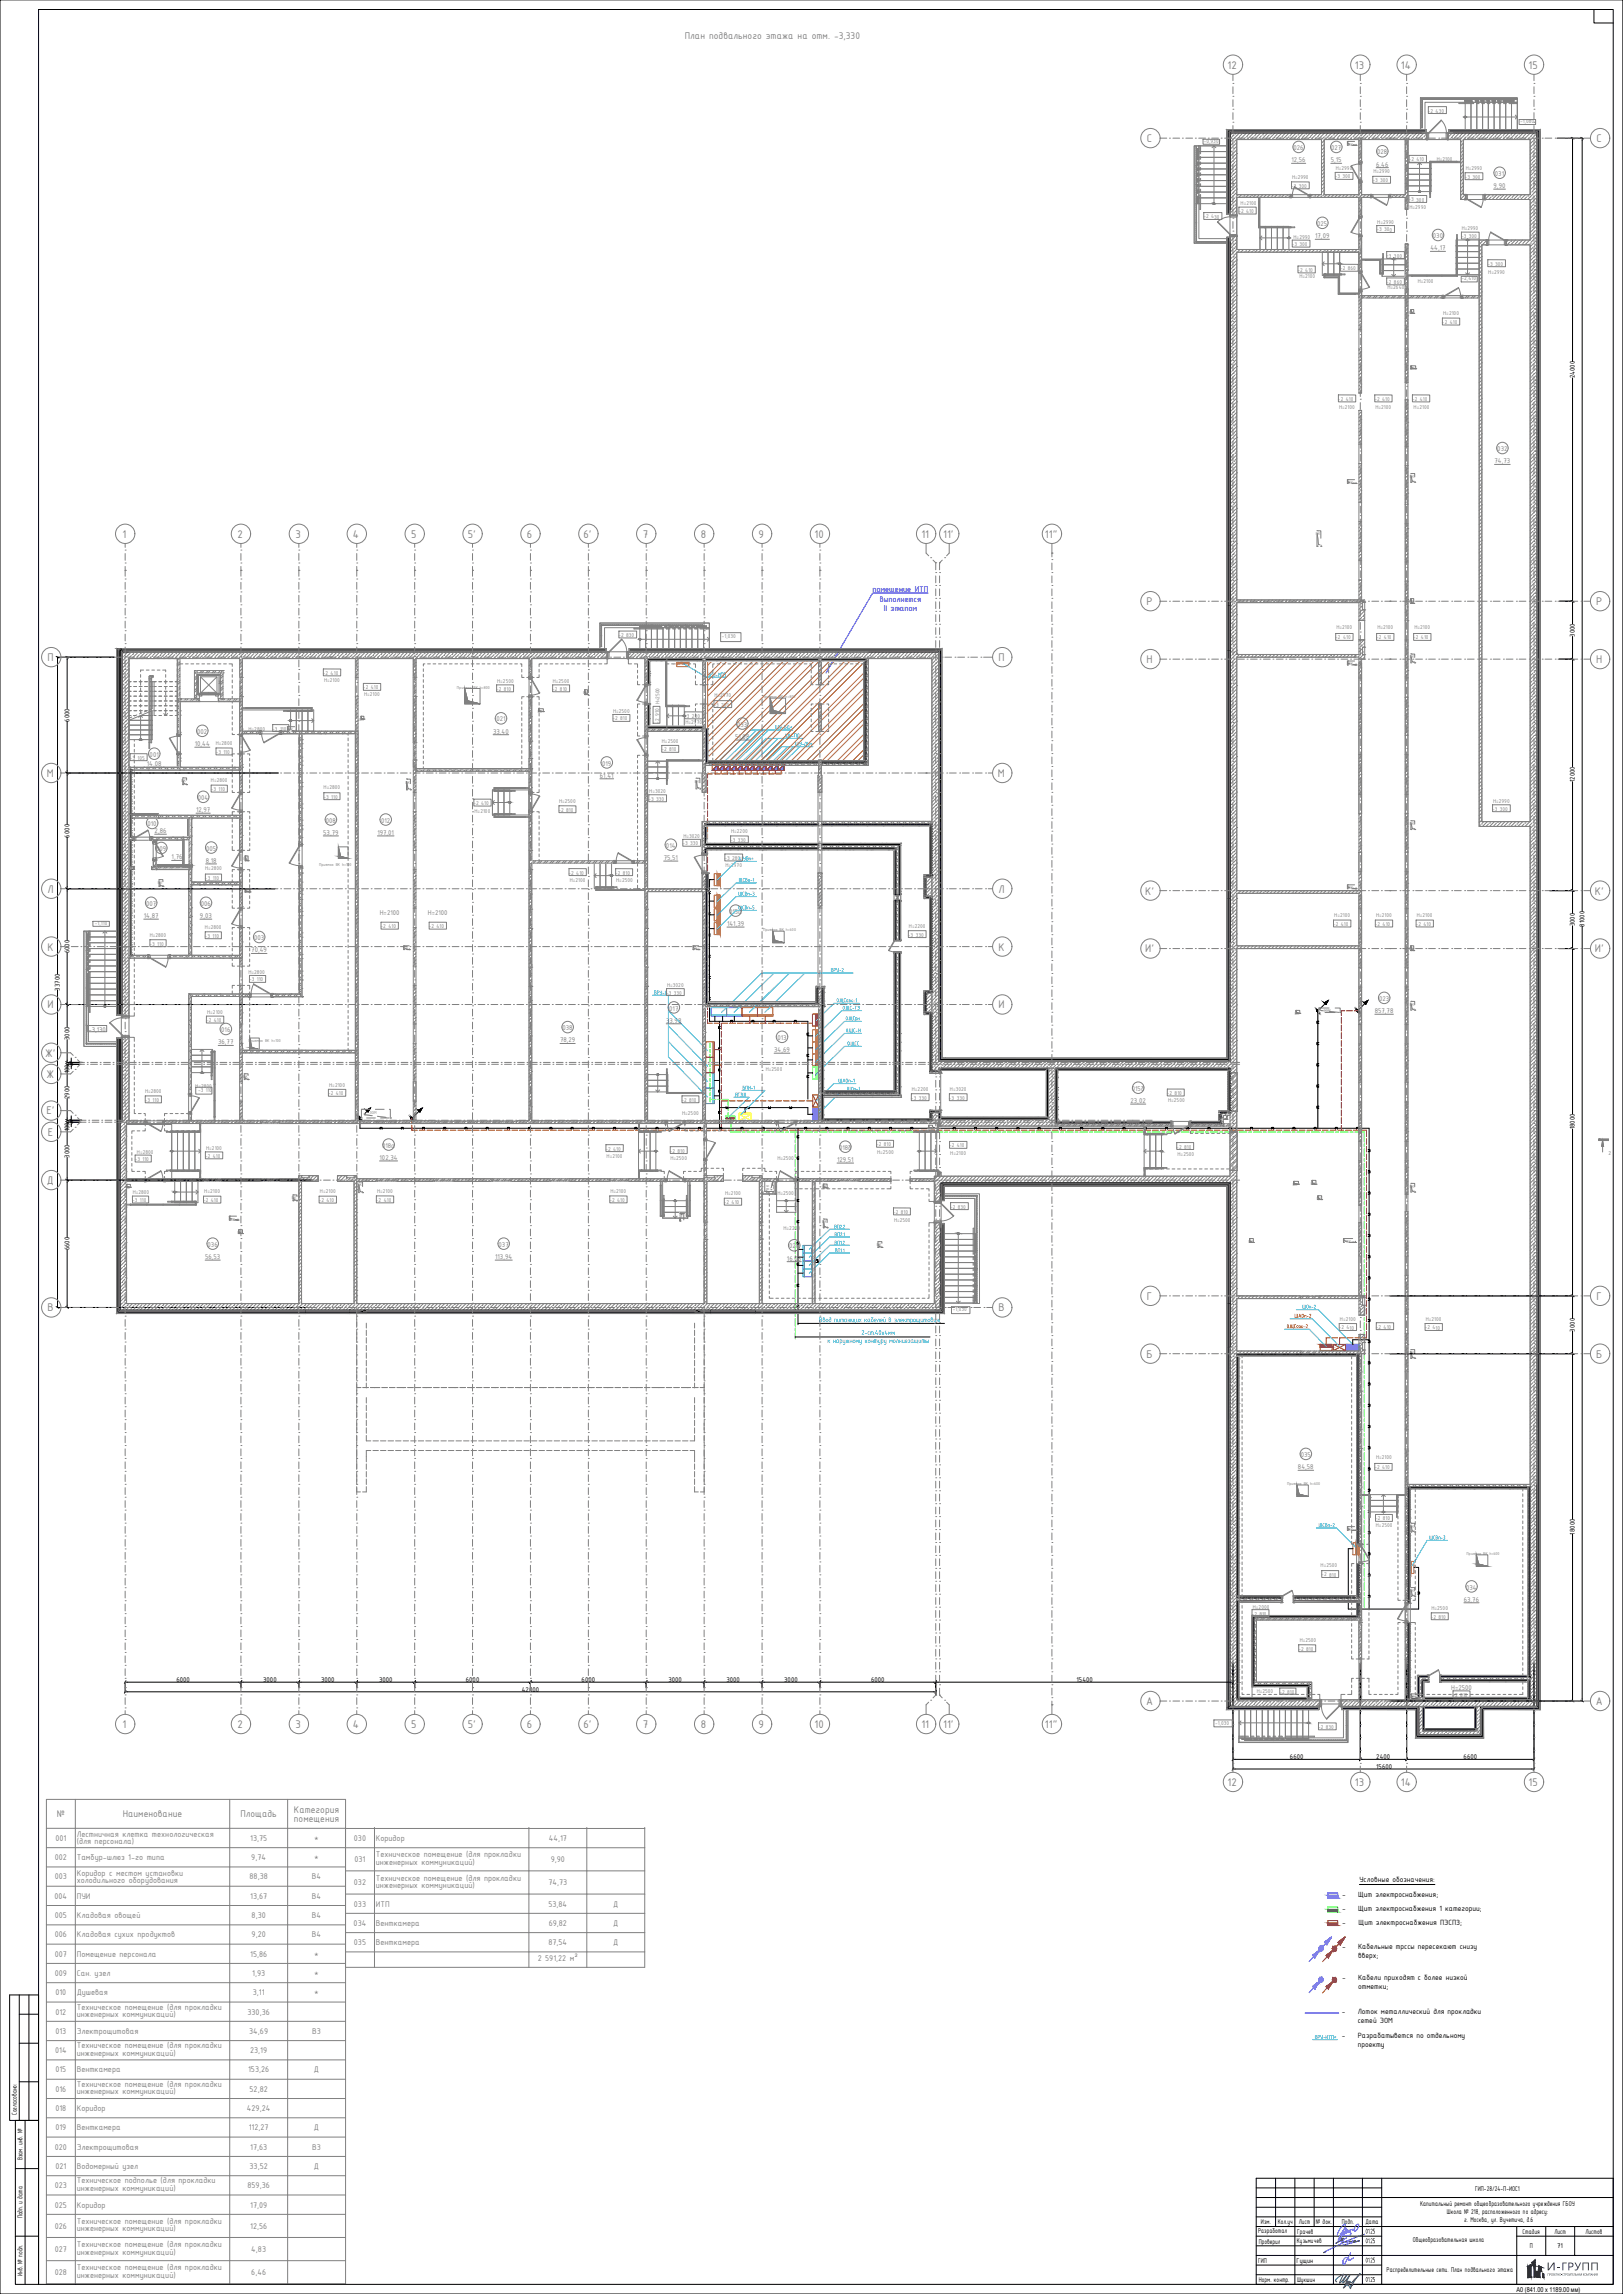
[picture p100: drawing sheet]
<svg xmlns="http://www.w3.org/2000/svg" width="841mm" height="1189mm" viewBox="0 0 841 1189" stroke-linecap="round" stroke-linejoin="round" font-family="sans-serif">
<defs><g id="words">
<g font-size="6.2" fill="#808080">
<text x="636" y="36">12</text>
<text x="702" y="36">13</text>
<text x="726" y="36">14</text>
<text x="792" y="36">15</text>
<text x="594" y="74">С</text>
<text x="827" y="74">С</text>
<text x="63" y="279">1</text>
<text x="123" y="279">2</text>
<text x="153" y="279">3</text>
<text x="183" y="279">4</text>
<text x="213" y="279">5</text>
<text x="242" y="279">5'</text>
<text x="273" y="279">6</text>
<text x="302" y="279">6'</text>
<text x="333" y="279">7</text>
<text x="363" y="279">8</text>
<text x="393" y="279">9</text>
<text x="422" y="279">10</text>
<text x="477" y="279">11</text>
<text x="489" y="279">11'</text>
<text x="541" y="279">11&quot;</text>
<text x="594" y="314">Р</text>
<text x="827" y="314">Р</text>
<text x="25" y="343">П</text>
<text x="517" y="343">П</text>
<text x="594" y="344">Н</text>
<text x="827" y="344">Н</text>
<text x="24" y="403">М</text>
<text x="517" y="403">М</text>
<text x="25" y="463">Л</text>
<text x="517" y="463">Л</text>
<text x="593" y="464">К'</text>
<text x="826" y="464">К'</text>
<text x="25" y="493">К</text>
<text x="517" y="493">К</text>
<text x="593" y="494">И'</text>
<text x="826" y="494">И'</text>
<text x="25" y="523">И</text>
<text x="517" y="523">И</text>
<text x="23" y="548">Ж'</text>
<text x="24" y="559">Ж</text>
<text x="24" y="578">Е'</text>
<text x="25" y="589">Е</text>
<text x="24" y="614">Д</text>
<text x="594" y="674">Г</text>
<text x="827" y="674">Г</text>
<text x="25" y="680">В</text>
<text x="517" y="680">В</text>
<text x="594" y="704">Б</text>
<text x="827" y="704">Б</text>
<text x="594" y="884">А</text>
<text x="827" y="884">А</text>
<text x="63" y="896">1</text>
<text x="123" y="896">2</text>
<text x="153" y="896">3</text>
<text x="183" y="896">4</text>
<text x="213" y="896">5</text>
<text x="242" y="896">5'</text>
<text x="273" y="896">6</text>
<text x="302" y="896">6'</text>
<text x="333" y="896">7</text>
<text x="363" y="896">8</text>
<text x="393" y="896">9</text>
<text x="422" y="896">10</text>
<text x="477" y="896">11</text>
<text x="489" y="896">11'</text>
<text x="541" y="896">11&quot;</text>
<text x="636" y="926">12</text>
<text x="702" y="926">13</text>
<text x="726" y="926">14</text>
<text x="792" y="926">15</text>
</g>
<text font-size="5.6" fill="#193153" x="809" y="1177">ГРУПП</text>
<g font-size="5.4" fill="#808080">
<text x="355" y="20">План подвального этажа на отм. -3,330</text>
<text x="29" y="942">№</text>
<text x="64" y="942">Наименование</text>
<text x="125" y="942">Площадь</text>
<text x="152" y="940">Категория</text>
<text x="152" y="944">помещения</text>
</g>
<g font-size="4.7" fill="#00f">
<text x="452" y="307">помещение ИТП</text>
<text x="456" y="312">выполнется</text>
<text x="458" y="317">II этапом</text>
</g>
<g font-size="4.7" fill="#808080">
<text x="40" y="952">Лестничная клетка технологическая</text>
<text x="29" y="954">001</text>
<text x="40" y="956">(для персонала)</text>
<text x="130" y="954">13,75</text>
<text x="163" y="954">*</text>
<text x="183" y="954">030</text>
<text x="195" y="954">Коридор</text>
<text x="284" y="954">44,17</text>
<text x="28" y="964">002</text>
<text x="40" y="964">Тамбур-шлюз 1-го типа</text>
<text x="130" y="964">9,74</text>
<text x="163" y="964">*</text>
<text x="184" y="965">031</text>
<text x="195" y="963">Техническое помещение (для прокладки</text>
<text x="285" y="965">9,90</text>
<text x="195" y="966">инженерных коммуникаций)</text>
<text x="28" y="974">003</text>
<text x="40" y="972">Коридор с местом установки</text>
<text x="40" y="976">холодильного оборудования</text>
<text x="129" y="974">88,38</text>
<text x="162" y="974">В4</text>
<text x="183" y="977">032</text>
<text x="195" y="975">Техническое помещение (для прокладки</text>
<text x="284" y="977">74,73</text>
<text x="195" y="978">инженерных коммуникаций)</text>
<text x="28" y="984">004</text>
<text x="40" y="984">ПУИ</text>
<text x="130" y="984">13,67</text>
<text x="162" y="984">В4</text>
<text x="183" y="988">033</text>
<text x="195" y="988">ИТП</text>
<text x="284" y="988">53,84</text>
<text x="318" y="988">Д</text>
<text x="28" y="994">005</text>
<text x="40" y="994">Кладовая овощей</text>
<text x="130" y="994">8,30</text>
<text x="162" y="994">В4</text>
<text x="183" y="998">034</text>
<text x="195" y="998">Венткамера</text>
<text x="284" y="998">69,82</text>
<text x="318" y="998">Д</text>
<text x="28" y="1004">006</text>
<text x="40" y="1004">Кладовая сухих продуктов</text>
<text x="130" y="1004">9,20</text>
<text x="162" y="1004">В4</text>
<text x="183" y="1008">035</text>
<text x="195" y="1008">Венткамера</text>
<text x="284" y="1008">87,54</text>
<text x="318" y="1008">Д</text>
<text x="28" y="1014">007</text>
<text x="40" y="1014">Помещение персонала</text>
<text x="130" y="1014">15,86</text>
<text x="163" y="1014">*</text>
<text x="279" y="1016">2 591,22 м²</text>
<text x="28" y="1024">009</text>
<text x="40" y="1024">Сан. узел</text>
<text x="131" y="1024">1,93</text>
<text x="163" y="1024">*</text>
<text x="29" y="1034">010</text>
<text x="40" y="1034">Душевая</text>
<text x="131" y="1034">3,11</text>
<text x="163" y="1034">*</text>
<text x="40" y="1042">Техническое помещение (для прокладки</text>
<text x="29" y="1044">012</text>
<text x="40" y="1045">инженерных коммуникаций)</text>
<text x="128" y="1044">330,36</text>
<text x="29" y="1054">013</text>
<text x="40" y="1054">Электрощитовая</text>
<text x="129" y="1054">34,69</text>
<text x="162" y="1054">В3</text>
<text x="40" y="1062">Техническое помещение (для прокладки</text>
<text x="29" y="1064">014</text>
<text x="40" y="1065">инженерных коммуникаций)</text>
<text x="130" y="1064">23,19</text>
<text x="29" y="1074">015</text>
<text x="40" y="1074">Венткамера</text>
<text x="129" y="1074">153,26</text>
<text x="163" y="1074">Д</text>
<text x="29" y="1084">016</text>
<text x="40" y="1082">Техническое помещение (для прокладки</text>
<text x="40" y="1085">инженерных коммуникаций)</text>
<text x="129" y="1084">52,82</text>
<text x="29" y="1094">018</text>
<text x="40" y="1094">Коридор</text>
<text x="128" y="1094">429,24</text>
<text x="29" y="1104">019</text>
<text x="40" y="1104">Венткамера</text>
<text x="129" y="1104">112,27</text>
<text x="163" y="1104">Д</text>
<text x="28" y="1114">020</text>
<text x="40" y="1114">Электрощитовая</text>
<text x="130" y="1114">17,63</text>
<text x="162" y="1114">В3</text>
<text x="29" y="1124">021</text>
<text x="40" y="1124">Водомерный узел</text>
<text x="129" y="1124">33,52</text>
<text x="163" y="1124">Д</text>
<text x="40" y="1132">Техническое подполье (для прокладки</text>
<text x="28" y="1134">023</text>
<text x="40" y="1135">инженерных коммуникаций)</text>
<text x="128" y="1134">859,36</text>
<text x="28" y="1144">025</text>
<text x="40" y="1144">Коридор</text>
<text x="130" y="1144">17,09</text>
<text x="28" y="1155">026</text>
<text x="40" y="1153">Техническое помещение (для прокладки</text>
<text x="40" y="1156">инженерных коммуникаций)</text>
<text x="130" y="1155">12,56</text>
<text x="28" y="1167">027</text>
<text x="40" y="1165">Техническое помещение (для прокладки</text>
<text x="40" y="1168">инженерных коммуникаций)</text>
<text x="130" y="1167">4,83</text>
<text x="28" y="1179">028</text>
<text x="40" y="1177">Техническое помещение (для прокладки</text>
<text x="40" y="1180">инженерных коммуникаций)</text>
<text x="130" y="1179">6,46</text>
</g>
<g font-size="4.2">
<text x="704" y="976">Условные обозначения:</text>
<text x="696" y="983">-</text>
<text x="704" y="983">Щит электроснабжения;</text>
<text x="696" y="990">-</text>
<text x="704" y="990">Щит электроснабжения 1 категории;</text>
<text x="696" y="997">-</text>
<text x="704" y="997">Щит электроснабжения ПЭСПЗ;</text>
<text x="696" y="1010">-</text>
<text x="704" y="1010">Кабельные трссы пересекают снизу</text>
<text x="704" y="1015">вверх;</text>
<text x="696" y="1026">-</text>
<text x="704" y="1026">Кабели приходят с более низкой</text>
<text x="704" y="1031">отметки;</text>
<text x="695" y="1044">-</text>
<text x="704" y="1044">Лоток металлический для прокладки</text>
<text x="704" y="1049">сетей ЭОМ</text>
<text x="695" y="1056">-</text>
<text x="704" y="1056">Разрабатывется по отдельному</text>
<text x="704" y="1061">проекту</text>
</g>
<g font-size="3.9" fill="#808080">
<text x="670" y="78">026</text>
<text x="690" y="78">027</text>
<text x="714" y="80">028</text>
<text x="669" y="84">12,56</text>
<text x="690" y="84">5,15</text>
<text x="713" y="86">6,46</text>
<text x="775" y="91">031</text>
<text x="774" y="98">9,90</text>
<text x="683" y="117">025</text>
<text x="682" y="124">17,09</text>
<text x="743" y="123">030</text>
<text x="741" y="130">44,17</text>
<text x="776" y="234">032</text>
<text x="774" y="240">74,73</text>
<text x="257" y="374">021</text>
<text x="382" y="377">033</text>
<text x="102" y="380">002</text>
<text x="256" y="380">33,40</text>
<text x="381" y="383">51,08</text>
<text x="101" y="387">10,44</text>
<text x="78" y="392">001</text>
<text x="76" y="397">14,08</text>
<text x="312" y="397">019</text>
<text x="311" y="403">61,41</text>
<text x="103" y="415">004</text>
<text x="102" y="421">12,97</text>
<text x="76" y="428">010</text>
<text x="80" y="432">2,86</text>
<text x="169" y="426">008</text>
<text x="197" y="426">012</text>
<text x="168" y="433">53,79</text>
<text x="196" y="433">197,01</text>
<text x="81" y="441">009</text>
<text x="107" y="441">005</text>
<text x="345" y="439">014</text>
<text x="89" y="445">1,76</text>
<text x="107" y="447">8,18</text>
<text x="344" y="446">75,51</text>
<text x="76" y="469">007</text>
<text x="104" y="469">006</text>
<text x="378" y="474">015а</text>
<text x="75" y="476">14,87</text>
<text x="104" y="476">9,03</text>
<text x="197" y="474">Н=2100</text>
<text x="222" y="474">Н=2100</text>
<text x="377" y="480">141,39</text>
<text x="132" y="487">003</text>
<text x="130" y="494">70,49</text>
<text x="715" y="519">023</text>
<text x="347" y="524">017</text>
<text x="712" y="525">857,78</text>
<text x="292" y="534">038</text>
<text x="345" y="530">33,98</text>
<text x="46" y="535">-3,130</text>
<text x="115" y="535">016</text>
<text x="403" y="539">013</text>
<text x="113" y="541">36,77</text>
<text x="290" y="540">78,29</text>
<text x="401" y="545">34,69</text>
<text x="587" y="565">015б</text>
<text x="586" y="572">23,02</text>
<text x="198" y="595">018а</text>
<text x="435" y="596">018б</text>
<text x="197" y="601">102,34</text>
<text x="434" y="602">129,51</text>
<text x="108" y="646">036</text>
<text x="258" y="646">037</text>
<text x="409" y="647">020</text>
<text x="106" y="653">56,53</text>
<text x="257" y="653">113,94</text>
<text x="408" y="653">16,03</text>
<text x="424" y="685">Ввод питающих кабелей в электрощитовую</text>
<text x="674" y="755">035</text>
<text x="673" y="761">84,58</text>
<text x="760" y="824">034</text>
<text x="759" y="830">63,76</text>
<text x="752" y="876">Н=2500</text>
</g>
<g font-size="3.9">
<text x="816" y="196" transform="rotate(-90 816 196)">24000</text>
<text x="816" y="330" transform="rotate(-90 816 330)">3000</text>
<text x="36" y="374" transform="rotate(-90 36 374)">6000</text>
<text x="816" y="405" transform="rotate(-90 816 405)">12000</text>
<text x="36" y="434" transform="rotate(-90 36 434)">6000</text>
<text x="816" y="480" transform="rotate(-90 816 480)">3000</text>
<text x="821" y="480" transform="rotate(-90 821 480)">81000</text>
<text x="36" y="494" transform="rotate(-90 36 494)">6000</text>
<text x="31" y="513" transform="rotate(-90 31 513)">33700</text>
<text x="36" y="539" transform="rotate(-90 36 539)">3000</text>
<text x="36" y="556" transform="rotate(-90 36 556)">100</text>
<text x="36" y="570" transform="rotate(-90 36 570)">2900</text>
<text x="36" y="586" transform="rotate(-90 36 586)">100</text>
<text x="816" y="585" transform="rotate(-90 816 585)">18000</text>
<text x="36" y="600" transform="rotate(-90 36 600)">3000</text>
<text x="36" y="648" transform="rotate(-90 36 648)">6600</text>
<text x="816" y="690" transform="rotate(-90 816 690)">3000</text>
<text x="816" y="795" transform="rotate(-90 816 795)">18000</text>
<text x="91" y="872">6000</text>
<text x="136" y="872">3000</text>
<text x="166" y="872">3000</text>
<text x="196" y="872">3000</text>
<text x="241" y="872">6000</text>
<text x="301" y="872">6000</text>
<text x="346" y="872">3000</text>
<text x="376" y="872">3000</text>
<text x="406" y="872">3000</text>
<text x="451" y="872">6000</text>
<text x="558" y="872">15400</text>
<text x="270" y="877">42000</text>
<text x="668" y="912">6600</text>
<text x="713" y="912">2400</text>
<text x="758" y="912">6600</text>
<text x="713" y="917">15600</text>
<text x="9" y="1096" transform="rotate(-90 9 1096)">Согласовано:</text>
<text x="12" y="1120" transform="rotate(-90 12 1120)">Взам. инв. №</text>
<text x="764" y="1135">ГИП-28/24-П-ИОС1</text>
<text x="736" y="1143">Капитальный ремонт общеобразовательного учреждения ГБОУ</text>
<text x="12" y="1150" transform="rotate(-90 12 1150)">Подп. и дата</text>
<text x="750" y="1147">Школа № 218, расположенного по адресу:</text>
<text x="759" y="1151">г. Москва, ул. Вучетича, д.6</text>
<text x="652" y="1157">Разработал</text>
<text x="653" y="1153">Изм.</text>
<text x="662" y="1153">Кол.уч</text>
<text x="672" y="1158">Грачев</text>
<text x="673" y="1153">Лист</text>
<text x="682" y="1153">№ док.</text>
<text x="695" y="1153">Подп.</text>
<text x="708" y="1158">01.25</text>
<text x="708" y="1152">Дата</text>
<text x="789" y="1158">Стадия</text>
<text x="805" y="1158">Лист</text>
<text x="822" y="1158">Листов</text>
<text x="652" y="1163">Проверил</text>
<text x="672" y="1162">Кузьмичев</text>
<text x="708" y="1163">01.25</text>
<text x="732" y="1162">Общеобразовательная школа</text>
<text x="793" y="1165">П</text>
<text x="807" y="1165">71</text>
<text x="652" y="1173">ГИП</text>
<text x="672" y="1173">Гущин</text>
<text x="708" y="1173">01.25</text>
<text x="12" y="1179" transform="rotate(-90 12 1179)">Инв. № подл.</text>
<text x="719" y="1178">Распределительные сети. План подвального этажа</text>
<text x="652" y="1183">Норм. контр.</text>
<text x="672" y="1182">Шукшин</text>
<text x="708" y="1183">01.25</text>
</g>
<text font-size="3.9" fill="#00bfff" x="429" y="696">к наружному контуру молниезащиты</text>
<text font-size="3.5" x="786" y="1188">A0 (841.00 х 1189.00 мм)</text>
<g font-size="3.1" fill="#808080">
<text x="740" y="58">-2 430</text>
<text x="788" y="64">-1,080</text>
<text x="624" y="74">-0,930</text>
<text x="730" y="84">-2 410</text>
<text x="745" y="83">Н=2100</text>
<text x="692" y="88">Н=2990</text>
<text x="712" y="90">Н=2990</text>
<text x="760" y="88">Н=2990</text>
<text x="670" y="93">Н=2990</text>
<text x="692" y="92">-3 300</text>
<text x="711" y="94">-3 300</text>
<text x="759" y="93">-3 300</text>
<text x="669" y="97">-3 300</text>
<text x="643" y="106">Н=2100</text>
<text x="730" y="104">-3 300</text>
<text x="624" y="113">-2 430</text>
<text x="642" y="110">-2 410</text>
<text x="730" y="108">Н=2990</text>
<text x="713" y="120">-3 300</text>
<text x="714" y="116">Н=2990</text>
<text x="757" y="119">Н=2990</text>
<text x="670" y="124">Н=2990</text>
<text x="757" y="123">-3 300</text>
<text x="669" y="128">-3 300</text>
<text x="718" y="133">-3 300</text>
<text x="771" y="138">-3 300</text>
<text x="672" y="141">-2 410</text>
<text x="673" y="144">Н=2100</text>
<text x="694" y="140">-2 860</text>
<text x="771" y="142">Н=2990</text>
<text x="718" y="147">-2 860</text>
<text x="719" y="150">Н=2640</text>
<text x="735" y="147">Н=2100</text>
<text x="757" y="145">-2,410</text>
<text x="747" y="168">-2 410</text>
<text x="748" y="164">Н=2100</text>
<text x="693" y="208">-2 410</text>
<text x="712" y="208">-2 410</text>
<text x="732" y="208">-2 410</text>
<text x="694" y="212">Н=2100</text>
<text x="713" y="212">Н=2100</text>
<text x="733" y="212">Н=2100</text>
<text x="693" y="326">Н=2100</text>
<text x="714" y="326">Н=2100</text>
<text x="733" y="326">Н=2100</text>
<text x="321" y="330">-2 830</text>
<text x="374" y="331">-1,030</text>
<text x="692" y="331">-2 410</text>
<text x="713" y="331">-2 410</text>
<text x="732" y="331">-2 410</text>
<text x="167" y="350">-2 410</text>
<text x="168" y="353">Н=2100</text>
<text x="258" y="354">Н=2500</text>
<text x="286" y="354">Н=2500</text>
<text x="366" y="351">ВРУ-ИТП</text>
<text x="188" y="357">-2 410</text>
<text x="257" y="358">-2 810</text>
<text x="286" y="358">-2 810</text>
<text x="189" y="361">Н=2100</text>
<text x="342" y="365" transform="rotate(-90 342 365)">Н=2500</text>
<text x="370" y="361">Н=2970</text>
<text x="318" y="369">Н=2500</text>
<text x="355" y="372">-3 280</text>
<text x="370" y="366">-3 280</text>
<text x="317" y="373">-2 810</text>
<text x="342" y="375" transform="rotate(-90 342 375)">-2 910</text>
<text x="355" y="375">Н=2970</text>
<text x="129" y="379">Н=2800</text>
<text x="141" y="379">-3 110</text>
<text x="112" y="386">Н=2800</text>
<text x="343" y="389">-2 810</text>
<text x="343" y="385">Н=2500</text>
<text x="67" y="394">-3 105</text>
<text x="112" y="391">-3 110</text>
<text x="109" y="405">Н=2800</text>
<text x="109" y="410">-3 110</text>
<text x="168" y="414">-3 110</text>
<text x="168" y="409">Н=2800</text>
<text x="336" y="411">Н=3020</text>
<text x="245" y="417">-2 410</text>
<text x="290" y="416">Н=2500</text>
<text x="336" y="415">-3 330</text>
<text x="774" y="416">Н=2990</text>
<text x="246" y="421">Н=2100</text>
<text x="289" y="421">-2 810</text>
<text x="773" y="420">-3 300</text>
<text x="379" y="432">Н=2200</text>
<text x="354" y="434">Н=3020</text>
<text x="378" y="436">-3 330</text>
<text x="354" y="438">-3 330</text>
<text x="375" y="446">-3 280</text>
<text x="376" y="449">Н=2970</text>
<text x="106" y="451">Н=2800</text>
<text x="295" y="453">-2 410</text>
<text x="319" y="453">-2 810</text>
<text x="106" y="456">-3 110</text>
<text x="295" y="457">Н=2100</text>
<text x="319" y="457">Н=2500</text>
<text x="49" y="479">-1,110</text>
<text x="691" y="480">-2 410</text>
<text x="691" y="475">Н=2100</text>
<text x="712" y="480">-2 410</text>
<text x="713" y="475">Н=2100</text>
<text x="734" y="480">-2 410</text>
<text x="734" y="475">Н=2100</text>
<text x="78" y="486">Н=2800</text>
<text x="106" y="486">-3 110</text>
<text x="106" y="481">Н=2800</text>
<text x="197" y="481">-2 410</text>
<text x="222" y="481">-2 410</text>
<text x="470" y="485">-3 330</text>
<text x="471" y="481">Н=2200</text>
<text x="78" y="490">-3 110</text>
<text x="129" y="505">Н=2800</text>
<text x="129" y="509">-3 110</text>
<text x="345" y="515">-3 330</text>
<text x="346" y="511">Н=3020</text>
<text x="107" y="525">Н=2100</text>
<text x="436" y="523">0.ЩС-ТЗ</text>
<text x="107" y="530">-2 410</text>
<text x="397" y="555">Н=2500</text>
<text x="101" y="564">Н=2800</text>
<text x="171" y="563">Н=2100</text>
<text x="75" y="566">Н=2800</text>
<text x="103" y="566">-3 110</text>
<text x="170" y="568">-2 410</text>
<text x="472" y="570">-3 330</text>
<text x="473" y="565">Н=2200</text>
<text x="492" y="570">-3 330</text>
<text x="492" y="565">Н=3020</text>
<text x="605" y="567">-2 810</text>
<text x="75" y="571">-3 110</text>
<text x="353" y="571">-2 810</text>
<text x="605" y="571">Н=2500</text>
<text x="353" y="578">Н=2500</text>
<text x="71" y="598">Н=2800</text>
<text x="107" y="596">Н=2100</text>
<text x="314" y="596">-2 410</text>
<text x="347" y="597">-2 810</text>
<text x="454" y="594">-2 810</text>
<text x="455" y="598">Н=2500</text>
<text x="492" y="595">-2 410</text>
<text x="492" y="599">Н=2100</text>
<text x="610" y="595">-2 810</text>
<text x="610" y="599">Н=2500</text>
<text x="833" y="599">2</text>
<text x="70" y="602">-3 110</text>
<text x="106" y="600">-2 410</text>
<text x="314" y="600">Н=2100</text>
<text x="347" y="601">Н=2500</text>
<text x="403" y="601">Н=2500</text>
<text x="68" y="623">-3 110</text>
<text x="69" y="619">Н=2800</text>
<text x="105" y="623">-2 410</text>
<text x="106" y="618">Н=2100</text>
<text x="165" y="623">-2 410</text>
<text x="166" y="618">Н=2100</text>
<text x="195" y="623">-2 410</text>
<text x="195" y="618">Н=2100</text>
<text x="316" y="623">-2 410</text>
<text x="316" y="618">Н=2100</text>
<text x="376" y="619">Н=2100</text>
<text x="403" y="619">Н=2500</text>
<text x="375" y="624">-2 410</text>
<text x="463" y="629">-2 810</text>
<text x="492" y="626">-2 830</text>
<text x="463" y="633">Н=2500</text>
<text x="406" y="637">Н=2200</text>
<text x="494" y="680">-1,030</text>
<text x="694" y="689">-2 410</text>
<text x="694" y="685">Н=2100</text>
<text x="713" y="689">-2 410</text>
<text x="738" y="689">-2 410</text>
<text x="739" y="685">Н=2100</text>
<text x="712" y="762">-2 410</text>
<text x="713" y="756">Н=2100</text>
<text x="713" y="788">-2 810</text>
<text x="713" y="791">Н=2500</text>
<text x="684" y="812">Н=2500</text>
<text x="685" y="817">-2 810</text>
<text x="649" y="834">Н=2000</text>
<text x="649" y="837">-2 810</text>
<text x="741" y="839">-2 810</text>
<text x="742" y="834">Н=2500</text>
<text x="674" y="851">Н=2500</text>
<text x="673" y="855">-2 810</text>
<text x="651" y="877">Н=2500</text>
<text x="663" y="878">-2 810</text>
<text x="753" y="879">-2 810</text>
<text x="630" y="894">-1,030</text>
<text x="683" y="896">-2 830</text>
</g>
<g font-size="3.1" fill="#00bfff">
<text x="390" y="464">3</text>
<text x="390" y="471">5</text>
<text x="430" y="504">ВРУ-2</text>
<text x="339" y="515">ВРУ-1</text>
<text x="438" y="529">0.ЩСрн</text>
<text x="438" y="535">0.ЩС-Н</text>
<text x="439" y="542">0.ЩСС</text>
<text x="385" y="565">БПИ-1</text>
<text x="432" y="637">ВП2.</text>
<text x="432" y="641">ВП2.1</text>
<text x="432" y="645">ВП1.2</text>
<text x="433" y="649">ВП1.1</text>
<text x="675" y="678">ЩОп-2</text>
<text x="683" y="791">ЩСВп-2</text>
<text x="740" y="798">ЩСВп-3</text>
<text x="681" y="1057">ВРУ-ИТП*</text>
</g>
<text font-size="3.1" x="439" y="565">ЩОп-1</text>
<text font-size="3.1" fill="#f00" x="671" y="683">ЩАОп-2</text>
<g font-size="2.3" fill="#808080">
<text x="699" y="76">ВК</text>
<text x="730" y="163">ВК</text>
<text x="731" y="192">ВК</text>
<text x="699" y="251">ВК</text>
<text x="731" y="248">ВК</text>
<text x="682" y="277">ВК</text>
<text x="730" y="313">ВК</text>
<text x="731" y="341">ВК</text>
<text x="699" y="345">ВК</text>
<text x="237" y="357">Приямок ВК h=800</text>
<text x="302" y="360">ВК</text>
<text x="395" y="362">Приямок ВК h=800</text>
<text x="279" y="370">ВК</text>
<text x="186" y="373">ВК</text>
<text x="149" y="379">ВК</text>
<text x="94" y="405">ВК</text>
<text x="210" y="406">ВК</text>
<text x="360" y="406">ВК</text>
<text x="731" y="428">ВК</text>
<text x="126" y="446">ВК</text>
<text x="165" y="449">Приямок ВК h=100</text>
<text x="82" y="458">ВК</text>
<text x="699" y="461">ВК</text>
<text x="127" y="463">ВК</text>
<text x="395" y="483">Приямок ВК h=600</text>
<text x="209" y="492">ВК</text>
<text x="359" y="492">ВК</text>
<text x="730" y="492">ВК</text>
<text x="731" y="521">ВК</text>
<text x="671" y="526">ВК</text>
<text x="686" y="525">ЭОМ</text>
<text x="129" y="540">Приямок ВК h=100</text>
<text x="126" y="559">ВК</text>
<text x="192" y="577">ЭОМ</text>
<text x="631" y="580">ВК</text>
<text x="481" y="585">ВК</text>
<text x="185" y="615">ВК</text>
<text x="399" y="616" transform="rotate(-90 399 616)">ВК</text>
<text x="426" y="616">ВК</text>
<text x="670" y="614">ВК</text>
<text x="679" y="614">ВК</text>
<text x="731" y="616">ВК</text>
<text x="151" y="622">ВК</text>
<text x="682" y="622">ВК</text>
<text x="352" y="629" transform="rotate(90 352 629)">ВК</text>
<text x="119" y="633">ВК</text>
<text x="426" y="634">ВК</text>
<text x="123" y="640">ВК</text>
<text x="454" y="646">ВК</text>
<text x="647" y="644">ВК</text>
<text x="698" y="644">ВК</text>
<text x="731" y="702">ВК</text>
<text x="667" y="770">Приямок ВК h=600</text>
<text x="731" y="792">ВК</text>
<text x="699" y="793">ВК</text>
<text x="760" y="806">Приямок ВК h=600</text>
<text x="731" y="825">ВК</text>
<text x="732" y="880">ВК</text>
</g>
<text font-size="1.6" fill="#808080" x="66" y="616">ВК</text>
<text font-size="1.6" x="421" y="654">ВК</text>
</g></defs>
<path d="M422 653h2v1h-2zM422 653h2v1v-1z" fill="none" stroke="#000" stroke-width=".52"/>
<path d="M369 522h8v5h-8zM369 526h16M377 522h8v5h-8zM366 556h4v8h-4zM369 556v16M366 564h4v8h-4zM416 654h5v8h-5zM417 654v8" fill="none" stroke="#006ad5" stroke-width=".52"/>
<path d="M366 540h4v8h-4zM369 540v16M385 522h8v5h-8zM385 526h16M393 522h8v5h-8zM366 548h4v8h-4z" fill="none" stroke="#f00" stroke-width=".52"/>
<path d="M376 578h5v3h-5z" fill="none" stroke="#0f0" stroke-width=".52"/>
<path d="M376 580h5" fill="none" stroke="#009500" stroke-width=".52"/>
<g fill="none" stroke="#c00" stroke-width="1">
<circle cx="377" cy="580" r=".1"/>
<circle cx="378" cy="580" r=".1"/>
<circle cx="379" cy="580" r=".1"/>
<circle cx="380" cy="580" r=".1"/>
</g>
<path d="M383 578h6v3h-6v-3l6 3M389 578l-6 3" fill="none" stroke="#ff0" stroke-width=".52"/>
<path d="M338 516h8M401 504l-21 21M409 504l-21 21 21-21M417 504l-21 21M442 504h-47l-21 21M346 540l21 21M346 532l21 21M346 524l21 21M346 548l21 21" fill="none" stroke="#00bfff" stroke-width=".52"/>
<g fill="#00bfff">
<path d="M342 513v1h1v-1v2h-1h1l-1-1z"/>
<path d="M343 515h1z"/>
<path d="M345 514v-1v2z"/>
</g>
<g fill="none" stroke="#000" stroke-width=".52">
<path d="M368 529h11h1l-1 1M370 527v2M373 529v3M373 533l-1-1v1h1v10M374 527v2M381 527v2M390 530l1-1h-1h-10v1M391 530v-1h10h1l-1 1M402 530v-1h10h1l-1 1M419 529h-6v1M370 560h3M373 544l-1-1v1h1v10"/>
<path d="M373 555l-1-1v1h1v10M370 568h3M373 566l-1-1v1h1v10M373 577l-1-1v1h1v8M376 574h-3M377 574l-1 1h1v-1h10M388 574l-1 1h1v-1h10M399 574l-1 1h1v-1h10M410 574l-1 1h1v-1h9M414 660h2"/>
</g>
<g fill="none" stroke="#d50000" stroke-width=".52">
<path d="M367 530h2M370 530h3M374 530v3M374 535v3M374 539v2M374 530h3M378 530h3M382 530h3M386 530h3M389 527v3M390 530h3M394 530h3"/>
<path d="M397 527v3M398 530h3M402 530h3M370 544h4M370 552h4M374 543v3M374 546v4M374 551v3M374 554v4M374 559v3M374 562v4M374 567v3"/>
<path d="M374 570v4M374 575v3M374 578v4M374 583v3"/>
</g>
<path d="M386 342h8M416 658h5" fill="none" stroke="#006ad5" stroke-width=".52"/>
<path d="M386 574v3" fill="none" stroke="#000" stroke-width=".59"/>
<path d="M383 578v-1h6v1" fill="none" stroke="#ff0" stroke-width=".52"/>
<circle cx="368" cy="456" r=".3" fill="#000"/>
<g fill="#00bfff">
<path d="M388 563v1l1-1v2v-2l-1 2z"/>
<path d="M389 564h1z"/>
<path d="M390 563h1v2z"/>
</g>
<path d="M380 569h8" fill="none" stroke="#00bfff" stroke-width=".52"/>
<g fill="#00bfff">
<path d="M382 566h1v1l-1 1z"/>
<path d="M384 566l1 1-1 1v-1z"/>
<path d="M385 566v2h1v-2v2v-2v2h-1z"/>
<path d="M381 566h1v2v-1l-1 1zM381 567h1z"/>
</g>
<path d="M397 383l-14 13M400 383l-14 13M403 383l-14 13M406 383l-13 13M408 387l-9 9M411 387l-9 9M414 387l-9 9M421 387h-16l-9 9M388 569l-11 10" fill="none" stroke="#00bfff" stroke-width=".52"/>
<g fill="#00f" stroke="#00f" stroke-width=".52">
<path d="M372 396v3h-3z"/>
<path d="M375 396v3h-3z"/>
<path d="M378 396v3h-3z"/>
<path d="M382 396v3h-4z"/>
<path d="M385 396v3h-3z"/>
<path d="M388 396v3h-3z"/>
<path d="M391 396v3h-3z"/>
<path d="M394 396v3h-3z"/>
<path d="M397 396v3h-3z"/>
<path d="M400 396v3h-3z"/>
<path d="M403 396v3h-3z"/>
<path d="M406 396v3h-3z"/>
</g>
<path d="M372 396l-3 3v-3h3v3h-3M375 396l-3 3v-3h3v3h-3M378 396l-3 3v-3h3v3h-3M382 396l-4 3v-3h4v3h-4M385 396l-3 3v-3h3v3h-3M388 396l-3 3v-3h3v3h-3M391 396l-3 3v-3h3v3h-3M394 396l-3 3v-3h3v3h-3M397 396l-3 3v-3h3v3h-3M400 396l-3 3v-3h3v3h-3M403 396l-3 3v-3h3v3h-3M406 396l-3 3v-3h3v3h-3" fill="none" stroke="#f00" stroke-width=".52"/>
<g fill="#00bfff">
<path d="M412 384v2h1v-2l1 2v-2v2h-2z"/>
<path d="M414 384v1h1v1h-1h1l-1-1z"/>
<path d="M416 386h1z"/>
<path d="M418 384l1 1 1-1-1 2-1-1z"/>
<path d="M420 385l1 1h-1z"/>
<path d="M417 384h1v3h-1zM417 385v1h1z"/>
</g>
<path d="M397 383h19" fill="none" stroke="#00bfff" stroke-width=".52"/>
<g fill="#00bfff">
<path d="M407 380v2h1v-2v2l1-2v2h-2z"/>
<path d="M409 380v1h1v-1v2h-1l1-1h-1z"/>
<path d="M410 381l1 1z"/>
<path d="M412 380h1v2l-1-2v2z"/>
<path d="M415 381h1v1h-1z"/>
<path d="M413 380h1v2h-1zM414 380l-1 2h1z"/>
</g>
<path d="M389 378h22" fill="none" stroke="#00bfff" stroke-width=".52"/>
<g fill="#00bfff">
<path d="M402 376v2l1-2v2v-2v2h-1z"/>
<path d="M404 376v1h1v-1v2h-1l1-1h-1z"/>
<path d="M405 377h1z"/>
<path d="M409 377h2h-1z"/>
<path d="M406 376h1v2h-1zM407 376v1zM407 377v1v-1z"/>
<path d="M408 376h1v2h-1zM408 376v2h1z"/>
</g>
<path d="M389 378l-18 18M392 378l-18 18M395 378l-18 18M398 378l-18 18M382 458h10" fill="none" stroke="#00bfff" stroke-width=".52"/>
<path d="M368 456v6M368 474h2M368 467h2M368 463l-1-1v1h1v10M368 474l-1-1v1h1v10M368 481h2M368 485l-1-1v1h1v10M368 496l-1-1v1h1v10M368 507l-1-1v1h1v10M368 518l-1-1v1h1v11" fill="none" stroke="#000" stroke-width=".52"/>
<g fill="none" stroke="#d50000" stroke-width=".52">
<path d="M371 399v2M374 399v2M377 399v2M380 399v2M383 399v2M386 399v2h3v-2M392 399v2M395 399v2M399 399v2M402 399v2M405 399v2h-3M367 404v3"/>
<path d="M367 408v3M367 412v3M367 416v3M369 401h-2v2M370 401h3M374 401h3M378 401h3M382 401h3M390 401h3M394 401h3M398 401h3M367 420v3"/>
<path d="M367 424v3M367 428v3M367 432v3M367 436v3M367 440v3M367 444v3M367 448v3M367 452v3M367 456v3M367 460v3M367 464v3M367 468v3"/>
<path d="M367 472v3M367 476v3M367 480v3M367 484v3M367 488v3M367 492v3M367 496v3M367 500v3M367 504v3M367 508v3M367 512v3M367 516v3"/>
<path d="M367 520v3M367 524v3M367 528v2"/>
</g>
<g fill="#dd6e00" stroke="#dd6e00" stroke-width=".52">
<path d="M372 464l1 6v-6zM372 464l1 6h-1z"/>
<path d="M372 471l1 6v-6zM372 471l1 6h-1z"/>
<path d="M372 478l1 6v-6zM372 478l1 6h-1z"/>
</g>
<path d="M370 464h3v6h-3zM370 471h3v6h-3zM370 478h3v6h-3zM372 464v6M372 471v6M372 478v6" fill="none" stroke="#dd6e00" stroke-width=".52"/>
<g fill="#00bfff">
<path d="M383 455v2h1v-2v2l1-2v2h-2z"/>
<path d="M385 455h1h-1v2h1h-1z"/>
<path d="M388 456h1v1l-1-1v1z"/>
<path d="M389 456h1z"/>
<path d="M390 455h1v2z"/>
<path d="M386 455h1v2h-1zM386 455l1 1zM386 456v1h1z"/>
</g>
<path d="M382 458l-10 9M382 465h10" fill="none" stroke="#00bfff" stroke-width=".52"/>
<path d="M421 574v7l3-7zM424 574v7h-3z" fill="#00f" stroke="#00f" stroke-width=".52"/>
<path d="M421 574h3v7h-3z" fill="none" stroke="#00f" stroke-width=".52"/>
<path d="M421 567l3 7M424 567l-3 7h3v-7h-3v7" fill="none" stroke="#f00" stroke-width=".52"/>
<path d="M419 574v4l2-1" fill="none" stroke="#000" stroke-width=".52"/>
<path d="M374 571h3M378 571h3M382 571h3M386 571h3M390 571h3M394 571h3M398 571h3M402 571h3M406 571h3M410 571h3M414 571h3M418 571h3" fill="none" stroke="#d50000" stroke-width=".52"/>
<g fill="#00bfff">
<path d="M383 462v2v-2l1 2v-2v3l-1-1z"/>
<path d="M385 462h1l-1 1v1h1h-1z"/>
<path d="M387 463h1v1v-1l-1 1z"/>
<path d="M389 463l1 1z"/>
<path d="M386 462l1 1v1h-1zM386 462v1h1zM386 463v1h1z"/>
</g>
<path d="M382 465l-10 9M382 472h10" fill="none" stroke="#00bfff" stroke-width=".52"/>
<g fill="#00bfff">
<path d="M383 469v2v-2l1 2v-2v3l-1-1z"/>
<path d="M385 469h1l-1 1v1h1h-1z"/>
<path d="M387 470h1v1v-1l-1 1z"/>
<path d="M389 471h1z"/>
<path d="M386 469l1 1v1h-1zM386 470h1zM386 470v1h1v-1z"/>
</g>
<path d="M382 472l-10 9M432 520h13" fill="none" stroke="#00bfff" stroke-width=".52"/>
<path d="M423 525v7l1-7zM424 525v7h-1z" fill="#f00" stroke="#f00" stroke-width=".52"/>
<path d="M421 525h3v7h-3zM423 525v7" fill="none" stroke="#f00" stroke-width=".52"/>
<g fill="#00bfff">
<path d="M435 517v2h1v-2l1 2v-2v3l-2-1z"/>
<path d="M437 518l1-1v1v1h-1z"/>
<path d="M440 518h1l-1 1v-1z"/>
<path d="M441 518v1l1-1-1 1h1h-1z"/>
<path d="M442 519h1z"/>
<path d="M443 518l1-1v2z"/>
<path d="M434 518v1zM434 517l1 1-1 1z"/>
<path d="M438 519a1 1 0 0 1 2 0 1 1 0 0 1-2 0zM439 518v1z"/>
<circle cx="435" cy="519" r=".2"/>
</g>
<path d="M432 520l-9 9M446 524h-10" fill="none" stroke="#00bfff" stroke-width=".52"/>
<path d="M404 530h2M407 530h3M411 530h3M415 530h3M419 530h2" fill="none" stroke="#d50000" stroke-width=".52"/>
<path d="M419 529v6M419 537h2M419 536l-1-1v1h1v10M419 543h2M419 547l-1-1v1h1v10M419 558l-1-1v1h1v12" fill="none" stroke="#000" stroke-width=".52"/>
<g fill="#dd6e00" stroke="#dd6e00" stroke-width=".52">
<path d="M423 534l1 6v-6zM423 534l1 6h-1z"/>
<path d="M423 540l1 6v-6zM423 540l1 6h-1z"/>
</g>
<path d="M421 534h3v6h-3zM421 540h3v6h-3zM423 534v12" fill="none" stroke="#dd6e00" stroke-width=".52"/>
<g fill="#00bfff">
<path d="M440 521h1v1v1h-1z"/>
<path d="M442 523h1z"/>
<path d="M443 521h1v1v1z"/>
<path d="M444 521l1 1v1h-1h1v-1z"/>
</g>
<path d="M436 524l-13 13M438 529h8" fill="none" stroke="#00bfff" stroke-width=".52"/>
<g fill="#00bfff">
<path d="M442 527h1h-1v1l1 1-1-1z"/>
<path d="M444 527l1 1v-1v2v-1l-1 1z"/>
<path d="M443 527l1 1-1 1zM443 528h1z"/>
</g>
<path d="M438 529l-15 15M438 536h8M385 565h11l-12 13" fill="none" stroke="#00bfff" stroke-width=".52"/>
<path d="M423 546l1 6v-6zM423 546l1 6h-1z" fill="#dd6e00" stroke="#dd6e00" stroke-width=".52"/>
<path d="M421 546h3v6h-3zM423 546v6" fill="none" stroke="#dd6e00" stroke-width=".52"/>
<path d="M419 549h2" fill="none" stroke="#000" stroke-width=".52"/>
<g fill="#00bfff">
<path d="M442 533h1h-1v2h1h-1z"/>
<path d="M443 534h1z"/>
<path d="M445 533v1h1v-1v2v-1h-1v1z"/>
</g>
<path d="M438 536l-15 14M438 542h8" fill="none" stroke="#00bfff" stroke-width=".52"/>
<path d="M423 553l1 6v-6zM423 553l1 6h-1z" fill="#0f0" stroke="#0f0" stroke-width=".52"/>
<path d="M421 553h3v6h-3zM423 553v6" fill="none" stroke="#0f0" stroke-width=".52"/>
<path d="M419 556h2" fill="none" stroke="#000" stroke-width=".52"/>
<g fill="#00bfff">
<path d="M441 540v1h1v-1v1v-1l1 2h-2z"/>
<path d="M443 540h1h-1v1l1 1-1-1z"/>
<path d="M444 540h1h-1v1l1 1-1-1z"/>
</g>
<path d="M438 542l-15 15" fill="none" stroke="#00bfff" stroke-width=".52"/>
<path d="M414 686h75" fill="none" stroke="#000" stroke-width=".52"/>
<g fill="#00bfff">
<path d="M455 683h1v2v-1l-1 1z"/>
<path d="M463 683l2 1-1 1h-1h1v-1z"/>
<path d="M465 683h1v2v-1l-1 1z"/>
<path d="M467 684h1l-1 1h1h-1z"/>
<path d="M468 683v1l1-1v1v1v-1l-1 1z"/>
<path d="M470 683l1 1v1v-1v1l-1-1v1z"/>
<path d="M475 683v2l1-2v2l1-2v3l-2-1z"/>
<path d="M477 683l1 2v-2v2h-1z"/>
<path d="M479 684h1v1v-1v1l-1-1v1z"/>
<path d="M484 683v2h1v-2v3h-1l1-1h-1z"/>
<path d="M456 684h1zM456 684h1l-1 1h1h-1z"/>
<path d="M458 684v1h1v-2v2h-1zM458 683h1z"/>
<path d="M461 683v1v-1zM461 683v2zM461 684v1l1-1z"/>
<path d="M472 684h1v1h-1v1zM472 684v1h1v-1z"/>
<path d="M473 684a1 1 0 0 1 2 0 1 1 0 0 1-2 0zM474 684v1v-1z"/>
<path d="M481 684a.8 .8 0 0 1 1 0 .8 .8 0 0 1-1 0zM481 684v1l1-1z"/>
<path d="M483 683v1v-1zM482 683h1v2h-1zM483 684v1v-1z"/>
<path d="M485 683l1 1h1v1l-1-1-1 1zM486 684l1 1v-1z"/>
</g>
<path d="M416 645h5v8h-5zM416 649h5M417 645v8" fill="none" stroke="#006ad5" stroke-width=".52"/>
<g fill="none" stroke="#000" stroke-width=".52">
<path d="M414 585v4M414 590l-1-1v1h1v10M414 601l-1-1v1h1v10M414 612l-1-1v1h1v10M414 623l-1-1v1h1v10M414 634l-1-1v1h1v10M414 652h2M414 656h2M414 648h2M414 645l-1-1v1h1v10M414 656l-1-1v1h1v10M414 667l-1-1v1h1v10"/>
<path d="M414 678l-1-1v1h1v9"/>
</g>
<path d="M430 649h10" fill="none" stroke="#00bfff" stroke-width=".52"/>
<g fill="#00bfff">
<path d="M436 648v-1v2v-2z"/>
<path d="M437 647h1l-1 2z"/>
<circle cx="437" cy="649" r=".2"/>
</g>
<path d="M430 645h10" fill="none" stroke="#00bfff" stroke-width=".52"/>
<g fill="#00bfff">
<path d="M436 643v2v-2l-1 1z"/>
<path d="M437 643h1l-1 2h1h-1v-1z"/>
<circle cx="436" cy="645" r=".2"/>
</g>
<path d="M430 641h10" fill="none" stroke="#00bfff" stroke-width=".52"/>
<g fill="#00bfff">
<path d="M436 639v1v1h-1l1-2z"/>
<path d="M437 639h1v2z"/>
<circle cx="437" cy="641" r=".2"/>
</g>
<path d="M430 637h10" fill="none" stroke="#00bfff" stroke-width=".52"/>
<g fill="#00bfff">
<path d="M435 635h1v1v1h-1l1-2z"/>
<path d="M437 635h1l-1 1 1 1h-1l1-2z"/>
<circle cx="437" cy="637" r=".2"/>
</g>
<path d="M382 446h10M346 516v32" fill="none" stroke="#00bfff" stroke-width=".52"/>
<g fill="#000" stroke="#000" stroke-width=".52">
<path d="M187 579v1zM213 579l1 1z"/>
<path d="M186 579l1 1zM186 579l1 1z"/>
<path d="M213 579l1 1zM213 579l1 1z"/>
<path d="M186 580h1zM186 579l1 1z"/>
<path d="M186 579l1 1zM186 579l1 1z"/>
<path d="M186 579l1 1zM186 579l1 1z"/>
<path d="M213 580h1zM213 579l1 1z"/>
<path d="M213 579l1 1zM213 579l1 1z"/>
<path d="M213 579l1 1zM213 579l1 1z"/>
</g>
<path d="M187 580h.1M190 575l2-1-1 2zM192 574l-5 6M213 580h.1M217 575l2-1-1 2zM219 574l-6 6" fill="none" stroke="#000" stroke-width=".52"/>
<g fill="#000" stroke="#000" stroke-width=".52">
<path d="M190 575l2-1-1 2zM190 575l1 1z"/>
<path d="M190 575l2-1-1 2zM190 575l1 1z"/>
<path d="M217 575l2-1-1 2zM217 575l1 1z"/>
<path d="M217 575l2-1-1 2zM217 575l1 1z"/>
</g>
<g fill="none" stroke="#000" stroke-width=".52">
<path d="M368 456h2M187 580v5h10v-1h1l-1 1M198 585h10v-1h1l-1 1M209 585h10v-1h1l-1 1M220 585h10v-1h1l-1 1M231 585h10v-1h1l-1 1M242 585h10v-1h1l-1 1M253 585h10v-1h1l-1 1M264 585h10v-1h1l-1 1M275 585h10v-1h1l-1 1M286 585h10v-1h1l-1 1M297 585h10v-1h1l-1 1"/>
<path d="M308 585h10v-1h1l-1 1M319 585h10v-1h1l-1 1M330 585h10v-1h1l-1 1M341 585h10v-1h1l-1 1M352 585h10v-1h1l-1 1M363 585h10v-1h1l-1 1M374 585h10v-1h1l-1 1M385 585h10v-1h1l-1 1M396 585h10v-1h1l-1 1M407 585h10v-1h1l-1 1M418 585h10v-1h1l-1 1M429 585h10v-1h1l-1 1"/>
<path d="M440 585h10v-1h1l-1 1M451 585h10v-1h1l-1 1M462 585h10v-1h1l-1 1M473 585h10v-1h1l-1 1M484 585h10v-1h1l-1 1M495 585h10v-1h1l-1 1M506 585h10v-1h1l-1 1M517 585h10v-1h1l-1 1M528 585h10v-1h1l-1 1M539 585h10v-1h1l-1 1M550 585h10v-1h1l-1 1M561 585h10v-1h1l-1 1"/>
<path d="M572 585h10v-1h1l-1 1M583 585h10v-1h1l-1 1M594 585h10v-1h1l-1 1M605 585h10v-1h1l-1 1M616 585h10v-1h1l-1 1M627 585h10v-1h1l-1 1M638 585h10v-1h1l-1 1M649 585h10v-1h1l-1 1M660 585h10v-1h1l-1 1M671 585h10v-1h1l-1 1M682 585h10v-1h1l-1 1M693 585h10v-1h1l-1 1"/>
<path d="M709 585h-5"/>
</g>
<g fill="none" stroke="#d50000" stroke-width=".52">
<path d="M213 586h3M217 586h3M221 586h3M225 586h3M229 586h3M233 586h3M237 586h3M241 586h3M245 586h3M249 586h3M253 586h3M257 586h3"/>
<path d="M261 586h3M265 586h3M269 586h3M273 586h3M277 586h3M281 586h3M285 586h3M289 586h3M293 586h3M297 586h3M301 586h3M305 586h3"/>
<path d="M309 586h3M313 586h3M317 586h3M321 586h3M325 586h3M329 586h3M333 586h3M337 586h3M341 586h3M345 586h3M349 586h3M353 586h3"/>
<path d="M357 586h3M361 586h3M365 586h3M369 586h3M373 586h3M377 586h3M381 586h3M385 586h3M389 586h3M393 586h3M397 586h3M401 586h3"/>
<path d="M405 586h3M409 586h3M413 586h3M417 586h3M421 586h3M425 586h3M429 586h3M433 586h3M437 586h3M441 586h3M445 586h3M449 586h3"/>
<path d="M453 586h3M457 586h3M461 586h3M465 586h3M469 586h3M473 586h3M477 586h3M481 586h3M485 586h3M489 586h3M493 586h3M497 586h3"/>
<path d="M501 586h3M505 586h3M509 586h3M513 586h3M517 586h3M521 586h3M525 586h3M529 586h3M533 586h3M537 586h3M541 586h3M545 586h3"/>
<path d="M549 586h3M553 586h3M557 586h3M561 586h3M565 586h3M569 586h3M573 586h3M577 586h3M581 586h3M585 586h3M589 586h3M593 586h3"/>
<path d="M597 586h3M601 586h3M605 586h3M609 586h3M613 586h3M617 586h3M621 586h3M625 586h3M629 586h3M633 586h3M637 586h3M641 586h3"/>
<path d="M645 586h3M649 586h3M653 586h3M657 586h3M661 586h3M665 586h3M669 586h3M673 586h3M677 586h3M681 586h3M685 586h3M689 586h3"/>
<path d="M693 586h3M697 586h3M701 586h3M705 586h3"/>
</g>
<path d="M213 580v2M213 583v3" fill="none" stroke="#d50000" stroke-width=".59"/>
<path d="M372 453l1 6v-6zM372 453l1 6h-1z" fill="#dd6e00" stroke="#dd6e00" stroke-width=".52"/>
<path d="M370 453h3v6h-3zM372 453v6" fill="none" stroke="#dd6e00" stroke-width=".52"/>
<g fill="#00bfff">
<path d="M383 444v2h1v-2l1 2v-2v2h-2z"/>
<path d="M385 444l1 1v-1v2h-1l1-1h-1z"/>
<path d="M388 445h1v1v-1l-1 1z"/>
<path d="M389 445l1-1v1z"/>
<path d="M387 444h1l-1 2zM387 444v1zM387 445v1z"/>
</g>
<path d="M382 446l-10 10" fill="none" stroke="#00bfff" stroke-width=".52"/>
<g fill="#00bfff">
<path d="M433 502l1 1 1-1v2h-1v-1z"/>
<path d="M435 503h1z"/>
<path d="M436 502h1l-1 1 1 1h-1l1-2z"/>
</g>
<path d="M698 697v3h6zM698 697h6v3z" fill="#00f" stroke="#00f" stroke-width=".52"/>
<path d="M698 697h6v3h-6z" fill="none" stroke="#00f" stroke-width=".52"/>
<path d="M691 697l6 3v-3h-6v3h6M697 697l-6 3" fill="none" stroke="#f00" stroke-width=".52"/>
<path d="M672 679h11M680 683l14 15" fill="none" stroke="#00bfff" stroke-width=".52"/>
<g fill="#00bfff">
<path d="M678 677h1v1v-1l-1 1z"/>
<path d="M680 677l1 1z"/>
<path d="M681 676h1l-1 2h1h-1l1-1z"/>
</g>
<path d="M683 679l18 18M740 798h10" fill="none" stroke="#00bfff" stroke-width=".52"/>
<g fill="none" stroke="#000" stroke-width=".52">
<path d="M709 597v10h1v1l-1-1M709 585v11h1v1l-1-1M709 619v10h1v1l-1-1M709 608v10h1v1l-1-1M709 630v10h1v1l-1-1M709 652v10h1v1l-1-1M709 641v10h1v1l-1-1M709 674v10h1v1l-1-1M709 663v10h1v1l-1-1M701 694h8M709 696v10h1v1l-1-1M709 685v10h1v1l-1-1"/>
<path d="M709 718v10h1v1l-1-1M709 707v10h1v1l-1-1M709 740v10h1v1l-1-1M709 729v10h1v1l-1-1M709 751v10h1v1l-1-1M709 773v10h1v1l-1-1M709 762v10h1v1l-1-1M709 795v10h1v1l-1-1M709 784v10h1v1l-1-1M709 817v10h1v1l-1-1M709 806v10h1v1l-1-1M733 812h2v13h1v1l-1-1"/>
<path d="M709 828v6M735 826v8"/>
</g>
<g fill="none" stroke="#d50000" stroke-width=".52">
<path d="M708 586v3M708 590v3M708 594v3M708 598v3M708 602v3M708 606v3M708 610v3M708 614v3M708 618v3M708 622v3M708 626v3M708 630v3"/>
<path d="M708 634v3M708 638v3M708 642v3M708 646v3M708 650v3M708 654v3M708 658v3M708 662v3M708 666v3M708 670v3M708 674v3M708 678v3"/>
<path d="M687 693h2M690 693h3M694 693h3M698 693h3M702 693h3M708 690v3h-2M708 682v3M708 686v3"/>
</g>
<path d="M730 809v6h1zM730 809h1v6z" fill="#dd6e00" stroke="#dd6e00" stroke-width=".52"/>
<path d="M730 809h3v6h-3zM731 809v6" fill="none" stroke="#dd6e00" stroke-width=".52"/>
<g fill="#00bfff">
<path d="M745 796l1 1v1v-1l-1 1z"/>
<path d="M747 797h1z"/>
<path d="M748 796h1v2h-1l1-1h-1l1-1z"/>
</g>
<path d="M682 792h11M740 798l-8 14" fill="none" stroke="#00bfff" stroke-width=".52"/>
<path d="M701 803h-2v31" fill="none" stroke="#000" stroke-width=".52"/>
<path d="M703 800l1 6v-6zM703 800l1 6h-1z" fill="#dd6e00" stroke="#dd6e00" stroke-width=".52"/>
<path d="M701 800h3v6h-3zM703 800v6" fill="none" stroke="#dd6e00" stroke-width=".52"/>
<g fill="#00bfff">
<path d="M688 790h1v1v-1l-1 1z"/>
<path d="M689 791h1z"/>
<path d="M691 790h1l-1 1h1h-1v-1z"/>
</g>
<path d="M666 689h12M693 792l9 10" fill="none" stroke="#00bfff" stroke-width=".52"/>
<path d="M701 694v3M699 834h36" fill="none" stroke="#000" stroke-width=".52"/>
<path d="M694 693v4" fill="none" stroke="#d50000" stroke-width=".52"/>
<path d="M684 697v1h6zM684 697h6v1z" fill="#f00" stroke="#f00" stroke-width=".52"/>
<path d="M684 697h6v3h-6zM684 698h6" fill="none" stroke="#f00" stroke-width=".52"/>
<g fill="#f00">
<path d="M669 686v2v-2l1 2v-2v3l-1-1z"/>
<path d="M671 686h1l-1 1v1h1h-1z"/>
<path d="M673 687h1v1h-1h1v-1z"/>
<path d="M674 687h1v1h-1z"/>
<path d="M675 688h1z"/>
<path d="M677 686l1 1-1 1h1h-1v-1z"/>
<path d="M667 686v2zM667 686l1 1-1 1z"/>
<path d="M672 688a.6 .6 0 0 1 1 0 .6 .6 0 0 1-1 0zM672 687v1l1-1z"/>
</g>
<path d="M668 683h12M678 689l10 9" fill="none" stroke="#00bfff" stroke-width=".52"/>
<path d="M687 693v4" fill="none" stroke="#d50000" stroke-width=".52"/>
<g fill="none" stroke="#d50000" stroke-width=".59">
<path d="M695 524v2M695 527v3M695 531v3M695 535v3M695 539v3M695 543v3M695 547v3M695 551v3M695 555v3M695 559v3M695 563v3M695 567v3"/>
<path d="M695 571v3M695 575v3M695 579v3M695 583v3"/>
</g>
<path d="M683 524v5M683 530l-1-1v1h1v10M683 541l-1-1v1h1v10M683 552l-1-1v1h1v10M683 563l-1-1v1h1v10M683 574l-1-1v1h1v11" fill="none" stroke="#000" stroke-width=".59"/>
<g fill="#f00">
<path d="M676 682h1v1v-1l-1 1z"/>
<path d="M677 682h1z"/>
<path d="M678 681h1v2h-1l1-2z"/>
</g>
<path d="M432 562h12" fill="none" stroke="#00bfff" stroke-width=".52"/>
<g fill="#00bfff">
<path d="M435 559v2v-2v2h1v-2v2h-1z"/>
<path d="M440 560h1v1l-1-1v1z"/>
<path d="M441 560h1z"/>
<path d="M442 559h1v2z"/>
<path d="M437 559v1h1zM437 559l1 2h-1z"/>
<path d="M439 559v2v-1zM438 559h1v2h-1z"/>
</g>
<path d="M432 562l-9 9M436 566h11" fill="none" stroke="#00bfff" stroke-width=".52"/>
<g fill="#00bfff">
<path d="M442 564h1v1v-1l-1 1z"/>
<path d="M444 565h1z"/>
<path d="M445 564l1-1v2z"/>
</g>
<path d="M436 566l-12 11M430 637l-11 10M430 649l-11 11M430 645l-11 11M430 641l-11 10M680 1057h13" fill="none" stroke="#00bfff" stroke-width=".52"/>
<g fill="#000" stroke="#000" stroke-width=".52">
<path d="M683 523v1zM704 523v1z"/>
<path d="M682 524h1zM682 524h1z"/>
<path d="M682 524h1zM682 524h1z"/>
<path d="M682 524h1zM683 523v1z"/>
<path d="M683 523v1zM683 523v1z"/>
<path d="M683 523v1zM683 523v1z"/>
<path d="M703 524h1zM703 524h1z"/>
<path d="M703 524h1zM703 523l1 1z"/>
<path d="M703 523l1 1zM703 523l1 1z"/>
<path d="M703 523l1 1zM703 523l1 1z"/>
</g>
<path d="M686 520l2-1-1 2zM688 519l-5 5M707 520l2-1-1 1zM709 519l-6 5M683 524h.1M703 524h.1" fill="none" stroke="#000" stroke-width=".52"/>
<g fill="#000" stroke="#000" stroke-width=".52">
<path d="M686 520l2-1-1 1zM686 520l1 1z"/>
<path d="M686 520l2-1-1 1zM686 520l1 1z"/>
<path d="M707 520l2-1-1 1zM707 520h1z"/>
<path d="M707 520l2-1-1 1zM707 520h1z"/>
</g>
<path d="M695 524h2M698 524h3M702 524h1" fill="none" stroke="#d50000" stroke-width=".59"/>
<!-- layer: 0 -->
<path d="M704 977h40" fill="none" stroke="#000" stroke-width=".52"/>
<!-- layer: SM-A-sign -->
<g fill="none" stroke="#00f" stroke-width=".52">
<path d="M688 981h5v3h-5zM688 982h5v2h-5zM680 1013l4-2-3 3zM684 1011l-6 6M686 1007l4-3-2 4zM690 1004l-5 6M680 1030l4-3-3 4zM684 1027l-6 6M676 1043h18"/>
<circle cx="685" cy="1010" r="1.1"/>
<circle cx="685" cy="1026" r="1.1"/>
</g>
<g fill="#00f" stroke="#00f" stroke-width=".52">
<path d="M687 1006v1z"/>
<path d="M686 1009v1z"/>
<path d="M684 1009v1z"/>
<path d="M684 1025v1z"/>
<path d="M688 982l5 2v-2zM688 982l5 2h-5z"/>
<path d="M687 1006l3-2zM687 1006l3-2-3 3zM690 1004l-3 3 1 1zM687 1007l1 1-1-1z"/>
<path d="M687 1006v1zM686 1007h1v-1z"/>
<path d="M681 1013l3-2zM681 1013l3-2-3 2zM684 1011l-3 2v1zM681 1013v1z"/>
<path d="M681 1013v1zM680 1013l1 1v-1z"/>
<path d="M686 1009v1zM686 1009v1z"/>
<path d="M686 1009v1zM686 1009v1z"/>
<path d="M685 1009l1 1zM685 1009l1 1z"/>
<path d="M685 1009l1 1zM685 1009v1z"/>
<path d="M685 1009v1zM685 1009v1z"/>
<path d="M685 1009v1zM685 1009v2z"/>
<path d="M685 1009v2zM685 1009v2z"/>
<path d="M685 1009v2zM685 1009v2z"/>
<path d="M685 1009v2zM685 1009v2z"/>
<path d="M685 1009v2zM685 1009v2z"/>
<path d="M685 1009v2zM685 1009v2z"/>
<path d="M685 1009v2zM685 1009v2z"/>
<path d="M685 1009v2zM685 1009v2z"/>
<path d="M685 1009v2zM685 1009v2z"/>
<path d="M684 1009l1 2zM684 1009l1 2z"/>
<path d="M684 1009l1 2zM684 1009l1 2z"/>
<path d="M684 1009v2zM684 1009v2z"/>
<path d="M684 1009v2zM684 1009v2z"/>
<path d="M684 1009v2zM684 1009v2z"/>
<path d="M684 1009v2zM684 1009v2z"/>
<path d="M684 1009v2zM684 1009v2z"/>
<path d="M684 1009v2zM684 1009v2z"/>
<path d="M684 1009v2zM684 1009v2z"/>
<path d="M684 1009v2zM684 1009v2z"/>
<path d="M684 1009v2zM684 1009v2z"/>
<path d="M684 1009v1zM684 1009v1z"/>
<path d="M684 1009v1zM684 1009v1z"/>
<path d="M686 1025v1zM686 1025v1z"/>
<path d="M685 1025l1 1zM685 1025l1 1z"/>
<path d="M685 1025l1 1zM685 1025v1z"/>
<path d="M685 1025v1zM685 1025v2z"/>
<path d="M685 1025v2zM685 1025v2z"/>
<path d="M685 1025v2zM685 1025v2z"/>
<path d="M685 1025v2zM685 1025v2z"/>
<path d="M685 1025v2zM685 1025v2z"/>
<path d="M685 1025v2zM685 1025v2z"/>
<path d="M685 1025v2zM685 1025v2z"/>
<path d="M685 1025v2zM685 1025v2z"/>
<path d="M685 1025v2zM685 1025v2z"/>
<path d="M685 1025v2zM685 1025v2z"/>
<path d="M684 1025l1 2zM684 1025l1 2z"/>
<path d="M684 1025l1 2zM684 1025l1 2z"/>
<path d="M684 1025v2zM684 1025v2z"/>
<path d="M684 1025v2zM684 1025v2z"/>
<path d="M684 1025v2zM684 1025v2z"/>
<path d="M684 1025v2zM684 1025v2z"/>
<path d="M684 1025v2zM684 1025v2z"/>
<path d="M684 1025v2zM684 1025v2z"/>
<path d="M684 1025v2zM684 1025v2z"/>
<path d="M684 1025v2zM684 1025v2z"/>
<path d="M684 1025v2zM684 1025v2z"/>
<path d="M684 1025v2zM684 1025v2z"/>
<path d="M681 1029l3-2zM681 1029l3-2-3 2zM684 1027l-3 2v2zM681 1029v2v-1z"/>
<path d="M681 1029v1zM680 1030h1v-1z"/>
</g>
<path d="M688 988h5v3h-5zM688 990h5v1h-5z" fill="none" stroke="#00dd37" stroke-width=".52"/>
<path d="M688 990l5 1v-1zM688 990l5 1h-5z" fill="#00dd37" stroke="#00dd37" stroke-width=".52"/>
<g fill="none" stroke="#f00" stroke-width=".52">
<path d="M688 995h5v3h-5zM688 997h5v1h-5zM687 1013l4-2-3 4zM691 1011l-6 6M693 1007l4-3-2 4zM697 1004l-5 6M687 1030l4-3-3 4zM691 1027l-6 6"/>
<circle cx="692" cy="1010" r="1.1"/>
<circle cx="692" cy="1026" r="1.1"/>
</g>
<g fill="#f00" stroke="#f00" stroke-width=".52">
<path d="M694 1006v1z"/>
<path d="M688 1029v1z"/>
<path d="M688 997l5 1v-1zM688 997l5 1h-5z"/>
<path d="M693 1009v1zM693 1009v1z"/>
<path d="M692 1009l1 1zM692 1009l1 1z"/>
<path d="M692 1009l1 1zM692 1009v1z"/>
<path d="M692 1009v1zM692 1009v1z"/>
<path d="M692 1009v1zM692 1009v2z"/>
<path d="M692 1009v2zM692 1009v2z"/>
<path d="M692 1009v2zM692 1009v2z"/>
<path d="M692 1009v2zM692 1009v2z"/>
<path d="M692 1009v2zM692 1009v2z"/>
<path d="M692 1009v2zM692 1009v2z"/>
<path d="M692 1009v2zM692 1009v2z"/>
<path d="M692 1009v2zM692 1009v2z"/>
<path d="M692 1009v2zM692 1009v2z"/>
<path d="M691 1009l1 2zM691 1009l1 2z"/>
<path d="M691 1009l1 2zM691 1009l1 2z"/>
<path d="M691 1009l1 2zM691 1009l1 2z"/>
<path d="M691 1009v2zM691 1009v2z"/>
<path d="M691 1009v2zM691 1009v2z"/>
<path d="M691 1009v2zM691 1009v2z"/>
<path d="M691 1009v2zM691 1009v2z"/>
<path d="M691 1009v2zM691 1009v2z"/>
<path d="M691 1009v2zM691 1009v2z"/>
<path d="M691 1009v2zM691 1009v2z"/>
<path d="M691 1009v2zM691 1009v2z"/>
<path d="M691 1009v2zM691 1009v2z"/>
<path d="M691 1009v2zM691 1009v2z"/>
<path d="M691 1009v1zM690 1009l1 1z"/>
<path d="M690 1009l1 1zM690 1010h1z"/>
<path d="M694 1006l3-2zM694 1006l3-2-3 3zM697 1004l-3 3 1 1zM694 1007l1 1-1-1z"/>
<path d="M694 1006v1zM693 1007h1v-1z"/>
<path d="M694 1006l3-2zM694 1006l3-2-3 3zM697 1004l-3 3 1 1zM694 1007l1 1-1-1z"/>
<path d="M694 1006v1zM693 1007h1v-1z"/>
<path d="M688 1013l3-2zM688 1013l3-2-3 2zM691 1011l-3 2v2zM688 1013v2v-1z"/>
<path d="M688 1013v1zM687 1013l1 1v-1z"/>
<path d="M693 1009v1zM693 1009v1z"/>
<path d="M692 1009l1 1zM692 1009l1 1z"/>
<path d="M692 1009l1 1zM692 1009v1z"/>
<path d="M692 1009v1zM692 1009v1z"/>
<path d="M692 1009v1zM692 1009v2z"/>
<path d="M692 1009v2zM692 1009v2z"/>
<path d="M692 1009v2zM692 1009v2z"/>
<path d="M692 1009v2zM692 1009v2z"/>
<path d="M692 1009v2zM692 1009v2z"/>
<path d="M692 1009v2zM692 1009v2z"/>
<path d="M692 1009v2zM692 1009v2z"/>
<path d="M692 1009v2zM692 1009v2z"/>
<path d="M692 1009v2zM692 1009v2z"/>
<path d="M691 1009l1 2zM691 1009l1 2z"/>
<path d="M691 1009l1 2zM691 1009l1 2z"/>
<path d="M691 1009l1 2zM691 1009l1 2z"/>
<path d="M691 1009v2zM691 1009v2z"/>
<path d="M691 1009v2zM691 1009v2z"/>
<path d="M691 1009v2zM691 1009v2z"/>
<path d="M691 1009v2zM691 1009v2z"/>
<path d="M691 1009v2zM691 1009v2z"/>
<path d="M691 1009v2zM691 1009v2z"/>
<path d="M691 1009v2zM691 1009v2z"/>
<path d="M691 1009v2zM691 1009v2z"/>
<path d="M691 1009v2zM691 1009v2z"/>
<path d="M691 1009v2zM691 1009v2z"/>
<path d="M691 1009v1zM690 1009l1 1z"/>
<path d="M690 1009l1 1zM690 1010h1z"/>
<path d="M692 1025l1 1zM692 1025l1 1z"/>
<path d="M692 1025l1 1zM692 1025v1z"/>
<path d="M692 1025v1zM692 1025v2z"/>
<path d="M692 1025v2zM692 1025v2z"/>
<path d="M692 1025v2zM692 1025v2z"/>
<path d="M692 1025v2zM692 1025v2z"/>
<path d="M692 1025v2zM692 1025v2z"/>
<path d="M692 1025v2zM692 1025v2z"/>
<path d="M692 1025v2zM692 1025v2z"/>
<path d="M692 1025v2zM692 1025v2z"/>
<path d="M692 1025v2zM692 1025v2z"/>
<path d="M692 1025v2zM692 1025v2z"/>
<path d="M691 1025l1 2zM691 1025l1 2z"/>
<path d="M691 1025l1 2zM691 1025l1 2z"/>
<path d="M691 1025l1 2zM691 1025l1 2z"/>
<path d="M691 1025v2zM691 1025v2z"/>
<path d="M691 1025v2zM691 1025v2z"/>
<path d="M691 1025v2zM691 1025v2z"/>
<path d="M691 1025v2zM691 1025v2z"/>
<path d="M691 1025v2zM691 1025v2z"/>
<path d="M691 1025v2zM691 1025v2z"/>
<path d="M691 1025v2zM691 1025v2z"/>
<path d="M691 1025v2zM691 1025v2z"/>
<path d="M691 1025v2zM691 1025v2z"/>
<path d="M691 1025v2zM691 1026v1z"/>
<path d="M691 1026v1zM690 1026l1 1z"/>
<path d="M690 1026l1 1zM690 1026l1 1z"/>
<path d="M688 1029l3-2zM688 1029l3-2-3 3zM691 1027l-3 3v1zM688 1030v1v-1z"/>
<path d="M688 1029v1zM687 1030h1v-1z"/>
</g>
<g fill="#00bfff">
<path d="M687 1055v1l1-1v2v-2l-1 2z"/>
<path d="M688 1055h2h-1v2z"/>
<path d="M690 1055h1v2v-2h-1v2z"/>
<path d="M691 1056h1h-1z"/>
</g>
<g fill="none" stroke="#0f0" stroke-width=".52">
<path d="M368 541v2M368 544v1M368 546v4M368 551v2M368 554v4M368 559v1M368 561v4M368 566v2M368 569v2M368 570h3M372 570h1M374 570h3v3"/>
<path d="M377 574v1M377 577v3M379 580v7h5M385 587h1M387 587h4M392 587h2M395 587h4M400 587h1M402 587h4M407 587h2M410 587h4M412 587v3"/>
<path d="M412 591v1M412 593v4M412 598v2M415 587h1M417 587h4M422 587h2M425 587h4M430 587h1M432 587h4M437 587h2M440 587h4M445 587h1"/>
<path d="M447 587h4M452 587h2M455 587h4M460 587h1M462 587h4M467 587h2M470 587h4M475 587h1M477 587h4M482 587h2M485 587h4M490 587h1"/>
<path d="M492 587h4M497 587h2M500 587h4M505 587h1M507 587h4M512 587h2M515 587h4M520 587h1M522 587h4M527 587h2M530 587h4M535 587h1"/>
<path d="M537 587h4M542 587h2M545 587h4M550 587h1M552 587h4M557 587h2M560 587h4M565 587h1M567 587h4M572 587h2M575 587h4M580 587h1"/>
<path d="M582 587h4M587 587h2M590 587h4M595 587h1M597 587h4M602 587h2M605 587h4M610 587h1M612 587h4M617 587h2M620 587h4M625 587h1"/>
<path d="M627 587h4M632 587h2M635 587h4M640 587h1M642 587h4M647 587h2M650 587h4M655 587h1M657 587h4M662 587h2M665 587h4M670 587h1"/>
<path d="M672 587h4M677 587h2M680 587h4M685 587h1M687 587h4M692 587h2M695 587h4M700 587h1M702 587h5v5M707 593v1M707 595v4M412 601v4"/>
<path d="M412 606v1M412 608v4M412 613v2M412 616v4M707 600v2M707 603v4M707 608v1M707 610v4M707 615v2M707 618v4M412 621v1M412 623v4"/>
<path d="M412 628v2M412 631v4M412 636v1M412 638v4M707 623v1M707 625v4M707 630v2M707 633v4M707 638v1M412 643v2M412 646v4M412 651v1"/>
<path d="M412 653v4M412 658v2M707 640v4M707 645v2M707 648v4M707 653v1M707 655v4M412 661v4M412 666v1M412 668v4M412 673v2M412 676v4"/>
<path d="M707 660v2M707 663v4M707 668v1M707 670v4M707 675v2M707 678v4M412 681v1M412 683v4M412 688v2M412 691v3M707 683v1M707 685v4"/>
<path d="M707 690v2M707 693v4M707 698v1M707 700v4M707 705v2M707 708v4M707 713v1M707 715v4M707 720v2M707 723v4M707 728v1M707 730v4"/>
<path d="M707 735v2M707 738v4M707 743v1M707 745v4M707 750v2M707 753v4M707 758v1M707 760v4M707 765v2M707 768v4M707 773v1M707 775v4"/>
<path d="M707 780v2M707 783v4M707 788v1M707 790v4M707 795v2M707 798v4M707 803v1M707 805v4M707 810v2M707 813v4M707 818v1M707 820v4"/>
<path d="M707 825v2M707 828v5"/>
</g>
<g fill="#00bfff">
<path d="M447 690h1l-1 2h1h-1l1-2z"/>
<path d="M448 691h1z"/>
<path d="M450 690h1l-1 1 1 1h-1z"/>
<path d="M451 690h2v2l-1-2v2v-2h-1v2z"/>
<path d="M454 689v2h1v1l-1-1z"/>
<path d="M457 690l1 1v-1v1v1v-1l-1 1v-1z"/>
<path d="M459 689v2h1v1l-1-1z"/>
<path d="M460 690l1 1 1-1v2v-1h-1l-1 1z"/>
<path d="M462 690l1 1 1-1v2l-1-1h-1v1z"/>
<path d="M455 694v2h1v-2v3h-1l1-1h-1z"/>
<path d="M458 694v2h1v-2v3h-1l1-1h-1z"/>
<path d="M461 694l1 1v-1v2v-1h-1v1z"/>
<path d="M465 694h1l-1 2v-2l-1 2z"/>
<path d="M466 694v1h1v-1v2v-1h-1v1z"/>
<path d="M467 694l1 2 1-2v2h-2z"/>
<path d="M471 694l1 1-1 1v-1z"/>
<path d="M474 694v2l1-2v2v-2l1 2h-2z"/>
<path d="M476 694v2h1v-2v2h-1z"/>
<path d="M478 694h1v2v-2v2l-1-2v2z"/>
<path d="M456 690v1v1zM456 689l1 1-1 2-1-1z"/>
<path d="M456 694l2 1v1h-1v1zM457 694v2v-1z"/>
<path d="M463 695a.8 .8 0 0 1 1 0 .8 .8 0 0 1-1 0zM463 695v1l1-1z"/>
<path d="M469 695h1zM469 694h1v1l-1 1h1h-1z"/>
<path d="M472 695v1h1v-2zM472 694h1v2h-1z"/>
<path d="M480 694l1 1-1 1zM480 695v1zM481 694v2z"/>
<circle cx="453" cy="692" r=".2"/>
</g>
<path d="M412 693h70" fill="none" stroke="#000" stroke-width=".52"/>
<path d="M351 342v2l6-2zM351 344l6-2v2z" fill="#dd6e00" stroke="#dd6e00" stroke-width=".52"/>
<path d="M351 342h6v3h-6zM351 344h6" fill="none" stroke="#dd6e00" stroke-width=".52"/>
<path d="M366 351h10" fill="none" stroke="#00bfff" stroke-width=".52"/>
<g fill="#00bfff">
<path d="M371 350h1z"/>
<path d="M372 349v1l1-1v2v-2l-1 2z"/>
<path d="M374 349h1h-1v2z"/>
<path d="M375 349h1v2v-2h-1v2z"/>
</g>
<path d="M354 344l12 7" fill="none" stroke="#00bfff" stroke-width=".52"/>
<!-- layer: 0 -->
<g fill="none" stroke="#cd6928" stroke-width=".52">
<path d="M367 343h81v51h-81zM369 343l-2 2M374 343l-7 7M377 343l-10 10M382 343l-15 15M385 343l-18 18M390 343l-23 23M393 343l-26 26M398 343l-31 31M400 343l-33 34M406 343l-39 39M408 343l-41 42"/>
<path d="M414 343l-47 47M416 343l-49 50M422 343l-52 51M424 343l-51 51M430 343l-52 51M432 343l-51 51M438 343l-52 51M440 343l-51 51M446 343l-52 51M448 343l-51 51M448 348l-46 46M448 356l-38 38"/>
<path d="M448 351l-43 43M448 359l-35 35M448 364l-30 30M448 372l-22 22M448 380l-14 14M448 367l-27 27M448 375l-19 19M448 388l-6 6M448 382l-11 12M448 390l-3 4"/>
</g>
<!-- layer: SM-A-sign -->
<path d="M445 302v16l44-16zM445 318l44-16v16z" fill="#fff" stroke="#fff" stroke-width=".52"/>
<path d="M481 307h-29l-24 42" fill="none" stroke="#00f" stroke-width=".52"/>
<g fill="none" stroke="#808080" stroke-width=".52">
<path d="M736 51h50v2h-48v16h-2zM736 51h50v17h-35v1h-12v-1h-3zM759 53h27v15h-27zM762 53v15M765 53v15M768 53v15M771 53v15M774 53v15M777 53v15M780 53v15M783 53v15M785 60l1 1"/>
<path d="M619 76h2v48h16v2h-18zM619 76h17v35h1v12h-1v3h-17zM621 76h16v30h-16zM621 79h16M629 76v30M629 76l-1 1M629 76l1 1M759 61h27M786 61l-1 1M621 100h16M621 97h16M621 94h16"/>
<path d="M621 91h16M621 88h16M621 85h16M621 82h16M621 103h16M311 323h57v2h-55v13h-2zM311 323h57v14h-42v1l-15-1zM332 325h36v12h-36zM332 331h36M335 325v12M338 325v12M341 325v12"/>
<path d="M344 325v12M347 325v12M350 325v12M353 325v12M356 325v12M359 325v12M362 325v12M365 325v12M367 330l1 1M368 331l-1 1M43 483h3v57h17v2h-20zM43 483h20v59h-20z"/>
<path d="M46 483h17v39h-17zM46 498h17M46 495h17M46 492h17M46 489h17M46 486h17M54 483v39M54 483l-1 1M54 483l1 1M46 519h17M46 516h17M46 513h17"/>
<path d="M46 510h17M46 507h17M46 504h17M46 501h17M488 619h20v57h-3v-55h-17zM488 622h1v-1h16v54h-16v-41h-1zM488 639h17v36h-17zM497 639v36M488 642h17M488 645h17M488 648h17M488 651h17"/>
<path d="M488 654h17M488 657h17M488 660h17M488 663h17M488 666h17M488 669h17M488 672h17M496 674l1 1M498 674l-1 1M185 719h.1M185 719h2M188 719h3"/>
<path d="M192 719h5M194 719h.1M198 719h3M202 719h3M206 719h4M209 719h.1M211 719h3M215 719h3M219 719h5M221 719h.1M225 719h3M229 719h2"/>
<path d="M233 719h4M236 719h.1M238 719h3M242 719h4M244 719h.1M247 719h3M251 719h3M255 719h3M256 719h.1M259 719h3M263 719h3M267 719h4"/>
<path d="M269 719h.1M272 719h3M276 719h2M280 719h3M281 719h.1M284 719h3M288 719h3M292 719h3M294 719h.1M297 719h2M300 719h3M304 719h4"/>
<path d="M306 719h.1M309 719h3M313 719h5M315 719h.1M319 719h3M323 719h2M327 719h6M330 719h.1M334 719h3M338 719h6M341 719h.1M345 719h3"/>
<path d="M349 719h3M353 719h5M356 719h.1M359 719h3M363 719h2M365 719h.1M642 885h41v-2h12v2h3v18h-56zM642 885h36v16h-36zM642 893h36M642 893l1 1M643 892l-1 1M645 885v16"/>
<path d="M648 885v16M651 885v16M654 885v16M657 885v16M660 885v16M663 885v16M666 885v16M669 885v16M672 885v16M675 885v16M642 901h54v-16h3v18h-57z"/>
<circle cx="759" cy="61" r=".4"/>
<circle cx="629" cy="106" r=".4"/>
<circle cx="332" cy="331" r=".4"/>
<circle cx="54" cy="522" r=".4"/>
<circle cx="497" cy="639" r=".4"/>
<circle cx="678" cy="893" r=".4"/>
</g>
<g fill="#808080" stroke="#808080" stroke-width=".52">
<path d="M54 522h1z"/>
<path d="M759 61h1z"/>
<path d="M496 640h1z"/>
<path d="M54 521h1zM54 521h1z"/>
<path d="M54 521h1zM54 521h1z"/>
<path d="M54 521h1zM54 521h1z"/>
<path d="M54 521l1 1zM54 521l1 1z"/>
<path d="M54 522h1zM54 522h1z"/>
<path d="M54 522h1zM54 522h1z"/>
<path d="M54 522h1zM54 522h1z"/>
<path d="M54 522h1zM54 522h1z"/>
<path d="M54 522h1zM54 522h1z"/>
<path d="M54 522h1zM54 522h1z"/>
<path d="M331 331h1zM331 331h1z"/>
<path d="M331 331h1zM331 331h1z"/>
<path d="M331 331h1zM331 331h1z"/>
<path d="M331 331h1zM331 331h1z"/>
<path d="M331 331h1zM331 331h1z"/>
<path d="M331 331h1zM331 331h1z"/>
<path d="M331 331h1zM331 331h1z"/>
<path d="M331 331h1zM331 331h1z"/>
<path d="M331 331h1zM331 331l1 1z"/>
<path d="M331 332h1zM331 332h1z"/>
<path d="M331 332h1zM331 332h1z"/>
<path d="M629 105v1zM629 105v1z"/>
<path d="M759 60h1zM759 60h1z"/>
<path d="M759 60h1zM759 60h1z"/>
<path d="M759 60l1 1zM759 60l1 1z"/>
<path d="M759 61h1zM759 61h1z"/>
<path d="M759 61h1zM759 61h1z"/>
<path d="M759 61h1zM759 61h1z"/>
<path d="M759 61h1zM759 61h1z"/>
<path d="M759 61h1zM759 61h1z"/>
<path d="M759 61h1zM759 61h1z"/>
<path d="M759 61h1zM759 61h1z"/>
<path d="M496 639h1zM496 639h1z"/>
<path d="M496 639h1zM496 639h1z"/>
<path d="M496 639h1zM496 639h1z"/>
<path d="M496 639h1zM496 639h1z"/>
<path d="M496 639h1zM496 639h1z"/>
<path d="M496 639h1zM496 639h1z"/>
<path d="M496 639h1zM496 639h1z"/>
<path d="M496 639h1zM496 639h1z"/>
<path d="M496 639l1 1zM496 639l1 1z"/>
<path d="M496 640h1zM496 640h1z"/>
<path d="M496 640h1zM496 640h1z"/>
</g>
<g fill="none" stroke="#808080" stroke-width=".52">
<path d="M737 51v15zM737 52h.1M737 53h.1M737 54h.1M737 55h.1M737 56h.1M737 57h.1M737 58h.1M737 60h.1M737 51h37zM738 51h.1M739 51h.1"/>
<path d="M740 51h.1M741 51h.1M742 51h.1M743 51h.1M744 51h.1M745 51h.1M747 51h.1M748 51h.1M749 51h.1M750 51h.1M751 51h.1M752 51h.1"/>
<path d="M753 51h.1M754 51h.1M755 51h.1M756 53l8 1zM757 51h.1M758 51h.1M759 51h.1M759 52h4v1h-4zM759 52l4 1zM760 52h.1M760 51h.1M761 52h.1"/>
<path d="M761 51h.1M762 51h.1M762 52h.1M763 51h.1M764 51h.1M765 52h.1M766 51h.1M766 52h.1M766 52h-2l2 1M766 52h-2l1 1M766 53h-1l1 1M767 51h.1"/>
<path d="M768 52h1M768 53h1M768 51h.1M768 54h1M768 52h.1M769 51h.1M769 52h.1M770 51h.1M770 52h.1M770 52h2M771 53h1M771 51h.1"/>
<path d="M771 54h1M771 52h.1M772 51h.1M772 52h.1M773 51h.1M773 52h2M773 53h2M774 51h.1M774 54h1M774 52h.1M774 51h12zM775 52h-2"/>
<path d="M775 51h.1M776 52h1M776 53h2M776 51h.1M776 54h2M777 52h.1M777 51h.1M777 52h-1M778 52h.1M778 51h.1M779 52h6v1h-6M779 52h6"/>
<path d="M779 53h1M779 52h.1M779 51h.1M779 54h2M780 52h.1M781 52h.1M781 51h.1M782 53h4l-4 1M782 52h.1M782 51h.1M783 51h.1M784 52h.1"/>
<path d="M784 51h.1M785 51h.1M620 76v49zM620 77h.1M620 78h.1M620 79h.1M620 80h.1M621 78h.1M621 79v1M622 80v-4v4M737 61h.1M737 62h.1"/>
<path d="M737 63h.1M737 64h.1M737 65h.1M620 81h.1M620 82h.1M620 83h.1M620 84h.1M620 85h.1M620 87h.1M620 88h.1M620 89h.1M620 90h.1"/>
<path d="M620 91h.1M620 92h.1M620 93h.1M620 94h.1M620 95h.1M620 97h.1M620 98h.1M620 99h.1M620 100h.1M621 84v1M621 87v1M621 90v1"/>
<path d="M621 92v2M621 95v2M621 80v1M621 81v1M621 82v1M621 83v1M621 86v1M621 88v1M621 89v1M621 91v1M621 93v1M621 94v1"/>
<path d="M621 97v1M621 98v1M621 99v1M621 83v-6v6M621 98v2v-2M621 84v2M622 81v2M622 84v1M622 87v1M622 90v1M622 93v1M622 95v2"/>
<path d="M622 98v1v-1M622 92v2M741 86h.1M741 84h.1M741 84h16h-16v18zM755 84h.1M620 101h.1M620 102h.1M620 103h.1M620 104h.1M620 105h.1M620 107h.1"/>
<path d="M620 108h.1M620 109h.1M620 110h.1M620 111h.1M620 112h.1M620 113h.1M620 114h.1M620 116h.1M620 117h.1M620 118h.1M620 119h.1M621 102v4z"/>
<path d="M621 102v1M621 103v1M621 104v1M622 101v8zM652 118h1zM652 104h1zM652 102l1 16h18h-19zM652 104h1M655 118h.1M669 118h.1M741 100v1zM741 100h.1"/>
<path d="M620 120h.1M620 121h.1M620 122h.1M620 123h.1M620 124h.1M620 125l15 1zM621 125h.1M622 125h.1M623 125h.1M624 125h.1M625 125h.1M626 125h.1"/>
<path d="M628 125h.1M629 125h.1M630 125h.1M631 125h.1M632 125h.1M633 125h.1M634 125h.1M706 135h9v6h1l1-10v11h-2v-7zM707 135h1zM708 135h.1M715 135h.1M716 133l1 1z"/>
<path d="M716 133h1M755 123v1zM755 140h.1M755 124h.1M686 142h.1M686 144h.1M686 142h11h-11v2h8v8h10h-10M686 142v2M686 144h8v8M694 144h.1M694 152h.1M695 142h.1"/>
<path d="M702 152h.1M715 141v1zM716 141l1 1zM730 143h25v-21v21zM731 143h1zM732 143h.1M755 143h.1M311 324l1 11zM312 325h.1M312 326h.1M312 327h.1M312 328h.1"/>
<path d="M312 330h.1M312 331h.1M312 332h.1M312 333h.1M312 334h.1M312 324h52zM313 324h.1M314 324h.1M315 324h.1M316 324h.1M317 324h.1M318 324h.1"/>
<path d="M319 324h.1M321 324h.1M322 324h.1M323 324h.1M324 324h.1M325 324h.1M326 324h.1M327 324h.1M328 324h.1M329 326h15zM330 324h.1M331 324h.1"/>
<path d="M332 324h11v1h-11zM332 324h.1M332 325h1M332 324v1M333 324h.1M333 325h1M333 324v1M334 324h.1M334 325h.1M334 324v1M335 324h.1M335 325h.1"/>
<path d="M335 324v1M336 324h.1M336 325h.1M336 324v1M337 324h.1M337 325h.1M337 324v1M338 325h.1M338 324v1M339 324h.1M339 325h.1M339 324v1"/>
<path d="M340 324h.1M341 325h.1M341 324h.1M341 324v1M342 325h.1M342 324h.1M342 324v1M342 325h1M343 324v1M343 324h.1M344 324h.1M345 324h.1"/>
<path d="M345 325h.1M345 325l-1-1 2 1M346 324h.1M346 325h.1M346 324v1M347 324h1M347 325h1M347 325h.1M347 326h-2h2M347 324v1M348 324h.1M349 324h.1"/>
<path d="M348 326h2M349 326h1M349 325h.1M349 324v1M350 324h.1M350 325h.1M351 324h.1M351 325h.1M351 324v1M351 324l-1 1h1M351 326h2M352 324h.1"/>
<path d="M352 325h.1M352 324v1M353 324h.1M353 325h.1M353 325h1M354 324v1M354 324l-1 1h1M354 326h2M354 324h.1M354 325h1M355 325h1M356 324h.1"/>
<path d="M357 324h-2l2 1M357 326h1M357 326h2M357 325h.1M357 324h.1M357 324v1M358 325h.1M358 324h.1M358 325h2M359 325h.1M359 324v1M359 324h.1"/>
<path d="M360 324l-2 1M360 326h1M360 325h.1M360 324v1M360 324h.1M361 325h.1M361 324v1M361 324h5v1h-5M361 324h.1M362 325h.1M362 324v1M362 324h.1"/>
<path d="M363 326h5h-5M363 325h.1M363 324v1M363 324h.1M364 325h.1M364 324v1M365 325h.1M365 324v1M78 350h1v1v34h-1v-34h1M78 350l-1 1v37l1-37 1-1M345 344h.1M345 342v24h12h-12z"/>
<path d="M127 367h1zM128 367h.1M149 368v1zM149 368v1M161 368l1 1zM161 367h1zM161 367h-35h36v2h-15v-1h14M161 367v1M345 366h.1M348 366h.1M355 366h1zM355 366h.1"/>
<path d="M345 396h1zM345 394h1zM345 394h19h-18v12h-1zM362 394h.1M256 410h.1M256 408v1zM256 408l18 1h-18v1h11h-11zM265 410h.1M272 408v1zM272 408v1M345 404l1 1zM345 404h1"/>
<path d="M256 422h.1M256 423v1zM256 422h11h-11v2h18l-18-1M256 422v1M265 422h.1M272 423v1zM272 423v1M309 460h.1M317 460h1zM318 460h.1M309 461h.1M309 460h11h-11v1h25h-25"/>
<path d="M309 460v1M332 461h.1M45 483v58zM45 484h.1M45 485h.1M45 486h.1M45 487h.1M45 488h.1M45 489h.1M45 490h.1M45 491h.1M45 492h.1"/>
<path d="M45 494h.1M45 495h.1M45 496h.1M45 497h.1M45 498h.1M45 499h.1M45 491v1M45 493v2M45 496v2M45 499v2M45 484v5M45 500h.1"/>
<path d="M45 489v1M45 490v2M45 492v1M45 495v1M45 498v1M46 489v-5h-1v5M46 491v1M46 493v2M46 496v2M46 499v1M46 489v1M46 492v1"/>
<path d="M46 495v1M46 498v1M47 488l-1-5v5M47 489v1M47 492v1M47 495v1M47 497v2M45 501h.1M45 503h.1M45 504h.1M45 505h.1M45 506h.1"/>
<path d="M45 507h.1M45 508h.1M45 509h.1M45 510h.1M45 511h.1M45 513h.1M45 514h.1M45 515h.1M45 516h.1M45 517h.1M45 518h.1M45 519h.1"/>
<path d="M45 520h.1M45 505h1v17h-1zM45 502v1h1M45 505h1v17zM45 502h.1M45 501v1M45 505v1M45 506v1M45 508v1M45 509v1M45 510v1M45 511v1"/>
<path d="M45 513v1M45 514v1M45 516v1M45 517v1M45 518v1M45 519v1M46 502v1M46 504h1v21zM47 500l-1 2v-2M45 521h.1M45 523h.1M45 524h.1"/>
<path d="M45 525h.1M45 526h.1M45 527h.1M45 528h.1M45 529h.1M45 530h.1M45 532h.1M45 533h.1M45 534h.1M45 535h.1M45 536h.1M45 537h.1"/>
<path d="M45 538h.1M45 539h.1M45 540h.1M45 541h15zM46 541h.1M47 541h.1M48 541h.1M49 541h.1M50 541h.1M51 541h.1M53 541h.1M54 541h.1"/>
<path d="M55 541h.1M56 541h.1M57 541h.1M58 541h.1M59 541h.1M109 557l1 1zM109 545h1zM109 545h2v36v-36h-1l-1 14zM109 558h1M111 545h.1M345 556h1zM345 554h1v12h18v1h-19z"/>
<path d="M345 556h1M111 579h.1M345 564l1 1zM345 566l1 1zM362 566v1zM362 566v1M86 586h18v-3v4h-18zM88 586v1zM88 586v1M102 586l1 1zM102 587h.1M102 586h.1"/>
<path d="M104 583h.1M104 586v1zM331 583h.1M331 586v1zM331 583v3h12v1h-12zM332 586l1 1zM332 587h.1M332 586h.1M340 586l1 1zM341 586v1M474 586h12v-3v4h-12zM475 586l1 1z"/>
<path d="M476 586v1M484 586v1zM484 587h.1M484 586h.1M486 583h.1M486 586v1zM593 584h.1M593 588h.1M593 584v4h12h-12zM594 588h1zM602 588h1zM603 588h.1"/>
<path d="M86 606h18v4v-3zM88 606v1zM88 606v1M102 606l1 1zM102 607h.1M102 606h.1M104 610v1zM104 606v1zM331 610v1zM331 606v1zM331 606l12 1h-12v3zM332 606l1 1z"/>
<path d="M332 607h.1M332 606h.1M340 606l1 1zM341 606v1M342 614h1zM342 612l1 18h1v-10v10h-2zM342 614h1M357 614h1zM357 614h1M474 606h12v3v-2zM475 606l1 1zM476 606v1"/>
<path d="M484 606v1zM484 607h.1M484 606h.1M486 609v1zM486 606v1zM490 619h16v1h-16zM491 620h.1M492 620h.1M493 620h.1M494 620h.1M495 620h.1M496 620h.1"/>
<path d="M497 620h.1M499 620h.1M500 620h.1M501 620h.1M502 620h.1M503 620h.1M504 620h.1M505 620h.1M506 620v38zM593 609h.1M593 605h.1M593 605h12h-12v4z"/>
<path d="M594 605h1zM602 605h1zM603 605h.1M66 624h35v-1h-14h15v2h-36zM67 624l1 1zM68 624v1M89 623h.1M101 623h1zM101 624l1 1zM342 630h1zM344 621v1zM344 630h.1"/>
<path d="M344 622h.1M356 621v1zM356 630h.1M356 622h.1M356 630v-10v10h2v-18h-1v18M356 630h1M357 630h1zM504 637h1v13h-1zM505 640h1v9h-1zM506 640h.1M506 638h.1M506 637h.1"/>
<path d="M506 636h.1M506 635h.1M506 634h.1M506 633h.1M506 632h.1M506 631h.1M506 630h.1M506 628h.1M506 627h.1M506 626h.1M506 625h.1M506 624h.1"/>
<path d="M506 623h.1M506 622h.1M506 621h.1M504 654v2M504 657v2M504 660v1M505 653v-2l-1 2M505 654v2M505 657v1M505 660v1M506 643h.1M506 660v1"/>
<path d="M506 641h.1M506 644h.1M506 646h.1M506 652h.1M506 653h.1M506 655h.1M506 657h.1M506 659h.1M506 640v1M506 642h.1M506 645h.1M506 647h.1"/>
<path d="M506 649h.1M506 651v1M506 654h.1M506 658h.1M506 653v-2l-1 2M506 654v1M506 657v1M506 658v17zM506 656h.1M506 651h.1M506 650h.1M506 660h.1"/>
<path d="M504 663v1M504 666v1M504 668v2M505 663v1M505 666v1M505 668v2M505 671v5h-1v-5M505 665v2M506 665h.1M506 661h.1M506 663v1M506 661v1"/>
<path d="M506 663h.1M506 666h.1M506 668h.1M506 670h.1M506 671h.1M506 673h.1M506 667h.1M506 669h.1M506 672h.1M506 668v6h-1v-6M506 665v2M506 674h.1"/>
<path d="M506 664h.1M506 662h.1M706 775h.1M706 775h4v11v-11zM710 776h.1M710 775h.1M724 776h.1M724 775h.1M724 775v11v-11h4M724 775h4M727 775h1zM710 784v1z"/>
<path d="M710 784h.1M724 784v1zM724 784h.1M647 900h-5h5M648 900h2M651 900h2M654 900h1M657 900h1M660 900h1M662 900h3h-2M666 900h15h-15zM698 887v15z"/>
<path d="M698 900h.1M698 899h.1M698 898h.1M698 897h.1M698 896h.1M698 895h.1M698 893h.1M698 892h.1M698 891h.1M698 890h.1M698 889h.1M698 888h.1"/>
<path d="M644 901h.1M645 902h15zM646 901h.1M646 902h.1M647 902h.1M647 901h.1M648 902h.1M648 901h.1M649 901h-5h5M649 902h.1M649 901h.1M650 902h.1"/>
<path d="M650 901h.1M650 901h1M651 901h.1M651 902h.1M652 902h.1M652 901h-1M652 901h1M653 901h1M653 902h.1M654 902h.1M655 901h.1M655 902h.1"/>
<path d="M656 901h1M656 901h.1M656 902h.1M657 902h.1M658 901h.1M658 902h.1M658 901h2M659 901h.1M659 902h.1M660 902h38zM661 901h.1M661 902h.1"/>
<path d="M661 901h1M661 901h2M662 902h.1M663 902h.1M663 901h1M664 902h.1M664 901h1h-1M664 901h.1M665 902h.1M666 902h.1M667 901h11h-11zM667 901h.1"/>
<path d="M667 902h.1M668 901h.1M668 902h.1M669 901h.1M670 902h.1M671 901h.1M671 902h.1M672 901h.1M672 902h.1M673 901h.1M673 902h.1M674 901h-1"/>
<path d="M674 902h.1M674 901h1M675 902h.1M675 901h.1M676 902h.1M676 901h.1M677 902h.1M677 901h.1M678 902h.1M680 902h.1M681 902h.1M682 902h.1"/>
<path d="M683 902h.1M684 902h.1M685 902h.1M686 902h.1M687 902h.1M689 902h.1M690 902h.1M691 902h.1M692 902h.1M693 902h.1M694 902h.1M695 902h.1"/>
<path d="M696 902h.1M697 902h.1M698 901h.1"/>
<circle cx="737" cy="59" r=".2"/>
<circle cx="737" cy="51" r=".2"/>
<circle cx="746" cy="51" r=".2"/>
<circle cx="756" cy="51" r=".2"/>
<circle cx="759" cy="52" r=".1"/>
<circle cx="765" cy="51" r=".2"/>
<circle cx="767" cy="52" r=".1"/>
<circle cx="775" cy="52" r=".1"/>
<circle cx="780" cy="51" r=".2"/>
<circle cx="783" cy="52" r=".1"/>
<circle cx="786" cy="51" r=".2"/>
<circle cx="620" cy="76" r=".2"/>
<circle cx="621" cy="79" r=".1"/>
<circle cx="737" cy="66" r=".2"/>
<circle cx="620" cy="86" r=".2"/>
<circle cx="620" cy="96" r=".2"/>
<circle cx="621" cy="88" r=".1"/>
<circle cx="621" cy="97" r=".1"/>
<circle cx="741" cy="93" r=".2"/>
<circle cx="748" cy="84" r=".2"/>
<circle cx="620" cy="106" r=".2"/>
<circle cx="620" cy="115" r=".2"/>
<circle cx="621" cy="106" r=".1"/>
<circle cx="652" cy="111" r=".2"/>
<circle cx="662" cy="118" r=".2"/>
<circle cx="620" cy="125" r=".2"/>
<circle cx="627" cy="125" r=".2"/>
<circle cx="635" cy="125" r=".2"/>
<circle cx="755" cy="132" r=".2"/>
<circle cx="739" cy="143" r=".2"/>
<circle cx="747" cy="143" r=".2"/>
<circle cx="312" cy="329" r=".2"/>
<circle cx="312" cy="324" r=".2"/>
<circle cx="312" cy="335" r=".2"/>
<circle cx="320" cy="324" r=".2"/>
<circle cx="329" cy="324" r=".2"/>
<circle cx="332" cy="325" r=".1"/>
<circle cx="338" cy="324" r=".2"/>
<circle cx="340" cy="325" r=".1"/>
<circle cx="347" cy="324" r=".2"/>
<circle cx="348" cy="325" r=".1"/>
<circle cx="355" cy="324" r=".2"/>
<circle cx="356" cy="325" r=".1"/>
<circle cx="364" cy="324" r=".2"/>
<circle cx="365" cy="325" r=".1"/>
<circle cx="78" cy="352" r=".2"/>
<circle cx="345" cy="359" r=".2"/>
<circle cx="345" cy="351" r=".2"/>
<circle cx="136" cy="367" r=".2"/>
<circle cx="145" cy="367" r=".2"/>
<circle cx="153" cy="367" r=".2"/>
<circle cx="155" cy="368" r=".2"/>
<circle cx="354" cy="394" r=".2"/>
<circle cx="264" cy="408" r=".2"/>
<circle cx="264" cy="423" r=".2"/>
<circle cx="317" cy="461" r=".2"/>
<circle cx="324" cy="461" r=".2"/>
<circle cx="45" cy="493" r=".2"/>
<circle cx="45" cy="483" r=".2"/>
<circle cx="45" cy="486" r=".1"/>
<circle cx="45" cy="495" r=".1"/>
<circle cx="45" cy="512" r=".2"/>
<circle cx="45" cy="502" r=".2"/>
<circle cx="45" cy="513" r=".1"/>
<circle cx="45" cy="522" r=".2"/>
<circle cx="45" cy="531" r=".2"/>
<circle cx="45" cy="522" r=".1"/>
<circle cx="45" cy="541" r=".2"/>
<circle cx="52" cy="541" r=".2"/>
<circle cx="60" cy="541" r=".2"/>
<circle cx="110" cy="551" r=".2"/>
<circle cx="111" cy="553" r=".2"/>
<circle cx="111" cy="570" r=".2"/>
<circle cx="111" cy="562" r=".2"/>
<circle cx="354" cy="566" r=".2"/>
<circle cx="95" cy="587" r=".2"/>
<circle cx="95" cy="607" r=".2"/>
<circle cx="490" cy="620" r=".2"/>
<circle cx="498" cy="620" r=".2"/>
<circle cx="506" cy="620" r=".2"/>
<circle cx="76" cy="624" r=".2"/>
<circle cx="85" cy="624" r=".2"/>
<circle cx="93" cy="624" r=".2"/>
<circle cx="95" cy="623" r=".2"/>
<circle cx="342" cy="622" r=".2"/>
<circle cx="357" cy="622" r=".2"/>
<circle cx="506" cy="640" r=".1"/>
<circle cx="506" cy="629" r=".2"/>
<circle cx="506" cy="639" r=".2"/>
<circle cx="506" cy="656" r=".1"/>
<circle cx="506" cy="648" r=".1"/>
<circle cx="506" cy="648" r=".2"/>
<circle cx="506" cy="658" r=".2"/>
<circle cx="506" cy="673" r=".1"/>
<circle cx="506" cy="664" r=".1"/>
<circle cx="506" cy="666" r=".2"/>
<circle cx="506" cy="675" r=".2"/>
<circle cx="698" cy="887" r=".2"/>
<circle cx="698" cy="894" r=".2"/>
<circle cx="645" cy="901" r=".1"/>
<circle cx="645" cy="902" r=".2"/>
<circle cx="653" cy="902" r=".2"/>
<circle cx="653" cy="901" r=".1"/>
<circle cx="660" cy="902" r=".2"/>
<circle cx="662" cy="901" r=".1"/>
<circle cx="669" cy="902" r=".2"/>
<circle cx="670" cy="901" r=".1"/>
<circle cx="678" cy="901" r=".1"/>
<circle cx="679" cy="902" r=".2"/>
<circle cx="688" cy="902" r=".2"/>
<circle cx="698" cy="902" r=".2"/>
</g>
<g fill="none" stroke="#808080" stroke-width=".52">
<path d="M698 73h.1M698 75h.1M698 73h4M699 75h.1M699 75l-1-2v2M701 75h2h-3M703 75h-3M703 75h.1M731 160h2v2h-2zM731 160h.1M731 162h.1M731 160v2h2h-2z"/>
<path d="M733 162h.1M731 190h3v1h-3zM731 190h.1M731 191h.1M731 190v1h3h-3zM734 191h.1M698 249h.1M698 251h.1M698 249h4M699 250h.1M699 250l-1-1v2M701 250l2 1h-3"/>
<path d="M703 250v1l-3-1M703 251h.1M731 245h2v2M731 245h.1M731 250h.1M731 246v4M731 247l1 2 1 1M731 248l1 1 1 1v-1M732 249h.1M733 250h.1M682 275h2v4M682 275h.1"/>
<path d="M682 277v6M683 276v6M683 279v3l1 1v-1M682 283h.1M683 282h.1M684 283h.1M731 310h2v3l-2-1zM731 310h.1M731 313h.1M731 310v2l2 1h-2zM731 312h.1M733 313h.1"/>
<path d="M731 339h2v2M731 339h.1M731 340v4M241 357h8v8l-7-2zM241 357l1 6 7 2h-8zM303 357h2v3h-2zM303 357h.1M303 360h.1M303 357v3h2h-2zM305 360h.1M698 343h.1M698 345h.1"/>
<path d="M698 343h4M699 344h.1M699 344l-1-1v2M701 344l2 1h-3M703 344v1l-3-1M703 345h.1M731 344h.1M731 340l1 3h1M731 341l1 2 1 1v-1M732 343h.1M733 344h.1M149 377h.1"/>
<path d="M149 379h.1M149 377h4M149 378v-1v2M150 378h.1M150 378l3 1v-1M151 379h2h-2M153 379h.1M187 371h2v2l-2-1zM187 371h.1M187 373h.1M187 371v1l2 1h-2zM187 372h.1"/>
<path d="M189 373h.1M279 367h3v2l-3-1zM279 367h.1M279 369h.1M279 367v1l3 1h-3zM279 368h.1M282 369h.1M399 362h8v8l-6-2zM399 362l2 6 6 2h-8zM95 403h2v1M95 403h.1M95 407h.1"/>
<path d="M95 403v4M95 405v1l2 1M95 405v1l2 1v-1M95 406h.1M97 407h.1M211 404h2v2M211 404h.1M211 409h.1M211 405v4M211 405v4h1M211 406v3h2M213 409h.1"/>
<path d="M361 403h2v3M361 403h.1M361 409h.1M361 405v4M361 405v3l1 1M361 406v2l2 1v-1M361 408h.1M363 409h.1M175 439h5v6l-4-1zM175 439l1 5 4 1h-5zM731 425h2v2M731 425h.1"/>
<path d="M731 430h.1M731 426v4M731 427l1 2 1 1M731 428l1 1 1 1v-1M732 429h.1M733 430h.1M82 456h2v1M82 456h.1M82 459h.1M82 456v3M83 457v2h1M83 458v1h1"/>
<path d="M83 459h.1M84 459h.1M127 444h2v2h-2zM127 444h.1M127 446h.1M127 444v2h2h-2zM129 446h.1M698 459h.1M698 459h4M699 460h.1M127 461h3v1h-3zM127 461h.1"/>
<path d="M127 462h.1M127 461v1h3h-3zM130 462h.1M698 461h.1M699 460l-1-1v2M701 460l2 1h-3M703 460v1l-3-1M703 461h.1M209 490h.1M209 492h.1M209 490h3M209 491v-1v2"/>
<path d="M210 492h.1M210 492h2M211 492h1h-1M212 492h.1M359 490h.1M359 492h.1M359 490h3M359 491v-1v2M360 492h.1M360 492h2M361 492h1h-1M362 492h.1"/>
<path d="M400 483h6v6l-4-2zM400 483l2 4 4 2h-6zM731 490h2v3l-2-1zM731 490h.1M731 493h.1M731 490v2l2 1h-2zM731 492h.1M733 493h.1M731 519h2v2M731 519h.1M731 520v4M129 538h5v6l-4-1z"/>
<path d="M129 538l1 5 4 1h-5zM672 524h2v1h-2zM672 524h.1M672 525h.1M672 524v1h2h-2zM674 525h.1M683 522h.1M683 525h.1M683 522h6M685 524h.1M686 524h-1l-2-2v3M686 524l8 1"/>
<path d="M687 525h5M692 522h2v3M694 525h.1M731 524h.1M731 520l1 3h1M731 521l1 2 1 1v-1M732 523h.1M733 524h.1M127 556h2v1M127 556h.1M127 559h.1M127 557v2"/>
<path d="M127 558v1h2M127 558v1h1M129 559h.1M187 575h.1M187 579h.1M187 575h5M187 575v4M189 577v1h4M189 578h.1M190 579h5M195 575h4M197 579h5"/>
<path d="M200 579h-4h4M202 575v4M202 579h.1M634 578h2l-1 2h-1zM635 580h.1M636 578h.1M636 578v2h-2h1zM481 583h2v2l-1-1zM481 583h.1M481 585h.1M481 583l1 1 1 1h-2zM482 584h.1"/>
<path d="M483 585h.1M634 580h.1M636 580h.1M66 614h2v1h-2zM66 614h.1M66 615h.1M66 614v1h2h-2zM68 615h.1M152 619h2v1M152 619h.1M152 619v3M186 613h2v2"/>
<path d="M186 613h.1M186 618h.1M186 614v4M186 614l1 3v1M186 615l1 2 1 1M187 617h.1M188 618h.1M396 617h.1M396 612v5M397 617h-1h4M399 617h.1M400 612l-1 5"/>
<path d="M400 612h.1M400 617h.1M400 614v-2v3M427 614h2v2l-2-1zM427 614h.1M427 616h.1M427 614v1l2 1h-2zM427 615h.1M429 616h.1M670 612h3v2l-2-1zM670 612h.1M670 614h.1"/>
<path d="M670 612l1 1 2 1h-3zM671 613h.1M673 614h.1M680 612h2v2l-2-1zM680 612h.1M680 614h.1M680 612v1l2 1h-2zM680 613h.1M682 614h.1M683 620h2v2l-2-1zM683 620h.1M683 620v1l2 1h-2z"/>
<path d="M731 613h2v2M731 613h.1M731 618h.1M731 614v4M731 615l1 2 1 1M731 615l1 2 1 1v-1M732 617h.1M733 618h.1M119 630h.1M119 632h.1M119 630h4M120 632l-1-2v2"/>
<path d="M122 632h1h-2M123 632h-3M123 632h.1M124 637h2v2h-2zM124 637h.1M124 639h.1M124 637v2h2h-2zM126 639h.1M152 622h.1M152 621v1h2M154 622h.1M352 633h.1"/>
<path d="M352 629h.1M352 629h2h-1M352 631v2l1-2M353 630l-1 3h1M353 629h.1M354 629h.1M354 629v3M427 632h2v2M427 632h.1M427 636h.1M427 633v3M427 633v3h1"/>
<path d="M427 634v2h2M429 636h.1M683 622h.1M683 621h.1M685 622h.1M455 643h2v1M455 643h.1M455 646h.1M455 644v2M455 645v1h2M457 646h.1M647 642h2v2l-1-1z"/>
<path d="M647 642h.1M647 644h.1M647 642l1 1 1 1h-2zM648 643h.1M649 644h.1M696 642h.1M696 644h.1M696 642h5M697 643h.1M701 644h1h-3M702 643v1l-5-1-1-1v2M702 644h.1"/>
<path d="M731 699h2v2M731 699h.1M731 704h.1M731 700v4M731 701l1 2 1 1M731 702l1 1 1 1v-1M732 703h.1M733 704h.1M672 770h6v6l-5-2zM672 770l1 4 5 2h-6zM698 791h.1M698 793h.1"/>
<path d="M698 791h4M699 793h.1M699 793l-1-2v2M700 793h3M701 793h2h-3M703 793h.1M731 789h2v2M731 789h.1M731 794h.1M731 790v4M731 791l1 2 1 1M731 792l1 1 1 1v-1"/>
<path d="M732 793h.1M733 794h.1M765 806h6v6l-5-1zM765 806l1 5 5 1h-6zM731 823h2v1M731 823h.1M731 827h.1M731 824v3M731 824l1 3h1M731 825l1 2h1M732 827h.1M733 827h.1"/>
<path d="M731 878h.1M731 880h.1M731 878h4M732 879h.1M732 879l-1-1v2M732 879l4 1v-1M734 880h2h-3M736 880h.1M735 884v15M735 893h.1M735 890h.1M735 891h.1"/>
<path d="M735 888h.1M736 889h.1M736 886h-1M736 887h.1M736 885h.1M736 898l-1 1M737 896l-2 1M737 884v1M737 897h.1M737 894l-2 1M737 895h.1M737 891l-1 2"/>
<path d="M737 896h.1M737 884h.1M737 885h.1M737 897h28M737 885v12M737 886l-1 1M737 890l-1 1M737 888l-1 1M738 896h.1M738 897h.1M738 885h.1M738 884h.1"/>
<path d="M738 896h26M738 885v11M738 897l-1 2M741 897l-2 2M741 899h.1M743 897l-2 1M743 899h.1M744 897l-1 1M744 899h.1M745 898h.1M746 897l-1 1M747 899h-1"/>
<path d="M747 898h.1M748 897l-1 1M749 898l-1 1M749 898h.1M750 897h.1M751 898l-1 1M751 898h.1M752 897h.1M753 898l-1 1M753 897h.1M755 898l-2 1M755 897h.1"/>
<path d="M757 897l-2 2M759 897l-1 2M759 899h.1M761 897l-1 1M761 899h.1M763 897l-1 1M763 899h.1M763 898h.1M764 884h.1M764 885h.1M764 897h.1M764 896h.1"/>
<path d="M764 885v11M765 897l-1 1M765 899h-1M765 885h.1M765 884h.1M765 897h.1M765 896h.1M765 885v12M765 898h.1M765 894v1M766 896h.1M766 892l-1 1"/>
<path d="M766 898h.1M766 894h.1M766 890l-1 1M766 892h.1M766 888l-1 1M766 884l-1 1M766 890h.1M766 886l-1 1M766 888h.1M767 886h.1M767 898l-1 1M767 885h.1"/>
<path d="M767 884h.1M767 896l-1 2M767 889h.1M767 893l-1 1M767 887h.1M767 891h-1M767 894l-1 2M767 884v15h-32M767 885h28M767 884h28M795 885h.1M795 884h.1"/>
<path d="M795 884v1"/>
</g>
<g fill="#808080" stroke="#808080" stroke-width=".52">
<path d="M765 806l1 5h-1z"/>
<path d="M672 770l1 4h-1z"/>
<path d="M241 357l1 6h-1z"/>
<path d="M399 362l2 6h-2z"/>
<path d="M400 483l2 4h-2z"/>
<path d="M175 439l1 5h-1z"/>
<path d="M129 538l1 5h-1z"/>
<path d="M765 811l6 1zM765 811l6 1h-6z"/>
<path d="M672 774l6 2zM672 774l6 2h-6z"/>
<path d="M241 363l8 2zM241 363l8 2h-8z"/>
<path d="M399 368l8 2zM399 368l8 2h-8z"/>
<path d="M400 487l6 2zM400 487l6 2h-6z"/>
<path d="M175 444l5 1zM175 444l5 1h-5z"/>
<path d="M129 543l5 1zM129 543l5 1h-5z"/>
</g>
<g fill="none" stroke="#808080" stroke-width=".52">
<path d="M641 72h44v29h-44zM686 72h18v29h-18zM706 72h22v29h-22zM730 72h27v31h36v21h-27v29h-36v-27h-2v27h-22v-51h22v6h2zM758 72h35v29h-35zM669 85h8M690 85h5M713 87h6M774 98h6M641 102h63v27h-63zM641 131h63v23h62v274h27v341h-65v112h-48v-9h-29v-32h53v20h2v-158h-2v-2h-63v-27h63l3-1h-66v-180h63v-2h-63v-27h63l2-1h-65v-121h62v-1l-2-1h-60v-27h63l3-1h-66zM682 124h7"/>
<path d="M741 130h8M768 127h25v299h-25zM728 155h2v614h-2zM774 241h9M704 322h3v10h-3zM67 341h25v57h-25zM126 341h88v56h2v3h58v181h-88v-202h-60zM216 341h58v57h-58zM276 341h58v105h-58zM337 342h27v13h2v-13h58v13h2v-13h22v52h-81v-16h-1v-13h-2v11h-27zM704 344h2v78h-2zM93 364h31v34h-31z"/>
<path d="M336 379h28v32h2v-14h58v14h2v-14h24v-56h33v85h-119v35h-28zM424 365h2v14h-2zM68 399h56v23h-42h-14zM76 397h8M101 387h8M126 380h29v135h-57v66h-31v-84h59zM157 380h27v164h-58v-27h31zM256 381h8M381 384h7M311 404h7M68 435h11v14v2h19v44h-30v-44h1v-2h-1zM68 424h29v10h-29z"/>
<path d="M80 432h6M81 435h14v13h-14zM99 424h25v33h-25zM102 421h7M168 433h7M196 433h8M366 428h116v25h-3v13h3v47h-3v13h3v30h6v-1h54v24h-54v-4h-6v5h-55v-11h40v-76h-4v72h-36v-53h-4v7h-56v-67h-1v-12h97v47h4v-50h-101zM89 446h6M99 459h25v36h-25zM107 448h5M276 447h58v134h-58zM344 446h7"/>
<path d="M424 452h2v17h-2zM704 442h2v10h-2zM75 476h7M104 476h6M336 462h28v119h-28zM704 464h2v25h-2zM130 494h8M377 480h9M704 492h2v179h-2zM99 516h25v30h60v35h-85zM345 531h8M366 522h58v59h-58z"/>
<path d="M712 526h10M113 542h8M290 541h8M401 546h8M548 555h88v21h-4v5h-84zM586 572h8M66 582h299v29h-180v-2h-10v3h8v64h-27v-64h9v-3h-10v2h-89zM366 582h120v2h151v26h-149v-3h-2v3h-2v1h-12v1h12v64h-62v-64h40v-1h-67v-2h-10v3h8v64h-27v-64h9v-3h-9zM66 612h89v64h-89zM185 612h180v64h-180zM197 602h9M395 619h7v-7h19v64h-26z"/>
<path d="M434 603h8M106 653h8M257 653h8M408 654h7M642 703h61v124h-33v3h33v7h-54v37h28v6h-35v-50h22v-3h-22zM673 762h8M731 772h61v96h-46v4h46v8h-54v-8h2v-4h-6v12h-3zM759 831h7"/>
<circle cx="673" cy="76" r="3"/>
<circle cx="692" cy="76" r="3"/>
<circle cx="716" cy="78" r="3"/>
<circle cx="777" cy="90" r="3"/>
<circle cx="685" cy="115" r="3"/>
<circle cx="745" cy="122" r="3"/>
<circle cx="779" cy="232" r="3"/>
<circle cx="105" cy="379" r="3"/>
<circle cx="260" cy="372" r="3"/>
<circle cx="385" cy="375" r="3"/>
<circle cx="80" cy="391" r="3"/>
<circle cx="314" cy="395" r="3"/>
<circle cx="105" cy="413" r="3"/>
<circle cx="79" cy="427" r="3"/>
<circle cx="84" cy="439" r="3"/>
<circle cx="109" cy="439" r="3"/>
<circle cx="171" cy="425" r="3"/>
<circle cx="200" cy="425" r="3"/>
<circle cx="348" cy="438" r="3"/>
<circle cx="78" cy="468" r="3"/>
<circle cx="107" cy="468" r="3"/>
<circle cx="381" cy="472" r="3"/>
<circle cx="134" cy="486" r="3"/>
<circle cx="717" cy="517" r="3"/>
<circle cx="117" cy="533" r="3"/>
<circle cx="294" cy="532" r="3"/>
<circle cx="349" cy="522" r="3"/>
<circle cx="405" cy="537" r="3"/>
<circle cx="590" cy="564" r="3"/>
<circle cx="201" cy="593" r="3"/>
<circle cx="438" cy="594" r="3"/>
<circle cx="110" cy="645" r="3"/>
<circle cx="261" cy="645" r="3"/>
<circle cx="412" cy="645" r="3"/>
<circle cx="677" cy="753" r="3"/>
<circle cx="763" cy="822" r="3"/>
</g>
<g fill="none" stroke="#808080" stroke-width=".52">
<path d="M685 72v29h-7M685 79v1M686 79h.1M686 75l-1 1M686 73l-1 1M686 76l-1 2M686 72v29h18M704 72v13M704 75h.1M704 79h.1M705 75h.1M705 72l-1 1"/>
<path d="M706 72v13h-2M706 79l-2 2M706 75l-2 2M706 74h-1M706 77l-1 1M728 72v29h-9l1 1M729 76l-1 1M729 72l-1 1M729 76h.1M730 77l-2 2M730 74l-2 1M730 72v36h-2v-6h-8"/>
<path d="M730 75h-1M730 79l-1 1M757 72v31h3M757 77h.1M758 77h.1M758 73l-1 1M758 73h.1M758 76h.1M758 72v29h2v2M758 74l-1 2M758 78l-1 1M758 80h.1"/>
<path d="M671 97l7 4M671 97l-1 4M685 87h.1M685 83h.1M685 98h.1M686 97h.1M686 93l-1 1M686 84l-1 1M686 80l-1 2M686 82h.1M686 99l-1 1M686 87l-1 2"/>
<path d="M686 91l-1 2M686 95l-1 1M686 86h-1M686 89l-1 2M700 86l4 7M704 93h2v8h5v1M704 93v8M704 94h2M704 84v1h2v-1M704 94v1M704 85l-4 1M704 97h.1"/>
<path d="M704 93h.1M705 94l-1 1M706 98l-2 1M706 81l-2 1M706 83l-2 1h2M706 96l-1 1M706 99l-2 2M706 94v1M729 80h.1M729 98h.1M729 95h-1M729 94h.1"/>
<path d="M729 91h-1M729 90h.1M729 86l-1 2M730 97l-1 1M730 94h-1M730 81l-2 1M730 92l-2 1M730 96l-2 1M730 99l-2 2M730 85l-2 1M730 88l-2 2M730 83l-1 1"/>
<path d="M757 81h.1M757 99h.1M757 96h.1M758 95h.1M758 92h-1M758 91h.1M758 87l-1 1M758 94v1M758 82l-1 1M758 85l-1 2M758 89l-1 1M758 93l-1 1"/>
<path d="M758 96l-1 2M758 100l-1 1M758 83l-1 2M758 98v1M641 101h29M642 101l-1 1M643 101l-1 1M644 102h.1M645 101h.1M647 101l-1 1M648 102h-1M649 101h.1"/>
<path d="M651 101l-2 1M652 101l-1 1M654 101l-1 1M656 101l-1 1M658 101l-1 1M659 102h.1M660 101l-1 1M662 101l-2 1M662 102h.1M663 102h.1M664 101h-1M665 101l-1 1"/>
<path d="M667 102h-1M667 101h.1M668 102h1M668 101h.1M669 101l-1 1M669 101v1M669 101h.1M670 101v1h-29M670 101h.1M678 101v1h26v11M678 101h.1M678 101v2l1-1"/>
<path d="M679 101v1l1-1M679 101h.1M681 102h.1M682 101h.1M684 101l-2 1M685 102h-1M685 101h.1M686 100v1M687 101l-1 1M689 101l-1 1M691 101l-1 1M693 101l-1 1"/>
<path d="M695 101l-2 1M695 102h.1M697 101l-1 1M698 101l-1 1M699 102h.1M700 102h.1M700 101h.1M702 101l-1 1M703 102h.1M704 101h.1M704 112h2M704 112v1"/>
<path d="M704 113h2M704 113l-4 7M704 113h.1M704 112h.1M705 111h.1M705 108h-1M705 107h.1M705 103l-1 1M706 105l-2 1M706 109l-2 1M706 112h.1M706 110l-1 1"/>
<path d="M706 112v1M706 101l-2 2M707 101l-1 1M710 101l-2 1M710 101h.1M710 102h1M710 102h.1M710 101v1M711 101h.1M711 101v1M711 102h-5v11h-2M711 102h.1"/>
<path d="M711 102l7 4M720 102l-2 4M720 101v2l1-1M720 101v1M721 101h-1M721 101h.1M722 102h-1M722 101h.1M724 101l-1 1M726 101l-1 1M728 101l-1 1M729 105l-1 1"/>
<path d="M730 103l-2 1M730 107l-2 1M730 101l-1 1M758 102l-1 1M759 101h.1M759 103h.1M759 101v2M760 101v3l-1-1M760 103l7 5zM769 103l-2 4M769 103h24M769 101v3l1-1"/>
<path d="M769 101v2M770 101h.1M770 101l-1 1M772 101l-2 2M773 102l-2 1M773 102h.1M774 101h.1M776 101l-3 2M777 102l-2 1M777 101h.1M779 103h.1M779 101l-2 2"/>
<path d="M781 101l-1 2M783 103h-1M783 101l-2 2M783 103h.1M785 101l-1 1M787 101l-3 2M787 103h-1M787 102h.1M789 101l-1 1M790 101l-2 2M791 102l-1 1M792 102h.1"/>
<path d="M792 101h.1M793 101h-25l1 2M793 102l-1 1M641 131h63v11h2M641 131h.1M643 129l-1 1M644 129l-1 2M645 131h.1M645 130h.1M646 129v1M648 129l-1 2M649 130v1"/>
<path d="M650 130h.1M652 129l-2 2M653 130l-1 1M655 129l-1 2M657 129l-1 2M659 129l-1 2M660 131h.1M661 129l-1 1M663 129l-2 2M663 131h.1M664 130h.1M665 129l-1 1"/>
<path d="M666 129l-1 2M667 130v1M668 130h.1M670 129l-1 2M672 130l-1 1M674 129l-2 2M676 129l-2 2M677 129l-1 2M678 131h.1M679 129l-1 1M681 129l-1 2M682 131h.1"/>
<path d="M682 130h.1M683 129v1M685 129l-2 2M686 130l-1 1M686 130h.1M689 129l-2 2M690 130l-1 1M692 129l-1 2M694 129l-1 2M696 129l-2 2M696 131h.1M698 129l-1 1"/>
<path d="M700 129l-2 2M700 131h.1M700 120l4 1M701 130h.1M701 129v1M703 129l-1 2M704 130v1M704 121h2v21M704 121v8h-63M704 130h.1M704 122h2M704 123v-1h2v1"/>
<path d="M704 134h.1M705 130h.1M705 126h-1M705 122l-1 1M705 126h.1M706 123l-2 2M706 127l-2 1M706 131l-2 1M706 134l-2 2M706 138l-2 1M706 129h-1M706 132l-1 1"/>
<path d="M706 136l-2 1M728 126h2v14h-2zM729 135h.1M729 132h-1M729 131h.1M729 127l-1 1M729 127h.1M730 129l-2 1M730 130l-1 1M730 132l-2 2M730 136l-2 1M730 140h-1"/>
<path d="M730 134l-1 1M730 138l-1 1M767 137l-1 1M767 124l-1 1M767 137h.1M767 133l-1 1M768 133h.1M768 129l-2 1M768 127l-2 2M768 138l-2 2M768 131l-2 1M768 134l-2 2"/>
<path d="M768 136v1M768 125l-1 1M768 127l3-3v3M769 125h.1M770 124h1v3h-1M770 126h.1M771 124h-5v304h27M771 124l1 3h-4v299h25M773 120l7 4M773 120l7 5M773 120l-2 4M780 125h.1"/>
<path d="M780 124v3h13M780 124h13M780 124v1M780 124v3M780 124h1M781 124v3M782 124l-1 1M782 126l-1 1h-1M783 125h.1M784 124l-1 1M785 124l-2 3M787 125l-2 1"/>
<path d="M787 125h.1M789 126h.1M789 124l-2 3M791 125l-2 1M792 126v1M793 124l-3 3M704 150h2v54h-2zM704 151h2l-1 1M704 141h2M704 140v1M704 150v1M704 150h2"/>
<path d="M704 152h.1M705 140v1M705 159l-1 1M706 153l-2 1M706 154l-2 2M706 156l-2 2M706 150v1M706 140v1M706 142l4 7M706 160l-2 1M710 149l-4 1M728 153v-3h2v3"/>
<path d="M728 154v44h2v-44M729 154h.1M729 150h-1M729 160l-1 1M730 154h.1M730 153h-1M730 151l-2 1M730 154l-2 2M730 158l-2 1M730 156l-1 1M767 141h.1M767 160h.1"/>
<path d="M767 156h-1M767 155h.1M767 152h-1M768 151h.1M768 148l-2 1M768 140l-1 1M768 155h.1M768 142l-2 1M768 146l-2 1M768 149l-2 2M768 153l-2 1M768 157l-2 1"/>
<path d="M768 144l-1 1M768 158l-1 1M704 171h2M704 171h.1M704 167h.1M705 166h.1M705 163h-1M705 162h.1M706 167l-2 2M706 166h-1M706 169l-1 1M706 164l-2 1"/>
<path d="M728 171h2M729 168l-1 1M729 168h.1M729 164l-1 1M729 164h.1M730 167h-1M730 165l-2 2M730 169l-2 1M730 162l-2 1M767 178h.1M767 174h-1M767 174h.1"/>
<path d="M767 170l-1 1M768 170h.1M768 166l-2 1M768 173h.1M768 160l-2 2M768 164l-2 1M768 168l-2 1M768 171l-2 2M768 175l-2 1M768 179l-2 1M768 162l-1 1M768 177h-1"/>
<path d="M704 181h2M704 189h.1M704 185h.1M705 185h.1M705 181l-1 1M705 200h-1M705 199h.1M705 195l-1 1M706 191l-2 2M706 182l-2 1M706 186l-2 1M706 189l-2 2"/>
<path d="M706 188h-1M706 193l-2 1M706 197l-2 1M706 184h-1M728 181h2M729 190h.1M729 187h-1M729 181l-1 1M729 186h.1M729 183h-1M729 182h.1M729 197l-1 1"/>
<path d="M730 189l-1 1M730 184l-2 1M730 187l-2 2M730 191l-2 2M730 186h-1M730 195l-2 1M730 193l-1 1M767 196h.1M767 193h-1M767 192h.1M767 188l-1 1M768 188h.1"/>
<path d="M768 184l-2 2M768 180l-1 2M768 190l-2 1M768 193l-2 2M768 197l-2 1M768 182l-2 2M768 186l-2 1M768 191v1M768 195l-1 1M768 199l-1 1M704 213h.1M705 203h.1"/>
<path d="M705 218h-1M705 217h.1M705 214l-1 1M706 200l-2 2M706 215l-2 2M706 202l-1 1M706 219l-2 1M728 207h2v412h-2zM728 207h.1M729 209h.1M729 219l-1 1M729 219h.1"/>
<path d="M729 215l-1 1M730 208h-1M730 210l-2 1M730 217l-2 1M730 213l-2 2M730 211l-1 1M767 215h.1M767 211h-1M767 211h.1M767 207l-1 1M768 206h.1M768 203l-2 1"/>
<path d="M768 210h.1M768 217l-1 1M768 201l-2 1M768 204l-2 2M768 212l-2 1M768 215l-2 2M768 219l-2 1M768 214h-1M768 208l-2 1M704 230h2M704 226h.1M704 222h.1"/>
<path d="M705 222h.1M706 223l-2 1M706 226l-2 2M706 230h-1M706 221h-1M706 224l-1 1M706 228l-2 1M728 231h2M729 227h.1M729 223l-1 1M729 223h.1M730 222l-1 1"/>
<path d="M730 228l-2 1M730 226l-1 1M730 224l-2 2M730 221l-2 1M730 230l-1 1M767 233h.1M767 229l-1 1M767 229h.1M767 225l-1 1M768 225h.1M768 221l-2 1M768 239l-2 2"/>
<path d="M768 228h.1M768 223l-2 1M768 226l-2 2M768 237l-2 2M768 236l-1 1M768 230l-2 1M768 234l-2 1M768 232l-1 1M704 240h2M704 244h.1M704 240h.1M704 259h.1"/>
<path d="M705 258h.1M705 255h-1M705 254h.1M705 251h-1M706 243l-1 1M706 252l-2 1M706 256l-2 1M706 259l-1 1M706 241l-2 1M706 246l-2 2M706 248l-2 2M706 245l-2 1"/>
<path d="M706 257l-1 1M728 241h2M729 246h.1M729 242h-1M729 241h.1M729 260h.1M729 256l-1 1M729 256h.1M729 252l-1 1M730 244l-1 1M730 248l-1 1M730 243l-2 1"/>
<path d="M730 246l-2 2M730 250l-2 1M730 254l-2 1M730 257l-2 2M730 259h-1M767 251h.1M767 248h-1M767 247h.1M767 244h-1M768 243h.1M768 258l-2 1M768 247h.1"/>
<path d="M768 241l-2 1M768 245l-2 1M768 248l-2 2M768 259l-2 2M768 252l-2 2M768 256l-2 1M768 250l-1 1M768 254l-1 1M704 270h2l-2 2M704 277h.1M704 260h2M705 277h.1"/>
<path d="M705 273l-1 1M705 273h.1M706 274l-2 1M706 278l-2 1M706 276h-1M706 279l-1 1M728 261h2M728 271h2M728 271v1M729 260l-1 1M729 279h-1M729 278h.1"/>
<path d="M729 274l-1 1M729 274h.1M730 261h-1M730 276l-2 1M730 279l-2 2M730 272l-2 1M730 278h-1M767 270h.1M767 266h-1M767 266h.1M767 262l-1 1M768 262h.1"/>
<path d="M768 280h.1M768 276l-2 1M768 269h-1M768 263l-2 2M768 267l-2 1M768 271l-2 1M768 274l-2 2M768 278l-2 1M768 265h.1M768 272l-1 2M704 291h2M704 281h.1"/>
<path d="M705 287l-1 1M706 281l-2 2M706 289l-2 1M706 283l-2 2M706 285l-2 1M728 291h2M729 282h.1M729 289l-1 1M730 281l-1 1M730 283l-2 1M730 287l-2 1M730 290l-1 1"/>
<path d="M730 285l-1 1M767 288h.1M767 285h-1M767 284h.1M767 280l-1 1M767 299h-1M768 298h.1M768 295l-2 1M768 282l-2 1M768 285l-2 2M768 289l-2 1M768 293l-2 1"/>
<path d="M768 296l-2 2M768 300l-2 1M768 283v1M768 287l-1 1M768 291l-1 1M641 311h63v-98h2v99h1v10h-3v-10h-63M641 311h.1M643 311l-1 1M644 312h.1M645 311l-1 1M647 311l-2 1M647 312h.1"/>
<path d="M648 312h.1M648 311h.1M650 311l-1 1M651 312h.1M652 311h.1M654 311l-1 1M655 311l-1 1M658 311l-2 1M659 311l-1 1M661 311l-1 1M662 312h.1M663 311l-1 1"/>
<path d="M665 311l-1 1M666 312h-1M666 312h.1M667 311h.1M669 311l-2 1M670 312h-1M670 311h.1M672 311l-1 1M674 311l-1 1M676 311l-1 1M678 311l-1 1M680 311l-2 1"/>
<path d="M680 312h.1M682 311l-1 1M683 311l-1 1M684 312h.1M685 311h.1M687 311l-1 1M688 312h-1M689 311h.1M691 311l-2 1M692 311l-1 1M694 311l-1 1M696 311l-1 1"/>
<path d="M698 311l-1 1M699 312h.1M700 311l-1 1M702 311l-2 1M702 312h.1M703 312h.1M704 311h-1M704 301h2M704 318h.1M704 314h.1M705 313h.1M705 310h-1"/>
<path d="M705 301h-1M705 309h.1M705 306l-1 1M706 303l-2 2M706 307l-2 1M706 311l-2 1M706 302l-2 1M706 320l-2 1M706 316h.1M706 312h.1M706 319h.1M706 312v4"/>
<path d="M706 316h1M706 312h1M706 314l-2 2M706 316l-1 1M707 312l-2 1M707 316h.1M707 312h.1M707 318v1M707 316l-3 4M728 301h2M729 319h.1M729 315l-1 1"/>
<path d="M729 315h.1M729 311l-1 1M729 311h.1M729 307l-1 1M730 301l-2 2M730 305l-2 2M730 309l-2 1M730 313l-2 1M730 316l-2 2M730 320l-2 1M730 314h-1M730 318l-1 1"/>
<path d="M730 303l-1 1M767 307h.1M767 303h-1M767 302h.1M767 317l-1 1M768 317h.1M768 313l-2 1M768 304l-2 1M768 307l-2 2M768 311l-2 1M768 315l-2 1M768 318l-2 2"/>
<path d="M768 302h.1M768 305l-1 1M768 309l-1 1M641 339h63v-7h3v10h-1v283h-2M642 339l-1 2h63v121h-63M644 339l-1 2M646 339l-1 1M648 339l-2 2M650 339l-1 1M651 339l-1 2M653 340h.1M653 339h.1"/>
<path d="M655 339l-1 2M656 340v1M657 339h.1M659 339l-2 2M661 339l-2 2M662 339l-1 2M664 339l-1 1M666 339l-1 2M668 339l-1 1M670 339l-2 2M671 340h.1M672 339h.1"/>
<path d="M673 339l-1 2M675 340l-1 1M675 339h.1M677 339l-1 2M679 339l-1 2M681 339l-2 2M683 339l-1 1M684 339l-1 2M686 339v1M688 339l-1 2M690 340h.1M690 339h.1"/>
<path d="M692 339l-2 2M693 340l-1 1M694 339h.1M696 339l-2 2M697 339l-1 2M699 339l-1 2M701 339l-1 1M703 339l-1 2M704 336h.1M704 332h.1M705 332h.1M706 338l-2 2"/>
<path d="M706 339h.1M706 335h.1M706 338h.1M706 335v4M706 339h1M706 335h1M706 336l-2 2M706 334l-1 2M706 339l-2 3M707 334h.1M707 332l-3 2M707 339h.1"/>
<path d="M707 335h.1M707 333h.1M707 320l-1 2M728 332h2M728 322h2M729 337h.1M729 334h-1M729 332h-1M729 333h.1M730 322h.1M730 335l-2 1M730 338l-2 2"/>
<path d="M730 333h-1M730 336l-1 1M767 325h.1M767 321l-1 1M767 340h-1M767 321h.1M767 339h.1M767 336h-1M768 335h.1M768 331l-2 2M768 322l-2 1M768 326l-2 1"/>
<path d="M768 329l-2 2M768 333l-2 1M768 337l-2 1M768 320h.1M768 324l-1 1M768 328l-1 1M768 339h.1M124 341v57M124 351h2M125 349h.1M125 346h-1M125 345h.1"/>
<path d="M125 342h-1M126 341v71h-2M126 343l-2 1M126 347l-2 1M126 350l-1 1M126 345h.1M126 348l-1 1M184 341v240h-58v-101h-2M184 351h2M184 345h.1M186 341v240M186 342l-2 1"/>
<path d="M186 345l-2 2M186 349l-2 1M186 344h-1M186 347l-2 1M214 341v44h2v-44M214 351h2M214 348h.1M215 348h.1M215 344h-1M215 343h.1M215 341l-1 2M216 345l-2 1"/>
<path d="M216 349l-2 1M216 350l-1 1M216 347h-1M274 341v11h1M274 351h1M274 352h2M274 341h.1M274 343h.1M275 349l-1 2M276 341v11M276 347l-2 2M276 344l-2 1"/>
<path d="M276 342h-1M276 345l-2 2M276 351h.1M276 352h-1M276 352l4 7-5-7M280 359l-4 1M334 341v15M334 354v1M334 355h2M334 356l-4 7M334 356h.1M334 353h.1"/>
<path d="M335 353h.1M335 349h-1M335 341l-1 1M335 348h.1M335 345l-1 1M336 342l-2 2M336 346l-2 2M336 350l-2 1M336 353l-2 2h2M336 352h-1M336 341v15h-2M336 354v1"/>
<path d="M364 341h2v70h-2zM364 355h2M365 352h-1M365 348l-1 1M366 344l-1 1M366 342l-2 1M366 346l-2 1M366 349l-2 2M366 353l-2 1M366 355h.1M424 341h2v14h-2zM424 351h.1"/>
<path d="M425 351h.1M425 347l-1 1M425 341l-1 1M425 347h.1M425 343l-1 1M426 344l-2 2M426 348l-2 1M426 352l-2 1M426 350h-1M426 354h-1M649 340h.1M652 340v1"/>
<path d="M667 340h.1M671 340l-1 1M685 340h.1M689 340v1M704 340h.1M704 351h.1M704 351h2M705 350h.1M705 347h-1M705 346h.1M705 342l-1 1M706 348l-2 1"/>
<path d="M706 351h-1M706 344l-2 1M706 349l-1 1M707 340l-1 2M728 351h2M729 348l-1 1M729 348h.1M729 344l-1 1M730 349l-2 2M730 342l-2 1M730 346l-2 1M730 340l-1 1"/>
<path d="M730 351h-1M767 343h.1M767 358h-1M767 358h.1M767 354l-1 1M768 353h.1M768 350l-2 1M768 340l-2 2M768 344l-2 1M768 348l-2 1M768 351l-2 2M768 355l-2 2"/>
<path d="M768 359l-2 1M768 342l-1 1M768 346l-1 1M768 357h.1M124 361h2M125 368h.1M125 364l-1 1M125 364h.1M125 378l-1 1M126 378h.1M126 374l-2 2M126 365l-2 1"/>
<path d="M126 369l-2 1M126 372l-2 2M126 376l-2 1M126 367h-1M126 370l-1 1M126 361l-2 2M126 363h.1M126 380l-1 1M184 361h2M184 363h.1M184 378h.1M185 361h-1"/>
<path d="M185 377h.1M185 374h-1M185 373h.1M185 370l-1 1M186 364l-2 1M186 367l-2 2M186 371l-2 2M186 375l-2 1M186 378l-2 2M186 362l-1 1M186 366l-2 1M186 377h-1"/>
<path d="M214 361h2M214 370h.1M214 366h.1M215 366h.1M215 362l-1 1M215 362h.1M215 376l-1 1M216 363l-2 2M216 367l-2 1M216 371l-2 1M216 374l-2 2M216 378l-2 1"/>
<path d="M216 365h-1M216 369l-1 1M216 372l-2 2M274 361h2M274 361h.1M274 380h.1M274 376h.1M275 376h.1M275 372l-1 1M275 360h.1M275 371h.1M275 368l-1 1"/>
<path d="M276 373l-2 1M276 377l-2 1M276 366l-2 1M276 360v24M276 360h-2v24h2M276 362l-2 1M276 369l-2 2M276 375h-1M276 364l-2 1M276 379h-1M330 363l4 1M334 379h.1"/>
<path d="M334 364h2v18h-2M334 364v18M334 365h2M334 365v-1h2v1M334 375h.1M334 371h.1M335 371h.1M335 367l-1 1M335 367h.1M335 365l-1 1M336 368l-2 2M336 372l-2 1"/>
<path d="M336 376l-2 1M336 370l-1 1M336 374l-1 1M336 377l-2 2M336 379l-2 2M336 378h28l-1 1M336 379h28M337 378l-1 1M339 378l-2 1M340 378l-2 1M342 378l-2 1M343 378l-1 1"/>
<path d="M345 378l-1 1M346 378l-1 1M348 378l-1 1M349 378l-1 1M351 378l-1 1M353 378l-2 1M355 378l-2 1M356 378l-2 1M358 378l-2 1M359 378l-2 1M361 378l-1 1M362 378l-1 1"/>
<path d="M364 365h2M364 379h.1M365 378h.1M365 374l-1 1M365 365h-1M365 374h.1M365 370l-1 1M365 370h.1M365 366l-1 1M366 379l-2 1M366 368l-2 1M366 371l-2 2"/>
<path d="M366 375l-2 1M366 373h-1M366 377h-1M424 365h2v14h-2zM424 373h.1M424 370h.1M425 369h.1M425 365l-1 1M425 365h.1M426 370l-2 2M426 374l-2 1M426 378l-2 1"/>
<path d="M426 366l-2 2M426 372l-1 1M426 368l-1 1M426 376l-2 1M704 361h2M704 373h.1M704 369h.1M705 361l-1 1M705 369h.1M705 365h-1M705 365h.1M705 379l-1 1"/>
<path d="M706 377l-2 1M706 371l-1 1M706 366l-2 1M706 370l-2 1M706 368h-1M706 362l-2 2M706 373l-2 2M706 375l-2 1M728 361h2M728 361v1M729 374h.1M729 371h-1"/>
<path d="M729 370h.1M729 366l-1 1M729 366h.1M729 362l-1 2M730 375l-2 1M730 379l-2 1M730 369l-1 1M730 373l-1 1M730 368l-2 1M730 371l-2 2M730 364l-2 1M730 377l-1 1"/>
<path d="M767 362h.1M767 376l-1 1M767 376h.1M767 372l-1 1M768 372h.1M768 368l-2 1M768 362l-2 2M768 366l-2 2M768 370l-2 1M768 373l-2 2M768 377l-2 2M768 361h-1"/>
<path d="M768 364l-1 1M768 375v1M768 379l-1 1M124 398h.1M124 399v13M124 380v1M124 390v1M124 391h2l-2 1M124 381h2M124 390h2M125 397l-1 1M125 382h.1"/>
<path d="M125 382l5 7zM126 396h.1M126 400h.1M126 393l-2 1M126 380v1M126 390v1M126 398l-2 1M126 394l-2 2M126 382h-2M130 389l-3 1h-3M184 382h.1M184 400h.1"/>
<path d="M184 396h.1M185 396h.1M185 392l-1 1M185 392h.1M185 388l-1 1M186 390l-2 1M186 393l-2 2M186 397l-2 1M186 382l-2 2M186 380l-1 1M186 384l-2 1M186 386l-2 1"/>
<path d="M186 395h-1M186 399h-1M214 394v187h-28M214 394h2v187h10M214 385h.1M214 394h.1M215 384h.1M215 381h-1M215 399l-1 1M215 380h.1M215 399h.1M215 395l-1 1"/>
<path d="M216 396l-2 2M216 400l-2 1M216 383l-1 1M216 382l-2 1M274 398h.1M274 394v1M275 394h.1M276 384h.1M276 395l-2 2M276 399l-2 1M276 380l-2 2M276 382l-2 1"/>
<path d="M276 393h-1M276 397l-1 1M330 383l4 8M330 383l4 7M334 391v190h-58M334 392v-1h2v1M334 381v1M334 381h2M334 391h2M334 382h2M334 382l-4 1M334 393h.1"/>
<path d="M334 391v1M334 390v1M334 390h2v71M334 382h.1M335 400l-1 1M336 381v1M336 398l-2 1M336 394l-2 1M336 392l-1 1M336 396l-2 1M365 396h.1M365 393h-1"/>
<path d="M365 392h.1M365 388l-1 1M365 388h.1M365 384l-1 2M366 393l-2 2M366 392h-1M366 395l-1 1M366 397l-2 1M366 399l-1 1M366 382l-2 2M366 386l-2 1M366 390l-2 1"/>
<path d="M366 381l-1 1M425 398l-1 1M426 396l-2 1M426 400l-2 1M426 394l-2 1M704 381h2M704 391h2M704 391h.1M705 398l-1 1M706 394l-2 1M706 399l-2 1M706 392l-2 1"/>
<path d="M706 395l-2 2M706 381h-1M728 381h2M728 391h2M728 391h.1M729 393h.1M729 399l-1 1M729 381h.1M730 393l-2 2M730 397l-2 1M730 392h-1M730 395l-1 1"/>
<path d="M767 380h.1M767 399h.1M767 395h-1M767 394h.1M767 391h-1M768 390h.1M768 387l-2 1M768 381l-2 1M768 384l-2 2M768 388l-2 2M768 392l-2 1M768 396l-2 1"/>
<path d="M768 399l-2 2M768 383l-1 1M768 394h.1M768 397l-1 1M120 419l4 1M124 411h2M124 420h2v22h-2M124 420v22M124 410v1M124 412h.1M124 412l-4 7M124 420h.1"/>
<path d="M125 405h.1M125 401h-1M125 400h.1M126 402l-2 1M126 405l-2 2M126 409l-2 1M126 404h-1M126 407l-1 1M126 410v1M184 418h.1M184 415h.1M185 414h.1"/>
<path d="M185 410l-1 1M185 410h.1M185 406l-1 1M186 401l-2 1M186 404l-2 2M186 408l-2 1M186 412l-2 1M186 415l-2 2M186 419l-2 1M186 402l-2 2M186 413l-1 1M186 417l-1 1"/>
<path d="M214 411h2M214 407h.1M214 403h.1M215 403h.1M216 404l-2 1M216 405l-1 1M216 409l-2 1M216 407l-2 2M216 402h-1M274 412h3l3 1M274 411h2M274 410v1"/>
<path d="M274 420h2M275 409h-1M275 420h.1M275 408h.1M275 405l-1 1M276 402l-2 2M276 406l-2 2M276 410l-1 1M276 401l-2 1M276 410v1M280 413l-4 7M334 412h.1"/>
<path d="M334 408h.1M335 408h.1M335 404l-1 1M335 404h.1M335 418l-1 1M336 401l-2 2M336 405l-2 1M336 409l-2 1M336 412l-2 2M336 416l-2 1M336 420l-2 1M336 407h-1"/>
<path d="M336 410l-1 1M336 414l-2 2M365 410h.1M365 407l-1 1M365 406h.1M365 403l-1 1M366 401l-2 1M366 404l-2 2M366 408l-2 2M366 410h-1M424 411h2M424 410h.1"/>
<path d="M424 406v1M425 406h.1M425 402l-1 1M425 402h.1M426 403l-2 2M426 407l-2 2M426 410v1M426 405h-1M426 408l-1 2M704 412h2M704 406h.1M704 410h.1"/>
<path d="M705 405h.1M705 402h-1M705 401h.1M706 406l-2 2M706 410l-2 1M706 403l-2 1M706 405h-1M706 408l-1 1M728 412h2M729 411h.1M729 407l-1 1M729 407h.1"/>
<path d="M729 403l-1 1M729 403h.1M730 404l-2 2M730 408l-2 2M730 410h-1M730 401l-2 1M730 406h-1M767 417h.1M767 413h-1M767 413h.1M767 409l-1 1M768 409h.1"/>
<path d="M768 405l-2 1M768 403l-2 1M768 407l-2 1M768 410l-2 2M768 414l-2 1M768 418l-2 1M768 401l-1 1M768 412h.1M768 416h-1M768 419l-1 2M124 421h2M124 421v-1h2v1"/>
<path d="M125 423h.1M125 438h-1M125 421h-1M125 437h.1M125 433l-1 1M126 433h.1M126 429l-2 2M126 424l-2 1M126 427l-2 2M126 431l-2 2M126 435l-2 1M126 439l-2 1"/>
<path d="M126 422h-1M126 426l-1 1M126 437h.1M184 437h.1M184 433h.1M185 433h.1M185 429l-1 1M185 428h.1M185 425l-1 1M186 423l-2 1M186 426l-2 2M186 430l-2 1"/>
<path d="M186 437l-2 2M186 434l-2 1M186 421l-2 1M186 432h-1M186 435l-1 1M186 439l-2 1M214 421h2M214 425h.1M214 422h.1M214 440h.1M215 421h.1M215 439h.1"/>
<path d="M215 436h-1M215 435h.1M215 432l-1 1M216 433l-2 1M216 437l-2 1M216 426l-2 1M216 422l-2 1M216 429l-2 2M216 428l-2 1M216 424l-1 1M216 439h-1M274 421h2"/>
<path d="M274 421v-1h2v1M274 435h.1M274 431h.1M275 431h.1M275 427l-1 1M275 427h.1M275 423l-1 1M276 425l-2 1M276 428l-2 2M276 432l-2 1M276 436l-2 1M276 437l-2 2"/>
<path d="M276 421l-2 1M276 439l-2 2M276 430h-1M276 434h-1M334 430h.1M334 427h.1M335 426h.1M335 422l-1 1M335 422h.1M335 437l-1 1M336 434l-2 2M336 438l-2 1"/>
<path d="M336 431l-2 1M336 427l-2 1M336 429l-1 1M336 433l-2 1M336 423l-2 2M336 425l-1 1M704 422h2M704 428h.1M704 424h.1M705 424h.1M705 439h-1M705 422h-1"/>
<path d="M705 438h.1M705 434l-1 1M706 425l-2 1M706 428l-2 2M706 432l-2 2M706 439l-2 2M706 436l-2 1M706 423h-1M706 427h-1M706 430l-2 2M728 422h2M729 429h.1"/>
<path d="M729 426h-1M729 422h-1M729 425h.1M729 440l-1 1M729 439h.1M729 436l-1 1M730 434l-2 1M730 438l-2 1M730 425h-1M730 428l-1 1M730 430l-2 2M730 423l-2 1"/>
<path d="M730 426l-2 2M730 432l-1 1M767 427l-1 1M768 427h.1M768 423l-2 1M768 421l-2 2M768 425l-2 1M769 426l-1 1M771 426l-3 2M771 427l-1 1M772 427h.1M773 426h-1"/>
<path d="M774 426l-2 2M775 427l-1 1M776 426h.1M778 428h.1M778 426l-2 2M780 426l-2 1M781 428h.1M782 426l-3 2M782 427h.1M784 426l-2 1M785 426l-2 2M786 427l-1 1"/>
<path d="M786 427h.1M787 426v1M789 426l-2 2M790 427l-2 1M790 427h.1M791 426h.1M793 426l-3 2M793 428h-1M120 449l4 1M124 450h2v22h-2M124 450v22M124 441h2"/>
<path d="M124 451h2M124 440v1M124 450v1M124 450h2M124 442l-4 7M124 451h.1M124 442h.1M125 460h.1M125 456h-1M125 456h.1M125 452l-1 1M126 451h.1"/>
<path d="M126 455h.1M126 440l-1 1M126 453l-2 2M126 457l-2 1M126 459h-1M126 440v1M126 450v1M184 455h.1M184 451v1M185 451h.1M185 447l-1 1M185 447h.1"/>
<path d="M185 443l-1 1M186 456l-2 1M186 454l-1 1M186 441l-2 1M186 445l-2 1M186 448l-2 2M186 452l-2 1M186 459l-2 2M186 450h-1M186 458l-2 1M214 441h2M214 451h2"/>
<path d="M214 458h.1M214 451h.1M215 458h.1M215 454l-1 1M215 454h.1M216 455l-2 2M216 459l-2 1M216 440l-1 1M216 451l-2 2M216 457h-1M274 441h2M274 451h2"/>
<path d="M274 453h.1M275 451l-1 1M275 460l-1 1M276 458l-2 1M276 454l-2 1M276 452l-1 1M276 456l-2 1M334 449h.1M334 445h.1M335 445h.1M335 459l-1 1M335 441h-1"/>
<path d="M335 440h.1M335 459h.1M335 455l-1 1M336 442l-2 1M336 453l-2 1M336 456l-2 2M336 447l-1 1M336 451l-2 1M336 444h-1M336 445l-2 2M336 449l-2 2M364 456h.1"/>
<path d="M365 452l-1 2M365 458l-1 1M366 456l-2 2M366 459l-2 2M366 454l-1 1M424 452h2M424 452v1M425 457l-1 1M425 457h.1M425 453l-1 2M426 453h.1M426 454l-2 2"/>
<path d="M426 458l-2 2M426 456h.1M426 460l-1 1M704 442h2M704 452h2M705 457h-1M705 456h.1M705 453l-1 1M706 441l-1 1M706 454l-2 2M706 458l-2 1M706 460h-1"/>
<path d="M728 442h2M728 452h2M729 458l-1 1M729 458h.1M729 454l-1 1M730 452l-2 2M730 456l-2 1M730 460l-2 1M730 441l-1 1M120 479l4 1M124 471h2M124 480v101h-40v1"/>
<path d="M124 470v1M124 472l-4 7zM124 472h.1M125 470v1M126 470h.1M126 466l-2 1M126 470v1M126 461l-2 1M126 464l-2 2M126 468l-2 1M126 462l-1 1M184 473h.1"/>
<path d="M184 470h.1M185 469h.1M185 466h-1M185 465h.1M185 480l-1 1M185 461l-1 2M186 463l-2 1M186 467l-2 1M186 470l-2 2M186 474l-2 2M186 469h-1M186 472l-1 1"/>
<path d="M186 476l-2 1M186 478l-2 1M214 471h2M214 462h.1M215 468l-1 1M216 462l-2 2M216 466l-2 2M216 470l-1 1M216 461h-1M216 464l-2 2M274 471h2M274 468h.1"/>
<path d="M275 467h.1M275 464l-1 1M275 463h.1M276 461l-2 2M276 469l-2 1M276 471h-1M276 465l-2 1M276 467h-1M334 471h2M334 467h.1M334 463h.1M335 463h.1"/>
<path d="M335 462h.1M336 460l-1 1M336 464l-2 1M336 468l-2 1M336 462v119h28v-119M336 469l-2 2M336 466l-1 1M364 461v-9h2v10M365 470h.1M365 466h-1M365 466h.1M365 462l-1 1"/>
<path d="M365 461h.1M365 480h.1M365 476l-1 1M366 469h-1M366 478l-2 1M366 462v119M366 463l-2 2M366 467l-2 1M366 471l-2 1M366 474l-2 2M366 465h-1M366 472l-1 1"/>
<path d="M424 471h2M424 465h.1M424 461v1M425 461h.1M426 467l-2 2M426 462l-2 2M426 465l-2 2M426 469l-2 2M426 464l-1 1M641 463h63M643 462l-1 1M645 462l-1 1"/>
<path d="M647 462l-2 1M647 463h.1M649 462h-1M650 462l-1 1M651 463h.1M651 462h.1M652 462h.1M654 462l-1 1M655 462l-1 1M655 462h.1M658 462l-2 1M659 462l-1 1"/>
<path d="M661 462l-1 1M663 462l-1 1M665 462l-1 1M666 463h.1M667 462h-1M669 462l-2 1M669 463h.1M670 462h.1M671 462h-1M672 462l-1 1M673 462v1M674 462h.1"/>
<path d="M676 462l-1 1M678 462l-1 1M680 462l-2 1M682 462l-2 1M683 462l-1 1M684 463h.1M685 462h-1M687 462l-1 1M688 463h.1M688 462h.1M689 462h.1M691 462l-2 1"/>
<path d="M692 462l-1 1M692 462h.1M694 462l-1 1M696 462l-1 1M698 462l-1 1M700 462l-1 1M702 462l-2 1M702 463h.1M704 462h-1M704 463v27h-63M704 471h2M704 463h.1"/>
<path d="M704 465h.1M704 461h.1M705 461h.1M706 467l-2 1M706 461l-2 2M706 465l-2 2M706 469l-2 1M706 463l-1 1M728 471h2M729 466h.1M729 462l-1 1M729 462h.1"/>
<path d="M730 463l-2 2M730 461h-1M730 465l-1 1M730 467l-2 1M730 471h-1M730 469l-1 1M124 480v1M124 481h2l-1 1M124 480h2M125 496h.1M125 493h-1M125 492h.1"/>
<path d="M125 489l-1 1M126 488h.1M126 484l-2 2M126 480v1M126 483l-2 1M126 486l-2 2M126 490l-2 1M126 494l-2 1M126 492h.1M126 495l-1 1M126 497l-2 2M126 499l-1 1"/>
<path d="M184 492h.1M184 488h.1M185 488h.1M185 484l-1 1M185 484h.1M185 498l-1 1M186 485l-2 2M186 489l-2 1M186 492l-2 2M186 496l-2 2M186 500l-2 1M186 481l-2 2"/>
<path d="M186 487h-1M186 491h-1M186 494l-2 2M214 481h2l-2 1M214 499h.1M214 495h.1M215 495h.1M215 491h-1M215 490h.1M215 487l-1 1M216 485l-2 1M216 488l-2 2"/>
<path d="M216 492l-2 1M216 496l-2 1M216 494h-1M216 499l-2 2h2M216 483l-2 1M216 497l-1 1M274 481h2M274 490h.1M274 486v1M275 486h.1M275 482l-1 1M275 482h.1"/>
<path d="M275 496l-1 2M276 494l-2 2M276 498l-2 1M276 483l-2 2M276 487l-2 1M276 489l-1 1M276 493l-2 1M276 491l-2 1M276 485h-1M334 481h2M334 485h.1M334 482h.1"/>
<path d="M335 481h.1M335 500h.1M335 496h-1M335 496h.1M335 492l-1 1M336 493l-2 2M336 497l-2 1M336 486l-2 1M336 490l-2 1M336 482l-2 2M336 484l-1 1M336 488l-2 1"/>
<path d="M336 499h-1M365 488h.1M365 484l-1 1M365 484h.1M365 480l-1 1M365 499l-1 1M365 498h.1M365 495l-1 1M366 491l-1 1M366 482l-2 1M366 485l-2 2M366 489l-2 1"/>
<path d="M366 493l-2 1M366 496l-2 2M366 483l-1 1M366 487l-1 1M641 492h63v133M642 490l-1 1M644 490l-2 2M646 490l-2 1M647 490l-1 2M648 491h.1M649 490v1M651 490l-1 2"/>
<path d="M652 491v1M652 491h.1M653 490h.1M655 490l-2 2M656 491l-1 1M656 490h.1M659 490l-2 2M660 490l-1 2M662 490l-1 2M664 490l-1 1M666 490l-2 2M667 491h.1"/>
<path d="M668 490l-1 1M670 490l-2 2M670 491v1M671 491h.1M671 490h.1M673 490l-1 2M674 491v1M675 490h.1M677 490l-1 2M678 490l-1 2M681 490l-2 2M682 490l-1 1"/>
<path d="M684 490l-1 2M685 491h.1M686 490l-1 1M688 490l-1 2M689 491l-1 1M689 491h.1M690 490h.1M692 490l-2 2M693 491l-1 1M693 490h.1M695 490l-1 2M697 490l-1 2"/>
<path d="M699 490l-1 2M701 490l-1 1M703 490l-2 2M703 491h.1M704 481h2M704 483h.1M704 498h.1M705 481h-1M705 497h.1M705 494h-1M705 493h.1M705 490l-1 1"/>
<path d="M706 485l-2 2M706 496l-1 1M706 484l-2 1M706 487l-2 2M706 491l-2 1M706 495l-2 1M706 498l-2 2M706 482l-1 1M728 481h2M728 481h.1M729 484h.1M729 499l-1 1"/>
<path d="M729 499h.1M729 495l-1 1M729 495h.1M729 491l-1 1M730 483l-1 1M730 493l-2 1M730 496l-2 2M730 498h-1M730 482l-2 1M730 485l-2 2M730 489l-2 1M730 487l-1 1"/>
<path d="M124 501h2M124 511h2M125 515h.1M125 511l-1 1M125 516h1l-2 1M126 519l-2 2M126 518h-1M126 512l-2 1M126 514h-1M184 510h.1M184 507h.1M185 506h.1"/>
<path d="M185 502l-1 1M185 502h.1M185 517l-1 1M186 515l-2 1M186 518l-2 2M186 511l-2 1M186 513l-2 1M186 507l-2 2M186 505l-1 1M186 509l-1 1M186 503l-2 2M214 511h2"/>
<path d="M214 517h.1M214 513v1M215 513h.1M215 511l-1 1M216 518l-2 1M216 514l-2 1M216 516l-1 1M216 512l-1 1M216 519l-2 2M274 511h2M275 519l-1 1M275 501h-1h2"/>
<path d="M275 511l-1 1M275 500h.1M275 518h.1M275 515l-1 1M276 513l-2 1M276 516l-2 2M334 511h2M334 501h2M334 500h.1M334 518v1M335 518h.1M335 514l-1 1"/>
<path d="M335 514h.1M336 501h-1M336 512l-2 1M336 515l-2 2M336 519l-2 1M336 517l-1 1M365 507h.1M365 503h-1M365 502h.1M365 517l-1 1M365 517h.1M365 513l-1 1"/>
<path d="M366 504l-2 1M366 502h-1M366 500l-2 1M366 507l-2 2M366 511l-2 1M366 515l-2 1M366 518l-2 2M366 506h-1M366 509l-1 1M424 512h2M424 517h.1M425 516h.1"/>
<path d="M425 513h-1M426 513l-2 2M426 517l-2 2M426 515l-1 1M426 519l-1 1M480 515h3v10h-3zM480 516h.1M481 518l-1 2M481 515l-1 1M482 518h.1M483 519l-3 3M483 517l-1 1"/>
<path d="M483 515l-3 3M704 501h2M704 511h2M704 501h.1M704 520h.1M704 516h.1M705 516h.1M705 512l-1 1M705 512h.1M706 515h-1M706 500l-1 1M706 513l-2 1"/>
<path d="M706 517l-2 1M706 519h-1M728 511h2M729 518h-1M729 517h.1M729 513l-1 1M729 511l-1 1M729 513h.1M730 500l-2 1h2M730 518l-2 2M730 517h-1M730 515l-2 1"/>
<path d="M124 531h2M125 530h-1M125 529h.1M125 525l-1 1M126 525h.1M126 521l-2 2M126 529h.1M126 523l-2 1M126 527l-2 1M126 530l-1 1M184 529h.1M184 525h.1"/>
<path d="M185 524h.1M185 539l-1 1M185 521h-1M185 520h.1M185 539h.1M185 535l-1 1M186 522l-2 1M186 526l-2 1M186 529l-2 2M186 533l-2 1M186 527l-1 1M186 531l-2 1"/>
<path d="M186 537l-2 1M186 524h-1M214 531h2M215 528h-1M215 527h.1M215 524l-1 1M216 521l-2 2M216 525l-2 1M216 529l-2 1M216 530l-1 1M274 527h.1M274 523h.1"/>
<path d="M275 523h.1M275 537l-1 1M275 537h.1M275 533l-1 1M276 520l-2 2M276 524l-2 1M276 527l-2 2M276 531l-2 2M276 535l-2 1M276 539l-2 1M276 522h-1M276 526h-1"/>
<path d="M276 529l-2 1M334 522h.1M334 537h.1M335 536h.1M335 533h-1M335 532h.1M335 529l-1 1M336 523l-2 1M336 524l-2 2M336 526l-2 2M336 530l-2 1M336 539l-1 1"/>
<path d="M336 521l-1 1M336 534l-2 1M336 537l-2 2M336 536h-1M365 525h.1M365 540h-1M365 521l-1 1M365 539h.1M365 521h.1M365 535l-1 1M365 535h.1M365 531l-1 2"/>
<path d="M366 529l-2 2M366 520h-1M366 524h-1M366 522l-2 1M366 526l-2 1M366 533l-2 1M366 537l-2 1M366 528l-1 1M366 539h-1M424 520h.1M424 539h.1M424 535h.1"/>
<path d="M425 535h.1M425 531h-1M425 530h.1M425 527l-1 1M426 521l-2 1M426 525l-2 1M426 528l-2 2M426 532l-2 1M426 536l-2 1M426 539l-2 2M426 523l-2 1M426 534h-1"/>
<path d="M426 537l-1 1M481 523l-1 1M481 522h.1M483 524v1M483 522l-2 3M483 521l-1 1M705 530l-1 1h2M705 530h.1M705 526l-1 1M706 520l-2 2M706 524l-2 1M706 528l-2 1"/>
<path d="M706 522l-2 2M728 531h2M729 521h.1M729 528l-1 1M730 522l-2 1M730 526l-2 1M730 529l-2 2M730 520l-1 1M730 524l-1 1M124 541h2M124 541h.1M125 552h.1"/>
<path d="M125 548h-1M125 547h.1M125 544l-1 1M126 543h.1M126 558l-2 1M126 549l-2 1M126 552l-2 2M126 556l-2 2M126 560l-1 1M126 541l-2 2M126 545l-2 2M126 547h.1"/>
<path d="M126 551h-1M126 554l-1 1M184 547h.1M184 543h.1M185 543h.1M185 558h-1M185 557h.1M185 553l-1 2M186 548l-2 1M186 551l-2 2M186 555l-2 1M186 559l-2 1"/>
<path d="M186 546l-1 1M186 549l-2 2M186 544l-2 1M186 540l-2 2M186 542h-1M214 541h2M214 554h.1M214 550h.1M215 541h-1M215 550h.1M215 546l-1 1M215 546h.1"/>
<path d="M215 542l-1 1M216 554l-2 2M216 556l-2 2M216 551l-2 1M216 543l-2 2M216 547l-2 1M216 558l-2 1M216 549h-1M216 553h-1M274 545h.1M274 541v1M274 560h.1"/>
<path d="M275 541h.1M275 559h.1M275 556h-1M275 555h.1M275 552l-1 1M276 553l-2 2M276 557l-2 1M276 546l-2 1M276 550l-2 1M276 544l-1 1M276 542l-2 2M276 540l-1 1"/>
<path d="M276 548l-2 1M276 559h-1M334 541h.1M334 559h.1M334 555h.1M335 555h.1M335 551l-1 1M335 551h.1M335 547l-1 1M336 541l-2 1M336 545l-2 1M336 548l-2 2"/>
<path d="M336 556l-2 1M336 559l-2 2M336 543l-2 1M336 558h-1M336 552l-2 1M336 554h-1M365 543h.1M365 558h-1M365 558h.1M365 554l-1 1M365 553h.1M365 550l-1 1"/>
<path d="M366 540l-2 2M366 544l-2 2M366 548l-2 1M366 551l-2 2M366 555l-2 2M366 559l-2 1M366 542l-1 1M366 546l-1 1M366 557h-1M424 557h.1M424 553v1M425 553h.1"/>
<path d="M425 549l-1 1M425 549h.1M425 545l-1 1M426 543l-2 1M426 547l-2 1M426 550l-2 2M426 554l-2 1M426 558l-2 1M426 541l-2 1M426 552l-1 1M426 556l-1 1M426 559l-2 2"/>
<path d="M544 554h-1M544 558l-1 1M545 558h.1M545 554l-2 2M545 554h.1M547 560h.1M547 556l-2 2M547 558l-4 3M547 554l-4 4M704 553h.1M704 541h2M704 557h.1"/>
<path d="M705 553h.1M705 549h-1M705 548h.1M705 541l-1 1M705 545l-1 1M706 542l-2 2M706 546l-2 1M706 550l-2 1M706 553l-2 2M706 557l-2 2M706 552h-1M706 555l-1 1"/>
<path d="M706 559l-2 1M728 541h2M729 558h.1M729 554l-1 1M729 554h.1M729 550l-1 1M729 541l-1 1M729 550h.1M729 546l-1 1M730 548l-2 1M730 551l-2 2M730 555l-2 2"/>
<path d="M730 559l-2 1M730 553h-1M730 557l-1 1M730 544l-2 2M730 542l-1 1M124 571h2M124 561h2M126 576l-2 2M126 575l-2 1M126 578l-2 2M126 571l-2 1M126 573l-1 1"/>
<path d="M184 565h.1M184 562h.1M185 561h.1M185 580h.1M185 576l-1 1M185 575h.1M185 572l-1 1M186 562l-2 2M186 566l-2 1M186 570l-2 1M186 573l-2 2M186 577l-2 1"/>
<path d="M186 561h-1M186 564l-1 1M186 568l-2 1M186 579h-1M214 571h2M214 561h2M214 572h.1M215 560v1M215 579l-1 1M216 573l-2 1M216 576l-2 2M216 571l-1 1"/>
<path d="M216 575l-2 1M274 564h.1M274 578v1M275 578h.1M275 574l-1 1M275 574h.1M275 570l-1 1M276 561l-2 1M276 564l-2 2M276 568l-2 1M276 572l-2 1M276 575l-2 2"/>
<path d="M276 579l-2 1M276 566l-2 1M276 562l-1 1M276 577h-1M334 577h.1M334 574h.1M335 573h.1M335 570h-1M335 569h.1M335 565l-1 1M336 561l-2 2M336 572l-1 1"/>
<path d="M336 576l-1 1M336 563l-2 1M336 567l-2 1M336 570l-2 2M336 574l-2 2M336 578l-2 1M336 580l-2 1M365 562h.1M365 576l-1 1M365 576h.1M365 572l-1 1M365 572h.1"/>
<path d="M365 568l-1 1M366 575h-1M366 562l-2 2M366 566l-2 2M366 570l-2 1M366 574l-2 1M366 577l-2 2M366 561h-1M366 564l-1 1M366 579l-1 1M424 575h.1M424 572h.1"/>
<path d="M425 571h.1M425 568h-1M425 567h.1M425 564l-1 1M426 572l-2 2M426 561l-2 2M426 565l-2 1M426 569l-2 1M426 576l-2 1M426 580l-3 2M426 571h-1M426 574l-1 1"/>
<path d="M426 578l-2 1M543 570h.1M544 566h.1M544 563h-1M544 562h.1M544 577l-1 1M545 576h.1M545 573l-2 1M545 572h.1M545 569l-1 1M546 568h.1M546 564l-2 2"/>
<path d="M546 564h.1M546 560l-1 2M546 579l-1 1M547 578h.1M547 575l-2 1M547 563v1M547 571l-1 1M547 561l-4 4M547 580l-4 4M547 567l-1 1M547 565l-4 4M547 569l-4 3"/>
<path d="M547 572l-4 4M547 576l-4 4M704 561h2M704 571h2M704 575h.1M704 571h.1M706 561h-1M706 572l-2 1M706 575l-2 2M706 579l-2 2M706 574l-1 1M706 577l-2 2"/>
<path d="M728 561h2M728 571h2M729 576h.1M729 573h-1M729 572h.1M730 577l-2 2M730 561h-1M730 574l-2 1M730 572h-1M730 575l-1 1M730 579l-1 1M66 581h10v1h-10z"/>
<path d="M66 581h.1M68 581l-2 1M70 581l-1 1M71 581l-1 1M72 582h.1M73 581h.1M75 581h.1M75 582h1M75 581l-1 1M75 581v1M76 581h.1M76 581v1"/>
<path d="M76 582h.1M76 582l7 4-7-4M84 582l-1 4M85 581v1h1M85 581v1M86 581h.1M86 581l-1 1M88 581l-1 1M90 581l-2 1M91 582h.1M92 581h-1M93 581l-1 1"/>
<path d="M94 582h.1M95 581h.1M97 581l-1 1M98 581v1M99 581h.1M101 581l-2 1M103 581l-2 1M104 581l-1 1M106 581l-1 1M108 581l-1 1M109 582h.1M110 581h-1"/>
<path d="M112 581l-2 1M113 582h-1M113 581h.1M114 581h.1M116 581l-2 1M117 581l-1 1M117 581h.1M119 581l-1 1M121 581l-1 1M123 581l-2 1M125 581l-1 1M126 580h.1"/>
<path d="M127 581l-2 1M127 582h.1M128 581h.1M130 581l-1 1M131 582h.1M131 581h.1M132 581h.1M134 581l-1 1M135 582h-1M135 581v1M145 581v1M146 582h.1"/>
<path d="M147 581h-1M149 581l-2 1M149 582h.1M150 581h.1M152 581l-1 1M154 581l-1 1M154 581h.1M156 581l-1 1M158 581l-2 1M160 581l-2 1M162 581l-2 1M163 581l-1 1"/>
<path d="M164 582h.1M165 581h.1M167 581l-1 1M168 582h-1M168 581h.1M169 581h.1M171 581l-2 1M172 581l-1 1M172 581h.1M174 581l-1 1M176 581l-1 1M178 581l-1 1"/>
<path d="M180 581l-1 1M182 581l-2 1M183 582h.1M184 581h-1M184 580h.1M186 581l-2 1M186 582h.1M187 581h.1M189 581l-1 1M190 581v1M191 581h.1M193 581l-2 1"/>
<path d="M194 581l-1 1M195 581v1M205 581v1M205 581h.1M206 581h.1M207 581l-1 1M209 581l-1 1M209 581h.1M211 581l-1 1M213 581l-1 1M216 580l-3 2M217 581l-1 1"/>
<path d="M218 581l-1 1M219 582h.1M220 581h.1M222 581l-1 1M223 582h.1M223 581h.1M224 581h.1M226 581l-2 1M226 581v1h-142M268 581h.1M270 581l-1 1M272 581l-1 1"/>
<path d="M274 581l-2 1M274 582h.1M276 581h-1M276 581v-188h-2v188h-6v1h135M277 581l-1 1M278 582h.1M279 581h.1M281 581l-1 1M282 581l-1 1M283 581h.1M285 581l-2 1M286 581l-1 1"/>
<path d="M288 581l-1 1M290 581l-1 1M292 581l-1 1M293 582h.1M294 581h-1M296 581l-2 1M297 582h-1M297 581h.1M298 581h-1M299 581l-1 1M301 581l-1 1M301 581h.1"/>
<path d="M303 581l-1 1M305 581l-2 1M307 581l-2 1M309 581l-1 1M310 581l-1 1M311 582h.1M312 581h.1M314 581l-1 1M315 582h.1M315 581h.1M316 581h.1M318 581l-2 1"/>
<path d="M319 581l-1 1M319 581h.1M321 581l-1 1M323 581l-1 1M325 581l-1 1M327 581l-1 1M329 581l-2 1M330 582h.1M331 581h-1M332 581l-1 1M333 582h.1M334 581h.1"/>
<path d="M336 581l-1 1M337 581v1M338 581h.1M340 581l-2 1M342 581l-2 1M343 581l-1 1M344 582h1M344 581h.1M345 581l-1 1M345 581v1M345 581h.1M346 582h.1"/>
<path d="M346 581v2l1 3M354 582h.1M354 582l-7 4M354 581v1M354 581v1h1M355 581v1M355 581h.1M356 581l-1 1M356 581h.1M358 581l-1 1M360 581l-1 1M362 581l-1 1"/>
<path d="M364 581l-1 1M365 580h.1M366 581h37v1M366 581l-2 1M366 582h.1M367 581h.1M369 581l-1 1M370 582h.1M371 581h.1M373 581l-1 1M374 581l-1 1M375 581h.1"/>
<path d="M377 581l-2 1M378 581l-1 1M380 581l-1 1M382 581l-1 1M384 581l-1 1M385 582h.1M386 581h-1M388 581l-2 1M388 582h.1M389 581h.1M391 581l-1 1M393 581l-1 1"/>
<path d="M393 581h.1M395 581l-1 1M397 581l-2 1M399 581l-2 1M401 581l-2 1M401 582l1-1v1M402 582h1M402 581h.1M403 581h.1M403 581v1M403 582h.1M403 582l1 4"/>
<path d="M411 582h1M411 582l-7 4M412 582h76M412 582l-8 4M412 581v1h1M412 581v1M413 581h.1M413 581l-1 1M415 581l-1 1M417 581l-1 1M419 581l-1 1M421 581l-2 1"/>
<path d="M422 582h.1M423 581h-1M425 582h.1M426 581h.1M428 581l-1 1M429 581v1M430 581h.1M432 581l-2 1M433 581l-1 1M435 581l-1 1M437 581l-1 1M439 581l-1 1"/>
<path d="M440 582h.1M441 581h-1M443 581l-2 1M444 582h-1M444 581h.1M445 581h.1M446 581l-1 1M448 581l-1 1M448 581h.1M450 581l-1 1M452 581l-1 1M454 581l-2 1"/>
<path d="M456 581l-1 1M457 581l-1 1M458 582h.1M459 581h.1M461 581l-1 1M462 582h.1M462 581h.1M463 581h.1M465 581l-2 1M466 581l-1 1M467 581h.1M469 581l-2 1"/>
<path d="M470 581l-1 1M472 581l-1 1M474 581l-1 1M476 581l-2 1M477 582h.1M478 581h-1M480 581l-2 1M480 582h.1M481 581h.1M483 581h-57v-179v-8h-2v187h-13v1M483 581l-1 1M485 581l-1 1"/>
<path d="M485 581h.1M486 582v2h61M486 581h2v3M486 583h.1M486 584v-4h57v-26h4v30M487 583h.1M487 581l-1 1M488 580l-2 1M489 581l-2 1h1M489 581h.1M490 583v1M491 582h.1"/>
<path d="M491 580l-3 4M493 581l-2 1M495 582l-2 2M495 582h.1M495 580l-3 4M497 580l-1 1M499 580l-4 4M499 582l-2 1M499 581h.1M501 580l-1 1M501 583h.1M502 580l-3 4"/>
<path d="M503 581l-1 2M503 581h.1M504 580v1M505 583l-1 1M505 583h.1M506 580l-3 4M507 581l-1 1M507 581h.1M509 583l-1 1M509 582h.1M510 580l-4 4M511 581l-1 1"/>
<path d="M513 582l-1 2M513 582h.1M513 580l-3 4M515 580l-1 1M517 580l-3 4M517 582l-1 1M518 581h.1M519 580l-1 1M519 583h.1M521 580l-4 4M521 581l-1 2M522 581h.1"/>
<path d="M523 580l-1 1M523 583v1M524 583h.1M525 580l-4 4M525 581l-1 1M526 581h.1M527 583l-1 1M528 582h.1M528 580l-3 4M530 581l-2 1M531 582l-1 2M532 582h.1"/>
<path d="M532 580l-4 4M534 580l-2 1M536 582l-2 1M536 580l-4 4M536 581h.1M537 580l-1 1M538 583h.1M539 580l-3 4M540 581l-2 2M540 581h.1M541 580v1M541 583v1"/>
<path d="M542 583h.1M543 580l-4 4M544 581l-2 1M544 581h.1M546 583l-1 1M546 582h.1M547 583v1M547 582h.1M704 590h.1M705 589h.1M705 586h-1M705 585h.1"/>
<path d="M705 581l-1 1M706 583l-2 1M706 587l-2 1M706 590l-2 2h2M706 588l-1 1M728 592h2M729 591h-1M729 591h.1M729 587l-1 1M729 587h.1M729 583l-1 1M730 585l-2 1"/>
<path d="M730 588l-2 2M730 590h-1M730 581l-2 1M66 611h10M67 611l-1 1M69 611l-1 1M71 611l-2 1M73 611l-2 1M75 611l-2 1M75 611h.1M75 612h1M75 612h.1"/>
<path d="M75 611v1M76 611h.1M76 611v1M76 611v1h-10M76 611l7-4-7 4M83 607l1 4M84 611v1h71v64M85 611v1h1M85 611v1M86 611h-1M86 611h.1M87 611l-1 1"/>
<path d="M89 611l-1 1M91 611l-1 1M93 611l-2 1M93 612h.1M95 611l-1 1M97 611l-2 1M97 612h.1M98 611h.1M100 611l-1 1M101 612h.1M102 611h.1M104 611l-1 1"/>
<path d="M105 612h-1M105 611v1M115 611v1M115 612h.1M116 612h.1M117 611h-1M119 611l-2 1M120 612h-1M120 611h.1M122 611l-1 1M124 611l-1 1M126 611l-1 1"/>
<path d="M128 611l-2 1M130 611l-2 1M130 612h.1M131 611v1M133 611l-1 1M134 612h.1M135 611h.1M135 611v1M145 611v1l1-1M148 611l-1 1M149 612h.1M150 611l-1 1"/>
<path d="M152 611l-2 1M152 612h.1M153 612h.1M154 611h-1M155 609h.1M156 620h.1M156 616l-1 1M156 609h.1M156 610h.1M156 609h4M156 610h4M156 609v1"/>
<path d="M156 609h-1v2h-71M156 610l-2 2M156 614l-1 1M156 617l-1 2M156 612l-1 1M157 611h.1M158 610l-1 1M160 610l-2 2M160 610h.1M160 609h.1M160 609h5v3h-9v64M160 609v1"/>
<path d="M160 611v1M161 609l-1 1M161 611h.1M163 609l-2 1M164 609l-3 3M165 611l-2 1M175 611h.1M175 609v1M177 609l-1 2M179 611l-1 1M179 609l-3 3M179 611h.1"/>
<path d="M180 609h.1M180 610h.1M180 609h4M180 610h4M180 609v1M180 609h-5v3h8M182 610l-2 2M183 611l-1 1M183 609h.1M183 610h.1M183 612h.1M183 612v64"/>
<path d="M184 610h.1M184 609h.1M184 609v1M184 609h1v2M184 617l-1 1M185 609l-1 1M185 616h.1M185 613l-2 1M185 611l-2 1M185 615l-2 1M185 618l-2 2M185 611h161"/>
<path d="M185 612h.1M187 611l-1 1M188 611l-1 1M189 612h.1M190 611h.1M192 611l-1 1M193 612h.1M194 611h.1M195 612h-1M195 611v1M205 611v1M207 611l-2 1"/>
<path d="M207 612h.1M208 612h.1M209 611h-1M211 611l-2 1M211 612h.1M212 611h.1M214 611l-1 1M216 611l-1 1M218 611l-2 1M220 611l-2 1M222 611l-2 1M222 612h.1"/>
<path d="M223 611v1M225 611l-1 1M225 611v1M235 611v1M236 611l-1 1M238 611l-1 1M240 611l-1 1M240 612h.1M242 611l-1 1M244 611l-2 1M244 612h.1M245 612h.1"/>
<path d="M245 611h.1M247 611l-1 1M248 612h.1M249 611h.1M251 611l-1 1M252 611l-1 1M255 611l-2 1M255 611v1M265 611v1M266 611l-1 1M267 612h-1M267 611h.1"/>
<path d="M269 611l-1 1M271 611l-1 1M273 611l-1 1M275 611l-1 1M277 611l-2 1M277 612h.1M279 611l-1 1M280 611l-1 1M281 612h.1M282 611h.1M284 611l-1 1M285 612h.1"/>
<path d="M285 611v1M295 611v1M295 611h.1M296 612h.1M297 611l-1 1M299 611l-2 1M299 612h.1M300 612h.1M301 611h-1M302 611l-1 1M303 612h.1M304 611h.1"/>
<path d="M306 611l-1 1M308 611l-1 1M310 611l-2 1M312 611l-2 1M314 611l-2 1M314 612h.1M315 611l-1 1M316 611v1M326 611v1M326 611h.1M328 611l-1 1M330 611l-1 1"/>
<path d="M332 611l-2 1M332 612h.1M334 611l-1 1M336 611l-2 1M336 612h.1M337 612h.1M337 611h.1M339 611l-1 1M340 612h.1M341 611h.1M343 611l-1 1M344 611l-1 1"/>
<path d="M344 612h1M344 611h.1M345 611v1M345 611h.1M346 611v1h-161v64M346 611h.1M347 607l7 4M347 607l-1 4M354 611h11v-2h10v3h-9v21h-1v-21h-11v-1M354 611h.1M354 611v1h1M355 612h.1"/>
<path d="M355 611v1M355 611h.1M356 611h-1M358 611l-2 1M359 612h-1M359 611h.1M361 611l-1 1M363 611l-1 1M365 613h.1M366 619l-1 1M366 609h.1M366 610h.1"/>
<path d="M366 609v1M366 610h4M366 610l-2 2M366 613l-1 2M366 617l-1 1M366 615l-1 1M367 611l-2 1M367 610h.1M369 612h.1M369 610l-2 2M370 609h.1M370 610h.1"/>
<path d="M370 609v1M371 610l-1 2M371 610h.1M372 609h.1M373 612h.1M374 609l-3 3M375 612h.1M375 610l-1 1M385 609h.1M385 611h.1M386 610h.1M387 609l-1 1"/>
<path d="M388 612h.1M389 609l-3 3M389 610l-1 2M390 609h.1M390 610h.1M390 609h4M390 610h4M390 609h-5v3h8v21h2v-21h8v-1M390 609v1M391 612h.1M391 610l-2 2M392 612h.1"/>
<path d="M393 610l-1 1M393 610h.1M393 609h.1M393 614h.1M394 610h.1M394 609h.1M394 609h1v2h8M394 609v1M395 614l-2 1M395 618l-2 1M395 616l-2 1M395 610l-2 2"/>
<path d="M395 612l-1 1M396 611h.1M398 611l-1 1M399 611v1M402 611l-2 1M402 612h1M402 611h.1M402 612h.1M402 611v1M403 611h.1M403 611v1M404 607l8 4"/>
<path d="M404 607l7 4M404 607l-1 4M412 611h50v1h-51v-1M412 611h-1M412 611v1h1M412 611v1M413 611h-1M413 611h.1M414 612h-1M414 611h.1M416 611l-1 1M418 611l-1 1"/>
<path d="M420 611l-1 1M422 611l-1 1M424 611l-2 1M424 612h.1M426 611l-1 1M427 611l-1 1M428 612h.1M429 611h.1M431 611l-1 1M432 612h.1M433 611h.1M435 611l-2 1"/>
<path d="M435 611v1M445 611v1l1-1M446 612h.1M447 612h.1M448 611h-1M450 611l-2 1M451 612h-1M451 611h.1M453 611l-1 1M455 611l-1 1M457 611l-1 1M459 611l-2 1"/>
<path d="M461 611l-2 1M461 612h.1M462 612h.1M473 611l-1 1M475 611l-1 1M477 611l-1 1M479 611l-1 1M479 612h.1M481 611l-1 1M483 611l-2 1M483 612h.1M484 612h.1"/>
<path d="M484 611h-12v1h12M484 611h.1M486 610v-3h2v3M488 608l-2 1M704 608h.1M704 602h2M704 612h.1M705 608h.1M705 604h-1M705 604h.1M705 618l-1 1M705 602l-1 1"/>
<path d="M706 609l-2 1M706 616l-2 1M706 620l-2 1M706 614l-2 1M706 605l-2 1M706 612l-2 2M706 607h-1M706 610l-1 1M728 602h2M729 613h.1M729 609l-1 1M729 609h.1"/>
<path d="M729 605l-1 1M729 602l-1 1M729 605h.1M730 603l-2 1M730 607l-2 1M730 610l-2 2M730 614l-2 1M730 618l-2 1M730 608l-1 1M730 612l-1 1M730 616l-1 1M155 628h.1"/>
<path d="M155 624h.1M155 620v1M155 638v1M156 638h.1M156 634l-1 1M156 621l-1 1M156 625l-1 1M156 628l-1 2M156 632l-1 1M156 636l-1 1M156 639l-1 2M156 623h.1"/>
<path d="M156 627h-1M156 630l-1 2M184 625h.1M184 621h-1M184 639l-1 1M184 621h.1M184 639h.1M184 635l-1 1M185 635h.1M185 631l-2 1M185 622l-2 1M185 626l-2 1"/>
<path d="M185 629l-2 2M185 637l-2 1M185 620h.1M185 638h.1M185 633l-2 1M185 624h-1M185 627l-1 1M365 631h.1M365 627v1M365 627h.1M365 623v1M366 623h.1"/>
<path d="M366 632l-1 1M366 630l-1 1M366 621l-1 1M366 624l-1 2M366 628l-1 1M366 626v1M393 632h.1M394 628h.1M394 624l-1 1M394 624h.1M394 620l-1 1M395 621l-2 2"/>
<path d="M395 625l-2 2M395 629l-2 1M395 627h-1M395 632l-1 1M395 631l-1 1M704 634h2v38h1v10h-3v-9h-20v-1h20zM704 634h.1M705 622l-1 1M705 622h.1M705 637l-1 1M706 634l-2 2M706 623l-2 2"/>
<path d="M706 638l-2 1M729 628h-1M729 632h.1M729 638l-1 1M730 629l-2 1M730 636l-2 1M730 640l-2 1M730 632l-2 2M730 631h-1M730 634l-1 1M155 646h.1M155 643h.1"/>
<path d="M155 642h.1M155 657h.1M156 656h.1M156 653l-1 1M156 643l-1 1M156 647l-1 1M156 650l-1 2M156 654l-1 2M156 658l-1 1M156 641v1M156 645l-1 1M156 649l-1 1"/>
<path d="M156 660h.1M184 643h.1M184 658h-1M184 657h.1M184 654l-1 1M185 653h.1M185 649l-2 2M185 644l-2 1M185 648l-2 1M185 640l-2 2M185 642l-1 1M185 651l-2 2"/>
<path d="M185 655l-2 1M185 659l-2 1M185 646l-1 1M185 657h.1M365 649h.1M365 646h.1M365 645h.1M366 660h.1M366 656l-1 1M366 643l-1 1M366 646l-1 2M366 650l-1 1"/>
<path d="M366 654l-1 1M366 657l-1 2M366 645h.1M366 648l-1 1M366 652l-1 1M393 650h.1M394 646h.1M394 643h-1M394 657l-1 1M395 644l-2 1M395 645l-1 1M395 651l-2 1"/>
<path d="M395 655l-2 1M395 647l-2 2M395 658l-2 2M395 649l-1 1M395 653l-2 1M704 651h2M704 649h.1M704 645h.1M705 644h.1M705 641h-1M705 640h.1M706 642l-2 1"/>
<path d="M706 645l-2 2M706 649l-2 1M706 644h-1M706 647l-1 1M728 651h2M729 650h.1M729 646l-1 1M729 646h.1M729 642l-1 1M729 642h.1M730 643l-2 2M730 645h-1"/>
<path d="M730 651h-1M730 649h-1M730 647l-2 1M155 665h.1M155 661h.1M155 660h.1M155 675v1M156 675h.1M156 671l-1 1M156 673l-1 1M156 661l-1 2M156 665l-1 2"/>
<path d="M156 669l-1 1M156 663l-1 1M156 667l-1 1M184 661h.1M184 672l-1 1M185 672h.1M185 668l-2 1M185 662l-2 2M185 666l-2 1M185 670l-2 1M185 673l-2 2M185 660l-1 1"/>
<path d="M185 664l-1 1M185 675h.1M365 676v-34h1v34M365 668h.1M365 664h.1M365 660v1M366 674l-1 1M366 661l-1 1M366 665l-1 1M366 668l-1 2M366 672l-1 1M366 663h.1"/>
<path d="M366 667h-1M366 670l-1 2M393 665h.1M393 669h.1M393 676v-34h2v34M394 665h.1M394 661h-1M394 660h.1M394 675v1M395 664h-1M395 667l-1 1M395 669l-2 2"/>
<path d="M395 662l-2 1M395 666l-2 1M395 673l-2 1M395 671l-2 1M641 672h33M643 672l-2 1M644 672l-1 1M646 672l-1 1M648 672l-1 1M650 672l-1 1M650 673h.1M652 672h-1"/>
<path d="M654 672l-2 1M654 673h.1M655 672h.1M657 672l-1 1M658 672v1M659 672h.1M661 672l-1 1M662 672l-1 1M665 672l-2 1M666 672l-1 1M668 672l-1 1M669 673h.1"/>
<path d="M670 672h-1M672 672l-1 1M673 673h-1M673 672h.1M674 672h-1M674 672v1h-33M685 672l-1 1M687 672l-2 1M687 673h.1M689 672h-1M690 672l-1 1M691 673h.1"/>
<path d="M691 672h.1M692 672h.1M694 672l-1 1M695 672l-1 1M695 672h.1M698 672l-2 1M699 672l-1 1M701 672l-1 1M703 672l-1 1M704 661h2M704 667h.1M704 663h.1"/>
<path d="M705 663h.1M705 678h-1M705 661h-1M705 677h.1M705 673l-1 1M706 664l-2 1M706 667l-2 2M706 671l-2 2M706 662h-1M706 666h-1M706 669l-2 2M706 673h.1"/>
<path d="M706 676h.1M706 676h1M706 673h1M706 673v3M706 674l-2 2M706 676v1M707 679l-2 2M707 672h-1M707 679h.1M707 676h.1M707 673h.1M707 677l-3 3"/>
<path d="M728 661h2M729 668h.1M729 661h-1M729 665h-1M729 664h.1M729 679l-1 1M729 678h.1M729 675l-1 1M730 669l-2 2M730 673l-2 1M730 664h-1M730 677l-2 1"/>
<path d="M730 667l-1 1M730 662l-2 1M730 665l-2 2M730 671l-1 1M705 681h.1M705 700h.1M705 696h-1M705 695h.1M705 692l-1 1M706 700h.1M706 696h.1M706 696v4"/>
<path d="M706 700h1M706 696h1M706 696l-2 2M706 698l-1 1M706 700l-2 2M707 694l-1 1M707 692l-3 3M707 700h.1M707 696h.1M707 692v10h-1v179M707 692h-3v8h-20v2h20v179M707 681l-1 1"/>
<path d="M707 695v1M728 681h2M728 691h2M729 697l-1 1M729 697h.1M729 693l-1 1M730 680l-1 1M730 691l-2 2M730 695l-2 1M730 699l-2 1M641 700h33v2h-33M641 701h.1"/>
<path d="M643 700l-1 2M645 701l-1 1M647 700l-1 2M649 700l-1 1M651 700l-2 2M651 701h.1M653 700l-1 1M654 700l-1 2M655 701v1M655 701h.1M656 700v1M658 700l-1 2"/>
<path d="M659 701v1M660 701h.1M662 700l-2 2M663 701l-1 1M665 700l-1 2M667 700l-1 1M669 700l-1 2M670 701h.1M671 700l-1 1M673 700l-2 2M673 701v1M684 700h.1"/>
<path d="M686 700l-2 1M688 700l-2 2M688 701h.1M689 700v1M691 700l-1 2M692 701v1M692 701h.1M693 700v1M695 700l-2 2M696 701l-1 1M696 701h.1M699 700l-2 2"/>
<path d="M700 701l-1 1M702 700l-1 2M704 704h.1M704 700l-1 1M705 710l-1 1h2M706 704l-2 2M706 708l-2 1M706 702l-1 1M706 706l-2 1M707 701h.1M729 705h.1M729 701l-1 1"/>
<path d="M729 701h.1M730 702l-2 2M730 706l-2 1M730 710l-2 1h2M730 700l-1 1M730 704l-1 1M730 708l-1 1M704 721h2M704 722h.1M704 737h.1M705 736h.1M705 733h-1"/>
<path d="M705 732h.1M705 729h-1M705 721v1M706 723l-2 1M706 726l-2 2M706 730l-2 1M706 734l-2 1M706 724l-2 2M706 737l-2 2M706 735l-1 1M706 739l-1 1M728 721h2"/>
<path d="M729 723h.1M729 738l-1 1M729 738h.1M729 734l-1 1M729 721l-1 1M729 734h.1M729 730l-1 1M730 724l-2 2M730 728l-2 1M730 732l-2 1M730 735l-2 2M730 739l-2 1"/>
<path d="M730 722l-1 1M730 726l-1 1M730 737h-1M704 755h.1M704 741h2M704 751h2M704 740h.1M704 759h.1M705 755h.1M705 751l-1 1M706 752l-2 1M706 756l-2 1"/>
<path d="M706 759l-2 2M706 754h-1M706 757l-1 1M728 741h2M728 751h2M729 757h-1M729 751h-1M729 756h.1M729 752l-1 1M729 752h.1M730 741h-1M730 754l-2 1"/>
<path d="M730 757l-2 2M730 756h-1M730 759l-1 1M704 771h2M705 769l-1 1M705 769h.1M705 765l-1 1M706 761l-2 2M706 763l-2 1M706 767l-2 1M706 770l-1 1M728 771h2"/>
<path d="M729 760h.1M729 770h.1M729 767l-1 1M730 761l-2 1M730 765l-2 1M730 768l-2 2M730 763l-1 1M704 800v1h2v-1M704 781h2M704 796h.1M704 792h.1M705 781h-1"/>
<path d="M705 791h.1M705 788h-1M705 787h.1M705 784l-1 1M706 781l-2 2M706 785l-2 1M706 789l-2 1M706 792l-2 2M706 796l-2 1M706 800h-1M706 791h-1M706 794l-1 1"/>
<path d="M706 798l-2 1M728 781h2M729 797h.1M729 793l-1 1M729 793h.1M729 789l-1 1M729 789h.1M729 785l-1 1M730 787l-2 1M730 794l-2 2M730 798l-2 1M730 792h-1"/>
<path d="M730 796l-1 1M730 800l-1 1M730 783l-2 2M730 791l-2 1M730 781l-1 1M704 810v1M704 800h2M704 810h2M704 814h.1M705 809h.1M706 810v1l-2 1M706 801h-2"/>
<path d="M706 814l-2 2M706 818l-2 2M706 810h-2M706 813l-1 1M706 816l-2 2M706 801l4 7M710 808l-3 1h-3M728 811h1M728 801h2M729 815h.1M729 812h-1M729 811h.1"/>
<path d="M730 820l-2 1M730 813l-2 1M730 816l-2 2M730 814l-1 1M730 818l-1 1M704 829h.1M704 831h2M705 828h.1M705 825h-1M705 824h.1M705 820l-1 1M706 829l-2 2"/>
<path d="M706 822l-2 1M706 826l-2 1M706 827l-1 1M728 829h2M729 826l-1 1M729 826h.1M729 822l-1 1M730 824l-2 1M730 827l-2 2M730 829h-1M704 841h2M704 860h2"/>
<path d="M704 851h.1M704 847h.1M705 847h.1M705 843h-1M705 841l-1 1M705 842h.1M705 857l-1 1M706 844l-2 1M706 848l-2 1M706 851l-2 2M706 855l-2 1M706 859l-2 1"/>
<path d="M706 846h-1M706 849l-1 1M706 853l-2 1M728 841h2M729 852h.1M729 849h-1M729 841l-1 1M729 848h.1M729 844l-1 1M729 844h.1M729 859l-1 1M730 849l-2 2"/>
<path d="M730 853l-2 1M730 857l-2 1M730 847l-1 1M730 851l-1 1M730 842l-2 1M730 846l-2 1M730 855l-1 1M704 870h2M705 880h-1M705 879h.1M705 876l-1 1M705 870l-1 1"/>
<path d="M706 873l-2 2M706 877l-2 1M706 871l-2 2M728 860h2M728 870h2M729 871h.1M729 870h.1M729 877l-1 1M730 871l-2 2M730 875l-2 1M730 879l-2 1M730 873l-1 1"/>
<path d="M706 881h-1M728 881v-253h2v253M729 881h.1"/>
</g>
<g fill="none" stroke="#fff" stroke-width=".52">
<path d="M706 153h22M728 140v10M730 154h18M758 153h8M92 341v23M101 349v13M102 347h12M114 349v13M126 351v10M216 351v10M336 342v13M337 342h27"/>
<path d="M366 342h58M426 342h23M426 341h23M448 342v55M92 362v19M93 362h.1M93 363v1M113 363v1M336 376h28M336 377h28M337 365v13h-1M367 378v16"/>
<path d="M67 398h.1M67 398v25M67 399v36M67 398h25M68 399v35M68 399h25M68 399h.1M92 398h.1M93 398h31M93 399h31M93 391v7M126 380h.1"/>
<path d="M146 380h.1M156 380v58M216 398h60M216 385v9M276 384v9M367 394h57M367 395h57M367 395h-1M426 394h23M426 394h22M448 395h1M67 435h1v14"/>
<path d="M67 435v16M68 435v14M68 435h-1M68 424h30M68 422v12M68 435h1M79 434h.1M79 435h.1M79 435h1M82 422h42M95 435h-14v1M95 434h3"/>
<path d="M95 435v13M97 424v10M124 424h-25v24M155 438h.1M365 428v10M365 439v3M366 428h58M366 428v10M366 439v3M366 437h58M366 439h58M426 439v1h38"/>
<path d="M426 428h56M426 427h56M426 437h41M426 437h40M466 438v25M482 428h.1M482 428v25M483 427v26M67 451h1v44M67 451v46h10M68 451v44M68 450l-1 1"/>
<path d="M68 450h1M79 449h.1M79 450h19M79 449h1M95 448h.1M98 451v44M99 449v8M99 458v37M99 457h25M99 458h25M276 447h42M276 441v10"/>
<path d="M328 446v1M366 453h1M366 440h58M482 453h-3v13h3M482 455h-2v9h2M276 471v10M336 471v10M366 461l1 1v57h56M366 462v58M366 461h1M367 462h.1M463 463h.1"/>
<path d="M467 463h.1M482 466v47M483 466v48M88 495h.1M88 496h36M98 495h.1M99 495h25M463 487h1M463 493v72h-36M466 487h1M467 493h.1M98 515v52"/>
<path d="M98 515h26M126 515h.1M126 516v1M141 515h14M141 516v1M155 515h.1M156 516h1M276 501v10M336 501v10M423 519v1M424 511h-1v8M424 512v8"/>
<path d="M426 512v9M426 511h1M427 511h.1M482 514h-3v12h3M482 515h-2v10h2M125 531v10M366 522h58M427 521v59M427 522v43h36M427 521h.1M482 526v30h1M483 526v29"/>
<path d="M126 544h58M486 555v-1h1v2h-1M488 554h.1M488 554h54M488 555h54M542 555v24M543 555v24M547 555v27M548 554h89h-1M548 555v26M548 555h89M427 568h40"/>
<path d="M427 580h55M427 566v14M427 569h40M483 576h-1v4M483 577v3M486 575h1M486 577v2M487 579h.1M487 576v3M488 579h.1M488 579h54M631 576v5"/>
<path d="M632 576h4M633 577h3M636 576v-21h1v22M98 581h.1M135 582h10M195 582h10M226 582h42M365 582v8M427 581h55M486 580l1-1-1 1M486 580h.1M486 580h56"/>
<path d="M548 582h.1M548 581h.1M617 581h.1M617 582h16M631 581h2M632 581h1M634 584h3M105 612h10M135 612h10M195 612h10M225 612h10M255 612h10"/>
<path d="M285 612h10M316 612h10M365 609h1M395 619h7M402 612v7M421 612v64M435 612h10M366 633v9M395 633v9M674 673h10M641 703h63M642 702v125"/>
<path d="M674 700h10M703 702v98M705 711v10M705 741v10M705 771v10M730 770v61M731 772h.1M731 770h61M731 771h61M792 771v97M792 770v1M641 829v43"/>
<path d="M641 827v1M641 827h1M642 828h22M642 829v1M650 838h53M664 827h-23v1M664 830h-22v50h35M670 829h34v1M670 827h33M670 828h33M670 830h.1M703 837h-54v37"/>
<path d="M703 827h.1M703 830v7M703 828h.1M704 829v8M705 840v1M728 829v2M731 831h.1M731 841v39M649 873h29M649 874h28M678 874v7M730 860v10"/>
<path d="M730 880h1M734 880h-3M734 880h1M735 868h5M738 880h54M740 869h-4v11M740 872h-2v8M746 868h46M746 869h47M746 872h46M746 872h.1M792 880h-55v1"/>
<path d="M792 872h.1M792 868h1v1v-1M792 872v9M793 871v10M642 881h35M731 881h5M738 881h-1h1M738 881h.1"/>
</g>
<g fill="#fff" stroke="#fff" stroke-width=".52">
<path d="M463 463l2 2-2 2z"/>
<path d="M467 463v4l-2-2z"/>
<path d="M463 565l1 1h-1z"/>
<path d="M466 568l1 1h-1z"/>
<path d="M466 437h1l-1 1z"/>
<path d="M463 439h1l-1 1z"/>
<path d="M464 439v1h-1z"/>
<path d="M463 565h1v1z"/>
<path d="M466 438l1-1v1z"/>
<path d="M466 568h1v1z"/>
<path d="M101 347h1v2z"/>
<path d="M101 347l1 2h-1z"/>
<path d="M116 347v2h-2z"/>
<path d="M114 347h2l-2 2z"/>
<path d="M641 827v1z"/>
<path d="M703 827v1z"/>
<path d="M704 829v1z"/>
<path d="M365 427l1 1h-1z"/>
<path d="M649 837l1 1h-1z"/>
<path d="M703 837h1v1z"/>
<path d="M703 837l1 1h-1z"/>
<path d="M649 837h1v1z"/>
<path d="M650 873v1h-1z"/>
<path d="M649 873h1l-1 1z"/>
<path d="M735 868l1 1h-1z"/>
<path d="M737 871l1 1h-1z"/>
<path d="M792 871v1z"/>
<path d="M793 868v1z"/>
<path d="M735 868h1v1z"/>
<path d="M737 871h1v1z"/>
<path d="M67 398h25z"/>
<path d="M482 427v1z"/>
<path d="M482 453l1 2h-1z"/>
<path d="M482 453h1v2z"/>
<path d="M479 453h1v2z"/>
<path d="M479 466l1-2v2z"/>
<path d="M479 453l1 2h-1z"/>
<path d="M479 464h1l-1 2z"/>
<path d="M483 464v2h-1z"/>
<path d="M482 464h1l-1 2z"/>
<path d="M482 514l1 1h-1z"/>
<path d="M482 514h1v1z"/>
<path d="M479 514l1 1h-1z"/>
<path d="M479 514h1v1z"/>
<path d="M479 526l1-1v1z"/>
<path d="M479 525h1l-1 1z"/>
<path d="M482 526l1-1v1z"/>
<path d="M482 525h1l-1 1z"/>
<path d="M483 555v1h-1z"/>
<path d="M482 555h1l-1 1z"/>
<path d="M542 555l1-1v1z"/>
<path d="M542 554h1l-1 1z"/>
<path d="M487 576v1h-1z"/>
<path d="M482 576l1 1h-1z"/>
<path d="M486 576h1l-1 1z"/>
<path d="M482 576h1v1z"/>
<path d="M482 580l1 1h-1z"/>
<path d="M482 580h1v1z"/>
<path d="M641 880h1l-1 1z"/>
<path d="M641 881l1-1v1z"/>
<path d="M426 580h1l-1 1z"/>
<path d="M426 581l1-1v1z"/>
<path d="M426 521h1z"/>
<path d="M426 511h1l-1 1z"/>
<path d="M426 512l1-1v1z"/>
<path d="M423 511l1 1h-1z"/>
<path d="M423 511h1v1z"/>
<path d="M367 520h-1z"/>
<path d="M366 461l1 1h-1z"/>
<path d="M366 461h1v1z"/>
<path d="M336 341l1 1h-1z"/>
<path d="M336 341h1v1z"/>
<path d="M367 395h-1z"/>
<path d="M678 873v1z"/>
<path d="M642 829v1z"/>
<path d="M67 435h1z"/>
<path d="M67 451l1-1z"/>
<path d="M67 450h1z"/>
<path d="M636 576l1 1z"/>
<path d="M737 881h1z"/>
<path d="M632 576h1v1z"/>
<path d="M632 576l1 1h-1z"/>
<path d="M547 554l1 1h-1z"/>
<path d="M547 554h1v1z"/>
<path d="M548 582h-1z"/>
<path d="M542 579l1 1h-1z"/>
<path d="M542 579h1v1z"/>
<path d="M486 579h1l-1 1z"/>
<path d="M487 579v1h-1z"/>
<path d="M735 880h1z"/>
<path d="M730 880h1l-1 1z"/>
<path d="M730 881l1-1v1z"/>
<path d="M730 770l1 1z"/>
<path d="M792 770v1z"/>
<path d="M486 555h1v1z"/>
<path d="M486 555l1 1h-1z"/>
<path d="M337 342v13zM337 342v13z"/>
<path d="M337 365v13zM337 365v13z"/>
<path d="M336 342h1v13zM336 342v13h1z"/>
<path d="M336 365h1l-1 13zM337 365l-1 13h1z"/>
<path d="M463 467v20zM463 467v20z"/>
<path d="M463 440v23zM463 440v23z"/>
<path d="M463 493v72zM463 493v72z"/>
<path d="M463 493h1v72zM463 493v72h1z"/>
<path d="M464 440v23h-1zM463 440v23l1-23z"/>
<path d="M463 467h1l-1 20zM464 467l-1 20h1z"/>
<path d="M466 493h1l-1 75zM467 493l-1 75h1z"/>
<path d="M466 438h1v25zM466 438v25h1z"/>
<path d="M466 467h1l-1 20zM467 467l-1 20h1z"/>
<path d="M467 493v76zM467 493v76z"/>
<path d="M467 437v26zM467 437v26z"/>
<path d="M467 467v20zM467 467v20z"/>
<path d="M730 153h18l-18 1zM730 154h18v-1z"/>
<path d="M758 154l8-1v1zM758 153v1l8-1z"/>
<path d="M706 154l22-1v1zM706 153v1l22-1z"/>
<path d="M92 341v23zM92 341v23z"/>
<path d="M93 398h31zM93 398h31z"/>
<path d="M93 399h31zM93 399h31z"/>
<path d="M68 424h14zM68 424h14z"/>
<path d="M68 434h1zM68 434h1z"/>
<path d="M79 434h16zM79 434h16z"/>
<path d="M81 435h14zM81 435h14z"/>
<path d="M68 435h1zM68 435h1z"/>
<path d="M68 449h1zM68 449h1z"/>
<path d="M68 451l1-1zM68 450h1z"/>
<path d="M79 451l2-1zM79 450h2z"/>
<path d="M99 495h25zM99 495h25z"/>
<path d="M68 495h9zM68 495h9z"/>
<path d="M88 495h10zM88 495h10z"/>
<path d="M67 496l10 1zM67 496l10 1z"/>
<path d="M88 497l36-1zM88 496h36z"/>
<path d="M99 424v24zM99 424v24z"/>
<path d="M99 457h25zM99 457h25z"/>
<path d="M99 459l25-1zM99 458h25z"/>
<path d="M126 380h9zM126 380h9z"/>
<path d="M146 380h38zM146 380h38z"/>
<path d="M98 515v52zM98 515v52z"/>
<path d="M98 577v4zM98 577v4z"/>
<path d="M126 544h58zM126 544h58z"/>
<path d="M155 380v58zM155 380v58z"/>
<path d="M155 449v66zM155 449v66z"/>
<path d="M156 449v67zM157 449l-1 67z"/>
<path d="M156 380l1 58zM156 380l1 58z"/>
<path d="M101 349h1v13zM101 349v13h1z"/>
<path d="M102 349l12-2v2zM102 347v2l12-2z"/>
<path d="M114 349h2v13zM114 349v13h2z"/>
<path d="M95 435v13zM95 435v13z"/>
<path d="M731 772l61-1zM731 771h61z"/>
<path d="M731 771h61zM731 771h61zM731 771l61-1v1zM731 770v1l61-1z"/>
<path d="M642 827h22zM642 827h22z"/>
<path d="M670 827h33zM670 827h33z"/>
<path d="M642 827h22l-22 1zM642 828h22v-1z"/>
<path d="M670 827l33 1v-1zM670 827l33 1h-33zM670 828h33z"/>
<path d="M642 830h22v-1zM642 829h22l-22 1zM642 829v1z"/>
<path d="M670 830l34-1v1zM670 829v1l34-1z"/>
<path d="M642 830h22zM642 830h22z"/>
<path d="M670 830h34zM670 830h34z"/>
<path d="M366 428v9zM366 428v9z"/>
<path d="M365 440h1zM365 440h1z"/>
<path d="M365 439h1v1zM365 439v1h1z"/>
<path d="M365 437h1v1zM365 437v1h1z"/>
<path d="M365 428h1v9zM365 428v9h1z"/>
<path d="M216 398h60zM216 398h60z"/>
<path d="M276 446h42l-42 1zM276 447h42v-1z"/>
<path d="M328 446h6v1zM328 446v1h6z"/>
<path d="M274 441l2 10h-2zM274 441l2 10v-10z"/>
<path d="M214 385l2 9h-2zM214 385l2 9v-9z"/>
<path d="M214 351l2 10h-2zM214 351l2 10v-10z"/>
<path d="M274 384l2 9h-2zM274 384l2 9v-9z"/>
<path d="M195 581h10l-10 1zM195 582h10v-1z"/>
<path d="M649 837h54zM649 837h54z"/>
<path d="M650 837h53l-53 1zM650 838h53v-1z"/>
<path d="M649 837v37zM649 837v37z"/>
<path d="M649 838h1l-1 35zM650 838l-1 35h1z"/>
<path d="M735 868h5zM735 868h5z"/>
<path d="M746 868h46zM746 868h46z"/>
<path d="M736 868h4l-4 1zM736 869h4v-1z"/>
<path d="M746 868h46l-46 1zM746 869h46v-1z"/>
<path d="M738 871h2l-2 1zM738 872h2v-1z"/>
<path d="M746 871h46zM746 871h46l-46 1zM746 872h46v-1z"/>
<path d="M738 872h2zM738 872h2z"/>
<path d="M746 872h46zM746 872h46z"/>
<path d="M704 771l1 10h-1zM704 771l1 10v-10z"/>
<path d="M704 741l1 10h-1zM704 741l1 10v-10z"/>
<path d="M704 711l1 10h-1zM704 711l1 10v-10z"/>
<path d="M728 771l2 10h-2zM728 771l2 10v-10z"/>
<path d="M728 801l2 10h-2zM728 801l2 10v-10z"/>
<path d="M728 860l2 10h-2zM728 860l2 10v-10z"/>
<path d="M728 829h1v2zM728 829v2h1z"/>
<path d="M728 140h1v10zM728 140v10h1z"/>
<path d="M98 515h26zM98 515h26z"/>
<path d="M448 342h1zM448 342h1z"/>
<path d="M448 394h1zM448 394h1z"/>
<path d="M448 342v55zM448 342v55z"/>
<path d="M448 342h1v55zM448 342v55h1z"/>
<path d="M367 394h57zM367 394h57z"/>
<path d="M367 394h57zM367 395l57-1-57 1zM367 395h57v-1z"/>
<path d="M426 394h22zM426 394h22z"/>
<path d="M448 394h1l-1 1zM449 394l-1 1h1z"/>
<path d="M426 395l22-1v1zM426 394v1l22-1z"/>
<path d="M421 612v64zM421 612v64z"/>
<path d="M402 612v7zM402 612v7z"/>
<path d="M395 619h7zM395 619h7z"/>
<path d="M97 424h1v10zM97 424v10h1z"/>
<path d="M99 459v36zM99 459v36z"/>
<path d="M99 449v8zM99 449v8z"/>
<path d="M98 451v44zM98 451v44z"/>
<path d="M92 362v19zM92 362v19z"/>
<path d="M92 391v7zM92 391v7z"/>
<path d="M93 362v19zM93 362v19z"/>
<path d="M93 391v7zM93 391v7z"/>
<path d="M93 363l10 1zM93 363l10 1z"/>
<path d="M113 363l11 1zM113 363l11 1z"/>
<path d="M68 399h25zM68 399h25z"/>
<path d="M482 428v25zM482 428v25z"/>
<path d="M482 427v26zM482 427l1 26h-1zM482 427l1 26v-26z"/>
<path d="M479 453v13zM479 453v13z"/>
<path d="M479 455l1 9h-1zM479 455l1 9v-9z"/>
<path d="M479 466h3zM479 466h3z"/>
<path d="M480 466l2-2v2zM480 464v2l2-2z"/>
<path d="M482 466v47zM482 466v47z"/>
<path d="M482 466l1 48h-1zM482 466l1 48v-48z"/>
<path d="M479 513h3zM479 514l3-1z"/>
<path d="M480 514h2l-2 1zM480 515h2v-1z"/>
<path d="M479 514v12zM479 514v12z"/>
<path d="M479 515l1 10h-1zM479 515l1 10v-10z"/>
<path d="M479 526h3zM479 526h3z"/>
<path d="M480 526l2-1v1zM480 525v1l2-1z"/>
<path d="M482 526v30zM482 526v30z"/>
<path d="M482 526l1 29h-1zM482 526l1 29v-29z"/>
<path d="M487 555l1 1zM487 555l1 1z"/>
<path d="M486 555h1zM486 555h1z"/>
<path d="M486 554h1v1zM486 554v1h1z"/>
<path d="M487 554l1 1zM487 554l1 1z"/>
<path d="M488 555h54zM488 555h54z"/>
<path d="M488 555l54-1v1zM488 554v1l54-1z"/>
<path d="M486 576l1-1zM486 575h1z"/>
<path d="M482 575h1zM482 576l1-1z"/>
<path d="M482 576v4zM482 576v4z"/>
<path d="M482 577l1 3h-1zM482 577l1 3v-3z"/>
<path d="M792 880v1zM792 880v1z"/>
<path d="M737 880h1v1zM737 880v1h1z"/>
<path d="M738 880v1zM738 880v1z"/>
<path d="M738 880h54zM738 880h54z"/>
<path d="M738 881l54-1v1zM738 880v1l54-1z"/>
<path d="M677 880l1 1zM677 880l1 1z"/>
<path d="M678 880v1zM678 880v1v-1z"/>
<path d="M642 880h35zM642 880h35z"/>
<path d="M642 880h35l-35 1zM642 881h35v-1z"/>
<path d="M642 872v8zM642 872v8z"/>
<path d="M641 872l1 8h-1zM641 872l1 8v-8z"/>
<path d="M395 633v9zM395 633v9z"/>
<path d="M365 633l1 9h-1zM365 633l1 9v-9z"/>
<path d="M674 701l10-1v1zM674 700v1l10-1z"/>
<path d="M674 672h10l-10 1zM674 673h10v-1z"/>
<path d="M366 428h58zM366 428h58z"/>
<path d="M366 427h58l-58 1zM366 428h58v-1z"/>
<path d="M426 428h56zM426 428h56z"/>
<path d="M426 428h56zM426 428l56-1v1zM426 427v1l56-1z"/>
<path d="M366 521h58zM366 522h58z"/>
<path d="M367 520h56h-56zM367 519l56 1zM367 519l56 1zM367 519l56 1z"/>
<path d="M367 519h56zM367 519h56z"/>
<path d="M427 580h55zM427 580h55z"/>
<path d="M427 580h55l-55 1zM427 581h55v-1z"/>
<path d="M427 566v14zM427 566v14z"/>
<path d="M426 566l1 14h-1zM426 566l1 14v-14z"/>
<path d="M426 521h1zM426 521h1z"/>
<path d="M427 511v10zM427 511v10z"/>
<path d="M426 512h1v9zM426 512v9h1z"/>
<path d="M426 511h1zM426 511h1z"/>
<path d="M423 511h1zM423 511h1z"/>
<path d="M423 511v8zM423 511v8z"/>
<path d="M423 512v8zM423 512l1 8h-1zM423 512l1 8v-8z"/>
<path d="M367 462v57zM367 462v57z"/>
<path d="M367 462l-1 58zM366 462h1l-1 58zM366 462v58z"/>
<path d="M367 453v9zM367 453v9z"/>
<path d="M366 453h1l-1 8zM367 453l-1 8h1z"/>
<path d="M366 452h1zM366 453l1-1z"/>
<path d="M366 461l1 1zM366 461l1 1z"/>
<path d="M337 342h27zM337 342h27z"/>
<path d="M337 341h27l-27 1zM337 342h27v-1z"/>
<path d="M366 342h58zM366 342h58z"/>
<path d="M366 341h58l-58 1zM366 342h58v-1z"/>
<path d="M426 342h22zM426 342h22z"/>
<path d="M426 342l23-1v1zM426 341v1l23-1z"/>
<path d="M367 378v16zM367 378v16z"/>
<path d="M366 378v17l1-17zM367 378l-1 17zM367 378l-1 17z"/>
<path d="M336 377l28-1zM336 376h28z"/>
<path d="M336 378l28-1v1zM336 377v1l28-1z"/>
<path d="M677 874l1 6zM677 874l1 6z"/>
<path d="M678 874v6zM678 874v6v-6z"/>
<path d="M649 874h28zM649 874h28z"/>
<path d="M650 874l28-1v1zM650 873v1l28-1z"/>
<path d="M642 830v42zM642 830v42z"/>
<path d="M642 829v43zM641 829h1v43zM641 829v43h1z"/>
<path d="M124 531l1 10h-1zM124 531l1 10v-10z"/>
<path d="M68 399v23zM68 399v23z"/>
<path d="M67 399h1v23zM67 399v23h1z"/>
<path d="M68 422v12zM68 422v12z"/>
<path d="M67 422l1 12h-1zM67 422l1 12v-12z"/>
<path d="M68 435v14zM68 435v14z"/>
<path d="M67 435l1 14h-1zM67 435l1 14v-14z"/>
<path d="M68 451v44zM68 451v44z"/>
<path d="M67 451l1 44h-1zM67 451l1 44v-44z"/>
<path d="M366 439v1zM366 439v1z"/>
<path d="M366 437v1zM366 437v1z"/>
<path d="M426 437h41zM426 437h41z"/>
<path d="M426 438l40-1v1zM426 437v1l40-1z"/>
<path d="M426 439h37v1zM426 439v1h37z"/>
<path d="M426 440h37zM426 440h37z"/>
<path d="M366 437h58zM366 437h58z"/>
<path d="M366 438l58-1v1zM366 437v1l58-1z"/>
<path d="M366 440l58-1v1zM366 439v1l58-1z"/>
<path d="M366 440h58zM366 440h58z"/>
<path d="M427 565v1zM427 565v1z"/>
<path d="M427 565h36zM427 565h36z"/>
<path d="M427 566l36-1v1zM427 565v1l36-1z"/>
<path d="M427 569l39-1v1zM427 568v1l39-1z"/>
<path d="M427 569h40zM427 569h40z"/>
<path d="M274 501l2 10h-2zM274 501l2 10v-10z"/>
<path d="M274 471l2 10h-2zM274 471l2 10v-10z"/>
<path d="M334 501l2 10h-2zM334 501l2 10v-10z"/>
<path d="M334 471l2 10h-2zM334 471l2 10v-10z"/>
<path d="M636 555h1zM636 555h1z"/>
<path d="M636 555v21zM636 555v21z"/>
<path d="M636 555l1 22zM636 555l1 22zM636 555l1 22v-22z"/>
<path d="M126 515h3zM126 515h3z"/>
<path d="M141 515h14zM141 515h14z"/>
<path d="M126 516l3 1zM126 516l3 1z"/>
<path d="M141 516l15 1zM141 516l15 1z"/>
<path d="M479 453h3zM479 453h3z"/>
<path d="M480 453h2l-2 2zM480 455h2v-2z"/>
<path d="M734 868v12zM735 868l-1 12z"/>
<path d="M735 869v11zM735 869l1 11h-1zM735 869l1 11v-11z"/>
<path d="M737 872h1l-1 8zM738 872l-1 8h1z"/>
<path d="M738 872v8zM738 872v8z"/>
<path d="M632 581h1zM632 581h1z"/>
<path d="M631 576l1 5zM631 576l1 5z"/>
<path d="M632 577h1l-1 4zM633 577l-1 4h1z"/>
<path d="M634 582h3l-3 2zM634 584h3v-2z"/>
<path d="M548 581h59zM548 581h59z"/>
<path d="M617 581h14zM617 581h14z"/>
<path d="M632 581h1l-1 1zM633 581l-1 1h1z"/>
<path d="M548 581l59 1v-1zM548 581l59 1zM548 582h59z"/>
<path d="M617 581h15l-15 1zM617 582h15v-1z"/>
<path d="M548 555h88zM548 555h88z"/>
<path d="M548 555l88-1v1zM548 554v1l88-1z"/>
<path d="M636 554h1l-1 1zM637 554l-1 1h1z"/>
<path d="M548 555v26zM548 555v26z"/>
<path d="M548 555l-1 27h1zM547 555h1l-1 27zM547 555v27z"/>
<path d="M542 555v24zM542 555v24z"/>
<path d="M542 555l1 24h-1zM542 555l1 24v-24z"/>
<path d="M488 579h54zM488 579h54z"/>
<path d="M487 579h55l-55 1zM487 580h55v-1z"/>
<path d="M487 576l1 3zM487 576l1 3z"/>
<path d="M486 577h1v2zM486 577v2h1z"/>
<path d="M703 830v7zM703 830v7z"/>
<path d="M703 830l1 7h-1zM703 830l1 7v-7z"/>
<path d="M105 611h10l-10 1zM105 612h10v-1z"/>
<path d="M365 582h1v8zM365 582v8h1z"/>
<path d="M365 601h1l-1 8zM366 601l-1 8h1z"/>
<path d="M195 611h10l-10 1zM195 612h10v-1z"/>
<path d="M225 611h10l-10 1zM225 612h10v-1z"/>
<path d="M255 611h10l-10 1zM255 612h10v-1z"/>
<path d="M316 611h10l-10 1zM316 612h10v-1z"/>
<path d="M632 576h4zM632 576h4z"/>
<path d="M633 576h3zM633 576h3l-3 1zM633 577h3v-1z"/>
<path d="M641 827h1zM641 827h1z"/>
<path d="M642 827v1h-1zM641 827v1l1-1z"/>
<path d="M642 702v125zM642 702v125z"/>
<path d="M641 702l1 125h-1zM641 702l1 125v-125z"/>
<path d="M641 703h63zM641 703h63z"/>
<path d="M641 702h63l-63 1zM641 703h63v-1z"/>
<path d="M703 702v98zM703 702v98z"/>
<path d="M703 810v17zM703 810v17z"/>
<path d="M703 810l1 18v-18zM703 810l1 18h-1zM703 828h1z"/>
<path d="M703 702h1v98zM703 702v98h1z"/>
<path d="M731 880h3zM731 880h3z"/>
<path d="M731 880h5zM731 880h5l-5 1zM731 881h5v-1z"/>
<path d="M731 841v39zM731 841v39z"/>
<path d="M731 772v59zM731 772v59z"/>
<path d="M730 770l1 61zM730 770l1 61zM730 770v61h1z"/>
<path d="M730 841h1l-1 39zM731 841l-1 39h1z"/>
<path d="M792 872v8zM792 872v8z"/>
<path d="M792 871v9zM792 871l1 9h-1zM792 871l1 9v-9z"/>
<path d="M792 880l1 1h-1zM792 880l1 1v-1z"/>
<path d="M82 423l42-1zM82 422h42z"/>
<path d="M99 424h25zM99 424h25z"/>
<path d="M82 424h16zM82 424h16z"/>
<path d="M95 434h3zM95 434h3z"/>
<path d="M81 451l17-1zM81 450h17z"/>
<path d="M366 440v2zM366 440v2z"/>
<path d="M365 440h1v2zM365 440v2h1z"/>
<path d="M427 521v44zM427 521v44z"/>
<path d="M426 521l1 45h-1zM426 521l1 45v-45z"/>
<path d="M792 868h1zM792 868h1z"/>
<path d="M792 868h1l-1 1zM793 868l-1 1h1z"/>
<path d="M792 772v96zM792 772v96z"/>
<path d="M793 770l-1 98h1zM792 770h1l-1 98zM792 770v1v97z"/>
<path d="M285 611h10l-10 1zM285 612h10v-1z"/>
<path d="M135 611h10l-10 1zM135 612h10v-1z"/>
<path d="M124 351l2 10h-2zM124 351l2 10v-10z"/>
<path d="M135 581h10l-10 1zM135 582h10v-1z"/>
<path d="M226 581h42l-42 1zM226 582h42v-1z"/>
<path d="M435 611h10l-10 1zM435 612h10v-1z"/>
<path d="M704 840l1 1h-1zM704 840l1 1v-1z"/>
<path d="M81 446v4zM81 446v4z"/>
<path d="M81 435v1zM81 435v1z"/>
<path d="M80 435l-1 1zM79 435v1z"/>
<path d="M79 446v3zM80 446l-1 3z"/>
<path d="M482 556h1zM482 556h1z"/>
<path d="M486 556h1zM486 556h1z"/>
</g>
<g fill="none" stroke="#808080" stroke-width=".52">
<path d="M706 153h.1M706 154h.1M706 154h22M706 153h22M706 153v1M707 153l-1 1M710 153l-2 1M711 153l-2 1M713 153l-2 1M714 153l-1 1M716 153l-1 1M717 153l-1 1"/>
<path d="M719 153l-1 1M720 153l-1 1M722 153l-1 1M723 153l-1 1M725 153l-1 1M726 153l-1 1M728 153h.1M728 154h.1M728 140h.1M728 150h.1M728 154h-1M728 140v10"/>
<path d="M728 153v1M728 150h1M728 140h1M729 140l-1 1M729 150h.1M729 140h.1M729 144l-1 1M729 147l-1 1M729 143l-1 1M729 146l-1 1M729 140v10M729 141l-1 1"/>
<path d="M729 149v1M730 154h.1M730 153h.1M730 153v1M730 153h19M732 153l-1 1M733 153l-1 1M735 153l-1 1M736 153l-1 1M738 153l-1 1M739 153l-1 1M741 153l-1 1"/>
<path d="M742 153l-1 1M745 153l-2 1M746 153l-2 1M747 154h1M747 153h1M748 154h.1M748 153h.1M748 153l-2 1M748 153v1M749 153v1h-19M749 153l7-4zM756 149l1 4"/>
<path d="M757 154h.1M757 153v1h9M757 153h9M757 153v1M757 153h1v1M757 154h1M758 153h.1M758 154h.1M758 153v1M760 153l-1 1M761 153l-1 1M764 153l-2 1"/>
<path d="M765 153l-2 1M766 153h.1M766 154h.1M766 153v1M92 341h.1M92 341v41M92 341h1v40M92 353h.1M92 343h.1M92 352h.1M92 354h.1M92 349h.1"/>
<path d="M92 344h.1M92 341v40M93 341l-1 1M93 344l-1 1M93 347l-1 1M93 350l-1 2M93 354l-1 1M93 357l-1 1M93 360l-1 1M93 343l-1 1M93 346l-1 1M93 349l-1 2"/>
<path d="M93 353l-1 1M93 356l-1 1M93 359l-1 1M101 347h.1M101 349h.1M101 347h15M101 347v15M102 347l-1 1M102 349h.1M102 347h.1M102 354l-1 2M102 351l-1 1"/>
<path d="M102 358l-1 1M102 350l-1 1M102 353l-1 2M102 357l-1 1M102 360l-1 1M102 349v13M102 349h12M103 347l-2 2M105 347l-1 2M106 347l-1 2M108 347l-1 2M109 347l-1 2"/>
<path d="M111 347l-1 2M112 347l-1 2M114 347l-1 2M114 349h.1M114 347h.1M114 349v13M115 347l-1 2M116 349h.1M116 347h.1M116 347v15M116 350l-2 2M116 354l-2 1"/>
<path d="M116 357l-2 1M116 360l-2 1M116 349l-2 2M116 353l-2 1M116 356l-2 1M116 359l-2 1M124 351h.1M124 351h2M124 351v10M126 351h.1M126 351v10M126 360l-2 1"/>
<path d="M126 358l-2 2M126 353l-2 1M126 356l-2 2M126 352l-2 1M126 355l-2 1M214 351h.1M214 351v10M214 351h2M216 351h.1M216 351v10M216 352l-2 1M216 355l-2 2"/>
<path d="M216 359l-2 1M216 351l-2 1M216 354l-2 2M216 358l-2 1M336 342h.1M336 355h.1M336 341h.1M336 355h1M336 341v14M336 341h28M337 342h.1M337 355h.1"/>
<path d="M337 341h.1M337 342v13M337 342h27M337 348h.1M337 350h.1M337 354h.1M337 349h.1M340 342h.1M342 342h.1M343 342h.1M351 342h.1M353 342h.1"/>
<path d="M361 342h.1M362 342h.1M364 342h.1M364 341h.1M364 341v1M366 342h.1M366 341h.1M366 341h58M366 342h58M366 341v1M371 342h.1M373 342h.1"/>
<path d="M376 342h.1M380 342h.1M385 342h.1M387 342h.1M390 342h.1M396 342h.1M398 342h.1M407 342h.1M408 342h.1M409 342h.1M416 342h.1M418 342h.1"/>
<path d="M420 342h.1M424 342h.1M424 341h.1M424 341v1M426 342h.1M426 341h.1M426 341h24v56h-24v-3M426 342h23M426 341v1M426 342h22M427 342h.1M429 342h.1"/>
<path d="M431 342h.1M435 342h.1M440 342h.1M442 342h.1M445 342h.1M448 342h.1M448 342v55M448 344h.1M448 346h.1M448 355h.1M448 357h.1M448 359h.1"/>
<path d="M449 342h.1M449 341h.1M449 341v56M449 341v1M450 344l-1 1M450 347l-1 1M450 350l-1 1M450 353l-1 2M450 357l-1 1M450 360l-1 1M450 343l-1 1M450 346l-1 1"/>
<path d="M450 349l-1 1M450 352l-1 1M450 355l-1 2M450 359l-1 1M92 364h.1M92 362h.1M92 363h.1M92 365h.1M92 374h.1M92 377h.1M93 362h.1M93 363h.1"/>
<path d="M93 364h.1M93 362l-1 1 1-1M93 366l-1 2M93 365l-1 1M93 362h10v2M93 368l-1 2M93 373l-1 1M93 376l-1 1M93 372l-1 1M93 375l-1 1M93 363l-1 1M93 370l-1 1"/>
<path d="M93 379l-1 1M93 378l-1 1M93 363h10M93 364h10M93 368h.1M93 371h.1M93 380h.1M93 362v20h-1M94 364h.1M94 362l-1 2M96 364h.1M96 362l-1 1"/>
<path d="M97 362l-1 1M100 362l-2 1M101 362l-2 1M101 364h.1M101 362h.1M102 362h.1M102 361l-1 1M103 362l-1 1M103 364h.1M103 363h.1M113 363h.1M113 364h.1"/>
<path d="M113 364v-2h11v2M113 363h11M113 364h11M113 362h.1M114 362h.1M116 362h.1M116 362l-2 1M116 364h.1M117 362l-2 1M118 364h.1M119 362l-2 1M119 364h.1"/>
<path d="M120 362l-2 1M122 362l-1 1M123 362l-1 1M124 364h.1M124 363h.1M124 361h.1M124 361h2M126 361h.1M127 379l-1 1M128 379l-1 1M131 379l-2 1M132 379l-2 1"/>
<path d="M134 379l-1 1M135 379h.1M135 379v1M145 379h1M145 379v1M146 379v1M147 379l-1 1M150 379l-2 1M151 379l-2 1M153 379l-1 1M154 379l-1 1M156 379l-1 1"/>
<path d="M157 379l-2 2M159 379l-1 1M160 379l-1 1M162 379l-1 1M163 379l-1 1M166 379l-2 1M167 379l-2 1M169 379l-1 1M170 379l-1 1M172 379l-1 1M173 379l-1 1M175 379l-1 1"/>
<path d="M176 379l-1 1M178 379l-1 1M179 379l-1 1M181 379l-1 1M182 379l-1 1M184 379l-1 1M214 361h.1M214 361h2M216 361h.1M216 361h-1M336 378h.1M336 365h.1"/>
<path d="M336 376h.1M336 377h.1M336 365h1M336 365v13M336 378h28M336 377h28M336 376h28M337 365h.1M337 378h.1M337 365v13M337 370h.1M337 372h.1"/>
<path d="M337 367h.1M337 377h.1M339 377h.1M345 377h.1M348 377h.1M350 377h.1M353 377h.1M359 377h.1M361 377h.1M364 377h.1M364 376h.1M364 378h.1"/>
<path d="M364 376v2M366 378h.1M366 378h1M366 378v19h58v-3M367 378h.1M367 378v17M367 378v16M448 373h.1M448 366h.1M448 368h.1M448 377h.1M448 380h.1"/>
<path d="M448 364h.1M450 363l-1 1M450 366l-1 1M450 369l-1 1M450 372l-1 2M450 376l-1 1M450 379l-1 1M450 362l-1 1M450 365l-1 1M450 368l-1 1M450 371l-1 2M450 375l-1 1"/>
<path d="M450 378l-1 1M67 398h25M67 398h.1M67 399h.1M67 399h57M67 398v99M68 399h.1M68 399v35M68 399h56M68 398l-1 1M69 398h.1M70 398l-1 1"/>
<path d="M71 398h.1M71 398l-1 1M73 398l-1 1M75 398h.1M75 398l-2 1M77 398l-2 1M77 399h.1M78 398l-1 1M78 398h.1M80 398h.1M80 398l-1 1M81 398l-1 1"/>
<path d="M82 398h.1M83 398l-1 1M84 398l-1 1M85 398h.1M86 398l-1 1M87 399h.1M87 398l-1 1M88 383l4 7M89 398l-1 1M90 398l-1 1M91 398h.1M92 381h.1"/>
<path d="M92 398h.1M92 391h.1M92 390v8M92 380v1M92 381h1M92 391h1M92 390v1M92 390h1M92 382l-4 1M92 397h.1M92 395h.1M92 391v7"/>
<path d="M92 390h.1M92 390h1v8M92 382h.1M93 398h.1M93 399h.1M93 398h31M93 381h.1M93 391h.1M93 391v7M93 397l-2 2M93 392l-1 1M93 395l-1 1"/>
<path d="M93 391l-1 1M93 394l-1 1M93 393h.1M93 394h.1M93 380v1M93 390v1M94 398l-2 1M95 399h.1M96 398l-1 1M96 398h.1M97 398l-1 1M99 398l-1 1"/>
<path d="M100 398l-1 1M102 398h.1M102 398l-1 1M103 398h.1M103 398l-1 1M104 398h.1M105 398h.1M105 399h.1M105 398l-1 1M106 398l-1 1M109 398l-2 1M110 398l-2 1"/>
<path d="M111 398h.1M112 398l-2 1M113 398l-1 1M113 398h.1M114 399h.1M115 398h.1M115 398l-1 1M116 398l-1 1M118 398l-1 1M119 398l-1 1M121 398l-1 1M121 398h.1"/>
<path d="M122 398l-1 1M123 398h.1M124 399h.1M124 398h.1M124 398l-1 1M124 398v1M126 398h.1M126 380h.1M126 380h9M126 380v-1h10v1M126 380h10M128 380h.1"/>
<path d="M133 380h.1M134 380l1-1v1M135 380h.1M136 380l1 5M145 380v-1h39v1M145 380h.1M145 380l-8 5M145 380h39M145 380h1M146 380h.1M146 380h38M147 380h.1"/>
<path d="M155 388h.1M155 380v58M155 384h.1M155 380h.1M155 389h.1M155 391h.1M156 380h.1M156 388l-1 1M156 386l-1 1M156 382l-1 1M156 383l-1 1M156 389l-1 1"/>
<path d="M156 392l-1 2M156 396l-1 1M156 399l-1 1M156 385l-1 1M156 391l-1 1M156 394l-1 2M156 398l-1 1M156 380v58M156 392h.1M156 388h.1M157 383h.1M157 380h.1"/>
<path d="M157 385h.1M157 394h.1M157 397h.1M157 380v59h-2M165 380h.1M166 380h.1M168 380h.1M175 380h.1M177 380h.1M180 380h.1M184 380h.1M214 385h.1"/>
<path d="M214 394h.1M214 385h2M214 385v9M214 394h2M215 385h-1M216 398h.1M216 394h.1M216 385h.1M216 387l-2 1M216 390l-2 2M216 386l-2 1M216 389l-2 2"/>
<path d="M216 398h60M216 398v2h60v-2M216 385v9M216 394h-1M216 393l-2 1M216 398v1M217 398l-1 2M217 398h.1M219 398l-1 2M220 398l-1 2M222 398h.1M222 398l-1 2"/>
<path d="M223 398l-1 2M224 398h.1M226 398l-2 2M226 398h.1M227 398l-2 2M229 398l-2 2M230 398l-1 2M232 398l-1 2M233 398h.1M233 398l-1 2M235 398h.1M235 398l-1 2"/>
<path d="M236 398h.1M236 398l-1 2M238 398l-1 2M239 398l-1 2M241 398l-1 2M242 398l-1 2M244 398h.1M245 398l-2 2M246 398l-2 2M246 398h.1M248 398l-1 2M249 398l-1 2"/>
<path d="M251 398l-1 2M252 398l-1 2M254 398h.1M254 398l-1 2M255 398h.1M255 398l-1 2M257 398h.1M257 398l-1 2M258 398l-1 2M261 398l-2 2M262 398l-2 2M263 398h.1"/>
<path d="M264 398l-1 2M265 398l-1 2M266 398h.1M267 398l-1 2M268 398l-1 2M268 398h.1M270 398l-1 2M271 398l-1 2M273 398h.1M273 398l-1 2M274 398l-1 2M274 384h.1"/>
<path d="M274 393h.1M274 384v9M274 384h2M274 393h2M275 384l-1 1M276 398h.1M276 393h.1M276 384h.1M276 388l-2 1M276 387l-2 1M276 390l-2 1M276 385l-2 1"/>
<path d="M276 399l-1 1M276 384v9M276 391l-2 1M276 393h-1M366 395h.1M366 395h58M366 395v1M367 394h.1M367 395h.1M367 394h57M367 390h.1M367 385h.1"/>
<path d="M367 380h.1M367 389h.1M367 391h.1M367 381h.1M368 394h.1M369 395l-2 2M370 395l-2 2M370 394h.1M372 395l-1 2M373 395l-1 2M375 395l-1 2M376 395l-1 2"/>
<path d="M377 394h.1M378 395l-1 2M378 394h.1M379 395l-1 2M379 394h.1M381 395l-1 2M382 395l-1 2M385 395l-2 2M386 395l-2 2M388 395l-2 2M388 394h.1M389 395l-1 2"/>
<path d="M390 394h.1M391 395l-1 2M392 395l-1 2M394 395l-1 2M395 395l-1 2M397 394h.1M397 395l-1 2M398 395l-1 2M399 394h.1M400 395l-1 2M401 395l-1 2M402 394h.1"/>
<path d="M404 395l-2 2M405 395l-2 2M407 395l-1 2M407 394h.1M408 395l-1 2M410 395l-1 2M411 394h.1M411 395l-1 2M413 394h.1M413 395l-1 2M414 395l-1 2M415 394h.1"/>
<path d="M416 395l-1 2M417 395l-1 2M420 395l-2 2M421 395l-2 2M422 394h.1M423 395l-2 2M424 395l-1 2M424 394h.1M424 395h.1M426 394h.1M426 395h.1M426 394h22"/>
<path d="M426 395h23M426 395v1M427 395l-1 2M429 395l-1 2M430 395l-1 2M432 395l-1 2M433 394h.1M433 395l-1 2M434 394h.1M435 394h.1M435 395l-1 2M436 395l-1 2"/>
<path d="M439 395l-2 2M440 395l-2 2M442 395l-1 2M443 395l-1 2M444 394h.1M445 395l-1 2M446 395l-1 2M446 394h.1M448 397h.1M448 394h.1M448 388h.1M448 391h.1"/>
<path d="M448 396h.1M448 387h.1M448 395h.1M448 395l-1 2M449 394h.1M449 397h.1M449 395h.1M450 394l-1 1M450 395l-2 2M450 382l-1 1M450 385l-1 1M450 388l-1 2"/>
<path d="M450 391l-1 2M450 381l-1 1M450 384l-1 1M450 387l-1 1M450 390l-1 2M155 400h.1M155 403h.1M155 411h.1M155 414h.1M155 417h.1M156 407l-1 1M156 402l-1 1"/>
<path d="M156 405l-1 1M156 404l-1 1M156 408l-1 1M156 411l-1 2M156 415l-1 1M156 418l-1 1M156 401l-1 1M156 410l-1 2M156 414l-1 1M156 417l-1 1M156 420l-1 1M157 406h.1"/>
<path d="M157 408h.1M157 417h.1M157 419h.1M67 435h.1M67 422h.1M67 423h.1M67 434h.1M67 422h15M67 422h15v2M67 434h2M67 435h2M68 434h.1"/>
<path d="M68 435h.1M68 422h.1M68 435v14M68 439h.1M68 430h.1M68 426h.1M68 424h.1M68 423h56M68 424h30M68 434h2M69 423h-1M69 434l-1 1"/>
<path d="M69 434h1v2l-1-1M69 434h.1M69 435h.1M69 434v1M70 434h.1M70 434v1h-2M71 423l-1 1M72 423l-1 1M74 423l-1 1M75 423l-1 1M76 424h.1M77 430l-7 4"/>
<path d="M77 430l1 4M77 423l-1 1M78 434h20M78 434l-1 1h2M78 434h1M78 435h1M78 434v1M78 423l-1 1M79 434h.1M79 435h.1M79 434h19M79 435h1"/>
<path d="M79 434v1M79 436h.1M79 436v1M79 435v3h2M79 436h2M79 437h2M80 435h.1M80 436h.1M80 435v1M80 434l-1 1M80 423l-1 1M81 435h.1"/>
<path d="M81 436h.1M81 435h17v14M81 435v1M81 436h-1M81 436v1M81 435h14M81 435v2M81 437v1M81 437l4 7-4-6M81 423l-1 1M82 434l-2 2M82 424h.1"/>
<path d="M82 422h.1M82 423h.1M82 422h42M83 434h.1M83 434l-1 1M84 423h.1M84 423l-2 1M85 423l-2 1M85 434l-1 1M86 424h.1M86 423h.1M86 434l-1 1"/>
<path d="M87 423l-1 1M88 423l-1 1M88 434l-1 1M88 423h.1M89 434l-1 1M89 434h.1M90 423l-1 1M91 423l-1 1M91 434h.1M91 434l-1 1M92 435h.1M92 423h.1"/>
<path d="M92 434l-1 1M93 423l-1 1M94 424h.1M94 423l-1 1M94 434l-1 1M95 434h.1M95 435h.1M95 435h-1M95 435v13h-14M95 435v13M96 434l-1 1M96 423l-1 1"/>
<path d="M97 423h.1M97 424v10M97 423l-1 1M97 424h.1M97 434h.1M98 434l-2 1M98 434h.1M98 424h.1M98 424v10M99 424h.1M99 424h25M99 424l-1 1"/>
<path d="M99 427l-1 1M99 430l-1 2M99 426l-1 1M99 429l-1 2M99 424v25M99 434l-1 1M99 437l-1 1M99 440l-1 1M99 433l-1 1M99 436l-1 1M99 439l-1 1M99 438h.1"/>
<path d="M99 433h.1M99 429h.1M99 424v33M99 423h.1M100 423l-2 1M101 423l-2 1M102 423h.1M103 423l-1 1M104 423l-1 1M104 424h.1M106 423l-1 1M107 423l-1 1"/>
<path d="M108 423h.1M109 423l-1 1M110 423l-1 1M110 423h.1M111 423h.1M112 423l-1 1M113 424h.1M113 423l-1 1M115 423l-1 1M117 423l-2 1M119 423l-2 1M119 423h.1"/>
<path d="M120 423l-2 1M120 423h.1M122 423h.1M122 423l-1 1M123 424h.1M123 423l-1 1M124 422h.1M124 423h.1M124 424h.1M124 422v2M124 423v1M155 438h.1"/>
<path d="M155 435h.1M155 437v1h2v-1M155 438v1M155 438h2M155 438l-5 9M155 430h.1M155 423h.1M155 425h.1M155 434h.1M155 436h.1M155 426h.1M155 421h.1"/>
<path d="M155 439l-5 8M156 438h.1M156 437v1M156 424l-1 1M156 423l-1 1M156 421l-1 1M156 427l-1 2M156 431l-1 1M156 434l-1 1M156 426l-1 1M156 429l-1 2M156 433l-1 1"/>
<path d="M156 436l-1 1M156 434h.1M157 430h.1M157 438h.1M157 428h.1M157 425h.1M364 426v17M364 426v1M365 439h.1M365 437h.1M365 438h.1M365 428h.1"/>
<path d="M365 427h.1M365 438h59M365 439h59M365 437l-1 1M365 429l-1 1M365 432l-1 1M365 435l-1 1M365 428l-1 1M365 431l-1 1M365 434l-1 1M365 427v11M365 439v3"/>
<path d="M365 438l-1 1M366 428h.1M366 427h.1M366 428h58M366 427h58M366 428v-2h58v2M366 437h.1M366 439h.1M366 438h.1M366 437h58M366 428v9M366 434h.1"/>
<path d="M366 430h.1M367 426l-1 1M367 438l-1 1M368 437h.1M368 426l-1 1M368 438l-1 1M370 437h.1M370 426l-1 1M370 438l-1 1M371 426l-1 1M371 438l-1 1M372 428h.1"/>
<path d="M373 426l-1 1M374 438l-2 1M374 426l-1 1M375 438l-2 1M376 428h.1M377 426l-2 1M377 438l-1 1M378 426l-2 1M378 438l-1 1M379 437h.1M380 426l-1 1M380 438l-1 1"/>
<path d="M381 426l-1 1M381 438l-1 1M381 437h.1M383 426l-1 1M383 438l-1 1M384 428h.1M384 426l-1 1M384 438l-1 1M386 426l-1 1M386 438l-1 1M387 426l-1 1M387 438l-1 1"/>
<path d="M389 426l-1 1M390 438l-2 1M390 437h.1M390 426l-1 1M391 428h.1M391 438l-2 1M392 437h.1M392 426l-1 1M393 438l-2 1M394 426l-2 1M394 438l-1 1M394 428h.1"/>
<path d="M396 426l-2 1M396 438l-1 1M397 426l-1 1M397 438l-1 1M399 426l-1 1M399 438l-1 1M400 426l-1 1M400 438l-1 1M401 437h.1M402 426l-1 1M402 438l-1 1M402 428h.1"/>
<path d="M403 426l-1 1M403 438l-1 1M403 437h.1M405 426l-1 1M405 438l-1 1M406 426l-1 1M406 438l-1 1M408 426l-1 1M409 438l-2 1M409 426l-1 1M410 438l-2 1M412 426l-2 1"/>
<path d="M412 438l-1 1M412 437h.1M412 428h.1M413 426l-2 1M413 438l-1 1M415 437h.1M415 426l-1 1M415 438l-1 1M416 426l-1 1M416 438l-1 1M418 426l-1 1M418 438l-1 1"/>
<path d="M419 426l-1 1M419 438l-1 1M421 428h.1M421 426l-1 1M421 438l-1 1M422 426l-1 1M422 438l-1 1M424 437h.1M424 428h.1M424 427h.1M424 438h.1M424 439h.1"/>
<path d="M424 426l-1 1M424 439h-1M424 437v3M426 428h.1M426 427h.1M426 437h.1M426 438h.1M426 439h.1M426 437h41M426 438h40M426 439h38M426 428h56"/>
<path d="M426 427h57M426 428v-2h57v29M426 437v3M427 426l-1 1M428 438l-1 1M429 426l-2 1M429 438l-1 1M431 426l-2 1M431 428h.1M431 438l-1 1M432 426l-1 1M432 438l-1 1"/>
<path d="M434 426l-1 1M434 438l-1 1M435 437h.1M435 426l-1 1M435 438l-1 1M437 437h.1M437 426l-1 1M437 438l-1 1M438 426l-1 1M438 438l-1 1M439 428h.1M440 426l-1 1"/>
<path d="M440 438l-1 1M441 426l-1 1M441 438l-1 1M443 426l-1 1M444 438l-2 1M444 426l-1 1M445 438l-2 1M446 437h.1M447 426l-2 1M447 438l-1 1M448 426l-2 1M448 438l-1 1"/>
<path d="M448 437h.1M449 428h.1M450 426l-1 1M450 438l-1 1M451 426l-1 1M451 438l-1 1M453 426l-1 1M453 438l-1 1M454 426l-1 1M454 438l-1 1M456 426l-1 1M456 438l-1 1"/>
<path d="M457 437h.1M457 426l-1 1M457 438l-1 1M458 428h.1M459 437h.1M459 426l-1 1M460 438l-2 1M460 426l-1 1M461 438l-2 1M462 426l-1 1M463 438l-1 1M463 439h.1"/>
<path d="M464 426l-2 1M464 438l-1 1M464 439h.1M464 439v24M466 438h.1M466 437h.1M466 438l-2 2M466 440l-2 1M466 438v25M466 426l-2 1M467 437h.1M467 438h.1"/>
<path d="M467 437v51M467 426l-1 1M468 428h.1M469 426l-1 1M470 426l-1 1M472 426l-1 1M473 426l-1 1M475 426l-1 1M476 428h.1M476 426l-1 1M478 426l-1 1M479 426l-1 1"/>
<path d="M482 426l-2 1M482 428h.1M482 428v25M482 430h.1M482 432h.1M482 427h.1M482 427v26M483 426l-2 1M483 427h.1M67 450h.1M67 451h.1M67 449h.1"/>
<path d="M67 449h2M67 450h2M68 449l-1 1M68 449h.1M68 451h.1M68 450h.1M68 444h.1M68 450v45M68 458h.1M68 454h.1M68 451h1M68 449h1"/>
<path d="M68 451v44M69 449h.1M69 450h.1M69 451h.1M69 449v2M79 449h.1M79 450h.1M79 451h.1M79 449v2M79 449h1M79 450h19M79 451h19"/>
<path d="M79 449v1M79 446h.1M79 446v-1h2v1M79 446h2M80 449h.1M80 446h.1M80 446v3M80 451h.1M81 445h.1M81 446l-1 1M81 450h.1M81 451h.1"/>
<path d="M81 446h.1M81 449l-2 1M81 448l-1 1M81 446v4M81 449h18M81 445v6M81 448h17M81 445h-2v4M83 449l-2 1M84 449l-2 1M85 444l-4 1M86 449l-2 1"/>
<path d="M87 449l-1 1M89 451h.1M89 449l-1 1M90 449l-1 1M92 449l-1 1M93 449l-1 1M95 448h.1M95 449l-1 1M95 448h3M96 449l-1 1M98 451h.1M98 451v44"/>
<path d="M98 450h.1M98 453h.1M98 450v45M99 448h.1M99 459h.1M99 458h.1M99 457h.1M99 449h.1M99 449v8M99 458v37M99 448l-2 2M99 443l-1 1"/>
<path d="M99 446l-1 2M99 442l-1 1M99 445l-1 2M99 458h25M99 457h25M99 450l-1 1M99 453l-1 1M99 452l-1 1M99 459l-1 1M99 456l-1 1M99 455l-1 1M99 459v36"/>
<path d="M99 459h25M100 457l-2 2M100 457h.1M101 457l-1 1M101 457h.1M103 457l-1 1M103 459h.1M104 457l-1 1M106 459h.1M106 457l-1 1M107 457l-1 1M109 457h.1"/>
<path d="M109 457l-1 1M111 457l-2 1M111 457h.1M112 457h.1M113 457l-2 1M113 459h.1M114 457l-1 1M115 459h.1M116 457l-1 1M117 459h.1M117 457l-1 1M119 457l-1 1"/>
<path d="M120 457h.1M120 457l-1 1M121 457h.1M122 459h.1M122 457l-1 1M123 457h.1M123 457l-1 1M124 457h.1M124 458h.1M124 459h.1M124 457v2M150 447l5 2"/>
<path d="M155 449h.1M155 450v-1h2v1M155 449l2-1v69M155 449v66M155 449h2M155 458h.1M155 456h.1M155 453h.1M156 449l-1 1M156 449h.1M156 450l-1 1M156 453l-1 1"/>
<path d="M156 456l-1 1M156 459l-1 1M156 452l-1 1M156 455l-1 1M156 458l-1 1M156 449v67M157 457h.1M157 449h.1M157 450h.1M157 452h.1M157 453h.1M274 441h.1"/>
<path d="M274 451h.1M274 451h2M274 441h2M274 441v10M276 447h.1M276 446h.1M276 451h.1M276 441h.1M276 445l-2 1M276 441v10M276 446h43M276 442l-2 1"/>
<path d="M276 448l-2 1M276 441l-2 1M276 444l-2 1M276 450l-1 1M277 446l-3 2M278 446l-2 1M280 446l-1 1M281 446l-1 1M283 446l-1 1M284 446l-1 1M286 446l-1 1M287 446l-1 1"/>
<path d="M289 446l-1 1M290 446l-1 1M292 446l-1 1M294 446l-2 1M296 446l-2 1M297 446l-1 1M299 446l-1 1M300 446l-1 1M302 446l-1 1M303 446l-1 1M305 446l-1 1M306 446l-1 1"/>
<path d="M308 446l-1 1M309 446l-1 1M312 446l-2 1M313 446l-2 1M315 446l-1 1M316 446l-1 1M318 446l-1 1M318 446h.1M318 447h.1M318 446v1M319 446h.1M319 447h.1"/>
<path d="M319 446v1M319 446v1h-43M320 442l8 4M320 442l7 4M320 442l-1 4M327 446v1h7M328 446h6M328 446h-1M328 446v1M328 446h.1M328 447h.1M329 446h-1"/>
<path d="M329 446h.1M329 447h.1M331 446l-2 1M332 446l-1 1M334 446l-1 1M334 447h.1M334 446h.1M334 446v1M360 444l4 7M364 451v2v-1M364 451h2v2v-1M364 452h3"/>
<path d="M364 442h2M364 442v1M364 443h2M364 452h2M364 443l-4 1M364 451h.1M365 440l-1 2M365 440h.1M365 442h.1M365 441l-1 1M366 453h.1M366 452h.1"/>
<path d="M366 452v9M366 453h1M366 440h.1M366 442h.1M366 440h58M366 440v2M366 440v3h-2M366 442v1M367 453h.1M367 453v66M367 452h.1M367 452v10"/>
<path d="M368 440h.1M371 440h.1M373 440h.1M378 440h.1M382 440h.1M385 440h.1M387 440h.1M393 440h.1M396 440h.1M397 440h.1M405 440h.1M407 440h.1"/>
<path d="M415 440h.1M416 440h.1M418 440h.1M424 440h.1M426 440h.1M426 440h37M427 440h.1M429 440h.1M434 440h.1M438 440h.1M440 440h.1M442 440h.1"/>
<path d="M449 440h.1M451 440h.1M452 440h.1M460 440h.1M461 440h.1M462 440h.1M463 440h.1M463 457h.1M463 440v48M463 453h.1M463 448h.1M463 440v23"/>
<path d="M464 440h.1M466 443l-2 1M466 446l-2 1M466 449l-2 1M466 452l-2 1M466 455l-2 2M466 459l-2 1M466 442l-2 1M466 445l-2 1M466 448l-2 1M466 451l-2 1M466 454l-2 2"/>
<path d="M466 458l-2 1M479 453h.1M479 453h3M479 453v13M479 458h.1M479 455h.1M479 454h.1M480 453h.1M480 455h.1M480 455h3M480 455v9M481 453h.1"/>
<path d="M482 453h.1M482 441h.1M482 443h.1M482 452h.1M482 448h.1M482 444h.1M482 455h.1M483 455h.1M483 453h.1M68 472h.1M68 467h.1M68 463h.1"/>
<path d="M98 480h.1M98 475h.1M98 471h.1M98 466h.1M98 462h.1M98 464h.1M98 473h.1M99 465l-1 2M99 469l-1 1M99 464l-1 2M99 468l-1 1M99 475l-1 1"/>
<path d="M99 474l-1 1M99 462l-1 1M99 472l-1 1M99 478l-1 1M99 461l-1 1M99 471l-1 1M99 477l-1 1M99 479h.1M99 475h.1M99 470h.1M155 462h.1M155 467h.1"/>
<path d="M155 469h.1M155 478h.1M156 471h.1M156 462l-1 2M156 466l-1 1M156 469l-1 1M156 472l-1 1M156 475l-1 1M156 478l-1 1M156 461l-1 2M156 464l-1 2M156 468l-1 1"/>
<path d="M156 471l-1 1M156 474l-1 1M156 477l-1 1M156 466h.1M156 462h.1M157 461h.1M157 463h.1M157 472h.1M157 475h.1M274 471h.1M274 471v10M274 471h2"/>
<path d="M275 471l-1 1M276 471h.1M276 471v10M276 479l-2 1M276 474l-2 1M276 477l-2 1M276 480l-2 1M276 473l-2 1M276 476l-2 1M334 471h.1M334 471h2M334 471v10"/>
<path d="M335 471l-1 1M336 471h.1M336 471v10M336 473l-2 1M336 474l-2 1M336 477l-2 1M336 476l-2 1M336 479l-2 2M366 462h.1M366 461h.1M366 461v61M367 462h.1"/>
<path d="M367 468h.1M367 462v58M367 463h.1M367 467h.1M367 469h.1M367 478h.1M367 461h.1M367 460h.1M463 467h.1M463 463h.1M463 467h4M463 463h4"/>
<path d="M463 467v20M464 463h.1M464 467h.1M464 467v20M465 465h.1M466 463h.1M466 467h.1M466 468l-2 1M466 471l-2 2M466 475l-2 1M466 478l-2 1M466 467l-2 1"/>
<path d="M466 470l-2 1M466 473l-2 2M466 477l-2 1M466 480l-2 1M466 462l-2 1M466 461l-2 1M466 467v20M467 462h.1M467 463h.1M467 467h.1M479 466h.1M479 463h.1"/>
<path d="M479 464h.1M480 464h.1M480 466h.1M480 464h3M482 466h.1M482 466v47M482 475h.1M482 477h.1M482 464h.1M482 466v48M482 466h-3M483 466h.1"/>
<path d="M483 464h.1M483 464v51M67 497h11M67 496h.1M67 497h.1M67 495h.1M67 495h10M67 496h10M68 495h.1M68 495h10v2M68 495l-1 1M69 495l-1 1"/>
<path d="M72 495l-2 1M73 495l-2 1M75 496h.1M75 495l-2 1M76 495l-1 1M76 495h.1M77 495h.1M77 497h.1M77 496h.1M77 495v2M78 496h.1M78 497l8 4"/>
<path d="M87 496h.1M87 497h37M87 497l-1 4M87 495h1M87 497h1M88 495v2M88 495h.1M88 496h.1M88 497h.1M88 495h10M88 496h36M88 495v1"/>
<path d="M91 495l-2 1M92 495l-2 1M94 495l-1 1M95 495l-1 1M95 495h.1M95 496h.1M97 496h.1M97 495l-1 1M98 495h.1M98 495h-11v2M98 494h.1M98 484h.1"/>
<path d="M98 486h.1M98 490h.1M98 495l-1 1M99 496h.1M99 495h.1M99 485l-1 1M99 488l-1 1M99 487l-1 1M99 495h25M99 484l-1 1M99 494l-1 1M99 481l-1 2"/>
<path d="M99 491l-1 1M99 480l-1 2M99 490l-1 1M99 493l-1 1M99 484h.1M100 495l-1 1M101 495l-1 1M103 495l-1 1M104 496h.1M104 495l-1 1M105 495h.1M107 495l-2 1"/>
<path d="M107 497h.1M108 495l-2 1M108 496h.1M110 495l-2 1M110 496h.1M111 495l-1 1M113 495l-1 1M113 495h.1M114 496h.1M114 495l-1 1M116 497h.1M116 495l-1 1"/>
<path d="M117 495l-1 1M119 496h.1M119 495l-1 1M120 495l-1 1M121 496h.1M122 496h.1M122 495l-1 1M123 495h.1M123 495l-1 1M124 495h.1M124 496h.1M124 497h.1"/>
<path d="M124 495v2M155 480h.1M155 489h.1M155 492h.1M155 499h.1M155 495h.1M156 485l-1 1M156 481l-1 2M156 488l-1 1M156 491l-1 1M156 494l-1 1M156 497l-1 2"/>
<path d="M156 480l-1 2M156 484l-1 1M156 487l-1 1M156 490l-1 1M156 493l-1 1M156 496l-1 1M156 499l-1 2M157 483h.1M157 486h.1M157 495h.1M157 497h.1M274 481h.1"/>
<path d="M274 481h2M276 481h.1M334 481h.1M334 481h2M336 481h.1M336 480l-1 1M367 480h.1M367 489h.1M367 492h.1M367 496h.1M460 493h3M463 487h.1"/>
<path d="M463 493h.1M463 493v72M463 487h4M463 494v-1h4v1M463 487v1h4v-1M463 488l-3 5M463 499h.1M464 493h3v76M464 488h.1M464 493h.1M464 487h.1M464 493v73"/>
<path d="M465 493l-1 1M466 493h.1M466 487h.1M466 494l-2 1M466 497l-2 1M466 500l-2 1M466 496l-2 1M466 499l-2 1M466 481l-2 1M466 484l-2 1M466 487h-1M466 483l-2 1"/>
<path d="M466 486l-2 1M466 493v75M467 493h.1M467 487h.1M467 494h.1M482 486h.1M482 488h.1M482 497h.1M482 499h.1M482 494h.1M482 490h.1M98 515h.1"/>
<path d="M98 515h26M98 515v53h1M98 518h.1M98 520h.1M98 515v52M99 516v52M99 516l-1 2M99 515l-1 2M99 520l-1 1M99 518l-1 2M99 515h.1M100 515l-1 1"/>
<path d="M102 515l-1 1M103 515l-1 1M106 515h.1M106 515l-2 1M107 515l-2 1M109 515l-1 1M110 515l-1 1M112 515l-1 1M113 515l-1 1M114 515h.1M115 515l-1 1M116 515l-1 1"/>
<path d="M118 515l-1 1M119 515l-1 1M121 515l-1 1M123 515l-2 1M124 515h.1M124 515v1h-25M124 516h-1M126 515h.1M126 516h.1M126 517h.1M126 515v2M126 515h3"/>
<path d="M126 515h4v2h-4M126 516h3M128 515l-1 1M128 517h.1M129 515l-1 1M129 515h1v2h-1M129 515h.1M129 517h.1M129 516h.1M129 515v2M131 510l9 5zM132 510l-2 5"/>
<path d="M140 515h15M140 515v2h17M141 517h.1M141 515h.1M141 515v2M141 516h.1M141 515h14M141 516h15M142 515l-1 1M142 515h.1M144 515l-1 1M145 517h.1"/>
<path d="M145 515l-1 1M147 515l-1 1M148 515l-1 1M150 515l-1 1M150 517h.1M151 515h.1M151 515l-1 1M152 517h.1M153 517h.1M153 515l-1 1M154 515l-1 1M155 515h.1"/>
<path d="M155 513h.1M155 508h.1M155 501h.1M155 503h.1M155 512h.1M155 514h.1M155 504h.1M156 516h.1M156 517h.1M156 506l-1 1M156 515l-1 1M156 501l-1 1"/>
<path d="M156 504l-1 1M156 507l-1 1M156 510l-1 1M156 513l-1 1M156 503l-1 1M156 509l-1 1M156 512l-1 1M156 512h.1M157 508h.1M157 517h.1M157 516h.1M157 506h.1"/>
<path d="M157 503h.1M274 501h.1M274 511h.1M274 501v10M274 511h2M274 501h2M276 511h.1M276 501h.1M276 501v10M276 505l-2 2M276 502l-2 1M276 509l-2 1"/>
<path d="M276 501l-2 1M276 504l-2 2M276 508l-2 1M276 511h-1M334 501h.1M334 511h.1M334 511h2M334 501h2M334 501v10M336 511h.1M336 501h.1M336 501v10"/>
<path d="M336 509l-2 1M336 506l-2 1M336 505l-2 1M336 503l-2 1M336 502l-2 1M336 508l-2 1M367 519h.1M367 520h.1M367 519h56M367 514h.1M367 509h.1M367 501h.1"/>
<path d="M367 503h.1M367 512h.1M367 505h.1M368 519h.1M370 519h.1M377 519h.1M379 519h.1M382 519h.1M385 519h.1M390 519h.1M393 519h.1M395 519h.1"/>
<path d="M402 519h.1M404 519h.1M413 519h.1M414 519h.1M415 519h.1M422 519h.1M423 519h.1M423 511h.1M423 511h1M423 511v8M423 516h.1M423 518h.1"/>
<path d="M423 520h.1M423 512h.1M423 517h.1M423 511v9M424 512h.1M424 511h.1M424 511v11M426 511h.1M426 512h.1M426 511v10M426 511h1M427 511h.1"/>
<path d="M427 512h.1M427 511v10M427 519h.1M427 514h.1M427 511v11M463 503h.1M466 503l-2 1M466 506l-2 2M466 510l-2 1M466 513l-2 1M466 516l-2 1M466 519l-2 1"/>
<path d="M466 502l-2 1M466 505l-2 1M466 508l-2 2M466 512l-2 1M466 515l-2 1M466 518l-2 1M479 513h.1M479 514h.1M479 513v13M479 513h3M479 520h.1M479 515h.1"/>
<path d="M479 514v12M479 514h3M480 515h.1M480 514h.1M480 515v10M480 515h3M482 513h.1M482 514h.1M482 508h.1M482 510h.1M482 503h.1M482 515h.1"/>
<path d="M483 515h.1M483 514h.1M98 529h.1M98 531h.1M98 540h.1M98 536h.1M99 523l-1 1M99 526l-1 1M99 529l-1 1M99 532l-1 1M99 535l-1 2M99 539l-1 1"/>
<path d="M99 522l-1 1M99 525l-1 1M99 528l-1 1M99 531l-1 1M99 534l-1 2M99 538l-1 1M124 531h.1M124 531v10M124 531h1M125 531l-1 1M125 531h.1M125 538l-1 1"/>
<path d="M125 537l-1 1M125 535l-1 1M125 534l-1 1M125 532l-1 1M125 531v10M366 522h.1M366 520h.1M366 521h58M366 520h58M366 522h58M366 521h.1M368 520l-1 1"/>
<path d="M369 520l-1 1M371 520l-1 1M372 520l-1 1M373 522h.1M374 520l-1 1M375 520l-1 1M376 522h.1M377 520l-1 1M378 520l-1 1M381 520l-2 1M382 520l-2 1M383 521h.1"/>
<path d="M384 520l-1 1M384 522h.1M385 520l-1 1M387 520l-1 1M388 520l-1 1M390 520l-1 1M391 521h.1M391 520l-1 1M393 520l-1 1M394 520l-1 1M395 522h.1M396 520l-1 1"/>
<path d="M398 520l-2 1M400 520l-2 1M401 520l-2 1M403 520l-1 1M403 522h.1M404 520l-1 1M406 520l-1 1M407 520l-1 1M409 520l-1 1M410 521h.1M410 520l-1 1M412 520l-1 1"/>
<path d="M413 522h.1M413 520l-1 1M416 520l-2 1M417 520l-2 1M419 520l-1 1M420 520l-1 1M421 522h.1M422 520l-1 1M423 520l-1 1M424 521h.1M424 522h.1M424 520h.1"/>
<path d="M426 521h.1M426 521v60M427 521h.1M427 521v59M427 522h.1M427 522v43M463 531h.1M463 527h.1M466 522l-2 1M466 525l-2 2M466 529l-2 1M466 532l-2 1"/>
<path d="M466 535l-2 1M466 538l-2 1M466 521l-2 1M466 524l-2 2M466 528l-2 1M466 531l-2 1M466 534l-2 1M466 537l-2 1M467 536h.1M479 526h.1M479 526h3M479 522h.1"/>
<path d="M479 523h.1M479 525h.1M480 525h.1M480 526h.1M480 525h3M481 526h.1M482 526h.1M482 526v30M482 535h.1M482 530h.1M482 532h.1M482 531h.1"/>
<path d="M482 527h.1M482 525h.1M483 526h.1M483 525h.1M483 525v31M98 554h.1M98 549h.1M98 545h.1M98 542h.1M98 551h.1M98 553h.1M99 542l-1 1"/>
<path d="M99 545l-1 1M99 548l-1 1M99 551l-1 2M99 555l-1 1M99 558l-1 1M99 541l-1 1M99 544l-1 1M99 547l-1 1M99 550l-1 1M99 553l-1 2M99 557l-1 1M99 560l-1 1"/>
<path d="M124 541h.1M124 541h1M125 541h.1M125 540v1M126 544h.1M126 544v2h58v-2M126 544h58M127 544l-1 2M128 544l-1 2M130 544h.1M130 544l-1 2M132 544l-2 2"/>
<path d="M134 544h.1M134 544l-2 2M135 544l-1 2M136 544h.1M137 544l-1 2M138 544l-1 2M138 544h.1M140 544l-1 2M141 544l-1 2M143 544l-1 2M144 544l-1 2M145 544h.1"/>
<path d="M146 544l-1 2M147 544h.1M147 544l-1 2M148 544h.1M150 544l-2 2M151 544l-2 2M153 544l-1 2M154 544l-1 2M156 544h.1M156 544l-1 2M157 544l-1 2M158 544h.1"/>
<path d="M159 544l-1 2M160 544l-1 2M162 544l-1 2M163 544l-1 2M165 544l-1 2M166 544h.1M167 544l-2 2M167 544h.1M169 544l-2 2M169 544h.1M170 544l-1 2M172 544l-1 2"/>
<path d="M173 544l-1 2M175 544h.1M175 544l-1 2M176 544l-1 2M178 544h.1M178 544l-1 2M179 544l-1 2M180 544h.1M181 544l-1 2M182 544l-1 2M184 544h.1M184 545l-1 1"/>
<path d="M427 559h.1M427 555h.1M427 550h.1M427 546h.1M466 541l-2 2M466 545l-2 1M466 548l-2 1M466 551l-2 1M466 554l-2 1M466 557l-2 1M466 540l-2 1M466 543l-2 2"/>
<path d="M466 547l-2 1M466 550l-2 1M466 553l-2 1M466 556l-2 1M466 559l-2 2M467 545h.1M467 540h.1M482 556h.1M482 541h.1M482 544h.1M482 553h.1M482 555h.1"/>
<path d="M483 556h.1M483 555h.1M483 556h-1M486 555h.1M486 554h.1M486 556h.1M486 556h2M486 554h57M486 554v2M487 556h.1M487 555h.1M487 554h.1"/>
<path d="M487 555h55M487 555v1M488 556h.1M488 555h.1M488 554h.1M488 555v1M488 555h54M490 555h.1M493 555h.1M495 555h.1M500 555h.1M504 555h.1"/>
<path d="M506 555h.1M509 555h.1M515 555h.1M517 555h.1M519 555h.1M526 555h.1M527 555h.1M529 555h.1M537 555h.1M540 555h.1M542 555h.1M542 555v24"/>
<path d="M542 554h.1M543 555h.1M543 554h.1M543 554v26M547 555h.1M547 554h.1M547 554v30h61M548 555h.1M548 554h.1M548 558h.1M548 555h89M548 555v27"/>
<path d="M548 556h.1M548 555h88M548 555v26M549 555h.1M551 555h.1M556 555h.1M560 555h.1M562 555h.1M564 555h.1M571 555h.1M573 555h.1M574 555h.1"/>
<path d="M582 555h.1M583 555h.1M584 555h.1M593 555h.1M595 555h.1M601 555h.1M604 555h.1M607 555h.1M611 555h.1M615 555h.1M618 555h.1M619 555h.1"/>
<path d="M627 555h.1M629 555h.1M636 554h.1M636 555h.1M636 555v21M636 558h.1M636 560h.1M636 555v22M637 555h.1M637 554h.1M637 556h4v20h-4M637 554v24h-3v6"/>
<path d="M637 554h-90M638 556h-1M639 556l-2 1M641 556l-4 3M641 557l-4 3M641 560l-4 4M641 559l-4 4M98 567h.1M98 577h.1M98 568h1M98 577h1M98 567h1"/>
<path d="M98 577v1M98 562h.1M98 564h.1M98 577v4M99 576h-1v5M99 568h.1M99 576h.1M99 577l-1 1M99 576v5h-1M99 567h.1M99 577v1M99 580l-1 1"/>
<path d="M99 579l-1 1M99 561l-1 1M99 564l-1 1M99 563l-1 1M99 566l-1 1M99 568l4 1M103 569l-4 7M426 580h.1M426 566h.1M426 566h38M427 580h.1M427 566h.1"/>
<path d="M427 565h.1M427 564h.1M427 565h36M427 580h55M427 578h.1M427 573h.1M427 568h.1M427 569h.1M427 568h39M427 569h40M427 566v14M428 566l-1 1"/>
<path d="M430 566l-1 2M431 566l-1 2M433 566l-1 2M433 569h.1M434 566l-1 2M436 566l-1 2M437 566l-1 2M437 580h.1M439 566l-1 2M441 566l-2 2M443 566l-2 2M443 569h.1"/>
<path d="M444 566l-1 2M446 580h.1M446 566l-1 2M447 566l-1 2M449 566l-1 2M450 566l-1 2M452 569h.1M452 566l-1 2M453 566l-1 2M455 566l-1 2M456 580h.1M456 566l-1 2"/>
<path d="M459 566l-2 2M460 566l-2 2M462 566l-1 2M462 569h.1M463 566l-1 2M463 565h.1M463 566h.1M464 580h.1M464 566h.1M464 565h.1M466 569h.1M466 568h.1"/>
<path d="M466 567l-1 1M466 566l-2 2M466 560l-2 2M466 564l-2 1M466 563l-2 1M467 569h.1M467 568h.1M467 563h.1M474 580h.1M482 575h.1M482 576h.1M482 580h.1"/>
<path d="M482 575v5M482 575h1M482 577h.1M482 576v4M482 576h1M483 577h.1M483 576h.1M483 575h.1M483 580h.1M483 575v6M486 577h.1M486 575h.1"/>
<path d="M486 576h.1M486 575v2M486 576h1M486 575h2M486 577v2M486 579h.1M486 579v1M487 576h.1M487 577h.1M487 575h.1M487 579h.1M487 576v3"/>
<path d="M487 579h55M488 576h.1M488 575h.1M488 575v1M488 576v3M488 579h.1M488 579h54M491 579h.1M501 579h.1M509 579h.1M519 579h.1M528 579h.1"/>
<path d="M538 579h.1M542 579h.1M542 577h.1M542 573h.1M542 561h.1M542 563h.1M542 572h.1M542 574h.1M542 568h.1M543 579h.1M548 567h.1M548 569h.1"/>
<path d="M548 578h.1M548 580h.1M631 576h.1M631 576h5M631 576v5M632 576h.1M632 577h.1M632 576v5M633 576h.1M633 577h.1M633 577h4M633 577v5"/>
<path d="M634 577l-1 1M634 579l-1 1M634 580l-1 1M636 577l-1 1M636 573h.1M636 561h.1M636 570h.1M636 572h.1M636 569h.1M636 576h.1M636 564h.1M636 577h.1"/>
<path d="M637 577h.1M637 577l-1 1M641 563l-4 4M641 566l-4 4M641 569l-4 4M641 573l-3 3M641 576h.1M641 562l-4 4M641 565l-4 4M641 568l-4 4M641 572l-4 3M641 575l-1 1"/>
<path d="M98 581h.1M135 582h.1M135 581h.1M135 581v1M135 581h10M135 582h10M136 581l-1 1M139 581l-2 1M140 581l-2 1M142 581l-1 1M143 581l-1 1M145 582h.1"/>
<path d="M145 581h.1M145 581v1M145 581l-1 1M195 582h.1M195 581h.1M195 582h10M195 581h10M195 581v1M196 581l-1 1M197 581l-1 1M199 581l-1 1M200 581l-1 1"/>
<path d="M202 581l-1 1M203 581l-1 1M205 582h.1M205 581h.1M205 581l-1 1M205 581v1M226 582h.1M226 581h.1M226 582h42M226 581h42M226 581v1M227 581l-1 1"/>
<path d="M229 581l-2 1M231 581l-2 1M232 581l-1 1M234 581l-1 1M235 581l-1 1M237 581l-1 1M238 581l-1 1M240 581l-1 1M241 581l-1 1M243 581l-1 1M244 581l-1 1M247 581l-2 1"/>
<path d="M248 581l-2 1M250 581l-1 1M251 581l-1 1M253 581l-1 1M254 581l-1 1M256 581l-1 1M257 581l-1 1M259 581l-1 1M260 581l-1 1M262 581l-1 1M264 581l-2 1M266 581l-2 1"/>
<path d="M267 581l-1 1M268 582h.1M268 581h.1M268 581v1M365 590h.1M365 591h.1M365 582h.1M365 582h1M365 582v9h1M365 590h1M365 591h1M366 591h.1"/>
<path d="M366 590h.1M366 582h.1M366 586l-1 1M366 582v9M366 590v1M366 584l-1 1M366 587l-1 1M366 583l-1 1M366 589l-1 1M366 591l5 1M371 592l-5 8M426 581h.1"/>
<path d="M426 581h57M427 581h.1M482 581h.1M483 581h.1M486 580h.1M486 580h57M487 580h.1M542 580h.1M543 580h.1M547 582h.1M547 582h60M548 582l-1 1"/>
<path d="M548 581h.1M548 582h.1M548 581h59M548 581h60v3M549 582l-2 2M550 581h.1M551 582l-1 2M552 582l-1 2M552 581h.1M554 582l-1 2M555 582l-1 2M557 582l-1 2"/>
<path d="M558 582l-1 2M559 581h.1M560 582l-1 2M561 582l-1 2M562 581h.1M563 582l-1 2M565 582l-2 2M567 582l-2 2M568 582l-1 2M570 582l-1 2M570 581h.1M571 582l-1 2"/>
<path d="M573 582l-1 2M574 582l-1 2M576 582l-1 2M577 582l-1 2M579 582l-1 2M580 582l-1 2M581 581h.1M583 582l-2 2M584 582l-2 2M586 582l-1 2M587 582l-1 2M589 581h.1"/>
<path d="M589 582l-1 2M590 582l-1 2M592 582l-1 2M593 582l-1 2M595 582l-1 2M596 582l-1 2M599 582l-2 2M599 581h.1M600 582l-2 2M602 582l-2 2M603 582l-1 2M605 582l-1 2"/>
<path d="M606 582l-1 2M606 581h1M606 584h1M607 581h.1M607 582h.1M607 584h.1M607 581v3M608 584l1 4M608 583h.1M616 584h21M616 584l-7 4M616 581v3"/>
<path d="M617 581h.1M617 582h.1M617 582h16M617 581h15M617 581v3M618 582l-1 1M619 582l-2 2M621 582l-1 2M622 582l-1 2M624 582l-1 2M625 582l-1 2M626 581h.1"/>
<path d="M627 582l-1 2M628 582l-1 2M630 582l-1 2M631 582l-1 2M631 581h.1M631 581h-15v3M632 581h.1M632 582h.1M633 581h.1M633 582h.1M634 584h.1M634 582h.1"/>
<path d="M634 582l-2 2M634 582h3M635 582l-2 2M637 582l-2 2M637 584h.1M637 582h.1M637 587h4v20h-4zM637 582v2M637 583v1M639 587l-2 1M640 587l-3 2M641 588l-4 4"/>
<path d="M641 592l-4 3M641 595l-4 4M641 598l-4 4M641 587l-4 4M641 591l-4 3M641 594l-4 4M641 597l-4 4M105 612h.1M105 611h.1M105 612h10M105 611h10M105 611v1"/>
<path d="M106 611l-1 1M109 611l-2 1M110 611l-2 1M112 611l-1 1M113 611l-1 1M115 611l-1 1M115 612h.1M115 611h.1M115 611v1M135 612h.1M135 611h.1M135 611v1"/>
<path d="M135 612h10M135 611h10M137 611l-1 1M138 611l-1 1M140 611l-1 1M141 611l-1 1M144 611l-2 1M145 611l-2 1M145 612h.1M145 611h.1M145 611v1M195 612h.1"/>
<path d="M195 611h.1M195 612h10M195 611h10M195 611v1M196 611h-1M198 611l-2 1M199 611l-1 1M201 611l-1 1M202 611l-1 1M204 611l-1 1M205 611l-1 1M205 612h.1"/>
<path d="M205 611h.1M205 611v1M225 612h.1M225 611h.1M225 612h10M225 611h10M225 611v1M226 611l-1 1M227 611l-1 1M229 611l-1 1M231 611l-2 1M233 611l-2 1"/>
<path d="M234 611l-1 1M235 612h.1M235 611h.1M235 611v1M255 612h.1M255 611h.1M255 612h10M255 611h10M255 611v1M256 611l-1 1M258 611l-1 1M259 611l-1 1"/>
<path d="M261 611l-1 1M262 611l-1 1M264 611l-1 1M265 612h.1M265 611h.1M265 612h-1M265 611v1M285 612h.1M285 611h.1M285 612h10M285 611h10M285 611v1"/>
<path d="M287 611l-1 1M288 611l-1 1M290 611l-1 1M291 611l-1 1M293 611l-1 1M294 611l-1 1M295 612h.1M295 611h.1M295 611v1M316 612h.1M316 611h.1M316 612h10"/>
<path d="M316 611h10M316 611v1M319 611l-2 1M320 611l-2 1M322 611l-1 1M323 611l-1 1M325 611l-1 1M326 612h.1M326 611h.1M326 611l-1 1M326 611v1M365 601h.1"/>
<path d="M365 609h.1M365 601h1M365 609h1M366 600h.1M366 609h.1M366 601h.1M366 606l-1 1M366 608l-1 1M366 600v9M366 603l-1 1M366 602l-1 1M366 605l-1 1"/>
<path d="M366 600h-1v9M395 619h.1M395 619h7M396 617l-1 1M398 617l-1 2M398 619h.1M399 617l-1 2M401 612l-1 1M402 619h.1M402 612h.1M402 617h.1M402 615l-2 1"/>
<path d="M402 618l-1 1M402 614l-2 1M402 617l-2 2M402 612v7M402 615h.1M402 612h-2v5h-5v2M421 612h.1M421 612h1v64h-1M421 612v64M421 613h.1M422 612l-1 1M422 613l-1 1"/>
<path d="M422 616l-1 2M422 620l-1 1M422 615l-1 2M422 619l-1 1M435 612h.1M435 611h.1M435 612h10M435 611h10M435 611v1M436 611l-1 1M437 611l-1 1M440 611l-2 1"/>
<path d="M441 611l-2 1M443 611l-2 1M444 611l-1 1M445 612h.1M445 611h.1M445 611v1M641 601l-4 4M641 604l-2 3M641 600l-4 4M641 603l-3 4M641 607h.1M365 633h.1"/>
<path d="M365 633v9M365 633h1M366 633l-1 1M366 633h.1M366 634l-1 1M366 633v9M366 637l-1 2M366 636l-1 2M366 640l-1 1M395 633h.1M395 635l-2 1M395 638l-2 1"/>
<path d="M395 633l-2 2M395 637l-2 1M395 640l-2 1M395 633v9M395 633h-2v9h2M421 636h.1M421 631h.1M421 627h.1M421 622h.1M422 623l-1 1M422 626l-1 1M422 629l-1 1"/>
<path d="M422 632l-1 2M422 636l-1 1M422 639l-1 1M422 622l-1 1M422 625l-1 1M422 628l-1 1M422 631l-1 1M422 634l-1 2M422 638l-1 1M365 642h.1M365 642h1M366 642h.1"/>
<path d="M366 641l-1 1M395 642h.1M395 641l-2 1M421 640h.1M422 642l-1 1M422 645l-1 1M422 648l-1 1M422 651l-1 2M422 655l-1 1M422 658l-1 1M422 641l-1 1M422 644l-1 1"/>
<path d="M422 647l-1 1M422 650l-1 2M422 654l-1 1M422 657l-1 1M422 660l-1 1M421 676h.1M421 673h.1M422 661l-1 1M422 664l-1 1M422 667l-1 2M422 670l-1 2M422 674l-1 1"/>
<path d="M422 663l-1 1M422 666l-1 1M422 669l-1 2M422 673l-1 1M674 673h.1M674 672h.1M674 672v1M674 673h10M674 672h10M675 672l-1 1M676 672l-2 1M678 672l-1 1"/>
<path d="M679 672l-1 1M681 672l-1 1M682 672l-1 1M684 673h.1M684 672h.1M684 672v1M684 672l-1 1M641 702h.1M641 703h.1M641 702v179M641 702h63M641 703h63"/>
<path d="M642 718h.1M642 702v126M642 713h.1M642 709h.1M642 704h.1M642 702h.1M646 703h.1M655 703h.1M665 703h.1M673 703h.1M674 700h.1M674 701h.1"/>
<path d="M674 700h10M674 700v1M674 701h10M675 700l-1 1M676 700l-1 1M678 700l-1 1M679 700l-1 1M681 700l-1 1M682 700l-1 1M683 703h.1M684 700h.1M684 701h.1"/>
<path d="M684 701h-1M684 700v1M692 703h.1M702 703h.1M703 702h.1M703 702v98M703 703h.1M703 705h.1M703 714h.1M703 717h.1M703 716h.1M703 711h.1"/>
<path d="M704 711h.1M704 703h.1M704 702h.1M704 702v98M705 711l-1 1M705 711h.1M705 711v10M705 712l-1 1M705 715l-1 1M705 718l-1 2M705 714l-1 1M705 717l-1 2"/>
<path d="M642 736h.1M642 732h.1M642 727h.1M703 726h.1M703 728h.1M703 737h.1M703 739h.1M703 725h.1M703 720h.1M704 721h.1M705 721h.1M705 720v1"/>
<path d="M642 745h.1M642 741h.1M703 757h.1M703 748h.1M703 750h.1M703 759h.1M703 752h.1M703 743h.1M704 741h.1M704 751h.1M705 741l-1 1M705 751h.1"/>
<path d="M705 741h.1M705 741v10M705 744l-1 1M705 747l-1 1M705 750v1M705 743l-1 1M705 746l-1 1M705 749l-1 1M642 778h.1M642 773h.1M703 761h.1M703 770h.1"/>
<path d="M703 772h.1M704 771h.1M705 771h.1M705 776l-1 1M705 779l-1 1M705 778l-1 1M705 771v10M705 772l-1 2M705 771l-1 2M705 775l-1 1M728 771h.1M728 771v10"/>
<path d="M729 771l-1 1M730 771h.1M730 770h.1M730 774l-2 1M730 773l-2 1M730 770h63M730 777l-2 1M730 776l-2 1M730 779l-2 1M730 769h.1M731 772h.1M731 771h.1"/>
<path d="M731 770h.1M731 771h61M731 770v61M731 772h61M731 772v59M731 769l-1 1M733 769l-1 1M734 771h.1M734 769l-1 1M735 772h.1M736 769l-1 1M737 769l-1 1"/>
<path d="M739 769l-1 1M739 772h.1M740 769l-1 1M742 772h.1M742 771h.1M743 769l-2 1M744 769l-2 1M745 772h.1M746 769l-1 1M747 769l-1 1M749 769l-1 1M750 769l-1 1"/>
<path d="M751 772h.1M752 769l-1 1M753 772h.1M753 769l-1 1M754 772h.1M755 769l-1 1M756 769l-1 1M758 769l-1 1M760 769l-2 1M760 771h.1M762 769l-2 1M762 772h.1"/>
<path d="M763 769l-2 1M764 772h.1M765 769l-1 1M766 769l-1 1M768 769l-1 1M769 769l-1 1M771 769l-1 1M772 772h.1M772 769l-1 1M773 772h.1M774 769l-1 1M775 772h.1"/>
<path d="M775 769l-1 1M778 769l-2 1M779 769l-2 1M781 769l-1 1M782 769l-1 1M782 772h.1M784 769l-1 1M784 772h.1M785 769l-1 1M786 772h.1M787 769l-1 1M788 769l-1 1"/>
<path d="M790 769l-1 1M791 772h.1M791 769l-1 1M792 771h.1M792 772h.1M792 772v96M792 777h.1M792 779h.1M792 775h.1M792 770h.1M792 770v99M793 770h.1"/>
<path d="M793 770h-1M642 791h.1M642 787h.1M642 782h.1M703 781h.1M703 783h.1M703 792h.1M703 795h.1M703 798h.1M703 794h.1M703 789h.1M703 785h.1"/>
<path d="M704 781h.1M705 781h.1M728 781h.1M730 781h.1M730 780l-1 1M731 796h.1M731 791h.1M731 787h.1M731 782h.1M792 788h.1M792 790h.1M792 799h.1"/>
<path d="M792 798h.1M792 794h.1M642 819h.1M642 815h.1M642 810h.1M642 806h.1M703 800h.1M703 810h.1M703 810v17M703 800h1M703 810h1M703 815h.1"/>
<path d="M703 817h.1M703 812h.1M703 810v18M704 810h.1M704 800h.1M704 810v28M728 801h.1M728 811h.1M728 801v10M730 811h.1M730 801h.1M730 802l-2 2"/>
<path d="M730 806l-2 1M730 809l-2 1M730 801l-2 1M730 804l-2 2M730 808l-2 1M792 807h.1M792 802h.1M792 811h.1M792 813h.1M792 803h.1M641 827h.1M641 828h.1"/>
<path d="M641 829h.1M641 829h23M641 828h23M642 829h.1M642 830h.1M642 828h.1M642 829v51M642 827h22M642 827h.1M642 828l-1 1M643 828l-1 1M645 828l-1 1"/>
<path d="M647 828l-2 1M648 827h.1M649 828l-2 1M649 837h.1M649 837v37M649 837h54M649 838h.1M650 828l-2 1M650 838h.1M650 837h.1M650 838v35M650 838h54"/>
<path d="M650 840h.1M651 840l-1 1M651 840h54M651 840v32h29v9h-39M651 838l-1 2M651 837h.1M652 828l-1 1M652 838l-1 2M653 828l-1 1M654 837h.1M654 838l-1 2M655 828l-1 1"/>
<path d="M655 838l-1 2M656 828l-1 1M657 827h.1M657 837h.1M658 838l-2 2M658 828l-1 1M659 838l-2 2M659 828l-1 1M660 837h.1M661 838l-1 2M661 828l-1 1M662 838l-1 2"/>
<path d="M662 828l-1 1M663 837h.1M664 830h.1M664 827h1M664 838l-1 2M664 827h.1M664 828h.1M664 829h.1M664 828l-1 1M664 827v3M665 827v3h-23M665 838l-1 2"/>
<path d="M665 837h.1M667 838l-1 2M668 838l-1 2M669 824l-5 3M669 824l-4 3M669 824l1 3h33M670 830h1M670 838l-1 2M670 827h.1M670 828h.1M670 829h.1M670 830h.1"/>
<path d="M670 829h34M670 828h34M670 827h33M670 827v3M671 828l-1 1M671 827h-1v3h35v11M671 838l-1 2M671 837h.1M672 828l-1 1M673 838l-1 2M674 837h.1M674 828l-1 1"/>
<path d="M674 838l-1 2M675 827h.1M675 828l-1 1M675 837h.1M677 838l-2 2M677 828l-1 1M678 838l-2 2M678 828l-1 1M680 838l-1 2M680 828l-1 1M681 838l-1 2M681 828l-1 1"/>
<path d="M683 837h.1M683 838l-1 2M684 828l-2 1M684 837h.1M684 838l-1 2M685 828l-2 1M685 837h.1M685 827h.1M686 838l-1 2M687 828l-1 1M687 838l-1 2M688 828l-1 1"/>
<path d="M689 838l-1 2M690 828l-1 1M690 838l-1 2M691 828l-1 1M693 838l-2 2M693 828l-1 1M693 827h.1M694 838l-2 2M694 837h.1M694 828l-1 1M696 838l-2 2M696 837h.1"/>
<path d="M696 828l-1 1M697 838l-1 2M697 828l-1 1M699 838l-1 2M700 828l-2 1M700 838l-1 2M701 828l-2 1M702 838l-1 2M702 837h.1M703 828l-1 1M703 827h.1M703 837h.1"/>
<path d="M703 830h.1M703 830v7M703 826h.1M703 821h.1M703 838l-1 2M703 828h.1M703 838h.1M704 829h.1M704 828l-1 1M704 830h.1M704 837h.1M704 838h.1"/>
<path d="M704 828h.1M704 840h.1M704 840v1M705 830l-1 1M705 840h.1M705 836l-1 1M705 835l-1 1M705 839l-1 2M705 838l-1 2M705 833l-1 1M705 832l-1 1M724 839l4 1"/>
<path d="M728 829h.1M728 831h.1M728 830v1M728 829h1M728 829v3M728 840v1M728 840h1l1 1M728 831h3M728 831h1M728 832l-4 7M729 832h.1M729 831h.1"/>
<path d="M729 829h.1M729 831l1-62h63v112M729 830v1M729 830h1M729 829v3h-1M730 831h.1M731 831h.1M731 828h.1M792 822h.1M792 824h.1M792 833h.1M792 835h.1"/>
<path d="M792 840h.1M642 856h.1M642 852h.1M649 852h.1M649 847h.1M649 843h.1M649 842h.1M649 844h.1M649 853h.1M649 855h.1M651 849l-1 1M651 852l-1 1"/>
<path d="M651 848l-1 1M651 851l-1 1M651 855l-1 2M651 854l-1 2M651 843l-1 1M651 846l-1 1M651 859l-1 1M651 842l-1 1M651 845l-1 1M651 858l-1 1M704 841h.1M704 841h1"/>
<path d="M705 841h.1M728 841h3M728 840h1M729 841l1 40M730 841h.1M731 841h.1M731 846h.1M731 841v39M731 842h.1M731 856h.1M792 858h.1M792 844h.1"/>
<path d="M792 846h.1M792 855h.1M792 857h.1M792 853h.1M792 849h.1M641 880h.1M641 872h.1M642 880h.1M642 870h.1M642 880h36M642 865h.1M642 861h.1"/>
<path d="M642 872h.1M642 879h.1M642 880h35M647 880h.1M649 874h.1M649 874h28M649 870h.1M649 864h.1M649 867h.1M649 866h.1M649 861h.1M649 873h.1"/>
<path d="M649 874h29M650 873h.1M650 874h.1M650 873h28M651 880h.1M651 865l-1 1M651 868l-1 1M651 864l-1 1M651 870l-1 1M651 871l-1 2M651 867l-1 1M651 862l-1 1"/>
<path d="M651 861l-1 1M653 874h.1M653 872l-1 1M654 872l-1 1M655 874h.1M656 872l-1 1M657 872l-1 1M657 880h.1M659 880h.1M659 872l-1 1M660 872l-1 1M660 874h.1"/>
<path d="M662 872l-1 1M663 872l-1 1M664 874h.1M665 872l-1 1M666 880h.1M666 874h.1M667 872l-2 1M669 874h.1M669 872l-2 1M669 880h.1M670 872l-1 1M672 872l-1 1"/>
<path d="M673 872l-1 1M675 874h.1M675 872l-1 1M676 880h.1M676 872l-1 1M677 874h.1M677 880h.1M677 874v6M677 878h.1M678 880h.1M678 874h.1M678 873h.1"/>
<path d="M678 874v6M678 872l-1 1M678 873v8M679 872l-1 1M680 880l-1 1M680 875l-2 1M680 878l-2 1M680 873l-2 2M680 877l-2 1M728 860h.1M728 870h.1M728 860v10"/>
<path d="M729 860l-1 1M730 870h.1M730 860h.1M730 880h.1M730 863l-2 1M730 866l-2 1M730 869l-1 1M730 862l-2 1M730 865l-2 1M730 868l-2 1M731 880h.1M731 874h.1"/>
<path d="M731 880h5M731 869h.1M731 865h.1M731 860h.1M731 880h3M733 880h.1M734 868h.1M734 880h.1M734 868v12M735 868h.1M735 869h.1M735 880h.1"/>
<path d="M735 868v12M735 868h5M736 869h.1M736 868h.1M736 880h.1M736 869v12M736 869h4M736 869v1M737 872h.1M737 871h.1M737 880h.1M737 872l-1 1"/>
<path d="M737 871v10M737 871h3M737 880h55M737 880l-1 1M737 875l-1 1M737 878l-1 1M737 874l-1 1M737 877l-1 1M738 872h.1M738 871h.1M738 880h.1M738 872v8"/>
<path d="M738 872h2M738 869l-2 3M738 880h54M739 869l-1 2M740 868h.1M740 869h.1M740 872h.1M740 871h.1M740 870v1M740 868v4M740 868h-6M740 868l5-2-5 3"/>
<path d="M740 868v1M743 880h.1M745 865l1 3M746 869h.1M746 868h46M746 868v4h1M746 868h.1M746 872h.1M746 871h.1M746 869h47M746 871h47M746 868v4"/>
<path d="M747 868h.1M747 869l-1 2M748 869l-1 2M751 869l-2 2M751 880h.1M752 869l-2 2M752 868h.1M753 872h.1M754 869l-1 2M755 869l-1 2M757 869l-1 2M758 869l-1 2"/>
<path d="M760 869l-1 2M761 880h.1M761 869l-1 2M762 872h.1M762 868h.1M763 869l-1 2M764 869l-1 2M767 869l-2 2M768 869l-2 2M770 880h.1M770 869l-1 2M770 868h.1"/>
<path d="M771 869l-1 2M772 872h.1M773 869l-1 2M774 869l-1 2M776 869l-1 2M777 869l-1 2M779 869l-1 2M780 880h.1M780 872h.1M780 869l-1 2M781 868h.1M782 869l-1 2"/>
<path d="M784 869l-2 2M786 869l-2 2M787 869l-2 2M788 880h.1M789 869l-1 2M789 868h.1M790 869l-1 2M790 872h.1M792 868h.1M792 872h.1M792 880h.1M792 872v8"/>
<path d="M792 877h.1M792 866h.1M792 876h.1M792 871h.1M792 869h.1M792 867h.1M792 871v9M792 872h-46M792 869l-1 2M793 869h.1M793 868h.1M793 880h.1"/>
<path d="M793 871h.1M793 870l-1 1M641 881h.1M642 881h.1M677 881h.1M678 881h.1M730 881h.1M730 881h63M731 881h.1M736 881h.1M737 881h.1M738 881h.1"/>
<path d="M792 881h.1M793 881h.1"/>
</g>
<g fill="none" stroke="#000" stroke-width=".52">
<path d="M336 355h.1M336 354h.1M336 352v1M336 351h.1M336 349h.1M336 347v1M336 346h.1M336 343v1M336 352h.1M336 347h.1M336 344h.1M336 342h.1"/>
<path d="M336 353h.1M336 350v1M336 348h.1M336 345v1M336 343h.1M336 345h.1M336 350h.1M336 341v1M336 351v1M336 346v1M336 341h.1M336 354v1"/>
<path d="M336 349v1M336 344v1M336 342v1M336 353v1M336 348v1M336 350h1l-1 1M336 346h1M336 352h1M336 349h1M336 344h1M336 345l1 1M336 348h1"/>
<path d="M336 353h1M336 343h1M336 354h1M336 350l1 1M336 347h1M336 342h1M337 352l-1 1M337 347l-1 1M337 342l-1 1M337 347h-1M337 351h-1M337 349h-1"/>
<path d="M337 354h.1M337 349h.1M337 347h.1M337 344h.1M337 342h.1M337 344h-1M337 342h-1M337 355h.1M337 352h.1M337 351h.1M337 346h.1M337 343v1"/>
<path d="M337 346h-1M337 341v1M337 341h.1M337 342h1M338 342h-1M338 342h.1M338 341v1M338 341h.1M338 342h1M339 342h-1M339 341v1M339 342h.1"/>
<path d="M339 342h1M339 341h.1M340 342h.1M340 341h.1M340 341v1M340 342h1M341 342h-1M341 342h.1M341 341v1M341 341h.1M341 342h1M342 342h.1"/>
<path d="M342 342h-1M342 341v1M342 341h.1M342 342h1M343 342h.1M343 341h.1M343 341v1M343 342h1M344 341h.1M344 342h.1M344 341l-1 1M344 341v1"/>
<path d="M344 342h1M345 342h.1M345 342h-1M345 341v1M345 341h.1M345 342h1M346 342h.1M346 341v1M346 342h1M347 341h.1M347 341l-1 1M347 341v1"/>
<path d="M347 342h.1M347 342h1M348 342h.1M348 342h-1M348 341v1M348 341h.1M348 342h1M349 342h.1M349 341v1M349 342h1M350 342h-1M350 341v1"/>
<path d="M350 342h.1M350 341h.1M350 342h1M351 342h.1M351 341h.1M351 342h-1M351 341v1M351 342h1M352 342h.1M352 341v1M352 341h.1M352 342h1"/>
<path d="M353 342h-1M353 341v1M353 342h.1M353 341h.1M353 342h1M354 341h.1M354 341l-1 1M354 341v1M354 342h.1M354 342h1M355 342h.1M355 341v1"/>
<path d="M355 341h.1M355 342h1M356 342h-1M356 341v1M356 342h.1M356 341h.1M356 342h1M357 342h-1M357 341h.1M357 341v1M357 342h.1M357 342h1"/>
<path d="M358 342h.1M358 341h.1M358 341v1M358 342h1M359 342h-1M359 341v1M359 342h.1M359 341h.1M359 342h1M360 342h-1M360 341h.1M360 341v1"/>
<path d="M360 342h.1M360 342h1M361 342h.1M361 341h.1M361 341v1M361 342h1M362 342h-1M362 341v1M362 342h.1M362 341h.1M362 342h1M363 342h.1"/>
<path d="M363 342h-1M363 341v1M363 342h1M363 341h.1M364 342h.1M364 341h.1M364 341v1M366 342h.1M366 341v1M366 341h.1M366 342h1M367 342h.1"/>
<path d="M367 341h.1M367 341v1M367 342h1M368 341h.1M368 342h.1M368 341l-1 1M368 341v1M368 342h1M369 342h.1M369 342h-1M369 341v1M369 341h.1"/>
<path d="M369 342h1M370 342h.1M370 341v1M370 342h1M371 342h-1M371 341h.1M371 341v1M371 342h.1M371 342h1M372 342h.1M372 342h-1M372 341v1"/>
<path d="M372 341h.1M372 342h1M373 342h.1M373 341v1M373 341h.1M373 342h1M374 342h-1M374 341v1M374 342h.1M374 341h.1M374 342h1M375 342h.1"/>
<path d="M375 341h.1M375 341v1M375 341l-1 1M375 342h1M376 342h.1M376 341v1M376 341h.1M376 342h1M377 342h-1M377 341v1M377 342h.1M377 342h1"/>
<path d="M378 341h.1M378 342h.1M378 341v1M378 341l-1 1M378 342h1M379 342h.1M379 341h.1M379 341v1M379 342h1M380 342h-1M380 341v1M380 342h.1"/>
<path d="M380 341h.1M380 342h1M381 342h-1M381 341h.1M381 342h.1M381 341v1M381 342h1M382 342h.1M382 341h.1M382 341v1M382 342h1M383 342h-1"/>
<path d="M383 341v1M383 342h.1M383 341h.1M383 342h1M384 342h-1M384 341v1M384 342h.1M384 342h1M384 341h.1M385 342h.1M385 341h.1M385 341v1"/>
<path d="M385 342h1M386 341h.1M386 342h-1M386 341v1M386 342h.1M386 342h1M387 342h.1M387 342h-1M387 341v1M387 341h.1M387 342h1M388 342h.1"/>
<path d="M388 341h.1M388 341v1M388 342h1M389 341h.1M389 342h.1M389 341v1M389 341l-1 1M389 342h1M390 342h.1M390 342h-1M390 341v1M390 341h.1"/>
<path d="M390 342h1M391 342h.1M391 341v1M391 342h1M392 341h.1M392 342h.1M392 341l-1 1M392 341v1M392 342h1M393 342h.1M393 341h.1M393 342h-1"/>
<path d="M393 341v1M393 342h1M394 342h.1M394 341v1M394 342h1M395 342h-1M395 341h.1M395 342h.1M395 341v1M395 342h1M396 342h.1M396 342h-1"/>
<path d="M396 341h.1M396 341v1M396 342h1M397 342h.1M397 341v1M397 341h.1M397 342h1M398 342h-1M398 341v1M398 342h.1M398 341h.1M398 342h1"/>
<path d="M399 342h.1M399 341h.1M399 341l-1 1M399 341v1M399 342h1M400 342h.1M400 341v1M400 341h.1M400 342h1M401 342h-1M401 341v1M401 342h.1"/>
<path d="M401 341h.1M401 342h1M402 342h-1M402 341h.1M402 342h.1M402 341v1M402 342h1M403 342h.1M403 341h.1M403 341v1M403 342h1M404 342h-1"/>
<path d="M404 341v1M404 342h.1M404 341h.1M404 342h1M405 342h-1M405 341v1M405 342h.1M405 342h1M405 341h.1M406 342h.1M406 341h.1M406 341v1"/>
<path d="M406 342h1M407 341h.1M407 342h-1M407 341v1M407 342h.1M407 342h1M408 342h.1M408 342h-1M408 341v1M408 342h1M408 341h.1M409 342h.1"/>
<path d="M409 341h.1M409 341v1M409 342h1M410 342h-1M410 341h.1M410 342h.1M410 341v1M410 342h1M411 342h.1M411 342h-1M411 341v1M411 341h.1"/>
<path d="M411 342h1M412 342h.1M412 341h.1M412 341v1M412 342h1M413 341h.1M413 342h.1M413 341l-1 1M413 341v1M413 342h1M414 342h.1M414 342h-1"/>
<path d="M414 341v1M414 341h.1M414 342h1M415 342h.1M415 341h.1M415 341v1M415 342h1M416 342h-1M416 341h.1M416 342h.1M416 341v1M416 342h1"/>
<path d="M417 342h.1M417 341h.1M417 342h-1M417 341v1M417 342h1M418 342h.1M418 341v1M418 342h1M419 342h-1M419 341h.1M419 341v1M419 342h.1"/>
<path d="M419 342h1M420 342h.1M420 341h.1M420 342h-1M420 341v1M420 342h1M421 342h.1M421 341v1M421 341h.1M421 342h1M422 342h-1M422 341v1"/>
<path d="M422 342h.1M422 341h.1M422 342h1M423 341h.1M423 342h.1M423 341l-1 1M423 341v1M423 342h1M424 342h.1M424 341v1M424 341h.1M426 342h.1"/>
<path d="M426 341h.1M426 341v1M426 342h1M427 342h.1M427 341h.1M427 341v1M427 342h1M428 342h-1M428 341v1M428 342h.1M428 341h.1M428 342h1"/>
<path d="M429 342h-1M429 341v1M429 342h.1M429 342h1M429 341h.1M430 342h.1M430 341h.1M430 341v1M430 342h1M431 342h-1M431 341h.1M431 341v1"/>
<path d="M431 342h.1M431 342h1M432 342h.1M432 342h-1M432 341v1M432 342h1M433 342h.1M433 341h.1M433 341v1M433 342h1M434 341h.1M434 342h-1"/>
<path d="M434 342h.1M434 341v1M434 342h1M435 342h.1M435 342h-1M435 341v1M435 341h.1M435 342h1M436 342h.1M436 341h.1M436 341v1M436 342h1"/>
<path d="M437 341h.1M437 342h.1M437 341v1M437 341l-1 1M437 342h1M438 342h.1M438 342h-1M438 341v1M438 341h.1M438 342h1M439 342h.1M439 341v1"/>
<path d="M439 342h1M440 342h-1M440 341h.1M440 342h.1M440 341v1M440 342h1M441 342h.1M441 341h.1M441 342h-1M441 341v1M441 342h1M442 342h.1"/>
<path d="M442 341v1M442 341h.1M442 342h1M443 342h-1M443 341v1M443 342h.1M443 341h.1M443 342h1M444 342h.1M444 341h.1M444 341l-1 1M444 341v1"/>
<path d="M444 342h1M445 342h.1M445 341v1M445 341h.1M445 342h1M446 342h-1M446 341v1M446 342h.1M446 342h1M447 342h-1M447 341h.1M447 342h.1"/>
<path d="M447 341v1M447 342h1M448 342h.1M448 343l1 1M448 346h.1M448 347l1 1M448 349v1M448 351h.1M448 353v1M448 355h.1M448 356h.1M448 357v1"/>
<path d="M448 344h.1M448 345h.1M448 348h.1M448 349h.1M448 350h.1M448 352h.1M448 354h.1M448 358h.1M448 358v1M448 359h.1M448 359v1M448 360h.1"/>
<path d="M448 342v1M448 351v1M448 343h.1M448 347h.1M448 353h.1M448 357h.1M448 352v1M448 355v1M448 354v1M448 346v1M448 348v1M448 350v1"/>
<path d="M448 356v1M448 344v1M448 345v1M448 347v1M448 341h.1M448 341v1M448 352h1M448 360h1M448 344l1 1M448 358h1M448 354h1M448 357l1 1"/>
<path d="M448 353l1 1M448 349l1 1M448 346h1M448 344h1M448 345h1M448 347h1M448 348h1M448 349h1M448 351h1M448 353h1M448 355h1M448 356h1"/>
<path d="M448 357h1M448 359h1M448 342h1M448 350h1M448 351l1 1M448 359l1 1M448 343v1M449 342h-1M449 341v1M449 357h.1M449 345l-1 1M449 353h-1"/>
<path d="M449 347l-1 1M449 349h.1M449 355h.1M449 354h.1M449 356h.1M449 350h.1M449 351h.1M449 358v1M449 342h.1M449 347h.1M449 348h.1M449 343h-1"/>
<path d="M449 343h.1M449 344h.1M449 345h.1M449 346h.1M449 352h.1M449 358h.1M449 359h.1M449 359v1M449 341h.1M449 360h.1M449 354l-1 1M449 352v1"/>
<path d="M449 347h-1M449 356v1M449 350v1M449 357l-1 1M449 348v1M449 349l-1 1M449 351h-1M449 346v1M449 355v1M449 359h-1M449 345h-1M449 359l-1 1"/>
<path d="M449 346h-1M449 348l-1 1M449 350h-1M449 352h-1M449 353h.1M449 354h-1M449 356h-1M449 360h-1M449 342v1M336 378h.1M336 376h.1M336 375h.1"/>
<path d="M336 374h.1M336 372v1M336 371h.1M336 369h.1M336 367h.1M336 365h.1M336 373h.1M336 370h.1M336 367v1M336 377h.1M336 374v1M336 372h.1"/>
<path d="M336 368h.1M336 366h.1M336 375v1M336 371v1M336 366v1M336 370v1M336 365v1M336 376v1M336 369v1M336 370h1l-1 1M336 377v1M336 368v1"/>
<path d="M336 373v1M336 374h1M336 371h1M336 367h1M336 366h1M336 373h1M336 369h1M336 365h1M336 368h1M336 374l1 1M336 365l1 1M336 377h1"/>
<path d="M336 376h1M336 372h1M336 377l1 1v-1M337 369l-1 1M337 376h-1M337 375h.1M337 374h.1M337 370h.1M337 369h.1M337 374h-1M337 370h-1M337 371l-1 1"/>
<path d="M337 376h.1M337 372l-1 1M337 371h.1M337 367h.1M337 366h.1M337 365h.1M337 365h-1M337 368h-1M337 366l-1 1M337 377h-1M337 377h.1M338 377h-1"/>
<path d="M338 377h.1M338 377v1l-1-1M338 377h1M339 377h-1M339 377h.1M339 377h1M340 377h.1M340 377v1l1-1M341 377h-1M341 377h.1M341 377h1M342 377l-1 1v-1"/>
<path d="M342 377h.1M342 377h1M343 377h.1M343 377v1l1-1M344 377h.1M344 377h-1M344 377h1M345 377l-1 1v-1M345 377h.1M345 377h1M346 377h.1M347 377h.1"/>
<path d="M347 377h-1M347 377v1v-1M348 377h-1M348 377h.1M348 377h1M348 377v1l-1-1M349 377h.1M349 377h1M350 377h-1M350 377h.1M350 377l1 1v-1M350 377h1"/>
<path d="M351 377h.1M351 377h-1M351 377h1M352 377h.1M352 377v1l-1-1M352 377h1M353 377h-1M353 377h.1M354 377h.1M354 377h-1M354 377v1l1-1M354 377h1"/>
<path d="M355 377h.1M355 377h1M356 377l-1 1v-1M356 377h.1M357 377h-1M357 377h.1M357 377v1l1-1M357 377h1M358 377h.1M358 377h1M359 377h-1M359 377h.1"/>
<path d="M359 377h1M360 377h-1M360 377h.1M360 377l1 1v-1M361 377h-1M361 377h.1M361 377h1M362 377h-1M362 377h.1M362 377h1M363 377h-1M363 377h.1"/>
<path d="M363 377h1M364 377v1M364 377h.1M364 378h.1M366 379h.1M366 378h.1M366 379v1M366 378v1M366 380h.1M366 379h1M366 379l1 1M366 378h1"/>
<path d="M367 379h.1M367 379h-1M367 378h-1M448 361h.1M448 363h.1M448 365h.1M448 368v1M448 371h.1M448 379l1 1M448 362h.1M448 364h.1M448 366h.1"/>
<path d="M448 367h.1M448 368h.1M448 369v1M448 370h.1M448 372h.1M448 372v1M448 373h.1M448 374h.1M448 375h.1M448 376h.1M448 377h.1M448 378h.1"/>
<path d="M448 379h.1M448 380h.1M448 369h.1M448 361v1M448 362v1M448 371v1M448 374v1M448 364v1M448 366v1M448 376h1M448 360v1M448 365v1"/>
<path d="M448 370v1M448 375v1M448 376v1M448 363l1 1M448 367v1M448 377v1M448 363h1M448 375h1M448 371h1M448 379v1M448 361h1M448 364h1"/>
<path d="M448 365h1M448 366h1M448 367h1M448 368h1M448 368l1 1M448 369h1M448 370h1M448 372h1M448 373h1M448 374h1M448 377h1M448 378h1"/>
<path d="M448 378l1 1M448 379h1M448 362h1M448 378v1M449 360l-1 1M449 362v1M449 364v1M449 365h.1M449 367h.1M449 368h.1M449 368v1M449 370h.1"/>
<path d="M449 370v1M449 372h.1M449 372l-1 1M449 374h-1M449 374v1M449 376h.1M449 376v1M449 378h.1M449 379l-1 1M449 380h-1M449 362h.1M449 361h.1"/>
<path d="M449 377v1M449 373v1M449 363v1M449 376h-1M449 379h.1M449 362h-1M449 366h-1M449 368h-1M449 375h.1M449 377h.1M449 363h.1M449 366h.1"/>
<path d="M449 369h.1M449 371h.1M449 374h.1M449 375v1M449 369v1M449 371v1M449 364h.1M449 361v1M449 365v1M449 366l-1 1M449 363l-1 1M449 367l-1 1"/>
<path d="M449 371h-1M449 379h-1M449 378l-1 1M449 361h-1M449 364h-1M449 365h-1M449 368l-1 1M449 373h.1M449 375h-1M449 380h.1M67 399h.1M67 400h.1"/>
<path d="M67 399h1M67 399v1M68 399v1M68 399h.1M68 399l-1 1M68 400h.1M366 384h.1M366 381v1M366 381h.1M366 395h.1M366 389h.1M366 388h.1"/>
<path d="M366 386v1M366 385h.1M366 393h.1M366 390h.1M366 394h.1M366 392h.1M366 391h.1M366 386h.1M366 389v1M366 387h.1M366 384v1M366 383h.1"/>
<path d="M366 382h.1M366 380v1M366 390v1M366 385v1M366 394v1M366 393v1M366 388v1M366 383v1M366 382v1M366 392v1M366 391v1M366 387v1"/>
<path d="M366 384h1M366 381h1M366 387l1 1M366 382l1 1M366 393h1M366 390h1M366 386h1M366 385h1M366 395h1M366 391h1M366 389l1 1M366 388h1"/>
<path d="M366 384l1 1M366 383h1M366 392h1M366 387h1M366 382h1M367 395h.1M367 390h.1M367 385h.1M367 388h-1M367 392h-1M367 384h-1M367 390h-1"/>
<path d="M367 395h-1M367 380h-1M367 380h.1M367 393h-1M367 389h-1M367 385h-1M367 383h-1M367 381l-1 1M367 381h.1M367 388h.1M367 392h.1M367 386l-1 1"/>
<path d="M367 394h-1M367 393h.1M367 384h.1M367 383h.1M367 395h1M368 395h.1M368 395l1-1v1v-1v1M369 395h.1M369 395h1M370 395h-1M370 395v-1v1M370 395h1"/>
<path d="M371 395l-1-1v1M371 395h-1M371 395h.1M371 395h1M372 395h.1M372 395v-1v1h1M373 395h.1M373 395v-1v1M373 395h1v-1v1M374 395h1M374 395v-1v1M374 395h.1"/>
<path d="M374 395l1-1v1M375 395h1M375 395v-1v1M376 395h.1M376 395v-1v1h1M377 395h.1M377 395l-1-1 1 1M377 395v-1v1M377 395l1-1v1M378 395v-1v1M378 395h.1M378 395l1-1v1v-1v1"/>
<path d="M379 395h.1M379 395h1M380 395h-1M380 395h.1M380 395v-1v1M380 395h1M381 395h-1M381 395l-1-1v1M381 395h.1M381 395v-1v1M382 395l-1-1v1M382 395h-1h1"/>
<path d="M382 395h.1M382 395v-1l1 1v-1v1M383 395h.1M383 395h1h-1M384 395v-1v1M384 395h1M384 395h.1M384 395l1-1v1M385 395v-1v1M385 395h1M386 395h.1M386 395v-1v1"/>
<path d="M387 395h.1M387 395l-1-1 1 1M387 395v-1v1M387 395v-1l1 1M388 395h.1M388 395v-1v1M388 395l1-1-1 1M389 395v-1v1h-1M389 395h.1M389 395h1M390 395h-1M390 395v-1v1"/>
<path d="M390 395h1M391 395h-1M391 395l-1-1v1M391 395h.1M391 395v-1v1M391 395v-1v1h1M392 395h.1M392 395v-1v1M392 395v-1v1l1-1v1M393 395h.1M393 395h1h-1M394 395h.1"/>
<path d="M394 395h1M394 395l1-1v1M395 395v-1v1M395 395h1M396 395h.1M396 395v-1v1v-1l1 1M397 395h.1M397 395h1M398 395h.1M398 395l1-1-1 1M399 395h.1M399 395v-1v1"/>
<path d="M399 395h1M400 395h-1M400 395v-1v1M400 395h1M401 395l-1-1v1M401 395h-1M401 395h.1M401 395v-1v1M401 395h1M402 395l-1-1v1M402 395h.1M402 395v-1v1"/>
<path d="M402 395h1M403 395h.1M403 395v-1v1M403 395h1h-1M404 395v-1v1M404 395h1M404 395h.1M404 395l1-1v1M405 395h1M405 395v-1v1M406 395h.1M406 395v-1v1h1"/>
<path d="M407 395h.1M407 395l-1-1v1M407 395h1M408 395h.1M408 395l1-1-1 1M409 395h.1M409 395v-1v1M409 395l1-1-1 1M409 395h1v-1v1M410 395h1M411 395l-1-1v1M411 395h-1"/>
<path d="M411 395h.1M411 395h1M412 395h.1M412 395v-1v1M412 395h1M413 395h.1M413 395v-1v1M413 395h1v-1v1M414 395h1M414 395v-1v1M414 395h.1M414 395l1-1v1"/>
<path d="M415 395h1M415 395v-1v1M416 395h.1M416 395v-1v1M416 395h1M417 395h.1M417 395l-1-1v1M417 395v-1v1M418 395l-1-1v1M418 395h.1M418 395l1-1v1v-1v1M419 395h.1"/>
<path d="M419 395h1M420 395h-1M420 395v-1v1M420 395h1M421 395h-1M421 395l-1-1v1M421 395h.1M421 395v-1v1M422 395l-1-1v1M422 395h-1h1M422 395h.1M422 395v-1l1 1v-1v1"/>
<path d="M423 395h.1M423 395v-1v1M423 395h1v-1v1M424 394v1M426 394h.1M426 395h.1M426 394v1M426 395h1M427 395h.1M427 395h-1M427 395h1M428 395h.1"/>
<path d="M428 395h-1M428 395h1M429 395h.1M429 395h-1M429 395h1M430 395h.1M430 395h-1M430 395h1M431 395h.1M431 395h-1M431 395h1M432 395h-1"/>
<path d="M432 395h.1M432 395h1M433 395h-1M433 395h.1M433 395h1M434 395h-1M434 395h.1M434 395h1M435 395h.1M435 395h-1M435 395h1M436 395h.1"/>
<path d="M436 395h-1M436 395h1M437 395h-1M437 395h.1M437 395h1M438 395h.1M438 395h1M439 395h-1M439 395h.1M439 395h1M440 395h.1M440 395h-1"/>
<path d="M440 395h1M441 395h.1M441 395h-1M441 395h1M442 395h.1M442 395h-1M442 395h1M443 395h-1M443 395h.1M443 395h1M444 395h.1M444 395h-1"/>
<path d="M444 395h1M445 395h-1M445 395h.1M445 395h1M446 395h.1M446 395h-1M446 395h1M447 395h.1M447 395h-1M447 395h1M448 395h-1M448 395h.1"/>
<path d="M448 384h.1M448 393l1 1M448 396h.1M448 392h.1M448 391h.1M448 390h.1M448 389h.1M448 389v1M448 388h.1M448 387l1 1M448 386h.1M448 385h.1"/>
<path d="M448 383l1 1M448 381h.1M448 382h.1M448 394h.1M448 383h.1M448 387h.1M448 393h.1M448 381v1M448 382v1M448 391v1M448 392v1M448 394v1"/>
<path d="M448 390v1M448 386v1M448 380v1M448 384v1M448 385v1M448 387v1M448 388v1M448 395v1M448 396v1M448 388l1 1M448 395h1M448 393v1"/>
<path d="M448 386h1M448 394h1M448 381h1M448 382h1M448 383h1M448 384h1M448 385h1M448 387h1M448 388h1M448 389h1M448 389l1 1M448 390h1"/>
<path d="M448 391h1M448 392h1M448 393h1M448 380l1 1M448 382l1 1M448 394l1 1M448 396h1M448 383v1M449 389l-1 1M449 381l-1 1M449 382h.1M449 383v1"/>
<path d="M449 384h.1M449 385v1M449 387l-1 1M449 388h.1M449 389h-1M449 391h.1M449 391v1M449 393h.1M449 395v1M449 396h-1M449 395h.1M449 386h.1"/>
<path d="M449 381h.1M449 385h.1M449 384h-1M449 387h-1M449 395h-1M449 383h.1M449 382h-1M449 386h-1M449 388h-1M449 393h-1M449 394h-1M449 396h.1"/>
<path d="M449 387h.1M449 389h.1M449 390h.1M449 392h.1M449 394h.1M449 397h.1M449 384v1M449 386v1M449 390v1M449 392v1M449 396v1M449 383h-1"/>
<path d="M449 391h-1M449 387v1M67 407h.1M67 419h.1M67 418h.1M67 416h.1M67 414h.1M67 413h.1M67 411h.1M67 409h.1M67 408h.1M67 404h.1"/>
<path d="M67 403h.1M67 402h.1M67 419v1h1M67 407v1M67 401h.1M67 405h.1M67 410h.1M67 412h.1M67 417h.1M67 420h.1M67 415h.1M67 414v1"/>
<path d="M67 405v1M67 417v1M67 412v1M67 406v1M67 400v2M67 404v1M67 403v1M67 406h.1M67 409v1M67 418v1M67 413v1M67 408v1"/>
<path d="M67 416v1M67 404h1M67 416h1M67 411l1 1M67 402v1M67 419v1M67 410v1M67 415l1 1M67 410l1 1M67 415v1M67 409h1M67 407h1"/>
<path d="M67 403h1M67 402h1M67 400h1M67 410h1M67 419l1 1M67 417h1M67 407l1 1M67 419h1M67 418h1M67 415h1M67 414h1M67 413h1"/>
<path d="M67 405h1M67 412h1M67 405l1 1M67 414l1 1M67 408h1M68 416h.1M68 418l-1 1M68 413l-1 1M68 408l-1 1M68 403l-1 1M68 402l-1 1M68 412h.1"/>
<path d="M68 417h.1M68 411h.1M68 406h.1M68 400v1M68 412v1M68 403v1M68 416h-1M68 401l-1 1M68 410h.1M68 408h.1M68 420h.1M68 401h.1"/>
<path d="M68 403h.1M68 404v1M68 407h.1M68 409v1M68 414v1M68 419v1M68 418h.1M68 413h.1M68 405h.1M68 402h.1M68 418v1M68 417v1"/>
<path d="M68 415h.1M68 413v1M68 408v1M68 411l-1 1M68 419l-1 1M68 414l-1 1M68 409l-1 1M68 407l-1 1M68 404l-1 1M68 405v1M68 417l-1 1M68 412l-1 1"/>
<path d="M68 405l-1 2M68 419h.1M68 414h.1M68 410v1M68 409h.1M68 404h.1M68 408h-1M68 415v1M68 402v1M68 411v1M68 406v1M68 401v1"/>
<path d="M67 421h.1M67 434h.1M67 432h.1M67 431h.1M67 429h.1M67 428h.1M67 426h.1M67 424h.1M67 423h.1M67 439h.1M67 437h.1M67 436h.1"/>
<path d="M67 424l1 1M67 422h.1M67 425h.1M67 427h.1M67 430h.1M67 433h.1M67 438h.1M67 440h.1M67 429v1M67 439v1M67 423v1M67 432v1"/>
<path d="M67 428v1M67 437v1M67 424v1M67 433v1M67 438v1M67 427v1M67 422v1M67 430v1M67 435v1M67 435h.1M67 421v1M67 431v1"/>
<path d="M67 426v1M67 436v1M67 421h1M67 433h1M67 426h1M67 436h1M67 437h1M67 422h1M67 439h1M67 438h1M67 435l1 1M67 432h1"/>
<path d="M67 430l1 1M67 429h1M67 428h1M67 423h1M67 427h1M67 439l1 1M67 431h1M67 429l1 1M68 422h.1M68 421h.1M68 423l-1 1M68 438v1"/>
<path d="M68 430h-1M68 428l-1 1M68 433v1M68 432h.1M68 440h-1M68 437h.1M68 427v1M68 428v1M68 422v1M68 422l-1 1M68 425h.1M68 426h.1"/>
<path d="M68 428h.1M68 430h.1M68 431h.1M68 432v1M68 436h.1M68 423h.1M68 437v1M68 437l-1 1M68 440h.1M68 439h.1M68 421h-1M68 434h.1"/>
<path d="M68 423v1M68 431h-1M68 426h-1M68 424l-1 1M68 433h.1M68 429v1M68 427h.1M68 436h-1M68 439v1M68 438h.1M68 433l-1 1M68 432l-1 1"/>
<path d="M68 427l-1 1M68 438l-1 1M68 424h-1M68 430v1M68 435v1M68 429h.1M68 424h.1M68 435h.1M68 436v1M68 421v1M68 431v1M68 426v1"/>
<path d="M365 427h.1M365 428h.1M365 434v1M365 433h.1M365 430h.1M365 429h.1M365 435h.1M365 432h.1M365 435h1M365 431h.1M365 431v1M365 432v1"/>
<path d="M365 433v1M365 434h.1M365 435v1M365 436h.1M365 437h.1M365 438h.1M365 440h.1M365 439h.1M365 436v1M365 437v1M365 427v1M365 430v1"/>
<path d="M365 428v1M365 439v1M365 436h1M365 431h1M365 437h1M365 440h1M365 429l1 1M365 428h1M365 439l1 1M365 434h1M365 438h1M365 429h1"/>
<path d="M365 430h1M365 430l1 1M365 431l1 1M365 432h1M365 432l1 1M365 433h1M365 433l1 1M365 429v1M366 437h.1M366 439h-1M366 428h-1M366 427l-1 1"/>
<path d="M366 430h.1M366 428h.1M366 438h.1M366 435h.1M366 438h-1M366 429h-1M366 430h-1M366 431h-1M366 432h-1M366 433h-1M366 434h-1M366 434l-1 1"/>
<path d="M366 435l-1 1M366 436l-1 1M366 437h-1M366 429h.1M366 431h.1M366 432h.1M366 433h.1M366 434h.1M366 436h.1M366 435h-1M366 427h.1M366 440h-1"/>
<path d="M366 440h.1M366 437l-1 1M366 433l-1 1M366 436h-1M366 434v1M366 439h.1M366 437v1M366 431v1M366 432v1M366 430v1M366 435v1M366 436v1"/>
<path d="M366 428v1M366 439v1M366 429v1M366 427h1M366 427v1M366 437l1 1M366 440h1M366 428h1M367 438h.1M367 427h.1M367 439h.1M367 437h-1"/>
<path d="M367 437h.1M367 439l-1 1M367 440h.1M367 440h-1M367 438h-1M367 428h.1M367 439v1M367 437v1M367 427v1M367 427l-1 1M367 438h1M367 437h1"/>
<path d="M367 427h1M367 427l1 1M367 439l1 1M368 438h.1M368 427h.1M368 440h-1M368 437l-1 1M368 428h-1M368 428h.1M368 437h.1M368 440h.1M368 437v1"/>
<path d="M368 427v1M368 439h.1M368 439v1M368 440h1M368 437h1M368 428h1M368 427h1M368 427l1 1M369 437h.1M369 440h.1M369 428h.1M369 437v1"/>
<path d="M369 437l-1 1M369 440h-1M369 438h.1M369 427v1M369 427h.1M369 438h-1M369 439v1M369 439h.1M369 437h1M369 440h1M369 428h1M369 438h1"/>
<path d="M369 427h1M370 427h-1M370 438h.1M370 427h.1M370 438h-1M370 440h-1M370 428h.1M370 437h.1M370 440h.1M370 437v1M370 427v1M370 439v1"/>
<path d="M370 439h.1M370 438h1M370 427h1M370 437h1M370 439l1 1M371 438h.1M371 427h-1M371 427h.1M371 428h-1M371 440h.1M371 438h-1M371 440h-1"/>
<path d="M371 437v1M371 428h.1M371 427v1M371 437h.1M371 439v1M371 439h.1M371 438h1M371 427l1 1M371 427h1M371 439l1 1M371 437h1M372 428h-1"/>
<path d="M372 428h.1M372 437h.1M372 440h.1M372 437l-1 1M372 440h-1M372 437v1M372 427h.1M372 438h.1M372 427v1M372 439h.1M372 439v1M372 427l1 1"/>
<path d="M372 440h1M372 438h1M372 427h1M372 437l1 1M373 428h.1M373 438h.1M373 427l-1 1M373 440h.1M373 439h.1M373 437h.1M373 437h-1M373 439l-1 1"/>
<path d="M373 427h.1M373 439v1M373 427v1M373 437v1M373 438h1M373 437l1 1M373 428h1M373 440h1M374 427h.1M374 427h-1M374 428h.1M374 439l-1 1"/>
<path d="M374 437h-1M374 438h.1M374 440h.1M374 427l-1 1M374 437h.1M374 439v1M374 439h.1M374 427v1M374 437v1M374 428h1M374 438h1M374 440h1"/>
<path d="M374 427h1M375 428h.1M375 437h-1M375 439l-1 1M375 427h.1M375 438h-1M375 427h-1M375 438h.1M375 440h.1M375 437h.1M375 439v1M375 439h.1"/>
<path d="M375 427v1M375 437l1 1M375 437v1M375 427h1M375 437h1M375 440h1M375 428h1M376 438h.1M376 440h.1M376 427l-1 1M376 438h-1M376 427h.1"/>
<path d="M376 428h.1M376 437h.1M376 427v1M376 437v1M376 439v1M376 439h.1M376 438h1M376 427h1M376 437l1 1M376 440h1M376 428h1M377 427h.1"/>
<path d="M377 427l-1 1M377 438h.1M377 440h.1M377 439h.1M377 437h-1M377 439l-1 1M377 437h.1M377 440h-1M377 428h.1M377 439v1M377 427v1M377 437v1"/>
<path d="M377 438h1M377 427l1 1M377 437h1M377 439l1 1M378 428h-1M378 428h.1M378 440h.1M378 437l-1 1M378 437h.1M378 440h-1M378 437v1M378 438h.1"/>
<path d="M378 427v1M378 427h-1M378 439h.1M378 427h.1M378 439v1M378 427l1 1M378 440h1M378 439l1 1M378 437h1M379 428h-1M379 437v1M379 437l-1 1"/>
<path d="M379 440h-1M379 428h.1M379 437h.1M379 440h.1M379 438h.1M379 427v1M379 427h.1M379 438h-1M379 427h-1M379 439h.1M379 439v1M379 437h1"/>
<path d="M379 440h1M379 428h1M379 438h1M379 427h1M380 438h.1M380 427h-1M380 427h.1M380 428h.1M380 437h.1M380 427v1M380 440h-1M380 438h-1"/>
<path d="M380 440h.1M380 437v1M380 439v1M380 439h.1M380 427h1M380 438h1M380 439l1 1M380 437h1M381 438h.1M381 427h-1M381 440h-1M381 427v1"/>
<path d="M381 427h.1M381 438h-1M381 437v1M381 440h.1M381 428h-1M381 428h.1M381 437h.1M381 439v1M381 427h1M381 439h.1M381 440h1M381 438h1"/>
<path d="M381 439l1 1M381 437h1M382 440h-1M382 428h-1M382 438h-1M382 437h.1M382 427v1M382 440h.1M382 437v1M382 428h.1M382 438h.1M382 427h.1"/>
<path d="M382 427h-1M382 439v1M382 439h.1M382 427l1 1M382 427h1M382 437l1 1M382 440h1M383 428h.1M383 438h.1M383 427l-1 1M383 427h.1M383 440h.1"/>
<path d="M383 438h-1M383 437h.1M383 437h-1M383 439l-1 1M383 439h.1M383 440h-1M383 439v1M383 437v1M383 427v1M383 428h1M383 427h1M383 440h1"/>
<path d="M383 438h1M384 428h.1M384 439l-1 1M384 437h-1M384 427h.1M384 438h-1M384 438h.1M384 427h-1M384 440h.1M384 437h.1M384 439v1M384 439h.1"/>
<path d="M384 427v1M384 437v1M384 428h1M384 438h1M384 440h1M384 427h1M385 428h.1M385 439l-1 1M385 437h-1M385 427h-1M385 438h.1M385 440h.1"/>
<path d="M385 427h.1M385 439v1M385 437h.1M385 439h.1M385 438h-1M385 427v1M385 437v1M385 427h1M385 438h1M385 440h1M385 428h1M386 440h.1"/>
<path d="M386 427h-1M386 437h.1M386 427h.1M386 437h-1M386 439l-1 1M386 438h.1M386 439h.1M386 427v1M386 439v1M386 428h.1M386 437v1M386 440h1"/>
<path d="M386 438h1M386 437l1 1M386 428h1M387 427h-1M387 427l-1 1M387 438h.1M387 440h.1M387 427h.1M387 439l-1 1M387 437h-1M387 437h.1M387 439h.1"/>
<path d="M387 428h.1M387 439v1M387 437v1M387 427v1M387 440h1M387 438h1M387 437h1M387 427h1M387 439l1 1M388 427v1M388 440h-1M388 427h-1"/>
<path d="M388 427h.1M388 438h.1M388 440h.1M388 438h-1M388 428h-1M388 428h.1M388 437v1M388 437h.1M388 439v1M388 427h1M388 437h1M388 438h1"/>
<path d="M388 439h.1M388 439l1 1M388 427l1 1M389 428h-1M389 427h-1M389 428h.1M389 437h.1M389 440h.1M389 440h-1M389 437l-1 1M389 437v1M389 427h.1"/>
<path d="M389 438h.1M389 439v1M389 439h.1M389 427v1M389 440h1M389 437h1M389 428h1M389 427h1M389 438h1M390 438h-1M390 428h.1M390 440h-1"/>
<path d="M390 440h.1M390 437v1M390 427v1M390 437h.1M390 438h.1M390 439v1M390 427h.1M390 439h.1M390 427h1M390 438h1M390 437h1M390 439l1 1"/>
<path d="M391 438h.1M391 427v1M391 427h-1M391 427h.1M391 438h-1M391 440h-1M391 428h-1M391 440h.1M391 437v1M391 437h.1M391 428h.1M391 439v1"/>
<path d="M391 427h1M391 438h1M391 437h1M391 439l1 1M391 439h.1M391 427l1 1M392 437v1M392 440h-1M392 437l-1 1M392 440h.1M392 428h.1M392 437h.1"/>
<path d="M392 438h.1M392 427l-1 1M392 427h.1M392 427v1M392 439v1M392 427l1 1M392 438h1M392 439h.1M392 427h1M392 437l1 1M392 440h1M393 428h.1"/>
<path d="M393 427h.1M393 438h.1M393 437h.1M393 439h.1M393 427l-1 1M393 437h-1M393 440h.1M393 439l-1 1M393 439v1M393 427v1M393 437v1M393 440h1"/>
<path d="M393 427h1v1M393 428h1M393 438h1M394 437h-1M394 428h.1M394 439l-1 1M394 440h.1M394 438h.1M394 427h-1M394 427h.1M394 439v1M394 437h.1"/>
<path d="M394 439h.1M394 437v1h-1M394 437v1M394 427v1M394 428h1M394 427h1M394 438h1M394 440h1M395 428h.1M395 427h.1M395 438h-1M395 439l-1 1"/>
<path d="M395 437h-1M395 438h.1M395 427h-1M395 437h.1M395 440h.1M395 439h.1M395 439v1M395 427v1M395 437v1M395 440h1M395 437h1M395 438h1"/>
<path d="M395 428h1M396 427h-1M396 427h.1M396 438h-1M396 438h.1M396 440h.1M396 427v1M396 428h.1M396 437h.1M396 437v1M396 439v1M396 439h.1"/>
<path d="M396 437l1 1M396 440h1M396 428h1M396 427h1M397 427h.1M397 437h.1M397 437h-1M397 438h.1M397 440h.1M397 439l-1 1M397 438h-1M397 439h.1"/>
<path d="M397 428h.1M397 439v1M397 427l-1 1M397 427v1M397 437v1M397 428h1M397 438h1M397 427h1M397 440h1M398 439h.1M398 437h.1M398 437h-1"/>
<path d="M398 427h-1M398 427h.1M398 438h.1M398 440h.1M398 439l-1 1M398 440h-1M398 438h-1M398 427v1M398 439v1M398 428h.1M398 437v1M398 437h1"/>
<path d="M398 439l1 1M398 438h1M398 427h1M398 427l1 1M399 428h-1M399 428h.1M399 440h.1M399 437v1M399 437h.1M399 440h-1M399 437l-1 1M399 427v1"/>
<path d="M399 427h.1M399 438h.1M399 439h.1M399 439v1M399 440h1M399 437h1M399 428h1M399 427h1M400 427v1M400 438h-1M400 440h-1M400 428h.1"/>
<path d="M400 440h.1M400 437h.1M400 437v1M400 438h.1M400 439v1M400 427h-1M400 427h.1M400 439h.1M400 437l-1 1M400 438h1M400 427h1M400 437h1"/>
<path d="M400 439l1 1M401 438h.1M401 427h-1M401 427h.1M401 428h-1M401 437h.1M401 427v1M401 440h-1M401 438h-1M401 440h.1M401 428h.1M401 437v1"/>
<path d="M401 439h.1M401 439v1M401 427l1 1M401 427h1M401 439l1 1M401 437h1M402 437l-1 1M402 428h-1M402 437v1M402 440h-1M402 440h.1M402 428h.1"/>
<path d="M402 437h.1M402 438h-1M402 427v1M402 438h.1M402 427h.1M402 439v1M402 440h1M402 438h1M402 437h1M402 439l1 1M402 439h.1M402 427l1 1"/>
<path d="M402 427h1M403 440h.1M403 437v1M403 428h.1M403 437h.1M403 440h-1M403 437l-1 1M403 439h.1M403 427h.1M403 439v1M403 438h.1M403 427v1"/>
<path d="M403 427l-1 1M403 438h1M403 427l1 1M403 428h1M403 440h1M404 428h.1M404 437h-1M404 439l-1 1M404 427h-1M404 438h.1M404 440h.1M404 427h.1"/>
<path d="M404 439v1M404 437h.1M404 439h.1M404 437v1M404 440h-1M404 427v1M404 440h1M404 437h1M404 427h1M404 438h1M404 428h1M405 427h.1"/>
<path d="M405 438h-1M405 440h.1M405 438h.1M405 427h-1M405 427v1M405 428h.1M405 437h.1M405 437v1M405 439h.1M405 439v1M405 427h1M405 440h1"/>
<path d="M405 437l1 1M405 437h1M405 428h1M406 427l-1 1M406 438h.1M406 440h.1M406 427h.1M406 440h-1M406 438h-1M406 427v1M406 437v1M406 428h.1"/>
<path d="M406 437h.1M406 439v1M406 438h1M406 439h.1M406 437l1 1M406 440h1M406 428h1M407 427h-1M407 439h.1M407 437h.1M407 427l-1 1M407 427h.1"/>
<path d="M407 437h-1M407 439l-1 1M407 438h.1M407 440h.1M407 439v1M407 428h.1M407 437v1M407 427v1M407 440h1M407 428h1M407 438h1M408 438h.1"/>
<path d="M408 427h.1M408 427h-1M408 438h-1M408 439h.1M408 437h.1M408 440h.1M408 439l-1 1M408 437h-1M408 427v1M408 428h.1M408 439v1M408 437v1"/>
<path d="M408 440h1M408 439l1 1M408 437h1M408 438h1M408 427l1 1M409 428h-1M409 428h.1M409 437h.1M409 440h.1M409 437l-1 1M409 437v1M409 440h-1"/>
<path d="M409 427h.1M409 427h-1M409 438h.1M409 427v1M409 439h.1M409 439v1M409 440h1M409 437h1M409 428h1M409 427l1 1M409 427h1M409 438h1"/>
<path d="M410 440h.1M410 428h.1M410 437v1M410 440h-1M410 437l-1 1M410 437h.1M410 427h.1M410 439v1M410 438h.1M410 427v1M410 439h.1M410 438h1"/>
<path d="M410 427h1M410 437h1M410 439l1 1M411 438h.1M411 427l-1 1M411 427h.1M411 428h-1M411 438h-1M411 437h.1M411 440h-1M411 440h.1M411 437v1"/>
<path d="M411 428h.1M411 427v1M411 439v1M411 439h.1M411 427l1 1M411 427h1M411 439l1 1M411 437h1M412 428h-1M412 437v1M412 437l-1 1M412 440h.1"/>
<path d="M412 440h-1M412 428h.1M412 437h.1M412 438h-1M412 438h.1M412 427v1M412 427h.1M412 439v1M412 438h1M412 439h.1M412 427h1M412 427l1 1"/>
<path d="M412 437l1 1M412 440h1M413 428h.1M413 427l-1 1M413 438h.1M413 440h.1M413 427h.1M413 437h.1M413 437h-1M413 439h.1M413 439l-1 1M413 440h-1"/>
<path d="M413 439v1M413 427v1M413 437v1M413 438h1M413 437l1 1M413 440h1M413 428h1M414 427h-1M414 427h.1M414 428h.1M414 439l-1 1M414 437h-1"/>
<path d="M414 438h.1M414 440h.1M414 427l-1 1M414 427v1M414 439v1M414 437h.1M414 439h.1M414 437v1M414 427h1M414 428h1M414 440h1M414 438h1"/>
<path d="M415 437h-1M415 428h.1M415 438h-1M415 439l-1 1M415 438h.1M415 440h.1M415 427h-1M415 427h.1M415 439v1M415 437h.1M415 439h.1M415 427v1"/>
<path d="M415 437v1M415 427h1M415 437l1 1M415 440h1M415 437h1M415 428h1M416 438h-1M416 438h.1M416 440h.1M416 427h.1M416 427l-1 1M416 428h.1"/>
<path d="M416 437h.1M416 427v1M416 437v1M416 439v1M416 440h1M416 439h.1M416 437l1 1M416 428h1M417 427l-1 1M417 427h.1M417 438h.1M417 427h-1"/>
<path d="M417 439h.1M417 437h.1M417 437h-1M417 440h.1M417 439l-1 1M417 438h-1M417 439v1M417 428h.1M417 427v1M417 437v1M417 440h1M417 427h1"/>
<path d="M417 438h1M417 439l1 1M417 437h1M418 427h-1M418 437h.1M418 427v1M418 428h-1M418 438h-1M418 440h-1M418 428h.1M418 437v1M418 440h.1"/>
<path d="M418 438h.1M418 427h.1M418 439h.1M418 439v1M418 438h1M418 427l1 1M418 427h1M418 437h1M418 439l1 1M419 428h-1M419 437l-1 1M419 437v1"/>
<path d="M419 428h.1M419 437h.1M419 440h.1M419 440h-1M419 427v1M419 427h.1M419 438h.1M419 439h.1M419 439v1M419 440h1M419 437h1M419 428h1"/>
<path d="M419 438h1M419 427h1M420 438h.1M420 427h-1M420 427h.1M420 437h.1M420 427v1M420 428h.1M420 440h-1M420 438h-1M420 437v1M420 440h.1"/>
<path d="M420 439v1M420 439h.1M420 427h1M420 438h1M420 437h1M420 439l1 1M421 438h.1M421 427v1M421 427h.1M421 427h-1M421 438h-1M421 440h-1"/>
<path d="M421 437v1M421 428h-1M421 440h.1M421 428h.1M421 437h.1M421 439v1M421 439h.1M421 437l1 1M421 427h1M421 437h1M421 439l1 1M422 437h.1"/>
<path d="M422 427v1M422 428h-1M422 440h-1M422 438h-1M422 428h.1M422 437v1M422 440h.1M422 438h.1M422 427h.1M422 439h.1M422 439v1M422 427l1 1"/>
<path d="M422 437l1 1M422 440h1M423 428h.1M423 427l-1 1M423 438h.1M423 440h.1M423 427h.1M423 438h-1M423 437h.1M423 427h-1M423 437h-1M423 439l-1 1"/>
<path d="M423 439h.1M423 439v1M423 427v1M423 437v1M423 438h1M423 440h1M423 428h1M423 437l1 1M424 428h.1M424 437h-1M424 439l-1 1M424 427h.1"/>
<path d="M424 427h-1M424 438h.1M424 440h.1M424 427l-1 1M424 439h.1M424 437h.1M426 427h.1M426 438h.1M426 428h.1M426 440h.1M426 427v1M426 437h.1"/>
<path d="M426 439h.1M426 440h1M426 438h1M426 439v1M426 427h1M426 437v1M426 437l1 1M426 428h1M427 427l-1 1M427 438h.1M427 440h.1M427 427h.1"/>
<path d="M427 437h-1M427 439l-1 1M427 439h.1M427 437h.1M427 428h.1M427 439v1M427 427v1M427 437v1M427 438h1M427 427h1M427 437h1M427 439l1 1"/>
<path d="M428 427h.1M428 438h.1M428 440h.1M428 427v1M428 438h-1M428 440h-1M428 428h-1M428 428h.1M428 437v1M428 437h.1M428 439h.1M428 439v1"/>
<path d="M428 438h1M428 437h1M428 439l1 1M428 427l1 1M429 428h-1M429 440h.1M429 437v1M429 437h.1M429 428h.1M429 440h-1M429 437l-1 1M429 427h-1"/>
<path d="M429 427h.1M429 438h.1M429 439v1M429 427v1M429 439h.1M429 440h1M429 437h1M429 428h1M429 438h1M429 427h1M430 438h.1M430 427h.1"/>
<path d="M430 427h-1M430 427v1M430 428h.1M430 438h-1M430 440h-1M430 437h.1M430 440h.1M430 437v1M430 439v1M430 439h.1M430 427h1M430 438h1"/>
<path d="M430 437h1M430 439l1 1M431 438h.1M431 427h.1M431 427v1M431 427h-1M431 440h-1M431 438h-1M431 440h.1M431 437v1M431 428h-1M431 428h.1"/>
<path d="M431 437h.1M431 439v1M431 437h1M431 439l1 1M431 439h.1M431 427h1M432 427v1M432 438h-1M432 428h-1M432 440h-1M432 437h.1M432 440h.1"/>
<path d="M432 437v1M432 428h.1M432 438h.1M432 427h.1M432 427h-1M432 439h.1M432 439v1M432 427l1 1M432 438h1M432 440h1M432 437l1 1M433 428h.1"/>
<path d="M433 427h-1M433 427h.1M433 438h.1M433 437h.1M433 437h-1M433 439l-1 1M433 427l-1 1M433 440h.1M433 439h.1M433 439v1M433 427v1M433 437v1"/>
<path d="M433 428h1M433 427h1M433 438h1M433 440h1M434 427h.1M434 438h-1M434 440h.1M434 438h.1M434 427h-1M434 439h.1M434 437h.1M434 437h-1"/>
<path d="M434 439l-1 1M434 427v1M434 439v1M434 428h.1M434 437v1M434 428h1M434 427h1M434 438h1M434 440h1M435 427h.1M435 428h.1M435 438h-1"/>
<path d="M435 439l-1 1M435 437h-1M435 440h.1M435 438h.1M435 427h-1M435 437h.1M435 439v1M435 439h.1M435 427v1M435 440h1M435 437l1 1M435 437v1"/>
<path d="M435 427h1M435 438h1M435 428h1M436 440h.1M436 438h.1M436 427h-1M436 427h.1M436 439h.1M436 437h.1M436 437h-1M436 439l-1 1M436 439v1"/>
<path d="M436 428h.1M436 427v1M436 437v1M436 440h1M436 437l1 1M436 428h1M436 427h1M437 427h.1M437 439h.1M437 437h.1M437 427l-1 1M437 438h.1"/>
<path d="M437 440h.1M437 437h-1M437 439l-1 1M437 438h-1M437 439v1M437 428h.1M437 427v1M437 437v1M437 428h1M438 439h.1M438 427h.1M438 438h.1"/>
<path d="M438 440h.1M438 437h.1M438 437h-1M438 439l-1 1M438 427v1M438 438h-1M438 439v1M438 428h.1M438 437v1M438 437h1M438 439l1 1M438 427h1"/>
<path d="M438 427l1 1M439 428h-1M439 428h.1M439 437v1M439 440h.1M439 437h.1M439 440h-1M439 437l-1 1M439 438h-1M439 427h.1M439 438h.1M439 439h.1"/>
<path d="M439 439v1M439 427v1M439 437h1M439 440h1M439 428h1M439 438h1M439 427l1 1M439 427h1M440 427v1M440 438h-1M440 440h-1M440 440h.1"/>
<path d="M440 437v1M440 437h.1M440 428h.1M440 438h.1M440 439v1M440 427h.1M440 439h.1M440 427h1M440 438h1M440 437h1M440 439l1 1M441 438h.1"/>
<path d="M441 427h.1M441 427h-1M441 427v1M441 428h-1M441 438h-1M441 440h-1M441 440h.1M441 428h.1M441 437v1M441 437h.1M441 439h.1M441 439v1"/>
<path d="M441 427l1 1M441 439l1 1M441 437h1M441 427h1M442 437v1M442 440h.1M442 437h.1M442 428h-1M442 437l-1 1M442 440h-1M442 428h.1M442 427h.1"/>
<path d="M442 438h.1M442 427v1M442 438h-1M442 439v1M442 439l1 1M442 437h1M442 439h.1M442 427h1M442 427l1 1M443 428h.1M443 440h.1M443 437v1"/>
<path d="M443 437h.1M443 440h-1M443 437l-1 1M443 438h-1M443 427h.1M443 438h.1M443 439h.1M443 427l-1 1M443 439v1M443 427v1M443 428h1M443 438h1"/>
<path d="M443 440h1M444 428h.1M444 437h-1M444 439l-1 1M444 427h-1M444 438h.1M444 440h.1M444 427h.1M444 427v1M444 439v1M444 437h.1M444 439h.1"/>
<path d="M444 437l-1 1M444 437v1M444 437h1M444 440h1M444 427h1M444 438h1M444 428h1M445 427h.1M445 438h-1M445 440h.1M445 438h.1M445 427h-1"/>
<path d="M445 427v1M445 428h.1M445 437v1M445 437h.1M445 439h.1M445 439v1M445 440h1M445 437h1M445 438h1M445 427h1M445 428h1M446 427h.1"/>
<path d="M446 438h.1M446 440h.1M446 427h-1M446 438h-1M446 427v1M446 437v1M446 437h.1M446 428h.1M446 439v1M446 439h.1M446 427h1M446 440h1"/>
<path d="M446 437l1 1M446 428h1M447 427h.1M447 438h-1M447 437h.1M447 438h.1M447 439h.1M447 437h-1M447 439l-1 1M447 440h.1M447 439v1M447 428h.1"/>
<path d="M447 427l-1 1M447 427v1M447 437v1M447 438h1M447 440h1M447 427h1M447 428h1M448 438h.1M448 427h.1M448 439h.1M448 440h.1M448 437h.1"/>
<path d="M448 437h-1M448 427h-1M448 439l-1 1M448 427v1M448 439v1M448 428h.1M448 437v1M448 438h1M448 440h1M448 439l1 1M448 437h1M448 427h1"/>
<path d="M448 427l1 1M449 428h-1M449 440h.1M449 437h.1M449 428h.1M449 437v1M449 437l-1 1M449 440h-1M449 439h.1M449 427v1M449 427h.1M449 438h.1"/>
<path d="M449 439v1M449 440h1M449 437h1M449 428h1M449 427h1M449 438h1M450 427v1M450 438h-1M450 440h-1M450 440h.1M450 437v1M450 428h.1"/>
<path d="M450 437h.1M450 438h.1M450 439v1M450 427h.1M450 439h.1M450 440h1M450 438h1M450 427h1M450 437h1M450 439l1 1M451 438h.1M451 427h.1"/>
<path d="M451 427h-1M451 440h.1M451 437h.1M451 427v1M451 428h-1M451 438h-1M451 440h-1M451 437v1M451 428h.1M451 439v1M451 439h.1M451 427l1 1"/>
<path d="M451 427h1M451 437h1M451 439l1 1M452 437v1M452 440h.1M452 428h-1M452 440h-1M452 437l-1 1M452 437h.1M452 428h.1M452 438h-1M452 438h.1"/>
<path d="M452 427h.1M452 427v1M452 439v1M452 439l1 1M452 437h1M452 439h.1M452 427l1 1M453 440h.1M453 437v1M453 437l-1 1M453 437h.1M453 428h.1"/>
<path d="M453 440h-1M453 439h.1M453 427h-1M453 427l-1 1M453 439v1M453 427h.1M453 438h.1M453 438h-1M453 427v1M453 438h1M453 428h1M453 440h1"/>
<path d="M454 427h-1M454 428h.1M454 439l-1 1M454 437h-1M454 440h.1M454 438h.1M454 427h.1M454 439v1M454 437h.1M454 427v1M454 439h.1M454 437v1"/>
<path d="M454 428h1M454 427h1M454 438h1M454 440h1M455 427v1M455 428h.1M455 439l-1 1M455 438h-1M455 437h-1M455 438h.1M455 440h.1M455 427h-1"/>
<path d="M455 439v1M455 437h.1M455 427h.1M455 439h.1M455 437v1M455 427h1M455 440h1M455 437l1 1M455 437h1M455 428h1M456 440h.1M456 438h.1"/>
<path d="M456 427h.1M456 438h-1M456 427l-1 1M456 427v1M456 437h.1M456 428h.1M456 437v1M456 439v1M456 438h1M456 440h1M456 439h.1M456 427h1"/>
<path d="M456 437l1 1M456 428h1M457 439h.1M457 437h.1M457 437h-1M457 439l-1 1M457 427h.1M457 438h.1M457 440h.1M457 439v1M457 427l-1 1M457 428h.1"/>
<path d="M457 427v1M457 437v1M457 438h1M457 427l1 1M457 439l1 1M457 437h1M458 438h.1M458 427h-1M458 427h.1M458 440h.1M458 437h.1M458 428h-1"/>
<path d="M458 437v1M458 428h.1M458 440h-1M458 437l-1 1M458 427v1M458 439h.1M458 439v1M458 427h1M458 439l1 1M458 437h1M458 427l1 1M459 428h-1"/>
<path d="M459 440h.1M459 437v1M459 440h-1M459 428h.1M459 437l-1 1M459 437h.1M459 427h.1M459 438h.1M459 427v1M459 438h-1M459 439h.1M459 439v1"/>
<path d="M459 440h1M459 437h1M459 428h1M459 438h1M459 427h1M460 438h.1M460 427h.1M460 438h-1M460 427v1M460 427h-1M460 440h-1M460 440h.1"/>
<path d="M460 437h.1M460 428h.1M460 437v1M460 439v1M460 439h.1M460 427h1M460 438h1M460 439l1 1M460 437h1M461 427v1M461 438h.1M461 427h.1"/>
<path d="M461 440h-1M461 427h-1M461 438h-1M461 440h.1M461 437v1M461 428h-1M461 428h.1M461 437h.1M461 439v1M461 439h.1M461 427l1 1M461 427h1"/>
<path d="M461 437h1M461 439l1 1M462 440h.1M462 437h.1M462 428h-1M462 437v1M462 428h.1M462 437l-1 1M462 440h-1M462 438h.1M462 427v1M462 438h-1"/>
<path d="M462 427h.1M462 439h.1M462 439v1M462 427l1 1M462 440h1M462 437l1 1M463 428h.1M463 440h.1M463 427h.1M463 438h.1M463 427h-1M463 427l-1 1"/>
<path d="M463 439l-1 1M463 437h-1M463 439h.1M463 437h.1M463 438h-1M463 439v1M463 427v1M463 437v1M463 438h1M463 439l1 1M463 437l1 1M463 428h1"/>
<path d="M464 440h.1M464 428h.1M464 437h-1M464 427h.1M464 427h-1M464 438h.1M464 427l-1 1M464 437h.1M464 440h-1M464 427v1M464 439h.1M464 437v1"/>
<path d="M464 439v1M464 428h1M464 438h1M464 427h1M465 428h.1M465 437h-1M465 438h.1M465 427h.1M465 427h-1M465 437h.1M465 427v1M465 438h-1"/>
<path d="M465 437v1M465 427h1M465 437l1 1M465 428h1M466 427l-1 1M466 438h.1M466 427h.1M466 438h-1M466 440h.1M466 439h.1M466 439v1M466 437h-1"/>
<path d="M466 437h.1M466 437v1M466 438v1M466 427v1M466 428h.1M466 427h1M466 440h1M466 439h1M466 428h1M466 437h1M467 437h.1M467 437l-1 1"/>
<path d="M467 427h.1M467 427l-1 1M467 439h-1M467 439h.1M467 428h.1M467 427v1M467 427h1M468 427v1M468 427h-1M468 427h.1M468 428h-1M468 428h.1"/>
<path d="M468 427h1M468 427l1 1M469 428h-1M469 428h.1M469 427v1M469 427h.1M469 428h1M469 427h1M470 427h.1M470 427h-1M470 427v1M470 428h.1"/>
<path d="M470 427h1M471 427v1M471 427h.1M471 427h-1M471 428h-1M471 428h.1M471 427h1M472 427v1M472 428h-1M472 428h.1M472 427h.1M472 427h-1"/>
<path d="M472 427l1 1M472 427h1M473 428h.1M473 427h.1M473 427l-1 1M473 427v1M473 428h1M473 427h1M474 428h.1M474 427h.1M474 427h-1M474 427v1"/>
<path d="M474 428h1M474 427h1M475 428h.1M475 427h-1M475 427h.1M475 427v1M475 428h1M476 427h-1M476 427h.1M476 427h-1v1M476 428h.1M476 427v1"/>
<path d="M476 427h1M476 428h1M477 427l-1 1M477 427h.1M477 428h.1M477 427v1M477 427h1M478 427h.1M478 427v1M478 427h-1M478 428h-1M478 428h.1"/>
<path d="M478 427h1M478 427l1 1M479 428h-1M479 428h.1M479 427v1M479 427h.1M479 428h1M479 427h1v1M479 427h1M480 428h.1M480 427v1M480 427h.1"/>
<path d="M480 427h1M481 427h-1M481 427v1M481 427h.1M481 428h-1M481 428h.1M481 427l1 1M481 427h1M482 428h.1M482 427l-1 1M482 427h.1M482 438h.1"/>
<path d="M482 439h.1M482 431h.1M482 433h.1M482 434h.1M482 429h.1M482 436h.1M482 437h.1M482 432h.1M482 427v1M482 435h.1M482 430h.1M482 430v1"/>
<path d="M482 438v1M482 433v1M482 434v1M482 429v1M482 439v1M482 432v1M482 431v1M482 437v1M482 436v1M482 440v1M482 440h.1M482 428v1"/>
<path d="M482 427l1 1M482 437l1 1M482 439h1M482 434h1M482 432l1 1M482 429h1M482 438h1M482 432h1M482 431h1M482 433h1M482 428h1M482 436h1"/>
<path d="M482 437h1M482 436l1 1M482 435h1M482 431l1 1M482 430h1M483 429h.1M483 438h.1M483 435h.1M483 434h.1M483 430h.1M483 436h.1M483 433h.1"/>
<path d="M483 431h.1M483 428h.1M483 439h.1M483 435v1M483 432h.1M483 430v1M483 428v1M483 438v1M483 427h.1M483 439v1M483 429v1M483 434v1"/>
<path d="M483 435h-1M483 437l-1 1M483 434h-1M483 430h-1M483 429h-1M483 440h-1M483 439h-1M483 436h-1M483 432l-1 1M483 431h-1M483 427l-1 1M483 440h.1"/>
<path d="M483 433v1M483 437h.1M67 447h.1M67 446h.1M67 445h.1M67 442h.1M67 441h.1M67 455h.1M67 458h.1M67 457h.1M67 456h.1M67 452h.1"/>
<path d="M67 451h.1M67 443h.1M67 449h.1M67 453h.1M67 454h.1M67 459h.1M67 460h.1M67 446v1M67 441v1M67 444h.1M67 459v1M67 448h.1"/>
<path d="M67 458v1M67 453v1M67 460h1M67 443v1M67 452v1M67 448v1M67 460v1M67 457l1 1M67 457v1M67 447v1M67 442v1M67 456v1"/>
<path d="M67 455v1M67 451v1M67 458h1M67 445v1M67 454v1M67 442h1M67 440v1M67 454h1M67 447h1M67 457h1M67 452h1M67 448h1"/>
<path d="M67 446h1M67 444h1M67 443h1M67 441h1M67 444l1 1M67 459l1 1M67 456h1M67 453h1M67 451h1M67 446l1 1M67 441l1 1M67 455h1"/>
<path d="M68 453v1M68 448v1M68 445h-1M68 442h.1M68 456l-1 1M68 451l-1 1M68 458v1M68 459l-1 1M68 441h.1M68 443v1M68 445h.1M68 446h.1"/>
<path d="M68 447h.1M68 452h.1M68 455h.1M68 457v1M68 459h.1M68 460h.1M68 456h.1M68 451h.1M68 456v1M68 447v1M68 442v1M68 442l-1 1"/>
<path d="M68 452v1M68 451v1M68 447l-1 1M68 446l-1 1M68 441l-1 1M68 448h.1M68 443h.1M68 457l-1 1M68 455l-1 1M68 452l-1 1M68 453h.1M68 448l-1 1"/>
<path d="M68 443l-1 2M68 444v1M68 460l-1 1M68 453l-1 1M68 458h.1M68 457h.1M68 451h-1M68 444h.1M68 459v1M68 450v1M68 445v1M68 449h.1"/>
<path d="M68 440v1M68 455v1M68 454h.1M365 440v1M365 441h.1M365 441v1M365 442h.1M365 441h1M365 442h1M365 440l1 1M365 441l1 1M366 442h-1"/>
<path d="M366 441h.1M366 441h-1M366 458h.1M366 459h.1M366 453h.1M366 455h.1M366 454h.1M366 456v1M366 455v1M366 456h.1M366 442h.1M366 440v1"/>
<path d="M366 441v1M366 457h.1M366 454h1M366 459v1M366 458h1M366 460h.1M366 453h1M366 459h1M366 457h1M366 453v1M366 458v1M366 455l1 1"/>
<path d="M366 456l1 1M366 457v1M367 460h-1M367 453h.1M367 456h-1M367 460h.1M367 457h.1M367 457h-1M367 459h.1M367 453h-1M367 458h.1M367 456h.1"/>
<path d="M367 454v1M367 459v1M367 454h.1M367 458h-1M367 455h-1M367 455h.1M367 456v1M367 455v1M367 440h1M370 440h1M375 440h-1M376 440h-1"/>
<path d="M377 440h1M380 440h1M384 440h-1M385 440h-1M388 440h1M390 440h1M393 440h-1M395 440h-1M397 440h-1M398 440h1M400 440h1M405 440h-1"/>
<path d="M410 440h1M415 440h-1M416 440h-1M420 440h1M421 440h1M423 440h-1M428 440h1M430 440h1M434 440h-1M435 440h-1M437 440h-1M440 440h1"/>
<path d="M445 440h-1M446 440h-1M447 440h-1M448 440h-1M452 440h1M455 440h-1M456 440h-1M457 440h1M460 440h1M463 440l1 1M463 459l1 1M463 460h.1"/>
<path d="M463 459h.1M463 458l1 1M463 457h1M463 458h.1M463 456h.1M463 456h1M463 455h1M463 453h1M463 454h.1M463 453h.1M463 452h.1M463 451h.1"/>
<path d="M463 452h1M463 451h1M463 449l1 1M463 450h.1M463 449h.1M463 448l1 1M463 448h.1M463 448h1M463 447h1M463 446h1M463 446h.1M463 445h.1"/>
<path d="M463 445h1M463 444h.1M463 443h1M463 442h1M463 442h.1M463 441h.1M463 441h1M463 440h1M463 457h.1M463 455h.1M463 447h.1M463 443h.1"/>
<path d="M463 459h1M463 458h1M463 454h1M463 452l1 1M463 451l1 1M463 450h1M463 449h1M463 444h1M463 442l1 1M463 441l1 1M464 444h.1M464 458h.1"/>
<path d="M464 456h.1M464 454h.1M464 453h.1M464 451h.1M464 449h.1M464 447h.1M464 445h.1M464 443h.1M464 441h.1M464 459h-1M464 458h-1M464 457h-1"/>
<path d="M464 456v1M464 455l-1 1M464 455h.1M464 454l-1 1M464 453h-1M464 452h-1M464 451h-1M464 450v1M464 449h-1M464 448h-1M464 447l-1 1M464 447h-1"/>
<path d="M464 446v1M464 445l-1 1M464 445h-1M464 444l-1 1M464 443h-1M464 442h-1M464 441h-1M464 460h.1M464 457h.1M464 450h.1M464 446h.1M464 442h.1"/>
<path d="M464 452v1M464 459h.1M464 457v1M464 454v1M464 453v1M464 448h.1M464 447v1M464 444v1M464 443v1M464 441v1M464 452h.1M464 460h-1"/>
<path d="M464 457l-1 1M464 456h-1M464 453l-1 1M464 450h-1M464 446h-1M464 443l-1 1M464 455v1M464 445v1M464 451v1M464 442v1M464 440v1M464 459v1"/>
<path d="M464 448v1M464 449v1M464 458v1M466 441h.1M466 447h.1M466 446h.1M466 460h.1M466 459v1M466 458v1M466 458h.1M466 457h.1M466 456h.1"/>
<path d="M466 455h.1M466 454h.1M466 453h.1M466 452h.1M466 451h.1M466 450h.1M466 449v1M466 448v1M466 449h.1M466 448h.1M466 445h.1M466 443h.1"/>
<path d="M466 442h.1M466 459h.1M466 444h.1M466 452v1M466 451v1M466 442v1M466 441v1M466 446v1M466 456v1M466 450v1M466 447v1M466 445v1"/>
<path d="M466 444v1M466 440v1M466 455v1M466 454v1M466 457v1M466 453v1M466 452l1 1M466 443v1M466 455h1M466 447l1 1M466 442h1M466 458l1 1"/>
<path d="M466 457h1M466 451h1M466 449l1 1M466 445h1M466 447h1M466 441h1M466 448l1 1M466 442l1 1M466 449h1M466 459h1M466 453h1M466 454h1"/>
<path d="M466 451l1 1M466 444h1M466 458h1M466 456h1M466 454l1 1M466 450h1M466 448h1M466 459l1 1M466 452h1M466 446h1M466 450l1 1M466 443h1"/>
<path d="M466 441l1 1M466 444l1 1M466 440l1 1M467 460h.1M467 456h.1M467 452h.1M467 448h.1M467 459h-1M467 458h-1M467 456l-1 1M467 455h-1M467 453h-1"/>
<path d="M467 451h-1M467 449h-1M467 447l-1 1M467 445h-1M467 441h-1M467 456h-1M467 454h-1M467 452h-1M467 450h-1M467 448h-1M467 446l-1 1M467 443h-1"/>
<path d="M467 457h.1M467 453h.1M467 450h.1M467 446h.1M467 442h.1M467 441h.1M467 460h-1M467 458h.1M467 459l-1 1M467 457h-1M467 457l-1 1M467 455l-1 1"/>
<path d="M467 453l-1 1M467 447h-1M467 446h-1M467 445l-1 1M467 444h-1M467 442h-1M467 440h-1M467 455h.1M467 445h.1M467 440h.1M467 443h.1M467 444h.1"/>
<path d="M467 447h.1M467 449h.1M467 451h.1M467 454h.1M467 459h.1M479 460h.1M479 456h.1M479 457h.1M479 455h.1M479 458h.1M479 459h.1M479 457v1"/>
<path d="M479 455v1M479 454h1M479 458v1M479 456v1M479 453h.1M479 453v1M479 455l1 1M479 454h.1M479 459h1M479 457h1M479 455h1M479 456h1"/>
<path d="M479 458h1M480 459h.1M480 460h.1M480 457h.1M480 456h.1M480 460h-1M480 455h.1M480 459v1M480 458h.1M480 456l-1 1M480 455l-1 1M480 459h-1"/>
<path d="M480 458h-1M480 453h.1M480 453v1M480 457v1M480 454h.1M480 458v1M480 454h1M481 454h.1M481 453h.1M481 453v1M482 453h.1M482 454h.1"/>
<path d="M482 454h-1M482 453v1M482 443h.1M482 448h.1M482 441h.1M482 452h.1M482 444h.1M482 442h.1M482 449h.1M482 446h.1M482 451h.1M482 447h.1"/>
<path d="M482 449v1M482 444v1M482 443v1M482 448v1M482 450h.1M482 445v1M482 451v1M482 452v1M482 450v1M482 447v1M482 446v1M482 442v1"/>
<path d="M482 441v1M482 445h.1M482 444h1M482 450l1 1M482 448h1M482 453h1M482 443h1M482 441h1M482 452h1M482 442h1M482 449h1M482 446h1"/>
<path d="M482 451h1M482 447h1M482 454h1M482 445l1 1M482 440l1 1M483 451h.1M483 452h.1M483 447h.1M483 443h.1M483 446h.1M483 449v1M483 444h.1"/>
<path d="M483 442h.1M483 441h.1M483 453h.1M483 449h.1M483 448h.1M483 443v1M483 448v1M483 444v1M483 450h.1M483 449h-1M483 445h-1M483 444h-1"/>
<path d="M483 452l-1 1M483 451l-1 1M483 450l-1 1M483 447l-1 1M483 446l-1 1M483 442l-1 1M483 441l-1 1M483 454h-1M483 445h.1M483 453v1M483 454h.1M483 452v1"/>
<path d="M67 479h.1M67 477h.1M67 476h.1M67 474h.1M67 472h.1M67 471h.1M67 468h.1M67 467h.1M67 466h.1M67 463h.1M67 462h.1M67 461h.1"/>
<path d="M67 473h.1M67 478h.1M67 464h.1M67 465h.1M67 469h.1M67 470h.1M67 475h.1M67 480h.1M67 464v1M67 472v1M67 467v1M67 468v1"/>
<path d="M67 463v1M67 479l1 1M67 477v1M67 480v1M67 475v1M67 470v1M67 466v1M67 462l1 1M67 462v1M67 476v1M67 474v1M67 471v1"/>
<path d="M67 469v1M67 465v1M67 461v1M67 473v1M67 479v1M67 467h1M67 478v1M67 478l1 1M67 473l1 1M67 463h1M67 476h1M67 475h1"/>
<path d="M67 473h1M67 477h1M67 480h1M67 478h1M67 472h1M67 471h1M67 470h1M67 468h1M67 466h1M67 464l1 1M67 462h1M67 461h1"/>
<path d="M67 465h1M67 472l1 1M67 477l1 1M67 479h1M67 467l1 1M67 468l1 1M68 476l-1 1M68 470v1M68 475v1M68 478h-1M68 471l-1 1M68 466l-1 1"/>
<path d="M68 461l-1 1M68 480h.1M68 465h.1M68 463v1M68 466v1M68 462h.1M68 464h.1M68 466h.1M68 467v1M68 469h.1M68 470h.1M68 474h.1"/>
<path d="M68 475h.1M68 479h.1M68 478h.1M68 461h.1M68 476h.1M68 473h.1M68 471h.1M68 461v1M68 465v1M68 476v1M68 471v1M68 468h.1"/>
<path d="M68 469h-1M68 463l-1 1M68 479h-1M68 474h-1M68 472l-1 1M68 467l-1 1M68 462l-1 1M68 477v1M68 465l-1 1M68 475l-1 1M68 470l-1 1M68 472h.1"/>
<path d="M68 467h.1M68 473v1M68 468v1M68 463h.1M68 464v1M68 477h.1M68 478v1M68 479v1M68 474v1M68 460v1M68 469v1M366 468h.1"/>
<path d="M366 471h.1M366 475h.1M366 476h.1M366 467h.1M366 480h.1M366 478v1M366 477h.1M366 473v1M366 472v1M366 472h.1M366 469v1M366 466h.1"/>
<path d="M366 464h.1M366 463h.1M366 461h.1M366 465h.1M366 470h.1M366 478h.1M366 473h.1M366 468v1M366 479h.1M366 476v1M366 474h.1M366 471v1"/>
<path d="M366 469h.1M366 466v1M366 467v1M366 462v1M366 463v1M366 477v1M366 475v1M366 470v1M366 465v1M366 461v1M366 460v1M366 462h.1"/>
<path d="M366 464v1M366 474v1M366 479v1M366 476h1M366 480h1M366 475h1M366 473h1M366 471h1M366 470h1M366 466h1M366 462h1M366 478h1"/>
<path d="M366 461l1 1M366 460l1 1M366 465h1M366 479h1M366 476l1 1M366 474h1M366 471l1 1M366 469h1M366 468h1M366 466l1 1M366 464h1M366 463h1"/>
<path d="M367 471h.1M367 475h.1M367 476h.1M367 468h-1M367 461h-1M367 465h.1M367 480h.1M367 470h.1M367 480h-1M367 473l-1 1M367 476h-1M367 477h-1"/>
<path d="M367 471h-1M367 466h-1M367 463h-1M367 462h.1M367 473h.1M367 475h-1M367 477h.1M367 462h-1M367 466h.1M367 468h.1M367 469l-1 1M367 478h.1"/>
<path d="M367 478l-1 1M367 461h.1M367 461v1M367 460v1M463 474h1M463 472l1 1M463 476h1M463 463h1M463 463h.1M463 462l1 1M463 461h.1M463 462h1"/>
<path d="M463 461h1M463 480h.1M463 479l1 1M463 479h.1M463 478h1M463 478h.1M463 477h1M463 475h1M463 475h.1M463 474h.1M463 473l1 1M463 471h1"/>
<path d="M463 471h.1M463 470h.1M463 469l1 1M463 469h.1M463 467h1M463 468h.1M463 467h.1M463 462h.1M463 461l1 1M463 460h1M463 477h.1M463 476h.1"/>
<path d="M463 473h.1M463 472h.1M463 479h1M463 471l1 1M463 470h1M463 469h1M463 468h1M464 470v1M464 463h.1M464 462h.1M464 461h.1M464 463h-1"/>
<path d="M464 462h-1M464 461h-1M464 460v1M464 480h.1M464 479h.1M464 478h.1M464 477h.1M464 476h.1M464 475h.1M464 474h.1M464 472h.1M464 470h.1"/>
<path d="M464 468h.1M464 480h-1M464 479h-1M464 478l-1 1M464 478h-1M464 477l-1 1M464 477h-1M464 476v1M464 476h-1M464 475l-1 1M464 475h-1M464 474l-1 1"/>
<path d="M464 474h-1M464 473h-1M464 473h.1M464 472h-1M464 471h-1M464 470h-1M464 469h-1M464 469h.1M464 468l-1 1M464 471h.1M464 467h.1M464 477v1"/>
<path d="M464 467v1M464 467l-1 1M464 475v1M464 474v1M464 479v1M464 462v1M464 461v1M464 472v1M464 471v1M464 469v1M464 468v1M464 473v1"/>
<path d="M464 478v1M466 472v1M466 470h.1M466 467h.1M466 463h.1M466 462v1M466 462h.1M466 461h.1M466 479v1M466 480h.1M466 479h.1M466 478h.1"/>
<path d="M466 477h.1M466 476h.1M466 475h.1M466 474h.1M466 473v1M466 471h.1M466 469v1M466 469h.1M466 468h.1M466 461v1M466 473h.1M466 471v1"/>
<path d="M466 472h.1M466 460v1M466 470v1M466 478v1M466 477v1M466 476v1M466 468v1M466 475v1M466 474v1M466 467v1M466 463h1M466 479l1 1"/>
<path d="M466 478h1M466 472h1M466 470l1 1M466 461h1M466 469h1M466 476h1M466 462l1 1M466 479h1M466 475h1M466 477h1M466 473h1M466 480h1"/>
<path d="M466 460l1 1M466 461l1 1M466 470h1M466 474h1M466 471h1M466 468h1M466 467h1M466 462h1M466 471l1 1M466 469l1 1M467 467h.1M467 479h.1"/>
<path d="M467 473h.1M467 462h.1M467 467h-1M467 475h.1M467 477h.1M467 472h.1M467 470h.1M467 480h-1M467 477l-1 1M467 476h-1M467 474h-1M467 472h-1"/>
<path d="M467 470h-1M467 468l-1 1M467 475h-1M467 471h-1M467 467l-1 1M467 461h.1M467 463h-1M467 462h-1M467 471h.1M467 478h.1M467 474h.1M467 469h.1"/>
<path d="M467 463h.1M467 461h-1M467 474l-1 1M467 468h-1M467 476l-1 1M467 472l-1 1M467 469h-1M467 478h-1M467 479h-1M467 478l-1 1M467 475l-1 1M467 477h-1"/>
<path d="M467 473h-1M467 468h.1M467 473v1M467 476h.1M467 480h.1M479 465h.1M479 462h.1M479 461h.1M479 465v1M479 463h.1M479 464h.1M479 462v1"/>
<path d="M479 460v1M479 463v1M479 461v1M479 460l1 1M479 462h1M479 461h1M479 463h1M479 465h1M479 464h1M480 463h.1M480 462h.1M480 463h-1"/>
<path d="M480 461h.1M480 464h.1M480 465h.1M480 461l-1 1M480 460l-1 1M480 465h-1M480 464h-1M480 462v1M480 463v1M480 465v1M480 464h1M480 465h1"/>
<path d="M481 465h-1M481 465h.1M481 465v1M481 464h.1M481 465h1M481 464h1M482 465h.1M482 465h-1M482 470h.1M482 480h.1M482 467h.1M482 477h.1"/>
<path d="M482 473h.1M482 471h.1M482 478h.1M482 476h.1M482 472h.1M482 468h.1M482 465v1M482 475h.1M482 466h.1M482 478v1M482 468v1M482 464h.1"/>
<path d="M482 473v1M482 467v1M482 474h.1M482 470v1M482 469h.1M482 466v1M482 475v1M482 469v1M482 479v1M482 476v1M482 474v1M482 471v1"/>
<path d="M482 479h.1M482 472v1M482 477v1M482 475l1 1M482 470l1 1M482 471l1 1M482 476l1 1M482 475h1M482 480h1M482 467h1M482 477h1M482 473h1"/>
<path d="M482 471h1M482 478h1M482 476h1M482 472h1M482 468h1M482 466h1M482 470h1M482 465h1M482 469l1 1M482 479l1 1M482 474l1 1M483 472h.1"/>
<path d="M483 477h.1M483 476h.1M483 468h.1M483 466h.1M483 471h.1M483 478v1M483 473h.1M483 478h.1M483 475h.1M483 470h.1M483 479h.1M483 467h.1"/>
<path d="M483 465h.1M483 468v1M483 473v1M483 464v1M483 480h.1M483 477v1M483 472v1M483 467v1M483 474h.1M483 469h.1M483 465h-1M483 479h-1"/>
<path d="M483 478h-1M483 476l-1 1M483 475l-1 1M483 474h-1M483 473h-1M483 471l-1 1M483 470l-1 1M483 469h-1M483 468h-1M483 466l-1 1M483 464h.1M67 481h.1"/>
<path d="M67 495h.1M67 494h.1M67 492h.1M67 490h.1M67 489h.1M67 487h.1M67 485h.1M67 484h.1M67 482h.1M67 493h.1M67 488h.1M67 483h.1"/>
<path d="M67 491h.1M67 492v1M67 487v1M67 491v1M67 486v1M67 486h.1M67 482v1M67 485v1M67 484v1M67 494v1M67 490v1M67 489v1"/>
<path d="M67 481v1M67 488v1M67 483h1M67 493v1M67 488h1M67 492h1M67 484h1M67 495h1M67 490h1M67 482h1M67 491h1M67 481h1"/>
<path d="M67 493h1M67 487h1M67 486h1M67 485h1M67 492l1 1M67 494h1M67 489h1M67 487l1 1M68 495h.1M68 493h-1M68 488h-1M68 483h-1"/>
<path d="M68 486h.1M68 491h.1M68 485h.1M68 480l-1 1M68 491v1M68 481h.1M68 482v1M68 484h.1M68 486v1M68 488h.1M68 489h.1M68 490v1"/>
<path d="M68 494h.1M68 483h.1M68 493h.1M68 485v1M68 481v1M68 480v1M68 490l-1 1M68 485l-1 1M68 494h-1M68 489h-1M68 484h-1M68 481l-1 1"/>
<path d="M68 492v1M68 487v1M68 491l-1 1M68 486l-1 1M68 492h.1M68 490h.1M68 487h.1M68 482h.1M68 494v1M68 489v1M68 484v1M366 481h.1"/>
<path d="M366 486h.1M366 500h.1M366 498h.1M366 495h.1M366 494h.1M366 493h.1M366 491h.1M366 499h.1M366 496h.1M366 488h.1M366 485h.1M366 483h.1"/>
<path d="M366 482h.1M366 489h.1M366 487h.1M366 484h.1M366 497h.1M366 492h.1M366 490h.1M366 481v1M366 497v1M366 486v1M366 491v1M366 482v1"/>
<path d="M366 492v1M366 496v1M366 487v1M366 495v1M366 490v1M366 485v1M366 480v1M366 484v1M366 489v1M366 494v1M366 499v1M366 483v1"/>
<path d="M366 488v1M366 493h1M366 496h1M366 485h1M366 482h1M366 498h1M366 491h1M366 487h1M366 486h1M366 495h1M366 490h1M366 499h1"/>
<path d="M366 497h1M366 494h1M366 492h1M366 489h1M366 488h1M366 484h1M366 483h1M366 481l1 1M367 492h-1M367 481h.1M367 486h.1M367 499h-1"/>
<path d="M367 481h-1M367 497h-1M367 496h.1M367 491h.1M367 497h.1M367 492h.1M367 496h-1M367 490h-1M367 494h-1M367 487h-1M367 482h.1M367 485h.1"/>
<path d="M367 494h.1M367 495h-1M367 498h.1M367 490h.1M367 493h.1M367 487l-1 1M367 491h-1M367 486h-1M367 499h.1M463 487h1M463 486h.1M463 485h1"/>
<path d="M463 485h.1M463 484h.1M463 483l1 1M463 482h.1M463 481h.1M463 481h1M463 487h.1M463 483h.1M463 486h1M463 484h1M463 482l1 1M463 481l1 1"/>
<path d="M463 480h1M464 493h.1M464 487h.1M464 485h.1M464 484h.1M464 483h.1M464 482h.1M464 481h.1M464 487h-1M464 486v1M464 485v1M464 485h-1"/>
<path d="M464 484l-1 1M464 484h-1M464 483h-1M464 481h-1M464 480v1M464 486h.1M464 486h-1M464 482h-1M464 499h.1M464 498h.1M464 497h.1M464 495v1"/>
<path d="M464 494h.1M464 484v1M464 499l-1 1h1M464 498v1M464 497h-1h1M464 495l-1 1h1M464 494l-1 1h1M464 498l-1-1 1 1M464 497l-1-1 1 1M464 495h-1h1M464 494h-1h1M464 495h.1"/>
<path d="M464 483v1M464 482v1M464 481v1M464 499v1h-1h1M464 496h-1h1v1M464 494v1M464 493v1M466 487h.1M466 486h.1M466 485h.1M466 484h.1M466 483v1"/>
<path d="M466 482h.1M466 481h.1M466 482v1M466 481v1M466 483h.1M466 493h.1M466 485v1M466 484v1M466 480v1M466 486v1M466 499h1h-1M466 499h.1"/>
<path d="M466 498h.1M466 497h.1M466 495v1M466 494h.1M466 499v1M466 498v1M466 494v1h1h-1M466 498v-1v1M466 497v-1v1M466 495h.1M466 481l1 1M466 487h1"/>
<path d="M466 486h1M466 496v1M466 498h1h-1M466 494l1 1h-1M466 484h1M466 482h1M466 483l1 1M466 485h1M466 483h1M466 481h1M467 487h.1M467 485h.1"/>
<path d="M467 483h.1M467 481h.1M467 486h.1M467 484h.1M467 482h.1M467 484h-1M467 481h-1M467 485h-1M467 493h.1M467 493l-1 1M467 482h-1M467 485l-1 1"/>
<path d="M467 483h-1M467 484l-1 1M467 482l-1 1M467 486h-1M467 486l-1 1M467 487h-1M482 484h.1M482 485h.1M482 481h.1M482 486h.1M482 487h.1M482 482h.1"/>
<path d="M482 491h.1M482 500h.1M482 499h.1M482 497h.1M482 496h.1M482 495h.1M482 494h.1M482 492h.1M482 490h.1M482 489h.1M482 498h.1M482 493h.1"/>
<path d="M482 482h1M482 496v1M482 497v1M482 487v1M482 492v1M482 488h.1M482 495v1M482 483h.1M482 499v1M482 494v1M482 490v1M482 489v1"/>
<path d="M482 485v1M482 484v1M482 481v1M482 480v1M482 491v1M482 486v1M482 482v1M482 497h1M482 492h1M482 481l1 2M482 480l1 1M482 485l1 1"/>
<path d="M482 498h1M482 486h1M482 496h1M482 484h1M482 481h1M482 487h1M482 500h1M482 499h1M482 495h1M482 494h1M482 490h1M482 489h1"/>
<path d="M482 498v1M482 488h1M482 491h1M482 485h1M482 493h1M482 499l1 1M482 483h1M482 494l1 1M482 489l1 1M482 484l1 1M483 498v1M483 497h.1"/>
<path d="M483 493h.1M483 490h.1M483 485h.1M483 481h.1M483 495h.1M483 489h.1M483 487h.1M483 484h.1M483 499h.1M483 500h.1M483 491h.1M483 486h.1"/>
<path d="M483 492h.1M483 496v1M483 486v1M483 494h.1M483 491v1M483 497v1M483 492v1M483 496h.1M483 487v1M483 499h-1M483 498h-1M483 497h-1"/>
<path d="M483 495l-1 1M483 494h-1M483 493h-1M483 492h-1M483 490l-1 1M483 489h-1M483 488h-1M483 487h-1M483 485l-1 1M483 484h-1M483 483h-1M483 481l-1 1"/>
<path d="M483 480l-1 1M483 488h.1M483 482v1M483 483h.1M483 498h.1M483 481v1M483 482h.1M366 516h.1M366 510h.1M366 502h.1M366 520h.1M366 515h.1"/>
<path d="M366 514h.1M366 512h.1M366 506h.1M366 505h.1M366 501h.1M366 517h.1M366 511h.1M366 503v1M366 507h.1M366 513h.1M366 518h.1M366 519h.1"/>
<path d="M366 502v1M366 504h.1M366 507v1M366 515v1M366 510v1M366 509h.1M366 508h.1M366 505v1M366 503h.1M366 500v1M366 506v1M366 516v1"/>
<path d="M366 501v1M366 511v1M366 519v1M366 518v1M366 514v1M366 513v1M366 509v1M366 504v1M366 517v1M366 508v1M366 512v1M366 512h1"/>
<path d="M366 505h1M366 510h1M366 517h1M366 516h1M366 507h1M366 504h1M366 501h1M366 513h1M366 508h1M366 500l1 1M366 519h1M366 518h1"/>
<path d="M366 515l1 1M366 514h1M366 510l1 1M366 509h1M366 505l1 1M366 503h1M366 502h1M367 510h-1M367 504h-1M367 502h-1M367 519h-1M367 515h-1"/>
<path d="M367 514h-1M367 520h-1M367 513h.1M367 506h.1M367 501h.1M367 507h.1M367 502h.1M367 518h.1M367 519h.1M367 501h-1M367 507l-1 1M367 513h-1"/>
<path d="M367 518h-1M367 516h-1M367 505h-1M367 504h.1M367 510h.1M367 511h-1M367 514h.1M367 515h.1M367 517h.1M367 503v1M367 505h.1M367 512h.1"/>
<path d="M367 520h.1M367 519v1M367 520v-1v1M367 520h1M368 520h.1M368 520v-1v1M368 520h1v-1v1M369 520h1M369 520v-1v1M369 520h.1M369 520l1-1v1M370 520h1"/>
<path d="M370 520v-1v1M371 520h.1M371 520v-1v1M371 520h1M372 520h.1M372 520l-1-1v1M372 520v-1v1M373 520l-1-1v1M373 520h.1M373 520l1-1v1v-1v1M374 520h.1M374 520h1"/>
<path d="M375 520h-1M375 520v-1v1M375 520h1M376 520h-1M376 520l-1-1v1M376 520h.1M376 520v-1v1M377 520l-1-1v1M377 520h-1h1M377 520h.1M377 520v-1l1 1v-1v1M378 520h.1"/>
<path d="M378 520v-1v1M378 520h1v-1v1M379 520h1M379 520v-1v1M379 520h.1M380 520h.1M380 520h1M381 520h.1M381 520v-1v1h1M382 520h.1M382 520l-1-1 1 1M382 520v-1v1"/>
<path d="M382 520l1-1v1M383 520h.1M383 520v-1v1M383 520l1-1-1 1M384 520h.1M384 520v-1v1M384 520h1M385 520h-1M385 520v-1v1M385 520h1M386 520h-1M386 520l-1-1v1"/>
<path d="M386 520h.1M386 520v-1v1M387 520h-1h1M387 520h.1M387 520v-1v1l1-1v1M388 520h.1M388 520h1h-1M388 520l1-1v1M389 520h1M389 520h.1M389 520v-1v1M389 520l1-1v1"/>
<path d="M390 520v-1v1M390 520h1M391 520h.1M391 520v-1v1v-1l1 1M392 520h.1M392 520v-1v1M392 520v-1l1 1M393 520h.1M393 520v-1v1M393 520l1-1-1 1M394 520h.1M394 520v-1v1"/>
<path d="M394 520h1M395 520h-1M395 520v-1v1M395 520h1M396 520h-1M396 520l-1-1v1M396 520h.1M396 520v-1v1M396 520v-1v1h1M397 520h.1M397 520v-1v1M397 520h1"/>
<path d="M398 520h.1M398 520v-1v1M398 520h1h-1M399 520h.1M399 520h1M399 520l1-1v1M400 520v-1v1M400 520h1M401 520h.1M401 520v-1v1h1M402 520h.1M402 520l-1-1v1"/>
<path d="M402 520h1M403 520h.1M403 520l1-1-1 1M404 520v-1v1M404 520h.1M404 520h1M405 520h-1M405 520v-1v1M405 520h1M406 520l-1-1v1M406 520h-1M406 520h.1"/>
<path d="M406 520v-1v1M406 520h1M407 520l-1-1v1M407 520h.1M407 520v-1v1M407 520h1M408 520h.1M408 520v-1v1M408 520h1h-1M409 520v-1v1M409 520h.1M409 520h1h-1"/>
<path d="M409 520l1-1v1v-1v1M410 520h1M411 520h.1M411 520v-1v1M411 520h1M412 520h.1M412 520l-1-1v1M412 520h1M413 520h.1M413 520l1-1v1v-1v1M414 520h.1M414 520h1"/>
<path d="M415 520h-1M415 520v-1v1M415 520h1M416 520l-1-1v1M416 520h-1M416 520h.1M416 520h1M417 520h.1M417 520v-1v1h1M418 520h.1M418 520v-1v1M418 520h1v-1v1"/>
<path d="M419 520h1M419 520v-1v1M419 520h.1M419 520l1-1v1M420 520h1M420 520v-1v1M421 520h.1M421 520v-1v1h1M422 520h.1M422 520l-1-1 1 1M422 520v-1v1M422 520l1-1v1"/>
<path d="M423 519v1M423 519h.1M423 518v1M423 516h.1M423 514v1M423 513v1M423 512h.1M423 514h.1M423 517h1M423 517h.1M423 513h.1M423 518h.1"/>
<path d="M423 520h.1M423 515h.1M423 517v1M423 512v1M423 512h1M423 520h1M423 516h1M423 514h1M423 515v1M423 516v1M423 511v1M423 511h.1"/>
<path d="M423 518l1 1M423 513l1 1M423 515l1 1M423 514l1 1M423 519l1 1M424 519h-1M424 514h-1M424 515h-1M424 513h.1M424 518h.1M424 518h-1M424 513h-1"/>
<path d="M424 516h-1M424 514h.1M424 515h.1M424 519h.1M424 516h.1M424 512h.1M424 517h.1M424 520h.1M424 512v1M424 517v1M424 513v1M424 518v1"/>
<path d="M424 519v1M424 514v1M426 512h.1M426 519v1M426 514v1M426 517h1M426 514h.1M426 516h.1M426 518v1M426 513v1M426 519h.1M426 517h.1"/>
<path d="M426 518h.1M426 513h.1M426 515h.1M426 520h.1M426 512v1M426 517v1M426 514h1M426 520h1M426 516h1M426 512h1M426 513l1 1M426 511h.1"/>
<path d="M426 516l1 1M426 511v1M426 518l1 1M426 516v1M426 519l1 1M426 515l1 1M426 514l1 1M426 515v1M427 514h-1M427 515h-1M427 519h-1M427 513h.1"/>
<path d="M427 518h.1M427 513h-1M427 518l-1 1M427 516h-1M427 514h.1M427 515h.1M427 519h.1M427 517h.1M427 516h.1M427 520h.1M427 517v1M427 512v1"/>
<path d="M427 519v1M427 512h.1M427 514v1M427 518v1M427 513v1M464 518h.1M464 516v1M464 514h.1M464 513v-1v1M464 510h.1M464 506v1M464 505v1"/>
<path d="M464 504h.1M464 503v-1v1M464 519h.1M464 517h.1M464 515v1M464 513h.1M464 512h.1M464 511h.1M464 509h.1M464 508h.1M464 507h.1M464 503h.1"/>
<path d="M464 502h.1M464 519l-1 1 1-1M464 518h-1h1M464 517h-1h1M464 516h.1M464 514l-1 1h1M464 513h-1h1M464 511h-1h1M464 510v1M464 509l-1 1 1-1M464 508l-1 1h1M464 507h-1h1"/>
<path d="M464 505l-1 1h1M464 504l-1 1h1h-1h1M464 503h-1h1M464 501h-1h1M464 519h-1h1M464 515h-1h1M464 511h-1l1 1M464 509h-1h1M464 508l-1-1 1 1M464 501h-1l1 1M464 500h-1l1 1M464 515h.1"/>
<path d="M464 511v1M464 501v1M464 500v1M464 519v1h-1h1M464 518h-1h1v1M464 517h-1l1 1M464 513v1h-1h1M464 509v1h-1h1M464 506h-1h1M464 503v1h-1h1M464 514v1v-1M464 504v1"/>
<path d="M466 518h1h-1M466 516h1l-1 1M466 514h1h-1M466 513l1-1-1 1M466 510h1h-1M466 506h1l-1 1M466 505h1l-1 1M466 504h1h-1M466 503l1-1-1 1M466 519h.1M466 517h.1M466 513h.1"/>
<path d="M466 512h.1M466 510h.1M466 508h.1M466 518h.1M466 516v1M466 515v1M466 514h.1M466 511h.1M466 509h.1M466 507h.1M466 506v1M466 505v1"/>
<path d="M466 504h.1M466 503h.1M466 502h.1M466 519v1v-1M466 516h.1M466 514v1h1h-1M466 510v1M466 509v1v-1M466 508v1h1h-1M466 504v1h1h-1M466 501h1h-1M466 515h.1"/>
<path d="M466 511v1M466 508v-1v1M466 501v1M466 500v1M466 519l1 1h-1M466 518v1M466 517h1h-1v1M466 513l1 1h-1M466 509l1 1h-1M466 506h1h-1M466 503l1 1h-1M466 516h1h-1"/>
<path d="M466 514l1 1-1-1M466 512h1h-1M466 508h1h-1M466 504l1 1h-1M466 502h1h-1M466 500l1 1h-1M479 515h.1M479 514h.1M479 519h.1M479 517v1M479 516h.1M479 518h.1"/>
<path d="M479 520h.1M479 519v1M479 516v1M479 518v1M479 514v1M479 515v1M479 517h.1M479 514l1 1M479 518l1 1M479 518h1M479 514h1M479 515h1"/>
<path d="M479 519h1M479 516h1M479 520h1M479 517h1M479 517l1 1M480 519h.1M480 515h.1M480 514h.1M480 516h.1M480 518h.1M480 520h.1M480 519l-1 1"/>
<path d="M480 518l-1 1M480 514l-1 1M480 517h-1M480 515l-1 1M480 516v1M480 517h.1M480 515v1M480 514v1M480 514h1M481 514h.1M481 514h-1M481 514h1"/>
<path d="M482 514l-1 1v-1M482 514h.1M482 514h-1M482 504h.1M482 511h.1M482 512v1M482 510h.1M482 509h.1M482 507h.1M482 506h.1M482 505h.1M482 502h.1"/>
<path d="M482 501h.1M482 513h.1M482 507v1M482 501v1M482 502v1M482 508h.1M482 509v1M482 504v1M482 503v1M482 510v1M482 512h.1M482 513v1"/>
<path d="M482 508v1M482 505v1M482 500v1M482 503h.1M482 506v1M482 511v1M482 513l1 1M482 514h1M482 502h1M482 508l1 1M482 507h1M482 513h1"/>
<path d="M482 506h1M482 501h1M482 504h1M482 510h1M482 509h1M482 505h1M482 503l1 1M482 512h1M482 511h1M482 512l1 1M483 514h.1M483 506h.1"/>
<path d="M483 510h.1M483 502h.1M483 501h.1M483 509h.1M483 507h.1M483 505h.1M483 504h.1M483 511h.1M483 507v1M483 506v1M483 513h.1M483 501v1"/>
<path d="M483 508h.1M483 502v1M483 511v1M483 513l-1 1M483 512h-1M483 510l-1 1M483 509l-1 1M483 508h-1M483 507h-1M483 505l-1 1M483 504l-1 1M483 503h-1"/>
<path d="M483 502h-1M483 500l-1 1M483 503h.1M483 512h.1M424 520h-1M426 536h.1M426 532v1M426 531h.1M426 535h.1M426 534h.1M426 529h.1M426 526h.1"/>
<path d="M426 524h.1M426 523h.1M426 539h.1M426 528h.1M426 532h.1M426 527h.1M426 538h.1M426 536v1M426 521h.1M426 525h.1M426 530v1M426 539v1"/>
<path d="M426 537h.1M426 534v1M426 533h.1M426 529v1M426 522h.1M426 525v1M426 535v1M426 521v1M426 526h1M426 528v1M426 523v1M426 524v1"/>
<path d="M426 538v1M426 526v1M426 522v1M426 531v1M426 527v1M426 530h.1M426 537v1M426 533v1M426 539h1M426 538h1M426 536h1M426 534h1"/>
<path d="M426 533h1M426 531h1M426 522h1M426 520v1M426 529h1M426 528h1M426 529l1 1M426 525l1 1M426 537h1M426 534l1 1M426 523h1M426 539l1 1"/>
<path d="M426 532h1M426 527h1M426 521h1M426 524h1M427 528l-1 1M427 534h-1M427 523l-1 1M427 520h-1M427 521l-1 1M427 526l-1 1M427 539l-1 1M427 523h.1"/>
<path d="M427 524h.1M427 539h.1M427 528h.1M427 529h.1M427 534h.1M427 536l-1 1M427 535h-1M427 531l-1 1M427 529h-1M427 521h.1M427 525h-1M427 524h-1"/>
<path d="M427 527l-1 1M427 521h-1M427 522h.1M427 526h.1M427 532l-1 1M427 527h.1M427 536h.1M427 531h.1M427 538h-1M427 538h.1M427 535h.1M427 533h.1"/>
<path d="M427 530h.1M427 525h.1M464 538h.1M464 534h.1M464 532v-1v1M464 530h.1M464 528h.1M464 526v1M464 524h.1M464 520h.1M464 539h.1M464 537h.1"/>
<path d="M464 535v1M464 533h.1M464 532h.1M464 529h.1M464 525v1M464 524v1M464 523h.1M464 522h.1M464 521h.1M464 539l-1 1h1M464 538l-1 1h1M464 537h-1h1"/>
<path d="M464 535l-1 1h1M464 534l-1 1h1M464 533h-1h1M464 532h-1h1M464 531h-1h1h-1l1 1M464 530v1M464 529l-1 1 1-1M464 528l-1 1h1M464 527h-1h1h-1l1 1M464 525l-1 1h1M464 524l-1 1h1M464 523h-1h1"/>
<path d="M464 522h-1h1M464 521h-1h1M464 520v1M464 539h-1h1M464 537l-1-1 1 1M464 535h-1h1M464 529h-1h1M464 525h-1h1M464 521h-1l1 1M464 535h.1M464 527h.1M464 525h.1"/>
<path d="M464 521v1M464 539v1h-1h1M464 537h-1l1 1M464 536h-1h1v1M464 533v1h-1h1M464 532h-1h1v1M464 529v1h-1h1M464 526h-1h1M464 523v1h-1h1M464 522h-1h1v1M464 534v1v-1M466 538h1h-1"/>
<path d="M466 534h1h-1M466 532l1-1-1 1M466 530h1h-1M466 528h1h-1M466 526h1l-1 1M466 524h1h-1M466 520h1h-1M466 534h.1M466 533h.1M466 530h.1M466 526v1M466 523h.1"/>
<path d="M466 522h.1M466 521h.1M466 539h.1M466 538h.1M466 537h.1M466 535v1M466 532h.1M466 529h.1M466 528h.1M466 525v1M466 524v1M466 524h.1"/>
<path d="M466 520h.1M466 539v1M466 538v1h1h-1M466 534v1h1h-1M466 531h1h-1v1M466 530v1M466 529v1v-1M466 528v1h1h-1M466 527h1h-1v1M466 520v1M466 537v-1v1M466 535h.1"/>
<path d="M466 525h.1M466 521v1M466 527h.1M466 539l1 1h-1M466 537h1h-1v1M466 536v1M466 533l1 1h-1M466 532v1M466 529l1 1h-1M466 526h1h-1M466 523l1 1h-1M466 522v1"/>
<path d="M466 534l1 1-1-1M466 530l1 1h-1M466 527h1h-1M479 525h.1M479 524h.1M479 523h.1M479 521h.1M479 522h.1M479 520v1M479 521v1M479 523v1M479 524v1"/>
<path d="M479 525v1M479 523l1 1M479 523h1M479 525h1M479 524h1M479 521h1M479 522h1M480 522h.1M480 525h.1M480 524h.1M480 521h.1M480 523h.1"/>
<path d="M480 524l-1 1M480 523l-1 1M480 522h-1M480 521h-1M480 520v1M480 521v1M480 525v1M480 525h1M481 525h.1M481 525h-1M481 525h1M481 526h.1"/>
<path d="M482 525l-1 1M482 525h.1M482 525v1M482 525h-1M482 536h.1M482 533h.1M482 539h.1M482 538h.1M482 535h.1M482 534h.1M482 531h.1M482 530h.1"/>
<path d="M482 529h.1M482 528h.1M482 526h.1M482 527h.1M482 527v1M482 536v1M482 531v1M482 526v1M482 533v1M482 532v1M482 529v1M482 528v1"/>
<path d="M482 539v1M482 538v1M482 537v1M482 534v1M482 537h.1M482 530v1M482 532h.1M482 535v1M482 525v1l1-1M482 528l1 1M482 534l1 1M482 529l1 1"/>
<path d="M482 539l1 1M482 528h1M482 539h1M482 525h1M482 536h1M482 538h1M482 535h1M482 534h1M482 531h1M482 529h1M482 526h1M482 533l1 1"/>
<path d="M482 537l1 1M482 532l1 1M482 527h1M482 533h1M483 531h.1M483 536h.1M483 525h-1M483 539h.1M483 535h.1M483 530h.1M483 527h.1M483 530h-1"/>
<path d="M483 526h.1M483 525h.1M483 538h.1M483 534h.1M483 529h.1M483 533h.1M483 527v1M483 536v1M483 526v1M483 535v1M483 531v1M483 530v1"/>
<path d="M483 529l-1 1M483 532h.1M483 539l-1 1M483 538l-1 1M483 537h-1M483 536h-1M483 534l-1 1M483 533h-1M483 532h-1M483 531h-1M483 528l-1 1M483 527h-1"/>
<path d="M483 528h.1M483 525v1M483 537h.1M426 559h.1M426 558h.1M426 557h.1M426 554h.1M426 553h.1M426 556h.1M426 555h.1M426 548h.1M426 545h.1"/>
<path d="M426 543h.1M426 540h.1M426 549h.1M426 541h.1M426 550h.1M426 544h.1M426 556v1M426 541v1M426 550v1M426 555v1M426 560h.1M426 552h.1"/>
<path d="M426 551h.1M426 547h.1M426 546h.1M426 544v1M426 542h.1M426 559v1M426 549v1M426 554v1M426 540v1M426 545v1M426 558l1 1M426 553v1"/>
<path d="M426 548v1M426 543v1M426 551v1M426 546v1M426 542v1M426 552v1M426 557v1M426 542l1 1M426 547v1M426 549h1M426 548h1M426 541h1"/>
<path d="M426 541l1 1M426 558h1M426 545h1M426 540h1M426 554h1M426 547h1M426 554l1 1M426 559l1 1M426 549l1 1M426 551h1M426 553h1M426 556h1"/>
<path d="M426 544l1 1M426 543h1M426 546h1M426 557h1M426 552h1M426 558v1M427 544l-1 1M427 549h-1M427 554l-1 1M427 559h-1M427 555h.1M427 554h.1"/>
<path d="M427 549h.1M427 544h.1M427 545h.1M427 550h.1M427 545h-1M427 557h-1M427 548h-1M427 543h-1M427 546h-1M427 556l-1 1M427 553h-1M427 544h-1"/>
<path d="M427 546l-1 1M427 541l-1 1M427 540l-1 1M427 548h.1M427 543h.1M427 556h.1M427 541h.1M427 540h.1M427 552h.1M427 553h.1M427 559h.1M427 558h-1"/>
<path d="M427 558h.1M427 546v1M464 556v1M464 554h.1M464 553v-1v1M464 545v1M464 542v-1v1M464 540h.1M464 559h.1M464 558h.1M464 557h.1M464 555v1"/>
<path d="M464 553h.1M464 552h.1M464 549h.1M464 548h.1M464 547h.1M464 544h.1M464 543h.1M464 542h.1M464 559l-1 1 1-1M464 558l-1 1h1M464 557h-1h1M464 556h.1"/>
<path d="M464 554l-1 1h1M464 553h-1h1M464 551h-1h1M464 549l-1 1h1M464 548l-1 1h1M464 547h-1h1M464 545l-1 1h1M464 544l-1 1h1h-1h1M464 543h-1h1M464 542h-1h1v1M464 541h-1h1h-1h1M464 540v1"/>
<path d="M464 559h-1h1M464 558l-1-1 1 1M464 555h-1h1M464 551h-1l1 1M464 550h-1l1 1M464 549h-1h1M464 548l-1-1 1 1M464 547l-1-1 1 1M464 544h-1h1M464 555h.1M464 551v1M464 550v1"/>
<path d="M464 559v1h-1h1M464 553v1h-1h1M464 549v1h-1h1M464 546h-1h1v1M464 554v1v-1M464 544v1M464 543v1M466 556h1l-1 1M466 554h1h-1M466 553l1-1-1 1M466 545h1l-1 1M466 542l1-1-1 1"/>
<path d="M466 540h1h-1M466 558h.1M466 557h.1M466 554h.1M466 553h.1M466 544h.1M466 540h.1M466 559h.1M466 556v1M466 555v1M466 552h.1M466 549h.1"/>
<path d="M466 548h.1M466 547h.1M466 545v1M466 543h.1M466 542h.1M466 559v1v-1M466 558v1h1h-1M466 556h.1M466 554v1h1h-1M466 551h1h-1M466 549v1M466 548v1h1h-1"/>
<path d="M466 544v1h1h-1M466 542h1l-1 1M466 541h1h-1M466 540v1M466 558v-1v1M466 555h.1M466 551v1M466 550v1M466 548v-1v1M466 547v-1v1M466 559l1 1h-1M466 553l1 1h-1"/>
<path d="M466 546v1M466 558h1h-1M466 556h1h-1M466 554l1 1-1-1M466 552h1h-1M466 550l1 1h-1M466 548h1h-1M466 544l1 1h-1M466 543v1M466 542h1h-1M466 540l1 1h-1M482 555h.1"/>
<path d="M482 553h.1M482 546h.1M482 541h.1M482 554h.1M482 552h.1M482 550h.1M482 549h.1M482 548h.1M482 545h.1M482 544h.1M482 543h.1M482 540h.1"/>
<path d="M482 551h.1M482 546v1M482 554v1M482 549v1M482 541v1M482 555v1M482 550v1M482 547h.1M482 542h.1M482 552v1M482 556h.1M482 553v1"/>
<path d="M482 548v1M482 547v1M482 544v1M482 543v1M482 540v1M482 545v1M482 555h1M482 546l1 1M482 544l1 1M482 551h1M482 554h1M482 549h1"/>
<path d="M482 544h1M482 553h1M482 546h1M482 541h1M482 552h1M482 550h1M482 548h1M482 545h1M482 543h1M482 540h1M482 551v1M482 542l1 1"/>
<path d="M482 552l1 1M482 547l1 1M483 555h.1M483 551h.1M483 548h.1M483 553h.1M483 544h.1M483 550h.1M483 546v1M483 545h.1M483 543h.1M483 541h.1"/>
<path d="M483 554h.1M483 549h.1M483 546h.1M483 540h.1M483 545v1M483 552h.1M483 549v1M483 541v1M483 555v1M483 550v1M483 547h.1M483 556h.1"/>
<path d="M483 555h-1M483 553l-1 1M483 552h-1M483 551h-1M483 550h-1M483 548l-1 1M483 547h-1M483 546h-1M483 544l-1 1M483 543l-1 1M483 542h-1M483 541h-1"/>
<path d="M483 540v1M483 542h.1M483 554v1M483 544v1M486 554v1M486 556h1M486 556h.1M486 554h.1M486 555h.1M486 555h1M487 554h.1M487 554h-1"/>
<path d="M487 555l-1 1M487 555h.1M487 555h-1M487 556h.1M487 554v1M487 555v1M487 554h1M488 555h-1M488 554v1M488 554h.1M488 555h.1M488 555v-1v1"/>
<path d="M488 555l1-1v1M489 555h.1M489 555v-1v1M489 554h2M489 554h-2M489 555l1-1v1M489 555h1M490 555h.1M490 555v-1l1 1M491 555h-1M491 555h.1M491 555v-1v1"/>
<path d="M491 554h3M491 555l1-1v1M492 555h.1M492 555v-1v1M492 555l1-1v1M493 555h.1M493 555v-1l1 1M494 555h-1M494 555v-1v1M494 555h.1M494 554h2M494 555l1-1v1"/>
<path d="M495 555h.1M495 555v-1v1M495 555l1-1v1M496 554h1M496 555h.1M496 555v-1l1 1M497 555h-1M497 555v-1v1M497 555h.1M497 555v-1l1 1M498 554h1M498 555h.1"/>
<path d="M498 555v-1v1M498 555l1-1v1M499 555h.1M499 555v-1l1 1M499 554h1h1M500 555h-1M500 555h.1M500 555v-1v1M500 555v-1l1 1M501 555h.1M501 555v-1v1M501 554h2"/>
<path d="M501 555l1-1v1M502 555h.1M502 555v-1l1 1M503 555h-1M503 555h.1M503 555v-1v1M503 554h2M503 555v-1l1 1M504 555h.1M504 555v-1v1M504 555l1-1v1M505 554h2"/>
<path d="M505 555h.1M505 555v-1l1 1M506 555h-1M506 555h.1M506 555v-1v1M506 555v-1l1 1M506 554h1h1M507 555h.1M507 555v-1v1M507 555l1-1v1M508 554h2M508 555h.1"/>
<path d="M508 555v-1l1 1M509 555h-1M509 555h.1M509 555v-1v1M509 555l1-1v1M509 554h1h1M510 555h.1M510 555v-1v1M510 555l1-1v1M511 555h.1M511 555v-1l1 1M511 554h1h1"/>
<path d="M512 555h-1M512 555h.1M512 555v-1v1M512 555l1-1v1M513 555h.1M513 555v-1v1M513 554h2M513 555h1M513 555l1-1v1M514 555h.1M514 555v-1l1 1M515 555h-1"/>
<path d="M515 555h.1M515 555v-1v1M515 554h2M515 555l1-1v1M516 555h.1M516 555v-1v1M516 555l1-1v1M517 554h1M517 555h.1M517 555v-1l1 1M518 555h-1M518 555v-1v1"/>
<path d="M518 555h.1M518 555l1-1v1M519 554h1M519 555h.1M519 555v-1v1M519 555l1-1v1M520 555h.1M520 555v-1l1 1M520 554h1M521 555h-1M521 555v-1v1M521 555h.1"/>
<path d="M521 555v-1l1 1M522 554h3M522 555h.1M522 555v-1v1M522 555l1-1v1M523 555h.1M523 555v-1l1 1M524 555h-1M524 555h.1M524 555v-1v1M524 555v-1l1 1M525 555h.1"/>
<path d="M525 555v-1v1M525 554h2M525 555l1-1v1M526 555h.1M526 555v-1l1 1M527 555h.1M527 555v-1v1M527 554h2M527 555v-1l1 1M528 555h.1M528 555v-1v1M528 555l1-1v1"/>
<path d="M529 554h2M529 555h.1M529 555v-1l1 1M530 555h-1M530 555h.1M530 555v-1v1M530 555l1-1v1M530 554h1h1M531 555h.1M531 555v-1v1M531 555l1-1v1M532 555h.1"/>
<path d="M532 555v-1l1 1M532 554h1h1M533 555h-1M533 555h.1M533 555v-1v1M533 555l1-1v1M534 555h.1M534 555v-1v1M534 554h1M534 555l1-1v1M534 555h1M535 555h.1"/>
<path d="M535 555v-1l1 1M535 554h1h3M536 555h-1M536 555h.1M536 555v-1v1M536 555l1-1v1M537 555h.1M537 555v-1v1M537 555h1M537 555l1-1v1M538 555h.1M538 555v-1l1 1"/>
<path d="M539 555h-1M539 555v-1v1M539 555h.1M539 554h2M539 555l1-1v1M540 555h.1M540 555v-1v1M540 555l1-1v1M541 554h1M541 555h.1M541 555v-1l1 1M542 555h-1"/>
<path d="M542 555v-1v1M542 555h.1M542 554h.1M542 559h.1M542 558h.1M542 560h.1M542 557h.1M542 558v1M542 556h.1M542 554h1M542 554v1M542 557h1"/>
<path d="M542 555h1M542 557v1M542 558h1M543 559h.1M543 554h.1M543 555h.1M543 559h-1M543 556h.1M543 558h.1M543 556v1M543 557v1M543 557h.1"/>
<path d="M543 555v1M543 554v1M543 560h.1M543 558v1M543 559v1M547 554h.1M547 558h.1M547 557h.1M547 555h.1M547 559h.1M547 556v1M547 555v1"/>
<path d="M547 556h.1M547 560h.1M547 554v1M547 559v1M547 558l1 1M547 559h1M547 557v1M547 555h1M547 554h1M547 558h1M547 556l1 1M547 555l1 1"/>
<path d="M547 557h1M548 554h.1M548 559v1M548 555h-1M548 556l-1 1M548 560h-1M548 558l-1 1M548 557h-1M548 557h.1M548 558h.1M548 556h.1M548 554v1"/>
<path d="M548 559h.1M548 560h.1M548 555h.1M548 558v1M548 555v1M548 556v1M548 554h1M548 555v-1l1 1M549 555h.1M549 555v-1v1M549 554h3M549 555l1-1v1"/>
<path d="M550 555h.1M550 555v-1l1 1M551 555h-1M551 555h.1M551 555v-1v1M551 555v-1l1 1M551 554h1h1M552 555h.1M552 555v-1v1M552 555l1-1v1M553 554h3M553 555h.1"/>
<path d="M553 555v-1l1 1M554 555h-1M554 555h.1M554 555v-1v1M554 555l1-1v1M555 555h.1M555 555v-1v1M555 555l1-1v1M556 555h.1M556 555v-1l1 1M556 554h1h1M557 555h-1"/>
<path d="M557 555h.1M557 555v-1v1M557 555l1-1v1M558 555h.1M558 555v-1v1M558 554h2M558 555l1-1v1M558 555h1M559 555h.1M559 555v-1l1 1M560 555h-1M560 555h.1"/>
<path d="M560 555v-1v1M560 554h2M560 555l1-1v1M561 555h.1M561 555v-1v1M561 555l1-1v1M562 554h1M562 555h.1M562 555v-1l1 1M563 555h-1M563 555v-1v1M563 555h.1"/>
<path d="M563 554h2M563 555l1-1v1M564 555h.1M564 555v-1v1M564 555l1-1v1M565 555h.1M565 555v-1l1 1M565 554h1M566 555h-1M566 555v-1v1M566 555h.1M566 555v-1l1 1"/>
<path d="M567 554h3M567 555h.1M567 555v-1v1M567 555l1-1v1M568 555h.1M568 555v-1l1 1M569 555h-1M569 555h.1M569 555v-1v1M569 555v-1l1 1M570 555h.1M570 555v-1v1"/>
<path d="M570 554h2M570 555l1-1v1M571 555h.1M571 555v-1l1 1M572 555h-1M572 555h.1M572 555v-1v1M572 554h2M572 555v-1l1 1M573 555h.1M573 555v-1v1M573 555l1-1v1"/>
<path d="M574 554h2M574 555h.1M574 555v-1l1 1M575 555h-1M575 555h.1M575 555v-1v1M575 555l1-1v1M575 554h1h1M576 555h.1M576 555v-1v1M576 555l1-1v1M577 554h2"/>
<path d="M577 555h.1M577 555v-1l1 1M578 555h-1M578 555h.1M578 555v-1v1M578 555l1-1v1M579 555h.1M579 555v-1v1M579 554h1M579 555l1-1v1M579 555h1M580 555h.1"/>
<path d="M580 555v-1l1 1M580 554h1h2M581 555h-1M581 555h.1M581 555v-1v1M581 555l1-1v1M582 555h.1M582 555v-1v1M582 555h1M582 555l1-1v1M583 554h1M583 555h.1"/>
<path d="M583 555v-1l1 1M584 555h-1M584 555h.1M584 555v-1v1M584 554h2M584 555l1-1v1M585 555h.1M585 555v-1v1M585 555l1-1v1M586 554h1M586 555h.1M586 555v-1l1 1"/>
<path d="M587 555h-1M587 555v-1v1M587 555h.1M587 555l1-1v1M588 554h1M588 555h.1M588 555v-1v1M588 555l1-1v1M589 555h.1M589 555v-1l1 1M589 554h1M590 555h-1"/>
<path d="M590 555v-1v1M590 555h.1M590 555v-1l1 1M591 554h2M591 555h.1M591 555v-1v1M591 555l1-1v1M592 555h.1M592 555v-1l1 1M593 555h-1M593 555h.1M593 555v-1v1"/>
<path d="M593 554h1M593 555v-1l1 1M594 555h.1M594 555v-1v1M594 554h3M594 555l1-1v1M595 555h.1M595 555v-1l1 1M596 555h-1M596 555h.1M596 555v-1v1M596 555v-1l1 1"/>
<path d="M596 554h1h1M597 555h.1M597 555v-1v1M597 555l1-1v1M598 554h3M598 555h.1M598 555v-1l1 1M599 555h-1M599 555h.1M599 555v-1v1M599 555l1-1v1M600 555h.1"/>
<path d="M600 555v-1v1M600 555l1-1v1M601 555h.1M601 555v-1l1 1M601 554h1h1M602 555h-1M602 555h.1M602 555v-1v1M602 555l1-1v1M603 555h.1M603 555v-1v1M603 554h1"/>
<path d="M603 555l1-1v1M603 555h1M604 555h.1M604 555v-1l1 1M604 554h1h2M605 555h-1M605 555h.1M605 555v-1v1M605 555l1-1v1M606 555h.1M606 555v-1v1M606 555h1"/>
<path d="M606 555l1-1v1M607 554h1M607 555h.1M607 555v-1l1 1M608 555h-1M608 555v-1v1M608 555h.1M608 554h2M608 555l1-1v1M609 555h.1M609 555v-1v1M609 555l1-1v1"/>
<path d="M610 555h.1M610 555v-1l1 1M610 554h1M611 555h-1M611 555v-1v1M611 555h.1M611 555l1-1v1M612 554h3M612 555h.1M612 555v-1v1M612 555l1-1v1M613 555h.1"/>
<path d="M613 555v-1l1 1M614 555h-1M614 555v-1v1M614 555h.1M614 555v-1l1 1M615 555h.1M615 555v-1v1M615 554h2M615 555l1-1v1M616 555h.1M616 555v-1l1 1M617 555h.1"/>
<path d="M617 555v-1v1M617 554h1M617 555v-1l1 1M618 555h.1M618 555v-1v1M618 554h3M618 555l1-1v1M619 555h.1M619 555v-1l1 1M620 555h-1M620 555h.1M620 555v-1v1"/>
<path d="M620 555l1-1v1M620 554h1h1M621 555h.1M621 555v-1v1M621 555l1-1v1M622 554h2M622 555h.1M622 555v-1l1 1M623 555h-1M623 555h.1M623 555v-1v1M623 555l1-1v1"/>
<path d="M624 555h.1M624 555v-1v1M624 554h1M624 555l1-1v1M624 555h1M625 555h.1M625 555v-1l1 1M625 554h1h2M626 555h-1M626 555h.1M626 555v-1v1M626 555l1-1v1"/>
<path d="M627 555h.1M627 555v-1v1M627 555l1-1v1M627 555h1M628 554h1M628 555h.1M628 555v-1l1 1M629 555h-1M629 555h.1M629 555v-1v1M629 554h3M629 555l1-1v1"/>
<path d="M630 555h.1M630 555v-1v1M630 555l1-1v1M631 555h.1M631 555v-1l1 1M632 555h-1M632 555v-1v1M632 555h.1M632 554h2M632 555l1-1v1M633 555h.1M633 555v-1v1"/>
<path d="M633 555l1-1v1M634 555h.1M634 555v-1l1 1M634 554h1M635 555h-1M635 555v-1v1M635 555h.1M635 555v-1l1 1M636 554h1M636 555h.1M636 555v-1v1M636 556h.1"/>
<path d="M636 559l1 1M636 557h.1M636 556l1 1M636 557h1M636 555h1M637 558v1M637 559h-1M637 558h-1M637 557h-1M637 555l-1 1M637 555h.1M637 557h.1"/>
<path d="M637 558h.1M637 554h.1M637 555h-1M637 559h.1M637 557v1M637 554l-1 1M637 560h.1M637 556l-1 1M637 555v1M637 554v1M637 556h.1M637 559v1"/>
<path d="M637 556v1M426 580h.1M426 565h.1M426 575h.1M426 579h.1M426 578h.1M426 573h.1M426 572h.1M426 564h.1M426 562h.1M426 577h.1M426 570v1"/>
<path d="M426 569h.1M426 561v1M426 566v1M426 570h.1M426 567h.1M426 575v1M426 574h.1M426 578v1M426 576h.1M426 573v1M426 571h.1M426 568v1"/>
<path d="M426 563h.1M426 566h.1M426 563v1M426 561h.1M426 568h.1M426 564v1M426 579v1M426 569v1M426 574v1M426 563l1 1M426 577v1M426 576v1"/>
<path d="M426 572v1M426 567v1M426 565v1M426 560v1M426 571v1M426 562v1M426 568h1M426 562h1M426 560h1M426 567h1M426 565h1M426 563h1"/>
<path d="M426 579h1M426 575h1M426 573h1M426 570h1M426 568l1 1M426 561h1M426 576h1M426 571h1M426 566h1M426 579l1 1M426 578l1 1M426 577h1"/>
<path d="M426 573l1 1M426 572h1M427 573l-1 1M427 568l-1 1M427 560l-1 2M427 565h.1M427 565l-1 1M427 575l-1 2M427 564h-1M427 567h-1M427 577h.1M427 572h.1"/>
<path d="M427 570h.1M427 567h.1M427 570l-1 1M427 560h.1M427 580h.1M427 566h11M427 563h-1M427 566l-1 1M427 566h.1M427 561l-1 1M427 568h.1M427 564h.1"/>
<path d="M427 578h-1M427 573h.1M427 575h.1M427 579h-1M427 578h.1M427 574h.1M427 569h.1M427 563h.1M427 562h.1M427 565v1M427 568v1M427 580h1"/>
<path d="M427 568l1 1M427 568h1M427 565l1 1M428 566h.1M428 568h.1M428 566h-1M428 568l-1 1M428 569h.1M428 568v1M428 580h.1M428 565v1M428 565h.1"/>
<path d="M428 568l1 1M428 565l1 1M428 568h1M429 566h.1M429 569h.1M429 580h.1M429 568h.1M429 568v1M429 568h-1M429 565l-1 1M429 565h.1M429 565v1"/>
<path d="M429 580h1M429 568h1M429 566h1M429 568l1 1M430 569h.1M430 566h-1M430 568h-1M430 568h.1M430 566h.1M430 565v1M430 580h.1M430 568v1"/>
<path d="M430 565h.1M430 568l1 1M430 580h1M430 565l1 1M430 568h1M431 569h.1M431 566h-1M431 568h-1M431 566h.1M431 568h.1M431 568v1M431 580h.1"/>
<path d="M431 565v1M431 568l1 1M431 568h1M431 565l1 1M431 565h.1M432 568l-1 1M432 566h-1M432 566h.1M432 568h.1M432 580h.1M432 569h.1M432 568v1"/>
<path d="M432 565h.1M432 565v1M432 580h1M432 569h1M432 566h1M432 568h1M433 566h.1M433 568h.1M433 568v1M433 568l-1 1M433 565l-1 1M433 565h.1"/>
<path d="M433 580h.1M433 565v1M433 569h.1M433 580h1M433 566h1M433 568h1M434 568h.1M434 566h.1M434 568v1M434 568l-1 1M434 568h-1M434 565h.1"/>
<path d="M434 565l-1 1M434 566h-1M434 565v1M434 569h.1M434 580h.1M434 566h1M434 568h1M435 568h-1M435 565l-1 1M435 580h.1M435 568h.1M435 566h.1"/>
<path d="M435 568v1M435 565v1M435 565h.1M435 568l-1 1M435 566h-1M435 569h.1M435 580h1M435 566h1M435 568h1M436 566h.1M436 568h.1M436 568l-1 1"/>
<path d="M436 565h.1M436 565l-1 1M436 568h-1M436 565v1M436 580h.1M436 568v1M436 569h.1M436 566h1M436 568h1M436 580h1M437 568h-1M437 565l-1 1"/>
<path d="M437 568v1M437 566h.1M437 568h.1M437 568l-1 1M437 565h.1M437 565v1M437 569h.1M437 580h.1M437 566h1M438 568v1M438 566h.1M438 565h.1"/>
<path d="M438 568h-1M438 565l-1 1M438 568h.1M438 566h-1M438 580h.1M438 565v1M438 569h.1M438 580h1M438 568l1 1M439 568h-1M439 568h.1M439 580h.1"/>
<path d="M439 569h.1M439 568v1M439 568h1M439 580h1M439 568l1 1M440 569h.1M440 568h-1M440 568h.1M440 568v1M440 580h.1M440 568l1 1M440 568h1"/>
<path d="M441 569h.1M441 568l-1 1M441 568h.1M441 580h.1M441 568v1M441 580h1M441 568h1M442 568h.1M442 568h-1M442 580h.1M442 568l-1 1M442 568v1"/>
<path d="M442 569h.1M442 568h1M442 568l1 1M442 580h1M443 568h.1M443 568h-1M443 569h.1M443 568v1M443 566h21M443 580h.1M443 566h.1M443 565v1"/>
<path d="M443 565h.1M443 566h1M443 568h1M444 568h-1M444 565l-1 1M444 580h.1M444 568l-1 1M444 566h.1M444 568v1M444 565v1M444 568h.1M444 565h.1"/>
<path d="M444 569h.1M444 580h1M444 568h1M444 566h1M445 566h.1M445 568h.1M445 568v1M445 566h-1M445 568l-1 1M445 580h.1M445 569h.1M445 566h1"/>
<path d="M445 565h.1M445 565v1M445 580h1M445 568l1 1M445 568h1M446 566h.1M446 568l-1 1M446 568h.1M446 569h.1M446 565v1M446 580h.1M446 568v1"/>
<path d="M446 568l1 1M446 565l1 1M446 565h.1M447 566h.1M447 566h-1M447 568h-1M447 565h.1M447 565l-1 1M447 568h.1M447 580h.1M447 565v1M447 569h.1"/>
<path d="M447 568l-1 1M447 568v1M447 580h1M447 568h1M447 566h1M448 568l-1 1M448 568v1M448 566h.1M448 568h.1M448 568h-1M448 566h-1M448 565h.1"/>
<path d="M448 565l-1 1M448 569h.1M448 565v1M448 580h.1M448 580h1M448 565l1 1M448 568h1M448 568l1 1M449 568h.1M449 566h.1M449 568h-1M449 566h-1"/>
<path d="M449 569h.1M449 568v1M449 565h.1M449 565v1M449 580h.1M449 568h1M449 566h1M450 580h.1M450 566h-1M450 568h-1M450 566h.1M450 568h.1"/>
<path d="M450 565v1M450 568v1M450 565h.1M450 569h.1M450 580h1M450 568l1 1M450 566h1M450 565l1 1M450 568h1M451 569h.1M451 566h-1M451 566h.1"/>
<path d="M451 568h.1M451 568h-1M451 565v1M451 580h.1M451 565h.1M451 568v1M451 580h1M451 565l1 1M451 568h1M452 568v1M452 566h.1M452 568h.1"/>
<path d="M452 566h-1M452 568h-1M452 568l-1 1M452 569h.1M452 580h.1M452 565v1M452 568l1 1M452 568h1M452 565l1 1M452 565h.1M453 568h-1M453 566h-1"/>
<path d="M453 566h.1M453 568h.1M453 580h.1M453 569h.1M453 565h.1M453 565v1M453 568v1M453 580h1M453 568h1M453 566h1M454 565l-1 1M454 568h-1"/>
<path d="M454 568l-1 1M454 566h.1M454 568h.1M454 565v1M454 568v1M454 565h.1M454 580h.1M454 569h.1M454 580h1M454 568h1M454 566h1M455 565l-1 1"/>
<path d="M455 568h-1M455 568h.1M455 566h.1M455 566h-1M455 565h.1M455 565v1M455 568l-1 1M455 568v1M455 569h.1M455 580h.1M455 568h1M455 566h1"/>
<path d="M456 580h.1M456 568l-1 1M456 568v1M456 566h.1M456 568h.1M456 569h.1M456 565v1M456 568h1M456 565l1 1M456 566h-1M456 565h.1M456 580h1"/>
<path d="M457 568l-1 1M457 566h.1M457 568h.1M457 565h.1M457 565l-1 1M457 568h-1M457 568v1M457 566h-1M457 565v1M457 569h.1M457 580h.1M457 568l1 1"/>
<path d="M457 566h1M457 580h1M457 565l1 1M457 568h1M458 568h.1M458 568v1M458 569h.1M458 566h.1M458 568h-1M458 566h-1M458 565v1M458 565h.1"/>
<path d="M458 580h.1M458 566h1M458 565l1 1M458 568h1M458 568l1 1M459 566h.1M459 569h.1M459 580h.1M459 568h.1M459 568v1M459 565h.1M459 566h1"/>
<path d="M459 565l-1 1M459 568h-1M459 565v1M459 580h1M459 568h1M459 568l1 1M460 569h.1M460 566h-1M460 568h-1M460 566h.1M460 568h.1M460 565v1"/>
<path d="M460 580h.1M460 568v1M460 565l1 1M460 565h.1M460 568l1 1M460 580h1M460 568h1M461 569h.1M461 566h-1M461 568h-1M461 566h.1M461 568h.1"/>
<path d="M461 568v1M461 565v1M461 565h.1M461 580h.1M461 568l1 1M461 568h1M461 565l1 1M462 566h.1M462 568h.1M462 568h-1M462 566h-1M462 580h.1"/>
<path d="M462 569h.1M462 565v1M462 565h.1M462 568v1M462 580h1M462 568h1M462 566h1M463 566h.1M463 568h.1M463 568h-1M463 565h.1M463 568l-1 1"/>
<path d="M463 568v1M463 565l-1 1M463 580h.1M463 565v1M463 569h.1M463 568l1 1M463 580h1M463 566h1M463 568h1M464 566h.1M464 566h-1M464 565h-1"/>
<path d="M464 568h-1M464 569h.1M464 568h.1M464 565h.1M464 568v1M464 564h.1M464 560h.1M464 562h.1M464 561h.1M464 565v1M464 564l-1 1h1M464 563h-1h1l-1 1h1"/>
<path d="M464 562h-1h1v1M464 561h-1h1M464 560v1M464 563h-1h1M464 561h-1l1 1M464 563h.1M464 561v1M464 564v1v-1M464 580h.1M464 568h1M465 568h-1M465 580h.1"/>
<path d="M465 568v1M465 568l-1 1M465 568h.1M465 569h.1M465 580h1M465 568h1M466 568h.1M466 569h.1M466 568l-1 1M466 568h-1M466 568v1M466 580h.1"/>
<path d="M466 566h1l-1 1M466 564h1h-1M466 560h1h-1M466 567h.1M466 566v1M466 565v1M466 561h.1M466 564h.1M466 562h.1M466 560h.1M466 566h.1M466 564v1h1h-1"/>
<path d="M466 563h1l-1 1M466 562h1l-1 1M466 560v1M466 565h.1M466 563h.1M466 561v1M466 567h1l-1 1M466 566h1h-1M466 564l1 1-1-1M466 563h1h-1M466 562h1h-1M466 580h1"/>
<path d="M466 569h1M466 568h1M467 568h.1M467 568h-1M467 580h.1M468 580h.1M468 580h1M469 580h.1M469 580h1M470 580h.1M471 580h.1M471 580h1"/>
<path d="M472 580h.1M472 580h1M473 580h.1M474 580h.1M474 580h1M475 580h.1M475 580h1M476 580h.1M477 580h.1M477 580h1M478 580h.1M478 580h1"/>
<path d="M479 580h.1M480 580h.1M480 580h1M481 580h.1M481 580h1M482 579h.1M482 578h.1M482 577h.1M482 576h.1M482 576v1M482 580h.1M482 578v1"/>
<path d="M482 577v1M482 579v1M482 576l1 1M482 577l1 1M482 579h1M482 578h1M482 577h1M483 577h.1M483 578h.1M483 576l-1 1M483 576h.1M483 579h.1"/>
<path d="M483 578v1M483 579v1M483 580h-1M483 578l-1 1M483 577l-1 1M483 580h.1M486 576h.1M486 577h.1M486 576h1M486 580h.1M486 580h1M486 578h.1"/>
<path d="M486 579h.1M486 579h1M486 577l1 1M486 578l1 1M487 577h-1M487 578h-1M487 578h.1M487 577h.1M487 576h.1M487 579h.1M487 576v1M487 579h-1"/>
<path d="M487 580h.1M487 577v1M487 579v1M487 578v1M487 579l1 1M488 580h-1M488 580h.1M488 580v-1v1M488 579h-1M488 579h.1M488 580l1-1v1M488 580h1"/>
<path d="M489 580h-1M489 579h.1M489 580h.1M489 580v-1v1M489 579h1M489 580l1-1v1M489 580h1M490 579h.1M490 580v-1l1 1M490 580h.1M490 579h1M491 580h-1"/>
<path d="M491 580h.1M491 580v-1v1M491 579h.1M491 580h1M491 580l1-1v1M492 579h.1M492 580h.1M492 580v-1v1M492 579h1M492 580h1M492 580l1-1v1M493 580h.1"/>
<path d="M493 579h.1M493 580v-1l1 1M493 580h1M493 579h1M494 580v-1v1M494 580h.1M494 579h.1M494 580h1M494 580l1-1v1M495 580h.1M495 579h.1M495 580v-1v1"/>
<path d="M495 579h1M495 580h1M495 580l1-1v1M496 580h.1M496 579h.1M496 580v-1l1 1M496 579h1M497 580h-1M497 580v-1v1M497 580h.1M497 579h.1M497 580v-1l1 1"/>
<path d="M498 580h.1M498 579h.1M498 580v-1v1M498 579h1M498 580h1M498 580l1-1v1M499 579h.1M499 580h.1M499 580v-1l1 1M499 579h1M500 580h-1M500 580h.1"/>
<path d="M500 580v-1v1M500 579h.1M500 580v-1l1 1M500 580h1M501 579h.1M501 580h.1M501 580v-1v1M501 579h1M501 580h1M501 580l1-1v1M502 579h.1M502 580h.1"/>
<path d="M502 580v-1l1 1M502 579h1M503 580h-1M503 580h.1M503 580v-1v1M503 579h.1M503 580v-1l1 1M503 580h1M504 579h.1M504 580v-1v1M504 580h.1M504 579h1"/>
<path d="M504 580h1M504 580l1-1v1M505 580h.1M505 579h.1M505 580h1M505 580v-1l1 1M505 579h1M506 580h.1M506 580v-1v1M506 579h.1M506 580v-1l1 1M506 580h1"/>
<path d="M507 580h-1M507 579h.1M507 580h.1M507 580v-1v1M507 579h1M507 580l1-1v1M507 580h1M508 580h.1M508 579h.1M508 580v-1l1 1M508 579h1M509 580h-1"/>
<path d="M509 580h.1M509 580v-1v1M509 579h.1M509 580l1-1v1M509 580h1M510 580h-1M510 579h.1M510 580h.1M510 580v-1v1M510 579h1M510 580l1-1v1M510 580h1"/>
<path d="M511 579h.1M511 580v-1l1 1M511 580h.1M511 579h1M512 580h-1M512 580h.1M512 580v-1v1M512 579h.1M512 580h1M512 580l1-1v1M513 579h.1M513 580h.1"/>
<path d="M513 580v-1v1M513 579h1M513 580h1M513 580l1-1v1M514 580h.1M514 579h.1M514 580v-1l1 1M514 580h1M514 579h1M515 580h.1M515 580v-1v1M515 579h.1"/>
<path d="M515 580h1M515 580l1-1v1M516 579h.1M516 580h.1M516 580v-1v1M516 579h1M516 580h1M516 580l1-1v1M517 580h.1M517 579h.1M517 580v-1l1 1M517 580h1"/>
<path d="M517 579h1M518 580v-1v1M518 580h.1M518 579h.1M518 580l1-1v1M519 580h.1M519 579h.1M519 580v-1v1M519 579h1M519 580h1M519 580l1-1v1M520 580h.1"/>
<path d="M520 579h.1M520 580v-1l1 1M520 579h1M521 580h-1M521 580v-1v1M521 580h.1M521 579h.1M521 580v-1l1 1M522 580h.1M522 579h.1M522 580v-1v1M522 579h1"/>
<path d="M522 580h1M522 580l1-1v1M523 579h.1M523 580h.1M523 580v-1l1 1M523 579h1M524 580h-1M524 580h.1M524 580v-1v1M524 579h.1M524 580v-1l1 1M524 580h1"/>
<path d="M525 579h.1M525 580v-1v1M525 580h.1M525 579h1M525 580h1M525 580l1-1v1M526 580h.1M526 579h.1M526 580v-1l1 1M526 579h1M527 580h.1M527 580v-1v1"/>
<path d="M527 579h.1M527 580v-1l1 1M527 580h1M528 580h-1M528 579h.1M528 580h.1M528 580v-1v1M528 579h1M528 580h1M528 580l1-1v1M529 580h.1M529 579h.1"/>
<path d="M529 580v-1l1 1M529 579h1M530 580h-1M530 580h.1M530 580v-1v1M530 579h.1M530 580l1-1v1M530 580h1M531 580h-1M531 579h.1M531 580h.1M531 580v-1v1"/>
<path d="M531 579h1M531 580l1-1v1M531 580h1M532 579h.1M532 580h.1M532 580v-1l1 1M532 579h1M533 580h-1M533 580h.1M533 580v-1v1M533 579h.1M533 580l1-1v1"/>
<path d="M533 580h1M534 580h-1M534 579h.1M534 580h.1M534 580v-1v1M534 579h1M534 580l1-1v1M534 580h1M535 579h.1M535 580v-1l1 1M535 580h.1M535 579h1"/>
<path d="M536 580h-1M536 580h.1M536 580v-1v1M536 579h.1M536 580h1M536 580l1-1v1M537 579h.1M537 580h.1M537 580v-1v1M537 579h1M537 580h1M537 580l1-1v1"/>
<path d="M538 580h.1M538 579h.1M538 580v-1l1 1M538 580h1M538 579h1M539 580v-1v1M539 580h.1M539 579h.1M539 580h1M539 580l1-1v1M540 580h.1M540 579h.1"/>
<path d="M540 580v-1v1M540 579h1M540 580h1M540 580l1-1v1M541 580h.1M541 579h.1M541 580v-1l1 1M541 579h1M542 580h-1M542 580v-1v1M542 580h.1M542 579h.1"/>
<path d="M542 578h.1M542 577h.1M542 575h.1M542 574h.1M542 573h.1M542 572h.1M542 570h.1M542 569h.1M542 568h.1M542 567h.1M542 565h.1M542 564h.1"/>
<path d="M542 563h.1M542 562h.1M542 565h1M542 571h.1M542 576v1M542 564h1M542 572v1M542 579h1M542 563v1M542 575h1M542 570h1M542 561h.1"/>
<path d="M542 566h.1M542 567v1M542 579v1M542 568h1M542 577h1M542 573h1M542 574h1M542 569h1M542 578h1M542 561v1M542 566v1M542 577v1"/>
<path d="M542 567h1M542 572h1M542 563h1M542 562h1M542 560h1M542 562v1M542 571v1M543 579h.1M543 560v1M543 575h.1M543 574h.1M543 571v1"/>
<path d="M543 577h.1M543 565v1M543 562v1M543 564h.1M543 570h.1M543 568h.1M543 569h.1M543 570v1M543 575v1M543 571h.1M543 578h.1M543 573h.1"/>
<path d="M543 567h.1M543 563h.1M543 572h.1M543 580h.1M543 562h.1M543 565h.1M543 561v1M543 569v1M543 574v1M543 566v1M543 568v1M543 572v1"/>
<path d="M543 573v1M543 576v1M543 577v1M543 578v1M543 563v1M543 567v1M543 579v1M543 566h.1M543 561h.1M543 576h.1M543 564v1M547 579h.1"/>
<path d="M547 578h.1M547 577h.1M547 575h.1M547 574h.1M547 573h.1M547 572h.1M547 570h.1M547 569h.1M547 568h.1M547 567h.1M547 565h.1M547 563h.1"/>
<path d="M547 562h.1M547 565v1M547 560v1M547 575v1M547 570v1M547 564h.1M547 580h.1M547 578v1M547 576h.1M547 573v1M547 571h.1M547 568v1"/>
<path d="M547 566h.1M547 561h.1M547 564v1M547 569v1M547 579v1M547 574v1M547 576v1M547 572v1M547 566v1M547 561v1M547 567v1M547 577v1"/>
<path d="M547 563l1 1M547 565l1 1M547 571v1M547 568h1M547 562v1M547 579h1M547 565h1M547 563h1M547 562h1M547 560h1M547 572h1M547 569h1"/>
<path d="M547 573h1M547 578h1M547 577h1M547 575h1M547 574h1M547 570h1M547 567h1M547 564h1M547 575l1 1M547 570l1 1M547 566h1M547 560l1 1"/>
<path d="M547 571h1M547 576h1M548 569h.1M548 561h.1M548 564v1M548 566l-1 1M548 571h-1M548 580h-1M548 578l-1 1M548 577l-1 1M548 576l-1 1M548 575h-1"/>
<path d="M548 573l-1 1M548 572l-1 1M548 570h-1M548 568l-1 1M548 567l-1 1M548 565h-1M548 563l-1 1M548 561l-1 1M548 562h-1M548 562h.1M548 578h.1M548 577h.1"/>
<path d="M548 567h.1M548 576h.1M548 568h.1M548 570h.1M548 575h.1M548 579v1M548 572h.1M548 563h.1M548 566h.1M548 569v1M548 571h.1M548 573h.1"/>
<path d="M548 574v1M548 573v1M548 580h.1M548 578v1M548 568v1M548 565h.1M548 563v1M548 560v1M548 579h.1M548 574h.1M548 570v1M548 565v1"/>
<path d="M548 575v1M548 564h.1M548 571v1M548 566v1M548 561v1M632 577v1M632 577h.1M632 576h.1M632 578h.1M632 580h.1M632 579h.1M632 576v1"/>
<path d="M632 578v1M632 576h1M632 579v1M632 577l1 1M632 578h1M632 579h1M632 577h1M632 580h1M633 578v1M633 578h.1M633 577h.1M633 579v1"/>
<path d="M633 580h.1M633 578h-1M633 579h-1M633 577h-1M633 579h.1M633 576h.1M633 577v1M633 576h-1M633 576v1M633 577h1M633 576l1 1M634 576h-1"/>
<path d="M634 577h.1M634 576h.1M634 576v1M634 577h1M634 576l1 1M635 577h.1M635 576h-1M635 576h.1M635 576v1M635 576h1M636 576v1M636 577h-1"/>
<path d="M636 577h.1M636 576h.1M636 566l1-1v1M636 565h.1M636 570h.1M636 561h.1M636 572h.1M636 562h.1M636 575h.1M636 573h.1M636 566h.1M636 564v1"/>
<path d="M636 576l1 1M636 572l1 1M636 566l1 1M636 561l1 1M636 575h1M636 573l1 1M636 570h1M636 565h1M636 562h1M637 575l-1 1M637 570v1M637 568v1"/>
<path d="M637 575h.1M637 577h-1M637 560h-1M637 575h-1M637 574h-1M637 573h-1M637 572h-1M637 570h-1M637 569h.1M637 567h-1M637 565h-1M637 564h-1"/>
<path d="M637 563h-1M637 562h-1M637 574l-1 1M637 568h.1M637 563v1M637 562h.1M637 577h.1M637 567h.1M637 574h.1M637 573h.1M637 572h.1M637 563h.1"/>
<path d="M637 569l-1 1M637 560l-1 1M637 568h-1M637 571v1M637 565h.1M637 570h.1M637 562v1M637 564h.1M637 560v1M637 575v1M637 566h.1M637 566v2"/>
<path d="M637 571h.1M637 576v1M637 573v1M637 572v1M637 567v1M637 561l-1 1M637 576h.1M637 564v1M637 561h.1M637 569v1M637 574v1M637 565v1"/>
<path d="M637 566v1M637 561v1M426 581h.1M426 580v1M426 580h1M427 581h-1M427 581h.1M427 580v1v-1l1 1v-1v1v-1l1 1 53-1M427 580v1M482 580v1M482 581h.1M482 581h1"/>
<path d="M482 580l1 1M482 580h1M483 581h.1M547 582h.1M547 581h.1M547 581v1M547 580v1M547 580h1M547 582h1M547 581h1M548 581h.1M548 581l-1 1"/>
<path d="M548 582h-1M548 582h.1M548 581v1M548 582l1-1v1v-1v1M549 582h.1M549 582h1M550 582h-1M550 582v-1v1M550 582h1M551 582h-1M551 582l-1-1v1M551 582h.1"/>
<path d="M551 582v-1v1M552 582l-1-1v1M552 582h-1h1M552 582h.1M552 582v-1v1h1M553 582h.1M553 582v-1v1M553 582h1v-1v1M554 582h1M554 582h.1M554 582v-1v1M554 582l1-1v1"/>
<path d="M555 582v-1v1M555 582h1M556 582h.1M556 582v-1v1h1M557 582h.1M557 582l-1-1 1 1M557 582v-1v1M557 582h1v-1v1M558 582h.1M558 582v-1v1M558 582l1-1v1v-1v1M559 582h.1"/>
<path d="M559 582h1M560 582h-1M560 582h.1M560 582h1M561 582h-1M561 582h.1M561 582v-1v1M562 582l-1-1v1M562 582h-1h1M562 582h.1M562 582v-1l1 1v-1v1M563 582h.1"/>
<path d="M563 582h1h-1M564 582h.1M564 582h1M564 582l1-1v1M565 582h.1M565 582h1M565 582v-1v1M566 582h.1M566 582v-1v1h1M567 582h.1M567 582l-1-1 1 1M567 582v-1v1"/>
<path d="M568 582h.1M568 582l-1-1v1M568 582l1-1-1 1M569 582h.1M569 582v-1v1M569 582h1M570 582h-1M570 582v-1v1M570 582h1M571 582l-1-1v1M571 582h-1M571 582h.1"/>
<path d="M571 582v-1v1M571 582h1M572 582l-1-1v1M572 582h.1M572 582v-1v1h1M573 582h.1M573 582v-1v1M573 582h1h-1M574 582h.1M574 582h1M574 582l1-1v1M575 582h1"/>
<path d="M575 582v-1v1M575 582l1-1v1M576 582v-1v1h1M577 582h.1M577 582l-1-1v1M577 582h1M578 582h.1M578 582l1-1-1 1M579 582h.1M579 582v-1v1M579 582l1-1-1 1M579 582h1v-1v1"/>
<path d="M580 582h1M581 582l-1-1v1M581 582h-1M581 582h.1M581 582v-1v1M581 582h1M582 582l-1-1v1M582 582h.1M582 582v-1v1M582 582h1M583 582h.1M583 582v-1v1"/>
<path d="M584 582v-1v1h-1M584 582h.1M584 582h1h-1M585 582v-1v1v-1v1M585 582h1M586 582h.1M586 582v-1v1h1M587 582h.1M587 582l-1-1v1M587 582h1M588 582h.1M588 582l1-1v1v-1v1"/>
<path d="M589 582h.1M589 582l1-1-1 1M589 582h1v-1v1M590 582h1M591 582l-1-1v1M591 582h-1M591 582h.1M591 582v-1v1M591 582h1M592 582l-1-1v1M592 582h.1M592 582v-1v1h1"/>
<path d="M593 582h.1M593 582v-1v1M593 582h1v-1v1M594 582h1M594 582v-1v1M594 582h.1M594 582l1-1v1M595 582h1M595 582v-1v1M596 582h.1M596 582v-1v1h1M597 582h.1"/>
<path d="M597 582l-1-1 1 1M597 582v-1v1M598 582l-1-1v1M598 582h.1M598 582l1-1v1v-1v1M599 582h.1M599 582h1M600 582h-1M600 582v-1v1M600 582h1M601 582h-1M601 582l-1-1v1"/>
<path d="M601 582h.1M601 582v-1v1M602 582l-1-1v1M602 582h-1h1M602 582h.1M602 582v-1l1 1v-1v1M603 582h.1M603 582v-1v1M603 582h1v-1v1M604 582h1M604 582h.1M604 582v-1v1"/>
<path d="M604 582l1-1v1M605 582h.1M605 582h1M605 582v-1v1M606 582h.1M606 582v-1v1h1M607 582h.1M607 582l-1-1 1 1M607 581v1M617 581h.1M617 581v1M617 582h.1"/>
<path d="M617 582h1M618 581l-1 1M618 582h-1M618 581h.1M618 582h.1M618 581v1M618 581l1 1M618 582h1M619 582h-1M619 582h.1M619 581v1M619 581h.1"/>
<path d="M619 582h1M620 582h.1M620 582h-1M620 581v1M620 581h.1M620 582h1M620 581l1 1M621 582h.1M621 582h-1M621 581v1M621 581h.1M621 581l1 1"/>
<path d="M622 582h.1M622 582h-1M622 581v1M622 581l1 1M622 582h1M622 581h.1M623 582h-1M623 582h.1M623 581v1M623 581h.1M623 582h1M624 581l-1 1"/>
<path d="M624 582h.1M624 581v1M624 582h-1M624 581h.1M624 582h1M625 581l-1 1M625 581v1M625 582h-1M625 581h.1M625 582h.1M625 582h1M626 582h.1"/>
<path d="M626 582h-1M626 581v1M626 581l1 1M626 581h.1M627 582h-1M627 581l-1 1M627 581h.1M627 582h.1M627 581v1M627 582h1M628 582h.1M628 581h.1"/>
<path d="M628 582h-1M628 581l-1 1M628 581v1M628 581l1 1M628 582h1M629 582h.1M629 581l-1 1M629 581h.1M629 581v1M629 582h1M630 582h.1M630 582h-1"/>
<path d="M630 581v1M630 581h.1M630 582h1M630 581l1 1M631 582h.1M631 582h-1M631 581v1M631 581h.1M631 581l1 1M631 582h1M632 582h.1M632 582h-1"/>
<path d="M632 581v1M632 581h.1M632 580v1M632 581l1 1M632 581h1M633 581h.1M633 581h-1M633 580h-1M633 581l-1 1M633 580v1M633 582h.1M633 582h-1"/>
<path d="M641 719v1M641 718h.1M641 717h.1M641 715v1M641 714v1M641 713h.1M641 712h.1M641 710v1M641 709h1M641 708h.1M641 706v1M641 705v1"/>
<path d="M641 704h.1M641 703h.1M641 702v1M641 710h.1M641 717v1v-1M641 702v1v-1M641 720h.1M641 718v1zM641 716h.1M641 715h.1M641 713v1zM641 712v1z"/>
<path d="M641 711h.1M641 708v1zM641 707v1zM641 706h.1M641 703v1zM641 702h.1M641 720v-1l1 1M641 718h1M641 717h1M641 716v-1l1 1M641 715v-1l1 1M641 713h1"/>
<path d="M641 712h1M641 711v-1l1 1M641 708h1M641 707v-1l1 1M641 706v-1l1 1M641 704h1M641 703h1M641 702l1 1M642 717v1M642 710h.1M642 702h.1M642 720h.1"/>
<path d="M642 718v1M642 716h.1M642 715h.1M642 713v1M642 712v1M642 711h.1M642 708v1M642 707v1M642 706h.1M642 704v1M642 703v1M642 717h.1"/>
<path d="M642 702h-1M642 713h.1M642 703h.1M642 708h.1M642 712h.1M642 707h.1M642 718h.1M642 719v1M642 715v1M642 714v1M642 710v1M642 705v1"/>
<path d="M642 704h.1M642 702v1M642 702h1M643 702h.1M643 702v1M644 702h-1M644 702h.1M644 702v1M644 702l1 1M645 702h.1M645 702h-1M645 702v1"/>
<path d="M645 702h1M646 702h.1M646 702v1M647 702h-1M647 702h.1M647 702v1M647 702l1 1M648 702h.1M648 702h-1M648 702v1M648 702h1M649 702h.1"/>
<path d="M649 702v1M650 702h-1M650 702h.1M650 702v1M650 702l1 1M651 702h-1M651 702h.1M651 702v1M651 702h1M652 702v1M652 702h.1M653 702h-1"/>
<path d="M653 702h.1M653 702v1M653 702l1 1M654 702h.1M654 702h-1M654 702v1M654 702h1M655 702v1M655 702h.1M656 702h-1M656 702h.1M656 702v1"/>
<path d="M656 702h1M657 702h.1M657 702v1M657 702l-1 1M657 702h1M658 702v1M658 702h.1M659 702h.1M659 702h-1M659 702v1M659 702l1 1M660 702h-1"/>
<path d="M660 702h.1M660 702v1M660 702h1M661 702v1M661 702h.1M662 702h.1M662 702h-1M662 702v1M662 702l1 1M663 702h.1M663 702h-1M663 702v1"/>
<path d="M663 702h1M664 702v1M664 702h.1M665 702h-1M665 702h.1M665 702v1M665 702l1 1M666 702h.1M666 702h-1M666 702v1M666 702h1M667 702h.1"/>
<path d="M667 702v1M668 702h-1M668 702h.1M668 702v1M668 702l1 1M669 702h.1M669 702h-1M669 702v1M669 702h1M670 702v1M670 702h.1M671 702h-1"/>
<path d="M671 702h.1M671 702v1M671 702l1 1M672 702h.1M672 702h-1M672 702v1M672 702h1M673 702v1M673 702h.1M674 702h.1M674 702h-1M674 702v1"/>
<path d="M674 702l1 1M675 702h.1M675 702h-1M675 702v1M675 702h1M676 702v1M676 702h.1M677 702h.1M677 702h-1M677 702v1M677 702h1M678 702h.1"/>
<path d="M678 702v1M678 702l-1 1M678 702h1M679 702v1M679 702h.1M680 702h.1M680 702h-1M680 702v1M681 702v1M681 702h.1M681 702h1M682 702v1"/>
<path d="M682 702h.1M683 702h.1M683 702h-1M683 702v1M683 702l1 1M684 702h-1M684 702h.1M684 702v1M684 702h1M685 702v1M685 702h.1M686 702h.1"/>
<path d="M686 702h-1M686 702v1M686 702l1 1M687 702h.1M687 702h-1M687 702v1M687 702h1M688 702v1M688 702h.1M689 702h-1M689 702h.1M689 702v1"/>
<path d="M689 702l1 1M690 702h.1M690 702h-1M690 702v1M690 702h1M691 702v1M691 702h.1M692 702h-1M692 702h.1M692 702v1M692 702l1 1M693 702h.1"/>
<path d="M693 702h-1M693 702v1M693 702h1M694 702v1M694 702h.1M695 702h-1M695 702h.1M695 702v1M695 702l1 1M696 702h.1M696 702h-1M696 702v1"/>
<path d="M696 702h1M697 702v1M697 702h.1M698 702h.1M698 702h-1M698 702v1M698 702l1 1M699 702h-1M699 702h.1M699 702v1M699 702h1M700 702v1"/>
<path d="M700 702h.1M701 702h.1M701 702h-1M701 702v1M701 702h1M702 702v1M702 702h.1M702 702l-1 1M702 702h1M703 702v1M703 702h.1M703 718l1 2"/>
<path d="M703 713l1 2M703 718h1M703 717h1M703 713h1M703 712h1M703 709h1M703 708h1M703 705l1 1M703 704h1M703 703h1M703 711h.1M703 712h.1"/>
<path d="M703 708h.1M703 716h.1M703 715h.1M703 720h.1M703 706h.1M703 705h.1M703 707h.1M703 703h.1M703 717v1M703 710l1 1M703 715l1 1M703 712v1"/>
<path d="M703 708v1M703 707v1M703 706l1 1M703 703v1M703 717l1 1v-1M703 710h1M703 705h1zM703 702l1 1v-1M704 720h.1M704 718v1zM704 716h.1M704 715h.1"/>
<path d="M704 713v1zM704 712v1zM704 711h.1M704 708v1zM704 707v1zM704 706h.1M704 703v1zM704 702h.1M704 702h-1M704 717h-1M704 720v-1v1M704 718v1"/>
<path d="M704 716v-1v2M704 715v-1v1M704 713v1M704 712v1M704 711v-1v1M704 708v1M704 707v1M704 706v-1v1M704 704v1M704 703v1M704 717h.1M704 702v1"/>
<path d="M704 717v1M704 710h.1M641 739v1M641 738h.1M641 737h.1M641 735v1M641 734v1M641 733h.1M641 732h.1M641 730v1l1-1M641 729v1M641 728h.1"/>
<path d="M641 727h.1M641 725v1M641 724v1M641 723h.1M641 722h.1M641 720v1M641 739h.1M641 731v1zM641 726v1v-1M641 740h.1M641 737v1zM641 736v1z"/>
<path d="M641 735h.1M641 733v1zM641 732v1zM641 730h.1M641 728v1zM641 727v1zM641 725h.1M641 723v1zM641 722v1zM641 721v1zM641 738v1M641 726h.1"/>
<path d="M641 740v-1l1 1M641 738h1M641 737h1M641 736v-1l1 1M641 735v-1l1 1M641 733h1M641 732h1M641 730v-1l1 1M641 728h1M641 727h1M641 726v-1l1 1M641 725v-1l1 1"/>
<path d="M641 723h1M641 722h1M641 721v-1l1 1M642 739h.1M642 726v1M642 740h.1M642 737v1M642 736v1M642 735h.1M642 733v1M642 732v1M642 730h.1"/>
<path d="M642 728v1M642 727v1M642 725h.1M642 723v1M642 722v1M642 721v1M642 738v1M642 726h.1M642 737h.1M642 727h.1M642 721h.1M642 732h.1"/>
<path d="M642 733h.1M642 722h.1M642 736h.1M642 728h.1M642 723h.1M642 739v1M642 738h.1M642 734v1M642 729v1M642 725v1M642 724v1M642 720v1"/>
<path d="M642 731h-1l1 1M703 735l1 1M703 738h1M703 737h1M703 734l1 1M703 733h1M703 729l1 1M703 728h1M703 725l1 1M703 724l1 1M703 722h1M703 720l1 1"/>
<path d="M703 737h.1M703 732h.1M703 731h.1M703 736h.1M703 721h.1M703 722h.1M703 740h.1M703 724h.1M703 730h.1M703 725h.1M703 727h.1M703 734h.1"/>
<path d="M703 729h.1M703 739l1 1M703 726l1 1M703 740l1 1M703 737v1M703 736v1M703 732v1M703 731l1 1M703 730l1 1v-1v1M703 727v1M703 722l1 1M703 739h1"/>
<path d="M703 731l1 1zM703 726l1 1v-1M704 740h.1M704 737v1zM704 736v1zM704 735h.1M704 733v1zM704 732v1zM704 730h.1M704 728v1zM704 727v1zM704 725h.1"/>
<path d="M704 723v1zM704 722v1zM704 721v1zM704 738l-1 1M704 726h-1M704 740v-1v1M704 737v1M704 736v1M704 735v-1v1M704 733v1M704 732v1M704 730v-1v1"/>
<path d="M704 728v1M704 727v1M704 725v-1v1M704 723v1M704 722v1M704 721v-1v2M704 738v1M704 726v-1v1M704 726h.1M704 739h.1M704 726v1M704 731v1"/>
<path d="M641 759v1M641 758v1M641 757h.1M641 756h.1M641 754v1M641 753v1M641 752h.1M641 751h.1M641 749v1M641 748v1M641 747h.1M641 746h.1"/>
<path d="M641 744v1M641 743v1M641 742h.1M641 740v1M641 755v1v-1M641 747v1v-1M641 760v1zM641 759h.1M641 756v1zM641 754h.1M641 752v1zM641 751v1z"/>
<path d="M641 750v1zM641 749h.1M641 746v1zM641 745h.1M641 744h.1M641 742v1zM641 741v1zM641 755h.1M641 747v1M641 760v-1l1 1M641 759v-1l1 1M641 757h1"/>
<path d="M641 756h1M641 755v-1l1 1M641 754v-1l1 1M641 752h1M641 751h1M641 750v-1l1 1M641 749v-1l1 1M641 747h1M641 746h1M641 745v-1l1 1M641 744v-1l1 1M641 742h1"/>
<path d="M641 741v-1l1 1M642 755v1M642 747v1M642 760v1M642 759h.1M642 757v1M642 756v1M642 754h.1M642 752v1M642 751v1M642 750v1M642 749h.1"/>
<path d="M642 746v1M642 745h.1M642 744h.1M642 742v1M642 741v1M642 755h.1M642 752h.1M642 747h.1M642 742h.1M642 757h.1M642 751h.1M642 746h.1"/>
<path d="M642 760h.1M642 756h.1M642 741h.1M642 750h.1M642 759v1M642 758v1M642 754v1M642 753v1M642 749v1M642 748v1M642 744v1M642 743v1"/>
<path d="M703 756l1 1M703 751l1 1M703 759l1 1M703 758l1 1M703 756h1M703 754l1 1M703 751h1M703 749l1 1M703 747h1M703 746h1M703 743l1 1M703 742h1"/>
<path d="M703 744h.1M703 741h.1M703 742h.1M703 750h.1M703 746h.1M703 749h.1M703 759h.1M703 754h.1M703 753h.1M703 758h.1M703 745h.1M703 755h.1"/>
<path d="M703 748l1 1M703 753l1 1M703 746v1M703 744l1 1M703 742v1M703 741v1M703 758h1zM703 755l1 1v-1M703 747l1 1v-1M704 760v1zM704 759h.1M704 756v1z"/>
<path d="M704 754h.1M704 752v1zM704 751v1zM704 750v1zM704 749h.1M704 746v1zM704 745h.1M704 744h.1M704 742v1zM704 741v1zM704 755h-1M704 747l-1 1"/>
<path d="M704 760v1M704 759v-1v1M704 757v1M704 756v1M704 754v-1v1M704 752v1M704 751v1M704 750v-1v2M704 749v-1v1M704 746v1M704 745v-1v2M704 744v-1v1"/>
<path d="M704 742v1M704 741v1M704 755v-1v1M704 747v1M704 755h.1M704 755v1M641 780h.1M641 778v1M641 777v1M641 776h.1M641 775h.1M641 773v1"/>
<path d="M641 772h1M641 771h.1M641 769v1M641 768v1M641 767h.1M641 766h.1M641 764v1M641 763v1M641 762h.1M641 761h.1M641 779h.1M641 776v1v-1"/>
<path d="M641 773h.1M641 764h.1M641 778h.1M641 775v1zM641 774h.1M641 771v1zM641 770v1zM641 769h.1M641 767v1zM641 766v1zM641 765v1zM641 762v1z"/>
<path d="M641 761v1zM641 776v1M641 779v-1l1 1M641 778v-1l1 1M641 776h1M641 775h1M641 774v-1l1 1M641 771h1M641 770v-1l1 1M641 769v-1l1 1M641 767h1M641 766h1"/>
<path d="M641 765v-1l1 1M641 764v-1l1 1M641 762h1M641 761h1M642 776v1M642 764h.1M642 779h.1M642 778h.1M642 775v1M642 774h.1M642 771v1M642 770v1"/>
<path d="M642 769h.1M642 767v1M642 766v1M642 765v1M642 762v1M642 761v1M642 770h.1M642 775h.1M642 771h.1M642 766h.1M642 776h.1M642 762h.1"/>
<path d="M642 761h.1M642 765h.1M642 780h.1M642 778v1M642 777v1M642 773v1M642 768v1M642 767h.1M642 763v1M642 773h-1h1M703 773l1 1M703 760l1 1"/>
<path d="M703 780h1M703 776h1M703 775h1M703 772h1M703 771h1M703 767h1M703 766h1M703 763l1 1M703 762h1M703 774h.1M703 765h.1M703 769h.1"/>
<path d="M703 770h.1M703 768h.1M703 761h.1M703 775h.1M703 763h.1M703 779h.1M703 778h.1M703 771h.1M703 766h.1M703 777l1 1M703 764l1 1M703 778l1 1"/>
<path d="M703 775v1M703 771v1M703 770v1M703 769l1 1M703 768l1 1M703 766v1M703 765v1M703 761v1M703 779h1zM703 776l1 1v-1M703 773h1zM703 764h1"/>
<path d="M704 778h.1M704 775v1zM704 774h.1M704 771v1zM704 770v1zM704 769h.1M704 767v1zM704 766v1zM704 765v1zM704 762v1zM704 761v1zM704 776l-1 1"/>
<path d="M704 764h-1M704 779v-1v1M704 778v-1v1M704 775v1M704 774v-1v1M704 771v1M704 770v1M704 769v-1v1M704 767v1M704 766v1M704 765v1M704 762v1"/>
<path d="M704 761v1M704 776v1M704 764v-1v1M704 764h.1M704 773h.1M730 773v1M730 771h.1M730 775h.1M730 774h.1M730 778h.1M730 779h.1M730 777v1"/>
<path d="M730 780h.1M730 776h.1M730 772h1M730 778v1M730 775v1M730 771v1M730 776v1v-1M730 773h.1M730 775v1zM730 771v1zM730 776v1M730 779l1-1v1"/>
<path d="M730 778l1-1v1M730 775h1v1M730 774l1-1v1M730 776l1 1M730 771h1M731 771h.1M731 773h.1M731 771v1M731 770h.1M731 770v1M731 771h1M732 771h.1"/>
<path d="M732 771h1M733 771h.1M733 771h1M734 771h.1M734 771h1M734 771h1zM735 771h1M735 771h.1M736 771h.1M736 771h1M737 771h.1M737 771h1"/>
<path d="M738 771h.1M738 771h1M739 771h.1M739 771h1M740 771h.1M740 771h1M741 771h.1M741 771h1M742 771h.1M742 771h2M743 771h.1M744 771h.1"/>
<path d="M744 771h1M744 771h1zM745 771h1M745 771h.1M746 771h.1M746 771h1M747 771h.1M747 771h1M748 771h.1M748 771h1zM749 771h1M749 771h.1"/>
<path d="M750 771h.1M750 771h1M751 771h.1M751 771h1M752 771h.1M752 771h2M753 771h.1M754 771h.1M754 771h1M754 771h-1M755 771h-1M755 771h.1"/>
<path d="M755 771h1M755 771h1zM756 771h.1M756 771h1M757 771h.1M757 771h1M758 771h.1M758 771h1M759 771h.1M759 771h1zM760 771h.1M760 771h1"/>
<path d="M761 771h.1M761 771h1M762 771h.1M762 771h1M763 771h.1M763 771h1M764 771h.1M764 771h1M765 771h.1M765 771h-1M765 771h1M766 771h.1"/>
<path d="M766 771h1M767 771h.1M767 771h1M768 771h.1M769 771h.1M769 771h-1M769 771h1M769 771h1zM770 771h.1M770 771h1M771 771h.1M771 771h1"/>
<path d="M772 771h.1M772 771h1M773 771h.1M773 771h1M774 771h.1M774 771h1M774 771h1zM775 771h1M775 771h.1M776 771h.1M776 771h1M777 771h.1"/>
<path d="M777 771h1M778 771h.1M779 771h.1M779 771h1M779 771h-1M780 771h.1M780 771h1M781 771h.1M781 771h1M782 771h.1M782 771h2M783 771h.1"/>
<path d="M784 771h.1M784 771h1M784 771h1zM785 771h1M785 771h.1M786 771h.1M786 771h1M787 771h.1M787 771h1M788 771h.1M788 771h1M789 771h.1"/>
<path d="M789 771h1M790 771h.1M790 771h1M791 771h.1M791 771h1M792 771h.1M792 779h.1M792 778h.1M792 775v1M792 774h.1M792 773h.1M792 771v1l1-1"/>
<path d="M792 776v1M792 780h.1M792 778v1M792 777v1M792 775h.1M792 773v1M792 779h1zM792 776v1l1-1M792 773h1zM792 771h1M792 775v1zM792 771v1z"/>
<path d="M792 776l1 1M793 776v1M793 779h.1M793 778h.1M793 775l-1 1M793 774h.1M793 773h.1M793 780h-1M793 778l-1 1M793 777l-1 1M793 775h-1M793 773l-1 1"/>
<path d="M793 771h-1M641 800h.1M641 798v1M641 797v1M641 796h.1M641 795h.1M641 793v1l1-1M641 792v1M641 791h.1M641 790h.1M641 788v1M641 787v1"/>
<path d="M641 786h.1M641 785h.1M641 783v1M641 782v1M641 781h.1M641 794v1zM641 793h.1M641 785v1v-1M641 784h.1M641 780v1v-1M641 799v1zM641 798h.1"/>
<path d="M641 796v1zM641 795v1zM641 791v1zM641 790v1zM641 789v1zM641 788h.1M641 786v1zM641 783h.1M641 781v1zM641 799v-1l1 1M641 798v-1l1 1M641 796h1"/>
<path d="M641 795h1M641 793v-1l1 1M641 791h1M641 790h1M641 789v-1l1 1M641 788v-1l1 1M641 786h1M641 785h1M641 784v-1l1 1M641 783v-1l1 1M641 781h1M641 780h1"/>
<path d="M642 793h.1M642 785v1M642 780v1M642 799v1M642 798h.1M642 796v1M642 795v1M642 791v1M642 790v1M642 789v1M642 788h.1M642 786v1"/>
<path d="M642 784v1M642 783h.1M642 781v1M642 785h.1M642 790h.1M642 796h.1M642 789h.1M642 781h.1M642 791h.1M642 786h.1M642 799h.1M642 784h.1"/>
<path d="M642 795h.1M642 800h.1M642 797v1M642 792v1M642 788v1M642 787v1M642 783v1M642 782v1M642 794h-1l1 1M703 798l1 1M703 789l1 1M703 781l1 2"/>
<path d="M703 800h1M703 797l1 1M703 796h1M703 792l1 1M703 791h1M703 788l1 1M703 787l1 1M703 785h1M703 783l1 1M703 781h1M703 797h.1M703 795h.1"/>
<path d="M703 794h.1M703 787h.1M703 783h.1M703 799h.1M703 792h.1M703 790h.1M703 784h.1M703 788h.1M703 793l1 1v-1v1M703 785l1 1M703 780v1M703 799v1"/>
<path d="M703 795v1M703 794l1 1M703 790v1M703 794l1 1zM703 793h1M703 785l1 1v-1M703 784h1zM703 780l1 1v-1M704 799v1zM704 798h.1M704 796v1zM704 795v1z"/>
<path d="M704 791v1zM704 790v1zM704 789v1zM704 788h.1M704 786v1zM704 783h.1M704 781v1zM704 793h-1M704 785h-1M704 780h-1M704 799v1M704 798v-1v1"/>
<path d="M704 796v1M704 795v1M704 791v1M704 790v1M704 789v1M704 788v-1v1M704 786v1M704 784v-1v2M704 783v-1v1M704 781v1M704 793v-1v1M704 785h.1"/>
<path d="M704 780h.1M704 793h.1M704 785v1M704 780v1M704 794v1M730 798v1M730 789v1M730 781v2M730 794h.1M730 795h.1M730 797h.1M730 792h.1"/>
<path d="M730 799h.1M730 790h.1M730 788h.1M730 783h.1M730 784h.1M730 787h.1M730 793v1v-1l1 1M730 785v1M730 780v1M730 800h.1M730 797v1M730 796h.1"/>
<path d="M730 792v1M730 791h.1M730 788v1M730 787v1M730 785h.1M730 783v1M730 781h.1M730 799v1M730 795v1M730 794v1M730 790v1M730 794v1z"/>
<path d="M730 793h.1M730 785v1v-1M730 780v1v-1M730 799v1zM730 798h.1M730 796v1zM730 795v1zM730 791v1zM730 790v1zM730 789v1zM730 786v1zM730 784v1z"/>
<path d="M730 781v1zM730 799h1v1M730 798l1-1v1M730 796h1v1M730 795h1v1M730 791h1v1M730 790h1v1M730 789h1v1M730 788l1-1v1M730 786h1v1M730 784l1-1v2M730 783l1-1v1"/>
<path d="M730 781h1v1M730 793v-1v1M730 793h1M730 785l1 1M730 780l1 1M731 794v1M792 799v1M792 798h.1M792 796v2M792 795v1M792 794v1M792 791v1"/>
<path d="M792 790v1M792 789v1M792 788v1M792 786v1M792 784v1M792 783h.1M792 781v1M792 785h.1M792 793h.1M792 800h.1M792 799h.1M792 796h.1"/>
<path d="M792 795h.1M792 792v1M792 791h.1M792 787v1M792 786h.1M792 783v1M792 782v1M792 793v1l1-1M792 785v1M792 780v1M792 794l1 1zM792 793h1"/>
<path d="M792 785v1l1-1M792 784h1zM792 780v1l1-1M792 799v1zM792 796v1zM792 795v1zM792 791v1zM792 790v1zM792 789v1zM792 788h.1M792 786v1zM792 781v1z"/>
<path d="M792 780h1M792 785h1M793 785v1M793 780l-1 1M793 799v1M793 798h.1M793 796l-1 2M793 795v1M793 794v1M793 791v1M793 790v1M793 789l-1 1"/>
<path d="M793 788l-1 1M793 786v1M793 784l-1 1M793 783h.1M793 781v1M793 785h.1M793 793h.1M793 780h.1M793 800h-1M793 799h-1M793 796h-1M793 795h-1"/>
<path d="M793 792l-1 1M793 791h-1M793 787l-1 1M793 786h-1M793 783l-1 1M793 782l-1 1M641 820h.1M641 819h.1M641 817v1M641 816v1M641 815h.1M641 814h.1"/>
<path d="M641 812v1M641 811v1M641 810h1M641 809h.1M641 807v1M641 806v1M641 805h.1M641 804h.1M641 802v1M641 801h.1M641 818v1v-1M641 814v1v-1"/>
<path d="M641 811h.1M641 805v1zM641 802h.1M641 819v1zM641 817h.1M641 815v1zM641 813v1zM641 812h.1M641 809v1zM641 808h.1M641 807h.1M641 804v1z"/>
<path d="M641 803h.1M641 800v1zM641 818h.1M641 801v1M641 819h1M641 818v-1l1 1M641 817v-1l1 1M641 815h1M641 814h1M641 813v-1l1 1M641 812v-1l1 1M641 809h1"/>
<path d="M641 808v-1l1 1M641 807v-1l1 1M641 805h1M641 804h1M641 803v-1l1 1M641 801h1M641 800h1M642 818v1M642 814v1M642 802h.1M642 819v1M642 817h.1"/>
<path d="M642 815v1M642 813v1M642 812h.1M642 809v1M642 808h.1M642 807h.1M642 805v1M642 804v1M642 803h.1M642 800v1M642 818h.1M642 814h.1"/>
<path d="M642 801v1M642 815h.1M642 819h.1M642 813h.1M642 805h.1M642 809h.1M642 804h.1M642 820h.1M642 817v1M642 816v1M642 812v1M642 811v1"/>
<path d="M642 807v1M642 806v1M642 802v1M642 801h.1M642 810l-1 1h1M703 820h.1M703 819h.1M703 817h.1M703 815h.1M703 814h.1M703 812h.1M703 811h.1"/>
<path d="M703 816h.1M703 813h.1M703 818h.1M703 810v1M703 819v1M703 814v1M703 812h1M703 818v1M703 820h1M703 819h1M703 817h1M703 816h1"/>
<path d="M703 815h1M703 813h1M703 811h1M703 814h1M703 812l1 1M703 811l1 1M703 817l1 1M703 816l1 1M704 815l-1 1M704 812h-1M704 817h-1M704 819l-1 1"/>
<path d="M704 818h-1M704 814h-1M704 813h-1M704 800h-1M704 812h.1M704 814h.1M704 817h.1M704 815h.1M704 819h.1M704 813h.1M704 818h.1M704 800h.1"/>
<path d="M704 817v1M704 819v1M704 810v1M704 815v1M704 820h.1M704 812v1M704 816v1M704 811v1M704 816h.1M704 811h.1M704 818v1M704 814v2"/>
<path d="M704 814v1M704 813v1M730 819v1M730 810v2M730 817h.1M730 816h.1M730 809h.1M730 807h.1M730 813h.1M730 812h.1M730 803h.1M730 808h.1"/>
<path d="M730 804h.1M730 805h.1M730 818h.1M730 814v1M730 802v1M730 819h.1M730 817v1M730 814h.1M730 812v1M730 810h1M730 806v1M730 801h.1"/>
<path d="M730 816v1M730 809v1M730 807v1M730 805v1M730 804v1M730 800v1M730 818v1v-1M730 814v1v-1M730 811h.1M730 802h.1M730 819v1zM730 815v1z"/>
<path d="M730 813v1zM730 809v1zM730 805v1zM730 804v1zM730 800v1zM730 801v1M730 819h1v1M730 817l1-1v1M730 815h1v1M730 813l1-1v2M730 812l1-1v1M730 809h1v1"/>
<path d="M730 808l1-1v1M730 807l1-1v1M730 805h1v1M730 804h1v1M730 803l1-1v1M730 800h1v1M730 818v-1v1M730 818l1 1M730 814l1 1M730 802h1M731 810v1M792 819v1"/>
<path d="M792 817h.1M792 815v1M792 813v1M792 812h.1M792 810v1M792 809v1l1-1M792 808h.1M792 807h.1M792 805v2M792 804v1M792 803h.1M792 800v1"/>
<path d="M792 802h.1M792 818h.1M792 814h.1M792 820h.1M792 817v1M792 816v1M792 812v1M792 811v1M792 809h.1M792 807v1M792 804h.1M792 802v1"/>
<path d="M792 818v1M792 814v1M792 818v1l1-1M792 814v1l1-1M792 811h1zM792 805l1 1zM792 802h1M792 819v1zM792 815v1zM792 813v1zM792 809v1zM792 804v1z"/>
<path d="M792 800v1zM792 801v1M792 814h1M792 818h1M792 801l1 1M793 818l-1 1M793 814l-1 1M793 802h.1M793 819v1M793 817h.1M793 815v1M793 813l-1 1"/>
<path d="M793 812h.1M793 810v1M793 808h.1M793 807h.1M793 805l-1 2M793 804l-1 1M793 803h.1M793 800l-1 1M793 818h.1M793 814h.1M793 820h-1M793 817l-1 1"/>
<path d="M793 816l-1 1M793 812l-1 1M793 811l-1 1M793 809h-1M793 807l-1 1M793 804h-1M793 802l-1 1M641 827h.1M641 827v1M641 828h.1M641 830h.1M641 839h.1"/>
<path d="M641 835h.1M641 838h.1M641 836h.1M641 834h.1M641 832h.1M641 831h.1M641 826v1M641 825h.1M641 824h.1M641 822v1M641 821v1M641 837h.1"/>
<path d="M641 829v1M641 832v1M641 829h.1M641 840h.1M641 836v1M641 833h.1M641 825v1zM641 824v1zM641 823v1zM641 822h.1M641 820v1zM641 835v1"/>
<path d="M641 839v1M641 830v1M641 834v1M641 838v1M641 833v1M641 831v1M641 827v-1l1 1M641 825h1M641 824h1M641 823v-1l1 1M641 822v-1l1 1M641 820h1"/>
<path d="M641 832h1M641 830l1 1M641 837h1M641 836h1M641 827l1 1M641 832l1 1M641 839h1M641 838h1M641 834h1M641 831h1M641 827h1M641 830h1"/>
<path d="M641 835h1M641 840h1M641 833l1 1M641 838l1 1M642 830h.1M642 827h.1M642 834h.1M642 837v1M642 839h.1M642 827h-1M642 831h.1M642 829l-1 1"/>
<path d="M642 838h.1M642 829h.1M642 836h.1M642 835h.1M642 837h.1M642 840h.1M642 825v1M642 824v1M642 823v1M642 822h.1M642 820v1M642 828h.1"/>
<path d="M642 833h-1M642 837h-1M642 832h-1M642 838h-1M642 839l-1 1M642 836h-1M642 834l-1 1M642 830l-1 1M642 835v1M642 831v1M642 833h.1M642 836v1"/>
<path d="M642 825h.1M642 824h.1M642 823h.1M642 832h.1M642 830v1M642 826v1M642 822v1M642 821v1M642 829v1M642 827v1M642 827l1 1M642 830h1"/>
<path d="M643 830h.1M643 828h.1M643 828h-1M643 830h-1M643 827l-1 1M643 827h.1M643 829l-1 1M643 829h.1M643 829v1M643 827v1M643 830h1M643 827l1 1"/>
<path d="M644 827h-1M644 829l-1 1M644 830h.1M644 828h.1M644 827v1M644 827h.1M644 829h.1M644 829v1M644 828h-1M644 828h1M644 830h1M645 830h.1"/>
<path d="M645 827h-1M645 829l-1 1M645 828h.1M645 830h-1M645 827h.1M645 829h.1M645 829v1M645 827v1M645 830h1M645 828h1M645 827h1M646 828h.1"/>
<path d="M646 830h.1M646 827v1M646 827h.1M646 829v1M646 829h.1M646 830h1M646 827l1 1M647 830h.1M647 828h.1M647 830h-1M647 828h-1M647 827h.1"/>
<path d="M647 827h-1M647 829l-1 1M647 829h.1M647 829v1M647 827v1M647 828h1M647 830h1M647 829l1 1M647 827l1 1M648 830h-1M648 828h-1M648 830h.1"/>
<path d="M648 828h.1M648 827v1M648 827h.1M648 829v1M648 830h1M648 828h1M648 829l1 1M648 827h1M648 829h.1M649 830h.1M649 827l-1 1M649 827h.1"/>
<path d="M649 830h-1M649 827v1M649 838h.1M649 837h.1M649 829h.1M649 829v1M649 839h.1M649 840h.1M649 838v1M649 837v1M649 839v1M649 828h.1"/>
<path d="M649 830h1M649 838h1M649 827h1M649 828h1M649 838l1 1M649 840h1M649 839h1M650 839h-1M650 840h-1M650 840h.1M650 839h.1M650 828h-1"/>
<path d="M650 830h-1M650 838h-1M650 838l-1 1M650 838v1M650 828h.1M650 827v1M650 838h.1M650 830h.1M650 839v1M650 829h.1M650 827h.1M650 829v1"/>
<path d="M650 837v1M650 837h.1M650 838h1M650 828h1M650 830h1M650 827h1M650 829l1 1M650 837l1 1M651 830h.1M651 828h-1M651 838h-1M651 830h-1"/>
<path d="M651 838h.1M651 827v1M651 827h.1M651 828h.1M651 837v1M651 829v1M651 829h.1M651 837h.1M651 830h1M651 828h1M651 838h1M651 829l1 1"/>
<path d="M651 827h1M651 837l1 1M652 828h-1M652 830h-1M652 838h-1M652 838h.1M652 828h.1M652 830h.1M652 827v1M652 827h.1M652 837v1M652 829v1"/>
<path d="M652 828h1M652 829h.1M652 837h.1M652 830h1M653 838h.1M653 830h.1M653 827v1M653 827h.1M653 828h.1M653 837v1M653 829h.1M653 829v1"/>
<path d="M653 837h.1M653 838h-1M653 830h1M653 828h1M653 838h1M654 828h.1M654 830h.1M654 838h.1M654 829h.1M654 827h.1M654 827h-1M654 829l-1 1"/>
<path d="M654 837l-1 1M654 837h.1M654 829v1M654 837v1M654 827v1M654 828h1M654 838h1M654 830h1M655 830h-1M655 837l-1 1M655 827h-1M655 829l-1 1"/>
<path d="M655 828h.1M655 838h.1M655 830h.1M655 827h.1M655 829v1M655 829h.1M655 837h.1M655 837v1M655 838h-1M655 827v1M655 830h1M655 838h1"/>
<path d="M655 828h1M655 827h1M656 838h-1M656 830h.1M656 838h.1M656 828h.1M656 828h-1M656 827h.1M656 827v1M656 829v1M656 837v1M656 828h1"/>
<path d="M656 830h-1M656 838h1M656 829h.1M656 837h.1M656 830h1M656 827l1 1M657 830h.1M657 838h.1M657 838h-1M657 829h.1M657 827h.1M657 827h-1"/>
<path d="M657 829l-1 1M657 828h.1M657 837l-1 1M657 837h.1M657 837v1M657 829v1M657 827v1M657 830h1M657 828h1M657 838h1M658 827l-1 1M658 829h.1"/>
<path d="M658 827h.1M658 829l-1 1M658 828h.1M658 830h.1M658 838h.1M658 837l-1 1M658 837h.1M658 828h-1M658 837v1M658 829v1M658 827v1M658 828h1"/>
<path d="M658 829l1 1M658 837l1 1M658 827l1 1M658 830h1M659 827l-1 1M659 838h-1M659 830h-1M659 827h.1M659 830h.1M659 838h.1M659 828h.1M659 829h.1"/>
<path d="M659 829v1M659 837v1M659 837h.1M659 828h-1M659 827h1M659 830h1M659 838h1M659 827v1M660 828h-1M660 830h-1M660 838h-1M660 827h.1"/>
<path d="M660 830h.1M660 838h.1M660 828h.1M660 827v1M660 829v1M660 837v1M660 837h.1M660 829h.1M660 828h1M660 838h1M660 830h1M660 829l1 1"/>
<path d="M660 827h1M660 837l1 1M661 830h.1M661 838h.1M661 828h-1M661 830h-1M661 838h-1M661 827v1M661 827h.1M661 828h.1M661 829v1M661 829h.1"/>
<path d="M661 837v1M661 837h.1M661 830h1M661 838h1M661 837l1 1M661 829l1 1M661 827h1M662 830h.1M662 828h-1M662 830h-1M662 838h.1M662 838h-1"/>
<path d="M662 827h.1M662 828h.1M662 827v1M662 837v1M662 829v1M662 837l1 1M662 830h1M662 828h1M662 829l1 1M662 827l1 1M662 838h1M662 837h.1"/>
<path d="M662 829h.1M663 827l-1 1M663 827h.1M663 830h.1M663 838h.1M663 830h-1M663 838h-1M663 828h.1M663 829v1M663 829h.1M663 837v1M663 837h.1"/>
<path d="M663 827v1M663 838h1M663 828h1M663 830h1M664 830h.1M664 828h.1M664 838h.1M664 830h-1M664 828h-1M664 829h.1M664 827h.1M664 827h-1"/>
<path d="M664 837l-1 1M664 829l-1 1M664 837h.1M664 837v1M664 829v1M664 827v1M664 838h1M665 837l-1 1M665 838h-1M665 838h.1M665 837v1M665 837h.1"/>
<path d="M665 838h1M666 838h.1M666 838h-1M666 837v1M666 837l1 1M666 837h.1M667 837l-1 1M667 837h.1M667 838h-1M667 838h.1M667 837v1M667 838h1"/>
<path d="M668 838h-1M668 837l-1 1M668 837h.1M668 838h.1M668 837v1M668 838h1M668 837l1 1M669 838h.1M669 837l-1 1M669 837h.1M669 837v1M669 838h1"/>
<path d="M670 838h.1M670 838h-1M670 837v1M670 837h.1M670 828h.1M670 830h.1M670 829h.1M670 827h.1M670 830h1M670 838h1M670 837l1 1M670 827h1"/>
<path d="M670 829l1 1M671 830h.1M671 838h.1M671 838h-1M671 828h-1M671 830h-1M671 828h.1M671 827v1M671 827h.1M671 829v1M671 837v1M671 829h.1"/>
<path d="M671 837h.1M671 828h1M671 830h1M671 837l1 1M671 827h1M671 829l1 1M672 838h.1M672 827v1M672 827h.1M672 830h.1M672 827l-1 1M672 838h-1"/>
<path d="M672 830h-1M672 828h.1M672 829v1M672 837v1M672 830h1M672 838h1M672 827l1 1M672 829h.1M672 837h.1M672 829l1 1M672 837l1 1M673 830h.1"/>
<path d="M673 828h.1M673 838h.1M673 837h.1M673 827l-1 1M673 837l-1 1M673 827h.1M673 829l-1 1M673 829h.1M673 828h-1M673 837v1M673 829v1M673 827v1"/>
<path d="M673 828h1M673 827l1 1M673 830h1M673 838h1M674 829l-1 1M674 837l-1 1M674 827h-1M674 828h.1M674 830h.1M674 838h.1M674 830h-1M674 837v1"/>
<path d="M674 829v1M674 827h.1M674 829h.1M674 837h.1M674 838h-1M674 827v1M674 828h1M674 830h1M674 838h1M675 827h-1M675 829l-1 1M675 830h-1"/>
<path d="M675 837l-1 1M675 830h.1M675 828h.1M675 838h.1M675 838h-1M675 837v1M675 829v1M675 827h.1M675 829h.1M675 837h.1M675 827v1M675 828h1"/>
<path d="M675 830h1M675 838h1M675 827h1M676 838h-1M676 828h.1M676 830h-1M676 830h.1M676 838h.1M676 827v1M676 827h.1M676 829v1M676 837v1"/>
<path d="M676 838h1M676 837l1 1M676 827l1 1M676 829h.1M676 829l1 1M676 837h.1M676 830h1M677 830h.1M677 828h.1M677 827l-1 1M677 837h.1M677 829l-1 1"/>
<path d="M677 837l-1 1M677 829h.1M677 827h.1M677 838h.1M677 828h-1M677 830h-1M677 829v1M677 837v1M677 827v1M677 838h1M677 830h1M677 827l1 1"/>
<path d="M678 837l-1 1M678 828h-1M678 830h.1M678 837h.1M678 829h.1M678 827h.1M678 827h-1M678 829l-1 1M678 828h.1M678 838h.1M678 829v1M678 837v1"/>
<path d="M678 830h-1M678 827v1M678 830h1M678 828h1M678 838h1M678 837l1 1M678 827h1M678 829l1 1M679 827v1M679 827h.1M679 830h.1M679 838h.1"/>
<path d="M679 828h.1M679 837h.1M679 827l-1 1M679 837l-1 1M679 829h.1M679 829l-1 1M679 829v1M679 837v1M679 838h1M679 827h1M679 830h1M680 838h.1"/>
<path d="M680 827v1M680 830h.1M680 830h-1M680 827l-1 1M680 838h-1M680 827h.1M680 829v1M680 837v1M680 828h.1M680 837h.1M680 829h.1M680 828h-1"/>
<path d="M680 828h1M680 838h1M680 830h1M681 830h.1M681 828h-1M681 838h-1M681 830h-1M681 838h.1M681 827l-1 1M681 827h.1M681 828h.1M681 827v1"/>
<path d="M681 837v1M681 829v1M681 829h.1M681 837h.1M681 830h1M681 828h1M681 838h1M681 829l1 1M681 827h1M681 837l1 1M682 830h-1M682 828h-1"/>
<path d="M682 838h-1M682 827h.1M682 838h.1M682 830h.1M682 827v1M682 828h.1M682 829v1M682 837v1M682 828h1M682 829h.1M682 837h.1M682 827l1 1"/>
<path d="M682 830h1M682 838h1M683 828h.1M683 838h.1M683 830h.1M683 838h-1M683 830h-1M683 837h.1M683 827l-1 1M683 837l-1 1M683 829h.1M683 827h.1"/>
<path d="M683 829l-1 1M683 837v1M683 829v1M683 827v1M683 830h1M683 828h1M683 838h1M683 827l1 1M684 837l-1 1M684 827h-1M684 829l-1 1M684 828h.1"/>
<path d="M684 830h.1M684 838h.1M684 837v1M684 827v1M684 829v1M684 827h.1M684 829h.1M684 837h.1M684 828h1M684 838h1M684 830h1M685 827h-1"/>
<path d="M685 829l-1 1M685 837l-1 1M685 838h-1M685 828h.1M685 830h.1M685 830h-1M685 837v1M685 827h.1M685 829v1M685 829h.1M685 837h.1M685 838h.1"/>
<path d="M685 827v1M685 830h1M685 838h1M685 827h1M685 828h1M686 830h.1M686 838h.1M686 828h.1M686 828h-1M686 827v1M686 827h.1M686 829v1"/>
<path d="M686 837v1M686 828h1M686 838h1M686 829h.1M686 837h.1M686 827l1 1M686 830h1M687 828h.1M687 830h.1M687 838h.1M687 837l-1 1M687 830h-1"/>
<path d="M687 837h.1M687 829h.1M687 827h.1M687 827h-1M687 829l-1 1M687 828h-1M687 837v1M687 829v1M687 827v1M687 828h1M687 830h1M687 837l1 1"/>
<path d="M687 838h1M687 827h1M687 829l1 1M688 828h-1M688 838h-1M688 828h.1M688 830h.1M688 838h.1M688 830h-1M688 827h.1M688 827v1M688 837v1"/>
<path d="M688 829v1M688 838h1M688 828h1M688 837l1 1M688 829l1 1M688 827h1M688 829h.1M688 837h.1M689 827v1M689 827h.1M689 830h.1M689 838h.1"/>
<path d="M689 828h.1M689 829l-1 1M689 837l-1 1M689 827l-1 1M689 830h-1M689 837h.1M689 829h.1M689 829v1M689 837v1M689 827h1M689 838h1M689 830h1"/>
<path d="M689 828h1M690 830h.1M690 838h.1M690 828h-1M690 830h-1M690 838h-1M690 828h.1M690 827v1M690 827h.1M690 837h.1M690 829v1M690 829h.1"/>
<path d="M690 837v1M690 828h1M690 838h1M690 830h1M690 837l1 1M690 829l1 1M690 827h1M691 828h-1M691 830h.1M691 830h-1M691 838h.1M691 838h-1"/>
<path d="M691 827h.1M691 827v1M691 828h.1M691 837v1M691 829v1M691 829h.1M691 837h.1M691 838h1M691 830h1M691 828h1M691 827h1M691 829l1 1"/>
<path d="M691 837l1 1M692 828h-1M692 830h-1M692 838h-1M692 827h.1M692 838h.1M692 828h.1M692 827v1M692 830h.1M692 829v1M692 837v1M692 828h1"/>
<path d="M692 829h.1M692 837h.1M692 838h1M692 827l1 1M692 830h1M693 830h.1M693 838h.1M693 837l-1 1M693 827l-1 1M693 837h.1M693 829h.1M693 827h.1"/>
<path d="M693 829l-1 1M693 828h.1M693 837v1M693 829v1M693 830h-1M693 838h-1M693 830h1M693 827l1 1M693 838h1M693 827v1M693 828h1M694 830h.1"/>
<path d="M694 828h.1M694 838h.1M694 827l-1 1M694 837h.1M694 837l-1 1M694 829h.1M694 827h.1M694 829l-1 1M694 829v1M694 837v1M694 827v1M694 828h1"/>
<path d="M694 830h1M694 838h1M695 829l-1 1M695 827h-1M695 837l-1 1M695 828h.1M695 830h.1M695 838h.1M695 837v1M695 830h-1M695 827v1M695 829v1"/>
<path d="M695 827h.1M695 829h.1M695 837h.1M695 838h-1M695 830h1M695 828h1M695 838h1M695 827h1M696 838h.1M696 830h.1M696 828h.1M696 827h.1"/>
<path d="M696 827v1M696 829v1M696 837v1M696 828h1M696 838h1M696 829h.1M696 837h.1M696 827l1 1M696 830h1M697 838h.1M697 838h-1M697 829l-1 1"/>
<path d="M697 828h.1M697 827l-1 1M697 830h-1M697 830h.1M697 829h.1M697 827h.1M697 837h.1M697 837l-1 1M697 829v1M697 837v1M697 827v1M697 830h1"/>
<path d="M697 828h1M697 838h1M698 827l-1 1M698 829l-1 1M698 837l-1 1M698 829h.1M698 827h.1M698 828h.1M698 830h.1M698 838h.1M698 837h.1M698 828h-1"/>
<path d="M698 830h-1M698 838h-1M698 829v1M698 837v1M698 827v1M698 828h1M698 830h1M698 827l1 1M698 837l1 1M698 829l1 1M698 838h1M699 830h-1"/>
<path d="M699 827l-1 1M699 838h-1M699 827h.1M699 830h.1M699 838h.1M699 837v1M699 828h.1M699 829v1M699 829h.1M699 837h.1M699 827v1M699 828h1"/>
<path d="M699 838h1M699 827h1M699 829l1 1M699 837l1 1M700 828h-1M700 830h-1M700 838h-1M700 827h.1M700 830h.1M700 838h.1M700 828h.1M700 827v1"/>
<path d="M700 829v1M700 837v1M700 829h.1M700 837h.1M700 838h1M700 830h1M700 829l1 1M700 827h1M700 837l1 1M701 830h.1M701 838h.1M701 830h-1"/>
<path d="M701 828h-1M701 838h-1M701 827v1M701 827h.1M701 828h.1M701 829v1M701 837v1M701 829h.1M701 837h.1M701 828h1M701 827h1M701 829l1 1"/>
<path d="M701 830h1M701 837l1 1M701 838h1M702 830h.1M702 828h-1M702 830h-1M702 838h.1M702 838h-1M702 827h.1M702 828h.1M702 827v1M702 829v1"/>
<path d="M702 837v1M702 830h1M702 828h1M702 837l1 1M702 827l1 1M702 829l1 1M702 829h.1M702 837h.1M703 830h-1M703 827l-1 1M703 827h.1M703 830h.1"/>
<path d="M703 838h.1M703 838h-1M703 829v1M703 828h.1M703 837h.1M703 829h.1M703 837v1M703 827v1M703 825h.1M703 824h.1M703 822h.1M703 835h1"/>
<path d="M703 835h.1M703 834h.1M703 836h.1M703 833h.1M703 832l1 1M703 831l1 1M703 821h.1M703 826h.1M703 823h.1M703 831h.1M703 831v1M703 830v1"/>
<path d="M703 824v1M703 832h.1M703 823v1M703 834v1M703 837h1M703 836h1M703 834h1M703 833h1M703 831h1M703 835v1M703 836v1M703 822l1 1"/>
<path d="M703 827h1M703 826h1M703 825h1M703 824h1M703 822h1M703 821h1M703 833l1 1M703 832h1M703 830h1M703 838h1M703 828h1M703 826l1 1"/>
<path d="M703 821l1 1M704 827h-1M704 820l-1 1M704 822h-1M704 825l-1 1M704 823h-1M704 828h-1M704 824l-1 1M704 827h.1M704 822h.1M704 830h.1M704 823h.1"/>
<path d="M704 824h.1M704 825h.1M704 828h.1M704 837l-1 1M704 837h.1M704 836v1M704 835v1M704 834v1M704 833h.1M704 832h.1M704 831h.1M704 838h.1"/>
<path d="M704 826v1M704 821v1M704 825v1M704 824v1M704 820v1M704 838h-1M704 830v1M704 830h-1M704 829l-1 1M704 821h.1M704 822v1M704 826h.1"/>
<path d="M704 835h.1M704 831h-1M704 836h.1M704 834h.1M704 827v1M704 835h-1M704 832h-1M704 834h-1M704 836h-1M704 831v1M704 829h.1M704 832l-1 1"/>
<path d="M704 829v1M704 837v1M704 833l-1 1M704 823v1M704 832v1M704 837h-1M704 833v1M730 831h.1M730 828h.1M730 823h.1M730 822h.1M730 821h.1"/>
<path d="M730 826h.1M730 829h.1M730 824h.1M730 827h.1M730 830h.1M730 827v1M730 826v1M730 822v1M730 821v1M730 829v1M730 828v1M730 824v1"/>
<path d="M730 823v1M730 830v1M730 829v1zM730 828v1zM730 825v1zM730 824v1zM730 823v1zM730 820v1zM730 830h1l-1 1M730 829h1v1M730 828h1v1M730 825h1v1"/>
<path d="M730 824h1v1M730 823h1v1M730 822l1-1v1M730 820h1v1M730 827v-1v1M730 827h1M792 838v1M792 837h.1M792 836h.1M792 834v2M792 833v1M792 832h.1"/>
<path d="M792 831v1l1-1M792 829v1M792 828v1M792 825v2M792 824v1M792 823v1M792 822v1M792 820v1M792 827h.1M792 839v1M792 838h.1M792 836v1"/>
<path d="M792 834h.1M792 833h.1M792 830h.1M792 829h.1M792 825h.1M792 824h.1M792 821v1M792 827v1M792 839v1l1-1M792 832h1zM792 827h1M792 838v1z"/>
<path d="M792 834v1zM792 833v1zM792 830v1zM792 829v1zM792 828v1zM792 825v1zM792 824v1zM792 823v1zM792 822h.1M792 820v1zM792 839l1 1M793 839v1"/>
<path d="M793 827l-1 1M793 838l-1 1M793 837h.1M793 836h.1M793 834l-1 2M793 833v1M793 832h.1M793 829v1M793 828v1M793 825l-1 2M793 824v1M793 823v1"/>
<path d="M793 822l-1 1M793 820v1M793 827h.1M793 838h-1M793 836l-1 1M793 834h-1M793 833h-1M793 830h-1M793 829h-1M793 825h-1M793 824h-1M793 821l-1 1"/>
<path d="M641 853h.1M641 849h.1M641 856v1M641 859h.1M641 855h.1M641 845h.1M641 858h.1M641 848h.1M641 844h.1M641 854h.1M641 851h.1M641 850h.1"/>
<path d="M641 846h.1M641 843h.1M641 841h.1M641 842h.1M641 842v1M641 846v1M641 851v1M641 841v1M641 852h.1M641 855v1M641 850v1M641 840v1"/>
<path d="M641 847v1M641 841h1M641 857v1M641 858v1M641 853v1M641 844v1l1-1M641 856h.1M641 852v1M641 848v1M641 843v1M641 854v1M641 859v1"/>
<path d="M641 849v1M641 845v1M641 847h.1M641 857h.1M641 853l1 1M641 852l1 1M641 847l1 1M641 857l1 1M641 848l1 1M641 842h1M641 844v1M641 843l1 1"/>
<path d="M641 858l1 1M641 851l1 1M641 846h1M641 853h1M641 849h1M641 859h1M641 855h1M641 845h1M641 858h1M641 848h1M641 844h1M641 854h1"/>
<path d="M641 850h1M641 843h1M641 860h.1M641 856h1M641 860h1M641 856l1 1M641 846l1 1M641 851h1M642 859h.1M642 855h.1M642 851h.1M642 842h.1"/>
<path d="M642 846h.1M642 849h.1M642 844h.1M642 853h.1M642 850h.1M642 843h.1M642 854h.1M642 858h.1M642 848h.1M642 845h.1M642 841h.1M642 857h.1"/>
<path d="M642 842v1M642 843l-1 1M642 848l-1 1M642 852l-1 1M642 857h-1M642 859l-1 1M642 847l-1 1M642 842h-1M642 849l-1 1M642 853l-1 1M642 858l-1 1M642 854l-1 1"/>
<path d="M642 856h-1M642 851h-1M642 846h-1M642 840v1M642 856h.1M642 855v1M642 850v1M642 859v1M642 852h.1M642 841v1M642 847h.1M642 845v1"/>
<path d="M642 846v1M642 851v1M649 840v1M649 841v1M649 842h.1M649 843h.1M649 844h.1M649 845h.1M649 845v1M649 846v1M649 847v1M649 848h.1"/>
<path d="M649 849h.1M649 850v1M649 851v1M649 852h.1M649 853h.1M649 854h.1M649 855h.1M649 855v1M649 856v1M649 857v1M649 858h.1M649 859h.1"/>
<path d="M649 859v1M649 855h1M649 857h.1M649 843v1M649 860h.1M649 856h.1M649 851h.1M649 850h.1M649 847h.1M649 846h.1M649 841h.1M649 844v1"/>
<path d="M649 848v1M649 849v1M649 852v1M649 853v1M649 854v1M649 858l1 1M649 842v1M649 842h1M649 849l1 1M649 858h1M649 857h1M649 854l1 1"/>
<path d="M649 853h1M649 852h1M649 851h1M649 848h1M649 847h1M649 845l1 1M649 844l1 1M649 841h1M649 854h1M649 847l1 1M649 846h1M649 840l1 1"/>
<path d="M649 860h1M649 849h1M649 845h1M649 843h1M649 859h1M649 857l1 1M649 856h1M649 850h1M649 844h1M650 854h-1M650 841h-1M650 851l-1 1"/>
<path d="M650 853h-1M650 855h-1M650 857h-1M650 858l-1 1M650 859h-1M650 844h-1M650 846h-1M650 845h-1M650 847h-1M650 848h-1M650 854h.1M650 860h.1"/>
<path d="M650 858h.1M650 856h.1M650 848v1M650 851h.1M650 850h.1M650 848h.1M650 846h.1M650 844h.1M650 842h.1M650 857h.1M650 855h.1M650 853h.1"/>
<path d="M650 849h.1M650 847h.1M650 845h.1M650 843h.1M650 841h.1M650 850h-1M650 852h.1M650 859h.1M650 842h-1M650 856h-1M650 848l-1 1M650 843h-1"/>
<path d="M650 851v1M650 858h-1M650 853v1M650 859v1M650 849l-1 1M650 847v1M650 858v1M650 852h-1M650 850v1M650 841v1M650 845v1M650 857v1"/>
<path d="M650 860h-1M650 846v1M650 855v1M650 842v1M650 843v1M650 849h-1M650 852v1M650 854v1M650 856l-1 1M650 844v1M650 851h-1M730 860h.1"/>
<path d="M730 857h.1M730 855h.1M730 858h.1M730 856h.1M730 859h.1M730 845h.1M730 851v1M730 844h.1M730 850h.1M730 848v1M730 847h.1M730 843h.1"/>
<path d="M730 842h.1M730 852h.1M730 851h.1M730 853h.1M730 854h.1M730 846h.1M730 853v1M730 852v1M730 843v1M730 847v1M730 858v1M730 849h.1"/>
<path d="M730 841h.1M730 857v1M730 846v1M730 856v1M730 848h.1M730 842v1M730 859v1M730 854v1M730 849v1M730 844v1M730 841v1M730 850v1"/>
<path d="M730 855v1M730 845v1M730 841l1 1M730 856l1 1M730 851l1 1M730 846l1 1M730 850h1M730 841h1M730 856h1M730 845h1M730 854h1M730 858h1"/>
<path d="M730 849h1M730 855h1M730 859h1M730 853h1M730 851h1M730 846h1M730 844h1M730 842l1 1M730 848h1M730 843h1M731 858h.1M731 859h.1"/>
<path d="M731 850h.1M731 846v1M731 841h.1M731 852h.1M731 843h.1M731 845h.1M731 844h.1M731 857h.1M731 859l-1 1M731 858l-1 1M731 856h-1M731 854l-1 1"/>
<path d="M731 852l-1 1M731 851h-1M731 849l-1 1M731 848l-1 1M731 847l-1 1M731 843l-1 1M731 842h-1M731 844l-1 1M731 847h.1M731 850v1M731 853h.1M731 855v1"/>
<path d="M731 857l-1 1M731 853l-1 1M731 845l-1 1M731 856h.1M731 854h.1M731 851h.1M731 849h.1M731 848h.1M731 842h.1M792 860v1M792 858v1M792 857v1"/>
<path d="M792 854v1M792 853v1M792 852v1M792 851v1M792 849v1M792 847v1M792 846h.1M792 844v1M792 843v1M792 842v1M792 841h.1M792 856h.1"/>
<path d="M792 848h.1M792 859h.1M792 858h.1M792 855v1M792 854h.1M792 850v1M792 849h.1M792 846v1M792 845v1M792 841v1M792 840v1M792 856v1"/>
<path d="M792 848v1M792 858l1 1zM792 856h1M792 853l1 1zM792 848v1l1-1M792 859v1zM792 857v1zM792 854v1zM792 852v1zM792 851h.1M792 849v1zM792 847v1z"/>
<path d="M792 844v1zM792 843v1zM792 842v1zM792 848h1M793 856l-1 1M793 848v1M793 860l-1 1M793 858v1M793 857v1M793 854v1M793 853v1M793 852l-1 1"/>
<path d="M793 851l-1 1M793 849v1M793 847l-1 1M793 846h.1M793 844v1M793 843l-1 1M793 842l-1 1M793 841h.1M793 848h.1M793 856h.1M793 859h-1M793 858h-1"/>
<path d="M793 855l-1 1M793 854h-1M793 850l-1 1M793 849h-1M793 846l-1 1M793 845l-1 1M793 841l-1 1M793 840l-1 1M641 874h.1M641 864h.1M641 870h.1M641 867h.1"/>
<path d="M641 863h.1M641 869h.1M641 865h.1M641 861h.1M641 872h.1M641 878h.1M641 873h.1M641 868h.1M641 877h.1M641 879h.1M641 875h.1M641 880h.1"/>
<path d="M641 876h.1M641 871h.1M641 861v1M641 876v1M641 860v1M641 865v1M641 870v1M641 875v1M641 879v1M641 868v1M641 862v1M641 872v1"/>
<path d="M641 878v1M641 863v1M641 867v1M641 877v1M641 873v1M641 869v1M641 864v1M641 874v1M641 862h.1M641 866h.1M641 863l1 1M641 869l1 1"/>
<path d="M641 878l1 1M641 875h1M641 868l1 1M641 868h1M641 863h1M641 873h1M641 878h1M641 874h1M641 864h1M641 870h1M641 867h1M641 869h1"/>
<path d="M641 865h1M641 861h1M641 872h1M641 877h1M641 879h1M641 866h1M641 880h1M641 877l1 1M641 876h1M641 872l1 1M641 871h1M641 867l1 1"/>
<path d="M641 862l1 1M642 880h-1M642 863h.1M642 868h.1M642 871h.1M642 876v1M642 875h.1M642 880h.1M642 864h.1M642 860h.1M642 879h.1M642 874h.1"/>
<path d="M642 870h.1M642 869h.1M642 865h.1M642 872h.1M642 867h.1M642 877h.1M642 861v1M642 873h.1M642 861h.1M642 862h.1M642 878h.1M642 875v1"/>
<path d="M642 863l-1 1M642 864l-1 1M642 868l-1 1M642 873l-1 1M642 869l-1 1M642 875h-1M642 876h-1M642 878l-1 1M642 877l-1 1M642 872l-1 1M642 871h-1M642 867l-1 1"/>
<path d="M642 862l-1 1M642 861h-1M642 866h-1M642 876h.1M642 874v1M642 866h.1M642 869v1M642 864v1M642 870v1M642 879v1M642 860v1M642 865v1"/>
<path d="M643 880h.1M644 880h.1M644 880h1M645 880h-1M645 880h.1M646 880h.1M647 880h.1M647 880h1M648 880h-1M648 880h.1M649 880h.1M649 860v1"/>
<path d="M649 861v1M649 863h.1M649 864h.1M649 865h.1M649 866h.1M649 866v1M649 868h.1M649 869h.1M649 870h.1M649 870v1M649 871v1M649 872h.1"/>
<path d="M649 873h.1M649 874h.1M649 862h.1M649 861h.1M649 871h.1M649 867h.1M649 869v1M649 862v1M649 863v1M649 864v1M649 865v1M649 867v1"/>
<path d="M649 868v1M649 872v1M649 873h1M649 870l1 1M649 866l1 1M649 863h1M649 873v1M649 872h1M649 868h1M649 864l1 1M649 862h1M649 861h1"/>
<path d="M649 874h1M649 869h1M649 867l1 1M649 866h1M649 864h1M649 871h1M649 870h1M649 867h1M649 865h1M650 871l-1 1M650 869h-1M650 861h-1"/>
<path d="M650 862h-1M650 865h-1M650 866h-1M650 867h-1M650 868h-1M650 868l-1 1M650 872h-1M650 874h-1M650 863h-1M650 874h.1M650 873h.1M650 870h.1"/>
<path d="M650 869h.1M650 868h.1M650 866h.1M650 862h.1M650 872h.1M650 864h.1M650 861h.1M650 863h.1M650 865h.1M650 871h.1M650 867h.1M650 868v1"/>
<path d="M650 864h-1M650 863v1M650 861l-1 1M650 869v1M650 873h-1M650 871h-1M650 864v1M650 867l-1 1M650 871v1M650 860v1M650 866v1M650 861v1"/>
<path d="M650 862v1M650 870l-1 1M650 872v1M650 873v1M650 870h-1M650 865v1M650 880h.1M650 873l1 1M650 880h1M651 873h-1M651 873h.1M651 880h-1"/>
<path d="M651 874h.1M651 874h-1M651 873v1M651 880h.1M651 873l1 1M652 874h-1M652 874h.1M652 880h.1M652 880h-1M652 873h-1M652 873h.1M652 873v1"/>
<path d="M652 880h1M652 873h1M653 874h.1M653 873h.1M653 873v1M653 880h.1M653 873h1M653 874h1M654 880h-1M654 873h.1M654 873l-1 1M654 873v1"/>
<path d="M654 874h.1M654 880h.1M654 874h1M654 873h1M655 874h.1M655 873h.1M655 873l-1 1M655 873v1M655 880h.1M655 873h1M655 880h1M655 874h1"/>
<path d="M656 873l-1 1M656 873h.1M656 873v1M656 874h.1M656 880h.1M656 874h1M656 873h1M656 880h1M657 873l-1 1M657 880h.1M657 880h-1M657 873h.1"/>
<path d="M657 873v1M657 874h.1M657 873l1 1M658 873h.1M658 873h-1M658 873v1M658 880h.1M658 874h.1M658 880h-1M658 873l1 1M659 874h.1M659 873h-1"/>
<path d="M659 874h-1M659 873h.1M659 880h.1M659 873v1M659 874h1M659 880h1M659 873l1 1M660 880h-1M660 873h-1M660 873h.1M660 874h.1M660 873v1"/>
<path d="M660 880h.1M660 873l1 1M661 873h-1M661 873h.1M661 874h-1M661 874h.1M661 880h.1M661 880h-1M661 873v1M661 873l1 1M662 873h-1M662 873h.1"/>
<path d="M662 874h.1M662 874h-1M662 880h.1M662 873v1M662 873l1 1M662 880h1M663 874h.1M663 880h-1M663 874h-1M663 873h-1M663 873h.1M663 873v1"/>
<path d="M663 880h.1M663 873h1M663 874h1M664 873h.1M664 880h.1M664 873l-1 1M664 880h-1M664 873v1M664 874h.1M664 880h1M664 874h1M664 873h1"/>
<path d="M665 874h.1M665 873l-1 1M665 873h.1M665 873v1M665 880h.1M665 874h1M665 873h1M665 880h1M666 880h-1M666 873h.1M666 873l-1 1M666 873v1"/>
<path d="M666 874h.1M666 880h.1M666 874h1M666 873h1M667 873l-1 1M667 873v1M667 880h.1M667 874h.1M667 873h.1M667 874h1M667 873h1M668 873h.1"/>
<path d="M668 873v1M668 874h.1M668 873h-1M668 880h.1M668 873l1 1M668 873h1M668 880h1M669 880h-1M669 873l-1 1M669 873h.1M669 873v1M669 880h.1"/>
<path d="M669 874h.1M669 874h1M669 873l1 1M670 873h-1M670 874h.1M670 873h.1M670 873l-1 1M670 880h.1M670 873v1M670 873l1 1M671 873h-1M671 873h.1"/>
<path d="M671 874h.1M671 874h-1M671 873v1M671 880h.1M671 873l1 1M671 873h1M671 880h1M672 874h-1M672 874h.1M672 880h-1M672 873h.1M672 873v1"/>
<path d="M672 880h.1M672 873l1 1M673 880h.1M673 873h.1M673 873h-1M673 873l-1 1M673 873v1M673 874h.1M673 873h1M673 874h1M674 873h.1M674 874h.1"/>
<path d="M674 873l-1 1M674 873v1M674 880h.1M674 874h1M674 873h1M674 880h1M675 880h-1M675 874h.1M675 873l-1 1M675 873v1M675 873h.1M675 880h.1"/>
<path d="M675 874h1M675 873h1M676 873l-1 1M676 873h.1M676 880h.1M676 873v1M676 874h.1M676 873l1 1M676 880h1M676 873h1M677 873l-1 1M677 873v1"/>
<path d="M677 874h.1M677 873h.1M677 880h.1M677 874h1M677 873h1M677 880h1M678 877h.1M678 879h.1M678 879v1M678 876h.1M678 874h.1M678 880h.1"/>
<path d="M678 878v1M678 873h.1M678 878h.1M678 880h-1M678 875h.1M678 876v1M678 877v1M678 873l-1 1M678 875v1M678 873v1M678 874v1M730 879h.1"/>
<path d="M730 876h.1M730 875h.1M730 871h.1M730 870h.1M730 868h.1M730 867h.1M730 865h.1M730 863h.1M730 880h.1M730 873v1M730 866h.1M730 864h.1"/>
<path d="M730 873h.1M730 872h.1M730 877h.1M730 878h.1M730 861h.1M730 862h.1M730 874h.1M730 869h.1M730 877v1M730 872v1M730 868v1M730 867v1"/>
<path d="M730 863v1M730 862v1M730 861v1M730 876v1M730 865v1M730 860v1M730 875v1M730 870v1M730 878v1M730 869v1M730 864v1M730 874v1"/>
<path d="M730 879v1M730 878l1 1M730 869l1 2M730 863h1M730 868h1M730 866h1M730 875l1 1M730 865l1 1M730 874h1M730 861l1 1M730 876l1 1M730 878h1"/>
<path d="M730 875h1M730 873h1M730 871h1M730 870h1M730 869h1M730 865h1M730 861h1M730 860h1M730 879l1 1M730 872h1M730 864h1M730 877h1"/>
<path d="M730 867h1M731 873h.1M731 863h.1M731 878h.1M731 860h.1M731 872h.1M731 869h.1M731 880h-1M731 877h-1M731 876h-1M731 872h-1M731 868l-1 1"/>
<path d="M731 869l-1 1M731 867h-1M731 863l-1 1M731 864l-1 1M731 861h-1M731 878l-1 1M731 873l-1 1M731 876h.1M731 874l-1 1M731 880h.1M731 860v1M731 862h.1"/>
<path d="M731 866h.1M731 868h.1M731 871h.1M731 874h.1M731 877h.1M731 871h-1M731 866h-1M731 862h-1M731 867h.1M731 864h.1M731 861h.1M731 880h1"/>
<path d="M732 880h-1M732 880h.1M733 880h.1M733 880h-1M734 880h.1M734 880h1M735 880h-1M735 868h.1M735 869h.1M735 879v1M735 876h.1M735 878v1"/>
<path d="M735 875h.1M735 873v1M735 871h.1M735 872v1M735 877h.1M735 869v1M735 874h.1M735 879h.1M735 878h.1M735 873h.1M735 870h.1M735 868v1"/>
<path d="M735 871v1M735 872h.1M735 880h.1M735 870v1M735 876v1M735 874v1M735 875v1M735 878l1 1M735 871h1M735 873h1M735 877v1M735 874h1"/>
<path d="M735 877h1M735 869h1M735 878h1M735 871l1 1M735 870h1M735 875h1M735 876h1M735 872l1 1M735 870l1 1M736 879h.1M736 878h.1M736 872h.1"/>
<path d="M736 869h-1M736 871h-1M736 872h-1M736 871h.1M736 872v1M736 874h.1M736 874l-1 1M736 875l-1 1M736 876h.1M736 870h-1M736 874h-1M736 879h-1"/>
<path d="M736 878h-1M736 877h.1M736 873h.1M736 868h.1M736 869h.1M736 873h-1M736 873l-1 1M736 868v1M736 870h.1M736 868l-1 1M736 877h-1M736 876l-1 1"/>
<path d="M736 875h.1M736 869h1M737 869h.1M737 868l-1 1M737 868h.1M737 868v1M737 871h.1M737 872v1M737 879v1M737 878v1M737 877h.1M737 876h.1"/>
<path d="M737 875h.1M737 873v1M737 873h.1M737 879h.1M737 878h.1M737 874h.1M737 872h.1M737 880h.1M737 874v1M737 876v1M737 875v1M737 871v1"/>
<path d="M737 876h1M737 877h1M737 873h1M737 875h1M737 872h1M737 877l1 1M737 878h1M737 874h1M737 876l1 1M737 879h1M737 868l1 1M737 877v1"/>
<path d="M737 871h1M737 880h1M738 871h.1M738 869h.1M738 878v1M738 878h.1M738 872v1M738 871v1M738 874h.1M738 872h.1M738 879h.1M738 875h.1"/>
<path d="M738 873h.1M738 877h.1M738 874h-1M738 879v1M738 875h-1M738 876h.1M738 877h-1M738 879h-1M738 880h.1M738 873h-1M738 873v1M738 874l-1 1"/>
<path d="M738 875v1M738 880h-1M738 872h-1M738 876h-1M738 877l-1 1M738 873l-1 1M738 880h1M738 868v1M738 869h1M738 871h1M738 871l1 1M738 868l1 1"/>
<path d="M738 868h.1M739 869h.1M739 871h.1M739 871v1M739 872h.1M739 880h.1M739 869h-1M739 871h-1M739 868h.1M739 868v1M739 880h1h1M739 871h1"/>
<path d="M739 868l1 1M739 871l1 1M740 872h.1M740 869h-1M740 871h-1M740 869h.1M740 871h.1M740 868v1M740 871v1M740 868h.1M741 880h1M742 880h.1"/>
<path d="M742 880h1h1M744 880h1M745 880h.1M745 880h1M746 880h2M746 868h.1M746 869h.1M746 871h.1M746 872h.1M746 871h1M746 868l1 1M747 871v1"/>
<path d="M747 869h-1M747 868h.1M747 871h.1M747 868l-1 1M747 871h-1M747 869h.1M747 871l-1 1M747 868v1M747 872h.1M747 869h1M747 871l1 1M748 868h.1"/>
<path d="M748 869h-1M748 871l-1 1M748 868l-1 1M748 871h-1M748 869h.1M748 871h.1M748 872h.1M748 868v1M748 880h.1M748 871v1M748 880h1M748 871l1 1"/>
<path d="M748 868l1 1M748 869h1M748 871h1M749 869h-1M749 871h-1M749 869h.1M749 871h.1M749 872h.1M749 880h.1M749 868h.1M749 868v1M749 871v1"/>
<path d="M749 869h1M749 871h1M750 880h1M750 869h-1M750 871h-1M750 869h.1M750 871h.1M750 868v1M750 868h.1M750 871v1M750 872h.1M750 869h1"/>
<path d="M750 871h1M750 868l1 1M751 869h.1M751 869h-1M751 871h-1M751 871h.1M751 872h.1M751 880h1M751 868h.1M751 868v1M751 871l1 1M751 869h1"/>
<path d="M751 868l1 1M751 871h1M752 869h-1M752 872h.1M752 871h-1M752 869h.1M752 871h.1M752 871v1M752 880h.1M752 868v1M752 869h1M752 871h1"/>
<path d="M752 868l1 1M752 868h.1M753 880h.1M753 869h-1M753 871h-1M753 869h.1M753 871h.1M753 868h.1M753 868v1M753 872h.1M753 880h2M753 869h1"/>
<path d="M753 871h1M754 869h.1M754 871h.1M754 868h.1M754 868l-1 1M754 871h-1M754 871v1M754 872h.1M754 868v1M754 869h1M754 871l1 1M754 871h1"/>
<path d="M755 868l-1 1M755 871h-1M755 871h.1M755 869h.1M755 871l-1 1M755 868v1M755 868h.1M755 880h.1M755 871v1M755 872h.1M755 871h1M755 869h1"/>
<path d="M756 880h.1M756 871h.1M756 869h.1M756 869h-1M756 871l-1 1M756 871v1M756 872h.1M756 868v1M756 871h1M756 868l1 1M756 869h1M756 868h.1"/>
<path d="M756 880h2M757 871h.1M757 868h.1M757 868l-1 1M757 871h-1M757 871l-1 1M757 869h.1M757 871v1M757 868v1M757 872h.1M757 869h1M757 871h1"/>
<path d="M758 871h.1M758 868h.1M758 871l-1 1M758 868l-1 1M758 871h-1M758 869h.1M758 869h-1M758 868v1M758 880h.1M758 871v1M758 872h.1M758 871h1"/>
<path d="M758 868l1 1M758 869h1M759 880h.1M759 869h.1M759 871h.1M759 868h.1M759 868l-1 1M759 871l-1 1M759 871h-1M759 871v1M759 868v1M759 880h1"/>
<path d="M759 872h.1M759 871h1M759 869h1M760 869h.1M760 871h.1M760 869h-1M760 871h-1M760 880h1M760 868v1M760 868h.1M760 869h1M760 871h1"/>
<path d="M760 868l1 1M761 869h-1M761 872h.1M761 871h-1M761 869h.1M761 871h.1M761 868v1M761 868h.1M761 869h1M761 872h1M761 868l1 1M761 871h1"/>
<path d="M762 880h.1M762 871h.1M762 869h.1M762 869h-1M762 871h-1M762 871v1M762 872h.1M762 880h1M762 868v1M762 868l1 1M762 871h1M762 869h1"/>
<path d="M762 868h.1M762 871l1 1M762 872h1M763 869h.1M763 872h.1M763 880h.1M763 871v1M763 868h.1M763 871h.1M763 868l-1 1M763 871h-1M763 868v1"/>
<path d="M763 880h1h1M763 869h1M763 872h1M763 871h1M764 868l-1 1M764 871h-1M764 869h.1M764 871h.1M764 871l-1 1M764 871v1M764 868v1M764 868h.1"/>
<path d="M764 869h-1M764 872h.1M764 869h1M764 871h1M765 868l-1 1M765 871h-1M765 869h-1M765 871h.1M765 869h.1M765 868v1M765 871v1M765 868h.1"/>
<path d="M765 872h.1M765 880h1M765 871l-1 1M765 871h1M765 869h1M766 871v1M766 869h.1M766 871h.1M766 880h.1M766 872h.1M766 868v1M766 868l1 1"/>
<path d="M766 871h1M766 868h.1M766 880h1M767 871h.1M767 869h.1M767 869h-1M767 871h-1M767 868h.1M767 868l-1 1M767 871l-1 1M767 871v1M767 868v1"/>
<path d="M767 872h.1M767 880h2M767 869h1M767 871l1 1v-1M768 868h.1M768 871h.1M768 869h-1M768 868l-1 1M768 871h-1M768 871l-1 1M768 869h.1M768 868v1"/>
<path d="M768 871v1M768 872h.1M768 869h1M768 868l1 1M768 871h1M769 869h.1M769 871h.1M769 880h.1M769 868h.1M769 868l-1 1M769 871h-1M769 872h.1"/>
<path d="M769 868v1M769 871h1M769 869h1M769 880h1M769 871l1 1M770 869h.1M770 872h.1M770 871h.1M770 869h-1M770 871h-1M770 868v1M770 871v1"/>
<path d="M770 868h.1M770 880h2M770 871l1 1M771 869h-1M771 871h-1M771 869h.1M771 871h.1M771 872h.1M771 868v1M771 868l1 1M771 868h.1M771 871v1"/>
<path d="M771 871l-1 1M771 871l1 1M771 871h1M772 869h-1M772 871h-1M772 869h.1M772 871h.1M772 872h.1M772 880h.1M772 871v1M772 868v1M772 868h.1"/>
<path d="M772 880h1M772 871h1M772 869h1M773 871h.1M773 869h.1M773 868h.1M773 868l-1 1M773 871h-1M773 871l-1 1M773 869h-1M773 871v1M773 872h.1"/>
<path d="M773 868v1M773 880h.1M773 872h1M773 869h1M773 871h1M774 880h1M774 868l-1 1M774 871h-1M774 869h-1M774 871h.1M774 869h.1M774 868v1"/>
<path d="M774 868h.1M774 871v1M774 872h.1M774 871l-1 1M774 869h1M774 871h1M775 868l-1 1M775 871h-1M775 871l-1 1M775 869h.1M775 871h.1M775 868v1"/>
<path d="M775 869h-1M775 868h.1M775 871v1M775 872h.1M775 869h1M775 872h1M775 880h1M775 871h1M776 871h.1M776 869h.1M776 871l-1 1M776 869h-1"/>
<path d="M776 871v1M776 872h.1M776 880h.1M776 868v1M776 868h.1M776 871h1M776 869h1M777 880h.1M777 871h.1M777 869h-1M777 869h.1M777 871h-1"/>
<path d="M777 868h.1M777 868l-1 1M777 871v1M777 871l-1 1M777 868v1M777 872h.1M777 880h2M777 871h1M777 868l1 1M777 869h1M778 869h.1M778 871h.1"/>
<path d="M778 871v1M778 869h-1M778 871h-1M778 872h.1M778 868v1M778 871h1M778 868l1 1M778 871l1 1M778 868h.1M778 869h1M779 869h.1M779 872h.1"/>
<path d="M779 869h-1M779 871h-1M779 871h.1M779 880h.1M779 868h.1M779 868v1M779 871v1M779 871h1M779 869h1M779 871l1 1M780 880h.1M780 869h.1"/>
<path d="M780 872h.1M780 869h-1M780 871h-1M780 871h.1M780 868h.1M780 868v1M780 871v1M780 880h1M780 869h1M780 871l1 1M780 871h1M780 868l1 1"/>
<path d="M781 869h-1M781 871h-1M781 869h.1M781 871h.1M781 872h.1M781 868v1M781 880h1M781 871l-1 1M781 871v1M781 868h.1M781 869h1M781 871l1 1"/>
<path d="M781 871h1M781 868l1 1M782 869h-1M782 871h-1M782 871h.1M782 869h.1M782 872h.1M782 871v1M782 868v1M782 871l1 1M782 868h.1M782 869h1"/>
<path d="M782 872h1M783 880h.1M783 869h.1M783 871h.1M783 872h.1M783 871v1M783 868h.1M783 868v1M783 871h1M783 869h1M783 880h1M784 869h.1"/>
<path d="M784 871v1M784 871h.1M784 868h.1M784 869h-1M784 871l-1 1M784 868l-1 1M784 871h-1M784 880h2M784 872h.1M784 868v1M784 871h1M784 869h1"/>
<path d="M785 868l-1 1M785 871h-1M785 869h-1M785 869h.1M785 871l-1 1M785 871h.1M785 871v1M785 868v1M785 868h.1M785 872h.1M785 871h1M785 869h1"/>
<path d="M786 869h-1M786 871h.1M786 869h.1M786 871v1M786 871l-1 1M786 872h.1M786 868v1M786 868h.1M786 880h1M786 871h1M786 869h1M787 869h.1"/>
<path d="M787 871h.1M787 869h-1M787 871l-1 1M787 868h.1M787 868l-1 1M787 871h-1M787 868v1M787 880h.1M787 872h.1M787 871v1M787 880h1h1M787 871h1"/>
<path d="M787 869h1M788 871h.1M788 868h.1M788 868l-1 1M788 871h-1M788 869h.1M788 869h-1M788 871l-1 1M788 871v1M788 872h.1M788 868v1M788 871h1"/>
<path d="M788 868l1 1M789 871h-1M789 869h.1M789 871h.1M789 869h-1M789 868h.1M789 868v1M789 871v1M789 872h.1M789 880h1M789 869h1M789 871h1"/>
<path d="M789 868l1 1M790 869h-1M790 871h-1M790 869h.1M790 871h.1M790 880h.1M790 868v1M790 871v1M790 868h.1M790 872h.1M790 880h1M790 869h1"/>
<path d="M790 871l1 1M790 871h1M790 868l1 1M791 872h.1M791 869h.1M791 869h-1M791 871h-1M791 871h.1M791 868v1M791 871v1M791 868h.1M791 880h1"/>
<path d="M791 871l1 1M791 869h1M791 872h1M791 868l1 1M791 871h1M792 869h-1M792 871h-1M792 869h.1M792 871h.1M792 872h.1M792 868h.1M792 868v1"/>
<path d="M792 871v1M792 867v1M792 866h.1M792 863v1M792 862v1M792 861h.1M792 874h.1M792 877h.1M792 875h.1M792 876h.1M792 865h.1M792 878h.1"/>
<path d="M792 879h.1M792 878v1M792 880h.1M792 873v1M792 867h.1M792 865v1M792 863h.1M792 862h.1M792 873h.1M792 872v1M792 877v1M792 876v1"/>
<path d="M792 865h1M792 875h1M792 873h1M792 878h1M792 874h1M792 871h1M792 869h1M792 874v1M792 875v1M792 879v1M792 867v1zM792 863v1z"/>
<path d="M792 862v1zM792 864v1M792 880h1M792 878l1 1M792 873l1 1M792 876h1M792 872h1M792 877h1M792 864l1 1M792 868h1M793 873h.1M793 878h-1"/>
<path d="M793 873h-1M793 879h-1M793 877h-1M793 875h-1M793 872h-1M793 868h.1M793 869h.1M793 876l-1 1M793 872h.1M793 874h-1M793 877h.1M793 879h.1"/>
<path d="M793 875h.1M793 880h.1M793 876h.1M793 871h.1M793 868v1M793 878h.1M793 872v1M793 877v1M793 865h.1M793 869h-1M793 876v1M793 867l-1 1"/>
<path d="M793 866h.1M793 863l-1 1M793 862v1M793 861h.1M793 874h.1M793 878v1h-1M793 873v1M793 867h-1M793 865l-1 1M793 863h-1M793 862h-1M641 880v1"/>
<path d="M641 881h.1M642 880v1M642 881h.1M642 880h1M643 880h-1M643 881h.1M643 880v1M643 880h1M644 880v1M644 881h.1M645 880v1M645 881h.1"/>
<path d="M646 880h-1M646 881h.1M646 880v1M646 880h1M647 880v1M647 881h.1M648 880v1M648 881h.1M649 880h-1M649 880v1M649 881h.1M650 880v1"/>
<path d="M650 881h.1M650 880h-1M651 881h.1M651 880v1M652 880v1M652 881h.1M653 880v1M653 881h.1M653 880h1M654 880v1M654 881h.1M655 880h-1"/>
<path d="M655 880v1M655 881h.1M655 880l1 1M656 881h.1M656 880v1M657 880v1M657 881h.1M658 881h.1M658 880v1M658 880h1M658 880l1 1M659 881h-1"/>
<path d="M659 881h.1M659 880v1M660 881h.1M660 880v1M661 880l-1 1M661 880v1M661 881h.1M661 880h1M662 881h.1M662 880v1M663 881h.1M663 880v1"/>
<path d="M664 880v1M664 881h.1M665 880v1M665 881h.1M666 880v1M666 881h.1M666 880h1M667 880h-1M667 880v1M667 881h.1M667 880h1M668 880v1"/>
<path d="M668 881h.1M669 880v1M669 881h.1M670 880h-1M670 880v1M670 881h.1M671 880v1M671 881h.1M671 880h-1M672 880v1M672 881h.1M673 880h-1"/>
<path d="M673 880v1M673 881h.1M673 880h1M674 880v1M674 881h.1M675 880v1M675 881h.1M676 880h-1M676 880v1M676 881h.1M677 880v1M677 881h.1"/>
<path d="M678 880v1M678 881h.1M730 880v1M730 881h.1M730 880h1M731 880v1M731 881h.1M732 880v1M732 881h.1M733 880v1M733 881h.1M733 880h1"/>
<path d="M734 881h.1M734 880v1M735 880v1M735 881h.1M737 881h.1M737 880v1M738 881h-1M738 880v1M738 881h.1M738 881l1-1v1M739 881h.1M739 881v-1l1 1"/>
<path d="M740 881h.1M740 881v-1v1M740 881l1-1v1M741 881h.1M741 881v-1v1M741 881l1-1v1M742 881h.1M742 881v-1l1 1M743 881h.1M743 881v-1v1M743 881l1-1v1M744 881h.1"/>
<path d="M744 881v-1v1M744 881l1-1v1M745 881h.1M745 881v-1l1 1M746 881h.1M746 881v-1v1M746 881l1-1v1M747 881h.1M747 881v-1v1M747 881l1-1v1M748 881h.1M748 881v-1l1 1"/>
<path d="M749 881h-1M749 881v-1v1M749 881h.1M749 881l1-1v1M750 881h.1M750 881v-1v1M750 881l1-1v1M751 881h.1M751 881v-1l1 1M752 881v-1v1M752 881h.1M752 881v-1l1 1"/>
<path d="M753 881h.1M753 881v-1v1M753 881l1-1v1M754 881h.1M754 881v-1l1 1M755 881h.1M755 881v-1v1M755 881l1-1v1M756 881h.1M756 881v-1v1M756 881l1-1v1M757 881h.1"/>
<path d="M757 881v-1l1 1M758 881h.1M758 881v-1v1M758 881l1-1v1M759 881h.1M759 881v-1v1M759 881l1-1v1M760 881h.1M760 881v-1l1 1M761 881h.1M761 881v-1v1M761 881l1-1v1"/>
<path d="M762 881h.1M762 881v-1v1M762 881l1-1v1M763 881h.1M763 881v-1l1 1M764 881h.1M764 881v-1v1M764 881l1-1v1M765 881h.1M765 881v-1v1M765 881l1-1v1M766 881h.1"/>
<path d="M766 881v-1l1 1M767 881h.1M767 881v-1v1M767 881l1-1v1M768 881h.1M768 881v-1v1M768 881l1-1v1M769 881v-1l1 1M769 881h.1M770 881h.1M770 881v-1v1M770 881l1-1v1"/>
<path d="M771 881h.1M771 881v-1v1M771 881l1-1v1M772 881h.1M772 881v-1l1 1M773 881h-1M773 881v-1v1M773 881h.1M773 881v-1l1 1M774 881h.1M774 881v-1v1M774 881l1-1v1"/>
<path d="M775 881h.1M775 881v-1l1 1M776 881h.1M776 881v-1v1M776 881v-1l1 1M777 881h.1M777 881v-1v1M777 881l1-1v1M778 881h.1M778 881v-1l1 1M779 881h.1M779 881v-1v1"/>
<path d="M779 881l1-1v1M780 881h.1M780 881v-1v1M780 881l1-1v1M781 881h.1M781 881v-1l1 1M782 881h.1M782 881v-1v1M782 881l1-1v1M783 881v-1v1M783 881h.1M783 881l1-1v1"/>
<path d="M784 881h.1M784 881v-1l1 1M785 881h.1M785 881v-1v1M785 881l1-1v1M786 881h.1M786 881v-1v1M786 881l1-1v1M787 881h.1M787 881v-1l1 1M788 881h.1M788 881v-1v1"/>
<path d="M788 881l1-1v1M789 881h.1M789 881v-1v1M789 881l1-1v1M790 881h.1M790 881v-1l1 1M791 881h.1M791 881v-1v1M792 880l-1 1M792 880v1M792 881h.1M793 880h-1"/>
</g>
<g fill="none" stroke="#808080" stroke-width=".52">
<path d="M730 84h12v15h-12zM730 96h12M730 93h12M730 90h12M730 87h12M736 84v15M736 84l1 1M736 84l-1 1M653 117h15v12h-15zM656 117v12M659 117v12M662 117v12"/>
<path d="M665 117v12M653 123h15M653 123l1 1M654 122l-1 1M685 131h9v12h-9zM685 137h9M685 137l1 1M686 136l-1 1M688 131v12M691 131v12M716 134h12v9h-12zM716 137h12"/>
<path d="M722 134v9M755 124h11v18h-11zM755 127h11M755 130h11M755 133h11M755 136h11M755 139h11M760 124v18M716 140h12M721 142l1 1M723 142l-1 1M760 141v1"/>
<path d="M761 141l-1 1M67 344v1M67 347v1M67 349v2M67 352v20h1M67 358h1M67 356h1M67 353h1M69 341h-2v1M69 358h2M69 356h2M69 353h2"/>
<path d="M70 341h2M72 358h2M72 356h2M72 353h2M73 350v1M73 352v3M73 357v1M73 359v2M73 341h1M74 347h-1v1M75 358h1M75 356h1"/>
<path d="M75 353h1M76 341h1M76 347h1M78 358h1M78 356h1M78 353h3M79 341h1M79 347h1M79 353v14l-2 1M80 353v18h1M80 358h1M80 356h1"/>
<path d="M81 341h2M81 347h2M82 358h2M82 356h2M82 353h2M84 341h2M84 347h2v1M85 358h2M85 356h2M85 353h2M86 350v1M86 352v2"/>
<path d="M86 356v1M86 359v1M87 341h2M88 358h1M88 356h1M88 353h1M90 341h2v1M91 358h1M91 356h1M91 353h1M92 352v19h-1M92 344v1"/>
<path d="M92 347v1M92 349v2M67 373h12M67 373l12-5v15h-12zM67 378h12M67 376h12M67 371h1M67 368h1M67 366h1M67 363h1M67 361h1M69 371h1"/>
<path d="M69 366h2M69 363h2M69 361h2M69 368h2M71 371h-1M72 366h2M72 363h2M72 361h2M72 368h2M73 371h6M73 362v2M73 365v1"/>
<path d="M73 368v2M73 371v12M73 371l-1 1M73 371l1 1M73 369l-1 1M75 366h1M75 363h1M75 361h1M75 368h1l-1 1M78 366h1M78 363h1M78 361h1"/>
<path d="M80 368h1M80 366h1M80 363h1M80 361h1M82 371h2M82 368h2M82 366h2M82 363h2M82 361h2M85 370l1 1M85 371h2M85 368h2"/>
<path d="M85 366h2M85 363h2M85 361h2M86 361v2M86 364v2M86 367v4M87 370l-1 1M88 371h1M88 368h1M88 366h1M88 363h1M88 361h1"/>
<path d="M91 368h1M91 366h1M91 363h1M91 361h1M151 368h12v11h-12zM151 373h12M154 368v11M157 368v11M160 368v11M162 372l1 1M163 373l-1 1M346 365h9v11h-9z"/>
<path d="M346 371h9M346 371l1 1M347 370l-1 1M349 365v11M352 365v11M67 381h12M336 394h10v9h-10zM336 397h10M341 394v9M341 394l1 1M341 394l-1 1M255 409h9v13h-9z"/>
<path d="M255 416h9M255 416l1 1M256 415l-1 1M258 409v13M261 409v13M336 400h10M308 447h9v13h-9zM308 454h9M308 454l1 1M309 453l-1 1M311 447v13M314 447v13"/>
<path d="M99 544h11v12h-11zM99 553h11M99 550h11M99 547h11M105 544v12M105 544l-1 1M105 544l1 1M336 557h10v9h-10zM336 560h10M341 557v9M336 563h10M340 565l1 1"/>
<path d="M342 565l-1 1M89 586h15v21h-15zM89 597h15M92 586v21M95 586v21M98 586v21M101 586v21M103 596l1 1M104 597l-1 1M331 586h9v21h-9zM331 597h9M331 597l1 1"/>
<path d="M332 596l-1 1M334 586v21M337 586v21M476 586h9v21h-9zM476 597h9M479 586v21M482 586v21M484 596l1 1M485 597l-1 1M593 597h9M593 587h9v19h-9zM593 597l1 1"/>
<path d="M594 596l-1 1M596 587v19M599 587v19M91 612h12v11h-12zM91 618h12M94 612v11M97 612v11M100 612v11M102 617l1 1M103 618l-1 1M343 622h13v9h-13zM343 625h13"/>
<path d="M343 628h13M349 630l1 1M350 622v9M351 630l-1 1M402 622h10v6h-10zM402 625h10M406 627l1 1M407 622v6M408 627l-1 1M709 775h15v9h-15zM709 778h15M717 775v9"/>
<path d="M717 775l-1 1M717 775l1 1M709 781h15"/>
<circle cx="736" cy="99" r=".4"/>
<circle cx="668" cy="123" r=".4"/>
<circle cx="694" cy="137" r=".4"/>
<circle cx="722" cy="134" r=".4"/>
<circle cx="760" cy="124" r=".4"/>
<circle cx="151" cy="373" r=".4"/>
<circle cx="355" cy="371" r=".4"/>
<circle cx="73" cy="383" r=".4"/>
<circle cx="264" cy="416" r=".4"/>
<circle cx="341" cy="403" r=".4"/>
<circle cx="317" cy="454" r=".4"/>
<circle cx="105" cy="556" r=".4"/>
<circle cx="341" cy="557" r=".4"/>
<circle cx="89" cy="597" r=".4"/>
<circle cx="340" cy="597" r=".4"/>
<circle cx="476" cy="597" r=".4"/>
<circle cx="602" cy="597" r=".4"/>
<circle cx="91" cy="618" r=".4"/>
<circle cx="350" cy="622" r=".4"/>
<circle cx="407" cy="622" r=".4"/>
<circle cx="717" cy="784" r=".4"/>
</g>
<g fill="#808080" stroke="#808080" stroke-width=".52">
<path d="M760 125h1z"/>
<path d="M735 99h1z"/>
<path d="M735 100h1z"/>
<path d="M407 623h1z"/>
<path d="M264 416h1z"/>
<path d="M694 137h1z"/>
<path d="M722 134h1z"/>
<path d="M722 134v1z"/>
<path d="M668 123v1z"/>
<path d="M317 453v1z"/>
<path d="M350 622v1z"/>
<path d="M104 556h1z"/>
<path d="M476 596h1z"/>
<path d="M476 597h1z"/>
<path d="M717 783v1zM717 783v1z"/>
<path d="M760 124h1zM760 124h1z"/>
<path d="M760 124h1zM760 124h1z"/>
<path d="M760 124h1zM760 124h1z"/>
<path d="M760 124h1zM760 124h1z"/>
<path d="M760 124h1zM760 124h1z"/>
<path d="M760 124h1zM760 124h1z"/>
<path d="M760 124h1zM760 124h1z"/>
<path d="M760 124l1 1zM760 124l1 1z"/>
<path d="M760 125h1zM760 125h1z"/>
<path d="M760 125h1zM760 125h1z"/>
<path d="M760 125h1zM760 125h1z"/>
<path d="M735 99h1zM735 99h1z"/>
<path d="M735 99h1zM735 99h1z"/>
<path d="M735 99h1zM735 99h1z"/>
<path d="M735 99h1zM735 99h1z"/>
<path d="M735 99h1zM735 99h1z"/>
<path d="M735 99h1zM735 99h1z"/>
<path d="M735 99h1zM735 99h1z"/>
<path d="M735 99h1zM735 99h1z"/>
<path d="M735 99h1zM735 99l1 1z"/>
<path d="M735 100h1zM735 100h1z"/>
<path d="M340 403h1zM340 403h1z"/>
<path d="M340 403h1zM340 403h1z"/>
<path d="M340 403h1zM340 403h1z"/>
<path d="M340 403l1 1zM340 403l1 1z"/>
<path d="M340 404h1zM340 404h1z"/>
<path d="M340 404h1zM340 404h1z"/>
<path d="M340 404h1zM340 404h1z"/>
<path d="M407 622h1zM407 622h1z"/>
<path d="M407 622h1zM407 622h1z"/>
<path d="M407 622h1zM407 622h1z"/>
<path d="M407 622h1zM407 622h1z"/>
<path d="M407 622h1zM407 622h1z"/>
<path d="M407 622h1zM407 622h1z"/>
<path d="M407 622h1zM407 622h1z"/>
<path d="M407 622h1zM407 622h1z"/>
<path d="M407 622h1zM407 622h1z"/>
<path d="M407 622h1zM407 622l1 1z"/>
<path d="M407 623h1zM407 623h1z"/>
<path d="M340 596v1zM340 596v1z"/>
<path d="M264 416h1zM264 416h1z"/>
<path d="M264 416h1zM264 416h1z"/>
<path d="M264 416h1zM264 416h1z"/>
<path d="M264 416h1zM264 416h1z"/>
<path d="M354 371h1zM354 371h1z"/>
<path d="M354 371h1zM354 371h1z"/>
<path d="M354 371h1zM354 371h1z"/>
<path d="M354 371h1zM354 371h1z"/>
<path d="M354 371h1zM354 371h1z"/>
<path d="M354 371h1zM354 371h1z"/>
<path d="M354 371h1zM354 371h1z"/>
<path d="M354 371h1zM354 371h1z"/>
<path d="M354 371h1zM354 371h1z"/>
<path d="M354 371h1zM354 371h1z"/>
<path d="M354 371h1zM354 371h1z"/>
<path d="M694 136l1 1zM694 136l1 1z"/>
<path d="M694 137h1zM694 137h1z"/>
<path d="M694 137h1zM694 137h1z"/>
<path d="M694 137h1zM694 137h1z"/>
<path d="M694 137h1zM694 137h1z"/>
<path d="M694 137h1zM694 137h1z"/>
<path d="M722 134h1zM722 134h1z"/>
<path d="M722 134h1zM722 134h1z"/>
<path d="M722 134h1zM722 134h1z"/>
<path d="M722 134h1zM722 134h1z"/>
<path d="M722 134h1zM722 134h1z"/>
<path d="M722 134h1zM722 134h1z"/>
<path d="M722 134h1zM722 134h1z"/>
<path d="M340 557h1zM340 557h1z"/>
<path d="M340 557h1zM340 557h1z"/>
<path d="M340 557h1zM340 557h1z"/>
<path d="M340 557h1zM340 557h1z"/>
<path d="M340 557h1zM340 557h1z"/>
<path d="M340 557h1zM340 557h1z"/>
<path d="M340 557h1zM340 557h1z"/>
<path d="M89 596v1zM89 596v1z"/>
<path d="M150 373h1zM150 373h1z"/>
<path d="M150 373h1zM150 373h1z"/>
<path d="M150 373h1zM150 373h1z"/>
<path d="M150 373h1zM150 373h1z"/>
<path d="M150 373h1zM150 373h1z"/>
<path d="M150 373h1zM150 373h1z"/>
<path d="M150 373l1 1zM150 373l1 1z"/>
<path d="M150 374h1zM150 374h1z"/>
<path d="M150 374h1zM150 374h1z"/>
<path d="M150 374h1zM150 374h1z"/>
<path d="M150 374h1zM150 374h1z"/>
<path d="M90 617h1zM90 617h1z"/>
<path d="M90 617l1 1zM90 617l1 1z"/>
<path d="M90 618h1zM90 618h1z"/>
<path d="M90 618h1zM90 618h1z"/>
<path d="M90 618h1zM90 618h1z"/>
<path d="M90 618h1zM90 618h1z"/>
<path d="M90 618h1zM90 618h1z"/>
<path d="M90 618h1zM90 618h1z"/>
<path d="M90 618h1zM90 618h1z"/>
<path d="M90 618h1zM90 618h1z"/>
<path d="M90 618h1zM90 618h1z"/>
<path d="M104 556h1zM104 556h1z"/>
<path d="M104 556h1zM104 556h1z"/>
<path d="M104 556h1zM104 556h1z"/>
<path d="M104 556h1zM104 556h1z"/>
<path d="M104 556h1zM104 556h1z"/>
<path d="M104 556h1zM104 556h1z"/>
<path d="M104 556h1zM104 556h1z"/>
<path d="M104 556h1zM104 556h1z"/>
<path d="M104 556h1zM104 556h1z"/>
<path d="M104 556h1zM104 556h1z"/>
<path d="M104 556h1zM104 556h1z"/>
<path d="M602 596v1zM602 596v1z"/>
<path d="M72 383h1zM72 383h1z"/>
<path d="M72 383h1zM72 383h1z"/>
<path d="M72 383h1zM72 383h1z"/>
<path d="M73 383v1zM73 383v1z"/>
<path d="M476 596h1zM476 596h1z"/>
<path d="M476 596h1zM476 596h1z"/>
<path d="M476 596h1zM476 596h1z"/>
<path d="M476 596h1zM476 596h1z"/>
<path d="M476 596l1 1zM476 596l1 1z"/>
<path d="M476 597h1zM476 597h1z"/>
<path d="M476 597h1zM476 597h1z"/>
<path d="M476 597h1zM476 597h1z"/>
<path d="M476 597h1zM476 597h1z"/>
<path d="M476 597h1zM476 597h1z"/>
<path d="M476 597h1zM476 597h1z"/>
</g>
<path d="M706 316h1M706 339h1M156 609v1M184 609l-4 1M366 609h4M390 609v1M706 676h1M706 700h1" fill="none" stroke="#fff" stroke-width=".52"/>
<g fill="#fff" stroke="#fff" stroke-width=".52">
<path d="M180 609h3l-3 1z"/>
<path d="M156 609h4v1zM156 609v1h4zM156 609v1zM156 609v1z"/>
<path d="M180 610h3l1-1zM184 609l-1 1z"/>
<path d="M366 610l4-1v1zM366 609v1l4-1z"/>
<path d="M393 609l1 1zM393 609l1 1zM390 609h3v1zM390 609v1h3z"/>
<path d="M706 673h1l-1 3zM707 673l-1 3h1z"/>
<path d="M706 696h1l-1 4zM707 696l-1 4h1z"/>
<path d="M706 312h1l-1 4zM707 312l-1 4h1z"/>
<path d="M706 335h1l-1 4zM707 335l-1 4h1z"/>
</g>
<g fill="#808080" stroke="#808080" stroke-width=".52">
<path d="M465 465l2 2h-4zM463 467h4z"/>
<path d="M463 463h4zM463 463l2 2 2-2z"/>
<path d="M68 422v1zM68 422v1z"/>
<path d="M67 422h1zM67 422h1zM67 422h1zM67 422h1zM67 422l1 1v-1zM67 422l1 1h-1z"/>
<path d="M68 422h14zM68 422h14z"/>
<path d="M68 422h14zM68 422h14z"/>
<path d="M68 422l14 1v-1zM68 422l14 1h-14z"/>
<path d="M95 435v13zM95 435v13z"/>
<path d="M95 435v13zM95 435v13z"/>
<path d="M97 424v10zM97 424v10z"/>
<path d="M97 424v10zM97 424v10z"/>
<path d="M95 448h3zM95 448h3z"/>
<path d="M81 448h14zM81 448h14z"/>
<path d="M95 448h3zM95 448h3z"/>
<path d="M81 448h14zM81 448h14z"/>
<path d="M81 448l17 1v-1zM81 448l17 1h-17z"/>
</g>
<g fill="none" stroke="#808080" stroke-width=".52">
<path d="M638 72h.1M638 78l-1 1M639 69l-2 1M639 78h.1M639 74l-1 1M639 74h.1M639 70l-1 1M640 69h.1M641 69h-1M641 72l-1 1M641 80h.1M641 72h.1"/>
<path d="M641 76l-2 1M641 72v29M641 72h44M641 74l-4 3M641 78l-4 3M642 71h.1M642 69l-5 5M644 69l-2 2M644 69h.1M645 71l-1 1M646 71h.1M646 69l-3 3"/>
<path d="M648 69l-2 1M650 71l-2 1M650 69l-4 3M650 70h.1M652 69l-2 1M652 72h.1M653 69l-3 3M654 70l-2 2M654 70h.1M655 69h.1M655 72h.1M656 72h.1"/>
<path d="M657 69l-3 3M658 70l-2 1M658 69h.1M659 69h.1M660 72h-1M660 71h.1M661 69l-4 3M662 69l-1 2M662 69h.1M664 71l-1 1M664 71h.1M664 69l-3 3"/>
<path d="M666 69l-1 1M668 71l-1 1M668 69l-3 3M668 70h.1M670 69l-1 1M670 72h.1M672 69l-4 3M672 70l-1 2M673 70h.1M674 69h-1M674 72h.1M675 69l-3 3"/>
<path d="M676 70l-1 1M677 69h.1M678 72h-1M678 71h.1M679 69l-3 3M680 69l-1 2M681 69h.1M682 71l-1 1M683 71h.1M683 69l-4 3M684 69l-1 1M686 72h18"/>
<path d="M686 71l-1 1M686 69l-3 3M687 70h.1M688 69l-1 1M689 72h.1M690 69l-3 3M690 70l-1 2M691 70h.1M692 69h-1M692 72h.1M693 72h.1M694 69l-4 3"/>
<path d="M695 70l-2 1M695 69h.1M696 69h-1M696 72h.1M697 71h.1M698 69l-4 3M699 69l-2 2M699 69h.1M701 71l-1 1M701 71h.1M701 69l-3 3M703 69l-2 1"/>
<path d="M705 71l-2 1M705 69l-4 3M705 70h.1M706 72h22M707 69l-1 1M707 72h.1M709 69l-4 3M709 70l-2 2M709 70h.1M710 69h.1M711 72h.1M712 69l-3 3"/>
<path d="M713 70l-1 1M713 69h.1M714 69h.1M715 72h-1M715 71h.1M716 69l-4 3M717 69l-1 2M718 69h.1M719 71l-1 1M719 71h.1M720 69l-4 3M721 69l-1 1"/>
<path d="M723 71l-1 1M723 69l-3 3M724 70h.1M725 69l-1 1M725 72h.1M727 69l-4 3M727 70l-1 2M728 70h.1M729 69h-1M729 72h.1M731 69l-4 3M731 70l-1 1"/>
<path d="M732 69h.1M733 72h.1M734 71h.1M734 69l-3 3M735 69l-1 2M736 69h.1M737 71l-1 1M738 71h.1M738 69l-4 3M739 69h1v3M739 72h.1M739 69l-1 1"/>
<path d="M739 71l-1 1M739 69v3M740 69h-103v43M740 69v3h-10M747 62l-7 7M747 62l2 3 1 4M749 69h.1M750 69v3M750 72h.1M751 69h.1M752 72h-1M752 71h.1"/>
<path d="M753 69l-3 2M754 69l-2 2M754 69h.1M756 71l-1 1M756 71h.1M756 69l-3 3M757 72h-8v-3h47v815h-102M758 69l-1 1M758 72h35v29M760 71l-2 1M760 69l-3 3M760 70h.1"/>
<path d="M762 69l-1 1M762 72h.1M764 69l-4 3M764 70l-1 2M764 70h.1M766 69h-1M766 72h.1M767 69l-3 3M768 70l-1 1M769 69h.1M770 72h-1M770 71h.1"/>
<path d="M771 69l-3 3M772 69l-1 2M773 69h.1M774 71l-1 1M775 71h.1M775 69l-4 3M776 69l-1 1M778 71l-1 1M778 69l-3 3M779 70h.1M780 69l-1 1M780 72h.1"/>
<path d="M782 69l-3 3M782 70l-1 2M783 70h.1M784 69h-1M784 72h.1M785 72h.1M786 69l-4 3M787 70l-2 1M787 69h.1M788 69h-1M788 72h.1M789 71h.1"/>
<path d="M789 69l-3 3M791 69l-2 2M791 69h.1M792 71l-1 1M793 71h.1M793 69l-3 3M794 77l-1 1M794 77h.1M794 73l-1 2M795 73h.1M795 69l-2 1M796 79l-2 1"/>
<path d="M796 79h.1M796 75l-1 1M796 69l-3 4M796 71l-1 1M796 73l-3 3M796 77l-3 3M638 90h.1M638 86l-1 1M638 86h.1M638 82l-1 1M638 82h.1M638 97l-1 1"/>
<path d="M639 96h.1M639 92l-1 2M639 92h.1M639 88l-1 2M640 88h.1M640 84l-2 2M640 84h.1M640 80l-1 1M640 98l-1 2M641 98h.1M641 94l-2 2M641 89l-4 3"/>
<path d="M641 92l-4 4M641 83h.1M641 87h-1M641 91l-1 1M641 81l-4 4M641 85l-4 3M641 96l-4 3M641 100l-4 3M793 89h.1M793 86h.1M793 85h.1M793 81v1"/>
<path d="M793 100h.1M794 81h.1M794 99h.1M794 96l-1 1M794 95h.1M794 92l-1 1M795 91h.1M795 87l-2 2M795 87h.1M795 83l-1 2M796 83h.1M796 98l-2 1"/>
<path d="M796 97h.1M796 93l-1 2M796 91l-3 4M796 82h.1M796 80l-3 4M796 84l-3 3M796 88l-3 3M796 95l-3 3M796 99l-3 3M796 86h.1M796 89l-1 2M631 115l7 6z"/>
<path d="M637 112h4M637 111v1h4v-1M637 112l-4 1-2 2M638 109h.1M638 105h-1M638 104h.1M638 101h-1M638 100h.1M639 111l-1 1M639 110h.1M639 107l-1 1M640 106h.1"/>
<path d="M640 103l-2 1M640 102h.1M641 102v11l-4-1M641 102h.1M641 105l-1 1M641 109l-1 1M641 103l-4 4M641 107l-4 4M641 111l-1 1M793 103v21M793 108h.1M793 104h.1"/>
<path d="M793 103h.1M793 118v1M794 118h.1M794 114l-1 1M794 114h.1M794 110l-1 1M795 109h.1M795 106l-2 1M795 105h.1M795 102l-1 1M796 101h.1M796 120h.1"/>
<path d="M796 116l-2 1M796 115h.1M796 112l-1 1M796 104v1M796 102l-3 4M796 106l-3 3M796 110l-3 3M796 113l-3 4M796 117l-3 3M796 100v1M796 108l-1 1M796 119h.1"/>
<path d="M637 122h4v7M637 122v428h-151v-212h-161M637 122v1h4v-1M637 122h4M638 127h.1M638 123h-1M638 122h.1M638 123h.1M638 137l-1 1M638 137h.1M638 133l-1 1M639 133h.1"/>
<path d="M639 129l-1 2M639 129h.1M639 125l-1 1M640 125h.1M640 139l-2 2M640 123l-3 2M640 139h.1M640 135l-1 2M641 135h.1M641 131l-2 1M641 131v180M641 133l-4 3"/>
<path d="M641 124h-1M641 127l-1 1M641 138h.1M641 125l-4 4M641 129l-4 4M641 136l-4 4M793 127v299M793 126h.1M793 122h.1M793 137h.1M794 136h.1M794 132l-1 1"/>
<path d="M794 132h.1M794 128l-1 2M795 128h.1M795 124l-2 2M795 124h.1M795 120l-1 1M795 138l-1 2M796 138h.1M796 134l-2 2M796 134h.1M796 130l-1 2M796 126l-1 1"/>
<path d="M796 121l-3 3M796 124l-3 4M796 128l-3 4M796 132l-3 3M796 135l-3 4M796 139l-3 4M796 123h.1M796 137h.1M638 145h.1M638 160h-1M638 142h-1M638 141h.1"/>
<path d="M638 160h.1M638 156l-1 1M638 155h.1M638 152l-1 1M639 151h.1M639 148l-1 1M639 147h.1M639 143l-1 2M640 143h.1M640 158l-2 1M640 157h.1M640 154l-1 1"/>
<path d="M641 153h.1M641 149l-2 2M641 144l-4 3M641 155l-4 3M641 159l-4 3M641 146l-1 1M641 157h.1M641 140l-4 4M641 148l-4 3M641 151l-4 4M641 142l-1 1M793 144h.1"/>
<path d="M793 141h.1M793 159h.1M793 140h.1M793 155h.1M794 154h.1M794 151l-1 1M794 150h.1M794 147l-1 1M795 146h.1M795 143l-2 1M795 142h.1M795 157l-1 1"/>
<path d="M796 156h.1M796 153l-2 1M796 152h.1M796 149l-1 1M796 159v1M796 143l-3 3M796 146l-3 4M796 150l-3 4M796 154l-3 3M796 157l-3 4M796 141v1M796 145l-1 1"/>
<path d="M638 164h.1M638 178l-1 1M638 178h.1M638 174l-1 1M638 174h.1M638 170l-1 1M639 170h.1M639 166l-1 1M639 165h.1M639 162l-1 1M640 161h.1M640 180h.1"/>
<path d="M640 176l-2 1M640 176h.1M640 172l-1 1M641 172h.1M641 168l-2 1M641 160l-1 1M641 175h.1M641 179h-1M641 170l-4 3M641 164l-1 1M641 162l-4 4M641 166l-4 3"/>
<path d="M641 173l-4 4M641 177l-4 3M793 163h.1M793 177v1M793 177h.1M793 173v1M794 173h.1M794 169l-1 1M794 169h.1M794 165l-1 1M795 165h.1M795 179l-2 2"/>
<path d="M795 161l-2 1M795 160h.1M795 179h.1M795 175l-1 2M796 175h.1M796 171l-2 1M796 171h.1M796 167l-1 1M796 165l-3 3M796 178h.1M796 161l-3 4M796 169l-3 3"/>
<path d="M796 172l-3 4M796 176l-3 3M796 180l-3 3M796 163l-1 1M796 174h.1M638 182h.1M638 197h-1M638 196h.1M638 193h-1M638 192h.1M638 188l-1 2M639 188h.1"/>
<path d="M639 184l-1 2M639 184h.1M639 180l-1 2M639 199l-1 1M640 198h.1M640 194l-2 2M640 194h.1M640 190l-1 2M641 190h.1M641 186l-2 2M641 182l-1 1M641 181l-4 3"/>
<path d="M641 184l-4 4M641 195l-4 4M641 197l-1 1M641 188l-4 3M641 192l-4 3M641 199l-4 3M641 193v1M793 181h.1M793 200h.1M793 196h.1M793 195h.1M793 192h.1"/>
<path d="M794 191h.1M794 188l-1 1M794 187h.1M794 183l-1 2M795 183h.1M795 198l-2 1M795 197h.1M795 194l-1 1M796 193h.1M796 189l-2 2M796 189h.1M796 185l-1 2"/>
<path d="M796 200l-1 1M796 191l-3 3M796 183l-3 4M796 187l-3 3M796 194l-3 4M796 198l-3 3M796 181l-1 2M796 192v1M796 196v1M638 200h.1M638 219h.1M638 215h-1"/>
<path d="M638 215h.1M638 211l-1 1M638 211h.1M638 207l-1 1M639 206h.1M639 203l-1 1M639 202h.1M639 217l-1 1M640 217h.1M640 213l-2 1M640 212h.1M640 209l-1 1"/>
<path d="M641 208h.1M641 205l-2 1M641 206l-4 4M641 210l-4 4M641 201l-1 1M641 212h.1M641 216h-1M641 219l-1 1M641 203l-4 3M641 214l-4 3M641 217l-4 4M793 218h.1"/>
<path d="M793 214h.1M793 210v1M794 210h.1M794 206l-1 1M794 206h.1M794 202l-1 1M795 201h.1M795 220h.1M795 216l-2 1M795 216h.1M795 212l-1 1M796 211h.1"/>
<path d="M796 208l-2 1M796 207h.1M796 204l-1 1M796 216l-3 4M796 202l-3 3M796 205l-3 4M796 209l-3 3M796 213l-3 3M796 220l-3 3M796 214v1M796 218l-1 1M638 237h.1"/>
<path d="M638 234h-1M638 233h.1M638 229l-1 1M638 229h.1M638 225l-1 1M639 225h.1M639 221l-1 2M639 239l-1 2M639 221h.1M639 239h.1M639 235l-1 2M640 235h.1"/>
<path d="M640 231l-2 2M640 231h.1M640 227l-1 1M641 227h.1M641 223l-2 1M641 221l-4 4M641 225l-4 3M641 228l-4 4M641 232l-4 4M641 236l-4 3M641 239l-4 4M641 230h.1"/>
<path d="M641 234h-1M641 238l-1 1M793 233h.1M793 236h.1M793 232h.1M793 228v1M794 228h.1M794 224l-1 1M794 224h.1M794 239l-1 1M794 220l-1 2M795 238h.1"/>
<path d="M795 234l-2 2M795 234h.1M795 230l-1 2M796 230h.1M796 226l-2 2M796 226h.1M796 222l-1 1M796 233v1M796 224l-3 3M796 227l-3 4M796 231l-3 3M796 235l-3 3"/>
<path d="M796 238l-3 4M796 229h.1M796 236l-1 2M638 256h.1M638 252h-1M638 251h.1M638 248h-1M638 247h.1M638 244l-1 1M639 243h.1M639 258l-1 1M639 257h.1"/>
<path d="M639 254l-1 1M640 253h.1M640 250l-2 1M640 249h.1M640 246l-1 1M641 245h.1M641 241l-2 2M641 260l-2 1M641 243l-4 4M641 247l-4 3M641 250l-4 4M641 254l-4 4"/>
<path d="M641 258l-4 3M641 249h.1M641 252l-1 1M641 256l-1 1M793 255h.1M793 251h.1M793 247h.1M794 246h.1M794 243l-1 1M794 242h.1M794 257l-1 1M795 257h.1"/>
<path d="M795 253l-2 1M795 252h.1M795 249l-1 1M796 248h.1M796 245l-2 1M796 244h.1M796 259l-1 1M796 240l-1 2M796 255l-1 1M796 242l-3 4M796 246l-3 3M796 249l-3 4"/>
<path d="M796 253l-3 4M796 257l-3 3M796 251v1M638 274h.1M638 270h-1M638 270h.1M638 266l-1 1M638 266h.1M638 262l-1 1M639 262h.1M639 280h.1M639 276l-1 2"/>
<path d="M639 276h.1M639 272l-1 2M640 272h.1M640 268l-2 1M640 268h.1M640 264l-1 1M641 263h.1M641 278l-2 1M641 261l-4 4M641 265l-4 4M641 269l-4 3M641 273l-4 3"/>
<path d="M641 276l-4 4M641 280l-4 3M641 267h.1M641 271h-1M641 274l-1 1M793 273h.1M793 269h.1M793 265v1M794 265h.1M794 261l-1 1M794 279l-1 1M794 261h.1"/>
<path d="M794 279h.1M794 275l-1 2M795 275h.1M795 271l-2 2M795 271h.1M795 267l-1 1M796 267h.1M796 263l-2 1M796 262h.1M796 277l-1 2M796 260l-3 4M796 264l-3 4"/>
<path d="M796 268l-3 3M796 271l-3 4M796 275l-3 4M796 279l-3 3M796 266h.1M796 270h.1M796 273l-1 1M638 292h.1M638 289h-1M638 288h.1M638 285h-1M638 284h.1"/>
<path d="M638 280l-1 2M638 299l-1 1M639 298h.1M639 295l-1 1M639 294h.1M639 291l-1 1M640 290h.1M640 286l-2 2M640 286h.1M640 282l-1 2M641 282h.1M641 297l-2 1"/>
<path d="M641 284l-4 3M641 287l-4 4M641 291l-4 3M641 295l-4 3M641 298l-4 4M641 285h.1M641 289l-1 1M641 293l-1 1M793 291h.1M793 288h.1M793 287h.1M793 284h.1"/>
<path d="M794 283h.1M794 298l-1 1M794 297h.1M794 294l-1 1M795 293h.1M795 290l-2 1M795 289h.1M795 285l-1 2M796 285h.1M796 281l-2 2M796 300l-2 1M796 281h.1"/>
<path d="M796 299h.1M796 296l-1 1M796 284v1M796 282l-3 4M796 286l-3 4M796 290l-3 3M796 294l-3 3M796 297l-3 4M796 288v1M796 292l-1 1M638 311h.1M638 307h-1"/>
<path d="M638 307h.1M638 303l-1 1M638 302h.1M638 317l-1 1M639 317h.1M639 313l-1 1M639 313h.1M639 309l-1 1M640 308h.1M640 305l-2 1M640 304h.1M640 301l-1 1"/>
<path d="M640 319l-1 1M641 300h.1M641 319h.1M641 315l-2 1M641 312v27M641 302l-4 3M641 306l-4 3M641 309l-4 4M641 313l-4 3M641 304h.1M641 307l-1 1M641 311l-1 1"/>
<path d="M641 317l-4 3M793 310h.1M793 306h.1M793 302v1M794 302h.1M794 320h.1M794 316l-1 1M794 316h.1M794 312l-1 1M795 312h.1M795 308l-2 1M795 308h.1"/>
<path d="M795 304l-1 1M796 303h.1M796 318l-2 1M796 318h.1M796 314l-1 1M796 310l-1 1M796 306v1M796 301l-3 3M796 305l-3 3M796 308l-3 4M796 312l-3 3M796 316l-3 3"/>
<path d="M796 319l-3 4M64 340h.1M64 338l-1 1M66 338l-1 1M68 340l-1 1M68 338l-5 5M69 339h.1M70 338l-1 1M72 338l-4 3M72 339l-1 2M73 339h.1M74 338h-1"/>
<path d="M75 338l-3 3M76 339l-1 1M77 338h.1M79 338l-3 3M80 338l-1 2M81 338h.1M83 340h.1M83 338l-4 3M85 338l-2 1M86 340l-1 1M87 338l-4 3M87 339h.1"/>
<path d="M88 338l-1 1M90 338l-3 3M91 339l-2 2M91 339h.1M92 338h.1M94 338l-4 3M95 339l-2 1M95 338h.1M96 338h.1M98 338l-4 3M99 338l-2 2M99 338h.1"/>
<path d="M101 340h.1M101 338l-3 3M103 338l-1 1M105 340l-2 1M105 338l-4 3M105 339h.1M107 338l-1 1M109 338l-4 3M109 339l-1 2M109 339h.1M110 338h.1M112 338l-3 3"/>
<path d="M113 339l-1 1M114 338h.1M116 338l-4 3M117 338l-1 2M118 338h.1M120 340h.1M120 338l-4 3M121 338l-1 1M123 340l-1 1M123 338l-3 3M124 339h.1M125 338l-1 1"/>
<path d="M127 338l-4 3M127 339l-1 2M128 339h.1M129 338h-1M131 338l-4 3M131 339l-1 1M132 338h.1M133 338h-1M134 338l-3 3M136 338l-2 2M136 338h.1M138 340h.1"/>
<path d="M138 338l-4 3M140 338l-2 1M142 340l-2 1M142 338l-4 3M142 339h.1M144 338l-1 1M145 338l-3 3M146 339l-2 2M146 339h.1M147 338h.1M149 338l-3 3M150 339l-1 1"/>
<path d="M150 338h.1M151 338h.1M153 338l-4 3M154 338l-1 2M154 338h.1M156 340h.1M156 338l-3 3M158 338l-1 1M160 340l-1 1M160 338l-3 3M160 339h.1M162 338l-1 1"/>
<path d="M164 338l-4 3M164 339l-1 2M165 339h.1M166 338h-1M167 338l-3 3M168 339l-1 1M169 338h.1M171 338l-3 3M172 338l-1 2M173 338h.1M175 340h.1M175 338l-4 3"/>
<path d="M177 338l-2 1M178 340l-1 1M178 338l-3 3M179 339h.1M180 338l-1 1M182 338l-3 3M183 339l-2 2M183 339h.1M184 338h-1M186 338l-4 3M187 339l-2 1M187 338h.1"/>
<path d="M188 338h.1M189 338l-3 3M191 338l-2 2M191 338h.1M193 340h.1M193 338l-3 3M195 338l-1 1M197 340l-2 1M197 338l-4 3M197 339h.1M199 338l-1 1M201 338l-4 3"/>
<path d="M201 339l-1 2M201 339h.1M202 338h.1M204 338l-3 3M205 339l-1 1M206 338h.1M208 338l-4 3M209 338l-1 2M210 338h.1M211 340h.1M212 338l-4 3M213 338l-1 1"/>
<path d="M215 340l-1 1M215 338l-3 3M216 339h.1M217 338l-1 1M219 338l-4 3M219 339l-1 2M220 339h.1M221 338h-1M223 338l-4 3M223 339l-1 1M224 338h.1M226 338l-3 3"/>
<path d="M228 338l-2 2M228 338h.1M230 340h.1M230 338l-4 3M232 338l-2 1M234 340l-2 1M234 338l-4 3M234 339h.1M235 338l-1 1M237 338l-3 3M238 339l-2 2M238 339h.1"/>
<path d="M239 338h.1M241 338l-4 3M242 339l-2 1M242 338h.1M243 338h.1M245 338l-4 3M246 338l-1 2M246 338h.1M248 340h.1M248 338l-3 3M250 338l-1 1M252 340l-1 1"/>
<path d="M252 338l-4 3M252 339h.1M254 338l-1 1M256 338l-4 3M256 339l-1 2M257 339h.1M258 338h-1M259 338l-3 3M260 339l-1 1M261 338h.1M263 338l-3 3M264 338l-1 2"/>
<path d="M265 338h.1M267 340h.1M267 338l-4 3M268 338l-1 1M270 340l-1 1M270 338l-3 3M271 339h.1M272 338l-1 1M274 338l-3 3M274 339l-1 2M275 339h.1M276 338h-1"/>
<path d="M278 338l-4 3h-58M279 339l-2 1M279 338h.1M280 338h.1M281 338l-3 3M283 338l-2 2M283 338h.1M285 340h.1M285 338l-3 3M287 338l-2 1M289 340l-2 1M289 338l-4 3"/>
<path d="M289 339h.1M291 338l-1 1M292 338l-3 3M293 339l-2 2M293 339h.1M294 338h.1M296 338l-3 3M297 339l-1 1M297 338h.1M298 338h.1M300 338l-4 3M301 338l-1 2"/>
<path d="M302 338h.1M303 340h.1M303 338l-3 3M305 338l-1 1M307 340l-1 1M307 338l-3 3M308 339h.1M309 338l-1 1M311 338l-4 3M311 339l-1 2M312 339h.1M313 338h-1"/>
<path d="M315 340h-1M315 338v3M315 338h-1l-3 3M316 338h-253v189M316 338v3h-40M316 338h.1M322 331l-6 7M322 331l2 4 1 3M325 338v3h9M326 338v3M326 338h-1v3M326 339h.1"/>
<path d="M327 338l-1 1M329 338l-3 3M330 339l-2 2M330 339h.1M331 338h.1M333 338l-4 3M334 339l-2 1M334 338h.1M335 338h.1M337 338l-4 3M338 338l-1 2M338 338h.1"/>
<path d="M340 340h.1M340 338l-3 3M342 338l-1 1M344 340l-2 1M344 338l-4 3M344 339h.1M346 338l-1 1M348 338l-4 3M348 339l-1 2M348 339h.1M349 338h.1M351 338l-3 3"/>
<path d="M352 339l-1 1M353 338h.1M355 338l-4 3M356 338l-1 2M357 338h.1M359 340h.1M359 338l-4 3M360 338l-1 1M362 340l-1 1M362 338l-3 3M363 339h.1M364 338l-1 1"/>
<path d="M366 338l-3 3M366 339l-1 2M367 339h.1M368 338h-1M370 338l-4 3M371 339l-2 1M371 338h.1M372 338h-1M373 338l-3 3M375 338l-2 2M375 338h.1M377 340h.1"/>
<path d="M377 338l-3 3M379 338l-2 1M381 340l-2 1M381 338l-4 3M381 339h.1M383 338l-1 1M384 338l-3 3M385 339l-2 2M385 339h.1M386 338h.1M388 338l-3 3M389 339l-1 1"/>
<path d="M389 338h.1M390 338h.1M392 338l-4 3M393 338l-1 2M393 338h.1M395 340h.1M395 338l-3 3M397 338l-1 1M399 340l-1 1M399 338l-3 3M399 339h.1M401 338l-1 1"/>
<path d="M403 338l-4 3M403 339l-1 2M404 339h.1M405 338h-1M406 338l-3 3M407 339l-1 1M408 338h.1M410 338l-3 3M411 338l-1 2M412 338h.1M414 340h.1M414 338l-4 3"/>
<path d="M416 338l-2 1M417 340l-1 1M417 338l-3 3M418 339h.1M419 338l-1 1M421 338l-3 3M422 339l-2 2M422 339h.1M423 338h-1M425 338l-4 3M426 339l-2 1M426 338h.1"/>
<path d="M427 338h.1M428 338l-3 3M430 338l-2 2M430 338h.1M432 340h.1M432 338l-3 3M434 338l-1 1M436 340l-2 1M436 338l-4 3M436 339h.1M438 338l-1 1M440 338l-4 3"/>
<path d="M440 339l-1 2M440 339h.1M441 338h.1M443 338l-3 3M444 339l-1 1M445 338h.1M447 338l-4 3M448 338l-1 2M449 338h.1M451 340h.1M451 338l-4 3M452 338l-1 1"/>
<path d="M454 340l-1 1M454 338l-3 3M455 339h.1M456 338l-1 1M458 338l-4 3M458 339l-1 2M459 339h.1M460 338h-1M462 338l-4 3M462 339l-1 1M463 338h.1M465 338l-3 3"/>
<path d="M467 338l-2 2M467 338h.1M469 340h.1M469 338l-4 3M471 338l-2 1M473 340l-2 1M473 338l-4 3M473 339h.1M474 338l-1 1M476 338l-3 3M477 339l-2 2M477 339h.1"/>
<path d="M478 338h.1M480 338l-3 3M481 339l-2 1M481 338h.1M482 338h.1M484 338l-4 3M485 338l-1 2M485 338h.1M486 339l-3 3M638 329h.1M638 325l-1 1M638 325h.1"/>
<path d="M638 321l-1 1M638 340h-1M638 321h.1M638 339h.1M638 336l-1 1M639 335h.1M639 331l-1 2M639 331h.1M639 327l-1 2M640 327h.1M640 323l-2 2M640 338l-1 1"/>
<path d="M640 323h.1M640 337l-1 2M641 337h.1M641 333l-2 2M641 339h.1M641 335l-4 4M641 339l-4 3M641 326h-1M641 329l-1 2M641 320l-4 4M641 324l-4 3M641 328l-4 3"/>
<path d="M641 331l-4 4M641 322h.1M793 328h.1M793 325h.1M793 324h.1M793 320v1M793 339h.1M794 338h.1M794 335l-1 1M794 334h.1M794 331l-1 1M795 330h.1"/>
<path d="M795 326l-2 2M795 326h.1M795 322l-1 2M796 322h.1M796 336l-2 2M796 336h.1M796 332l-1 2M796 328l-1 2M796 323l-3 3M796 327l-3 3M796 330l-3 4M796 334l-3 3"/>
<path d="M796 338l-3 3M796 321h.1M796 325h.1M796 339v1M63 348h.1M63 344h.1M64 344h.1M64 359h-1M64 340l-1 1M64 358h.1M64 354l-1 1M65 354h.1"/>
<path d="M65 350l-2 2M65 350h.1M65 346l-1 2M66 346h.1M66 342l-2 1M66 342h.1M66 360h.1M66 356l-1 2M67 356h.1M67 352l-2 1M67 343l-4 3M67 346l-4 4"/>
<path d="M67 350l-4 4M67 354l-4 3M67 357l-4 4M67 345h-1M67 348l-1 1M67 359h.1M70 341h.1M74 341h.1M75 341h.1M78 341h.1M79 340h.1M82 340l-1 1"/>
<path d="M89 341h.1M92 341h.1M93 341h.1M97 341h-1M97 340h.1M101 340l-1 1M107 341h.1M111 341h.1M115 341h-1M115 340h.1M119 340l-1 1M124 341h-57v187l-4-1"/>
<path d="M126 341h.1M129 341h.1M130 341h.1M133 341h.1M134 340h.1M137 340l-1 1M144 341h.1M148 341h-1M148 341h.1M152 341h-1M152 340h.1M156 340l-1 1"/>
<path d="M162 341h.1M166 341h.1M170 341h-1M171 340h.1M174 340l-1 1M181 341h.1M184 341h-58M185 341h.1M186 341h28M189 341h-1M189 340h.1M193 340l-1 1"/>
<path d="M199 341h.1M203 341h.1M207 341h-1M207 340h.1M211 340l-1 1M217 341h.1M221 341h.1M222 341h.1M225 341h.1M226 340h.1M229 340l-1 1M236 341h.1"/>
<path d="M240 341h-1M240 341h.1M244 341h-1M244 340h.1M248 340l-1 1M254 341h.1M258 341h.1M262 341h-1M263 340h.1M266 340l-1 1M273 341h.1M276 341h.1"/>
<path d="M277 341h.1M280 341h.1M281 340h.1M285 340l-2 1M291 341h.1M295 341h-1M295 341h.1M299 341h-1M299 340h.1M303 340l-1 1M309 341h.1M313 341h.1"/>
<path d="M314 341h.1M315 341h.1M326 341h.1M328 341h.1M331 341h.1M332 341h.1M336 341h147v214h3v-1h151v2h4v-64M336 341h-1M336 340h.1M340 340l-1 1M346 341h.1M350 341h.1"/>
<path d="M354 341h-1M354 340h.1M358 340l-1 1M365 341h.1M368 341h.1M369 341h.1M372 341h.1M373 340h.1M377 340l-2 1M383 341h.1M387 341h-1M387 341h.1"/>
<path d="M391 341h-1M391 340h.1M395 340l-1 1M401 341h.1M405 341h.1M409 341h-1M410 340h.1M413 340l-1 1M420 341h.1M423 341h.1M424 341h.1M428 341h-1"/>
<path d="M428 340h.1M432 340l-1 1M438 341h.1M442 341h.1M446 341h-1M446 340h.1M450 340l-1 1M450 340h.1M456 341h.1M460 341h.1M461 341h.1M464 341h.1"/>
<path d="M465 340h.1M468 340l-1 1M475 341h.1M479 341h-1M479 341h.1M483 341h-1M483 340h.1M483 359h.1M483 355h.1M484 354h.1M484 351h-1M484 350h.1"/>
<path d="M484 347l-1 1M485 346h.1M485 342l-2 2M485 342h.1M485 357l-1 1M485 356h.1M485 353l-1 1M486 352h.1M486 348l-1 2M486 348h.1M486 342l-3 4M486 341l-1 1"/>
<path d="M486 355v1M486 346l-3 4M486 350l-3 3M486 353l-3 4M486 357l-3 4M486 344l-1 2M486 359l-1 1M638 348h.1M638 344h-1M638 343h.1M638 358l-1 1M638 358h.1"/>
<path d="M638 354l-1 1M639 353h.1M639 350l-1 1M639 349h.1M639 346l-1 1M640 345h.1M640 342l-2 1M640 360l-2 1M640 341h.1M640 359h.1M640 356l-1 1M641 355h.1"/>
<path d="M641 352l-2 1M641 341v121M641 348l-1 1M641 342l-4 4M641 346l-4 4M641 350l-4 3M641 353l-4 4M641 357l-4 4M641 341h.1M641 344l-1 1M641 359h.1M793 347h.1"/>
<path d="M793 343h.1M793 342h.1M793 357v1M794 357h.1M794 353l-1 1M794 353h.1M794 349l-1 1M795 348h.1M795 345l-2 1M795 344h.1M795 359l-1 1M795 341l-1 1"/>
<path d="M796 340h.1M796 359h.1M796 355l-2 1M796 354h.1M796 351l-1 1M796 358h.1M796 341l-3 4M796 345l-3 3M796 349l-3 3M796 352l-3 4M796 356l-3 4M796 360l-3 3"/>
<path d="M796 343v1M796 347l-1 1M63 366h.1M63 363h.1M64 362h.1M64 377l-1 1M64 376h.1M64 373l-1 1M65 372h.1M65 369l-2 1M65 368h.1M65 365l-1 1"/>
<path d="M66 364h.1M66 360l-2 2M66 379l-2 1M66 378h.1M66 375l-1 1M67 374h.1M67 371l-2 1M67 361l-4 4M67 365l-4 3M67 368l-4 4M67 372l-4 4M67 376l-4 3"/>
<path d="M67 380l-4 3M67 363l-1 1M67 367l-1 1M67 378h.1M483 377h.1M483 373v1M484 373h.1M484 369l-1 1M484 369h.1M484 365l-1 1M485 365h.1M485 379l-2 2"/>
<path d="M485 361l-2 1M485 360h.1M485 379h.1M485 375l-1 1M485 375h.1M485 371l-1 1M486 371h.1M486 367l-1 1M486 366h.1M486 363l-1 1M486 374h.1M486 377l-1 1"/>
<path d="M486 361l-3 3M486 365l-3 3M486 368l-3 4M486 372l-3 3M486 376l-3 3M486 379l-3 4M638 366h.1M638 362h-1M638 362h.1M638 376l-1 1M638 376h.1M638 372l-1 1"/>
<path d="M639 372h.1M639 368l-1 2M639 368h.1M639 364l-1 1M640 364h.1M640 378l-2 2M640 378h.1M640 374l-1 2M641 374h.1M641 370l-2 1M641 361l-4 3M641 364l-4 4"/>
<path d="M641 363h-1M641 366l-1 1M641 377h.1M641 368l-4 4M641 372l-4 3M641 375l-4 4M641 379l-4 4M793 365h.1M793 380h.1M793 361h.1M793 379h.1M793 376h.1"/>
<path d="M794 375h.1M794 371l-1 1M794 371h.1M794 367l-1 2M795 367h.1M795 363l-2 2M795 363h.1M795 377l-1 2M796 377h.1M796 373l-2 2M796 373h.1M796 369l-1 2"/>
<path d="M796 380v1M796 362h.1M796 363l-3 4M796 367l-3 4M796 371l-3 3M796 374l-3 4M796 378l-3 4M796 365l-1 1M796 376h.1M63 385h.1M63 381h.1M63 399v1"/>
<path d="M64 381h.1M64 399h.1M64 395l-1 1M64 395h.1M64 391l-1 1M65 391h.1M65 387l-2 1M65 387h.1M65 383l-1 1M66 382h.1M66 397l-2 2M66 397h.1"/>
<path d="M66 393l-1 1M67 393h.1M67 389l-2 1M67 383l-4 4M67 387l-4 3M67 391l-4 3M67 394l-4 4M67 398l-4 3M67 381l-1 1M67 385l-1 1M67 396h.1M67 400h-1"/>
<path d="M483 395h.1M483 392h.1M484 391h.1M484 387l-1 1M484 387h.1M484 383l-1 2M485 383h.1M485 398l-2 1M485 397h.1M485 393l-1 2M485 393h.1M485 389l-1 2"/>
<path d="M486 389h.1M486 385l-1 2M486 385h.1M486 381l-1 1M486 396l-1 1M486 390l-3 4M486 394l-3 3M486 383l-3 3M486 387l-3 3M486 398l-3 3M486 392v1M486 399l-1 2"/>
<path d="M638 384h.1M638 381h-1M638 399h-1M638 380h.1M638 399h.1M638 395h-1M638 394h.1M638 391l-1 1M639 390h.1M639 387l-1 1M639 386h.1M639 382l-1 2"/>
<path d="M640 382h.1M640 397l-2 1M640 396h.1M640 393l-1 1M641 392h.1M641 388l-2 2M641 399l-1 1M641 386l-4 4M641 390l-4 4M641 381l-1 1M641 398l-4 3M641 383l-4 3"/>
<path d="M641 394l-4 3M641 385l-1 1M641 396h.1M793 383h.1M793 398h.1M793 394h.1M794 393h.1M794 390l-1 1M794 389h.1M794 386l-1 1M795 385h.1M795 382l-2 1"/>
<path d="M795 400l-2 1M795 381h.1M795 399h.1M795 396l-1 1M796 395h.1M796 392l-2 1M796 391h.1M796 387l-1 2M796 384l-1 1M796 382l-3 3M796 385l-3 4M796 389l-3 4"/>
<path d="M796 393l-3 3M796 396l-3 4M796 398v1M63 403h.1M63 418h.1M64 417h.1M64 414h-1M64 413h.1M64 410l-1 1M65 409h.1M65 405l-2 2M65 405h.1"/>
<path d="M65 401l-1 2M65 420l-1 1M66 401h.1M66 419h.1M66 416l-2 1M66 415h.1M66 411l-1 2M67 411h.1M67 407l-2 2M67 402l-4 3M67 405l-4 4M67 409l-4 3"/>
<path d="M67 413l-4 3M67 416l-4 4M67 420l-4 3M67 403l-1 2M67 414v1M67 418l-1 1M483 414h.1M483 410h.1M484 410h.1M484 406l-1 1M484 405h.1M484 402l-1 1"/>
<path d="M485 401h.1M485 420h.1M485 416l-2 1M485 416h.1M485 412l-1 1M485 411h.1M485 408l-1 1M486 407h.1M486 404l-1 1M486 403h.1M486 416l-3 3M486 420l-3 3"/>
<path d="M486 401l-3 4M486 405l-3 3M486 409l-3 3M486 412l-3 4M486 410v1M486 414l-1 1M486 418l-1 1M638 403h.1M638 417l-1 1M638 417h.1M638 413l-1 1M638 413h.1"/>
<path d="M638 409l-1 1M639 409h.1M639 405l-1 1M639 405h.1M639 401l-1 1M639 419l-1 2M640 400h.1M640 419h.1M640 415l-2 1M640 415h.1M640 411l-1 1M641 410h.1"/>
<path d="M641 407l-2 1M641 412l-4 4M641 416l-4 3M641 420l-4 3M641 403l-1 1M641 414h.1M641 401l-4 4M641 405l-4 3M641 409l-4 3M641 418h-1M793 402h.1M793 416h.1"/>
<path d="M793 412v1M794 412h.1M794 408l-1 1M794 408h.1M794 404l-1 1M795 404h.1M795 418l-2 2M795 418h.1M795 414l-1 2M796 414h.1M796 410l-2 1M796 410h.1"/>
<path d="M796 406l-1 1M796 402l-1 1M796 400l-3 4M796 404l-3 3M796 407l-3 4M796 411l-3 4M796 415l-3 3M796 419l-3 3M796 413h.1M796 417h.1M63 422h.1M63 440h.1"/>
<path d="M63 436h.1M64 436h.1M64 432l-1 1M64 432h.1M64 428l-1 1M65 427h.1M65 424l-2 1M65 423h.1M65 438l-1 1M66 438h.1M66 434l-2 1M66 433h.1"/>
<path d="M66 430l-1 1M67 429h.1M67 426l-2 1M67 424l-4 3M67 427l-4 4M67 431l-4 4M67 435l-4 3M67 438l-4 4M67 422l-1 1M67 433h.1M67 437h-1M483 432h.1"/>
<path d="M483 428v1M484 428h.1M484 424l-1 1M484 424h.1M484 439l-1 1M484 420l-1 1M485 438h.1M485 434l-2 2M485 434h.1M485 430l-1 2M485 430h.1M485 426l-1 1"/>
<path d="M486 426h.1M486 422l-1 1M486 440h.1M486 422h.1M486 429h.1M486 433h-1M486 436l-1 2M486 423l-3 4M486 427l-3 4M486 431l-3 3M486 434l-3 4M486 438l-3 4"/>
<path d="M638 421h.1M638 439h.1M638 436h-1M638 435h.1M638 432h-1M638 431h.1M638 427l-1 2M639 427h.1M639 423l-1 2M639 423h.1M639 438l-1 1M640 437h.1"/>
<path d="M640 433l-2 2M640 433h.1M640 429l-1 2M641 429h.1M641 425l-2 2M641 421l-1 1M641 432v1M641 436l-1 1M641 423l-4 4M641 427l-4 3M641 431l-4 3M641 434l-4 4"/>
<path d="M641 438l-4 3M641 440l-1 1M793 428v453h-63M793 435h.1M793 420h.1M793 439h.1M793 434h.1M793 431h.1M794 430h.1M794 427l-1 1M794 426h.1M794 422l-1 2"/>
<path d="M795 422h.1M795 437l-2 1M795 436h.1M795 433l-1 1M796 432h.1M796 428l-2 2M796 428h.1M796 424l-1 2M796 435v1M796 422l-3 4M796 426l-3 3M796 430l-3 3"/>
<path d="M796 433l-3 4M796 437l-3 3M796 420l-1 2M796 431v1M796 439l-1 1M63 458h.1M63 455h.1M64 454h.1M64 450l-1 1M64 450h.1M64 446l-1 1M65 446h.1"/>
<path d="M65 442l-2 2M65 442h.1M65 456l-1 2M66 456h.1M66 452l-2 2M66 452h.1M66 448l-1 2M67 448h.1M67 444l-2 1M67 442l-4 4M67 446l-4 3M67 449l-4 4"/>
<path d="M67 453l-4 4M67 457l-4 3M67 440l-1 1M67 451h.1M67 455l-1 1M67 459l-1 1M480 457h.1M481 455l-1 1M482 459l-2 2M482 459h.1M482 455l-1 1M483 455h.1"/>
<path d="M483 455h-3v9h3M483 450h.1M483 447h.1M484 446h.1M484 443h-1M484 442h.1M484 457l-1 1M485 456h.1M485 453l-2 1M485 452h.1M485 449l-1 1M485 448h.1"/>
<path d="M485 445l-1 1M486 444h.1M486 459l-1 1M486 440l-1 2M486 458h.1M486 451l-1 1M486 455l-1 1M486 442l-3 3M486 445l-3 4M486 449l-3 4M486 453l-6 6M486 456l-6 7"/>
<path d="M486 447v1M638 458h.1M638 454h-1M638 454h.1M638 450l-1 1M638 450h.1M638 446l-1 1M639 445h.1M639 442l-1 1M639 441h.1M639 460h.1M639 456l-1 1"/>
<path d="M640 456h.1M640 452l-2 1M640 451h.1M640 448l-1 1M641 447h.1M641 444l-2 1M641 458l-1 1M641 442l-4 3M641 455h-1M641 445l-4 4M641 449l-4 3M641 453l-4 3"/>
<path d="M641 456l-4 4M641 451h.1M793 457h.1M793 453h.1M793 449v1M794 449h.1M794 445l-1 1M794 445h.1M794 441l-1 1M794 459l-1 2M795 440h.1M795 459h.1"/>
<path d="M795 455l-2 1M795 455h.1M795 451l-1 1M796 450h.1M796 447l-2 1M796 446h.1M796 443l-1 1M796 457l-1 1M796 441l-3 3M796 444l-3 4M796 448l-3 3M796 452l-3 3"/>
<path d="M796 455l-3 4M796 459l-3 3M796 453v1M63 477h.1M63 473h.1M64 473h.1M64 469h-1M64 468h.1M64 465l-1 1M65 464h.1M65 461l-2 1M65 479l-2 1"/>
<path d="M65 460h.1M65 479h.1M65 475l-1 1M66 474h.1M66 471l-2 1M66 470h.1M66 467l-1 1M67 466h.1M67 462l-2 2M67 460l-4 4M67 464l-4 4M67 468l-4 3"/>
<path d="M67 471l-4 4M67 475l-4 4M67 479l-4 3M67 470h.1M67 473l-1 1M67 477l-1 1M335 461l-1 1M336 462h28M336 461h28M337 461l-2 1M339 461l-2 1M341 461l-2 1"/>
<path d="M342 461l-1 1M343 462h.1M344 461h-1M346 461l-1 1M347 462h-1M347 461h.1M348 461h.1M350 461l-2 1M351 461l-1 1M351 461h.1M353 461l-1 1M355 461l-1 1"/>
<path d="M357 461l-1 1M359 461l-1 1M361 461l-2 1M361 462h.1M363 461h-1M364 461l-1 1M366 462h.1M480 461h.1M481 463l-1 1M482 463h.1M483 469h.1M483 465h.1"/>
<path d="M484 465h.1M484 461l-2 1M484 479l-1 1M484 461h.1M484 479h.1M484 475l-1 1M485 475h.1M485 471l-2 2M485 471h.1M485 467l-1 1M485 467h.1M485 463l-1 1"/>
<path d="M486 462h.1M486 477l-1 2M486 477h.1M486 464l-3 3M486 460l-4 4M486 467l-3 4M486 471l-3 4M486 475l-3 3M486 478l-3 4M486 466h.1M486 469l-1 1M486 473l-1 1"/>
<path d="M638 476h.1M638 473h-1M638 472h.1M638 468l-1 1M638 468h.1M638 464l-1 1M639 464h.1M639 460l-1 1M639 479l-1 1M639 478h.1M639 474l-1 2M640 474h.1"/>
<path d="M640 470l-2 2M640 470h.1M640 466l-1 1M641 466h.1M641 462l-2 1M641 460l-4 4M641 469h.1M641 477l-1 1M641 463v27M641 467l-4 4M641 464l-4 3M641 471l-4 4"/>
<path d="M641 475l-4 3M641 478l-4 4M641 473h-1M793 475h.1M793 472h.1M793 471h.1M793 467v1M794 467h.1M794 463l-1 1M794 463h.1M794 478l-1 1M795 477h.1"/>
<path d="M795 473l-2 2M795 473h.1M795 469l-1 2M796 469h.1M796 465l-2 2M796 465h.1M796 461l-1 1M796 479l-1 2M796 476l-1 1M796 463l-3 3M796 466l-3 4M796 470l-3 3"/>
<path d="M796 474l-3 3M796 477l-3 4M796 468h.1M796 472v1M63 495h.1M63 491v1M64 491h.1M64 487l-1 1M64 487h.1M64 483l-1 1M65 483h.1M65 497l-2 2"/>
<path d="M65 497h.1M65 493l-1 2M66 493h.1M66 489l-2 1M66 489h.1M66 485l-1 1M67 484h.1M67 481l-2 1M67 499l-2 2M67 482l-4 4M67 486l-4 4M67 490l-4 3"/>
<path d="M67 493l-4 4M67 497l-4 4M67 488h.1M67 492h-1M67 495l-1 1M483 487h.1M483 484h.1M484 483h.1M484 498l-1 1M484 497h.1M484 494l-1 1M485 493h.1"/>
<path d="M485 490l-2 1M485 489h.1M485 485l-1 2M485 485h.1M485 481l-1 2M485 500l-1 1M486 481h.1M486 499h.1M486 496l-1 1M486 480h.1M486 495h.1M486 482l-3 4"/>
<path d="M486 486l-3 3M486 490l-3 3M486 493l-3 4M486 497l-3 3M486 484h.1M486 488l-1 1M486 491l-1 2M637 489h.1M638 495h.1M638 491h-1M638 490h.1M638 487h-1"/>
<path d="M638 486h.1M638 483l-1 1M639 482h.1M639 497l-1 1M639 496h.1M639 493l-1 1M640 492h.1M640 489l-2 1M640 488h.1M640 484l-1 2M641 484h.1M641 480l-2 2"/>
<path d="M641 499l-2 1M641 482l-4 4M641 489l-4 4M641 493l-4 4M641 491l-1 1M641 495l-1 1M641 486l-4 3M641 488h.1M641 497l-4 3M793 494h.1M793 490h.1M793 486h.1"/>
<path d="M794 485h.1M794 482l-1 1M794 481h.1M794 500h.1M794 496l-1 1M795 496h.1M795 492l-2 1M795 491h.1M795 488l-1 1M796 487h.1M796 484l-2 1M796 483h.1"/>
<path d="M796 498l-1 1M796 481l-3 4M796 485l-3 3M796 488l-3 4M796 492l-3 4M796 496l-3 3M796 499l-3 4M796 490v1M796 494l-1 1M63 513h.1M63 510h.1M64 509h.1"/>
<path d="M64 506h-1M64 505h.1M64 501l-1 2M64 520l-1 1M65 501h.1M65 519h.1M65 516l-2 1M65 515h.1M65 512l-1 1M66 511h.1M66 507l-2 2M66 507h.1"/>
<path d="M66 503l-1 2M67 503h.1M67 518l-2 1M67 501l-4 3M67 505l-4 3M67 508l-4 4M67 512l-4 3M67 516l-4 3M67 519l-4 4M67 506v1M67 510l-1 1M67 514l-1 1"/>
<path d="M483 506h.1M483 502h.1M484 501h.1M484 520h.1M484 516l-1 1M484 516h.1M484 512l-1 1M485 512h.1M485 508l-2 1M485 507h.1M485 504l-1 1M485 503h.1"/>
<path d="M485 518l-1 1M486 518h.1M486 514l-1 1M486 513h.1M486 501l-3 3M486 504l-3 4M486 508l-3 3M486 512l-3 3M486 515l-3 4M486 519l-3 3M486 502v1M486 506l-1 1"/>
<path d="M486 510l-1 1M638 513h.1M638 509h-1M638 509h.1M638 505l-1 1M638 505h.1M638 501l-1 1M638 519l-1 2M639 501h.1M639 519h.1M639 515l-1 2M639 515h.1"/>
<path d="M639 511l-1 2M640 511h.1M640 507l-2 1M640 507h.1M640 503l-1 1M641 502h.1M641 517l-2 1M641 508l-4 3M641 511l-4 4M641 515l-4 4M641 519l-4 3M641 506h.1"/>
<path d="M641 510h-1M641 513l-1 1M641 500l-4 4M641 504l-4 4M793 508h.1M793 512h.1M793 504v1M794 504h.1M794 500l-1 1M794 518l-1 1M794 518h.1M794 514l-1 2"/>
<path d="M795 514h.1M795 510l-2 2M795 510h.1M795 506l-1 1M796 506h.1M796 502l-2 1M796 501h.1M796 520h.1M796 516l-1 2M796 518l-3 3M796 509h.1M796 503l-3 4"/>
<path d="M796 507l-3 3M796 510l-3 4M796 514l-3 4M796 505h.1M796 512l-1 1M57 530l6 7M57 530l7 7M63 537v44h-1v98h426l-1-46h-3v43M63 537v1h4v-1M63 527h4M63 537h4M63 527l-3 1-3 2"/>
<path d="M64 537h-1M64 537h3v44h-1v30M64 524l-1 1M64 524h.1M64 538l-1 1M65 538h.1M66 526l-1 1M66 525h.1M66 522l-1 1M67 521h.1M67 540h.1M67 523l-4 3v1"/>
<path d="M67 525h.1M67 538l-4 3M67 526v1M483 524h.1M483 520v1M483 539h.1M484 538h.1M484 535h-1M484 534h.1M484 530l-1 2M485 530h.1M485 526l-2 2"/>
<path d="M485 526h.1M485 522l-1 2M485 522h.1M485 536l-1 2M486 536h.1M486 532l-1 2M486 532h.1M486 523l-3 3M486 526l-3 4M486 530l-3 3M486 534l-3 3M486 537l-3 4"/>
<path d="M486 521h.1M486 524l-1 1M486 528l-1 2M486 539v1M638 531h.1M638 528h-1M638 527h.1M638 524h-1M638 523h.1M638 538l-1 1M639 537h.1M639 534l-1 1"/>
<path d="M639 533h.1M639 530l-1 1M640 529h.1M640 525l-2 2M640 525h.1M640 521l-1 2M640 540l-1 1M641 521h.1M641 539h.1M641 535l-2 2M641 534l-4 3M641 537l-4 4"/>
<path d="M641 528l-1 1M641 532l-1 1M641 523l-4 3M641 526l-4 4M641 530l-4 3M641 524h.1M793 530h.1M793 527h.1M793 526h.1M793 523h.1M794 522h.1M794 537l-1 1"/>
<path d="M794 536h.1M794 533l-1 1M795 532h.1M795 529l-2 1M795 528h.1M795 524l-1 2M796 524h.1M796 539l-2 1M796 520l-2 2M796 538h.1M796 535l-1 1M796 531l-1 1"/>
<path d="M796 521l-3 4M796 525l-3 4M796 529l-3 3M796 532l-3 4M796 536l-3 4M796 540l-3 3M796 523v1M796 527v1M63 550h.1M63 547h.1M64 546h.1M64 542l-1 1"/>
<path d="M64 542h.1M64 557l-1 1M65 556h.1M65 553l-2 1M65 552h.1M65 548l-1 2M66 548h.1M66 544l-2 2M66 544h.1M66 540l-1 1M66 558l-1 2M67 558h.1"/>
<path d="M67 554l-2 2M67 541l-4 4M67 545l-4 3M67 549l-4 3M67 552l-4 4M67 556l-4 4M67 560l-4 3M67 543h.1M67 547h-1M67 551l-1 1M483 542h.1M484 553l-1 1"/>
<path d="M484 553h.1M484 549l-1 1M485 548h.1M485 545l-2 1M485 544h.1M485 541l-1 1M485 540h.1M485 555h.1M486 554h.1M486 551l-1 1M486 550h.1M486 541l-3 3"/>
<path d="M486 545l-3 3M486 548l-3 4M486 543l-1 1M486 547l-1 1M488 553l-1 1M488 552h.1M488 550l-5 5M490 550l-1 2M492 552l-2 1M492 550l-4 4M492 552h.1M494 550l-1 1"/>
<path d="M494 553h.1M496 550l-4 4M496 552l-1 1M496 551h.1M498 550l-1 1M498 553v1M498 553h.1M499 550l-3 4M500 551l-1 2M501 551h.1M501 550h.1M502 553l-1 1"/>
<path d="M502 553h.1M503 550l-4 4M504 551l-1 1M505 550h.1M506 553l-1 1M507 552h.1M507 550l-4 4M508 550l-1 2M510 552l-1 1M510 550l-3 4M511 552h.1M512 550l-1 1"/>
<path d="M513 553h.1M514 550l-3 4M514 552l-1 1M515 551h.1M516 550l-1 1M516 553v1M517 553h.1M518 550l-4 4M519 551l-2 2M519 551h.1M520 550h-1M520 553v1"/>
<path d="M521 553h.1M521 550l-3 4M523 551l-2 1M523 550h.1M525 553l-2 1M525 552h.1M525 550l-3 4M527 550l-2 2M529 552l-2 1M529 550l-4 4M529 552h.1M531 550l-1 1"/>
<path d="M531 553h.1M532 550l-3 4M533 552l-2 1M533 551h.1M534 550v1M535 553l-1 1M535 553h.1M536 550l-3 4M537 551l-1 2M537 551h.1M538 550h.1M539 553l-1 1"/>
<path d="M539 553h.1M540 550l-4 4M541 551l-1 1M541 550h.1M543 553l-1 1M543 552h.1M543 550l-3 4M545 550l-1 2M547 552l-1 1M547 550l-3 4M547 552h.1M549 550l-1 1"/>
<path d="M549 553h.1M551 550l-4 4M551 552l-1 1M552 551h.1M553 550l-1 1M553 553v1M553 553h.1M554 550l-3 4M555 551l-1 2M556 551h.1M556 550h.1M557 553v1"/>
<path d="M558 553h.1M558 550l-3 4M559 551l-1 1M560 550h.1M561 553l-1 1M562 552h.1M562 550l-4 4M564 550l-2 2M565 552l-1 1M566 550l-4 4M566 552h.1M567 550l-1 1"/>
<path d="M568 553h.1M569 550l-3 4M570 552l-2 1M570 551h.1M571 550l-1 1M571 553v1M572 553h.1M573 550l-4 4M574 551l-2 2M574 551h.1M575 550h.1M576 553l-1 1"/>
<path d="M576 553h.1M577 550l-4 4M578 551l-2 1M578 550h.1M580 553l-1 1M580 552h.1M580 550l-3 4M582 550l-1 2M584 552l-2 1M584 550l-4 4M584 552h.1M586 550l-1 1"/>
<path d="M586 553h.1M588 550l-4 4M588 552l-1 1M588 551h.1M589 550v1M590 553v1M590 553h.1M591 550l-3 4M592 551l-1 2M593 551h.1M593 550h.1M594 553l-1 1"/>
<path d="M594 553h.1M595 550l-4 4M596 551l-1 1M597 550h.1M598 553l-1 1M599 552h.1M599 550l-4 4M600 550l-1 2M602 552l-1 1M602 550l-3 4M603 552h.1M604 550l-1 1"/>
<path d="M604 553h.1M606 550l-4 4M606 552l-1 1M607 551h.1M608 550l-1 1M608 553v1M609 553h.1M610 550l-4 4M610 551l-1 2M611 551h.1M612 550h-1M612 553v1"/>
<path d="M613 553h.1M613 550l-3 4M615 551l-2 1M615 550h.1M616 553l-1 1M617 552h.1M617 550l-4 4M619 550l-2 2M621 552l-2 1M621 550l-4 4M621 552h.1M623 550l-2 1"/>
<path d="M623 553h.1M624 550l-3 4M625 552l-2 1M625 551h.1M626 550v1M627 553l-1 1M627 553h.1M628 550l-3 4M629 551l-2 2M629 551h.1M630 550h.1M631 553l-1 1"/>
<path d="M631 553h.1M632 550l-4 4M633 551l-1 1M633 550h.1M635 553l-1 1M635 552h.1M635 550l-3 4M637 550l-1 2M638 550h.1M638 546h-1M638 546h.1M638 542l-1 1"/>
<path d="M638 541h.1M639 556h.1M639 552l-1 1M639 552h.1M639 548l-1 1M640 547h.1M640 544l-2 1M640 543h.1M641 554l-2 1M641 541l-4 3M641 545l-4 3M641 556h.1"/>
<path d="M641 543h.1M641 550l-1 1M641 548l-5 6M641 552l-4 3M641 546l-1 1M793 549h.1M793 545h.1M793 559v1M793 541h.1M794 541h.1M794 559h.1M794 555l-1 1"/>
<path d="M794 555h.1M794 551l-1 2M795 551h.1M795 547l-2 1M795 547h.1M795 543l-1 1M796 542h.1M796 557l-2 1M796 557h.1M796 553l-1 1M796 544l-3 3M796 547l-3 4"/>
<path d="M796 551l-3 3M796 555l-3 3M796 558l-3 4M796 545v1M796 549l-1 1M63 569h.1M63 565h.1M64 564h.1M64 561h-1M64 579l-1 1M64 560h.1M64 579h.1"/>
<path d="M64 575l-1 1M65 575h.1M65 571l-2 1M65 570h.1M65 567l-1 1M66 566h.1M66 563l-2 1M66 562h.1M66 577l-1 1M67 576h.1M67 573l-2 1M67 578l-5 5"/>
<path d="M67 580h.1M67 563l-4 4M67 567l-4 4M67 571l-4 3M67 574l-4 4M67 562h.1M67 565l-1 1M67 569l-1 1M483 579h.1M484 577l-1 1M485 577l-1 2M485 577h.1"/>
<path d="M486 578l-3 3M486 580l-1 1M637 576h4v11h-4zM638 579h-1M638 578h.1M639 576l-2 2M640 576l-1 2M641 576h.1M641 580h.1M641 578l-4 3M793 567h.1M793 564h.1"/>
<path d="M793 563h.1M793 578h.1M794 577h.1M794 574l-1 1M794 573h.1M794 570l-1 1M795 569h.1M795 565l-2 2M795 565h.1M795 561l-1 2M795 580l-1 1M796 561h.1"/>
<path d="M796 579h.1M796 575l-2 2M796 575h.1M796 571l-1 2M796 569l-3 4M796 560h.1M796 562l-3 3M796 566l-3 3M796 573l-3 3M796 577l-3 3M796 564h.1M796 567l-1 2"/>
<path d="M796 578v1M62 581h.1M62 599h.1M62 596h.1M63 595h.1M63 592h-1M63 591h.1M63 587l-1 1M63 587h.1M63 583l-1 2M64 583h.1M64 598l-1 1"/>
<path d="M64 597h.1M64 593l-1 2M65 593h.1M65 589l-2 2M65 589h.1M65 585l-1 2M66 583l-4 4M66 587l-4 3M66 590l-4 4M66 594l-4 4M66 598l-4 3M66 581l-2 1"/>
<path d="M66 592h-1M66 596l-1 1M66 600l-2 1M66 581h.1M483 581v-4h3v4M638 587h.1M638 583h-1M638 582h.1M639 585l-1 1M640 584h.1M640 581l-2 1M640 580h.1"/>
<path d="M641 585l-2 2M641 583l-1 1M641 581l-4 4M793 586h.1M793 582h.1M793 581h.1M793 600h.1M793 596v1M794 596h.1M794 592l-1 1M794 592h.1M794 588l-1 1"/>
<path d="M795 587h.1M795 584l-2 1M795 583h.1M795 598l-1 1M796 598h.1M796 594l-2 1M796 593h.1M796 590l-1 1M796 595l-3 3M796 582v1M796 580l-3 4M796 584l-3 3"/>
<path d="M796 588l-3 3M796 591l-3 4M796 599l-3 3M796 586l-1 1M796 597h.1M62 618h.1M62 614h.1M63 614h.1M63 610h-1M63 609h.1M63 606l-1 1M63 605h.1"/>
<path d="M63 602l-1 1M64 601h.1M64 620h.1M64 616l-1 1M64 615h.1M64 612l-1 1M65 611h.1M65 608l-2 1M65 607h.1M65 604l-1 1M66 601l-4 4M66 605l-4 4"/>
<path d="M66 609l-4 3M66 612l-4 4M66 616l-4 4M66 620l-4 3M66 611h-1M66 614l-1 1M66 618l-2 1M66 612v64h89M484 613l4-3h149v-3h4v64M484 612v12h4M485 618l-1 1M485 618h.1"/>
<path d="M485 614l-1 1M485 614h.1M485 610l-1 1M486 610h-2v1M487 620h.1M487 616l-2 1M487 615h.1M487 612l-1 1M488 617l-4 3M488 619h-1M488 611h.1M489 610l-1 1"/>
<path d="M491 610l-7 7M491 611l-1 2M492 611h.1M493 610h-1M494 613h.1M495 610l-4 3M496 611l-2 1M496 610h.1M497 610h-1M497 613h.1M498 612h.1M499 610l-4 3"/>
<path d="M500 610l-2 2M500 610h.1M502 612l-1 1M502 612h.1M502 610l-3 3M504 610l-2 1M506 612l-2 1M506 610l-3 3M506 611h.1M508 610l-1 1M510 610l-4 3M510 611l-2 2"/>
<path d="M510 611h.1M512 610h-1M512 613h.1M513 610l-3 3M514 611l-1 1M514 610h.1M515 610h.1M516 613h-1M516 612h.1M517 610l-3 3M518 610l-1 2M519 610h.1"/>
<path d="M520 612l-1 1M520 612h.1M521 610l-4 3M522 610l-1 1M524 612l-1 1M524 610l-3 3M525 611h.1M526 610l-1 1M528 610l-3 3M528 611l-1 2M529 611h.1M530 610h-1"/>
<path d="M530 613h.1M532 610l-4 3M532 611l-1 1M533 610h.1M534 610h-1M534 613h.1M535 612h.1M535 610l-3 3M536 610l-1 2M537 610h.1M538 612l-1 1M539 612h.1"/>
<path d="M539 610l-3 3M541 610l-2 1M542 612l-1 1M543 610l-4 3M543 611h.1M545 610l-2 1M546 610l-3 3M547 611l-2 2M547 611h.1M548 610h-1M549 613h.1M550 610l-3 3"/>
<path d="M551 611l-2 1M551 610h.1M552 610h.1M553 613h-1M553 612h.1M554 610l-4 3M555 610l-2 2M555 610h.1M557 612l-1 1M557 612h.1M557 610l-3 3M559 610l-1 1"/>
<path d="M561 612l-1 1M561 610l-3 3M561 611h.1M563 610l-1 1M565 610l-4 3M565 611l-1 2M565 611h.1M567 610h-1M567 613h.1M569 610l-4 3M569 611l-1 1M570 610h.1"/>
<path d="M571 613h.1M571 612h.1M572 610l-3 3M573 610l-1 2M574 610h.1M575 612l-1 1M576 612h.1M576 610l-4 3M577 610l-1 1M579 612l-1 1M580 610l-4 3M580 611h.1"/>
<path d="M581 610l-1 1M583 610l-3 3M583 611l-1 2M584 611h.1M585 610h-1M586 613h.1M587 610l-4 3M587 611l-1 1M588 610h.1M589 610h-1M589 613h.1M590 612h.1"/>
<path d="M591 610l-4 3M592 610l-2 2M592 610h.1M593 612v1M594 612h.1M594 610l-3 3M596 610l-2 1M598 612l-2 1M598 610l-4 3M598 611h.1M600 610l-1 1M602 610l-4 3"/>
<path d="M602 611l-2 2M602 611h.1M603 610h.1M604 613h.1M605 610l-3 3M606 611l-2 1M606 610h.1M607 610h.1M608 613h-1M608 612h.1M609 610l-4 3M610 610l-1 2"/>
<path d="M610 610h.1M612 612l-1 1M612 612h.1M613 610l-4 3M614 610l-1 1M616 612l-1 1M616 610l-3 3M616 611h.1M618 610l-1 1M620 610l-3 3M620 611l-1 2M621 611h.1"/>
<path d="M622 610h-1M622 613h.1M624 610l-4 3M624 611l-1 1M625 610h.1M626 610h-1M626 613h.1M627 612h.1M627 610l-3 3M628 610l-1 2M629 610h.1M630 612l-1 1"/>
<path d="M631 612h.1M631 610l-3 3M633 610l-2 1M634 612l-1 1M635 610l-4 3M635 611h.1M637 610l-2 1M638 620h-1M638 607h-1M638 619h.1M638 615l-1 1M638 615h.1"/>
<path d="M638 611l-1 2M639 611h.1M639 607l-1 2M639 607h.1M640 617l-2 2M640 617h.1M640 613l-1 2M641 613h.1M641 609l-2 1M641 611l-4 3M641 607l-6 6M641 614l-4 4"/>
<path d="M641 618l-4 4M641 616h.1M641 620l-1 1M793 604h.1M793 619h.1M793 618h.1M793 615h.1M794 614h.1M794 610l-1 1M794 610h.1M794 606l-1 2M795 606h.1"/>
<path d="M795 602l-2 2M795 602h.1M795 616l-1 2M796 616h.1M796 612l-2 2M796 612h.1M796 608l-1 1M796 604l-1 1M796 602l-3 4M796 606l-3 4M796 610l-3 3M796 613l-3 4"/>
<path d="M796 617l-3 4M796 601h.1M796 615h.1M796 619v1M62 636h.1M62 632v1M63 632h.1M63 628l-1 1M63 628h.1M63 624l-1 1M63 624h.1M63 620l-1 1"/>
<path d="M63 638l-1 2M64 638h.1M64 634l-1 2M64 634h.1M64 630l-1 2M65 630h.1M65 626l-2 1M65 626h.1M65 622l-1 1M66 623l-4 4M66 627l-4 4M66 631l-4 3"/>
<path d="M66 635l-4 3M66 638l-4 4M66 629h-1M66 633h-1M66 636l-2 2M484 623h4M484 634h4M484 634v-1h4v1M485 622h.1M485 637h-1M485 636h.1M486 634l-2 1"/>
<path d="M486 638l-1 2M486 620l-1 1M487 638h.1M487 634l-2 2M487 634h.1M487 624h.1M488 635l-4 4M488 639l-4 3M488 622l-1 1M488 624v-11h149v271h48M488 637l-1 1M488 621l-2 2"/>
<path d="M488 624l6 6M494 630l-3 2-3 1M638 623h.1M638 638h-1M638 638h.1M638 634l-1 1M638 633h.1M638 630l-1 1M639 629h.1M639 626l-1 1M639 625h.1M639 621l-1 2"/>
<path d="M639 640l-1 1M640 621h.1M640 639h.1M640 636l-2 1M640 635h.1M640 632l-1 1M641 631h.1M641 627l-2 2M641 622l-4 3M641 625l-4 4M641 629l-4 4M641 633l-4 3"/>
<path d="M641 636l-4 4M641 624l-1 1M641 635h.1M641 638l-1 1M793 637h.1M793 622h.1M793 633h.1M794 632h.1M794 629l-1 1M794 628h.1M794 625l-1 1M795 624h.1"/>
<path d="M795 639l-2 1M795 621l-2 1M795 620h.1M795 638h.1M795 635l-1 1M796 634h.1M796 631l-2 1M796 630h.1M796 627l-1 1M796 637v1M796 621l-3 3M796 624l-3 4"/>
<path d="M796 628l-3 4M796 632l-3 3M796 635l-3 4M796 639l-3 4M796 623l-1 1M62 655h.1M62 651h.1M63 650h.1M63 647h-1M63 646h.1M63 643l-1 1M63 642h.1"/>
<path d="M63 657l-1 1M64 656h.1M64 653l-1 1M64 652h.1M64 649l-1 1M65 648h.1M65 644l-2 2M65 644h.1M65 640l-1 2M65 659l-1 1M66 642l-4 3M66 646l-4 3"/>
<path d="M66 649l-4 4M66 653l-4 3M66 657l-4 3M66 647l-1 1M66 651l-1 1M66 655l-2 1M485 640h.1M485 659h.1M485 655h-1M485 655h.1M485 651l-1 1M485 650h.1"/>
<path d="M485 647l-1 1M486 646h.1M486 643l-1 1M486 642h.1M486 657l-1 1M487 656h.1M487 653l-2 1M487 652h.1M487 649l-1 1M488 643l-4 3M488 657l-4 4M488 656h-1"/>
<path d="M488 646l-4 4M488 650l-4 3M488 654l-4 3M488 641l-1 1M488 644l-2 2M488 659l-1 1M638 642h.1M638 656l-1 1M638 656h.1M638 652l-1 1M638 652h.1M638 648l-1 1"/>
<path d="M639 648h.1M639 644l-1 1M639 644h.1M639 658l-1 2M640 658h.1M640 654l-2 1M640 654h.1M640 650l-1 1M641 649h.1M641 646l-2 1M641 640l-4 4M641 644l-4 3"/>
<path d="M641 648l-4 3M641 651l-4 4M641 655l-4 3M641 659l-4 3M641 642l-1 1M641 653h.1M641 657h-1M793 641h.1M793 659h.1M793 655v1M793 655h.1M793 651v1"/>
<path d="M794 651h.1M794 647l-1 1M794 647h.1M794 643l-1 1M795 643h.1M795 657l-2 2M795 657h.1M795 653l-1 2M796 653h.1M796 649l-2 1M796 649h.1M796 645l-1 1"/>
<path d="M796 656h.1M796 643l-3 3M796 646l-3 4M796 650l-3 4M796 654l-3 3M796 657l-3 4M796 641l-1 1M796 652h.1M796 659l-1 1M62 673h.1M62 669h.1M63 669h.1"/>
<path d="M63 665l-1 1M63 665h.1M63 661l-1 1M63 679h.1M63 660h.1M63 675l-1 2M64 675h.1M64 671l-1 1M64 671h.1M64 667l-1 1M65 666h.1M65 663l-2 1"/>
<path d="M65 662h.1M65 677l-1 1M66 675l-4 3M66 660l-4 4M66 664l-4 3M66 668l-4 3M66 671l-4 4M66 666h-1M66 669l-1 1M66 673l-2 1M66 677h.1M67 676h-1"/>
<path d="M67 679h.1M68 678h.1M69 676l-4 3M69 677l-1 1M70 676h.1M71 678v1M72 678h.1M72 676l-3 3M74 676l-2 2M74 676h.1M75 678l-1 1M76 678h.1"/>
<path d="M76 676l-4 3M78 676l-2 1M80 678l-2 1M80 676l-4 3M80 677h.1M81 676l-1 1M82 679h.1M83 676l-3 3M84 677l-2 1M84 677h.1M85 676h.1M86 679h-1"/>
<path d="M86 678h.1M87 676l-3 3M88 677l-2 1M88 676h.1M89 676h.1M90 678l-1 1M90 678h.1M91 676l-4 3M92 676l-1 2M92 676h.1M94 678l-1 1M94 678h.1"/>
<path d="M94 676l-3 3M96 676l-1 1M98 678l-1 1M98 676l-3 3M98 677h.1M100 676l-1 1M100 679h.1M102 676l-4 3M102 677l-1 1M103 677h.1M104 676h-1M104 679h.1"/>
<path d="M104 678h.1M105 676l-3 3M106 677l-1 1M107 676h.1M108 678l-1 1M109 678h.1M109 676l-3 3M110 676l-1 2M111 676h.1M112 678l-1 1M113 678h.1M113 676l-4 3"/>
<path d="M115 676l-2 1M116 678l-1 1M116 676l-3 3M117 677h.1M118 676l-1 1M119 679h.1M120 676l-3 3M120 677l-1 1M121 677h.1M122 676h-1M122 679h.1M123 678h.1"/>
<path d="M124 676l-4 3M125 677l-2 1M125 676h.1M126 676h.1M126 678v1M127 678h.1M127 676l-3 3M129 676l-2 2M129 676h.1M131 678l-2 1M131 678h.1M131 676l-3 3"/>
<path d="M133 676l-2 1M135 678l-2 1M135 676l-4 3M135 677h.1M137 676l-1 1M137 679h.1M138 676l-3 3M139 677l-2 1M139 677h.1M140 676h.1M141 679h.1M141 678h.1"/>
<path d="M142 676l-3 3M143 677l-1 1M143 676h.1M144 676h.1M145 678l-1 1M145 678h.1M146 676l-4 3M147 676l-1 2M148 676h.1M149 678l-1 1M149 678h.1M150 676l-4 3"/>
<path d="M151 676l-1 1M153 678l-1 1M153 676l-3 3M154 677h.1M155 676l-1 1M155 679h.1M156 676h27M157 676l-4 3M157 677l-1 1M158 677h.1M159 676h-1M159 679h.1"/>
<path d="M160 678h.1M161 676l-4 3M161 677l-1 1M162 676h.1M163 678v1M164 678h.1M164 676l-3 3M166 676l-2 2M166 676h.1M167 678l-1 1M168 678h.1M168 676l-4 3"/>
<path d="M170 676l-2 1M171 678l-1 1M172 676l-4 3M172 677h.1M173 676l-1 1M174 679h.1M175 676l-3 3M176 677l-2 1M176 677h.1M177 676h.1M177 679h.1M178 678h.1"/>
<path d="M179 676l-4 3M180 677l-2 1M180 676h.1M181 676h.1M182 678l-1 1M182 678h.1M183 676l-4 3M184 676l-1 2M184 676h.1M185 676h180M186 678l-1 1M186 678h.1"/>
<path d="M186 676l-3 3M188 676l-1 1M188 680h2M190 679h.1M190 678l-1 1M190 676l-4 3M190 677h.1M192 676l-1 1M192 679h.1M194 676l-4 3M194 677l-1 1M194 677h.1"/>
<path d="M195 676h.1M196 679h.1M196 678h.1M197 676l-3 3M198 677l-1 1M199 676h.1M200 678l-1 1M200 678h.1M201 676l-4 3M202 676l-1 2M203 676h.1M204 678l-1 1"/>
<path d="M205 678h.1M205 676l-4 3M206 676l-1 1M208 678l-1 1M208 676l-3 3M209 677h.1M210 676l-1 1M211 679h.1M212 676l-3 3M212 677l-1 1M213 677h.1M214 676h-1"/>
<path d="M214 679h.1M215 678h.1M216 676l-4 3M217 677l-2 1M217 676h.1M218 676h-1M218 678v1M219 678h.1M219 676l-3 3M221 676l-2 2M221 676h.1M223 678l-2 1"/>
<path d="M223 678h.1M223 676l-3 3M225 676l-2 1M227 678l-2 1M227 676l-4 3M227 677h.1M229 676l-1 1M229 679h.1M230 676l-3 3M231 677l-2 1M231 677h.1M232 676h.1"/>
<path d="M233 679h-1M233 678h.1M234 676l-3 3M235 677l-1 1M235 676h.1M236 676h.1M237 678l-1 1M237 678h.1M238 676l-4 3M239 676l-1 2M240 676h.1M241 678l-1 1"/>
<path d="M241 678h.1M241 676l-3 3M243 676l-1 1M245 678l-1 1M245 676l-3 3M245 677h.1M247 676l-1 1M247 679h.1M249 676l-4 3M249 677l-1 1M250 677h.1M251 676h-1"/>
<path d="M251 679h.1M251 678h.1M252 676l-3 3M253 677l-1 1M254 676h.1M255 678v1M256 678h.1M256 676l-3 3M257 676l-1 2M258 676h.1M259 678l-1 1M260 678h.1"/>
<path d="M260 676l-4 3M262 676l-2 1M263 678l-1 1M264 676l-4 3M264 677h.1M265 676l-1 1M266 679h.1M267 676l-3 3M268 677l-2 1M268 677h.1M269 676h-1M269 679h.1"/>
<path d="M270 678h.1M271 676l-4 3M272 677l-2 1M272 676h.1M273 676h.1M274 678l-1 1M274 678h.1M275 676l-4 3M276 676l-2 2M276 676h.1M278 678l-1 1M278 678h.1"/>
<path d="M278 676l-3 3M280 676l-1 1M282 678l-2 1M282 676l-4 3M282 677h.1M284 676l-1 1M284 679h.1M286 676l-4 3M286 677l-1 1M286 677h.1M287 676h.1M288 679h.1"/>
<path d="M288 678h.1M289 676l-3 3M290 677l-1 1M291 676h.1M292 678l-1 1M292 678h.1M293 676l-4 3M294 676l-1 2M295 676h.1M296 678l-1 1M297 678h.1M297 676l-4 3"/>
<path d="M298 676l-1 1M300 678l-1 1M300 676l-3 3M301 677h.1M302 676l-1 1M302 679h.1M304 676l-4 3M304 677l-1 1M305 677h.1M306 676h-1M306 679h.1M307 678h.1"/>
<path d="M308 676l-4 3M308 677l-1 1M309 676h.1M310 678v1M311 678h.1M311 676l-3 3M313 676l-2 2M313 676h.1M314 678l-1 1M315 678h.1M315 676l-4 3M317 676l-2 1"/>
<path d="M319 678l-2 1M319 676l-4 3M319 677h.1M321 676l-2 1M321 679h.1M322 676l-3 3M323 677l-2 1M323 677h.1M324 676h.1M325 679h-1M325 678h.1M326 676l-3 3"/>
<path d="M327 677l-2 1M327 676h.1M328 676h.1M329 678l-1 1M329 678h.1M330 676l-4 3M331 676l-1 2M331 676h.1M333 678l-1 1M333 678h.1M333 676l-3 3M335 676l-1 1"/>
<path d="M337 678l-1 1M337 676l-3 3M337 677h.1M339 676l-1 1M339 679h.1M341 676l-4 3M341 677l-1 1M342 677h.1M343 676h-1M343 679h.1M343 678h.1M344 676l-3 3"/>
<path d="M345 677l-1 1M346 676h.1M347 678l-1 1M348 678h.1M348 676l-3 3M349 676l-1 2M350 676h.1M351 678l-1 1M352 678h.1M352 676l-4 3M354 676l-2 1M355 678l-1 1"/>
<path d="M355 676l-3 3M356 677h.1M357 676l-1 1M358 679h.1M359 676l-3 3M359 677l-1 1M360 679h.1M360 680h1M360 677h.1M361 676h-1M361 679h.1M362 678h.1"/>
<path d="M363 676l-4 3M364 677l-2 1M364 676h.1M365 676h.1M365 678v1M366 678h.1M366 676h27M366 676l-3 3M368 676l-2 2M368 676h.1M370 678l-2 1M370 678h.1"/>
<path d="M370 676l-3 3M372 676l-1 1M374 678l-2 1M374 676l-4 3M374 677h.1M376 676l-1 1M376 679h.1M377 676l-3 3M378 677l-1 1M378 677h.1M379 676h.1M380 679h.1"/>
<path d="M380 678h.1M381 676l-3 3M382 677l-1 1M382 676h.1M383 676h.1M384 678l-1 1M384 678h.1M385 676l-4 3M386 676l-1 2M387 676h.1M388 678l-1 1M388 678h.1"/>
<path d="M389 676l-4 3M390 676l-1 1M392 678l-1 1M392 676l-3 3M393 677h.1M394 676l-1 1M394 679h.1M395 676h89M396 676l-4 3M396 677l-1 1M397 677h.1M398 676h-1"/>
<path d="M398 679h.1M399 678h.1M400 676l-4 3M400 677l-1 1M401 676h.1M402 678v1M403 678h.1M403 676l-3 3M405 676l-2 2M405 676h.1M406 678l-1 1M407 678h.1"/>
<path d="M407 676l-4 3M409 676l-2 1M411 678l-2 1M411 676l-4 3M411 677h.1M412 676l-1 1M413 679h.1M414 676l-3 3M415 677l-2 1M415 677h.1M416 676h.1M416 679h.1"/>
<path d="M417 678h.1M418 676l-4 3M419 677l-2 1M419 676h.1M420 676h.1M421 678l-1 1M421 678h.1M422 676l-4 3M423 676l-1 2M423 676h.1M425 678l-1 1M425 678h.1"/>
<path d="M425 676l-3 3M427 676l-1 1M429 678l-1 1M429 676l-4 3M429 677h.1M431 676l-1 1M431 679h.1M433 676l-4 3M433 677l-1 1M433 677h.1M435 676h-1M435 679h.1"/>
<path d="M435 678h.1M436 676l-3 3M437 677l-1 1M438 676h.1M439 678l-1 1M439 678h.1M440 676l-4 3M441 676l-1 2M442 676h.1M443 678l-1 1M444 678h.1M444 676l-4 3"/>
<path d="M445 676l-1 1M447 678l-1 1M447 676l-3 3M448 677h.1M449 676l-1 1M450 679h.1M451 676l-3 3M451 677l-1 1M452 677h.1M453 676h-1M453 679h.1M454 678h.1"/>
<path d="M455 676l-4 3M456 677l-2 1M456 676h.1M457 676h-1M457 678v1M458 678h.1M458 676l-3 3M460 676l-2 2M460 676h.1M462 678l-2 1M462 678h.1M462 676l-3 3"/>
<path d="M464 676l-2 1M466 678l-2 1M466 676l-4 3M466 677h.1M468 676l-1 1M468 679h.1M469 676l-3 3M470 677l-2 1M470 677h.1M471 676h.1M472 679h-1M472 678h.1"/>
<path d="M473 676l-3 3M474 677l-1 1M474 676h.1M475 676h.1M476 678l-1 1M476 678h.1M477 676l-4 3M478 676l-1 2M479 676h.1M480 678l-1 1M480 678h.1M480 676l-3 3"/>
<path d="M482 676l-1 1M484 678l-1 1M484 676l-3 3M485 677h.1M485 673l-1 1M485 673h.1M485 669l-1 1M485 669h.1M485 665l-1 1M486 665h.1M486 661l-1 1M486 679h.1"/>
<path d="M486 660h.1M486 675l-1 2M487 675h.1M487 671l-2 1M487 671h.1M487 667l-1 1M488 661l-4 4M488 665l-4 3M488 668l-4 4M488 663l-2 1M488 674h-1M488 678h-1"/>
<path d="M488 676l-4 3M488 672l-4 4M638 660h.1M638 678h.1M638 675h-1M638 674h.1M638 671h-1M638 670h.1M638 666l-1 2M639 666h.1M639 662l-1 2M639 662h.1"/>
<path d="M639 677l-1 1M640 676h.1M640 672l-2 2M640 672h.1M640 668l-1 2M641 668h.1M641 664l-2 2M641 673v27M641 662l-4 4M641 666l-4 3M641 670l-4 3M641 673l-4 4"/>
<path d="M641 660l-1 1M641 675l-1 1M641 677l-4 3M641 679l-1 1M793 678h.1M793 674h.1M793 673h.1M793 670h.1M794 669h.1M794 666l-1 1M794 665h.1M794 661l-1 2"/>
<path d="M794 680l-1 1M795 661h.1M795 679h.1M795 676l-2 1M795 675h.1M795 672l-1 1M796 671h.1M796 667l-2 2M796 667h.1M796 663l-1 2M796 669l-3 3M796 678l-1 1"/>
<path d="M796 661l-3 4M796 665l-3 3M796 672l-3 4M796 676l-3 3M796 680l-3 3M796 670v1M796 674v1M185 685v3M185 689v3M185 693v3M185 697v3M185 681h5"/>
<path d="M190 681h-5v3M190 686v2M190 689v3M190 693v3M190 697v3M360 686v2M360 689v3M360 693v3M360 697v3M360 681h5v3M360 681h5M365 685v3"/>
<path d="M365 689v3M365 693v3M365 697v3M638 697h.1M638 693h-1M638 693h.1M638 689l-1 1M638 689h.1M638 685l-1 1M639 684h.1M639 681l-1 1M639 699l-1 2"/>
<path d="M639 680h.1M639 699h.1M639 695l-1 1M640 695h.1M640 691l-2 1M640 690h.1M640 687l-1 1M641 686h.1M641 683l-2 1M641 681l-4 3M641 684l-4 4M641 688l-4 3"/>
<path d="M641 692l-4 3M641 695l-4 4M641 690h.1M641 694h-1M641 697l-1 1M641 699l-4 4M793 696h.1M793 692h.1M793 688v1M794 688h.1M794 684l-1 1M794 683h.1"/>
<path d="M794 698l-1 2M795 698h.1M795 694l-2 1M795 694h.1M795 690l-1 1M796 689h.1M796 686l-2 1M796 685h.1M796 682l-1 1M796 694l-3 4M796 683l-3 4M796 687l-3 3"/>
<path d="M796 691l-3 3M796 698l-3 3M796 692v1M796 696l-1 1M185 701v3M185 705v2M185 709v2M185 712v3M185 716v3M190 701v3M190 705v3M190 709v3"/>
<path d="M190 713v3M190 717v2M360 701v3M360 705v3M360 709v3M360 713v3M360 717v2M365 701v3M365 705v2M365 709v2M365 712v3M365 716v3"/>
<path d="M638 715h.1M638 712h-1M638 711h.1M638 707l-1 1M638 707h.1M638 703l-1 1M639 703h.1M639 717l-1 2M639 717h.1M639 713l-1 2M640 713h.1M640 709l-2 2"/>
<path d="M640 709h.1M640 705l-1 1M641 705h.1M641 701l-2 1M641 719l-2 2M641 702v179h44v3M641 703l-4 3M641 706l-4 4M641 710l-4 4M641 714l-4 3M641 717l-4 4M641 708h.1"/>
<path d="M641 712h-1M641 716l-1 1M793 711h.1M793 714h.1M793 710h.1M793 706v1M794 706h.1M794 702l-1 1M794 702h.1M794 717l-1 1M795 716h.1M795 712l-2 2"/>
<path d="M795 712h.1M795 708l-1 2M796 708h.1M796 704l-2 2M796 704h.1M796 718l-1 2M796 700l-1 1M796 711v1M796 702l-3 3M796 705l-3 4M796 709l-3 3M796 713l-3 3"/>
<path d="M796 716l-3 4M796 707h.1M796 714l-1 2M185 720v3M185 724v3M185 728v3M185 732v3M185 736v3M185 740v3M190 724v3M190 728v3M190 732v3"/>
<path d="M190 736v3M190 740v3M360 724v3M360 728v3M360 732v3M360 736v3M360 740v3M365 720v3M365 724v3M365 728v3M365 732v3M365 736v3"/>
<path d="M365 740v3M638 734h.1M638 730h-1M638 729h.1M638 726h-1M638 725h.1M638 722l-1 1M639 721h.1M639 740h.1M639 736l-1 1M639 735h.1M639 732l-1 1"/>
<path d="M640 731h.1M640 728l-2 1M640 727h.1M640 723l-1 2M641 723h.1M641 738l-2 1M641 721l-4 4M641 725l-4 3M641 728l-4 4M641 732l-4 4M641 736l-4 3M641 739l-4 4"/>
<path d="M641 727h.1M641 730l-1 1M641 734l-1 1M793 733h.1M793 729h.1M793 725h.1M794 724h.1M794 721l-1 1M794 739l-1 1M794 720h.1M794 739h.1M794 735l-1 1"/>
<path d="M795 734h.1M795 731l-2 1M795 730h.1M795 727l-1 1M796 726h.1M796 723l-2 1M796 722h.1M796 737l-1 1M796 733l-1 1M796 720l-3 3M796 724l-3 3M796 727l-3 4"/>
<path d="M796 731l-3 4M796 735l-3 3M796 738l-3 4M796 729v1M185 744v3M185 748v2M185 752v6M185 759v3M190 744v3h2M190 759v3M192 752h-2v6M193 747h3"/>
<path d="M193 752h3M197 747h3M197 752h3M201 747h3M201 752h3M205 747h3M205 752h3M209 747h3M209 752h3M213 747h3M213 752h3M217 747h3"/>
<path d="M217 752h3M221 747h2M221 752h2M225 747h2M225 752h2M228 747h3M228 752h3M232 747h3M232 752h3M236 747h3M236 752h3M240 747h3"/>
<path d="M240 752h3M244 747h3M244 752h3M248 747h3M248 752h3M252 747h3M252 752h3M256 747h3M256 752h3M260 747h3M260 752h3M264 747h2"/>
<path d="M264 752h2M268 747h2M268 752h2M271 747h3M271 752h3M275 747h3M275 752h3M279 747h3M279 752h3M283 747h3M283 752h3M287 747h3"/>
<path d="M287 752h3M291 747h3M291 752h3M295 747h3M295 752h3M299 747h3M299 752h3M303 747h3M303 752h3M307 747h3M307 752h3M311 747h2"/>
<path d="M311 752h2M315 747h2M315 752h2M318 747h3M318 752h3M322 747h3M322 752h3M326 747h3M326 752h3M330 747h3M330 752h3M334 747h3"/>
<path d="M334 752h3M338 747h3M338 752h3M342 747h3M342 752h3M346 747h3M346 752h3M350 747h3M350 752h3M354 747h2M354 752h2M358 752h2v6"/>
<path d="M360 744v3h-2M360 759v3M365 744v3M365 748v2M365 752v6M365 759v3M638 752h.1M638 748h-1M638 748h.1M638 744l-1 1M638 744h.1M638 740l-1 1"/>
<path d="M638 758l-1 2M639 758h.1M639 754l-1 2M639 754h.1M639 750l-1 2M640 750h.1M640 746l-2 1M640 746h.1M640 742l-1 1M641 741h.1M641 760h.1M641 756l-2 1"/>
<path d="M641 743l-4 4M641 747l-4 3M641 750l-4 4M641 754l-4 4M641 758l-4 3M641 745h.1M641 749h-1M641 752l-1 1M793 751h.1M793 747h.1M793 743v1M794 743h.1"/>
<path d="M794 757l-1 1M794 757h.1M794 753l-1 2M795 753h.1M795 749l-2 2M795 749h.1M795 745l-1 1M796 745h.1M796 741l-2 1M796 759l-2 2M796 740h.1M796 759h.1"/>
<path d="M796 755l-1 2M796 742l-3 4M796 746l-3 3M796 749l-3 4M796 753l-3 4M796 757l-3 3M796 744h.1M796 748h.1M796 751l-1 1M185 770v3h2M185 763v2M185 767v2"/>
<path d="M190 770v3h-2M190 763v2M190 767v2M360 763v2M360 767v2M360 770v3h2M365 770v3h-2M365 763v2M365 767v2M638 770h.1M638 767h-1M638 766h.1"/>
<path d="M638 763h-1M638 762h.1M638 777l-1 1M639 776h.1M639 773l-1 1M639 772h.1M639 769l-1 1M640 768h.1M640 764l-2 2M640 764h.1M640 760l-1 2M640 779l-1 1"/>
<path d="M641 778h.1M641 775l-2 1M641 762l-4 3M641 765l-4 4M641 769l-4 3M641 773l-4 3M641 776l-4 4M641 780l-4 3M641 763h.1M641 767l-1 1M641 771l-1 1M793 769h.1"/>
<path d="M793 766h.1M793 765h.1M793 762h.1M794 780h.1M794 761h.1M794 776l-1 1M794 775h.1M794 772l-1 1M795 771h.1M795 768l-2 1M795 767h.1M795 763l-1 2"/>
<path d="M796 763h.1M796 778l-2 1M796 777h.1M796 774l-1 1M796 762v1M796 768l-3 3M796 771l-3 4M796 775l-3 4M796 779l-3 3M796 770l-1 1M796 760l-3 4M796 764l-3 4"/>
<path d="M796 766v1M638 789h.1M638 785h-1M638 785h.1M638 781l-1 1M638 799l-1 1M638 780h.1M638 799h.1M638 795l-1 1M639 795h.1M639 791l-1 1M639 791h.1"/>
<path d="M639 787l-1 1M640 786h.1M640 783l-2 1M640 782h.1M640 797l-1 1M641 797h.1M641 793l-2 1M641 784l-4 3M641 787l-4 4M641 791l-4 3M641 795l-4 3M641 798l-4 4"/>
<path d="M641 782h.1M641 785l-1 1M641 789l-1 1M793 788h.1M793 784h.1M793 780v1M793 798v1M794 798h.1M794 794l-1 1M794 794h.1M794 790l-1 1M795 790h.1"/>
<path d="M795 786l-2 1M795 786h.1M795 782l-1 1M796 781h.1M796 800h.1M796 796l-2 1M796 796h.1M796 792l-1 1M796 783l-3 3M796 786l-3 4M796 790l-3 3M796 794l-3 3"/>
<path d="M796 797l-3 4M796 784v1M796 788l-1 1M796 799h.1M638 807h.1M638 803l-1 1M638 803h.1M638 818h-1M638 817h.1M638 814l-1 1M639 813h.1M639 809l-1 2"/>
<path d="M639 809h.1M639 805l-1 2M640 805h.1M640 801l-2 2M640 820l-2 1M640 801h.1M640 819h.1M640 815l-1 2M641 815h.1M641 811l-2 2M641 802l-4 3M641 806l-4 3"/>
<path d="M641 809l-4 4M641 813l-4 3M641 817l-4 3M641 800h.1M641 804h-1M641 807l-1 1M641 819h.1M793 806h.1M793 803h.1M793 802h.1M793 817h.1M794 816h.1"/>
<path d="M794 813l-1 1M794 812h.1M794 808l-1 2M795 808h.1M795 804l-2 2M795 804h.1M795 800l-1 2M795 819l-1 1M796 818h.1M796 814l-2 2M796 814h.1M796 810l-1 2"/>
<path d="M796 801l-3 3M796 805l-3 3M796 808l-3 4M796 812l-3 3M796 816l-3 3M796 819l-3 4M796 803h.1M796 806l-1 2M796 817v1M638 826h.1M638 822h-1M638 821h.1"/>
<path d="M638 840h.1M638 836l-1 1M638 836h.1M638 832l-1 1M639 831h.1M639 828l-1 1M639 827h.1M639 824l-1 1M640 823h.1M640 838l-2 1M640 837h.1M640 834l-1 1"/>
<path d="M641 833h.1M641 830l-2 1M641 820l-4 4M641 824l-4 4M641 828l-4 3M641 831l-4 4M641 835l-4 4M641 839l-4 3M641 822l-1 1M641 826l-1 1M641 837h.1M793 825h.1"/>
<path d="M793 821h.1M793 839h.1M793 820h.1M793 835v1M794 835h.1M794 831l-1 1M794 831h.1M794 827l-1 1M795 826h.1M795 823l-2 1M795 822h.1M795 837l-1 1"/>
<path d="M796 837h.1M796 833l-2 1M796 832h.1M796 829l-1 1M796 823l-3 3M796 827l-3 3M796 830l-3 4M796 834l-3 3M796 838l-3 3M796 821v1M796 825l-1 1M796 836h.1"/>
<path d="M796 840h.1M638 844h.1M638 840h-1M638 859h-1M638 858h.1M638 854l-1 1M638 854h.1M638 850l-1 1M639 850h.1M639 846l-1 2M639 846h.1M639 842l-1 1"/>
<path d="M640 842h.1M640 860h.1M640 856l-2 2M640 856h.1M640 852l-1 2M641 852h.1M641 848l-2 1M641 842l-4 4M641 846l-4 4M641 850l-4 3M641 853l-4 4M641 857l-4 4"/>
<path d="M641 841h-1M641 844l-1 1M641 855h.1M641 859l-1 1M793 843h.1M793 858h.1M793 857h.1M793 854h.1M794 853h.1M794 849l-1 1M794 849h.1M794 845l-1 2"/>
<path d="M795 845h.1M795 841l-2 1M795 860l-2 1M795 841h.1M795 859h.1M795 855l-1 2M796 855h.1M796 851l-2 2M796 851h.1M796 847l-1 2M796 841l-3 4M796 845l-3 4"/>
<path d="M796 849l-3 3M796 852l-3 4M796 856l-3 4M796 860l-3 3M796 843l-1 1M796 854h.1M796 858v1M638 862h.1M638 877h-1M638 877h.1M638 873h-1M638 872h.1"/>
<path d="M638 869l-1 1M639 868h.1M639 865l-1 1M639 864h.1M639 860l-1 2M639 879l-1 1M640 878h.1M640 875l-2 1M640 874h.1M640 871l-1 1M641 870h.1M641 866l-2 2"/>
<path d="M641 879l-4 4M641 861l-4 3M641 864l-4 4M641 868l-4 4M641 872l-4 3M641 876l-4 3M641 863l-1 1M641 874h.1M641 877l-1 1M793 861h.1M793 880h.1M793 876h.1"/>
<path d="M793 872h.1M794 871h.1M794 868l-1 1M794 867h.1M794 864l-1 1M795 863h.1M795 878l-2 1M795 877h.1M795 874l-1 1M796 873h.1M796 870l-2 1M796 869h.1"/>
<path d="M796 865l-1 2M796 878l-6 6M796 863l-3 4M796 867l-3 4M796 871l-3 3M796 874l-3 4M796 862l-1 1M796 876v1M796 880l-1 1M638 881h.1M639 883l-1 1M639 882h.1"/>
<path d="M641 881l-1 1M641 884h.1M643 881l-4 3M643 882l-1 2M644 882h.1M645 881l-1 1M645 884h.1M647 881l-4 3M647 882l-1 1M648 882h.1M648 881h.1M649 884h.1"/>
<path d="M650 883h.1M650 881l-3 3M651 882l-1 1M652 881h.1M653 883l-1 1M654 883h.1M654 881l-4 3M655 881l-1 1M657 883l-1 1M658 881l-4 3M658 882h.1M659 881l-1 1"/>
<path d="M660 884h.1M661 881l-3 3M661 882l-1 2M662 882h.1M663 881l-1 1M663 884h.1M664 884h.1M665 881l-4 3M666 882l-2 1M666 882h.1M667 881h.1M667 884h.1"/>
<path d="M668 883h.1M669 881l-4 3M670 882l-2 1M670 881h.1M672 883l-1 1M672 883h.1M672 881l-3 3M674 881l-1 1M676 883l-2 1M676 881l-4 3M676 882h.1M678 881l-1 1"/>
<path d="M678 884h.1M680 881l-4 3M680 882l-2 2M680 882h.1M681 881v1M682 884h.1M683 881l-3 3M684 884h.1M684 882l-1 1M684 881v4v-1M684 881v3M685 884l1 4 1 3"/>
<path d="M685 884h.1M694 884l-7 7zM694 881v3M695 881v4v-1M696 881l-1 1M696 884h.1M698 881l-3 3M698 882l-1 2M699 882h.1M700 881l-1 1M700 884h.1M701 884h.1"/>
<path d="M702 881l-4 3M702 882l-1 1M703 882h.1M704 881h-1M704 881h-10v3M704 884h.1M705 883h.1M705 881l-3 3M706 881h22M707 882l-2 1M707 881h.1M708 883l-1 1"/>
<path d="M709 883h.1M709 881l-3 3M711 881l-2 1M713 883l-2 1M713 881l-4 3M713 882h.1M715 881l-2 1M715 884h.1M716 881l-3 3M717 882l-2 2M717 882h.1M718 881v1"/>
<path d="M718 884h.1M719 884h.1M720 881l-3 3M721 882l-2 1M721 882h.1M722 881h.1M723 884h-1M723 883h.1M724 881l-4 3M725 882l-1 1M725 881h.1M727 883l-1 1"/>
<path d="M727 883h.1M727 881l-3 3M729 881l-1 1M731 883l-2 1M731 881l-3 3M731 882h.1M733 881l-1 1M733 884h.1M735 881l-4 3M735 882l-1 2M735 882h.1M737 881l-1 1"/>
<path d="M737 884h.1M738 881l-3 3M739 882l-1 1M740 882h.1M740 881h.1M741 884h-1M741 883h.1M742 881l-3 3M743 882l-1 1M744 881h.1M745 883l-1 1M746 883h.1"/>
<path d="M746 881l-4 3M747 881l-1 1M749 883l-1 1M750 881l-4 3M750 882h.1M751 881l-1 1M752 884h.1M753 881l-3 3M753 882l-1 2M754 882h.1M755 881l-1 1M755 884h.1"/>
<path d="M756 884h.1M757 881l-4 3M758 882l-2 1M758 882h.1M759 881h-1M759 884h.1M760 883h.1M761 881l-4 3M762 882l-2 1M762 881h.1M764 883l-1 1M764 883h.1"/>
<path d="M764 881l-3 3M766 881l-2 1M768 883l-2 1M768 881l-4 3M768 882h.1M770 881l-1 1M770 884h.1M772 881l-4 3M772 882l-2 2M772 882h.1M773 881v1M774 884h.1"/>
<path d="M775 881l-3 3M776 882l-1 1M776 882h.1M777 881h.1M778 884h-1M778 883h.1M779 881l-4 3M780 882l-1 1M780 881h.1M782 883l-1 1M782 883h.1M783 881l-4 3"/>
<path d="M784 881l-1 1M786 883l-1 1M786 881l-3 3M787 882h.1M788 881l-1 1M788 884h.1M790 881l-4 3M790 882l-1 2M791 882h.1M792 881l-1 1M792 884h.1M794 882l-1 1"/>
<path d="M795 882h.1M796 884h.1M796 882l-2 2"/>
</g>
<g fill="none" stroke="#e8e8e8" stroke-width=".52">
<path d="M95 437h.1M95 439v1M95 438h.1M95 435h.1M95 436h.1M95 439h.1M95 435v1M95 437v1M95 440h.1M95 438v1M95 436v1M97 433h1"/>
<path d="M97 428h1M97 427h1M97 429h.1M97 428h.1M97 426h.1M97 424h.1M97 434h.1M97 424l1 1M97 432h.1M97 431h.1M97 429h1M97 434h1"/>
<path d="M97 426h1M98 432v1M98 432h-1M98 424l-1 1M98 427h.1M98 430h.1M98 426h.1M98 428h.1M98 429v1M98 431h.1M98 433v1M98 431h-1"/>
<path d="M98 428v1M98 427h-1M98 434h.1M98 427v1M98 424h.1M98 429h.1M98 432h.1M98 429h-1M98 424h-1M98 430v1M98 433h.1M98 425h-1"/>
<path d="M98 425h.1M98 426v1M98 431v1M98 426h-1M95 448h.1M95 446h.1M95 444v1M95 443h.1M95 440v1M95 444h.1M95 441h.1M95 447h.1"/>
<path d="M95 442h.1M95 446v1M95 445h.1M95 443v1M95 441v1M95 447v1M95 442v1M95 445v1"/>
</g>
<path d="M737 884v1M738 885v11h26M764 884v1M765 885v11M767 885h28" fill="none" stroke="#fff" stroke-width=".52"/>
<g fill="#fff" stroke="#fff" stroke-width=".52">
<path d="M764 896l1 1h-1z"/>
<path d="M764 896h1v1z"/>
<path d="M737 896h1l-1 1z"/>
<path d="M738 896v1h-1z"/>
<path d="M764 884h1v1zM764 884v1h1z"/>
<path d="M764 885l1 11h-1zM764 885l1 11v-11z"/>
<path d="M738 897l26-1v1zM738 896v1l26-1z"/>
<path d="M737 884h1v1zM737 884v1h1z"/>
<path d="M737 885l1 11h-1zM737 885l1 11v-11z"/>
<path d="M767 884h28l-28 1zM767 885h28v-1z"/>
<path d="M187 575l2 3-2 1zM189 578l-2 1h15z"/>
<path d="M683 522l2 2-2 1zM683 525h11l-9-1z"/>
<path d="M152 619v3zM152 622h2h-2z"/>
<path d="M396 617h4h-1zM400 612v5h-1z"/>
<path d="M352 629h1h1zM352 629h1l-1 4z"/>
<path d="M127 556v3zM127 559h2z"/>
<path d="M698 73l1 2h-1zM699 75h-1h5z"/>
<path d="M698 343l1 1-1 1zM699 344l-1 1h5z"/>
<path d="M698 459l1 1-1 1zM699 460l-1 1h5z"/>
<path d="M696 642l1 1-1 1zM697 643l-1 1h6z"/>
<path d="M682 275l1 7-1 1zM682 283h2l-1-1z"/>
<path d="M698 791l1 2h-1zM699 793h-1h5z"/>
<path d="M211 404v5zM211 409h2z"/>
<path d="M361 403v5v1zM361 409h2l-2-1z"/>
<path d="M359 490l1 2h-1zM360 492h-1h3z"/>
<path d="M209 490l1 2h-1zM210 492h-1h3z"/>
<path d="M119 630v2zM119 632h4z"/>
<path d="M455 643v3zM455 646h2z"/>
<path d="M731 160v2zM731 162h2z"/>
<path d="M731 245l1 4-1 1zM732 249l-1 1h2z"/>
<path d="M731 339l1 4-1 1zM732 343l-1 1h2z"/>
<path d="M731 425l1 4-1 1zM732 429l-1 1h2z"/>
<path d="M731 519l1 4-1 1zM732 523l-1 1h2z"/>
<path d="M731 613l1 4-1 1zM732 617l-1 1h2z"/>
<path d="M731 699l1 4-1 1zM732 703l-1 1h2z"/>
<path d="M731 789l1 4-1 1zM732 793l-1 1h2z"/>
<path d="M731 823l1 4h-1zM732 827h-1h2z"/>
<path d="M731 878l1 1-1 1zM731 880h5l-4-1z"/>
<path d="M672 524v1zM672 525h2z"/>
<path d="M698 249l1 1-1 1zM699 250l-1 1h5z"/>
<path d="M186 613l1 4-1 1zM186 618h2l-1-1z"/>
<path d="M66 614v1zM66 615h2z"/>
<path d="M481 583v2zM481 585h2z"/>
<path d="M427 614v2zM427 615v1h2z"/>
<path d="M124 637v2zM124 639h2z"/>
<path d="M187 371v2zM187 373h2z"/>
<path d="M279 367v2zM279 368v1h3z"/>
<path d="M427 632v4zM427 636h2z"/>
<path d="M683 620v1v1zM683 622h2z"/>
<path d="M647 642v2zM648 643l-1 1h2z"/>
<path d="M634 580h2h-1zM636 578v2h-1z"/>
<path d="M680 612v1v1zM680 614h2z"/>
<path d="M670 612v2zM671 613l-1 1h3z"/>
<path d="M731 490v3zM731 492v1h2z"/>
<path d="M731 310v3zM731 312v1h2z"/>
<path d="M731 190v1zM731 191h3z"/>
<path d="M303 357v3zM303 360h2z"/>
<path d="M127 461v1zM127 462h3z"/>
<path d="M127 444v2zM127 446h2z"/>
<path d="M82 456l1 3h-1zM82 459h2h-1z"/>
<path d="M95 403v3v1zM95 407h2l-2-1z"/>
<path d="M149 377l1 1-1 1zM150 378l-1 1h4z"/>
</g>
<g fill="none" stroke="#000" stroke-width=".52">
<path d="M737 897h.1M737 896h.1M737 896v1M737 895h.1M737 889h.1M737 889v1M737 894h.1M737 886h.1M737 885h.1M737 893h.1M737 892h.1M737 891h.1"/>
<path d="M737 890h.1M737 888v1M737 887h.1M737 888h.1M737 891v1M737 890v1M737 895v1M737 887v1M737 886v1M737 887l1 1M737 885h1M737 886h1"/>
<path d="M737 887h1M737 889h1M737 891h1M737 892h1M737 893h1M737 895h1M737 894h1M737 884h.1M737 888h1M737 890h1M737 892l1 1M737 896h1"/>
<path d="M737 884v1M737 884h1M737 885v1M737 894v1M738 884h-1M738 895h-1M738 886h-1M738 888h-1M738 890h-1M738 894h-1M738 896h.1M738 884v1"/>
<path d="M738 895v1M738 894v1M738 894h.1M738 893h.1M738 892h.1M738 891h.1M738 890h.1M738 889h.1M738 888h.1M738 887h.1M738 886v1M738 885v1"/>
<path d="M738 893h-1M738 889h-1M738 885h-1M738 896v1M738 884h.1M738 896h-1M738 885h.1M738 897h-1M738 892h-1M738 895h.1M738 886h.1M738 897h.1"/>
<path d="M738 892v1M738 892l-1 1M738 891v1M738 890v1M738 889l-1 1M738 891h-1M738 888v1M738 887v1M738 893v1M738 894l-1 1M738 889v1M738 887h-1"/>
<path d="M738 896l1 1M739 896h-1M739 896h.1M739 897h-1M739 897h.1M739 896v1M739 896l1 1M740 896h-1M740 896h.1M740 897h.1M740 897h-1M740 896v1"/>
<path d="M740 896l1 1M741 896h.1M741 896h-1M741 897h-1M741 897h.1M741 896v1M741 896l1 1M742 896h.1M742 896h-1M742 897h.1M742 897h-1M742 896v1"/>
<path d="M742 896l1 1M742 896h1M743 897h.1M743 897h-1M743 896h.1M743 896v1M743 896h1M743 897h1M744 896l-1 1M744 896h.1M744 896v1M744 897h.1"/>
<path d="M744 897h1M744 896h1M745 897h.1M745 896l-1 1M745 896h.1M745 896v1M745 897h1M745 896h1M746 896l-1 1M746 896h.1M746 896v1M746 897h.1"/>
<path d="M746 897h1M746 896h1M747 896l-1 1M747 896h.1M747 896v1M747 897h.1M747 896h1M747 897h1M748 896h-1M748 896h.1M748 896v1M748 897h.1"/>
<path d="M748 896l1 1M749 897h-1M749 897h.1M749 896h-1M749 896h.1M749 896v1M749 897h1M749 896l1 1M750 896h-1M750 896h.1M750 897h.1M750 896v1"/>
<path d="M750 896l1 1M751 896h.1M751 896h-1M751 897h-1M751 897h.1M751 896v1M751 896l1 1M752 896h.1M752 896h-1M752 897h.1M752 897h-1M752 896v1"/>
<path d="M752 896l1 1M753 897h.1M753 897h-1M753 896h-1M753 896h.1M753 896v1M753 896h1M753 897h1M754 896h.1M754 896l-1 1M754 896v1M754 897h.1"/>
<path d="M754 897h1M754 896h1M755 897h.1M755 896l-1 1M755 896h.1M755 896v1M755 897h1M755 896h1M756 896l-1 1M756 896h.1M756 896v1M756 897h.1"/>
<path d="M756 897h1M756 896h1M757 896l-1 1M757 896v1M757 897h.1M757 896h.1M757 896h1M757 897h1M758 896l-1 1M758 896h.1M758 896v1M758 897h.1"/>
<path d="M758 896l1 1M759 896h-1M759 896h.1M759 897h.1M759 897h-1M759 896v1M759 897h1M759 896l1 1M760 896h-1M760 896h.1M760 897h.1M760 896v1"/>
<path d="M760 896l1 1M761 896h.1M761 896h-1M761 897h-1M761 897h.1M761 896v1M761 896l1 1M761 896h1M762 897h-1M762 897h.1M762 896v1M762 896h.1"/>
<path d="M762 896l1 1M762 896h1M763 897h-1M763 897h.1M763 896v1M763 896h.1M763 896h1M763 897h1M764 896h.1M764 897h.1M764 896l-1 1M764 896v1"/>
<path d="M764 885h.1M764 885h1M764 884h.1M764 886h.1M764 887h.1M764 888h.1M764 889h.1M764 890h.1M764 891h1M764 892h.1M764 892l1 1M764 893h.1"/>
<path d="M764 894h.1M764 895h.1M764 884v1M764 887h1M764 885v1M764 891h.1M764 888l1 1M764 886l1 1M764 894h1M764 895v1M764 891v1M764 889v1"/>
<path d="M764 890v1M764 893v1M764 890h1M764 886h1M764 896h1M764 887v1M764 888h1M764 889h1M764 892h1M764 893h1M764 895h1M764 888v1"/>
<path d="M764 897h1M765 894l-1 1M765 896h-1M765 885h-1M765 886h.1M765 887h.1M765 888h.1M765 889h.1M765 889v1M765 890v1M765 891v1M765 892h.1"/>
<path d="M765 893h.1M765 894h.1M765 895h.1M765 896h.1M765 887h-1M765 888h-1M765 889l-1 1M765 889h-1M765 893h-1M765 890h-1M765 892h-1M765 885h.1"/>
<path d="M765 884h.1M765 884l-1 1M765 897h.1M765 885v1M765 886v1M765 890h.1M765 891h-1M765 894h-1M765 895v1M765 891h.1M765 887l-1 1M765 884v1"/>
<path d="M765 896l-1 1M765 886h-1M765 892v1M765 888v1M765 894v1M765 896v1M765 887v1M767 884h.1M767 884v1M767 885h1M767 885h.1M768 884l-1 1"/>
<path d="M768 885h-1M768 884h.1M768 885h.1M768 884v1M768 884l1 1M769 885h.1M769 884l-1 1M769 884h.1M769 885h-1M769 884v1M769 885h1M770 885h.1"/>
<path d="M770 885h-1M770 884v1M770 884h.1M770 885h1M771 885h-1M771 885h.1M771 884v1M771 884h.1M771 884l1 1M772 885h-1M772 885h.1M772 884v1"/>
<path d="M772 884h.1M772 885h1M773 885h.1M773 885h-1M773 884l-1 1M773 884h.1M773 884v1M773 885h1M774 884l-1 1M774 885h.1M774 884h.1M774 884v1"/>
<path d="M774 885h-1M774 885h1M775 884l-1 1M775 885h.1M775 884l1 1M775 884h.1M775 885h-1M775 884v1M775 885h1M776 885h.1M776 884v1M776 884h.1"/>
<path d="M776 885h1M777 885h-1M777 884l-1 1M777 884h.1M777 885h.1M777 884v1M777 884l1 1M777 885h1M778 885h.1M778 885h-1M778 884v1M778 885h1"/>
<path d="M778 884h.1M778 884l1 1M779 885h-1M779 885h.1M779 884v1M779 884h.1M779 885h1M780 885h-1M780 885h.1M780 884v1M780 884h.1M780 885h1"/>
<path d="M780 884l1 1M781 885h-1M781 885h.1M781 884v1M781 884h.1M781 884l1 1M782 885h-1M782 885h.1M782 884v1M782 885h1M782 884h.1M783 885h.1"/>
<path d="M783 884v1M783 884h.1M783 885h1M784 885h.1M784 884l-1 1M784 884h.1M784 885h-1M784 884v1M784 885h1M785 884l-1 1M785 885h.1M785 884v1h1"/>
<path d="M785 884h.1M785 884v1M785 885h1M786 885h.1M786 884v1M786 885h1M786 884h.1M787 885h.1M787 884l-1 1M787 884h.1M787 884v1M787 885h1"/>
<path d="M788 884l-1 1M788 884h.1M788 885h.1M788 884v1M788 885h1M788 884l1 1M789 885h.1M789 885h-1M789 884v1M789 884h.1M789 884l1 1M790 885h-1"/>
<path d="M790 885h.1M790 884v1M790 884h.1M790 885h1M790 884l1 1M791 885h-1M791 885h.1M791 884v1M791 884h.1M791 885h1M791 884l1 1M792 885h-1"/>
<path d="M792 885h.1M792 884v1M792 884l1 1M792 884h.1M793 885h-1M793 885h.1M793 884v1M793 884h.1M793 885h1M794 885h.1M794 885h-1M794 884l-1 1"/>
<path d="M794 884h.1M794 884v1M794 885h1M795 884l-1 1M795 884h.1M795 884v1M795 885h.1M795 884v1h-1"/>
</g>
<g fill="none" stroke="#808080" stroke-width=".52">
<path d="M636 67h103v2h-102v42h-1zM636 67h103M739 68h-102v43M739 67v2M751 67h47v819h-29v15M751 68h46v817h-29v14h-33v-14h-40M751 67v2M636 111h1M637 123v427h-150v-213h-161M636 315h.1M636 314h.1M60 336h254v2h-251v188h-3z"/>
<path d="M62 336v190M314 336h-253v190M314 337h-251v189M326 336h162v213h148v-426h1v427h-151v-212h-160v-2h162v213M326 336v2M636 465h.1M636 488h.1M60 526h3M61 538v143M62 538v142h126M63 538v43M488 548h148"/>
<path d="M636 615h-147v7h-1v-9h149v271h47v2h-48v-271h-147v7M488 634h1M488 622h1M488 622v-8h149v271h46M488 634v46h-127M489 634v47h-125M190 680h170M636 675h.1M158 681h.1M159 681h.1M181 681h.1M185 681h-125v-143h3v43h-1v98h426v-45h1v47h-124"/>
<path d="M185 681h-125M190 681h170M391 681h.1M636 698h.1M636 886h47M683 884v2M695 886h39v15h35v-15M695 884v2M734 886h-39v-2h101v-815h-45v-2h47v819h-29M735 884v15h32v-15M737 884v1M738 884v1h26v-1"/>
<path d="M765 884v1M734 900h35"/>
</g>
<g fill="#808080" stroke="#808080" stroke-width=".52">
<path d="M798 67v819z"/>
<path d="M769 886v15z"/>
<path d="M489 615h147z"/>
<path d="M489 634v47z"/>
<path d="M488 548h148z"/>
<path d="M488 548l148 1z"/>
<path d="M636 488v60z"/>
<path d="M636 67h103zM636 67h103z"/>
<path d="M751 67h47zM751 67h47z"/>
<path d="M734 901h35zM734 901h35z"/>
<path d="M734 886v15zM734 886v15z"/>
<path d="M636 698v188zM636 698v188z"/>
<path d="M489 615v7zM489 615v7z"/>
<path d="M391 681h98zM391 681h98z"/>
<path d="M60 581v100zM60 581v100z"/>
<path d="M60 336h254zM60 336h254z"/>
<path d="M60 336h254zM60 336h254z"/>
<path d="M326 336h162zM326 336h162z"/>
<path d="M488 336v212zM488 336v212z"/>
<path d="M488 549h148zM488 548l148 1z"/>
<path d="M60 336v190zM60 336v190z"/>
<path d="M60 538v43zM60 538v43z"/>
<path d="M636 675v23zM636 675v23z"/>
<path d="M636 615v60zM636 615v60z"/>
<path d="M636 465v23zM636 465v23z"/>
<path d="M636 337v128zM636 337v128z"/>
<path d="M636 67v44zM636 67v44z"/>
<path d="M636 123v192zM636 123v192z"/>
<path d="M636 314v23zM636 314v23z"/>
<path d="M60 681h99zM60 681h99z"/>
<path d="M158 681h23zM158 681h23z"/>
<path d="M365 681h4zM365 681h4z"/>
<path d="M368 681h23zM368 681h23z"/>
<path d="M181 681h4zM181 681h4z"/>
<path d="M360 681h5zM360 681h5z"/>
<path d="M185 681h5zM185 681h5z"/>
<path d="M190 681h170zM190 681h170z"/>
<path d="M636 886h47zM636 886h47z"/>
<path d="M695 886h39zM695 886h39z"/>
<path d="M769 886h29zM769 886h29z"/>
</g>
<g fill="none" stroke="#000" stroke-width=".52">
<path d="M636 67h.1M636 68h1M636 67v1M636 67v1v-1M636 77h1h-1M636 73h1l-1 1M636 78h1h-1M636 74h1h-1M636 70l1 1h-1M636 79h1l-1 1M636 76h1h-1M636 72h1h-1"/>
<path d="M636 78l1 1h-1M636 71h1l-1 1M636 68l1 1h-1M636 70h1h-1M636 71h1h-1M636 74l1 1h-1M636 69h1l-1 1M636 73h1h-1M636 75h1l-1 1M636 76l1 1h-1M636 79h1h-1M636 69h1h-1"/>
<path d="M636 72l1 1h-1M636 75h1h-1M636 77h1l-1 1M636 80h1h-1M636 68h.1M636 69v1M636 70v1M636 72h.1M636 73h.1M636 74h.1M636 75v1M636 76v1"/>
<path d="M636 78h.1M636 79h.1M636 80h.1M636 68v1M636 70h.1M636 71h.1M636 73v1M636 74v1M636 76h.1M636 77h.1M636 79v1M636 69h.1"/>
<path d="M636 71v1M636 72v1M636 75h.1M636 77v1M636 78v1M636 67l1 1M637 69h.1M637 68v1M637 67h.1M637 69v1M637 70v2M637 72v1"/>
<path d="M637 73v1M637 74v1M637 75v1M637 76v2M637 78v1M637 79v1M637 67v1v-1M637 67v1M637 68h.1M637 78h.1M637 75h.1M637 71h.1"/>
<path d="M637 79h.1M637 74h.1M637 70h.1M637 72h.1M637 77v1M637 80h.1M637 77h.1M637 76v1M637 70v1M637 76h.1M637 73h.1M637 71v1"/>
<path d="M637 67h1M637 69h1M637 68h1M637 68l1-1v1M637 68l1 1M638 68h.1M638 68v1M638 69h.1M638 67v1M638 67h1M638 68h1M638 68v-1l1 1"/>
<path d="M638 69h1M639 68h.1M639 67v1M639 67h1M639 68v-1v1M639 68v1M639 69h1M639 68h1M640 68h.1M640 67h.1M640 67l-1 1M640 67v1v-1"/>
<path d="M640 68v1M640 69h.1M640 67v1M640 67h1M640 68h1M640 69h1M641 67h.1M641 68h.1M641 67v1v-1M641 67l-1 1M641 68v1M641 68l-1 1"/>
<path d="M641 67v1M641 69h.1M641 67h1M641 68v-1v1M641 68h1M641 69h1M642 68h.1M642 67l-1 1M642 67v1M642 67h.1M642 68v-1v1M642 68v1"/>
<path d="M642 69h1M642 68h1M642 67l1 1M643 67h.1M643 68h.1M643 68v-1v1M643 68v1M643 69h.1M643 68h1M643 67h1M643 67v1M643 67v1l1-1"/>
<path d="M643 69h1M644 68h.1M644 67v1M644 68l-1 1M644 67h.1M644 68v1M644 69h1M644 68h1M644 67v1v-1M644 67l1 1M644 68l1 1M645 69h.1"/>
<path d="M645 67h.1M645 68h.1M645 68v1M645 67v1v-1M645 67v1M645 69h1M645 67h1M645 68h1M645 68l1-1v1M645 68l1 1M646 69h.1M646 68h.1"/>
<path d="M646 68v1M646 67v1M646 67h1M646 68h1M646 68v-1l1 1M646 69h1M647 68h.1M647 67h.1M647 67v1M647 67v1v-1M647 68v1M647 69h1"/>
<path d="M647 67h1M647 68h1M647 68l1 1M648 69h.1M648 68h.1M648 67h.1M648 67v1v-1M648 67l-1 1M648 68v1M648 67v1M648 69h1M648 67h1"/>
<path d="M648 68h1M649 67h.1M649 68h.1M649 67v1v-1M649 67l-1 1M649 68v1M649 69h.1M649 67v1M649 67h1M649 68v-1v1M649 69h1M649 68h1"/>
<path d="M650 68h.1M650 67v1M650 67l-1 1M650 67h.1M650 68v-1v1M650 68v1M650 69h1M650 68h1M650 67l1 1M650 68l1 1M651 69h.1M651 67h.1"/>
<path d="M651 68h.1M651 68v-1v1M651 68v1M651 69h1M651 68h1M651 67h1M651 67v1l1-1M651 67v1M652 68h.1M652 67v1M652 68v1M652 69h.1"/>
<path d="M652 67h.1M652 68h1M652 67v1v-1M652 69h1M652 67l1 1M653 67h.1M653 68h.1M653 67v1M653 67v1v-1M653 68v1M653 69h1M653 67h1"/>
<path d="M653 68h1M653 68l1-1v1M653 68l1 1M654 69h.1M654 68h.1M654 68v1M654 67v1M654 69h1M654 67h1M654 68h1M654 68v-1l1 1M655 68h.1"/>
<path d="M655 68v1M655 69h.1M655 67h.1M655 67v1v-1M655 67v1M655 69h1M655 67h1M655 68h1M656 68h.1M656 67h.1M656 67v1v-1M656 67l-1 1"/>
<path d="M656 68v1M656 69h1M656 67v1M656 67h1M656 68h1M657 67h.1M657 68h.1M657 67l-1 1M657 67v1v-1M657 68v1M657 69h.1M657 67v1"/>
<path d="M657 67h1M657 68v-1v1M657 69h1M657 68h1M658 68h.1M658 67l-1 1M658 67v1M658 68v1M658 69h.1M658 67h.1M658 68v-1v1M658 69h1"/>
<path d="M658 68h1M658 67l1 1M659 67h.1M659 68h.1M659 68v-1v1M659 68v1M659 69h.1M659 68h1M659 67h1M659 67v1l1-1M659 67v1M659 69h1"/>
<path d="M660 68h.1M660 67v1M660 68l-1 1M660 67h.1M660 68h1M660 67v1v-1M660 68v1M660 69h1M660 67l1 1M661 67h.1M661 68h.1M661 68v-1v1"/>
<path d="M661 68v1M661 69h.1M661 68h1M661 67v1M661 67l1 1M661 69h1M661 67h1M662 68h.1M662 68v-1v1M662 68v1M662 68l-1 1M662 69h.1"/>
<path d="M662 67v1M662 67h1M662 68h1M662 68v-1l1 1M662 69h1M663 68h.1M663 67h.1M663 67v1v-1M663 67v1M663 68v1M663 69h1M663 67h1"/>
<path d="M663 68h1M664 68h.1M664 67h.1M664 67l-1 1M664 67v1v-1M664 68v1M664 69h.1M664 67v1M664 67h1M664 68h1M664 69h1M665 67h.1"/>
<path d="M665 68h.1M665 67v1v-1M665 67l-1 1M665 68v1M665 68l-1 1M665 67v1M665 69h1M665 67h1M665 68v-1v1M665 68l1 1M665 68h1M666 69h.1"/>
<path d="M666 68h.1M666 67l-1 1M666 67v1M666 68v1M666 67h.1M666 68v-1v1M666 69h1M666 68h1M666 67l1 1M667 67h.1M667 68h.1M667 68v-1v1"/>
<path d="M667 68v1M667 69h.1M667 68h1M667 67h1M667 67v1M667 67v1l1-1M667 69h1M668 68h.1M668 67v1M668 67h.1M668 68v1M668 69h1"/>
<path d="M668 68h1M668 67v1v-1M668 68l1 1M668 67l1 1M669 69h.1M669 67h.1M669 68h.1M669 68v-1v1M669 68v1M669 69h1M669 68h1M669 67v1"/>
<path d="M669 67l1 1M669 67h1M670 68h.1M670 68v-1v1M670 68v1M670 69h.1M670 67v1M670 67h1M670 68h1M670 68v-1l1 1M670 69h1M671 68h.1"/>
<path d="M671 67h.1M671 67v1M671 67v1v-1M671 68v1M671 69h1M671 67h1M671 68h1M671 68l1 1M672 69h.1M672 68h.1M672 67h.1M672 67v1v-1"/>
<path d="M672 67l-1 1M672 68v1M672 67v1M672 69h1M672 67h1M672 68h1M673 67h.1M673 68h.1M673 67v1v-1M673 67l-1 1M673 68v1M673 69h.1"/>
<path d="M673 67v1M673 67h1M673 68v-1v1M673 69h1M673 68h1M674 68h.1M674 67v1M674 67l-1 1M674 67h.1M674 68v-1v1M674 68v1M674 69h1"/>
<path d="M674 68h1M674 67h1M674 67l1 1v-1M674 68l1 1M675 69h.1M675 68h.1M675 67v1M675 68v1M675 67h.1M675 69h1M675 68h1M675 67h1"/>
<path d="M675 67v1l1-1M676 68h.1M676 67v1M676 68v1M676 69h.1M676 67h.1M676 68h1M676 67v1v-1M676 69h1M676 67l1 1M677 67h.1M677 68h.1"/>
<path d="M677 68v-1v1M677 68v1M677 69h1M677 68h1M677 67l1 1M677 67v1M677 67h1M678 68h.1M678 68v-1v1M678 68v1M678 69h.1M678 67v1"/>
<path d="M678 69h1M678 67h1M678 68h1M678 68v-1l1 1M679 68h.1M679 68v1M679 69h.1M679 67h.1M679 67v1v-1M679 67v1M679 69h1M679 67h1"/>
<path d="M679 68h1M680 68h.1M680 67h.1M680 67v1v-1M680 67l-1 1M680 68v1M680 69h1M680 67v1M680 67h1M680 68h1M681 67h.1M681 68h.1"/>
<path d="M681 67l-1 1M681 67v1v-1M681 68v1M681 69h.1M681 67v1M681 67h1M681 68v-1v1M681 69h1M681 68h1M682 68h.1M682 67l-1 1M682 67v1"/>
<path d="M682 68v1M682 69h.1M682 67h.1M682 68v-1v1M682 69h1M682 68h1M682 67h1M682 67l1 1v-1M683 68h.1M683 67v1M683 68v1M683 69h.1"/>
<path d="M683 67h.1M683 68h1M683 67h1M683 67v1l1-1M683 69h1M684 68h.1M684 67v1M684 67h.1M684 68h1M684 67v1v-1M684 68v1M684 69h1"/>
<path d="M684 67l1 1M685 67h.1M685 68h.1M685 68v-1v1M685 68v1M685 69h.1M685 68h1M685 67v1M685 67l1 1M685 69h1M685 67h1M686 68h.1"/>
<path d="M686 68v-1v1M686 68v1M686 68l-1 1M686 69h.1M686 67v1M686 67h1M686 68h1M686 68v-1l1 1M686 69h1M687 68h.1M687 67h.1M687 67v1v-1"/>
<path d="M687 67v1M687 68v1M687 69h1M687 67h1M687 68h1M688 68h.1M688 67h.1M688 67l-1 1M688 67v1v-1M688 68v1M688 69h.1M688 67v1"/>
<path d="M688 67h1M688 68h1M688 68v-1l1 1M688 69h1M689 68h.1M689 68l-1 1M689 67v1M689 68v1M689 69h1M689 67h1M689 68v-1v1M689 68h1"/>
<path d="M689 68l1 1M690 69h.1M690 68h.1M690 67l-1 1M690 67v1M690 68v1M690 67h.1M690 68v-1v1M690 69h1M690 68h1M690 67h1M690 67l1 1v-1"/>
<path d="M690 68l1 1M691 69h.1M691 68h.1M691 67v1M691 68v1M691 67h.1M691 68h1M691 67h1M691 67v1l1-1M691 69h1M692 68h.1M692 67v1"/>
<path d="M692 67h.1M692 68v1M692 69h1M692 68h1M692 67v1v-1M692 67l1 1M692 68l1 1M693 69h.1M693 67h.1M693 68h.1M693 68v-1v1M693 68v1"/>
<path d="M693 69h1M693 68h1M693 67v1M693 67l1 1M693 67h1M694 68h.1M694 68v-1v1M694 68v1M694 69h.1M694 67v1M694 67h1M694 68h1"/>
<path d="M694 68v-1l1 1M694 69h1M695 68h.1M695 67h.1M695 67v1M695 67v1v-1M695 68v1M695 69h1M695 67h1M695 68h1M695 68l1 1M696 69h.1"/>
<path d="M696 68h.1M696 67h.1M696 67v1v-1M696 67l-1 1M696 68v1M696 67v1M696 69h1M696 67h1M696 68h1M696 68v-1l1 1M697 68h.1M697 68v1"/>
<path d="M697 69h.1M697 67v1M697 67h1M697 68v-1v1M697 69h1M697 68h1M698 68h.1M698 67v1M698 67l-1 1M698 67h.1M698 68v-1v1M698 68v1"/>
<path d="M698 69h1M698 68h1M698 67h1M698 67l1 1v-1M698 68l1 1M699 69h.1M699 68h.1M699 67v1M699 68v1M699 67h.1M699 69h1M699 68h1"/>
<path d="M699 67h1M699 67v1l1-1M700 68h.1M700 68v1M700 67v1M700 69h.1M700 67h.1M700 68h1M700 67v1v-1M700 69h1M700 67l1 1M701 67h.1"/>
<path d="M701 68h.1M701 68v-1v1M701 68v1M701 69h1M701 68h1M701 67l1 1M701 67v1M701 67h1M702 68h.1M702 68v-1v1M702 68v1M702 69h.1"/>
<path d="M702 68h1M702 67h.1M702 67v1M702 67v1v-1M702 69h1M702 67l1 1M703 67h.1M703 68h.1M703 68v1M703 69h.1M703 67v1v-1M703 67v1"/>
<path d="M703 69h1M703 67h1M703 68h1M703 68l1 1M704 68h.1M704 67h.1M704 67v1v-1M704 67l-1 1M704 68l-1 1M704 68v1M704 69h.1M704 67v1"/>
<path d="M704 67h1M704 68h1M704 68v-1l1 1M704 69h1M705 68h.1M705 68v1M705 67v1M705 68l-1 1M705 67h1M705 68v-1v1M705 69h1M705 68h1"/>
<path d="M706 68h.1M706 67l-1 1M706 67v1M706 68v1M706 69h.1M706 67h1M706 68v-1v1M706 68h1M706 69h1M707 67h.1M707 68h.1M707 67v1v-1"/>
<path d="M707 67l-1 1M707 68v1M707 68l-1 1M707 67v1M707 69h.1M707 68h1M707 67h1M707 67v1l1-1M707 69h1M708 68h.1M708 67v1M708 67h.1"/>
<path d="M708 68h1M708 67v1v-1M708 68v1M708 69h1M708 67l1 1M709 67h.1M709 68h.1M709 68v-1v1M709 68v1M709 69h.1M709 68h1M709 67v1"/>
<path d="M709 67l1 1M709 69h1M709 67h1M710 68h.1M710 68v-1v1M710 68v1M710 68l-1 1M710 69h1M710 68h1M710 67h.1M710 67v1v-1M710 67v1"/>
<path d="M710 67l1 1M710 68l1 1M711 69h.1M711 67h.1M711 68h.1M711 68v1M711 67v1v-1M711 67v1M711 69h1M711 67h1M711 68h1M712 68h.1"/>
<path d="M712 67h.1M712 67l-1 1M712 67v1v-1M712 68v1M712 69h.1M712 67v1M712 67h1M712 68h1M712 68v-1l1 1M712 69h1M713 68h.1M713 67v1"/>
<path d="M713 68v1M713 69h1M713 67h1M713 68v-1v1M713 68h1M713 68l1 1M714 69h.1M714 68h.1M714 67l-1 1M714 67v1M714 68v1M714 67h1"/>
<path d="M714 68v-1v1M714 69h1M714 68h1M715 67h.1M715 68h.1M715 67v1v-1M715 67l-1 1M715 68v1M715 69h.1M715 67v1M715 68h1M715 67h1"/>
<path d="M715 67v1l1-1M715 69h1M716 68h.1M716 67v1M716 67h.1M716 68v-1v1M716 68v1M716 69h1M716 68h1M716 67l1 1M716 68l1 1M717 69h.1"/>
<path d="M717 67h.1M717 68h.1M717 68v-1v1M717 68v1M717 69h1M717 68h1M717 67v1M717 67l1 1M717 67h1M718 68h.1M718 68v-1v1M718 68v1"/>
<path d="M718 69h.1M718 68h1M718 67h.1M718 67v1v-1M718 67v1M718 69h1M718 67l1 1M719 67h.1M719 68h.1M719 67v1M719 67v1v-1M719 68v1"/>
<path d="M719 69h1M719 67h1M719 68h1M719 68l1 1M720 69h.1M720 68h.1M720 67h.1M720 67v1v-1M720 67l-1 1M720 68v1M720 67v1M720 69h1"/>
<path d="M720 67h1M720 68h1M720 68v-1l1 1M721 68h.1M721 68v1M721 69h.1M721 67v1M721 67h1M721 68v-1v1M721 69h1M721 68h1M722 68h.1"/>
<path d="M722 67v1M722 67l-1 1M722 67h1M722 68v-1v1M722 68v1M722 69h1M722 68h1M723 67h.1M723 68h.1M723 67l-1 1M723 67v1v-1M723 68v1"/>
<path d="M723 69h.1M723 67v1M723 69h1M723 68h1M723 67h1M723 67v1l1-1M724 68h.1M724 67v1M724 68v1M724 69h.1M724 67h.1M724 68v-1v1"/>
<path d="M724 69h1M724 68h1M724 67l1 1M725 67h.1M725 68h.1M725 68v-1v1M725 68v1M725 69h1M725 68h1M725 67l1 1M725 67v1M725 67h1"/>
<path d="M726 68h.1M726 68v-1v1M726 68v1M726 69h.1M726 68h1M726 67h.1M726 67v1M726 67v1v-1M726 69h1M726 67l1 1M727 67h.1M727 68h.1"/>
<path d="M727 68v1M727 69h.1M727 67v1v-1M727 67v1M727 69h1M727 67h1M727 68h1M728 68h.1M728 67h.1M728 67v1v-1M728 67l-1 1M728 68v1"/>
<path d="M728 69h.1M728 67v1M728 67h1M728 68h1M728 68v-1l1 1M728 69h1M729 68h.1M729 67v1M729 67h1M729 68v-1v1M729 68v1M729 69h1"/>
<path d="M729 68h1M730 68h.1M730 67h.1M730 67l-1 1M730 67v1v-1M730 68v1M730 69h.1M730 67v1M730 67h1M730 68h1M730 69h1M731 67h.1"/>
<path d="M731 68h.1M731 67v1v-1M731 67l-1 1M731 68v1M731 68l-1 1M731 67v1M731 69h.1M731 68h1M731 67h1M731 67v1l1-1M731 69h1M732 68h.1"/>
<path d="M732 67v1M732 67h.1M732 68v-1v1M732 68v1M732 69h1M732 68h1M732 67l1 1M733 67h.1M733 68h.1M733 68v-1v1M733 68v1M733 69h.1"/>
<path d="M733 68h1M733 67v1M733 67l1 1M733 69h1M733 67h1M734 68h.1M734 68v-1v1M734 68v1M734 68l-1 1M734 69h1M734 68h1M734 67h.1"/>
<path d="M734 67v1v-1M734 67v1M734 67l1 1M734 68l1 1M735 69h.1M735 67h.1M735 68h.1M735 68v1M735 67v1v-1M735 67v1M735 69h1M735 67h1"/>
<path d="M735 68h1M736 68h.1M736 67h.1M736 67l-1 1M736 67v1v-1M736 68v1M736 69h.1M736 67v1M736 67h1M736 68h1M736 68v-1l1 1M736 69h1"/>
<path d="M737 68h.1M737 67v1M737 68v1M737 69h1M737 67h1M737 68v-1v1M737 68h1M737 68l1 1M738 69h.1M738 68h.1M738 67h.1M738 67v1v-1"/>
<path d="M738 67l-1 1M738 68v1M738 67v1M738 69h1M738 67h1M738 68h1M739 68h.1M739 67v1M739 67l-1 1M739 68v1M739 69h.1M739 67h.1"/>
<path d="M751 68h.1M751 67h.1M751 69h.1M751 67v1v-1M751 67v1M751 68v1M751 68h1M751 67l1 1M751 69h1M751 67h1M752 68h-1M752 68h.1"/>
<path d="M752 68v-1v1M752 68v1M752 68l-1 1M752 69h.1M752 67v1M752 67h1M752 68h1M752 68v-1l1 1M752 69h1M753 68h.1M753 67v1M753 68v1"/>
<path d="M753 67h1M753 68v-1v1M753 69h1M753 68h1M754 68h.1M754 67h.1M754 67l-1 1M754 67v1v-1M754 68v1M754 69h.1M754 67v1M754 67h1"/>
<path d="M754 68h1M754 69h1M755 67h.1M755 68h.1M755 67v1v-1M755 67l-1 1M755 68v1M755 68l-1 1M755 67v1M755 69h1M755 68h1M755 67h1"/>
<path d="M755 67v1l1-1M755 68l1 1M756 69h.1M756 68h.1M756 68v1M756 67v1M756 67h.1M756 68v-1v1M756 69h1M756 68h1M756 67l1 1M757 67h.1"/>
<path d="M757 68h.1M757 68v-1v1M757 68v1M757 69h.1M757 68h1M757 67h1M757 67v1M757 67v1l1-1M757 69h1M758 68h.1M758 67v1M758 67h.1"/>
<path d="M758 68v1M758 69h1M758 68h1M758 67v1v-1M758 67l1 1M758 68l1 1M759 69h.1M759 67h.1M759 68h.1M759 68v1M759 68h1M759 67v1v-1"/>
<path d="M759 67v1M759 69h1M759 67l1 1M759 67h1M760 68h.1M760 68v-1v1M760 68v1M760 69h.1M760 67v1M760 67h1M760 68h1M760 68v-1l1 1"/>
<path d="M760 69h1M761 68h.1M761 67v1M761 68v1M761 69h1M761 67h1M761 68v-1v1M761 68h1M761 68l1 1M762 69h.1M762 68h.1M762 67h.1"/>
<path d="M762 67v1v-1M762 67l-1 1M762 68v1M762 67v1M762 69h1M762 67h1M762 68h1M763 67h.1M763 68h.1M763 67v1v-1M763 67l-1 1M763 68v1"/>
<path d="M763 69h.1M763 67v1M763 68h1M763 67h1M763 67v1l1-1M763 69h1M764 68h.1M764 67v1M764 67h.1M764 68v-1v1M764 68v1M764 69h1"/>
<path d="M764 68h1M764 67l1 1M764 68l1 1M765 69h.1M765 67h.1M765 68h.1M765 68v-1v1M765 68v1M765 69h1M765 68h1M765 67h1M765 67v1l1-1"/>
<path d="M765 67v1M766 68h.1M766 67v1M766 68v1M766 69h.1M766 67h.1M766 68h1M766 67v1v-1M766 69h1M766 67l1 1M767 67h.1M767 68h.1"/>
<path d="M767 68h1M767 67v1M767 67v1v-1M767 68v1M767 69h1M767 67l1 1M767 67h1M768 68h.1M768 68v-1v1M768 68v1M768 69h.1M768 67v1"/>
<path d="M768 69h1M768 67h1M768 68h1M768 68v-1l1 1M769 68h.1M769 68v1M769 69h.1M769 67v1M769 67h1M769 68v-1v1M769 69h1M769 68h1"/>
<path d="M770 68h.1M770 67h.1M770 67v1v-1M770 67l-1 1M770 68v1M770 69h1M770 67v1M770 67h1M770 68h1M771 67h.1M771 68h.1M771 67l-1 1"/>
<path d="M771 67v1v-1M771 68v1M771 69h.1M771 67v1M771 67h1M771 68v-1v1M771 69h1M771 68h1M772 68h.1M772 67l-1 1M772 67v1M772 68v1"/>
<path d="M772 69h.1M772 67h.1M772 68v-1v1M772 69h1M772 68h1M772 67l1 1M773 67h.1M773 68h.1M773 68v-1v1M773 68v1M773 69h.1M773 68h1"/>
<path d="M773 67h1M773 67v1l1-1M773 67v1M773 69h1M774 68h.1M774 67v1M774 67h.1M774 68h1M774 67v1v-1M774 68v1M774 69h1M774 67l1 1"/>
<path d="M775 67h.1M775 68h.1M775 68v1M775 69h.1M775 68h1M775 67v1v-1M775 67v1M775 67l1 1M775 69h1M775 67h1M776 68h.1M776 68v-1v1"/>
<path d="M776 68v1M776 68l-1 1M776 69h.1M776 67v1M776 67h1M776 68h1M776 68v-1l1 1M776 69h1M777 68h.1M777 67v1M777 67h1M777 68v-1v1"/>
<path d="M777 68v1M777 69h1M777 68h1M778 68h.1M778 67h.1M778 67l-1 1M778 67v1v-1M778 68v1M778 69h.1M778 67v1M778 67h1M778 68h1"/>
<path d="M778 69h1M779 67h.1M779 68h.1M779 67v1v-1M779 67l-1 1M779 68v1M779 68l-1 1M779 67v1M779 69h1M779 67h1M779 68v-1v1M779 68h1"/>
<path d="M779 68l1 1M780 69h.1M780 68h.1M780 67l-1 1M780 67v1M780 68v1M780 67h.1M780 68v-1v1M780 69h1M780 68h1M780 67l1 1M781 67h.1"/>
<path d="M781 68h.1M781 68v-1v1M781 68v1M781 69h.1M781 68h1M781 67h1M781 67v1M781 67v1l1-1M781 69h1M782 68h.1M782 67v1M782 67h.1"/>
<path d="M782 68v1M782 69h1M782 68h1M782 67v1v-1M782 68l1 1M782 67l1 1M783 69h.1M783 67h.1M783 68h.1M783 68v1M783 68h1M783 67v1v-1"/>
<path d="M783 67v1M783 69h1M783 67l1 1M783 67h1M784 68h.1M784 68v-1v1M784 68v1M784 69h.1M784 67v1M784 67h1M784 68h1M784 68v-1l1 1"/>
<path d="M784 69h1M785 68h.1M785 67h.1M785 67v1M785 67v1v-1M785 68v1M785 69h1M785 67h1M785 68h1M785 68l1 1M786 69h.1M786 68h.1"/>
<path d="M786 67h.1M786 67v1v-1M786 67l-1 1M786 68v1M786 67v1M786 69h1M786 67h1M786 68h1M787 67h.1M787 68h.1M787 67v1v-1M787 67l-1 1"/>
<path d="M787 68v1M787 69h.1M787 67v1M787 67h1M787 68v-1v1M787 69h1M787 68h1M788 68h.1M788 67v1M788 67l-1 1M788 67h1M788 68v-1v1"/>
<path d="M788 68v1M788 69h1M788 68h1M789 68h.1M789 67l-1 1M789 67v1M789 68v1M789 69h.1M789 67h.1M789 68v-1v1M789 69h1M789 68h1"/>
<path d="M789 67h1M789 67v1l1-1M790 68h.1M790 67v1M790 68v1M790 69h.1M790 67h.1M790 68h1M790 67v1v-1M790 69h1M790 67l1 1M791 67h.1"/>
<path d="M791 68h.1M791 68h1M791 67v1M791 67v1v-1M791 68v1M791 69h1M791 67l1 1M791 67h1M792 68h.1M792 68v-1v1M792 68v1M792 69h.1"/>
<path d="M792 67v1M792 69h1M792 67h1M792 68h1M792 68v-1l1 1M793 68h.1M793 68v1M793 69h.1M793 67h.1M793 67v1v-1M793 67v1M793 69h1"/>
<path d="M793 67h1M793 68h1M794 68h.1M794 67h.1M794 67v1v-1M794 67l-1 1M794 68v1M794 69h1M794 67v1M794 67h1M794 68h1M795 67h.1"/>
<path d="M795 68h.1M795 67l-1 1M795 67v1v-1M795 68v1M795 69h.1M795 67v1M795 67h1M795 68v-1v1M795 69h1M795 68h1M796 68h.1M796 67l-1 1"/>
<path d="M796 67v1M796 68v1M796 69h.1M796 67h1M796 68v-1v1M796 68h1M796 69h1M797 68h.1M797 67l-1 1M797 67v1M797 68v1M797 68l-1 1"/>
<path d="M797 73h.1M797 80h.1M797 79h.1M797 78h.1M797 77h.1M797 76h.1M797 75h.1M797 74h.1M797 72h.1M797 71h.1M797 70h.1M797 69h.1"/>
<path d="M797 75v1M797 72v1M797 70v1M797 78v1M797 69v1M797 79v1M797 76v1M797 73v1M797 77v1M797 74v1M797 71v1M797 67h.1"/>
<path d="M797 69h-1M797 68v-1v1M797 68v817M797 69h1h-1h1h-1l1 1h-1h1h-1h1l-1 1h1h-1h1h-1l1 1h-1h1h-1h1l-1 1h1h-1h1h-1l1 1h-1h1h-1h1l-1 1h1h-1h1h-1l1 1h-1h1h-1h1l-1 1h1h-1h1h-1l1 1h-1h1h-1h1l-1 1h1h-1h1h-1l1 1h-1h1h-1h1l-1 1h1h-1h1h-1l1 1h-1h1h-1h1l-1 1h1h-1h1h-1l1 1h-1h1h-1h1l-1 1h1h-1h1h-1l1 1h-1h1h-1h1l-1 1h1h-1h1h-1l1 1h-1h1h-1h1l-1 1h1h-1h1h-1l1 1h-1h1h-1h1l-1 1h1h-1h1h-1l1 1h-1h1h-1h1l-1 1h1h-1h1h-1l1 1h-1h1h-1h1l-1 1h1h-1h1h-1l1 1h-1h1h-1h1l-1 1h1h-1h1h-1l1 1h-1h1h-1h1l-1 1h1h-1h1h-1l1 1h-1h1h-1h1l-1 1h1h-1h1h-1l1 1h-1h1h-1h1l-1 1h1h-1h1h-1l1 1h-1h1h-1h1l-1 1h1h-1h1h-1l1 1h-1h1h-1h1l-1 1h1h-1h1h-1l1 1h-1h1h-1h1l-1 1h1h-1h1h-1l1 1h-1h1h-1h1l-1 1h1h-1h1h-1l1 1h-1h1h-1h1l-1 1h1h-1h1h-1l1 1h-1h1h-1h1l-1 1h1h-1h1h-1l1 1h-1h1h-1h1l-1 1h1h-1h1h-1l1 1h-1h1h-1h1l-1 1h1h-1h1h-1l1 1h-1h1h-1h1l-1 1h1h-1h1h-1l1 1h-1h1h-1h1l-1 1h1h-1h1h-1l1 1h-1h1h-1h1l-1 1h1h-1h1h-1l1 1h-1h1h-1h1l-1 1h1h-1h1h-1l1 1h-1h1h-1h1l-1 1h1h-1h1h-1l1 1h-1h1h-1h1l-1 1h1h-1h1h-1l1 1h-1h1h-1h1l-1 1h1h-1h1h-1l1 1h-1h1h-1h1l-1 1h1h-1h1h-1l1 1h-1h1h-1h1l-1 1h1h-1h1h-1l1 1h-1h1h-1h1l-1 1h1h-1h1h-1l1 1h-1h1h-1h1l-1 1h1h-1h1h-1l1 1h-1h1h-1h1l-1 1h1h-1h1h-1l1 1h-1h1h-1h1l-1 1h1h-1h1h-1l1 1h-1h1h-1h1l-1 1h1h-1h1h-1l1 1h-1h1h-1h1l-1 1h1h-1h1h-1l1 1h-1h1h-1h1l-1 1h1h-1h1h-1l1 1h-1h1h-1h1l-1 1h1h-1h1h-1l1 1h-1h1h-1h1l-1 1h1h-1h1h-1l1 1h-1h1h-1h1l-1 1h1h-1h1h-1l1 1h-1h1h-1h1l-1 1h1h-1h1h-1l1 1h-1h1h-1h1l-1 1h1h-1h1h-1l1 1h-1h1h-1h1l-1 1h1h-1h1h-1l1 1h-1h1h-1h1l-1 1h1h-1h1h-1l1 1h-1h1h-1h1l-1 1h1h-1h1h-1l1 1h-1h1h-1h1l-1 1h1h-1h1h-1l1 1h-1h1h-1h1l-1 1h1h-1h1h-1l1 1h-1h1h-1h1l-1 1h1h-1h1h-1l1 1h-1h1h-1h1l-1 1h1h-1h1h-1l1 1h-1h1h-1h1l-1 1h1h-1h1h-1l1 1h-1h1h-1h1l-1 1h1h-1h1h-1l1 1h-1h1h-1h1l-1 1h1h-1h1h-1l1 1h-1h1h-1h1l-1 1h1h-1h1h-1l1 1h-1h1h-1h1l-1 1h1h-1h1h-1l1 1h-1h1h-1h1l-1 1h1h-1h1h-1l1 1h-1h1h-1h1l-1 1h1h-1h1h-1l1 1h-1h1h-1h1l-1 1h1h-1h1h-1l1 1h-1h1h-1h1l-1 1h1h-1h1h-1l1 1h-1h1h-1h1l-1 1h1h-1h1h-1l1 1h-1h1h-1h1l-1 1h1h-1h1h-1l1 1h-1h1h-1h1l-1 1h1h-1h1h-1l1 1h-1h1h-1h1l-1 1h1h-1h1h-1l1 1h-1h1h-1h1l-1 1h1h-1h1h-1l1 1h-1h1h-1h1l-1 1h1h-1h1h-1l1 1h-1h1h-1h1l-1 1h1h-1h1h-1l1 1h-1h1h-1h1l-1 1h1h-1h1h-1l1 1h-1h1h-1h1l-1 1h1h-1h1h-1l1 1h-1h1h-1h1l-1 1h1h-1h1h-1l1 1h-1h1h-1h1l-1 1h1h-1h1h-1l1 1h-1h1h-1h1l-1 1h1h-1h1h-1l1 1h-1h1h-1h1l-1 1h1h-1h1h-1l1 1h-1h1h-1h1l-1 1h1h-1h1h-1l1 1h-1h1h-1h1l-1 1h1h-1h1h-1l1 1h-1h1h-1h1l-1 1h1h-1h1h-1l1 1h-1h1h-1h1l-1 1h1h-1h1h-1l1 1h-1h1h-1h1l-1 1h1h-1h1h-1l1 1h-1h1h-1h1l-1 1h1h-1h1h-1l1 1h-1h1h-1h1l-1 1h1h-1h1h-1l1 1h-1h1h-1h1l-1 1h1h-1h1h-1l1 1h-1h1h-1h1l-1 1h1h-1h1h-1l1 1h-1h1h-1h1l-1 1h1h-1h1h-1l1 1h-1h1h-1h1l-1 1h1h-1h1h-1l1 1h-1h1h-1h1l-1 1h1h-1h1h-1l1 1h-1h1h-1h1l-1 1h1h-1h1h-1l1 1h-1h1h-1h1l-1 1h1h-1h1h-1l1 1h-1h1h-1h1l-1 1h1h-1h1h-1l1 1h-1h1h-1h1l-1 1h1h-1h1h-1l1 1h-1h1h-1h1l-1 1h1h-1h1h-1l1 1h-1h1h-1h1l-1 1h1h-1h1h-1l1 1h-1h1h-1h1l-1 1h1h-1h1h-1l1 1h-1h1h-1h1l-1 1h1h-1h1h-1l1 1h-1h1h-1h1l-1 1h1h-1h1h-1l1 1h-1h1h-1h1l-1 1h1h-1h1h-1l1 1h-1h1h-1h1l-1 1h1h-1h1h-1l1 1h-1h1h-1h1l-1 1h1h-1h1h-1l1 1h-1h1h-1h1l-1 1h1h-1h1h-1l1 1h-1h1h-1h1l-1 1h1h-1h1h-1l1 1h-1h1h-1h1l-1 1h1h-1h1h-1l1 1h-1h1h-1h1l-1 1h1h-1h1h-1l1 1h-1h1h-1h1l-1 1h1h-1h1h-1l1 1h-1h1h-1h1l-1 1h1h-1h1h-1l1 1h-1h1h-1h1l-1 1h1h-1h1h-1l1 1h-1h1h-1h1l-1 1h1h-1h1h-1l1 1h-1h1h-1h1l-1 1h1h-1h1h-1l1 1h-1h1h-1h1l-1 1h1h-1h1h-1l1 1h-1h1h-1h1l-1 1h1h-1h1h-1l1 1h-1h1h-1h1l-1 1h1h-1h1h-1l1 1h-1h1h-1h1l-1 1h1h-1h1h-1l1 1h-1h1h-1h1l-1 1h1h-1h1h-1l1 1h-1h1h-1h1l-1 1h1h-1h1h-1l1 1h-1h1h-1h1l-1 1h1h-1h1h-1l1 1h-1h1h-1h1l-1 1h1h-1h1h-1l1 1h-1h1h-1h1l-1 1h1h-1h1h-1l1 1h-1h1h-1h1l-1 1h1h-1h1h-1l1 1h-1h1h-1h1l-1 1h1h-1h1h-1l1 1h-1h1h-1h1l-1 1h1h-1h1h-1l1 1h-1h1h-1h1l-1 1h1h-1h1h-1l1 1h-1h1h-1h1l-1 1h1h-1h1h-1l1 1h-1h1h-1h1l-1 1h1h-1h1h-1l1 1h-1h1h-1h1l-1 1h1h-1h1h-1l1 1h-1h1h-1h1l-1 1h1h-1h1h-1l1 1h-1h1h-1h1l-1 1h1h-1h1h-1l1 1h-1h1h-1h1l-1 1h1h-1h1h-1l1 1h-1h1h-1h1l-1 1h1h-1h1h-1l1 1h-1h1h-1h1l-1 1h1h-1h1h-1l1 1h-1h1h-1h1l-1 1h1h-1h1h-1l1 1h-1h1h-1h1l-1 1h1h-1h1h-1l1 1h-1h1h-1h1l-1 1h1h-1h1h-1l1 1h-1h1h-1h1l-1 1h1h-1h1h-1l1 1h-1h1h-1h1l-1 1h1h-1h1h-1l1 1h-1h1h-1h1l-1 1h1h-1h1h-1l1 1h-1h1h-1h1l-1 1h1h-1h1h-1l1 1h-1h1h-1h1l-1 1h1h-1h1h-1l1 1h-1h1h-1h1l-1 1h1h-1h1h-1l1 1h-1h1h-1h1l-1 1h1h-1h1h-1l1 1h-1h1h-1h1l-1 1h1h-1h1h-1l1 1h-1h1h-1h1l-1 1h1h-1h1h-1l1 1h-1h1h-1h1l-1 1h1h-1h1h-1l1 1h-1h1h-1h1l-1 1h1h-1h1h-1l1 1h-1h1h-1h1l-1 1h1h-1h1h-1l1 1h-1h1h-1h1l-1 1h1h-1h1h-1l1 1h-1h1h-1h1l-1 1h1h-1h1h-1l1 1h-1h1h-1h1l-1 1h1h-1h1h-1l1 1h-1h1h-1h1l-1 1h1h-1h1h-1l1 1h-1h1h-1h1l-1 1h1h-1h1h-1l1 1h-1h1h-1h1l-1 1h1h-1h1h-1l1 1h-1h1h-1h1l-1 1h1h-1h1h-1l1 1h-1h1h-1h1l-1 1h1h-1h1h-1l1 1h-1h1h-1h1l-1 1h1h-1h1h-1l1 1h-1h1h-1h1l-1 1h1h-1h1h-1l1 1h-1h1h-1h1l-1 1h1h-1h1h-1l1 1h-1h1h-1h1l-1 1h1h-1h1h-1l1 1h-1h1h-1h1l-1 1h1h-1h1h-1l1 1h-1h1h-1h1l-1 1h1h-1h1h-1l1 1h-1h1h-1h1l-1 1h1h-1h1h-1l1 1h-1h1h-1h1l-1 1h1h-1h1h-1l1 1h-1h1h-1h1l-1 1h1h-1h1h-1l1 1h-1h1h-1h1l-1 1h1h-1h1h-1l1 1h-1h1h-1h1l-1 1h1h-1h1h-1l1 1h-1h1h-1h1l-1 1h1h-1h1h-1l1 1h-1h1h-1h1l-1 1h1h-1h1h-1l1 1h-1h1h-1h1l-1 1h1h-1h1h-1l1 1h-1h1h-1h1l-1 1h1h-1h1h-1l1 1h-1h1h-1h1l-1 1h1h-1h1h-1l1 1h-1h1h-1h1l-1 1h1h-1h1h-1l1 1h-1h1h-1h1l-1 1h1h-1h1h-1l1 1h-1h1h-1h1l-1 1h1h-1h1h-1l1 1h-1h1h-1h1l-1 1h1h-1h1h-1l1 1h-1h1h-1h1l-1 1h1h-1h1h-1l1 1h-1h1h-1h1l-1 1h1h-1h1h-1l1 1h-1h1h-1h1l-1 1h1h-1h1h-1l1 1h-1h1h-1h1l-1 1h1h-1h1h-1l1 1h-1h1h-1h1l-1 1h1h-1h1h-1l1 1h-1h1h-1h1l-1 1h1h-1h1h-1l1 1h-1h1h-1h1l-1 1h1h-1h1h-1l1 1h-1h1h-1h1l-1 1h1h-1h1h-1l1 1h-1h1h-1h1l-1 1h1h-1h1h-1l1 1h-1h1h-1h1l-1 1h1h-1h1h-1l1 1h-1h1h-1h1l-1 1h1h-1h1h-1l1 1h-1h1h-1h1l-1 1h1h-1h1h-1l1 1h-1h1h-1h1l-1 1h1h-1h1h-1l1 1h-1h1h-1h1l-1 1h1h-1h1h-1l1 1h-1h1h-1h1l-1 1h1h-1h1h-1l1 1h-1h1h-1h1l-1 1h1h-1h1h-1l1 1h-1h1h-1h1l-1 1h1h-1h1h-1l1 1h-1h1h-1h1l-1 1h1h-1h1h-1l1 1h-1h1h-1h1l-1 1h1h-1h1h-1l1 1h-1h1h-1h1l-1 1h1h-1h1h-1l1 1h-1h1h-1h1l-1 1h1h-1h1h-1l1 1h-1h1h-1h1l-1 1h1h-1h1h-1l1 1h-1h1h-1h1l-1 1h1h-1h1h-1l1 1h-1h1h-1h1l-1 1h1h-1h1h-1l1 1h-1h1h-1h1l-1 1h1h-1h1h-1l1 1h-1h1h-1h1l-1 1h1h-1h1h-1l1 1h-1h1h-1h1l-1 1h1h-1h1h-1l1 1h-1h1h-1h1l-1 1h1h-1h1h-1l1 1h-1h1h-1h1l-1 1h1h-1h1h-1l1 1h-1h1h-1h1l-1 1h1h-1h1h-1l1 1h-1h1h-1h1l-1 1h1h-1h1h-1l1 1h-1h1h-1h1l-1 1h1h-1h1h-1l1 1h-1h1h-1h1l-1 1h1h-1h1h-1l1 1h-1h1h-1h1l-1 1h1h-1h1h-1l1 1h-1h1h-1h1l-1 1h1h-1h1h-1l1 1h-1h1h-1h1l-1 1h1h-1h1h-1l1 1h-1h1h-1h1l-1 1h1h-1h1h-1l1 1h-1h1h-1h1l-1 1h1h-1h1h-1l1 1h-1h1h-1h1l-1 1h1h-1h1h-1l1 1h-1h1h-1h1l-1 1h1h-1h1h-1l1 1h-1h1h-1h1l-1 1h1h-1h1h-1l1 1h-1h1h-1h1l-1 1h1h-1h1h-1l1 1h-1h1h-1h1l-1 1h1h-1h1h-1l1 1h-1h1h-1h1l-1 1h1h-1h1h-1l1 1h-1h1h-1h1l-1 1h1h-1h1h-1l1 1h-1h1h-1h1l-1 1h1h-1h1h-1l1 1h-1h1h-1h1l-1 1h1h-1h1h-1l1 1h-1h1h-1h1l-1 1h1h-1h1h-1l1 1h-1h1h-1h1l-1 1h1h-1h1h-1l1 1h-1h1h-1h1l-1 1h1h-1h1h-1l1 1h-1h1h-1h1l-1 1h1h-1h1h-1l1 1h-1h1h-1h1l-1 1h1h-1h1h-1l1 1h-1h1h-1h1l-1 1h1h-1h1h-1l1 1h-1h1h-1h1l-1 1h1h-1h1h-1l1 1h-1h1h-1h1l-1 1h1h-1h1h-1l1 1h-1h1h-1h1l-1 1h1h-1h1h-1l1 1h-1h1h-1h1l-1 1h1h-1h1h-1l1 1h-1h1h-1h1l-1 1h1h-1h1h-1l1 1h-1h1h-1h1l-1 1h1h-1h1h-1l1 1h-1h1h-1h1l-1 1h1h-1h1h-1l1 1h-1h1h-1h1l-1 1h1h-1h1h-1l1 1h-1h1h-1h1l-1 1h1h-1h1h-1l1 1h-1h1h-1h1l-1 1h1h-1h1h-1l1 1h-1h1h-1h1l-1 1h1h-1h1h-1l1 1h-1h1h-1h1l-1 1h1h-1h1h-1l1 1h-1h1h-1h1l-1 1h1h-1h1h-1l1 1h-1h1h-1h1l-1 1h1h-1h1h-1l1 1h-1h1h-1h1l-1 1h1h-1h1h-1l1 1h-1h1h-1h1l-1 1h1h-1h1h-1l1 1h-1h1h-1h1l-1 1h1h-1h1h-1l1 1h-1h1h-1h1l-1 1h1h-1h1h-1l1 1h-1h1h-1h1l-1 1h1h-1h1h-1l1 1h-1h1h-1h1l-1 1h1h-1h1h-1l1 1h-1h1h-1h1l-1 1h1h-1h1h-1l1 1h-1h1h-1h1l-1 1h1h-1h1h-1l1 1h-1h1h-1h1l-1 1h1h-1h1h-1l1 1h-1h1h-1h1l-1 1h1h-1h1h-1l1 1h-1h1h-1h1l-1 1h1h-1h1h-1l1 1h-1h1h-1h1l-1 1h1h-1h1h-1l1 1h-1h1h-1h1l-1 1h1h-1h1h-1l1 1h-1h1h-1h1l-1 1h1h-1h1h-1l1 1h-1h1h-1h1l-1 1h1h-1h1h-1l1 1h-1h1h-1h1l-1 1h1h-1h1h-1l1 1h-1h1h-1h1l-1 1h1h-1h1h-1l1 1h-1h1h-1h1l-1 1h1h-1h1h-1l1 1h-1h1h-1h1l-1 1h1h-1h1h-1l1 1h-1h1h-1h1l-1 1h1h-1h1h-1l1 1h-1h1h-1h1l-1 1h1h-1h1h-1l1 1h-1h1h-1h1l-1 1h1h-1h1h-1l1 1h-1h1h-1h1l-1 1h1h-1h1h-1l1 1h-1h1h-1h1l-1 1h1h-1h1h-1l1 1h-1h1h-1h1l-1 1h1h-1h1h-1l1 1h-1h1h-1h1l-1 1h1h-1h1h-1l1 1h-1h1h-1h1l-1 1h1h-1h1h-1l1 1h-1h1h-1h1l-1 1h1h-1h1h-1l1 1h-1h1h-1h1l-1 1h1h-1h1h-1l1 1h-1h1h-1h1l-1 1h1h-1h1h-1l1 1h-1h1h-1h1l-1 1h1h-1h1h-1l1 1h-1h1h-1h1l-1 1h1h-1h1h-1l1 1h-1h1h-1h1l-1 1h1h-1h1h-1l1 1h-1h1h-1h1l-1 1h1h-1h1h-1l1 1h-1h1h-1h1l-1 1h1h-1h1h-1l1 1h-1h1h-1h1l-1 1h1h-1h1h-1l1 1h-1h1h-1h1l-1 1h1h-1h1h-1l1 1h-1h1h-1h1l-1 1h1h-1h1h-1l1 1h-1h1h-1h1l-1 1h1h-1h1h-1l1 1h-1h1h-1h1l-1 1h1h-1h1h-1l1 1h-1h1h-1h1l-1 1h1h-1h1h-1l1 1h-1h1h-1h1l-1 1h1h-1h1h-1l1 1h-1h1h-1h1l-1 1h1h-1h1h-1l1 1h-1h1h-1h1l-1 1h1h-1h1h-1l1 1h-1h1h-1h1l-1 1h1h-1h1h-1l1 1h-1h1h-1h1l-1 1h1h-1h1h-1l1 1h-1h1h-1h1l-1 1h1h-1h1h-1l1 1h-1h1h-1h1l-1 1h1h-1h1h-1l1 1h-1h1h-1h1l-1 1h1h-1h1h-1l1 1h-1h1h-1h1l-1 1h1h-1h1h-1l1 1h-1h1h-1h1l-1 1h1h-1h1h-1l1 1h-1h1h-1h1l-1 1h1h-1h1h-1l1 1h-1h1h-1h1l-1 1h1h-1h1h-1l1 1h-1h1h-1h1l-1 1h1h-1h1h-1l1 1h-1h1h-1h1l-1 1h1h-1h1h-1l1 1h-1h1h-1h1l-1 1h1h-1h1h-1l1 1h-1h1h-1h1l-1 1h1h-1h1h-1l1 1h-1h1h-1h1l-1 1h1h-1h1h-1l1 1h-1h1h-1h1l-1 1h1h-1h1h-1l1 1h-1h1h-1h1l-1 1h1h-1h1h-1l1 1h-1h1h-1h1l-1 1h1h-1h1h-1l1 1h-1h1h-1h1l-1 1h1h-1h1h-1l1 1h-1h1h-1h1l-1 1h1h-1h1h-1l1 1h-1h1h-1h1l-1 1h1h-1h1h-1l1 1h-1h1h-1h1l-1 1h1h-1h1h-1l1 1h-1h1h-1h1l-1 1h1h-1h1h-1l1 1h-1h1h-1h1l-1 1h1h-1h1h-1l1 1h-1h1h-1h1l-1 1h1h-1h1h-1l1 1h-1h1h-1h1l-1 1h1h-1h1h-1l1 1h-1h1h-1h1l-1 1h1h-1h1h-1l1 1h-1h1h-1h1l-1 1h1h-1h1h-1l1 1h-1h1h-1h1l-1 1h1h-1h1h-1l1 1h-1h1h-1h1l-1 1h1h-1h1h-1l1 1h-1h1h-1h1l-1 1h1h-1h1h-1l1 1h-1h1h-1h1l-1 1h1h-1h1h-1l1 1h-1h1h-1h1l-1 1h1h-1h1h-1l1 1h-1h1h-1h1l-1 1h1h-1h1h-1l1 1h-1h1h-1h1l-1 1h1h-1h1h-1l1 1h-1h1h-1h1l-1 1h1h-1h1h-1l1 1h-1h1h-1h1l-1 1h1h-1h1h-1l1 1h-1h1h-1h1l-1 1h1h-1h1h-1l1 1h-1h1h-1h1l-1 1h1h-1h1h-1l1 1h-1h1h-1h1l-1 1h1h-1h1h-1l1 1h-1h1h-1h1l-1 1h1h-1h1h-1l1 1h-1h1h-1h1l-1 1h1h-1h1h-1l1 1h-1h1h-1h1l-1 1h1h-1h1h-1l1 1h-1h1h-1h1l-1 1h1h-1h1h-1l1 1h-1h1h-1h1l-1 1h1h-1h1h-1l1 1h-1h1h-1h1l-1 1h1h-1h1h-1l1 1h-1h1h-1h1l-1 1h1h-1h1h-1l1 1h-1h1h-1h1l-1 1h1h-1h1h-1l1 1h-1h1h-1h1l-1 1h1h-1h1h-1l1 1h-1h1h-1h1l-1 1h1h-1h1h-1l1 1h-1h1h-1h1l-1 1h1h-1h1h-1l1 1h-1h1h-1h1l-1 1h1h-1h1h-1l1 1h-1h1h-1h1l-1 1h1h-1h1h-1l1 1h-1h1h-1h1l-1 1h1h-1h1h-1l1 1h-1h1h-1h1l-1 1h1h-1h1h-1l1 1h-1h1h-1h1l-1 1h1h-1h1h-1l1 1h-1h1h-1h1l-1 1h1h-1h1h-1l1 1h-1h1h-1h1l-1 1h1h-1h1h-1l1 1h-1h1h-1h1l-1 1h1h-1h1h-1l1 1h-1h1h-1h1l-1 1h1h-1h1h-1l1 1h-1h1h-1h1l-1 1h1h-1h1h-1l1 1h-1h1h-1h1l-1 1h1h-1h1h-1l1 1h-1h1h-1h1l-1 1h1h-1h1h-1l1 1h-1h1h-1h1l-1 1h1h-1h1h-1l1 1h-1h1h-1h1l-1 1h1h-1h1h-1l1 1h-1h1h-1h1l-1 1h1h-1h1h-1l1 1h-1h1h-1h1l-1 1h1h-1h1h-1l1 1h-1h1h-1h1l-1 1h1h-1h1h-1l1 1h-1h1h-1h1l-1 1h1h-1h1h-1l1 1h-1h1h-1h1l-1 1h1h-1h1h-1l1 1h-1h1h-1h1l-1 1h1h-1h1h-1l1 1h-1h1h-1h1l-1 1h1h-1h1h-1l1 1h-1h1h-1h1l-1 1h1h-1h1h-1l1 1h-1h1h-1h1l-1 1h1h-1h1h-1l1 1h-1h1h-1h1l-1 1h1h-1h1h-1l1 1h-1h1h-1h1l-1 1h1h-1h1h-1l1 1h-1h1h-1h1l-1 1h1h-1h1h-1l1 1h-1h1h-1h1l-1 1h1h-1h1h-1l1 1h-1h1h-1h1l-1 1h1h-1h1h-1l1 1h-1h1h-1h1l-1 1h1h-1h1h-1l1 1h-1h1h-1h1l-1 1h1h-1h1h-1l1 1h-1h1h-1h1l-1 1h1h-1h1h-1l1 1h-1h1h-1h1l-1 1h1h-1h1h-1l1 1h-1h1h-1h1l-1 1h1h-1h1h-1l1 1h-1h1h-1h1l-1 1h1h-1h1h-1l1 1h-1h1h-1h1l-1 1h1h-1h1h-1l1 1h-1h1h-1h1l-1 1h1h-1h1h-1l1 1h-1h1h-1h1l-1 1h1h-1h1h-1l1 1h-1h1h-1h1l-1 1h1h-1h1h-1l1 1h-1h1h-1h1l-1 1h1h-1h1h-1l1 1h-1h1h-1h1l-1 1h1h-1h1h-1l1 1h-1h1h-1h1l-1 1h1h-1h1h-1l1 1h-1h1h-1h1l-1 1h1h-1h1h-1l1 1h-1h1h-1h1l-1 1h1h-1h1h-1l1 1h-1h1h-1h1l-1 1h1h-1h1h-1l1 1h-1h1h-1h1l-1 1h1h-1l1 1h-1h1h-1h1l-1 1h1h-1h1h-1l1 1h-1h1h-1h1l-1 1h1h-1h1h-1l1 1h-1h1h-1h1l-1 1h1h-1h1h-1l1 1h-1h1h-1h1l-1 1h1h-1h1h-1l1 1h-1h1h-1h1l-1 1h1h-1h1h-1l1 1h-1h1h-1h1l-1 1h1h-1h1h-1l1 1h-1h1h-1h1l-1 1h1h-1h1h-1l1 1h-1h1h-1h1l-1 1h1h-1h1h-1l1 1h-1h1h-1h1l-1 1h1h-1h1h-1l1 1h-1h1h-1h1l-1 1h1h-1h1h-1l1 1h-1h1h-1h1l-1 1h1h-1h1h-1l1 1h-1h1h-1h1l-1 1h1h-1h1h-1l1 1h-1h1h-1h1l-1 1h1h-1h1h-1l1 1h-1h1h-1h1l-1 1h1h-1h1h-1l1 1h-1h1h-1h1l-1 1h1h-1h1h-1l1 1h-1h1h-1h1l-1 1h1h-1h1h-1l1 1h-1h1h-1h1l-1 1h1h-1h1h-1l1 1h-1h1h-1h1l-1 1h1h-1h1h-1l1 1h-1h1h-1h1l-1 1h1h-1h1h-1l1 1h-1h1h-1h1l-1 1h1h-1h1h-1l1 1h-1h1h-1h1l-1 1h1h-1h1h-1l1 1h-1h1h-1h1l-1 1h1h-1h1h-1l1 1h-1h1h-1h1l-1 1h1h-1h1h-1l1 1h-1h1h-1h1l-1 1h1h-1h1h-1l1 1h-1h1h-1h1l-1 1h1h-1h1h-1l1 1h-1h1h-1h1l-1 1h1h-1h1h-1l1 1h-1h1h-1h1l-1 1h1h-1h1h-1l1 1h-1h1h-1h1l-1 1h1h-1h1h-1l1 1h-1h1h-1h1l-1 1h1h-1h1h-1l1 1h-1h1h-1h1l-1 1h1h-1M797 67l1 1M798 68v817M798 68h.1M798 67h.1M636 87h1h-1M636 84l1 1h-1M636 83h1l-1 1M636 98l1 1h-1"/>
<path d="M636 97h1l-1 1M636 95h1h-1M636 91h1l-1 1M636 88h1h-1M636 84h1h-1M636 80l1 1h-1M636 85h1h-1M636 81h1l-1 1M636 98h1h-1M636 94l1 1h-1M636 91h1h-1M636 87h1l-1 1"/>
<path d="M636 86l1 1h-1M636 83h1h-1M636 99h1h-1M636 95h1l-1 1M636 82h1h-1M636 85h1l-1 1M636 89h1h-1M636 90h1h-1M636 92l1 1h-1M636 94h1h-1M636 96h1h-1M636 100h1h-1"/>
<path d="M636 82l1 1h-1M636 86h1h-1M636 88l1 1h-1M636 92h1h-1M636 93h1l-1 1M636 97h1h-1M636 99h1l-1 1M636 81h1h-1M636 89h1l-1 1M636 90l1 1h-1M636 93h1h-1M636 96l1 1h-1"/>
<path d="M636 81v1M636 82v1M636 84h.1M636 85h.1M636 86h.1M636 87v1M636 88v1M636 90h.1M636 91h.1M636 92h.1M636 93v1M636 94v1"/>
<path d="M636 96h.1M636 97h.1M636 98h.1M636 99v1M636 80v1M636 82h.1M636 83h.1M636 85v1M636 86v1M636 88h.1M636 89h.1M636 91v1"/>
<path d="M636 92v1M636 94h.1M636 95h.1M636 97v1M636 98v1M636 100h.1M636 81h.1M636 83v1M636 84v1M636 87h.1M636 89v1M636 90v1"/>
<path d="M636 93h.1M636 95v1M636 96v1M636 99h.1M637 80v1M637 81v1M637 82v2M637 84v1M637 85v1M637 86v1M637 87v1M637 88v2"/>
<path d="M637 90v1M637 91v1M637 92v1M637 93v1M637 94v2M637 96v1M637 97v1M637 98v1M637 99v1M637 85h.1M637 82h.1M637 97h.1"/>
<path d="M637 93h.1M637 90h.1M637 86h.1M637 83h.1M637 98h.1M637 91h.1M637 99h.1M637 96h.1M637 95h.1M637 92h.1M637 89h.1M637 88h.1"/>
<path d="M637 84h.1M637 94v1M637 94h.1M637 87h.1M637 81h.1M637 100h.1M637 89v1M637 82v1M637 95v1M637 88v1M637 83v1M797 100h.1"/>
<path d="M797 89h.1M797 84h.1M797 88h.1M797 85h.1M797 99h.1M797 98h.1M797 97h.1M797 96h.1M797 95h.1M797 94h.1M797 93h.1M797 91h.1"/>
<path d="M797 90h.1M797 87h.1M797 86h.1M797 83v1M797 83h.1M797 82h.1M797 81h.1M797 80v1M797 99v1M797 96v1M797 93v1M797 92h.1"/>
<path d="M797 91v1M797 88v1M797 85v1M797 90v1M797 89v1M797 87v1M797 86v1M797 84v1M797 81v1M797 97v1M797 94v1M797 82v1"/>
<path d="M797 98v1M797 95v1M797 92v1M636 111h1M636 107h1l-1 1M636 108h1h-1M636 104l1 1h-1M636 101h1h-1M636 109h1h-1M636 105h1l-1 1M636 102h1h-1M636 110l1 1h-1"/>
<path d="M636 107h1h-1M636 103h1l-1 1M636 110h1h-1M636 106h1h-1M636 102l1 1h-1M636 109h1l-1 1M636 100l1 1h-1M636 103h1h-1M636 104h1h-1M636 106l1 1h-1M636 101h1l-1 1M636 105h1h-1"/>
<path d="M636 108l1 1h-1M636 100v1M636 102h.1M636 103h.1M636 104h.1M636 105v1M636 106v1M636 108h.1M636 109h.1M636 110h.1M636 101h.1M636 103v1"/>
<path d="M636 104v1M636 106h.1M636 107h.1M636 109v1M636 110v1M636 101v1M636 102v1M636 105h.1M636 107v1M636 108v1M636 111h.1M637 111h.1"/>
<path d="M637 100v2M637 102v1M637 103v1M637 104v1M637 105v1M637 106v2M637 108v1M637 109v1M637 110v1M637 106h.1M637 102h.1M637 109h.1"/>
<path d="M637 105h.1M637 101h.1M637 110h.1M637 107h.1M637 103h.1M637 108h.1M637 107v1M637 104h.1M637 100v1M637 106v1M637 101v1M797 104h.1"/>
<path d="M797 115h.1M797 120h.1M797 119h.1M797 118h.1M797 117h.1M797 116h.1M797 114h.1M797 113h.1M797 112h.1M797 111h.1M797 110h.1M797 109h.1"/>
<path d="M797 108h.1M797 107v1M797 107h.1M797 106h.1M797 105h.1M797 104v1M797 103h.1M797 102h.1M797 101v1M797 101h.1M797 117v1M797 114v1"/>
<path d="M797 115v1M797 112v1M797 109v1M797 113v1M797 111v1M797 110v1M797 108v1M797 105v1M797 102v1M797 118v1M797 106v1M797 103v1"/>
<path d="M797 100v1M797 119v1M797 116v1M636 123h.1M636 136h1h-1M636 128l1 1h-1M636 125h1h-1M636 135h1l-1 1M636 132h1h-1M636 128h1h-1M636 138l1 1h-1M636 135h1h-1"/>
<path d="M636 131h1l-1 1M636 139h1l-1 1M636 138h1h-1M636 124h1h-1M636 139h1h-1M636 127h1h-1M636 123h1l-1 1M636 133h1h-1M636 129h1l-1 1M636 126h1h-1M636 137h1l-1 1M636 134h1h-1"/>
<path d="M636 130h1h-1M636 127h1l-1 1M636 131h1h-1M636 133h1l-1 1M636 134l1 1h-1M636 137h1h-1M636 124l1 1h-1M636 130l1 1h-1M636 136l1 1h-1M636 125h1l-1 1M636 126l1 1h-1M636 129h1h-1"/>
<path d="M636 132l1 1h-1M636 140h1h-1M636 123v1M636 124v1M636 126h.1M636 127h.1M636 128h.1M636 129v1M636 130v1M636 132h.1M636 133h.1M636 134h.1"/>
<path d="M636 135v1M636 136v1M636 138h.1M636 139h.1M636 124h.1M636 125h.1M636 127v1M636 128v1M636 130h.1M636 131h.1M636 133v1M636 134v1"/>
<path d="M636 136h.1M636 137h.1M636 139v1M636 125v1M636 126v1M636 129h.1M636 131v1M636 132v1M636 135h.1M636 137v1M636 138v1M636 140h.1"/>
<path d="M637 123h-1M637 123h.1M637 123v1M637 124v2M637 126v1M637 127v1M637 128v1M637 129v1M637 130v2M637 132v1M637 133v1M637 134v1"/>
<path d="M637 135v1M637 136v2M637 138v1M637 139v1M637 140v1M637 132h.1M637 137h.1M637 133h.1M637 128h.1M637 134h.1M637 129h.1M637 126h.1"/>
<path d="M637 136h.1M637 125h.1M637 139h.1M637 131v1M637 131h.1M637 138h.1M637 130h.1M637 127h.1M637 136v1M637 124h.1M637 135h.1M637 124v1"/>
<path d="M637 140h.1M637 137v1M637 130v1M637 125v1M797 135h.1M797 136h.1M797 140h.1M797 139h.1M797 138h.1M797 137h.1M797 133h.1M797 132h.1"/>
<path d="M797 131h.1M797 130h.1M797 129h.1M797 128v1M797 128h.1M797 127h.1M797 126h.1M797 125v1M797 125h.1M797 124h.1M797 122v1M797 122h.1"/>
<path d="M797 121h.1M797 138v1M797 134h.1M797 123h.1M797 120v1M797 136v1M797 133v1M797 130v1M797 135v1M797 134v1M797 132v1M797 131v1"/>
<path d="M797 129v1M797 126v1M797 123v1M797 139v1M797 127v1M797 124v1M797 121v1M797 137v1M636 160h1h-1M636 159h1l-1 1M636 156h1h-1M636 152h1h-1"/>
<path d="M636 159h1h-1M636 155h1l-1 1M636 153h1h-1M636 149h1l-1 1M636 146h1h-1M636 142h1h-1M636 143h1h-1M636 148h1h-1M636 144h1h-1M636 141h1l-1 1M636 158h1h-1M636 154l1 1h-1"/>
<path d="M636 151h1h-1M636 153h1l-1 1M636 150h1h-1M636 152l1 1h-1M636 149h1h-1M636 145h1l-1 1M636 146l1 1h-1M636 144l1 1h-1M636 141h1h-1M636 140l1 1h-1M636 151h1l-1 1M636 154h1h-1"/>
<path d="M636 155h1h-1M636 157h1l-1 1M636 158l1 1h-1M636 142l1 1h-1M636 145h1h-1M636 147h1l-1 1M636 148l1 1h-1M636 157h1h-1M636 143h1l-1 1M636 147h1h-1M636 150l1 1h-1M636 156l1 1h-1"/>
<path d="M636 141v1M636 142v1M636 144h.1M636 145h.1M636 146h.1M636 147v1M636 148v1M636 150h.1M636 151h.1M636 152h.1M636 153v1M636 154v1"/>
<path d="M636 156h.1M636 157h.1M636 158h.1M636 159v1M636 140v1M636 142h.1M636 143h.1M636 145v1M636 146v1M636 148h.1M636 149h.1M636 151v1"/>
<path d="M636 152v1M636 154h.1M636 155h.1M636 157v1M636 158v1M636 160h.1M636 141h.1M636 143v1M636 144v1M636 147h.1M636 149v1M636 150v1"/>
<path d="M636 153h.1M636 155v1M636 156v1M636 159h.1M637 141v1M637 142v2M637 144v1M637 145v1M637 146v1M637 147v1M637 148v2M637 150v1"/>
<path d="M637 151v1M637 152v1M637 153v1M637 154v2M637 156v1M637 157v1M637 158v1M637 159v1M637 156h.1M637 149h.1M637 145h.1M637 151h.1"/>
<path d="M637 148h.1M637 144h.1M637 141h.1M637 159h.1M637 152h.1M637 157h.1M637 160h.1M637 142v1M637 142h.1M637 155h.1M637 158h.1M637 154h.1"/>
<path d="M637 153h.1M637 150h.1M637 147h.1M637 143h.1M637 146h.1M637 155v1M637 148v1M637 143v1M637 154v1M637 149v1M797 155h.1M797 150h.1"/>
<path d="M797 146h.1M797 151h.1M797 160h.1M797 159h.1M797 158h.1M797 157h.1M797 156h.1M797 154h.1M797 153h.1M797 152v1M797 152h.1M797 149v1"/>
<path d="M797 149h.1M797 148h.1M797 147h.1M797 146v1M797 145h.1M797 144h.1M797 143h.1M797 142h.1M797 141h.1M797 159v1M797 144v1M797 141v1"/>
<path d="M797 157v1M797 154v1M797 151v1M797 158v1M797 156v1M797 155v1M797 153v1M797 150v1M797 147v1M797 148v1M797 145v1M797 142v1"/>
<path d="M797 143v1M797 140v1M636 167h1h-1M636 163h1h-1M636 179h1l-1 1M636 177h1h-1M636 173h1l-1 1M636 170h1h-1M636 166h1h-1M636 162l1 1h-1M636 163h1l-1 1M636 173h1h-1"/>
<path d="M636 169h1l-1 1M636 175h1h-1M636 171h1l-1 1M636 176h1h-1M636 172l1 1h-1M636 169h1h-1M636 165h1l-1 1M636 168h1h-1M636 164h1h-1M636 160l1 1h-1M636 176l1 1h-1M636 178h1h-1"/>
<path d="M636 174h1h-1M636 170l1 1h-1M636 162h1h-1M636 172h1h-1M636 168l1 1h-1M636 165h1h-1M636 161h1l-1 1M636 178l1 1h-1M636 161h1h-1M636 164l1 1h-1M636 175h1l-1 1M636 179h1h-1"/>
<path d="M636 166l1 1h-1M636 177h1l-1 1M636 180h1h-1M636 167h1l-1 1M636 171h1h-1M636 174l1 1h-1M636 160v1M636 162h.1M636 163h.1M636 164h.1M636 165v1M636 166v1"/>
<path d="M636 168h.1M636 169h.1M636 170h.1M636 171v1M636 172v1M636 174h.1M636 175h.1M636 176h.1M636 177v1M636 178v1M636 180h.1M636 161h.1"/>
<path d="M636 163v1M636 164v1M636 166h.1M636 167h.1M636 169v1M636 170v1M636 172h.1M636 173h.1M636 175v1M636 176v1M636 178h.1M636 179h.1"/>
<path d="M636 161v1M636 162v1M636 165h.1M636 167v1M636 168v1M636 171h.1M636 173v1M636 174v1M636 177h.1M636 179v1M637 160v2M637 162v1"/>
<path d="M637 163v1M637 164v1M637 165v1M637 166v2M637 168v1M637 169v1M637 170v1M637 171v1M637 172v2M637 174v1M637 175v1M637 176v1"/>
<path d="M637 177v1M637 178v2M637 180v1M637 179h.1M637 175h.1M637 172h.1M637 168h.1M637 180h.1M637 163h.1M637 179v1M637 176h.1M637 165h.1"/>
<path d="M637 164h.1M637 160v1M637 167h.1M637 177h.1M637 173h.1M637 170h.1M637 166v1M637 162h.1M637 169h.1M637 172v1M637 161h.1M637 178h.1"/>
<path d="M637 174h.1M637 171h.1M637 166h.1M637 173v1M637 161v1M637 178v1M637 167v1M797 166h.1M797 170h.1M797 167h.1M797 162h.1M797 180h.1"/>
<path d="M797 179h.1M797 178h.1M797 177h.1M797 176h.1M797 175h.1M797 174h.1M797 173v1M797 173h.1M797 172h.1M797 171h.1M797 170v1M797 169h.1"/>
<path d="M797 168h.1M797 167v1M797 165h.1M797 164h.1M797 163h.1M797 161h.1M797 165v1M797 162v1M797 178v1M797 175v1M797 160v1M797 179v1"/>
<path d="M797 177v1M797 176v1M797 174v1M797 171v1M797 168v1M797 172v1M797 169v1M797 166v1M797 163v1M797 164v1M797 161v1M636 198h1h-1"/>
<path d="M636 191h1h-1M636 194h1h-1M636 190l1 1h-1M636 187h1h-1M636 183h1l-1 1M636 197h1l-1 1M636 190h1h-1M636 186l1 1h-1M636 183h1h-1M636 193h1l-1 1M636 197h1h-1M636 180l1 1h-1"/>
<path d="M636 200h1h-1M636 196l1 1h-1M636 193h1h-1M636 189h1l-1 1M636 186h1h-1M636 182h1h-1M636 199h1h-1M636 195h1l-1 1M636 192h1h-1M636 184l1 1h-1M636 181h1h-1M636 187h1l-1 1"/>
<path d="M636 184h1h-1M636 181h1l-1 1M636 196h1h-1M636 192l1 1h-1M636 194l1 1h-1M636 182l1 1h-1M636 185h1h-1M636 188l1 1h-1M636 199h1l-1 1M636 188h1h-1M636 185h1l-1 1M636 189h1h-1"/>
<path d="M636 191h1l-1 1M636 195h1h-1M636 198l1 1h-1M636 181h.1M636 182h.1M636 183v1M636 184v1M636 186h.1M636 187h.1M636 188h.1M636 189v1M636 190v1"/>
<path d="M636 192h.1M636 193h.1M636 194h.1M636 195v1M636 196v1M636 198h.1M636 199h.1M636 200h.1M636 181v1M636 182v1M636 184h.1M636 185h.1"/>
<path d="M636 187v1M636 188v1M636 190h.1M636 191h.1M636 193v1M636 194v1M636 196h.1M636 197h.1M636 199v1M636 180v1M636 183h.1M636 185v1"/>
<path d="M636 186v1M636 189h.1M636 191v1M636 192v1M636 195h.1M636 197v1M636 198v1M637 181v1M637 182v1M637 183v1M637 184v2M637 186v1"/>
<path d="M637 187v1M637 188v1M637 189v1M637 190v2M637 192v1M637 193v1M637 194v1M637 195v1M637 196v2M637 198v1M637 199v1M637 200v1"/>
<path d="M637 195h.1M637 187h.1M637 184h.1M637 199h.1M637 183h.1M637 198h.1M637 194h.1M637 191h.1M637 192h.1M637 188h.1M637 190h.1M637 200h.1"/>
<path d="M637 197h.1M637 196h.1M637 193h.1M637 189h.1M637 186h.1M637 185h.1M637 184v1M637 182h.1M637 181h.1M637 190v1M637 197v1M637 185v1"/>
<path d="M637 196v1M637 191v1M797 197h.1M797 181h.1M797 182h.1M797 199h.1M797 198h.1M797 197v1M797 196h.1M797 195h.1M797 194v1M797 194h.1"/>
<path d="M797 193h.1M797 192h.1M797 191v1M797 191h.1M797 190h.1M797 189h.1M797 188v1M797 188h.1M797 187h.1M797 186h.1M797 185h.1M797 184h.1"/>
<path d="M797 183h.1M797 200h.1M797 189v1M797 186v1M797 183v1M797 180v1M797 199v1M797 196v1M797 181v1M797 198v1M797 195v1M797 192v1"/>
<path d="M797 193v1M797 190v1M797 187v1M797 184v1M797 185v1M797 182v1M636 218h1h-1M636 214l1 1h-1M636 202h1h-1M636 211h1h-1M636 214h1h-1M636 201h1h-1"/>
<path d="M636 208h1h-1M636 204h1h-1M636 200l1 1h-1M636 213h1l-1 1M636 206h1h-1M636 202l1 1h-1M636 217h1h-1M636 207h1l-1 1M636 219h1l-1 1M636 216h1h-1M636 215h1h-1M636 211h1l-1 1"/>
<path d="M636 209h1h-1M636 204l1 1h-1M636 212l1 1h-1M636 205h1l-1 1M636 210l1 1h-1M636 207h1h-1M636 210h1h-1M636 203h1h-1M636 206l1 1h-1M636 217h1l-1 1M636 218l1 1h-1M636 220h1h-1"/>
<path d="M636 201h1l-1 1M636 205h1h-1M636 208l1 1h-1M636 212h1h-1M636 203h1l-1 1M636 209h1l-1 1M636 213h1h-1M636 215h1l-1 1M636 216l1 1h-1M636 219h1h-1M636 201v1M636 202v1"/>
<path d="M636 204h.1M636 205h.1M636 206h.1M636 207v1M636 208v1M636 210h.1M636 211h.1M636 212h.1M636 213v1M636 214v1M636 216h.1M636 217h.1"/>
<path d="M636 218h.1M636 219v1M636 200v1M636 202h.1M636 203h.1M636 205v1M636 206v1M636 208h.1M636 209h.1M636 211v1M636 212v1M636 214h.1"/>
<path d="M636 215h.1M636 217v1M636 218v1M636 220h.1M636 201h.1M636 203v1M636 204v1M636 207h.1M636 209v1M636 210v1M636 213h.1M636 215v1"/>
<path d="M636 216v1M636 219h.1M637 201v1M637 202v2M637 204v1M637 205v1M637 206v1M637 207v1M637 208v2M637 210v1M637 211v1M637 212v1"/>
<path d="M637 213v1M637 214v2M637 216v1M637 217v1M637 218v1M637 219v1M637 215h.1M637 211h.1M637 217h.1M637 214h.1M637 210h.1M637 203h.1"/>
<path d="M637 218h.1M637 207h.1M637 209h.1M637 206h.1M637 202h.1M637 219h.1M637 208v1M637 205h.1M637 204h.1M637 201h.1M637 208h.1M637 220h.1"/>
<path d="M637 216h.1M637 213h.1M637 212h.1M637 202v1M637 214v1M637 203v1M637 209v1M637 215v1M797 212h.1M797 202h.1M797 217h.1M797 213h.1"/>
<path d="M797 220h.1M797 219h.1M797 218v1M797 218h.1M797 216h.1M797 215v1M797 215h.1M797 214h.1M797 212v1M797 211h.1M797 210h.1M797 209v1"/>
<path d="M797 209h.1M797 208h.1M797 207h.1M797 206h.1M797 205h.1M797 204h.1M797 203h.1M797 201h.1M797 210v1M797 207v1M797 204v1M797 217v1"/>
<path d="M797 202v1M797 219v1M797 216v1M797 213v1M797 203v1M797 201v1M797 200v1M797 214v1M797 211v1M797 208v1M797 205v1M797 206v1"/>
<path d="M636 233h1h-1M636 229h1l-1 1M636 225h1l-1 1M636 222h1h-1M636 225h1h-1M636 221h1l-1 1M636 230l1 1h-1M636 227h1h-1M636 223h1l-1 1M636 239h1h-1M636 235h1l-1 1M636 232h1h-1"/>
<path d="M636 228h1h-1M636 237h1l-1 1M636 235h1h-1M636 231h1l-1 1M636 224h1h-1M636 220l1 1h-1M636 230h1h-1M636 226l1 1h-1M636 223h1h-1M636 239h1l-1 1M636 236h1h-1M636 228l1 1h-1"/>
<path d="M636 236l1 1h-1M636 238h1h-1M636 234l1 1h-1M636 231h1h-1M636 227h1l-1 1M636 226h1h-1M636 221h1h-1M636 224l1 1h-1M636 234h1h-1M636 229h1h-1M636 232l1 1h-1M636 238l1 1h-1"/>
<path d="M636 240h1h-1M636 222l1 1h-1M636 233h1l-1 1M636 237h1h-1M636 220v1M636 222h.1M636 223h.1M636 224h.1M636 225v1M636 226v1M636 228h.1M636 229h.1"/>
<path d="M636 230h.1M636 231v1M636 232v1M636 234h.1M636 235h.1M636 236h.1M636 237v1M636 238v1M636 240h.1M636 221h.1M636 223v1M636 224v1"/>
<path d="M636 226h.1M636 227h.1M636 229v1M636 230v1M636 232h.1M636 233h.1M636 235v1M636 236v1M636 238h.1M636 239h.1M636 221v1M636 222v1"/>
<path d="M636 225h.1M636 227v1M636 228v1M636 231h.1M636 233v1M636 234v1M636 237h.1M636 239v1M637 220v2M637 222v1M637 223v1M637 224v1"/>
<path d="M637 225v1M637 226v2M637 228v1M637 229v1M637 230v1M637 231v1M637 232v2M637 234v1M637 235v1M637 236v1M637 237v1M637 238v2"/>
<path d="M637 240v1M637 226h.1M637 222h.1M637 234h.1M637 229h.1M637 225h.1M637 238h.1M637 231h.1M637 230h.1M637 226v1M637 223h.1M637 237h.1"/>
<path d="M637 233h.1M637 240h.1M637 236h.1M637 235h.1M637 232v1M637 238v1M637 221h.1M637 228h.1M637 227h.1M637 224h.1M637 232h.1M637 239v1"/>
<path d="M637 221v1M637 239h.1M637 227v1M637 220v1M637 233v1M797 228h.1M797 233h.1M797 239v1M797 239h.1M797 238h.1M797 237h.1M797 236v1"/>
<path d="M797 236h.1M797 235h.1M797 234h.1M797 233v1M797 232h.1M797 231h.1M797 230h.1M797 229h.1M797 227h.1M797 226h.1M797 225h.1M797 224h.1"/>
<path d="M797 223h.1M797 222h.1M797 221h.1M797 240h.1M797 234v1M797 231v1M797 228v1M797 225v1M797 226v1M797 223v1M797 220v1M797 237v1"/>
<path d="M797 224v1M797 222v1M797 221v1M797 238v1M797 235v1M797 232v1M797 229v1M797 230v1M797 227v1M636 253h1h-1M636 249h1l-1 1M636 246h1h-1"/>
<path d="M636 242h1h-1M636 249h1h-1M636 245h1l-1 1M636 258h1h-1M636 254l1 1h-1M636 251h1h-1M636 247h1l-1 1M636 252l1 1h-1M636 259h1l-1 1M636 256h1h-1M636 244l1 1h-1M636 259h1h-1"/>
<path d="M636 255h1l-1 1M636 252h1h-1M636 248h1h-1M636 241h1h-1M636 254h1h-1M636 250l1 1h-1M636 247h1h-1M636 253h1l-1 1M636 250h1h-1M636 242l1 1h-1M636 260h1h-1M636 244h1h-1"/>
<path d="M636 258l1 1h-1M636 257h1h-1M636 241h1l-1 1M636 245h1h-1M636 248l1 1h-1M636 243h1l-1 1M636 256l1 1h-1M636 240l1 1h-1M636 243h1h-1M636 246l1 1h-1M636 251h1l-1 1M636 255h1h-1"/>
<path d="M636 257h1l-1 1M636 241h.1M636 242h.1M636 243v1M636 244v1M636 246h.1M636 247h.1M636 248h.1M636 249v1M636 250v1M636 252h.1M636 253h.1"/>
<path d="M636 254h.1M636 255v1M636 256v1M636 258h.1M636 259h.1M636 260h.1M636 241v1M636 242v1M636 244h.1M636 245h.1M636 247v1M636 248v1"/>
<path d="M636 250h.1M636 251h.1M636 253v1M636 254v1M636 256h.1M636 257h.1M636 259v1M636 240v1M636 243h.1M636 245v1M636 246v1M636 249h.1"/>
<path d="M636 251v1M636 252v1M636 255h.1M636 257v1M636 258v1M637 241v1M637 242v1M637 243v1M637 244v2M637 246v1M637 247v1M637 248v1"/>
<path d="M637 249v1M637 250v2M637 252v1M637 253v1M637 254v1M637 255v1M637 256v2M637 258v1M637 259v1M637 260v1M637 253h.1M637 250h.1"/>
<path d="M637 246h.1M637 252h.1M637 249h.1M637 245h.1M637 241h.1M637 257h.1M637 242h.1M637 254h.1M637 256h.1M637 245v1M637 243h.1M637 255h.1"/>
<path d="M637 251h.1M637 248h.1M637 244h.1M637 258h.1M637 250v1M637 247h.1M637 259h.1M637 260h.1M637 256v1M637 251v1M637 244v1M637 257v1"/>
<path d="M797 247h.1M797 244h.1M797 248h.1M797 260h.1M797 259h.1M797 258h.1M797 257v1M797 257h.1M797 256h.1M797 255h.1M797 254v1M797 254h.1"/>
<path d="M797 253h.1M797 252h.1M797 251h.1M797 250h.1M797 249h.1M797 246h.1M797 245h.1M797 243h.1M797 242v1M797 242h.1M797 241h.1M797 255v1"/>
<path d="M797 252v1M797 249v1M797 246v1M797 247v1M797 244v1M797 241v1M797 258v1M797 248v1M797 245v1M797 243v1M797 240v1M797 259v1"/>
<path d="M797 256v1M797 253v1M797 250v1M797 251v1M636 277h1h-1M636 264h1h-1M636 273h1l-1 1M636 260l1 1h-1M636 278l1 1h-1M636 275h1h-1M636 271h1l-1 1M636 268h1h-1"/>
<path d="M636 262h1h-1M636 270h1h-1M636 266l1 1h-1M636 263h1h-1M636 279h1l-1 1M636 276h1h-1M636 268l1 1h-1M636 272h1h-1M636 261h1l-1 1M636 277h1l-1 1M636 274h1h-1M636 270l1 1h-1"/>
<path d="M636 267h1h-1M636 263h1l-1 1M636 276l1 1h-1M636 273h1h-1M636 269h1l-1 1M636 266h1h-1M636 265h1l-1 1M636 269h1h-1M636 272l1 1h-1M636 280h1h-1M636 262l1 1h-1M636 265h1h-1"/>
<path d="M636 267h1l-1 1M636 271h1h-1M636 274l1 1h-1M636 278h1h-1M636 261h1h-1M636 264l1 1h-1M636 275h1l-1 1M636 279h1h-1M636 261v1M636 262v1M636 264h.1M636 265h.1"/>
<path d="M636 266h.1M636 267v1M636 268v1M636 270h.1M636 271h.1M636 272h.1M636 273v1M636 274v1M636 276h.1M636 277h.1M636 278h.1M636 279v1"/>
<path d="M636 260v1M636 262h.1M636 263h.1M636 265v1M636 266v1M636 268h.1M636 269h.1M636 271v1M636 272v1M636 274h.1M636 275h.1M636 277v1"/>
<path d="M636 278v1M636 280h.1M636 261h.1M636 263v1M636 264v1M636 267h.1M636 269v1M636 270v1M636 273h.1M636 275v1M636 276v1M636 279h.1"/>
<path d="M637 261v1M637 262v2M637 264v1M637 265v1M637 266v1M637 267v1M637 268v2M637 270v1M637 271v1M637 272v1M637 273v1M637 274v2"/>
<path d="M637 276v1M637 277v1M637 278v1M637 279v1M637 277h.1M637 268h.1M637 280h.1M637 276h.1M637 273h.1M637 269h.1M637 264h.1M637 266h.1"/>
<path d="M637 265h.1M637 261h.1M637 275h.1M637 272h.1M637 274v1M637 271h.1M637 267h.1M637 270h.1M637 263h.1M637 262h.1M637 279h.1M637 278h.1"/>
<path d="M637 268v1M637 274h.1M637 263v1M637 269v1M637 262v1M637 275v1M797 278h.1M797 279h.1M797 280h.1M797 278v1M797 277h.1M797 276h.1"/>
<path d="M797 275v1M797 275h.1M797 274h.1M797 273h.1M797 272h.1M797 271h.1M797 270h.1M797 269h.1M797 268h.1M797 267h.1M797 266h.1M797 265h.1"/>
<path d="M797 264h.1M797 263v1M797 263h.1M797 262h.1M797 261h.1M797 260v1M797 279v1M797 276v1M797 273v1M797 270v1M797 271v1M797 268v1"/>
<path d="M797 265v1M797 262v1M797 269v1M797 267v1M797 266v1M797 264v1M797 261v1M797 277v1M797 274v1M797 272v1M636 295h1l-1 1M636 292h1h-1"/>
<path d="M636 284h1h-1M636 280l1 1h-1M636 285h1h-1M636 282l1 1h-1M636 281h1l-1 1M636 299h1h-1M636 293h1h-1M636 289h1l-1 1M636 286h1h-1M636 282h1h-1M636 298h1h-1M636 294h1h-1"/>
<path d="M636 290l1 1h-1M636 287h1h-1M636 283h1h-1M636 290h1h-1M636 287h1l-1 1M636 286l1 1h-1M636 300h1h-1M636 296h1h-1M636 292l1 1h-1M636 289h1h-1M636 288h1h-1M636 284l1 1h-1"/>
<path d="M636 281h1h-1M636 294l1 1h-1M636 291h1h-1M636 297h1h-1M636 293h1l-1 1M636 298l1 1h-1M636 295h1h-1M636 291h1l-1 1M636 285h1l-1 1M636 296l1 1h-1M636 299h1l-1 1M636 288l1 1h-1"/>
<path d="M636 283h1l-1 1M636 297h1l-1 1M636 280v1M636 282h.1M636 283h.1M636 284h.1M636 285v1M636 286v1M636 288h.1M636 289h.1M636 290h.1M636 291v1"/>
<path d="M636 292v1M636 294h.1M636 295h.1M636 296h.1M636 297v1M636 298v1M636 300h.1M636 281h.1M636 283v1M636 284v1M636 286h.1M636 287h.1"/>
<path d="M636 289v1M636 290v1M636 292h.1M636 293h.1M636 295v1M636 296v1M636 298h.1M636 299h.1M636 281v1M636 282v1M636 285h.1M636 287v1"/>
<path d="M636 288v1M636 291h.1M636 293v1M636 294v1M636 297h.1M636 299v1M637 280v2M637 282v1M637 283v1M637 284v1M637 285v1M637 286v2"/>
<path d="M637 288v1M637 289v1M637 290v1M637 291v1M637 292v2M637 294v1M637 295v1M637 296v1M637 297v1M637 298v2M637 300v1M637 299h.1"/>
<path d="M637 288h.1M637 281h.1M637 295h.1M637 291h.1M637 284h.1M637 297h.1M637 300h.1M637 296h.1M637 292v1M637 292h.1M637 289h.1M637 298h.1"/>
<path d="M637 287v1M637 285h.1M637 294h.1M637 293h.1M637 290h.1M637 287h.1M637 286h.1M637 283h.1M637 282h.1M637 298v1M637 280v1M637 293v1"/>
<path d="M637 286v1M637 281v1M637 299v1M797 294h.1M797 299h.1M797 299v1M797 298h.1M797 297h.1M797 296h.1M797 295h.1M797 293h.1M797 292h.1"/>
<path d="M797 291h.1M797 289h.1M797 288h.1M797 287v1M797 287h.1M797 286h.1M797 285h.1M797 284v1M797 284h.1M797 283h.1M797 282h.1M797 281v1"/>
<path d="M797 281h.1M797 300h.1M797 297v1M797 294v1M797 291v1M797 290h.1M797 292v1M797 289v1M797 286v1M797 283v1M797 293v1M797 290v1"/>
<path d="M797 288v1M797 285v1M797 282v1M797 298v1M797 295v1M797 280v1M797 296v1M636 314h.1M636 315h1l-1 1M636 312h1h-1M636 308h1h-1M636 304l1 1h-1"/>
<path d="M636 301h1h-1M636 320h1h-1M636 316h1h-1M636 312l1 1h-1M636 309h1h-1M636 305h1l-1 1M636 317h1h-1M636 313h1l-1 1M636 310h1h-1M636 306h1h-1M636 302l1 1h-1M636 318h1h-1"/>
<path d="M636 301h1l-1 1M636 310l1 1h-1M636 307h1h-1M636 303h1l-1 1M636 318l1 1h-1M636 313h1h-1M636 319h1l-1 1M636 308l1 1h-1M636 305h1h-1M636 302h1h-1M636 311h1l-1 1M636 304h1h-1"/>
<path d="M636 319h1h-1M636 316l1 1h-1M636 309h1l-1 1M636 314l1 1h-1M636 311h1h-1M636 307h1l-1 1M636 317h1l-1 1M636 314h1h-1M636 306l1 1h-1M636 303h1h-1M636 315h1h-1M636 314h1"/>
<path d="M636 300l1 1h-1M636 301h.1M636 302h.1M636 303v1M636 304v1M636 306h.1M636 307h.1M636 308h.1M636 309v1M636 310v1M636 312h.1M636 313h.1"/>
<path d="M636 315h.1M636 301v1M636 302v1M636 304h.1M636 305h.1M636 307v1M636 308v1M636 310h.1M636 311h.1M636 313v1M636 314v1M636 300v1"/>
<path d="M636 303h.1M636 305v1M636 306v1M636 309h.1M636 311v1M636 312v1M636 315v1M636 316v1M636 318h.1M636 319h.1M636 320h.1M636 316h.1"/>
<path d="M636 317h.1M636 319v1M636 317v1M636 318v1M637 314h.1M637 314h-1M637 314v1M637 301v1M637 302v1M637 303v1M637 304v2M637 306v1"/>
<path d="M637 307v1M637 308v1M637 309v1M637 310v2M637 312v1M637 313v1M637 315v1M637 316v2M637 318v1M637 319v1M637 320v1M637 319h.1"/>
<path d="M637 316h.1M637 312h.1M637 318h.1M637 311h.1M637 307h.1M637 304h.1M637 315h.1M637 308h.1M637 303h.1M637 306h.1M637 302h.1M637 301h.1"/>
<path d="M637 317h.1M637 305h.1M637 316v1M637 313h.1M637 310h.1M637 309h.1M637 311v1M637 305v1M637 304v1M637 320h.1M637 317v1M637 310v1"/>
<path d="M797 310h.1M797 314h.1M797 320h.1M797 319h.1M797 318h.1M797 317h.1M797 316h.1M797 315h.1M797 313h.1M797 312h.1M797 311h.1M797 309h.1"/>
<path d="M797 308v1M797 308h.1M797 307h.1M797 306h.1M797 305v1M797 305h.1M797 304h.1M797 303h.1M797 302v1M797 302h.1M797 301h.1M797 318v1"/>
<path d="M797 315v1M797 312v1M797 300v1M797 316v1M797 313v1M797 310v1M797 307v1M797 314v1M797 311v1M797 309v1M797 306v1M797 303v1"/>
<path d="M797 319v1M797 304v1M797 301v1M797 317v1M61 336h.1M61 339h.1M61 338h.1M61 340h.1M61 337h.1M61 338v1M61 339v1M61 337v1"/>
<path d="M61 336v1M61 337h1M62 337h-1M62 336h.1M62 337h.1M62 336v1M62 337v1M62 337h1M62 339h1M62 338h1M62 340h1M62 339h.1"/>
<path d="M62 338h.1M62 339v1M62 338v1M62 340h.1M62 336h1M63 336l-1 1M63 337h-1M63 338h-1M63 339l-1 1M63 337l-1 1M63 339h-1M63 338l-1 1"/>
<path d="M63 336v1M63 337h.1M63 337v1M63 339h.1M63 338h.1M63 339v1M63 338v1M63 340h.1M63 336h.1M63 336h1M63 338h1M63 337h1"/>
<path d="M63 337l1 1M64 336h.1M64 337h.1M64 336l-1 1M64 336v1v-1M64 337v1M64 338h.1M64 337h-1M64 338h1M64 337h1M64 336h1M64 336l1 1v-1"/>
<path d="M65 337v1M65 337h.1M65 336v1v-1M65 338h.1M65 336h.1M65 337h3M65 336h1M65 336v1l1-1M65 337h1M65 338h1M66 337h.1M66 336v1v-1"/>
<path d="M66 336h.1M66 337v1M66 338h1M66 337h1M66 336l1 1v-1M66 337l1 1M67 336h.1M67 337h.1M67 337v1M67 338h.1M67 336v1v-1M67 336h1"/>
<path d="M67 336v1l1-1M67 338h1M67 337h1M68 336v1v-1M68 337v1M68 336h.1M68 337h.1M68 338h.1M68 337h1M68 336l1 1v-1M68 338h1M68 336h1"/>
<path d="M69 337h.1M69 337h2M69 336h.1M69 336v1v-1M69 337v1M69 338h1M69 336v1l1-1M69 336h1M69 337h1M69 337l1 1M70 336v1v-1M70 337v1"/>
<path d="M70 337h.1M70 338h.1M70 336h.1M70 338h1M70 336l1 1v-1M70 337h1M70 336h1M71 337h.1M71 337v1M71 336v1v-1M71 338h.1M71 336h.1"/>
<path d="M71 336v1l1-1M71 336h1M71 337h1M71 338h1M72 337h.1M72 336h.1M72 336v1v-1M72 337v1M72 338h1M72 337h4M72 336h1M72 337h1"/>
<path d="M72 336l1 1v-1M72 337l1 1M73 337v1M73 337h.1M73 338h.1M73 336v1v-1M73 336h.1M73 336v1l1-1M73 338h1M73 336h1M73 337h1M74 337h.1"/>
<path d="M74 336v1v-1M74 337v1M74 336h.1M74 338h.1M74 337h1M74 336l1 1v-1M74 338h1M75 336h.1M75 337h.1M75 336v1v-1M75 337v1M75 338h1"/>
<path d="M75 336h1M75 336v1l1-1M75 337l1 1M75 337h1M76 336v1v-1M76 337v1M76 337h.1M76 338h.1M76 336h.1M76 337h1M76 338h1M76 336l1 1v-1"/>
<path d="M76 336h1M77 337h.1M77 337v1M77 337h2M77 336h.1M77 336v1v-1M77 338h.1M77 336v1l1-1M77 336h1M77 337h1M77 338h1M78 336v1v-1"/>
<path d="M78 337h.1M78 336h.1M78 337v1M78 338h1M78 336l1 1v-1M78 337l1 1M78 336h1M78 337h1M79 337h.1M79 337v1M79 338h.1M79 336v1v-1"/>
<path d="M79 336h.1M79 336v1l1-1M79 338h1M79 336h1M79 337h1M80 337h.1M80 336h.1M80 336v1v-1M80 337v1M80 338h.1M80 337h3M80 336h1"/>
<path d="M80 337h1M80 336l1 1v-1M80 338h1M81 337h.1M81 336v1v-1M81 337v1M81 336h.1M81 338h1M81 336v1l1-1M81 337l1 1M81 336h1M81 337h1"/>
<path d="M82 337h.1M82 336v1v-1M82 337v1M82 338h.1M82 336h.1M82 338h1M82 337h1M82 336l1 1v-1M83 336h.1M83 337h.1M83 337v1M83 336v1v-1"/>
<path d="M83 338h.1M83 337h1M83 336h1M83 336v1l1-1M83 338h1M84 336v1v-1M84 337h.1M84 336h.1M84 337v1M84 337h1M84 338h1M84 336l1 1v-1"/>
<path d="M84 337l1 1M84 336h1M85 337h.1M85 337v1M85 338h.1M85 337h2M85 336h.1M85 336v1v-1M85 336v1l1-1M85 338h1M85 336h1M85 337h1"/>
<path d="M86 336v1v-1M86 337v1M86 336h.1M86 337h.1M86 338h.1M86 336l1 1v-1M86 337h1M86 338h1M86 336h1M87 337h.1M87 336h.1M87 336v1v-1"/>
<path d="M87 337v1M87 338h1M87 336v1l1-1M87 336h1M87 337h1M87 337l1 1M88 337h.1M88 336h.1M88 336v1v-1M88 337v1M88 338h.1M88 338h1"/>
<path d="M88 337h3M88 336h1M88 337h1M88 336l1 1v-1M89 337v1M89 337h.1M89 336v1v-1M89 338h.1M89 336h.1M89 336v1l1-1M89 336h1M89 337h1"/>
<path d="M89 338h1M90 337h.1M90 336v1v-1M90 336h.1M90 337v1M90 338h1M90 337h1M90 336l1 1v-1M90 337l1 1M91 336h.1M91 337h.1M91 337v1"/>
<path d="M91 338h.1M91 336v1v-1M91 337h1M91 336h1M91 336v1l1-1M91 338h1M92 336v1v-1M92 337v1M92 336h.1M92 337h.1M92 338h.1M92 337h1"/>
<path d="M92 336l1 1v-1M92 338h1M92 336h1M93 337h.1M93 337h2M93 336h.1M93 336v1v-1M93 337v1M93 338h1M93 336v1l1-1M93 336h1M93 337h1"/>
<path d="M93 337l1 1M94 336v1v-1M94 337v1M94 337h.1M94 338h.1M94 336h.1M94 338h1M94 336l1 1v-1M94 337h1M94 336h1M95 337h.1M95 337v1"/>
<path d="M95 336h.1M95 336v1v-1M95 338h.1M95 336v1l1-1M95 336h1M95 337h1M95 338h1M96 337h.1M96 336h.1M96 336v1v-1M96 337v1M96 338h1"/>
<path d="M96 337h3M96 336h1M96 337h1M96 336l1 1v-1M96 337l1 1M97 337v1M97 337h.1M97 338h.1M97 336v1v-1M97 336h.1M97 336v1l1-1M97 338h1"/>
<path d="M97 336h1M97 337h1M98 337h.1M98 336v1v-1M98 337v1M98 336h.1M98 338h.1M98 337h1M98 336l1 1v-1M98 337l1 1M98 338h1M99 336h.1"/>
<path d="M99 337h.1M99 337l-1 1M99 336v1v-1M99 337v1M99 338h1M99 337h1M99 336h1M99 336v1l1-1M99 337l1 1M100 336v1v-1M100 337v1M100 337h.1"/>
<path d="M100 338h.1M100 336h.1M100 337h3M100 338h1M100 337h1M100 336l1 1v-1M100 336h1M101 337h.1M101 337v1M101 336v1v-1M101 338h.1M101 336h.1"/>
<path d="M101 336v1l1-1M101 336h1M101 337h1M101 338h1M102 336v1v-1M102 337h.1M102 336h.1M102 337v1M102 338h1M102 336l1 1v-1M102 337l1 1M102 336h1"/>
<path d="M102 337h1M103 337h.1M103 337v1M103 338h.1M103 336h.1M103 336v1v-1M103 336v1l1-1M103 338h1M103 336h1M103 337h1M104 337h.1M104 336h.1"/>
<path d="M104 336v1v-1M104 337v1M104 338h.1M104 337h3M104 336h1M104 337h1M104 336l1 1v-1M104 338h1M105 337h.1M105 336v1v-1M105 337v1M105 336h.1"/>
<path d="M105 338h1M105 336v1l1-1M105 336h1M105 337l1 1M105 337h1M106 337h.1M106 336v1v-1M106 337v1M106 338h.1M106 336h.1M106 338h1M106 337h1"/>
<path d="M106 336l1 1v-1M107 336h.1M107 337h.1M107 337v1M107 336v1v-1M107 338h.1M107 337h1M107 336h1M107 336v1l1-1M107 338h1M108 337h.1M108 336v1v-1"/>
<path d="M108 336h.1M108 337v1M108 337h3M108 338h1M108 337h1M108 336l1 1v-1M108 337l1 1M109 336h.1M109 337h.1M109 337v1M109 338h.1M109 336v1v-1"/>
<path d="M109 336v1l1-1M109 338h1M109 336h1M109 337h1M110 336v1v-1M110 337v1M110 336h.1M110 337h.1M110 338h.1M110 336l1 1v-1M110 337h1M110 338h1"/>
<path d="M110 336h1M111 337h.1M111 336h.1M111 336v1v-1M111 337v1M111 338h1M111 336v1l1-1M111 336h1M111 337h1M111 337l1 1M112 337h.1M112 336h.1"/>
<path d="M112 336v1v-1M112 337v1M112 338h.1M112 338h1M112 337h3M112 336h1M112 337h1M112 336l1 1v-1M113 337v1M113 337h.1M113 336v1v-1M113 338h.1"/>
<path d="M113 336h.1M113 336v1l1-1M113 336h1M113 337h1M113 338h1M114 337h.1M114 336v1v-1M114 336h.1M114 337v1M114 338h1M114 336h1M114 337h1"/>
<path d="M114 336l1 1v-1M114 337l1 1M115 337v1M115 337h.1M115 338h.1M115 336v1v-1M115 336h.1M115 337h1M115 336h1M115 336v1l1-1M115 338h1M116 337h.1"/>
<path d="M116 336v1v-1M116 337v1M116 336h.1M116 338h.1M116 337h3M116 337h1M116 336l1 1v-1M116 338h1M117 336h.1M117 337h.1M117 336v1v-1M117 337v1"/>
<path d="M117 338h1M117 336v1l1-1M117 336h1M117 337h1M117 337l1 1M118 336v1v-1M118 337v1M118 337h.1M118 338h.1M118 336h.1M118 338h1M118 336l1 1v-1"/>
<path d="M118 337h1M118 336h1M119 337h.1M119 337v1M119 336h.1M119 336v1v-1M119 338h.1M119 336v1l1-1M119 336h1M119 337h1M119 338h1M120 337h.1"/>
<path d="M120 336h.1M120 336v1v-1M120 337v1M120 338h1M120 337h2M120 336h1M120 337h1M120 336l1 1v-1M120 337l1 1M121 337v1M121 337h.1M121 338h.1"/>
<path d="M121 336v1v-1M121 336h.1M121 336v1l1-1M121 338h1M121 336h1M121 337h1M122 337h.1M122 336v1v-1M122 337v1M122 336h.1M122 338h.1M122 337h1"/>
<path d="M122 336h1M122 336l1 1v-1M122 338h1M123 337h.1M123 336v1v-1M123 337v1M123 336h.1M123 338h1M123 337h1M123 336h1M123 336v1l1-1M123 337l1 1"/>
<path d="M124 337h.1M124 336v1v-1M124 337v1M124 338h.1M124 336h.1M124 337h3M124 338h1M124 337h1M124 336l1 1v-1M125 336h.1M125 337h.1M125 337v1"/>
<path d="M125 336v1v-1M125 338h.1M125 336v1l1-1M125 336h1M125 337h1M125 338h1M126 336v1v-1M126 337h.1M126 336h.1M126 337v1M126 338h1M126 336l1 1v-1"/>
<path d="M126 337l1 1M126 336h1M126 337h1M127 337h.1M127 337v1M127 338h.1M127 336h.1M127 336v1v-1M127 336v1l1-1M127 338h1M127 336h1M127 337h1"/>
<path d="M128 337h2M128 336h.1M128 337h.1M128 336v1v-1M128 337v1M128 338h.1M128 336l1 1v-1M128 337h1M128 338h1M128 336h1M129 337h.1M129 336v1v-1"/>
<path d="M129 337v1M129 336h.1M129 338h1M129 336v1l1-1M129 336h1M129 337h1M129 337l1 1M130 337h.1M130 336v1v-1M130 337v1M130 338h.1M130 336h.1"/>
<path d="M130 338h1M130 337h1M130 336h1M130 336l1 1v-1M131 337v1M131 337h.1M131 336v1v-1M131 338h.1M131 336h.1M131 337h1M131 336h1M131 336v1l1-1"/>
<path d="M131 338h1M132 337h.1M132 336v1v-1M132 336h.1M132 336v1M132 337v1M132 338h1M132 337h1M132 336l1 1v-1M132 337l1 1M133 336h.1M133 337h.1"/>
<path d="M133 337v1M133 338h.1M133 336v1v-1M133 336v1l1-1M133 338h1M133 336h1M133 337h1M134 336v1v-1M134 337v1M134 336h.1M134 337h.1M134 337h-2"/>
<path d="M134 338h.1M134 337h1M134 336l1 1v-1M134 338h1M134 336h1M135 337h.1M135 336h.1M135 336v1v-1M135 337v1M135 338h1M135 336v1l1-1M135 336h1"/>
<path d="M135 337h1M135 337l1 1M136 337h2M136 336h.1M136 337h.1M136 336v1v-1M136 337v1M136 338h.1M136 338h1M136 336l1 1v-1M136 337h1M136 336h1"/>
<path d="M137 337v1M137 337h.1M137 336v1v-1M137 338h.1M137 336h.1M137 336v1l1-1M137 336h1M137 337h1M137 338h1M138 337h.1M138 336v1v-1M138 336h.1"/>
<path d="M138 337v1M138 338h1M138 337h1M138 336h1M138 336l1 1v-1M138 337l1 1M139 337v1M139 337h.1M139 338h.1M139 336v1v-1M139 336h.1M139 337h1"/>
<path d="M139 336h1M139 336v1l1-1M139 338h1M140 337h.1M140 336v1v-1M140 337v1M140 336h.1M140 338h.1M140 337h2M140 337h1M140 336l1 1v-1M140 338h1"/>
<path d="M141 336h.1M141 337h.1M141 336v1v-1M141 337v1M141 338h1M141 336v1l1-1M141 336h1M141 337h1M141 337l1 1M142 336v1v-1M142 337v1M142 337h.1"/>
<path d="M142 338h.1M142 336h.1M142 337h1M142 338h1M142 336l1 1v-1M142 336h1M143 337h.1M143 337v1M143 336h.1M143 336v1v-1M143 338h.1M143 336v1l1-1"/>
<path d="M143 336h1M143 337h1M143 338h1M144 337h2M144 336h.1M144 337h.1M144 336v1v-1M144 337v1M144 338h1M144 336l1 1v-1M144 337l1 1M144 336h1"/>
<path d="M144 337h1M145 337v1M145 337h.1M145 338h.1M145 336v1v-1M145 336h.1M145 336v1l1-1M145 338h1M145 336h1M145 337h1M146 337h.1M146 336v1v-1"/>
<path d="M146 336h.1M146 337v1M146 338h.1M146 337h1M146 336h1M146 336l1 1v-1M146 338h1M147 337h.1M147 336v1v-1M147 337v1M147 336h.1M147 338h1"/>
<path d="M147 337h1M147 336h1M147 336v1l1-1M147 337l1 1M148 337h.1M148 336v1v-1M148 337v1M148 338h.1M148 336h.1M148 337h2M148 338h1M148 337h1"/>
<path d="M148 336l1 1v-1M149 336h.1M149 337h.1M149 337v1M149 336v1v-1M149 338h1M149 336v1l1-1M149 336h1M149 337h1M149 337l1 1M150 338h.1M150 336v1v-1"/>
<path d="M150 337h.1M150 337v1M150 336h.1M150 337h1M150 338h1M150 336l1 1v-1M150 337l1 1M150 336h1M151 337h.1M151 337v1M151 338h.1M151 336h.1"/>
<path d="M151 336v1v-1M151 336v1l1-1M151 338h1M151 336h1M151 337h1M152 337h1M152 336h.1M152 337h.1M152 336v1v-1M152 337v1M152 338h.1M152 336l1 1v-1"/>
<path d="M152 338h1M152 336h1M153 337h.1M153 336v1v-1M153 337v1M153 336h.1M153 338h1M153 336v1l1-1M153 336h1M153 337h1M153 337l1 1M154 337h.1"/>
<path d="M154 336v1v-1M154 337v1M154 338h.1M154 336h.1M154 338h1M154 337h1M154 336h1M154 336l1 1v-1M155 337v1M155 337h.1M155 336v1v-1M155 338h.1"/>
<path d="M155 336h.1M155 337h3M155 336h1M155 336v1l1-1M155 337h1M155 338h1M156 337h.1M156 336v1v-1M156 336h.1M156 337v1M156 338h1M156 337h1"/>
<path d="M156 336l1 1v-1M156 337l1 1M157 336h.1M157 337h.1M157 337v1M157 338h.1M157 336v1v-1M157 336v1l1-1M157 338h1M157 336h1M157 337h1M158 336v1v-1"/>
<path d="M158 337v1M158 336h.1M158 337h.1M158 338h.1M158 337h1M158 336l1 1v-1M158 338h1M158 336h1M159 337h.1M159 336h.1M159 336v1v-1M159 337v1"/>
<path d="M159 338h1M159 336v1l1-1M159 336h1M159 337h1M160 337h.1M160 336h.1M160 336v1M160 337v1M160 338h.1M160 336v1v-1M160 338h1M160 336l1 1v-1"/>
<path d="M160 337h1M160 336h1M161 337v1M161 337h.1M161 336v1v-1M161 338h.1M161 336h.1M161 336v1l1-1M161 336h1M161 337h1M161 337h-1M161 338h1"/>
<path d="M162 337h.1M162 336v1v-1M162 336h.1M162 337v1M162 338h1M162 337h1M162 336h1M162 336l1 1v-1M162 337l1 1M163 337v1M163 337h.1M163 338h.1"/>
<path d="M163 336v1v-1M163 336h.1M163 336h1M163 336v1M163 338h1M163 337h1M164 337h.1M164 336v1v-1M164 336l-1 1M164 337v1M164 336h.1M164 338h.1"/>
<path d="M164 337h1M164 336l1 1v-1M164 338h1M165 336h.1M165 337h.1M165 336v1v-1M165 337v1M165 338h1M165 336v1l1-1M165 336h1M165 337h1M165 337l1 1"/>
<path d="M166 336v1v-1M166 337v1M166 337h.1M166 338h.1M166 336h.1M166 337h-3M166 337h1M166 338h1M166 336l1 1v-1M166 336h1M167 337h.1M167 337v1"/>
<path d="M167 336h.1M167 336v1v-1M167 338h.1M167 336v1l1-1M167 336h1M167 337h1M167 338h1M168 337h1M168 336h.1M168 337h.1M168 336v1v-1M168 337v1"/>
<path d="M168 338h1M168 336l1 1v-1M168 337l1 1M168 336h1M169 337v1M169 337h.1M169 338h.1M169 336v1v-1M169 336h.1M169 336v1l1-1M169 338h1M169 336h1"/>
<path d="M169 337h1M170 337h.1M170 336h.1M170 336v1v-1M170 337v1M170 338h.1M170 337h1M170 336h1M170 336l1 1v-1M170 338h1M171 337h.1M171 336v1v-1"/>
<path d="M171 337v1M171 336h.1M171 338h1M171 337h2M171 336h1M171 336v1l1-1M171 337l1 1M171 337h1M172 337h.1M172 336v1v-1M172 337v1M172 338h.1"/>
<path d="M172 336h.1M172 338h1M172 337h1M172 336l1 1v-1M173 336h.1M173 337h.1M173 337v1M173 336v1v-1M173 338h1M173 337h1M173 336v1l1-1M173 336h1"/>
<path d="M173 337l1 1M174 338h.1M174 336v1v-1M174 337h.1M174 337v1M174 336h.1M174 337h1M174 338h1M174 336l1 1v-1M174 337l1 1M174 336h1M175 337h.1"/>
<path d="M175 337v1M175 338h.1M175 336h.1M175 336v1v-1M175 336v1l1-1M175 338h1M175 336h1M175 337h1M176 337h1M176 336h.1M176 337h.1M176 336v1v-1"/>
<path d="M176 337v1M176 338h.1M176 336l1 1v-1M176 338h1M176 336h1M177 337h.1M177 336v1v-1M177 336h.1M177 337v1M177 338h1M177 336v1l1-1M177 336h1"/>
<path d="M177 337h1M177 337l1 1M178 337h.1M178 336h.1M178 336v1v-1M178 337v1M178 338h.1M178 338h1M178 337h1M178 336h1M178 336l1 1v-1M179 337v1"/>
<path d="M179 337h.1M179 336v1v-1M179 338h.1M179 336h.1M179 337h2M179 336h1M179 336v1l1-1M179 337h1M179 338h1M180 337h.1M180 336v1v-1M180 336h.1"/>
<path d="M180 337v1M180 338h1M180 337h1M180 336l1 1v-1M180 337l1 1M181 336h.1M181 337h.1M181 337v1M181 338h.1M181 336v1v-1M181 337h1M181 336v1l1-1"/>
<path d="M181 338h1M181 336h1M182 336v1v-1M182 337v1M182 336h.1M182 337h.1M182 338h.1M182 337h1M182 336l1 1v-1M182 338h1M182 336h1M183 337h.1"/>
<path d="M183 337h2M183 336h.1M183 336v1v-1M183 337v1M183 338h1M183 336v1l1-1M183 336h1M183 337h1M183 337l1 1M184 336v1v-1M184 337v1M184 337h.1"/>
<path d="M184 338h.1M184 336h.1M184 338h1M184 336l1 1v-1M184 337h1M184 336h1M185 337h.1M185 337v1M185 336v1v-1M185 338h.1M185 336h.1M185 336v1l1-1"/>
<path d="M185 336h1M185 337h1M185 338h1M186 337h.1M186 336h.1M186 336v1v-1M186 337v1M186 338h1M186 337h1M186 336h1M186 336l1 1v-1M186 337l1 1"/>
<path d="M187 337v1M187 337h.1M187 338h.1M187 336v1v-1M187 336h.1M187 336h1M187 336v1M187 338h1M187 337h1M188 337h.1M188 336v1v-1M188 336l-1 1"/>
<path d="M188 337v1M188 336h.1M188 338h.1M188 337h1M188 336l1 1v-1M188 338h1M189 336h.1M189 337h.1M189 336v1v-1M189 337v1M189 337h-2M189 338h1"/>
<path d="M189 337h1M189 336v1l1-1M189 336h1M189 337l1 1M190 336v1v-1M190 337v1M190 337h.1M190 338h.1M190 336h.1M190 337h1M190 338h1M190 336l1 1v-1"/>
<path d="M190 336h1M191 337h.1M191 336h.1M191 336v1M191 337v1M191 338h.1M191 336v1l1-1M191 336h1M191 337h1M191 338h1M192 336v1v-1M192 337v1"/>
<path d="M192 336h.1M192 337h.1M192 338h1M192 336l1 1v-1M192 337l1 1M192 336h1M192 337h1M193 337h-2M193 337h.1M193 337v1M193 338h.1M193 336v1v-1"/>
<path d="M193 336h.1M193 336v1l1-1M193 338h1M193 336h1M193 337h1M194 337h.1M194 336h.1M194 336v1v-1M194 337v1M194 338h1M194 337h1M194 336h1"/>
<path d="M194 336l1 1M194 337l1 1M195 338h.1M195 337h.1M195 337v1M195 336v1v-1M195 336v1M195 336h.1M195 338h1M195 337h2M195 336h1M195 336v1l1-1"/>
<path d="M195 337l1 1M195 337h1M196 337h.1M196 336v1v-1M196 337v1M196 338h.1M196 336h.1M196 338h1M196 337h1M196 336l1 1v-1M197 336h.1M197 337h.1"/>
<path d="M197 337v1M197 336v1v-1M197 338h.1M197 337h1M197 336h1M197 336v1l1-1M197 338h1M198 336v1v-1M198 337h.1M198 336h.1M198 337v1M198 337h1"/>
<path d="M198 338h1M198 336l1 1v-1M198 337l1 1M199 336h.1M199 337h.1M199 337v1M199 338h.1M199 337h2M199 336v1v-1M199 336v1l1-1M199 338h1M199 336h1"/>
<path d="M199 337h1M200 336v1v-1M200 337v1M200 336h.1M200 337h.1M200 338h.1M200 336l1 1v-1M200 337h1M200 338h1M200 336h1M201 337h.1M201 336v1v-1"/>
<path d="M201 336h.1M201 337v1M201 338h1M201 336v1l1-1M201 336h1M201 337h1M201 337l1 1M202 337h.1M202 336h.1M202 336v1v-1M202 337v1M202 338h.1"/>
<path d="M202 338h1M202 337h1M202 336h1M202 336l1 1v-1M203 337v1M203 337h.1M203 336v1v-1M203 338h.1M203 336h.1M203 337h1M203 336h1M203 336v1l1-1"/>
<path d="M203 338h1M204 337h.1M204 336v1v-1M204 336h.1M204 337v1M204 338h1M204 337h1M204 336l1 1v-1M205 336h.1M205 337h.1M205 337v1M205 338h.1"/>
<path d="M205 336v1v-1M205 337h1M205 336h1M205 336v1l1-1M205 338h1M206 336v1v-1M206 337v1M206 336h.1M206 337h.1M206 338h.1M206 337h1M206 336l1 1v-1"/>
<path d="M206 338h1M207 336h.1M207 337h.1M207 337h2M207 336v1v-1M207 337v1M207 338h1M207 336v1l1-1M207 336h1M207 337h1M207 337l1 1M208 336v1v-1"/>
<path d="M208 337v1M208 337h.1M208 338h.1M208 336h.1M208 338h1M208 336l1 1v-1M208 337h1M208 336h1M209 337h.1M209 337v1M209 336v1v-1M209 338h.1"/>
<path d="M209 336h.1M209 336v1l1-1M209 336h1M209 337h1M209 338h1M210 337h.1M210 336h.1M210 336v1v-1M210 337v1M210 338h1M210 337h2M210 336h1"/>
<path d="M210 337h1M210 336l1 1v-1M210 337l1 1M211 337v1M211 337h.1M211 338h.1M211 336v1v-1M211 336h.1M211 336v1l1-1M211 337h1M211 338h1M211 336h1"/>
<path d="M212 337h.1M212 336v1v-1M212 337v1M212 336h.1M212 338h.1M212 337h1M212 336l1 1v-1M212 338h1M213 336h.1M213 337h.1M213 336v1v-1M213 337v1"/>
<path d="M213 338h1M213 337h1M213 336h1M213 336v1l1-1M213 337l1 1M214 336v1v-1M214 337v1M214 337h.1M214 338h.1M214 336h.1M214 337h1M214 338h1"/>
<path d="M214 336l1 1v-1M215 336h.1M215 337h.1M215 336v1M215 337v1M215 338h.1M215 336v1l1-1M215 336h1M215 337h1M215 338h1M216 336v1v-1M216 337h.1"/>
<path d="M216 336h.1M216 337v1M216 338h1M216 336l1 1v-1M216 337l1 1M216 336h1M216 337h1M217 337h-2M217 337h.1M217 337v1M217 338h.1M217 336v1v-1"/>
<path d="M217 336h.1M217 336v1l1-1M217 338h1M217 336h1M217 337h1M218 337h.1M218 336h.1M218 336v1v-1M218 337v1M218 338h1M218 337h1M218 336h1"/>
<path d="M218 336l1 1M218 337l1 1M219 338h.1M219 337h.1M219 337v1M219 336v1v-1M219 336v1M219 336h.1M219 338h1M219 336v1l1-1M219 336h1M219 337l1 1"/>
<path d="M219 337h1M220 337h.1M220 336v1v-1M220 337v1M220 338h.1M220 336h.1M220 337h-1M220 338h1M220 337h1M220 336l1 1v-1M221 336h.1M221 337h.1"/>
<path d="M221 337v1M221 336v1v-1M221 338h.1M221 337h1M221 336h1M221 336v1l1-1M221 338h1M222 336v1v-1M222 337h.1M222 336h.1M222 336v1M222 337v1"/>
<path d="M222 338h1M222 337h1M222 336l1 1v-1M222 337l1 1M223 336h.1M223 337h-1M223 337h.1M223 337v1M223 338h.1M223 337h1M223 336v1v-1M223 336v1l1-1"/>
<path d="M223 338h1M223 336h1M224 336v1v-1M224 337v1M224 336h.1M224 337h.1M224 338h.1M224 337h1M224 336l1 1v-1M224 338h1M224 336h1M225 337h.1"/>
<path d="M225 336h.1M225 336v1v-1M225 337v1M225 338h1M225 336v1l1-1M225 336h1M225 337h1M226 337h.1M226 336h.1M226 336v1M226 337v1M226 338h.1"/>
<path d="M226 336v1v-1M226 338h1M226 337h2M226 336h1M226 337h1M226 336l1 1v-1M227 337v1M227 337h.1M227 336v1v-1M227 338h.1M227 336h.1M227 336v1l1-1"/>
<path d="M227 336h1M227 337h1M227 338h1M228 337h.1M228 336v1v-1M228 336h.1M228 337v1M228 338h1M228 337h1M228 336l1 1v-1M229 336h.1M229 337h.1"/>
<path d="M229 337v1M229 338h.1M229 336v1v-1M229 337h1M229 336h1M229 336v1l1-1M229 338h1M229 337l1 1M230 336v1v-1M230 336h.1M230 337h.1M230 337v1"/>
<path d="M230 338h.1M230 337h1M230 336l1 1v-1M230 338h1M231 336h.1M231 337h.1M231 337h1M231 336v1v-1M231 337v1M231 338h1M231 336v1l1-1M231 336h1"/>
<path d="M231 337l1 1M232 336v1v-1M232 337v1M232 337h.1M232 338h.1M232 336h.1M232 337h1M232 338h1M232 336l1 1v-1M232 336h1M233 337h.1M233 337v1"/>
<path d="M233 336h.1M233 336v1v-1M233 338h.1M233 336v1l1-1M233 336h1M233 337h1M233 338h1M234 337h.1M234 336h.1M234 336v1v-1M234 337v1M234 338h1"/>
<path d="M234 337h1M234 336h1M234 336l1 1v-1M234 337l1 1M235 337v1M235 337h.1M235 338h.1M235 336v1v-1M235 336h.1M235 336v1l1-1M235 337h1M235 338h1"/>
<path d="M235 336h1M236 337h.1M236 336v1v-1M236 336h.1M236 337v1M236 338h.1M236 337h1M236 336l1 1v-1M236 338h1M237 336h.1M237 337h.1M237 336v1v-1"/>
<path d="M237 337v1M237 338h1M237 337h1M237 336h1M237 336v1l1-1M237 337l1 1M238 336v1v-1M238 338h.1M238 336h.1M238 337h.1M238 337v1M238 337h2"/>
<path d="M238 338h1M238 337h1M238 336l1 1v-1M239 336h.1M239 337h.1M239 337v1M239 336v1v-1M239 338h1M239 336v1l1-1M239 336h1M239 337h1M239 337l1 1"/>
<path d="M240 338h.1M240 336v1v-1M240 337h.1M240 337v1M240 336h.1M240 337h1M240 338h1M240 336l1 1v-1M240 337l1 1M240 336h1M241 337h.1M241 337v1"/>
<path d="M241 338h.1M241 336h.1M241 336v1v-1M241 336v1l1-1M241 338h1M241 336h1M241 337h1M242 337h.1M242 336h.1M242 336v1v-1M242 337v1M242 338h1"/>
<path d="M242 337h1M242 336h1M242 336l1 1M242 337l1 1M243 338h.1M243 337h.1M243 337v1M243 336v1v-1M243 336v1M243 336h.1M243 338h1M243 336v1l1-1"/>
<path d="M243 337l1 1M243 336h1M243 337h1M244 337h.1M244 336v1v-1M244 337v1M244 338h.1M244 336h.1M244 338h1M244 337h1M244 336l1 1v-1M245 336h.1"/>
<path d="M245 337h.1M245 337v1M245 336v1v-1M245 338h.1M245 337h1M245 336h1M245 336v1l1-1M245 338h1M246 337h.1M246 336v1v-1M246 336h.1M246 336v1"/>
<path d="M246 337v1M246 338h1M246 337h1M246 336l1 1v-1M246 337l1 1M247 336h.1M247 337h.1M247 337v1M247 338h.1M247 336v1v-1M247 336v1l1-1M247 338h1"/>
<path d="M247 336h1M247 337h1M248 336v1v-1M248 337v1M248 336h.1M248 337h.1M248 337h-2M248 338h.1M248 337h1M248 336l1 1v-1M248 338h1M248 336h1"/>
<path d="M249 337h.1M249 336h.1M249 336v1v-1M249 337v1M249 338h1M249 336v1l1-1M249 336h1M249 337h1M250 337h.1M250 336h.1M250 336v1M250 337v1"/>
<path d="M250 338h.1M250 336v1v-1M250 338h1M250 337h1M250 336h1M250 336l1 1v-1M251 337v1M251 337h.1M251 336v1v-1M251 338h.1M251 336h.1M251 336v1l1-1"/>
<path d="M251 336h1M251 337h1M251 338h1M252 337h.1M252 336v1v-1M252 337l-1 1M252 336h.1M252 337v1M252 338h1M252 337h1M252 336h1M252 336l1 1v-1"/>
<path d="M252 337l1 1M253 337h.1M253 337v1M253 338h.1M253 336v1v-1M253 336h.1M253 336h1M253 336v1M253 338h1M253 337h1M254 337h.1M254 336v1v-1"/>
<path d="M254 336l-1 1M254 337v1M254 336h.1M254 337h-1M254 338h.1M254 337h1M254 336l1 1v-1M254 338h1M255 336h.1M255 337h.1M255 337v1M255 336v1v-1"/>
<path d="M255 338h1M255 337h1M255 336v1l1-1M255 336h1M255 337l1 1M256 337h.1M256 336v1v-1M256 337v1M256 338h.1M256 336h.1M256 337h1M256 338h1"/>
<path d="M256 336l1 1v-1M256 336h1M257 337h.1M257 337v1M257 336h.1M257 336v1v-1M257 338h.1M257 336v1l1-1M257 336h1M257 337h1M257 338h1M258 337h.1"/>
<path d="M258 336h.1M258 336v1v-1M258 337v1M258 338h1M258 337h1M258 336h1M258 336l1 1v-1M258 337l1 1M259 337h.1M259 337v1M259 338h.1M259 336v1v-1"/>
<path d="M259 336h.1M259 336v1l1-1M259 338h1M259 336h1M259 337h1M260 337h.1M260 336v1v-1M260 336h.1M260 337v1M260 338h.1M260 337h1M260 336h1"/>
<path d="M260 336l1 1v-1M260 338h1M261 337v1M261 337h.1M261 336v1v-1M261 336h.1M261 338h1M261 337h1M261 336h1M261 336v1l1-1M261 337l1 1M262 337h.1"/>
<path d="M262 336v1v-1M262 337v1M262 338h.1M262 336h.1M262 337h1M262 338h1M262 336l1 1v-1M263 336h.1M263 337h.1M263 337v1M263 336v1v-1M263 338h1"/>
<path d="M263 337h1M263 336v1l1-1M263 336h1M263 337l1 1M264 338h.1M264 337h.1M264 336v1v-1M264 337v1M264 336h.1M264 337h1M264 338h1M264 336l1 1v-1"/>
<path d="M264 337l1 1M264 336h1M265 337h.1M265 337v1M265 338h.1M265 336h.1M265 336v1v-1M265 336v1l1-1M265 338h1M265 336h1M265 337h1M266 337h1"/>
<path d="M266 336h.1M266 337h.1M266 336v1v-1M266 337v1M266 338h.1M266 336l1 1v-1M266 338h1M266 336h1M267 337h.1M267 336v1v-1M267 336h.1M267 337v1"/>
<path d="M267 338h1M267 336v1l1-1M267 336h1M267 337h1M267 337l1 1M268 337h.1M268 336v1v-1M268 337v1M268 338h.1M268 336h.1M268 338h1M268 337h1"/>
<path d="M268 336h1M268 336l1 1v-1M269 337v1M269 337h.1M269 336v1v-1M269 338h.1M269 336h.1M269 337h1M269 336h1M269 336v1l1-1M269 338h1M270 337h.1"/>
<path d="M270 336v1v-1M270 336h.1M270 336v1M270 337v1M270 338h1M270 337h1M270 336l1 1v-1M271 336h.1M271 337h.1M271 337v1M271 338h.1M271 336v1v-1"/>
<path d="M271 337h-1M271 337h1M271 336v1l1-1M271 338h1M271 336h1M272 336v1v-1M272 337v1M272 336h.1M272 337h.1M272 338h.1M272 337h1M272 336l1 1v-1"/>
<path d="M272 338h1M272 336h1M273 337h.1M273 336h.1M273 336v1v-1M273 337v1M273 338h1M273 336v1l1-1M273 336h1M273 337h1M274 337h.1M274 336h.1"/>
<path d="M274 336v1M274 337v1M274 338h.1M274 336v1v-1M274 338h1M274 337l1 1M274 336l1 1v-1M274 336h1M274 337h1M275 337h-1M275 337h.1M275 336v1v-1"/>
<path d="M275 337v1M275 338h.1M275 336h.1M275 336v1l1-1M275 336h1M275 337h1M275 338h1M276 337h.1M276 336v1v-1M276 336h.1M276 337v1M276 338h1"/>
<path d="M276 337h1M276 336h1M276 336l1 1v-1M276 337l1 1M277 337h.1M277 337v1M277 338h.1M277 336v1v-1M277 336h.1M277 336h1M277 336v1M277 338h1"/>
<path d="M277 337h1M278 337h.1M278 336v1v-1M278 336l-1 1M278 337v1M278 336h.1M278 337h-1M278 338h.1M278 337h1M278 336l1 1v-1M278 338h1M279 336h.1"/>
<path d="M279 337h.1M279 336v1v-1M279 337v1M279 338h1M279 337h1M279 336v1l1-1M279 336h1M279 337l1 1M280 336v1v-1M280 337v1M280 337h.1M280 338h.1"/>
<path d="M280 336h.1M280 337h1M280 338h1M280 336l1 1v-1M281 336h.1M281 337h.1M281 336v1M281 337v1M281 338h.1M281 336v1l1-1M281 336h1M281 337h1"/>
<path d="M281 338h1M282 337h1M282 336h.1M282 337h.1M282 336v1v-1M282 337v1M282 338h1M282 337l1 1M282 336l1 1v-1M282 336h1M283 338h.1M283 337h.1"/>
<path d="M283 337v1M283 336v1v-1M283 336h.1M283 336v1l1-1M283 338h1M283 336h1M283 337h1M284 337h.1M284 336v1v-1M284 336h.1M284 337v1M284 338h1"/>
<path d="M284 337h1M284 336h1M284 336l1 1M284 337l1 1M285 338h.1M285 337v1M285 337h.1M285 336v1v-1M285 336v1M285 336h.1M285 338h1M285 337h1"/>
<path d="M285 336h1M285 336v1l1-1M285 337l1 1M286 337h.1M286 336v1v-1M286 337v1M286 338h.1M286 336h.1M286 337h1M286 338h1M286 336l1 1v-1M287 336h.1"/>
<path d="M287 337h.1M287 337v1M287 336v1v-1M287 338h1M287 337h1M287 336v1l1-1M287 336h1M287 337l1 1M288 338h.1M288 337h.1M288 336v1v-1M288 337v1"/>
<path d="M288 336h.1M288 337h1M288 338h1M288 337l1 1M288 336l1 1v-1M289 336h.1M289 337h.1M289 337v1M289 338h.1M289 336v1v-1M289 336v1l1-1M289 338h1"/>
<path d="M289 336h1M289 337h1M290 337h1M290 336h.1M290 337h.1M290 336v1v-1M290 337v1M290 338h.1M290 336l1 1v-1M290 338h1M290 336h1M291 337h.1"/>
<path d="M291 336v1v-1M291 336h.1M291 337v1M291 338h1M291 336v1l1-1M291 336h1M291 337h1M291 337l1 1M292 337h.1M292 336v1v-1M292 337v1M292 338h.1"/>
<path d="M292 336h.1M292 338h1M292 337h1M292 336h1M292 336l1 1v-1M293 337v1M293 337h.1M293 336v1v-1M293 338h.1M293 336h.1M293 337h1M293 336h1"/>
<path d="M293 336v1l1-1M293 338h1M294 337h.1M294 336v1v-1M294 336h.1M294 337v1M294 338h1M294 337h1M294 336l1 1v-1M295 336h.1M295 337h.1M295 337v1"/>
<path d="M295 338h.1M295 336v1v-1M295 337h1M295 336v1l1-1M295 338h1M295 336h1M296 337v1M296 336v1v-1M296 336h.1M296 337h.1M296 338h.1M296 337h1"/>
<path d="M296 336l1 1v-1M296 338h1M297 336h.1M297 337h.1M297 337l-1 1M297 336v1v-1M297 337v1M297 338h1M297 336v1l1-1M297 336h1M297 337h1M298 337h.1"/>
<path d="M298 336h.1M298 336v1M298 337v1M298 338h.1M298 336v1v-1M298 338h1M298 337l1 1M298 336l1 1v-1M298 336h1M298 337h1M299 337h-1M299 337h.1"/>
<path d="M299 336v1v-1M299 337v1M299 338h.1M299 336h.1M299 336v1l1-1M299 336h1M299 337h1M299 338h1M300 337h.1M300 336v1v-1M300 336h.1M300 337v1"/>
<path d="M300 338h1M300 337h1M300 336h1M300 337l1 1M300 336l1 1v-1M301 337v1M301 337h.1M301 338h.1M301 336v1v-1M301 336h.1M301 336h1M301 336v1"/>
<path d="M301 338h1M301 337h1M302 337h.1M302 336v1v-1M302 336l-1 1M302 336h.1M302 337v1M302 338h.1M302 337h-1M302 337h1M302 336l1 1v-1M302 338h1"/>
<path d="M303 336h.1M303 337h.1M303 337v1M303 336v1v-1M303 338h1M303 337h1M303 336v1l1-1M303 336h1M303 337l1 1M304 336v1v-1M304 337v1M304 337h.1"/>
<path d="M304 338h.1M304 336h.1M304 337h1M304 338h1M304 336l1 1v-1M305 336h.1M305 337h.1M305 337v1M305 336v1M305 338h.1M305 336v1l1-1M305 336h1"/>
<path d="M305 337h1M305 338h1M306 337h1M306 336h.1M306 337h.1M306 337v1M306 336v1v-1M306 338h1M306 336l1 1v-1M306 337l1 1M306 336h1M307 338h.1"/>
<path d="M307 337h.1M307 336v1v-1M307 337v1M307 336h.1M307 336v1l1-1M307 338h1M307 336h1M307 337h1M308 337h.1M308 336h.1M308 336v1v-1M308 337v1"/>
<path d="M308 338h1M308 337h1M308 336h1M308 336l1 1M308 337l1 1M309 338h.1M309 337h.1M309 337v1M309 336v1v-1M309 336v1M309 336h.1M309 338h1"/>
<path d="M309 337h1M309 336h1M309 336v1l1-1M309 337l1 1M310 337h.1M310 336v1v-1M310 337v1M310 338h.1M310 336h.1M310 338h1M310 337h1M310 336l1 1v-1"/>
<path d="M311 336h.1M311 337h.1M311 337v1M311 336v1v-1M311 338h1M311 337h1M311 336v1l1-1M311 336h1M311 337l1 1M312 338h.1M312 337h.1M312 337v1"/>
<path d="M312 336h.1M312 336v1M312 338h1M312 337l1 1M312 337h1M312 336l1 1v-1M313 336h.1M313 337h.1M313 337h-1M313 337v1M313 338h.1M313 336v1v-1"/>
<path d="M313 337h1M313 336v1l1-1M313 338h1M313 336h1M313 337l1 1M314 337h.1M314 336h.1M314 336v1v-1M314 337v1M314 336v1M314 338h.1M326 337h.1"/>
<path d="M326 338h.1M326 336h.1M326 337h1M326 336v1M326 336l1 1v-1M326 337v1M326 338h1M327 336h.1M327 337h.1M327 337v1M327 336v1v-1M327 338h1"/>
<path d="M327 337h1M327 336v1l1-1M327 336h1M327 337l1 1M328 338h.1M328 337h.1M328 337v1M328 337h1M328 336h.1M328 336v1v-1M328 338h1M328 336l1 1v-1"/>
<path d="M329 336h.1M329 337h.1M329 336v1M329 337v1M329 338h1M329 336v1l1-1M329 336h1M329 337h1M329 337l1 1M330 338h.1M330 337v1M330 336v1v-1"/>
<path d="M330 336h.1M330 337h.1M330 337h-1M330 337h1M330 338h1M330 336l1 1v-1M330 337l1 1M330 336h1M331 337h.1M331 337v1M331 338h.1M331 336v1l1-1"/>
<path d="M331 336h1M331 338h1M331 337h1M332 337h.1M332 336h.1M332 337v1M332 336v1v-1M332 338h1M332 337h1M332 336h1M332 336l1 1M332 337l1 1"/>
<path d="M333 338h.1M333 337h.1M333 337v1M333 336v1v-1M333 336v1M333 336h.1M333 338h1M333 337h1M333 336h1M333 336v1l1-1M333 337l1 1M334 337h.1"/>
<path d="M334 336v1v-1M334 337v1M334 338h.1M334 336h.1M334 338h1M334 337h1M334 336l1 1v-1M335 336h.1M335 337h.1M335 337v1M335 336v1v-1M335 338h.1"/>
<path d="M335 337h1M335 336h1M335 336v1l1-1M335 338h1M336 336v1v-1M336 336h.1M336 337h.1M336 337v1M336 336v1M336 338h1M336 337h1M336 337l1 1"/>
<path d="M336 336l1 1v-1M337 336h.1M337 337h-1M337 337h.1M337 337v1M337 338h.1M337 337h1M337 336v1v-1M337 336v1l1-1M337 338h1M337 336h1M338 337v1"/>
<path d="M338 336v1v-1M338 336h.1M338 337h.1M338 338h.1M338 337h1M338 336l1 1v-1M338 338h1M338 336h1M339 337h.1M339 336v1l1-1M339 336h1M339 337v1"/>
<path d="M339 338h1M339 337h1M340 337h.1M340 336h.1M340 336v1M340 337v1M340 338h.1M340 336v1v-1M340 338h1M340 337h1M340 336h1M340 336l1 1v-1"/>
<path d="M341 337v1M341 337h.1M341 336v1v-1M341 338h.1M341 336h.1M341 337h1M341 336h1M341 336v1l1-1M341 338h1M342 337h.1M342 336v1v-1M342 337l-1 1"/>
<path d="M342 336h.1M342 337v1M342 338h1M342 337h1M342 336l1 1v-1M343 336h.1M343 337h.1M343 337v1M343 338h.1M343 336v1v-1M343 336h1M343 336v1"/>
<path d="M343 338h1M343 337l1 1M343 337h1M344 336v1v-1M344 336l-1 1M344 336h.1M344 337h.1M344 337h-1M344 337v1M344 338h.1M344 337h1M344 336l1 1v-1"/>
<path d="M344 338h1M345 336h.1M345 337h.1M345 337h1M345 336v1v-1M345 337v1M345 338h1M345 336v1l1-1M345 336h1M345 337l1 1M346 336v1v-1M346 337h.1"/>
<path d="M346 337v1M346 338h.1M346 336h.1M346 337h1M346 338h1M346 336l1 1v-1M346 336h1M347 337h.1M347 337v1M347 336v1M347 338h.1M347 336h1"/>
<path d="M347 337h1M347 338h1M348 337h.1M348 336h.1M348 336l-1 1M348 336v1v-1M348 337v1M348 338h1M348 337h1M348 336h1M348 336l1 1v-1M348 337l1 1"/>
<path d="M349 337v1M349 337h.1M349 338h.1M349 336v1v-1M349 336h.1M349 336v1l1-1M349 337h1M349 338h1M349 336h1M350 337h.1M350 336v1v-1M350 336h.1"/>
<path d="M350 337v1M350 338h.1M350 337h1M350 336l1 1v-1M350 338h1M351 336h.1M351 337h.1M351 337v1M351 338h1M351 337h1M351 336h1M351 336v1l1-1"/>
<path d="M351 337l1 1M352 336v1v-1M352 338h.1M352 336h.1M352 337h.1M352 337v1M352 337h1M352 338h1M352 336l1 1v-1M353 336h.1M353 337h.1M353 336v1"/>
<path d="M353 337v1M353 338h1M353 336v1l1-1M353 336h1M353 337h1M353 337l1 1M354 338h.1M354 336v1v-1M354 337v1M354 336h.1M354 337h.1M354 337h-1"/>
<path d="M354 337h1M354 338h1M354 336l1 1v-1M354 337l1 1M354 336h1M355 337h.1M355 337v1M355 338h.1M355 336v1l1-1M355 336h1M355 338h1M355 337h1"/>
<path d="M356 337h.1M356 336h.1M356 337v1M356 336v1v-1M356 338h1M356 337h1M356 336h1M356 337l1 1M356 336l1 1M357 338h.1M357 337h.1M357 336v1v-1"/>
<path d="M357 336v1M357 337v1M357 336h.1M357 338h1M357 336v1l1-1M357 337l1 1M357 336h1M357 337h1M358 337h.1M358 336v1v-1M358 337v1M358 338h.1"/>
<path d="M358 336h.1M358 338h1M358 337h1M358 336l1 1v-1M359 336h.1M359 337h.1M359 337v1M359 338h.1M359 337h1M359 336h1M359 336v1l1-1M359 338h1"/>
<path d="M360 336v1v-1M360 336h.1M360 337h.1M360 336v1M360 337v1M360 338h1M360 337h1M360 336l1 1v-1M361 336h.1M361 337h-1M361 337h.1M361 337v1"/>
<path d="M361 338h.1M361 337h1M361 336v1v-1M361 336v1l1-1M361 338h1M361 336h1M362 336v1v-1M362 337v1M362 336h.1M362 337h.1M362 338h.1M362 337h1"/>
<path d="M362 336v1l1-1M362 336h1M362 338h1M363 337h.1M363 337l-1 1M363 336v1l1-1M363 337v1M363 336h1M363 338h1M363 337h1M364 337h.1M364 336h.1"/>
<path d="M364 336v1M364 337v1M364 338h.1M364 336v1v-1M364 338h1M364 337h1M364 336h1M364 336l1 1v-1M364 337l1 1M365 337h.1M365 336v1v-1M365 337v1"/>
<path d="M365 338h.1M365 336h.1M365 336v1l1-1M365 336h1M365 337h1M365 338h1M366 337h.1M366 336v1v-1M366 337l-1 1M366 336h.1M366 337v1M366 338h1"/>
<path d="M366 337h1M366 336l1 1v-1M367 336h.1M367 337h.1M367 337v1M367 338h.1M367 336h1M367 336v1M367 338h1M367 337l1 1M367 337h1M368 336v1v-1"/>
<path d="M368 336l-1 1M368 336h.1M368 337h.1M368 337h-1M368 337v1M368 338h.1M368 337h1M368 336l1 1v-1M368 338h1M369 336h.1M369 337h.1M369 337h1"/>
<path d="M369 336v1v-1M369 337v1M369 338h1M369 336v1l1-1M369 336h1M369 337l1 1M370 337h.1M370 336v1v-1M370 337v1M370 338h.1M370 336h.1M370 337h1"/>
<path d="M370 336v1l1-1M370 336h1M370 338h1M371 337h.1M371 337l-1 1M371 336h.1M371 336v1M371 337v1M371 338h.1M371 336v1l1-1M371 336h1M371 337h1"/>
<path d="M371 338h1M372 337h.1M372 336h.1M372 336v1v-1M372 337v1M372 338h1M372 337h1M372 336h1M372 337l1 1M372 336l1 1v-1M373 338h.1M373 337h.1"/>
<path d="M373 336v1v-1M373 337v1M373 336h.1M373 337h1M373 336v1l1-1M373 338h1M373 336h1M374 337h.1M374 336v1v-1M374 336h.1M374 337v1M374 338h1"/>
<path d="M374 337h1M374 337l1 1M374 336l1 1M375 338h.1M375 336h.1M375 337h.1M375 337v1M375 338h1M375 337h1M375 336h1M375 336v1M375 336v1l1-1"/>
<path d="M375 337l1 1M376 336v1v-1M376 338h.1M376 336h.1M376 337h.1M376 337v1M376 337h1M376 338h1M376 336l1 1v-1M377 336h.1M377 337h.1M377 336v1"/>
<path d="M377 337v1M377 338h1M377 336v1l1-1M377 336h1M377 337h1M377 337l1 1M378 338h.1M378 337h.1M378 336v1v-1M378 337v1M378 336h.1M378 337h-1"/>
<path d="M378 336v1M378 338h1M378 336h1M378 337h1M378 337l1 1M379 337h.1M379 337h-1M379 337v1M379 338h.1M379 336h.1M379 336l-1 1M379 336v1v-1"/>
<path d="M379 336v1l1-1M379 338h1M379 336h1M379 337h1M380 337h.1M380 336h.1M380 336v1v-1M380 337v1M380 338h1M380 337h1M380 336h1M380 336l1 1"/>
<path d="M380 337l1 1M381 338h.1M381 337h.1M381 337v1M381 336v1v-1M381 336v1M381 336h.1M381 338h1M381 337l1 1M381 336v1l1-1M381 336h1M381 337h1"/>
<path d="M382 337h.1M382 336v1v-1M382 337v1M382 338h.1M382 336h.1M382 338h1M382 337h1M382 336l1 1v-1M383 336h.1M383 337h.1M383 337v1M383 338h.1"/>
<path d="M383 337h1M383 336h1M383 336v1l1-1M383 338h1M384 336v1v-1M384 336h.1M384 337h.1M384 336v1M384 337v1M384 338h1M384 337h1M384 336l1 1v-1"/>
<path d="M385 336h.1M385 337h.1M385 337v1M385 338h.1M385 336v1v-1M385 337h-1M385 337h1M385 336v1l1-1M385 338h1M385 336h1M386 337v1M386 336v1v-1"/>
<path d="M386 336h.1M386 337h.1M386 338h.1M386 337h1M386 336v1l1-1M386 336h1M386 338h1M387 337h.1M387 337l-1 1M387 336h.1M387 337v1M387 336v1v-1"/>
<path d="M387 338h1M387 336v1l1-1M387 336h1M387 337h1M388 337h.1M388 336h.1M388 337v1M388 336v1M388 338h.1M388 336v1v-1M388 338h1M388 337h1"/>
<path d="M388 336h1M388 337l1 1M388 336l1 1v-1M389 337h.1M389 336v1v-1M389 337v1M389 338h.1M389 336h.1M389 336v1l1-1M389 336h1M389 337h1M389 338h1"/>
<path d="M390 337h.1M390 336v1v-1M390 337l-1 1M390 336h.1M390 337v1M390 338h1M390 337h1M390 336l1 1v-1M391 336h.1M391 337h.1M391 337v1M391 338h.1"/>
<path d="M391 336h1M391 336v1M391 338h1M391 337h1M392 337h.1M392 336v1v-1M392 336l-1 1M392 336h.1M392 337h-1M392 337v1M392 338h.1M392 337h1"/>
<path d="M392 336l1 1v-1M392 338h1M393 336h.1M393 337h.1M393 336v1v-1M393 337v1M393 338h1M393 337h1M393 336v1l1-1M393 336h1M393 337l1 1M394 337h.1"/>
<path d="M394 336v1v-1M394 337v1M394 338h.1M394 336h.1M394 337h1M394 336v1l1-1M394 336h1M394 338h1M395 337h.1M395 337l-1 1M395 336h.1M395 336v1"/>
<path d="M395 337v1M395 338h.1M395 336v1l1-1M395 336h1M395 337h1M395 338h1M396 337h.1M396 336h.1M396 337v1M396 336v1v-1M396 338h1M396 337h1"/>
<path d="M396 336h1M396 336l1 1v-1M396 337l1 1M397 338h.1M397 337h.1M397 336v1v-1M397 337v1M397 336h.1M397 337h1M397 336v1l1-1M397 338h1M397 336h1"/>
<path d="M398 337h.1M398 336v1v-1M398 336h.1M398 337v1M398 338h1M398 337h1M398 336h1M398 336l1 1M398 337l1 1M399 338h.1M399 337v1M399 337h.1"/>
<path d="M399 336v1v-1M399 336v1M399 336h.1M399 338h1M399 337h1M399 336h1M399 336v1l1-1M399 337l1 1M400 337h.1M400 336v1v-1M400 337v1M400 338h.1"/>
<path d="M400 336h.1M400 337h1M400 338h1M400 336l1 1v-1M401 336h.1M401 337h.1M401 337v1M401 336v1v-1M401 338h1M401 337h1M401 336v1l1-1M401 336h1"/>
<path d="M401 337l1 1M402 338h.1M402 337h.1M402 337v1M402 336v1M402 338h1M402 336h1M402 337h1M402 337l1 1M403 337h.1M403 337h-1M403 337v1"/>
<path d="M403 338h.1M403 336h.1M403 336l-1 1M403 336v1v-1M403 336v1l1-1M403 338h1M403 336h1M403 337h1M404 337h.1M404 336h.1M404 336v1v-1M404 337v1"/>
<path d="M404 338h1M404 337h1M404 336h1M404 336l1 1M404 337l1 1M405 338h.1M405 337h.1M405 336v1v-1M405 336v1M405 337v1M405 336h.1M405 338h1"/>
<path d="M405 336v1l1-1M405 336h1M405 337h1M406 337h.1M406 336v1M406 337v1M406 338h.1M406 336h.1M406 338h1M406 337h1M406 336h1M406 336l1 1v-1"/>
<path d="M407 337v1M407 337h.1M407 336v1v-1M407 338h.1M407 336h.1M407 337h1M407 336h1M407 336v1l1-1M407 338h1M408 337h.1M408 337l-1 1M408 336v1v-1"/>
<path d="M408 336h.1M408 336v1M408 337v1M408 338h1M408 337h1M408 336l1 1v-1M409 336h.1M409 337h.1M409 337v1M409 338h.1M409 336v1v-1M409 337h-1"/>
<path d="M409 337h1M409 336v1l1-1M409 338h1M409 336h1M409 337l1 1M410 337h.1M410 337v1M410 338h.1M410 337h1M410 336v1l1-1M410 336h1M410 338h1"/>
<path d="M411 337h.1M411 337l-1 1M411 336h.1M411 337v1M411 336v1v-1M411 338h1M411 336v1l1-1M411 336h1M411 337h1M412 337h.1M412 336h.1M412 336v1"/>
<path d="M412 337v1M412 338h.1M412 336v1v-1M412 338h1M412 337l1 1M412 336l1 1v-1M412 336h1M412 337h1M413 337h-1M413 337h.1M413 336v1l1-1M413 337v1"/>
<path d="M413 338h.1M413 336h1M413 337h1M413 338h1M414 337h.1M414 336v1v-1M414 336h.1M414 337v1M414 338h1M414 337h1M414 336h1M414 337l1 1"/>
<path d="M414 336l1 1v-1M415 337h.1M415 337v1M415 338h.1M415 336v1v-1M415 336h.1M415 336h1M415 337h1M415 336v1M415 338h1M416 337h.1M416 337l-1 1"/>
<path d="M416 336v1v-1M416 336l-1 1M416 336h.1M416 337h-1M416 337v1M416 338h.1M416 337h1M416 336l1 1v-1M416 338h1M417 336h.1M417 337h.1M417 337v1"/>
<path d="M417 336v1v-1M417 338h1M417 337h1M417 336v1l1-1M417 336h1M417 337l1 1M418 338h.1M418 337h.1M418 337v1M418 337h1M418 336v1l1-1M418 336h1"/>
<path d="M418 338h1M419 337h.1M419 337l-1 1M419 336h.1M419 337v1M419 336v1M419 338h1M419 336v1l1-1M419 336h1M419 337h1M419 337l1 1M420 338h.1"/>
<path d="M420 337h1M420 336h.1M420 337h.1M420 337v1M420 336v1v-1M420 338h1M420 336l1 1v-1M420 337l1 1M420 336h1M421 338h.1M421 337h.1M421 337v1"/>
<path d="M421 336v1l1-1M421 336h1M421 338h1M421 337h1M422 337h.1M422 336v1v-1M422 336h.1M422 337v1M422 338h1M422 337h1M422 336h1M422 336l1 1"/>
<path d="M422 337l1 1M423 338h.1M423 337h.1M423 337v1M423 336v1v-1M423 336v1M423 336h.1M423 338h1M423 337h1M423 336h1M423 337l1 1M423 336v1l1-1"/>
<path d="M424 337h.1M424 336v1v-1M424 337v1M424 338h.1M424 336h.1M424 337h1M424 338h1M424 336l1 1v-1M425 336h.1M425 337h.1M425 337v1M425 336v1v-1"/>
<path d="M425 338h1M425 337h1M425 336v1l1-1M425 336h1M425 337l1 1M426 338h.1M426 337h.1M426 337v1M426 336h.1M426 336v1M426 338h1M426 337l1 1"/>
<path d="M426 337h1M426 336l1 1v-1M427 336h.1M427 337h.1M427 337h-1M427 337v1M427 338h.1M427 336v1v-1M427 336v1l1-1M427 338h1M427 336h1M427 337h1"/>
<path d="M428 337h1M428 336h.1M428 337h.1M428 336v1v-1M428 337v1M428 338h.1M428 336l1 1v-1M428 338h1M428 336h1M429 337h.1M429 336v1l1-1M429 336h1"/>
<path d="M429 337v1M429 338h1M429 337h1M430 337h.1M430 337v1M430 336v1M430 338h.1M430 336h.1M430 338h1M430 337h1M430 336h1M430 336l1 1v-1"/>
<path d="M431 337v1M431 337h.1M431 336v1v-1M431 338h.1M431 336h.1M431 337h1M431 336h1M431 336v1l1-1M431 338h1M432 337h.1M432 336v1v-1M432 337l-1 1"/>
<path d="M432 336h.1M432 337v1M432 336v1M432 338h1M432 337h1M432 336l1 1v-1M433 336h.1M433 337h.1M433 337v1M433 338h.1M433 337h-1M433 336v1"/>
<path d="M433 338h1M433 336h1M433 337h1M433 337l1 1M434 337h.1M434 337h-1M434 337v1M434 338h.1M434 337h1M434 336h.1M434 336l-1 1M434 336v1v-1"/>
<path d="M434 336l1 1v-1M434 338h1M435 336h.1M435 337h.1M435 337l-1 1M435 337v1M435 336v1v-1M435 338h1M435 336v1l1-1M435 336h1M435 337h1M436 337h.1"/>
<path d="M436 336h.1M436 336v1M436 337v1M436 338h.1M436 336v1v-1M436 338h1M436 337h1M436 336l1 1v-1M436 336h1M437 337h-1M437 337h.1M437 337v1"/>
<path d="M437 336v1M437 338h.1M437 336h1M437 337h1M437 338h1M438 337h.1M438 336l-1 1M438 336v1v-1M438 336h.1M438 337v1M438 338h1M438 337h1"/>
<path d="M438 336h1M438 336l1 1v-1M438 337l1 1M439 338h.1M439 337h.1M439 337v1M439 336v1v-1M439 336h.1M439 336h1M439 337h1M439 336v1M439 338h1"/>
<path d="M440 337h.1M440 337l-1 1M440 336v1v-1M440 336l-1 1M440 336h.1M440 337v1M440 338h.1M440 337h-1M440 337h1M440 336l1 1v-1M440 338h1M441 336h.1"/>
<path d="M441 337h.1M441 337v1M441 338h1M441 337h1M441 336v1l1-1M441 336h1M441 337l1 1M442 338h.1M442 337h.1M442 337v1M442 337h1M442 336h.1"/>
<path d="M442 336v1v-1M442 338h1M442 336l1 1v-1M443 336h.1M443 337h.1M443 337v1M443 336v1M443 338h1M443 336v1l1-1M443 336h1M443 337h1M443 337l1 1"/>
<path d="M444 338h.1M444 337h1M444 336h.1M444 337h.1M444 337v1M444 336v1v-1M444 338h1M444 336l1 1v-1M444 337l1 1M444 336h1M445 338h.1M445 337h.1"/>
<path d="M445 337v1M445 336v1l1-1M445 336h1M445 338h1M445 337h1M446 337h.1M446 336v1v-1M446 336h.1M446 337v1M446 338h1M446 337h1M446 336h1"/>
<path d="M446 337l1 1M446 336l1 1M447 338h.1M447 337h.1M447 337v1M447 336v1v-1M447 336v1M447 336h.1M447 338h1M447 337h1M447 336h1M447 337l1 1"/>
<path d="M447 336v1l1-1M448 337h.1M448 336v1v-1M448 337v1M448 338h.1M448 336h.1M448 338h1M448 337h1M448 336l1 1v-1M449 336h.1M449 337h.1M449 337v1"/>
<path d="M449 338h1M449 337h1M449 336v1l1-1M449 336h1M449 337l1 1M450 338h.1M450 337h.1M450 337v1M450 336h.1M450 336v1M450 338h1M450 337h1"/>
<path d="M450 336l1 1v-1M451 336h.1M451 337h.1M451 337h-1M451 337v1M451 338h.1M451 336v1v-1M451 336v1l1-1M451 338h1M451 336h1M451 337h1M452 337h1"/>
<path d="M452 336h.1M452 337h.1M452 336v1v-1M452 337v1M452 338h.1M452 336v1l1-1M452 336h1M452 338h1M453 337h.1M453 337l-1 1M453 336v1l1-1M453 336h1"/>
<path d="M453 337v1M453 338h1M453 337h1M454 337h.1M454 336h.1M454 336v1M454 337v1M454 338h.1M454 336v1v-1M454 338h1M454 337h1M454 336h1"/>
<path d="M454 337l1 1M454 336l1 1v-1M455 337h.1M455 336v1v-1M455 337v1M455 338h.1M455 336h.1M455 337h1M455 336h1M455 336v1l1-1M455 338h1M456 337h.1"/>
<path d="M456 336v1v-1M456 337l-1 1M456 336h.1M456 337v1M456 338h1M456 337h1M456 336l1 1v-1M457 336h.1M457 337h.1M457 337v1M457 338h.1M457 336v1"/>
<path d="M457 338h1M457 336h1M457 337h1M457 337l1 1M458 337h.1M458 337h-1M458 337v1M458 338h.1M458 337h1M458 336h.1M458 336l-1 1M458 336v1v-1"/>
<path d="M458 336l1 1v-1M458 338h1M459 336h.1M459 337h.1M459 336v1v-1M459 337v1M459 338h1M459 336v1l1-1M459 336h1M459 337h1M460 337h.1M460 336h.1"/>
<path d="M460 337v1M460 336v1M460 338h.1M460 336v1l1-1M460 336h1M460 337h1M460 338h1M461 337h.1M461 337h-1M461 337l-1 1M461 337v1M461 336v1"/>
<path d="M461 338h.1M461 336h1M461 337h1M461 338h1M462 337h.1M462 336h.1M462 336l-1 1M462 336v1v-1M462 337v1M462 338h1M462 337h1M462 336h1"/>
<path d="M462 337l1 1M462 336l1 1v-1M463 338h.1M463 337h.1M463 337v1M463 336v1v-1M463 336h.1M463 336h1M463 337h1M463 336v1M463 338h1M464 337h.1"/>
<path d="M464 336v1v-1M464 336l-1 1M464 337l-1 1M464 336h.1M464 337v1M464 338h1M464 337h-1M464 337h1M464 337l1 1M464 336l1 1M465 338h.1M465 336h.1"/>
<path d="M465 337h.1M465 337v1M465 338h1M465 337h1M465 336v1M465 336v1l1-1M465 336h1M465 337l1 1M466 338h.1M466 337h.1M466 337v1M466 337h1"/>
<path d="M466 336h.1M466 336v1v-1M466 338h1M466 336l1 1v-1M467 336h.1M467 337h.1M467 336v1M467 337v1M467 338h1M467 336v1l1-1M467 336h1M467 337h1"/>
<path d="M467 337l1 1M468 338h.1M468 337h.1M468 336v1v-1M468 337v1M468 336h.1M468 337h-1M468 336v1M468 338h1M468 336h1M468 337h1M468 337l1 1"/>
<path d="M469 337h.1M469 337h-1M469 337v1M469 338h.1M469 336l-1 1M469 336v1l1-1M469 336h1M469 338h1M469 337h1M470 337h.1M470 336h.1M470 337v1"/>
<path d="M470 336v1v-1M470 338h1M470 337h1M470 336h1M470 337l1 1M470 336l1 1M471 338h.1M471 337h.1M471 337v1M471 336v1v-1M471 336v1M471 336h.1"/>
<path d="M471 338h1M471 337h1M471 336h1M471 337l1 1M471 336v1l1-1M472 337h.1M472 336v1v-1M472 337v1M472 338h.1M472 336h.1M472 338h1M472 337h1"/>
<path d="M472 336l1 1v-1M473 336h.1M473 337h.1M473 337v1M473 338h1M473 337h1M473 336v1l1-1M473 336h1M473 337l1 1M474 338h.1M474 337h.1M474 337v1"/>
<path d="M474 336h.1M474 336v1M474 338h1M474 337h1M474 336l1 1v-1M475 336h.1M475 337h-1M475 337h.1M475 337v1M475 338h.1M475 337h1M475 336v1v-1"/>
<path d="M475 336v1l1-1M475 338h1M475 336h1M476 337v1M476 336v1v-1M476 336h.1M476 337h.1M476 338h.1M476 337h1M476 336v1l1-1M476 336h1M476 338h1"/>
<path d="M477 337h.1M477 337l-1 1M477 336v1l1-1M477 336h1M477 337v1M477 338h1M477 337h1M478 337h.1M478 336h.1M478 337v1M478 336v1M478 338h.1"/>
<path d="M478 336v1v-1M478 338h1M478 337h1M478 336h1M478 337l1 1M478 336l1 1v-1M479 337h.1M479 336v1v-1M479 337v1M479 338h.1M479 336h.1M479 337h1"/>
<path d="M479 336h1M479 336v1l1-1M479 338h1M480 337h.1M480 337l-1 1M480 336v1v-1M480 336h.1M480 337v1M480 338h1M480 337h1M480 336l1 1v-1M481 336h.1"/>
<path d="M481 337h.1M481 337v1M481 338h.1M481 336h1M481 336v1M481 338h1M481 337h1M482 336v1v-1M482 336l-1 1M482 336h.1M482 337h.1M482 337h-1"/>
<path d="M482 337v1M482 338h.1M482 337h1M482 336l1 1v-1M482 338h1M483 336h.1M483 337h.1M483 337h1M483 336v1v-1M483 337v1M483 338h1M483 336v1l1-1"/>
<path d="M483 336h1M483 337l1 1M484 338h.1M484 337h.1M484 337v1M484 337h1M484 336v1l1-1M484 336h1M484 338h1M485 337h.1M485 337l-1 1M485 336v1"/>
<path d="M485 337v1M485 338h.1M485 336h1M485 337h1M485 338h1M486 337h.1M486 336h.1M486 337v1M486 336l-1 1M486 336v1v-1M486 337h1M486 339l1 2"/>
<path d="M486 339h.1M486 338v1M486 338h1M486 338h.1M486 340h1M486 339l1 1M486 339h1M486 336l1 1M486 337l1 1M487 338h-1M487 338h.1M487 337v1"/>
<path d="M487 337h.1M487 340h.1M487 339h-1M487 339h.1M487 338l-1 1M487 340h-1M487 338v1M487 339v1M487 336h.1M487 337v212M487 338h1h-1h1l-1 1h1h-1h1h-1l1 1h-1h1h-1h1l-1 1h1h-1h1h-1l1 1h-1h1h-1h1l-1 1h1h-1h1h-1l1 1h-1h1h-1h1l-1 1h1h-1h1h-1l1 1h-1h1h-1h1l-1 1h1h-1h1h-1l1 1h-1h1h-1h1l-1 1h1h-1h1h-1l1 1h-1h1h-1h1l-1 1h1h-1h1h-1l1 1h-1h1h-1h1l-1 1h1h-1h1h-1l1 1h-1h1h-1h1l-1 1h1h-1h1h-1l1 1h-1h1h-1h1l-1 1h1h-1h1h-1l1 1h-1h1h-1h1l-1 1h1h-1h1h-1l1 1h-1h1h-1h1l-1 1h1h-1h1h-1l1 1h-1h1h-1h1l-1 1h1h-1h1h-1l1 1h-1h1h-1h1l-1 1h1h-1h1h-1l1 1h-1h1h-1h1l-1 1h1h-1h1h-1l1 1h-1h1h-1h1l-1 1h1h-1h1h-1l1 1h-1h1h-1h1l-1 1h1h-1h1h-1l1 1h-1h1h-1h1l-1 1h1h-1h1h-1l1 1h-1h1h-1h1l-1 1h1h-1h1h-1l1 1h-1h1h-1h1l-1 1h1h-1h1h-1l1 1h-1h1h-1h1l-1 1h1h-1h1h-1l1 1h-1h1h-1h1l-1 1h1h-1h1h-1l1 1h-1h1h-1h1l-1 1h1h-1h1h-1l1 1h-1h1h-1h1l-1 1h1h-1h1h-1l1 1h-1h1h-1h1l-1 1h1h-1h1h-1l1 1h-1h1h-1h1l-1 1h1h-1h1h-1l1 1h-1h1h-1h1l-1 1h1h-1h1h-1l1 1h-1h1h-1h1l-1 1h1h-1h1h-1l1 1h-1h1h-1h1l-1 1h1h-1h1h-1l1 1h-1h1h-1h1l-1 1h1h-1h1h-1l1 1h-1h1h-1h1l-1 1h1h-1h1h-1l1 1h-1h1h-1h1l-1 1h1h-1h1h-1l1 1h-1h1h-1h1l-1 1h1h-1h1h-1l1 1h-1h1h-1h1l-1 1h1h-1h1h-1l1 1h-1h1h-1h1l-1 1h1h-1h1h-1l1 1h-1h1h-1h1l-1 1h1h-1h1h-1l1 1h-1h1h-1h1l-1 1h1h-1h1h-1l1 1h-1h1h-1h1l-1 1h1h-1h1h-1l1 1h-1h1h-1h1l-1 1h1h-1h1h-1l1 1h-1h1h-1h1l-1 1h1h-1h1h-1l1 1h-1h1h-1h1l-1 1h1h-1h1h-1l1 1h-1h1h-1h1l-1 1h1h-1h1h-1l1 1h-1h1h-1h1l-1 1h1h-1h1h-1l1 1h-1h1h-1h1l-1 1h1h-1h1h-1l1 1h-1h1h-1h1l-1 1h1h-1h1h-1l1 1h-1h1h-1h1l-1 1h1h-1h1h-1l1 1h-1h1h-1h1l-1 1h1h-1h1h-1l1 1h-1h1h-1h1l-1 1h1h-1h1h-1l1 1h-1h1h-1h1l-1 1h1h-1h1h-1l1 1h-1h1h-1h1l-1 1h1h-1h1h-1l1 1h-1h1h-1h1l-1 1h1h-1h1h-1l1 1h-1h1h-1h1l-1 1h1h-1h1h-1l1 1h-1h1h-1h1l-1 1h1h-1h1h-1l1 1h-1h1h-1h1l-1 1h1h-1h1h-1l1 1h-1h1h-1h1l-1 1h1h-1h1h-1l1 1h-1h1h-1h1l-1 1h1h-1h1h-1l1 1h-1h1h-1h1l-1 1h1h-1h1h-1l1 1h-1h1h-1h1l-1 1h1h-1h1h-1l1 1h-1h1h-1h1l-1 1h1h-1h1h-1l1 1h-1h1h-1h1l-1 1h1h-1h1h-1l1 1h-1h1h-1h1l-1 1h1h-1h1h-1l1 1h-1h1h-1h1l-1 1h1h-1h1h-1l1 1h-1h1h-1h1l-1 1h1h-1h1h-1l1 1h-1h1h-1h1l-1 1h1h-1h1h-1l1 1h-1h1h-1h1l-1 1h1h-1h1h-1l1 1h-1h1h-1h1l-1 1h1h-1h1h-1l1 1h-1h1h-1h1l-1 1h1h-1h1h-1l1 1h-1h1h-1h1l-1 1h1h-1h1h-1l1 1h-1h1h-1h1l-1 1h1h-1h1h-1l1 1h-1h1h-1h1l-1 1h1h-1h1h-1l1 1h-1h1h-1h1l-1 1h1h-1h1h-1l1 1h-1h1h-1h1l-1 1h1h-1h1h-1l1 1h-1h1h-1h1l-1 1h1h-1h1h-1l1 1h-1h1h-1h1l-1 1h1h-1h1h-1l1 1h-1h1h-1h1l-1 1h1h-1h1h-1l1 1h-1h1h-1h1l-1 1h1h-1h1h-1l1 1h-1h1h-1h1l-1 1h1h-1h1h-1l1 1h-1h1h-1h1l-1 1h1h-1h1h-1l1 1h-1h1h-1h1l-1 1h1h-1h1h-1l1 1h-1h1h-1h1l-1 1h1h-1h1h-1l1 1h-1h1h-1h1l-1 1h1h-1h1h-1l1 1h-1h1h-1h1l-1 1h1h-1h1h-1l1 1h-1h1h-1h1l-1 1h1h-1h1h-1l1 1h-1h1h-1h1l-1 1h1h-1h1h-1l1 1h-1h1h-1h1l-1 1h1h-1h1h-1l1 1h-1h1h-1h1l-1 1h1h-1h1h-1l1 1h-1h1h-1h1l-1 1h1h-1h1h-1l1 1h-1h1h-1h1l-1 1h1h-1h1h-1l1 1h-1h1h-1h1l-1 1h1h-1h1h-1l1 1h-1h1h-1h1l-1 1h1h-1h1h-1l1 1h-1h1h-1h1l-1 1h1h-1h1h-1l1 1h-1h1h-1h1l-1 1h1h-1h1h-1l1 1h-1h1h-1h1l-1 1h1h-1h1h-1l1 1h-1h1h-1h1l-1 1h1h-1h1h-1l1 1h-1h1h-1h1l-1 1h1h-1h1h-1l1 1h-1h1h-1l1 1h-1h1h-1l1 1h-1h1h-1h1l-1 1h1h-1h1h-1l1 1h-1h1h-1h1l-1 1h1h-1h1h-1l1 1h-1h1h-1h1l-1 1h1h-1h1h-1l1 1h-1h1h-1h1l-1 1h1h-1h1h-1l1 1h-1h1h-1h1l-1 1h1h-1h1h-1l1 1h-1h1h-1h1l-1 1h1h-1h1h-1l1 1h-1h1h-1h1l-1 1h1h-1h1h-1l1 1h-1h1h-1h1l-1 1h1h-1h1h-1l1 1h-1h1h-1h1l-1 1h1h-1h1h-1l1 1h-1h1h-1h1l-1 1M487 337l1 1h-1"/>
<path d="M487 336v1M487 337l1-1v212M488 337h.1M488 336h.1M636 334h1h-1M636 339h1l-1 1M636 326l1 1h-1M636 336h1h-1M636 323h1h-1M636 332h1h-1M636 340h1h-1M636 336l1 1h-1"/>
<path d="M636 333h1h-1M636 329h1l-1 1M636 326h1h-1M636 337h1l-1 1M636 330h1h-1M636 322h1h-1M636 329h1h-1M636 325h1l-1 1M636 338h1h-1M636 325h1h-1M636 321h1l-1 1M636 331h1h-1"/>
<path d="M636 327h1l-1 1M636 324h1h-1M636 334l1 1h-1M636 339h1h-1M636 335h1l-1 1M636 328h1h-1M636 324l1 1h-1M636 333h1l-1 1M636 322l1 1h-1M636 338l1 1h-1M636 335h1h-1M636 332l1 1h-1"/>
<path d="M636 331h1l-1 1M636 330l1 1h-1M636 327h1h-1M636 323h1l-1 1M636 321h1h-1M636 320l1 1h-1M636 328l1 1h-1M636 337h1M636 337h.1M636 338h.1M636 339v1M636 337v1"/>
<path d="M636 338v1M636 340h.1M636 339h.1M636 321v1M636 322v1M636 324h.1M636 325h.1M636 326h.1M636 327v1M636 328v1M636 330h.1M636 331h.1"/>
<path d="M636 332h.1M636 333v1M636 334v1M636 336h.1M636 320v1M636 322h.1M636 323h.1M636 325v1M636 326v1M636 328h.1M636 329h.1M636 331v1"/>
<path d="M636 332v1M636 334h.1M636 335h.1M636 321h.1M636 323v1M636 324v1M636 327h.1M636 329v1M636 330v1M636 333h.1M636 335v1M636 336v1"/>
<path d="M637 337h.1M637 337h-1M637 337v1M637 338v1M637 339v1M637 321v1M637 322v2M637 324v1M637 325v1M637 326v1M637 327v1M637 328v2"/>
<path d="M637 330v1M637 331v1M637 332v1M637 333v1M637 334v2M637 336v1M637 330h.1M637 339h.1M637 326h.1M637 323h.1M637 335h.1M637 332h.1"/>
<path d="M637 331h.1M637 327h.1M637 324h.1M637 338h.1M637 334h.1M637 340h.1M637 333h.1M637 329v1M637 336h.1M637 329h.1M637 328h.1M637 325h.1"/>
<path d="M637 334v1M637 321h.1M637 322h.1M637 322v1M637 335v1M637 328v1M637 323v1M797 329h.1M797 326h.1M797 325h.1M797 340h.1M797 339h.1"/>
<path d="M797 338h.1M797 337h.1M797 336h.1M797 335h.1M797 334h.1M797 333h.1M797 331h.1M797 330h.1M797 329v1M797 328h.1M797 327h.1M797 326v1"/>
<path d="M797 324h.1M797 323v1M797 323h.1M797 322h.1M797 320v1M797 339v1M797 336v1M797 332h.1M797 324v1M797 321v1M797 321h.1M797 337v1"/>
<path d="M797 334v1M797 331v1M797 328v1M797 338v1M797 335v1M797 333v1M797 332v1M797 330v1M797 327v1M797 325v1M797 322v1M61 360h.1"/>
<path d="M61 356h.1M61 352v1M61 349h.1M61 345h.1M61 343h.1M61 354h.1M61 350v1M61 347h.1M61 357h.1M61 354v1M61 353h.1M61 351h.1"/>
<path d="M61 350h.1M61 346h.1M61 344h.1M61 355h.1M61 359h.1M61 358h.1M61 348h.1M61 344v1M61 341h.1M61 342v1M61 340v1M61 358v1"/>
<path d="M61 352h.1M61 348v1M61 342h.1M61 346v1M61 356v1M61 345v1M61 351v1M61 357v1M61 343v1M61 349v1M61 355v1M61 341v1"/>
<path d="M61 347v1M61 353v1M61 359v1M62 340l1 1M62 342h1M62 343l1 1M62 345h1M62 347h1M62 348h1M62 350h1M62 351h1M62 353h1"/>
<path d="M62 354l1 1M62 356h1M62 357l1 1M62 359h1M62 341h1M62 342l1 1M62 344h1M62 345l1 1M62 349h1M62 352h1M62 353l1 1M62 355h1"/>
<path d="M62 356l1 1M62 358h1M62 360h1M62 341l1 1M62 343h1M62 344l1 1M62 346h1M62 354h1M62 355l1 1M62 357h1M62 358l1 1M62 340v1"/>
<path d="M62 342h.1M62 343v1M62 345h.1M62 346v1M62 348v1M62 350h.1M62 351v1M62 353h.1M62 354v1M62 356h.1M62 357v1M62 359v1"/>
<path d="M62 341h.1M62 342v1M62 344h.1M62 345v1M62 347v1M62 349h.1M62 350v1M62 352h.1M62 353v1M62 355h.1M62 356v1M62 358h.1"/>
<path d="M62 341v1M62 343h.1M62 344v1M62 348h.1M62 349v1M62 351h.1M62 352v1M62 354h.1M62 355v1M62 357h.1M62 358v1M63 341h-1"/>
<path d="M63 343h-1M63 344h-1M63 346h-1M63 347l-1 1M63 349h-1M63 350l-1 1M63 352h-1M63 354h-1M63 355h-1M63 357h-1M63 358h-1M63 360h-1"/>
<path d="M63 342h-1M63 345h-1M63 347h-1M63 348l-1 1M63 350h-1M63 351l-1 1M63 353h-1M63 356h-1M63 359l-1 1M63 340h-1M63 346l-1 1M63 348h-1"/>
<path d="M63 349l-1 1M63 351h-1M63 352l-1 1M63 359h-1M63 341h.1M63 342v1M63 344h.1M63 345v1M63 347h.1M63 348v1M63 350h.1M63 351v1"/>
<path d="M63 353v1M63 355h.1M63 356v1M63 358h.1M63 359v1M63 341v1M63 343h.1M63 344v1M63 346h.1M63 347v1M63 349h.1M63 350v1"/>
<path d="M63 352h.1M63 355v1M63 357h.1M63 358v1M63 360v1M63 342h.1M63 345h.1M63 348h.1M63 349v1M63 351h.1M63 352v1M63 354h.1"/>
<path d="M63 356h.1M63 359h.1M63 340v1M63 343v1M63 346v1M63 353h.1M63 354v1M63 357v1M63 360h.1M486 360h.1M486 359v1M486 358v1"/>
<path d="M486 357l1 1M486 356v1M486 355v1M486 355h.1M486 353v2M486 352v1M486 351v1M486 349v2M486 349h.1M486 348v1M486 348h.1M486 346h1"/>
<path d="M486 345v1M486 345h.1M486 344v1M486 343v1M486 342v1M486 342h.1M486 341v1M486 352h1M486 348h1M486 353h1M486 351h1M486 341h1"/>
<path d="M486 355h1M486 350h1M486 345h1M486 343h1M486 357h1M486 347h1M486 356h1M486 354h1M486 344h1M486 342h1M486 359h1M486 355l1 1"/>
<path d="M486 349h1M486 358h1M486 344l1 1M486 341l1 1M486 349l1 1M486 360h1M486 358l1 1M486 352l1 1M487 358h-1M487 352h.1M487 346l-1 2M487 341h-1"/>
<path d="M487 358h.1M487 340v1M487 352h-1M487 346h-1M487 342h.1M487 347h-1M487 353v1M487 350h.1M487 357h-1M487 355h-1M487 354h.1M487 351h-1"/>
<path d="M487 350v1M487 344h-1M487 344h.1M487 343h.1M487 348v1M487 359h.1M487 351h.1M487 346h.1M487 357h.1M487 347h.1M487 360h-1M487 359h-1"/>
<path d="M487 349h-1M487 348h-1M487 345h-1M487 360h.1M487 356h.1M487 350h-1M487 349h.1M487 345v1M487 342v1M487 353h.1M487 345h.1M487 354l-1 1"/>
<path d="M487 351l-1 1M487 347v1M487 359l-1 1M487 356l-1 1M487 356h-1M487 353h-1M487 343h-1M487 342h-1M487 354h-1M487 346l-1 1M487 343l-1 1M487 359v1"/>
<path d="M487 356v1M487 355h.1M487 348h.1M487 344v1M487 341v1M487 341h.1M487 357v1M487 354v1M487 351v1M487 358v1M487 355v1M487 352v1"/>
<path d="M487 349v1M487 346v1M487 343v1M636 358h1h-1M636 346l1 1h-1M636 343h1h-1M636 357h1h-1M636 353h1l-1 1M636 351h1h-1M636 350h1h-1M636 347h1l-1 1M636 344h1h-1"/>
<path d="M636 360h1h-1M636 341h1h-1M636 356l1 1h-1M636 353h1h-1M636 349h1l-1 1M636 346h1h-1M636 342h1h-1M636 356h1h-1M636 352l1 1h-1M636 349h1h-1M636 358l1 1h-1M636 355h1h-1"/>
<path d="M636 351h1l-1 1M636 348h1h-1M636 354h1h-1M636 350l1 1h-1M636 343h1l-1 1M636 344l1 1h-1M636 359h1l-1 1M636 342l1 1h-1M636 357h1l-1 1M636 340l1 1h-1M636 359h1h-1M636 347h1h-1"/>
<path d="M636 354l1 1h-1M636 352h1h-1M636 348l1 1h-1M636 345h1h-1M636 341h1l-1 1M636 345h1l-1 1M636 355h1l-1 1M636 340v1M636 342h.1M636 343h.1M636 344h.1M636 345v1"/>
<path d="M636 346v1M636 348h.1M636 349h.1M636 350h.1M636 351v1M636 352v1M636 354h.1M636 355h.1M636 356h.1M636 357v1M636 358v1M636 360h.1"/>
<path d="M636 341h.1M636 343v1M636 344v1M636 346h.1M636 347h.1M636 349v1M636 350v1M636 352h.1M636 353h.1M636 355v1M636 356v1M636 358h.1"/>
<path d="M636 359h.1M636 341v1M636 342v1M636 345h.1M636 347v1M636 348v1M636 351h.1M636 353v1M636 354v1M636 357h.1M636 359v1M637 340v2"/>
<path d="M637 342v1M637 343v1M637 344v1M637 345v1M637 346v2M637 348v1M637 349v1M637 350v1M637 351v1M637 352v2M637 354v1M637 355v1"/>
<path d="M637 356v1M637 357v1M637 358v2M637 360v1M637 354h.1M637 347h.1M637 343h.1M637 349h.1M637 346h.1M637 342h.1M637 357h.1M637 358v1"/>
<path d="M637 355h.1M637 358h.1M637 341h.1M637 350h.1M637 353h.1M637 360h.1M637 359h.1M637 356h.1M637 352h.1M637 345h.1M637 348h.1M637 344h.1"/>
<path d="M637 340v1M637 351h.1M637 347v1M637 353v1M637 346v1M637 359v1M637 352v1M637 341v1M797 357h.1M797 341h.1M797 356h.1M797 345h.1"/>
<path d="M797 360h.1M797 359h.1M797 358h.1M797 355h.1M797 354h.1M797 353v1M797 353h.1M797 352h.1M797 351h.1M797 350v1M797 350h.1M797 349h.1"/>
<path d="M797 348h.1M797 347v1M797 347h.1M797 346h.1M797 344v1M797 344h.1M797 343h.1M797 342h.1M797 341v1M797 357v1M797 345v1M797 342v1"/>
<path d="M797 358v1M797 355v1M797 352v1M797 349v1M797 359v1M797 356v1M797 354v1M797 351v1M797 348v1M797 346v1M797 343v1M797 340v1"/>
<path d="M61 380h.1M61 378h.1M61 376v1M61 374h.1M61 373h.1M61 370v1M61 369h.1M61 367h.1M61 363h.1M61 374v1M61 371h.1M61 378v1"/>
<path d="M61 375h.1M61 368h.1M61 364h.1M61 360v1M61 366h.1M61 362h.1M61 379h.1M61 372h.1M61 368v1M61 365h.1M61 362v1M61 361h.1"/>
<path d="M61 377h.1M61 370h.1M61 366v1M61 376h.1M61 372v1M61 364v1M61 363v1M61 369v1M61 375v1M61 361v1M61 367v1M61 373v1"/>
<path d="M61 379v1M61 365v1M61 371v1M61 377v1M62 361h1M62 364h1M62 365h1M62 367h1M62 368l1 1M62 370h1M62 371l1 1M62 373h1"/>
<path d="M62 375h1M62 376h1M62 378h1M62 379l1 1M62 363h1M62 366h1M62 367l1 1M62 369h1M62 370l1 1M62 372h1M62 374h1M62 377h1"/>
<path d="M62 380h1M62 360h1l-1 1M62 362h1M62 366l1 1M62 368h1M62 369l1 1M62 371h1M62 379h1M62 361h.1M62 362v1M62 364h.1M62 365v1"/>
<path d="M62 367h.1M62 368v1M62 370h.1M62 371v1M62 373v1M62 375v1M62 376v1M62 378h.1M62 379v1M62 361v1M62 363h.1M62 364v1"/>
<path d="M62 366h.1M62 367v1M62 369h.1M62 370v1M62 372v1M62 374h.1M62 377h.1M62 378v1M62 380h.1M62 360v1M62 363v1M62 365h.1"/>
<path d="M62 366v1M62 368h.1M62 369v1M62 371h.1M62 374v1M62 376h.1M62 377v1M62 379h.1M63 361l-1 1M63 363h-1M63 364l-1 1M63 366h-1"/>
<path d="M63 368h-1M63 369h-1M63 371h-1M63 372l-1 1M63 374h-1M63 375l-1 1M63 377h-1M63 378l-1 1M63 362h-1h1M63 375h-1h1M63 361h-1M63 362l-1 1"/>
<path d="M63 364h-1M63 365l-1 1M63 367h-1M63 370h-1M63 372h-1M63 373l-1 1M63 376l-1 1M63 378h-1M63 380h-1M63 363l-1 1M63 365h-1M63 373h-1"/>
<path d="M63 374l-1 1M63 376h-1M63 377l-1 1M63 379h-1M63 361h.1M63 362v1M63 364h.1M63 365v1M63 367v1M63 369h.1M63 370v1M63 372h.1"/>
<path d="M63 373v1M63 375h.1M63 376v1M63 378h.1M63 379v1M63 361v1M63 363h.1M63 364v1M63 366v1M63 368h.1M63 369v1M63 371h.1"/>
<path d="M63 372v1M63 374h.1M63 375v1M63 377h.1M63 378v1M63 380v1M63 362h.1M63 363v1M63 365h.1M63 370h.1M63 373h.1M63 374v1"/>
<path d="M63 376h.1M63 377v1M63 379h.1M63 367h.1M63 368v1M63 371v1M63 366h.1M63 380h.1M486 380v1M486 379v1M486 379h.1M486 378v1"/>
<path d="M486 377v1M486 376v1M486 376h.1M486 375v1M486 374v1M486 373v1M486 373h.1M486 372v1M486 370v2M486 370h.1M486 369v1M486 369h.1"/>
<path d="M486 367v2M486 366v1M486 366h.1M486 365v1M486 363v2M486 363h.1M486 362v1M486 361v1M486 360v1M486 368h1M486 366h1M486 368l1 1"/>
<path d="M486 376h1M486 375h1M486 372h1M486 371h1M486 365h1M486 362h1M486 361l1 1M486 361h1M486 378h1M486 374h1M486 360l1 1M486 377h1"/>
<path d="M486 373h1M486 370h1M486 367h1M486 364h1M486 363h1M486 376l1 1M486 369h1M486 379h1M486 365l1 1M486 378l1 1M486 379l1 1M486 373l1 1"/>
<path d="M487 377h.1M487 373h.1M487 369v1M487 365h-1M487 361h-1M487 374h.1M487 363h-1M487 379h-1M487 378h-1M487 376h-1M487 375h.1M487 374v1"/>
<path d="M487 372h-1M487 371v1M487 369h-1M487 368h-1M487 364h.1M487 361h.1M487 366h.1M487 379h.1M487 380h.1M487 372h.1M487 368h.1M487 363v1"/>
<path d="M487 378h.1M487 371h.1M487 367h.1M487 364v1M487 380h-1M487 373h-1M487 370h-1M487 366h-1M487 362h-1M487 377l-1 1M487 370h.1M487 366v1"/>
<path d="M487 376h.1M487 363h.1M487 362h.1M487 375l-1 1M487 372l-1 1M487 377h-1M487 374h-1M487 367h-1M487 362l-1 1M487 375h-1M487 371h-1M487 370l-1 1"/>
<path d="M487 367l-1 1M487 364h-1M487 377v1M487 369h.1M487 368v1M487 365v1M487 365h.1M487 362v1M487 378v1M487 375v1M487 372v1M487 360v1"/>
<path d="M487 379v1M487 376v1M487 373v1M487 370v1M487 367v1M487 361v1M636 365h1h-1M636 374h1h-1M636 370l1 1h-1M636 367h1h-1M636 363h1l-1 1M636 375h1h-1"/>
<path d="M636 371h1l-1 1M636 368h1h-1M636 364h1h-1M636 360l1 1h-1M636 361h1l-1 1M636 377h1h-1M636 373h1h-1M636 369h1l-1 1M636 363h1h-1M636 380h1h-1M636 379h1h-1M636 366h1h-1"/>
<path d="M636 378h1h-1M636 374l1 1h-1M636 371h1h-1M636 379h1l-1 1M636 376h1h-1M636 372h1h-1M636 368l1 1h-1M636 377h1l-1 1M636 370h1h-1M636 366l1 1h-1M636 375h1l-1 1M636 364l1 1h-1"/>
<path d="M636 362h1h-1M636 361h1h-1M636 373h1l-1 1M636 367h1l-1 1M636 362l1 1h-1M636 372l1 1h-1M636 369h1h-1M636 365h1l-1 1M636 376l1 1h-1M636 378l1 1h-1M636 361h.1M636 362h.1"/>
<path d="M636 363v1M636 364v1M636 366h.1M636 367h.1M636 368h.1M636 369v1M636 370v1M636 372h.1M636 373h.1M636 374h.1M636 375v1M636 376v1"/>
<path d="M636 378h.1M636 379h.1M636 380h.1M636 361v1M636 362v1M636 364h.1M636 365h.1M636 367v1M636 368v1M636 370h.1M636 371h.1M636 373v1"/>
<path d="M636 374v1M636 376h.1M636 377h.1M636 379v1M636 360v1M636 363h.1M636 365v1M636 366v1M636 369h.1M636 371v1M636 372v1M636 375h.1"/>
<path d="M636 377v1M636 378v1M637 361v1M637 362v1M637 363v1M637 364v2M637 366v1M637 367v1M637 368v1M637 369v1M637 370v2M637 372v1"/>
<path d="M637 373v1M637 374v1M637 375v1M637 376v2M637 378v1M637 379v1M637 380v1M637 378h.1M637 377h.1M637 373h.1M637 370h.1M637 361h.1"/>
<path d="M637 377v1M637 374h.1M637 363h.1M637 366h.1M637 362h.1M637 369h.1M637 365h.1M637 375h.1M637 371v1M637 371h.1M637 368h.1M637 364v1"/>
<path d="M637 367h.1M637 370v1M637 376h.1M637 380h.1M637 379h.1M637 372h.1M637 364h.1M637 376v1M637 365v1M797 371h.1M797 376h.1M797 372h.1"/>
<path d="M797 380h.1M797 379h.1M797 378v1M797 378h.1M797 377h.1M797 375h.1M797 374v1M797 374h.1M797 373h.1M797 371v1M797 370h.1M797 369h.1"/>
<path d="M797 368v1M797 368h.1M797 367h.1M797 366h.1M797 365v1M797 365h.1M797 364h.1M797 363h.1M797 362h.1M797 361h.1M797 369v1M797 366v1"/>
<path d="M797 363v1M797 360v1M797 379v1M797 376v1M797 373v1M797 361v1M797 377v1M797 375v1M797 372v1M797 370v1M797 367v1M797 364v1"/>
<path d="M797 362v1M61 398h.1M61 394v1M61 391h.1M61 387h.1M61 384h.1M61 398v1M61 385h.1M61 382h.1M61 399h.1M61 395h.1M61 392h.1"/>
<path d="M61 389h.1M61 388h.1M61 384v1M61 381h.1M61 397h.1M61 393h.1M61 390h.1M61 386h.1M61 382v1M61 400h.1M61 396h.1M61 394h.1"/>
<path d="M61 392v1M61 386v1M61 383h.1M61 390v1M61 388v1M61 380v1M61 396v1M61 381v1M61 387v1M61 393v1M61 399v1M61 385v1"/>
<path d="M61 391v1M61 397v1M61 383v1M61 389v1M61 395v1M62 381h1M62 382l1 1M62 384h1M62 386h1M62 387h1M62 389h1M62 390h1"/>
<path d="M62 392h1M62 395h1M62 396l1 1M62 398h1M62 400h1M62 381l1 1M62 383h1M62 384l1 1M62 388h1M62 391h1M62 392l1 1M62 394h1"/>
<path d="M62 395l1 1M62 397h1M62 398l1 1M62 391l1 1h-1M62 380l1 1M62 382h1M62 383l1 1M62 385h1M62 393h1M62 394l1 1M62 396h1M62 397l1 1"/>
<path d="M62 399h1M62 381h.1M62 382v1M62 384h.1M62 385v1M62 387v1M62 389h.1M62 390v1M62 392h.1M62 393v1M62 395h.1M62 396v1"/>
<path d="M62 398h.1M62 400h.1M62 381v1M62 383h.1M62 384v1M62 386v1M62 388h.1M62 389v1M62 391h.1M62 392v1M62 394h.1M62 395v1"/>
<path d="M62 397h.1M62 398v1M62 380v1M62 382h.1M62 383v1M62 387h.1M62 388v1M62 390h.1M62 391v1M62 394v1M62 396h.1M62 397v1"/>
<path d="M62 399v1M63 382h-1M63 383h-1M63 385h-1M63 386l-1 1M63 388h-1M63 389l-1 1M63 391h-1M63 393h-1M63 394h-1M63 396h-1M63 397h-1"/>
<path d="M63 399h-1M63 393h-1l1 1M63 381h-1M63 384h-1M63 386h-1M63 387l-1 1M63 389h-1M63 390l-1 1M63 392h-1M63 395h-1M63 398h-1M63 400h-1"/>
<path d="M63 385l-1 1M63 387h-1M63 388l-1 1M63 390h-1M63 399l-1 1M63 381v1M63 383h.1M63 384v1M63 386h.1M63 387v1M63 389h.1M63 390v1"/>
<path d="M63 392v1M63 394h.1M63 395v1M63 397h.1M63 398v1M63 400h.1M63 382h.1M63 383v1M63 385h.1M63 386v1M63 388h.1M63 389v1"/>
<path d="M63 391v1M63 394v1M63 396h.1M63 397v1M63 399h.1M63 381h.1M63 384h.1M63 387h.1M63 388v1M63 390h.1M63 393h.1M63 395h.1"/>
<path d="M63 398h.1M63 399v1M63 382v1M63 385v1M63 392h.1M63 393v1M63 396v1M63 391h.1M486 400h.1M486 398v2M486 397v1M486 397h.1"/>
<path d="M486 396v1M486 394v2M486 394h.1M486 393v1M486 393h.1M486 391v2M486 391h.1M486 390v1M486 390h.1M486 389v1M486 388v1M486 387v1"/>
<path d="M486 387h.1M486 386v1M486 384v2M486 384h.1M486 382v1M486 381v1M486 383h1M486 400h1M486 386h1M486 397h1M486 396h1M486 393h1"/>
<path d="M486 392h1M486 389h1M486 388h1M486 382l1 1M486 381h1M486 395h1M486 398h1M486 394h1M486 391h1M486 387h1M486 385h1M486 384h1"/>
<path d="M486 397l1 1M486 390h1M486 380h1M486 389l1 1M486 386l1 1M486 382h1M486 399h1M486 381l1 1M486 394l1 1M487 383h.1M487 383l-1 1M487 384h.1"/>
<path d="M487 396h-1M487 393h-1M487 389h-1M487 388h.1M487 385h.1M487 381h.1M487 399h-1M487 397h-1M487 396h.1M487 395v1M487 392v1M487 392h.1"/>
<path d="M487 390h-1M487 386h-1M487 382h-1M487 382h.1M487 389h.1M487 399h.1M487 385v1M487 398h.1M487 398v1M487 395h.1M487 387h-1M487 384h-1"/>
<path d="M487 383h-1M487 391h.1M487 387v1M487 384v1M487 397h.1M487 394h.1M487 393v1M487 390v1M487 387h.1M487 400h-1M487 399l-1 1M487 396l-1 1"/>
<path d="M487 398h-1M487 394h-1M487 391h-1M487 388h-1M487 380l-1 1M487 395h-1M487 392h-1M487 391l-1 1M487 388l-1 1M487 385h-1M487 381h-1M487 400h.1"/>
<path d="M487 393h.1M487 390h.1M487 389v1M487 386v1M487 386h.1M487 383v1M487 380v1M487 399v1M487 396v1M487 381v1M487 397v1M487 394v1"/>
<path d="M487 391v1M487 388v1M487 382v1M636 400h1h-1M636 396h1h-1M636 389h1h-1M636 398h1h-1M636 394l1 1h-1M636 399h1h-1M636 395h1l-1 1M636 392h1h-1M636 388h1h-1"/>
<path d="M636 384l1 1h-1M636 381h1h-1M636 391h1l-1 1M636 384h1h-1M636 380l1 1h-1M636 394h1h-1M636 390l1 1h-1M636 391h1h-1M636 387h1l-1 1M636 397h1h-1M636 390h1h-1M636 386h1h-1"/>
<path d="M636 382l1 1h-1M636 385h1l-1 1M636 382h1h-1M636 399h1l-1 1M636 393h1l-1 1M636 388l1 1h-1M636 385h1h-1M636 381h1l-1 1M636 397h1l-1 1M636 392l1 1h-1M636 398l1 1h-1M636 395h1h-1"/>
<path d="M636 396l1 1h-1M636 393h1h-1M636 389h1l-1 1M636 387h1h-1M636 383h1l-1 1M636 383h1h-1M636 386l1 1h-1M636 381v1M636 382v1M636 384h.1M636 385h.1M636 386h.1"/>
<path d="M636 387v1M636 388v1M636 390h.1M636 391h.1M636 392h.1M636 393v1M636 394v1M636 396h.1M636 397h.1M636 398h.1M636 399v1M636 380v1"/>
<path d="M636 382h.1M636 383h.1M636 385v1M636 386v1M636 388h.1M636 389h.1M636 391v1M636 392v1M636 394h.1M636 395h.1M636 397v1M636 398v1"/>
<path d="M636 400h.1M636 381h.1M636 383v1M636 384v1M636 387h.1M636 389v1M636 390v1M636 393h.1M636 395v1M636 396v1M636 399h.1M637 381v1"/>
<path d="M637 382v2M637 384v1M637 385v1M637 386v1M637 387v1M637 388v2M637 390v1M637 391v1M637 392v1M637 393v1M637 394v2M637 396v1"/>
<path d="M637 397v1M637 398v1M637 399v1M637 385h.1M637 382h.1M637 384h.1M637 381h.1M637 396h.1M637 392h.1M637 389h.1M637 398h.1M637 397h.1"/>
<path d="M637 390h.1M637 386h.1M637 393h.1M637 399h.1M637 388h.1M637 395h.1M637 394h.1M637 391h.1M637 387h.1M637 383h.1M637 400h.1M637 395v1"/>
<path d="M637 382v1M637 388v1M637 383v1M637 394v1M637 389v1M797 392h.1M797 391h.1M797 387h.1M797 400h.1M797 399h.1M797 398v1M797 398h.1"/>
<path d="M797 397h.1M797 396h.1M797 395v1M797 395h.1M797 394h.1M797 393h.1M797 392v1M797 390h.1M797 389v1M797 389h.1M797 388h.1M797 386v1"/>
<path d="M797 386h.1M797 385h.1M797 384h.1M797 383h.1M797 382h.1M797 381h.1M797 390v1M797 387v1M797 384v1M797 381v1M797 397v1M797 394v1"/>
<path d="M797 382v1M797 399v1M797 396v1M797 393v1M797 380v1M797 391v1M797 388v1M797 385v1M797 383v1M61 418v1M61 415h.1M61 411h.1"/>
<path d="M61 409h.1M61 408h.1M61 405h.1M61 404h.1M61 402h.1M61 400v1M61 416v1M61 413h.1M61 406h.1M61 419h.1M61 417h.1M61 416h.1"/>
<path d="M61 412h.1M61 402v1M61 414h.1M61 418h.1M61 410v1M61 407h.1M61 403h.1M61 408v1M61 401h.1M61 406v1M61 410h.1M61 412v1"/>
<path d="M61 420h.1M61 404v1M61 414v1M61 405v1M61 411v1M61 417v1M61 403v1M61 409v1M61 415v1M61 401v1M61 407v1M61 413v1"/>
<path d="M61 419v1M62 401h1M62 403h1M62 404l1 1h-1M62 406h1M62 407l1 1M62 409h1M62 410l1 1M62 412h1M62 414h1M62 415h1M62 417h1"/>
<path d="M62 418l1 1M62 420h1M62 402h1M62 405h1M62 408h1M62 409l1 1M62 411h1M62 413h1M62 416h1M62 417l1 1M62 419h1M62 404h1"/>
<path d="M62 405l1 1M62 407h1M62 408l1 1M62 410h1M62 411l1 1M62 418h1M62 419l1 1M62 401v1M62 403h.1M62 404v1M62 406v1M62 407v1"/>
<path d="M62 409h.1M62 410v1M62 412v1M62 414h.1M62 415v1M62 417h.1M62 418v1M62 420h.1M62 400v1M62 402h.1M62 403v1M62 405h.1"/>
<path d="M62 408h.1M62 409v1M62 411h.1M62 413h.1M62 414v1M62 416h.1M62 417v1M62 419h.1M62 401h.1M62 402v1M62 404h.1M62 405v1"/>
<path d="M62 407h.1M62 408v1M62 410h.1M62 411v1M62 413v1M62 415h.1M62 416v1M62 418h.1M62 419v1M63 400l-1 1M63 402h-1M63 403l-1 1"/>
<path d="M63 405h-1M63 407h-1M63 408h-1M63 410h-1M63 411h-1M63 413h-1M63 414l-1 1M63 416h-1M63 418h-1M63 419h-1M63 406h-1l1 1M63 401l-1 1"/>
<path d="M63 403h-1M63 409h-1M63 412l-1 1M63 414h-1M63 415l-1 1M63 417h-1M63 401h-1M63 402l-1 1M63 404h-1M63 406h-1M63 412h-1M63 413l-1 1"/>
<path d="M63 415h-1M63 416l-1 1M63 420h-1M63 401v1M63 403h.1M63 406v1M63 408h.1M63 409v1M63 411h.1M63 412v1M63 414h.1M63 415v1"/>
<path d="M63 417v1M63 418v1M63 400v1M63 402h.1M63 403v1M63 405v1M63 407h.1M63 408v1M63 410h.1M63 411v1M63 413h.1M63 414v1"/>
<path d="M63 416h.1M63 419v1M63 401h.1M63 402v1M63 404h.1M63 409h.1M63 412h.1M63 413v1M63 415h.1M63 416v1M63 418h.1M63 420h.1"/>
<path d="M63 404v1M63 406h.1M63 407v1M63 410v1M63 417h.1M63 419h.1M63 405h.1M486 419v1M486 418v1M486 418h.1M486 417v1M486 415v2"/>
<path d="M486 415h.1M486 414v1M486 414h.1M486 412v2M486 411v1M486 411h.1M486 410v1M486 409v1M486 408v1M486 408h.1M486 407v1M486 406v1"/>
<path d="M486 405v1M486 405h.1M486 404v1M486 403v1M486 402v1M486 401v1M486 400v1M486 415h1M486 403h1M486 419h1M486 417h1M486 414h1"/>
<path d="M486 413h1M486 407h1M486 406l1 1M486 403l1 1M486 402h1M486 409h1M486 405l1 1M486 418h1M486 416h1M486 412h1M486 408h1M486 405h1"/>
<path d="M486 418l1 1M486 411h1M486 404h1M486 401h1M486 400l1 1M486 410l1 1M486 407l1 1M486 420h1M486 410h1M486 406h1M486 402l1 1M486 415l1 1"/>
<path d="M487 408h.1M487 404h.1M487 401h.1M487 419v1M487 416h.1M487 412h.1M487 405h.1M487 420h-1M487 418h-1M487 417h-1M487 416v1M487 413v1"/>
<path d="M487 413h.1M487 410h-1M487 409h-1M487 407h-1M487 406h.1M487 403h-1M487 403h.1M487 414v1M487 410h.1M487 417h.1M487 411h.1M487 409h.1"/>
<path d="M487 402h.1M487 415h-1M487 414h-1M487 411h-1M487 408h-1M487 404h-1M487 401h-1M487 419h.1M487 411v1M487 408v1M487 406h-1M487 418h.1"/>
<path d="M487 417l-1 1M487 415h.1M487 419h-1M487 412h-1M487 405h-1M487 404l-1 1M487 401l-1 1M487 416h-1M487 413h-1M487 412l-1 1M487 409l-1 1M487 402h-1"/>
<path d="M487 420h.1M487 414h.1M487 410v1M487 407v1M487 407h.1M487 404v1M487 401v1M487 417v1M487 405v1M487 402v1M487 418v1M487 415v1"/>
<path d="M487 412v1M487 409v1M487 406v1M487 403v1M487 400v1M636 405h1l-1 1M636 402h1h-1M636 419h1l-1 1M636 416h1h-1M636 412h1h-1M636 418h1h-1M636 419h1h-1"/>
<path d="M636 415h1l-1 1M636 408h1h-1M636 411h1l-1 1M636 404h1h-1M636 400l1 1h-1M636 418l1 1h-1M636 415h1h-1M636 417h1l-1 1M636 416l1 1h-1M636 413h1h-1M636 409h1l-1 1M636 406h1h-1"/>
<path d="M636 402l1 1h-1M636 414h1h-1M636 410l1 1h-1M636 407h1h-1M636 403h1l-1 1M636 405h1h-1M636 401h1l-1 1M636 420h1h-1M636 412l1 1h-1M636 410h1h-1M636 409h1h-1M636 406l1 1h-1"/>
<path d="M636 403h1h-1M636 404l1 1h-1M636 401h1h-1M636 417h1h-1M636 414l1 1h-1M636 413h1l-1 1M636 411h1h-1M636 408l1 1h-1M636 407h1l-1 1M636 400v1M636 402h.1M636 403h.1"/>
<path d="M636 404h.1M636 405v1M636 406v1M636 408h.1M636 409h.1M636 410h.1M636 411v1M636 412v1M636 414h.1M636 415h.1M636 416h.1M636 417v1"/>
<path d="M636 418v1M636 420h.1M636 401h.1M636 403v1M636 404v1M636 406h.1M636 407h.1M636 409v1M636 410v1M636 412h.1M636 413h.1M636 415v1"/>
<path d="M636 416v1M636 418h.1M636 419h.1M636 401v1M636 402v1M636 405h.1M636 407v1M636 408v1M636 411h.1M636 413v1M636 414v1M636 417h.1"/>
<path d="M636 419v1M637 400v2M637 402v1M637 403v1M637 404v1M637 405v1M637 406v2M637 408v1M637 409v1M637 410v1M637 411v1M637 412v2"/>
<path d="M637 414v1M637 415v1M637 416v1M637 417v1M637 418v2M637 420v1M637 413h.1M637 409h.1M637 415h.1M637 408h.1M637 405h.1M637 401h.1"/>
<path d="M637 420h.1M637 416h.1M637 419v1M637 407h.1M637 404h.1M637 419h.1M637 417h.1M637 406v1M637 403h.1M637 402h.1M637 418h.1M637 412h.1"/>
<path d="M637 414h.1M637 411h.1M637 410h.1M637 400v1M637 413v1M637 406h.1M637 412v1M637 401v1M637 418v1M637 407v1M797 402h.1M797 407h.1"/>
<path d="M797 418h.1M797 419v1M797 419h.1M797 417h.1M797 416v1M797 416h.1M797 415h.1M797 414h.1M797 413v1M797 413h.1M797 412h.1M797 411h.1"/>
<path d="M797 410v1M797 410h.1M797 409h.1M797 408h.1M797 407v1M797 406h.1M797 405h.1M797 404h.1M797 403h.1M797 401h.1M797 420h.1M797 414v1"/>
<path d="M797 411v1M797 408v1M797 405v1M797 402v1M797 418v1M797 415v1M797 406v1M797 403v1M797 400v1M797 417v1M797 404v1M797 401v1"/>
<path d="M797 412v1M797 409v1M61 440h.1M61 439h.1M61 436v1M61 435h.1M61 433h.1M61 429h.1M61 426h.1M61 422h.1M61 437h.1M61 430h.1"/>
<path d="M61 426v1M61 423h.1M61 420v1M61 432h.1M61 428h.1M61 421h.1M61 438h.1M61 434v1M61 431h.1M61 428v1M61 427h.1M61 425h.1"/>
<path d="M61 424h.1M61 436h.1M61 432v1M61 424v1M61 430v1M61 434h.1M61 422v1M61 438v1M61 423v1M61 429v1M61 435v1M61 421v1"/>
<path d="M61 427v1M61 433v1M61 439v1M61 425v1M61 431v1M61 437v1M62 421l1 1M62 423h1M62 426h1M62 428h1M62 429h1M62 431h1"/>
<path d="M62 432l1 1M62 434h1M62 435l1 1h-1M62 437h1M62 439h1M62 420l1 1M62 422h1M62 423l1 1M62 425h1M62 427h1M62 430h1M62 431l1 1"/>
<path d="M62 433h1M62 434l1 1M62 436h1M62 422l1 1h-1M62 421h1M62 424h1M62 430l1 1M62 432h1M62 433l1 1M62 435h1M62 436l1 1M62 438h1"/>
<path d="M62 440h1M62 421v1M62 423h.1M62 424v1M62 426v1M62 428h.1M62 429v1M62 431h.1M62 432v1M62 434h.1M62 435v1M62 437v1"/>
<path d="M62 439h.1M62 420v1M62 422h.1M62 423v1M62 425v1M62 427h.1M62 428v1M62 430h.1M62 431v1M62 433h.1M62 434v1M62 436h.1"/>
<path d="M62 439v1M62 421h.1M62 422v1M62 426h.1M62 427v1M62 429h.1M62 430v1M62 432h.1M62 433v1M62 435h.1M62 436v1M62 438v1"/>
<path d="M62 440h.1M63 421h-1M63 422h-1M63 424h-1M63 425l-1 1M63 427h-1M63 428l-1 1M63 430h-1M63 432h-1M63 433h-1M63 435h-1M63 436h-1"/>
<path d="M63 438h-1M63 439l-1 1M63 424l-1 1h1M63 437l-1 1h1M63 423h-1M63 425h-1M63 426l-1 1M63 428h-1M63 429l-1 1M63 431h-1M63 434h-1M63 439h-1"/>
<path d="M63 426h-1M63 427l-1 1M63 429h-1M63 437h-1M63 438l-1 1M63 440h-1M63 420v1M63 422h.1M63 423v1M63 425h.1M63 426v1M63 428h.1"/>
<path d="M63 429v1M63 431v1M63 433h.1M63 434v1M63 437v1M63 439h.1M63 421h.1M63 422v1M63 424h.1M63 425v1M63 427h.1M63 428v1"/>
<path d="M63 430v1M63 433v1M63 435h.1M63 436v1M63 438h.1M63 439v1M63 424v1M63 426h.1M63 427v1M63 429h.1M63 432h.1M63 434h.1"/>
<path d="M63 437h.1M63 438v1M63 440h.1M63 435v1M63 421v1M63 423h.1M63 431h.1M63 432v1M63 436h.1M63 430h.1M486 439v2M486 439h.1"/>
<path d="M486 438v1M486 438h.1M486 436v2M486 436h.1M486 435v1M486 435h.1M486 433v2M486 432v1M486 432h.1M486 431v1M486 429v2M486 429h.1"/>
<path d="M486 428v1M486 427v1M486 426v1M486 425v1M486 424v1M486 424h.1M486 423v1M486 422v1M486 421v1M486 421h.1M486 420v1M486 432h1"/>
<path d="M486 430h1M486 438h1M486 431h1M486 421h1M486 437h1M486 435h1M486 434h1M486 428h1M486 427l1 1M486 427h1M486 424l1 1M486 424h1"/>
<path d="M486 423h1M486 426l1 1M486 439h1M486 433h1M486 429h1M486 426h1M486 425h1M486 422h1M486 421l1 1M486 436h1M486 434l1 1M486 431l1 1"/>
<path d="M486 423l1 1M486 439l1 1M487 439h.1M487 435v1M487 431h-1M487 427h-1M487 424h-1M487 439h-1M487 438h-1M487 437v1M487 434h-1M487 434h.1"/>
<path d="M487 428h-1M487 427h.1M487 424h.1M487 423h.1M487 421h-1M487 432h.1M487 433h.1M487 440h.1M487 437h.1M487 430v1M487 430h.1M487 435h-1"/>
<path d="M487 432h-1M487 426h-1M487 426h.1M487 436h-1M487 432v1M487 429v1M487 429h.1M487 422h.1M487 425h.1M487 438l-1 1M487 436h.1M487 428l-1 1"/>
<path d="M487 420l-1 1M487 433h-1M487 429h-1M487 425l-1 1M487 425h-1M487 422l-1 1M487 422h-1M487 440h-1M487 437h-1M487 436l-1 1M487 433l-1 1M487 430h-1"/>
<path d="M487 423h-1M487 438h.1M487 435h.1M487 434v1M487 431v1M487 431h.1M487 428v1M487 428h.1M487 425v1M487 422v1M487 421h.1M487 438v1"/>
<path d="M487 426v1M487 423v1M487 420v1M487 439v1M487 436v1M487 433v1M487 427v1M487 424v1M487 421v1M636 431h1h-1M636 427h1l-1 1M636 436l1 1h-1"/>
<path d="M636 433h1h-1M636 429h1l-1 1M636 428l1 1h-1M636 425h1h-1M636 421h1l-1 1M636 439h1l-1 1M636 436h1h-1M636 435h1l-1 1M636 429h1h-1M636 425h1l-1 1M636 422h1h-1M636 439h1h-1"/>
<path d="M636 426h1h-1M636 434h1h-1M636 423h1h-1M636 432h1h-1M636 428h1h-1M636 424l1 1h-1M636 421h1h-1M636 437h1h-1M636 437h1l-1 1M636 430h1h-1M636 426l1 1h-1M636 438h1h-1"/>
<path d="M636 434l1 1h-1M636 440h1h-1M636 432l1 1h-1M636 430l1 1h-1M636 427h1h-1M636 423h1l-1 1M636 424h1h-1M636 433h1l-1 1M636 422l1 1h-1M636 438l1 1h-1M636 435h1h-1M636 431h1l-1 1"/>
<path d="M636 420l1 1h-1M636 421h.1M636 422h.1M636 423v1M636 424v1M636 426h.1M636 427h.1M636 428h.1M636 429v1M636 430v1M636 432h.1M636 433h.1"/>
<path d="M636 434h.1M636 435v1M636 436v1M636 438h.1M636 439h.1M636 440h.1M636 421v1M636 422v1M636 424h.1M636 425h.1M636 427v1M636 428v1"/>
<path d="M636 430h.1M636 431h.1M636 433v1M636 434v1M636 436h.1M636 437h.1M636 439v1M636 420v1M636 423h.1M636 425v1M636 426v1M636 429h.1"/>
<path d="M636 431v1M636 432v1M636 435h.1M636 437v1M636 438v1M637 421v1M637 422v1M637 423v1M637 424v2M637 426v1M637 427v1M637 428v1"/>
<path d="M637 429v1M637 430v2M637 432v1M637 433v1M637 434v1M637 435v1M637 436v2M637 438v1M637 439v1M637 440v1M637 439h.1M637 436h.1"/>
<path d="M637 432h.1M637 427h.1M637 423h.1M637 429h.1M637 428h.1M637 425h.1M637 421h.1M637 435h.1M637 431h.1M637 424h.1M637 440h.1M637 438h.1"/>
<path d="M637 434h.1M637 430v1M637 433h.1M637 426h.1M637 422h.1M637 424v1M637 430h.1M637 437v1M637 437h.1M637 436v1M637 425v1M637 431v1"/>
<path d="M797 437h.1M797 434h.1M797 423h.1M797 438h.1M797 422h.1M797 440h.1M797 439h.1M797 437v1M797 436h.1M797 435h.1M797 434v1M797 433h.1"/>
<path d="M797 432h.1M797 431v1M797 431h.1M797 430h.1M797 429h.1M797 428h.1M797 427h.1M797 426h.1M797 425h.1M797 424h.1M797 421h.1M797 435v1"/>
<path d="M797 432v1M797 429v1M797 426v1M797 423v1M797 439v1M797 427v1M797 424v1M797 421v1M797 438v1M797 425v1M797 422v1M797 420v1"/>
<path d="M797 436v1M797 433v1M797 430v1M797 428v1M61 457h.1M61 453h.1M61 450h.1M61 446h.1M61 442v1M61 451h.1M61 448h.1M61 444h.1"/>
<path d="M61 458h.1M61 455h.1M61 452h.1M61 450v1M61 447h.1M61 444v1M61 441h.1M61 459h.1M61 448v1M61 460h.1M61 458v1M61 456h.1"/>
<path d="M61 452v1M61 449h.1M61 445h.1M61 442h.1M61 456v1M61 443h.1M61 440v1M61 454v1M61 446v1M61 454h.1M61 441v1M61 447v1"/>
<path d="M61 453v1M61 459v1M61 445v1M61 451v1M61 457v1M61 443v1M61 449v1M61 455v1M62 442h1M62 443h1M62 445h1M62 446l1 1"/>
<path d="M62 448h1M62 449l1 1M62 451h1M62 453h1M62 454h1M62 457l1 1M62 459h1M62 441h1M62 444h1M62 445l1 1M62 447h1M62 448l1 1"/>
<path d="M62 450h1M62 452h1M62 455h1M62 456h1M62 458h1M62 459l1 1M62 454h1h-1M62 444l1 1M62 446h1M62 447l1 1M62 449h1M62 457h1"/>
<path d="M62 458l1 1M62 460h1M62 440v1M62 442h.1M62 443v1M62 445h.1M62 446v1M62 448h.1M62 449v1M62 451v1M62 453h.1M62 454v1"/>
<path d="M62 455v1M62 457v1M62 459h.1M62 441h.1M62 442v1M62 444h.1M62 445v1M62 447h.1M62 448v1M62 450v1M62 453v1M62 455h.1"/>
<path d="M62 456v1M62 458h.1M62 459v1M62 441v1M62 443h.1M62 444v1M62 446h.1M62 447v1M62 449h.1M62 452v1M62 454h.1M62 457h.1"/>
<path d="M62 458v1M62 460h.1M63 441h-1M63 442l-1 1M63 444h-1M63 446h-1M63 447h-1M63 449h-1M63 450l-1 1M63 452h-1M63 453l-1 1M63 455h-1"/>
<path d="M63 456l-1 1M63 458h-1M63 460h-1M63 455l-1 1h1M63 440l-1 1M63 442h-1M63 443l-1 1M63 445h-1M63 448h-1M63 450h-1M63 451l-1 1M63 453h-1"/>
<path d="M63 454l-1 1M63 456h-1M63 459h-1M63 441l-1 1M63 443h-1M63 451h-1M63 452l-1 1M63 457h-1M63 440v1M63 442h.1M63 443v1M63 445v1"/>
<path d="M63 447h.1M63 448v1M63 450h.1M63 451v1M63 453h.1M63 454v1M63 456h.1M63 458h.1M63 459v1M63 441h.1M63 442v1M63 444v1"/>
<path d="M63 446h.1M63 447v1M63 449h.1M63 450v1M63 452h.1M63 453v1M63 455h.1M63 456v1M63 458v1M63 460h.1M63 441v1M63 443h.1"/>
<path d="M63 445h.1M63 448h.1M63 451h.1M63 452v1M63 455v1M63 457h.1M63 459h.1M63 446v1M63 449v1M63 454h.1M63 457v1M63 444h.1"/>
<path d="M486 460h.1M486 459v1M486 459h.1M486 457v2M486 456v1M486 456h.1M486 455v1M486 454v1M486 453v1M486 453h.1M486 452v1M486 451v1"/>
<path d="M486 450v1M486 450h.1M486 449v1M486 448v1M486 447v1M486 446v1M486 445v1M486 445h.1M486 443v2M486 442v1M486 442h.1M486 441v1"/>
<path d="M486 445h1M486 455l1 1M486 448h1M486 459h1M486 458h1M486 455h1M486 454h1M486 452h1M486 448l1 1M486 447h1M486 444h1M486 442h1"/>
<path d="M486 440h1M486 460h1M486 453h1M486 451l1 1M486 450h1M486 443h1M486 456h1M486 446h1M486 442l1 1M486 452l1 1M486 449h1M486 451h1"/>
<path d="M486 447l1 1M486 444l1 1M486 441h1M486 457h1M486 445l1 1M487 452h-1M487 443h.1M487 459h-1M487 455h-1M487 454h.1M487 451h.1M487 458v1"/>
<path d="M487 458h.1M487 455h.1M487 451h-1M487 449h-1M487 448h-1M487 448h.1M487 445h.1M487 444h.1M487 442h-1M487 441h-1M487 449h.1M487 441h.1"/>
<path d="M487 446h.1M487 450v1M487 457h.1M487 447h.1M487 443v1M487 456h-1M487 453h-1M487 447h-1M487 457h-1M487 453v1M487 450h.1M487 446h-1"/>
<path d="M487 459v1M487 453h.1M487 442h.1M487 456v1M487 445h-1M487 441l-1 1M487 440v1M487 460h-1M487 454h-1M487 450h-1M487 449l-1 1M487 446l-1 1"/>
<path d="M487 443h-1M487 458h-1M487 457l-1 1M487 454l-1 1M487 444h-1M487 460h.1M487 459h.1M487 456h.1M487 455v1M487 452v1M487 452h.1M487 449v1"/>
<path d="M487 446v1M487 447v1M487 444v1M487 441v1M487 457v1M487 454v1M487 451v1M487 448v1M487 445v1M487 442v1M636 458l1 1h-1M636 449h1l-1 1"/>
<path d="M636 460h1h-1M636 456h1h-1M636 452l1 1h-1M636 449h1h-1M636 445h1l-1 1M636 442h1h-1M636 454h1h-1M636 447h1h-1M636 450h1h-1M636 446l1 1h-1M636 443h1h-1M636 456l1 1h-1"/>
<path d="M636 442l1 1h-1M636 453h1h-1M636 457h1h-1M636 453h1l-1 1M636 446h1h-1M636 459h1l-1 1M636 452h1h-1M636 448l1 1h-1M636 445h1h-1M636 451h1l-1 1M636 448h1h-1M636 444h1h-1"/>
<path d="M636 440l1 1h-1M636 458h1h-1M636 443h1l-1 1M636 454l1 1h-1M636 451h1h-1M636 447h1l-1 1M636 441h1l-1 1M636 457h1l-1 1M636 455h1h-1M636 459h1h-1M636 455h1l-1 1M636 450l1 1h-1"/>
<path d="M636 441h1h-1M636 444l1 1h-1M636 441v1M636 442v1M636 444h.1M636 445h.1M636 446h.1M636 447v1M636 448v1M636 450h.1M636 451h.1M636 452h.1"/>
<path d="M636 453v1M636 454v1M636 456h.1M636 457h.1M636 458h.1M636 459v1M636 440v1M636 442h.1M636 443h.1M636 445v1M636 446v1M636 448h.1"/>
<path d="M636 449h.1M636 451v1M636 452v1M636 454h.1M636 455h.1M636 457v1M636 458v1M636 460h.1M636 441h.1M636 443v1M636 444v1M636 447h.1"/>
<path d="M636 449v1M636 450v1M636 453h.1M636 455v1M636 456v1M636 459h.1M637 441v1M637 442v2M637 444v1M637 445v1M637 446v1M637 447v1"/>
<path d="M637 448v2M637 450v1M637 451v1M637 452v1M637 453v1M637 454v2M637 456v1M637 457v1M637 458v1M637 459v1M637 451h.1M637 448h.1"/>
<path d="M637 444h.1M637 450h.1M637 447h.1M637 455h.1M637 443h.1M637 459h.1M637 452h.1M637 454h.1M637 441h.1M637 457h.1M637 453h.1M637 449h.1"/>
<path d="M637 446h.1M637 460h.1M637 442h.1M637 456h.1M637 448v1M637 445h.1M637 443v1M637 458h.1M637 454v1M637 449v1M637 442v1M637 455v1"/>
<path d="M797 458h.1M797 454h.1M797 449h.1M797 453h.1M797 442h.1M797 460h.1M797 459h.1M797 458v1M797 457h.1M797 456h.1M797 455v1M797 455h.1"/>
<path d="M797 452v1M797 452h.1M797 451h.1M797 450h.1M797 448h.1M797 447h.1M797 446h.1M797 445h.1M797 444h.1M797 443v1M797 443h.1M797 441h.1"/>
<path d="M797 440v1M797 456v1M797 453v1M797 450v1M797 447v1M797 444v1M797 451v1M797 448v1M797 445v1M797 442v1M797 459v1M797 449v1"/>
<path d="M797 446v1M797 441v1M797 457v1M797 454v1M61 477h.1M61 475h.1M61 474h.1M61 471h.1M61 470h.1M61 466v1M61 464h.1M61 460v1"/>
<path d="M61 479h.1M61 468h.1M61 464v1M61 476h.1M61 472h.1M61 468v1M61 465h.1M61 461h.1M61 480h.1M61 463h.1M61 476v1M61 473h.1"/>
<path d="M61 469h.1M61 466h.1M61 462h.1M61 474v1M61 467h.1M61 472v1M61 478v1M61 470v1M61 478h.1M61 462v1M61 465v1M61 471v1"/>
<path d="M61 477v1M61 463v1M61 469v1M61 475v1M61 461v1M61 467v1M61 473v1M61 479v1M62 460l1 1M62 462h1M62 464h1M62 465h1"/>
<path d="M62 467h1h-1M62 468h1M62 470h1M62 471l1 1M62 473h1M62 474l1 1M62 476h1M62 478h1M62 479h1M62 461h1M62 462l1 1M62 466h1"/>
<path d="M62 467h1M62 470l1 1M62 472h1M62 473l1 1M62 475h1M62 477h1M62 480h1M62 461l1 1M62 463h1M62 469h1M62 471h1M62 472l1 1"/>
<path d="M62 474h1M62 475l1 1M62 460v1M62 462h.1M62 463v1M62 465v1M62 467h.1M62 468v1M62 470h.1M62 471v1M62 473h.1M62 474v1"/>
<path d="M62 476v1M62 478h.1M62 479v1M62 461h.1M62 462v1M62 464v1M62 466h.1M62 467v1M62 470v1M62 472h.1M62 473v1M62 475h.1"/>
<path d="M62 478v1M62 480h.1M62 461v1M62 466v1M62 468h.1M62 469v1M62 471h.1M62 472v1M62 474h.1M62 475v1M62 477v1M62 479h.1"/>
<path d="M63 461h-1M63 463h-1M63 464l-1 1M63 466h-1M63 467l-1 1M63 469h-1M63 471h-1M63 472h-1M63 474h-1M63 475h-1M63 477h-1M63 478l-1 1"/>
<path d="M63 480h-1M63 468l-1 1h1M63 462h-1M63 464h-1M63 465l-1 1M63 470h-1M63 473h-1M63 476l-1 1M63 478h-1M63 479l-1 1M63 463l-1 1M63 465h-1"/>
<path d="M63 466l-1 1M63 468h-1M63 469l-1 1M63 476h-1M63 477l-1 1M63 479h-1M63 461h.1M63 462v1M63 464h.1M63 465v1M63 468v1M63 470v1"/>
<path d="M63 472h.1M63 473v1M63 475h.1M63 476v1M63 478h.1M63 479v1M63 461v1M63 463h.1M63 464v1M63 466h.1M63 467v1M63 469h.1"/>
<path d="M63 471h.1M63 472v1M63 474h.1M63 475v1M63 477h.1M63 478v1M63 480h.1M63 462h.1M63 463v1M63 465h.1M63 466v1M63 468h.1"/>
<path d="M63 469v1M63 473h.1M63 476h.1M63 477v1M63 479h.1M63 467h.1M63 460v1M63 470h.1M63 471v1M63 474v1M486 480h.1M486 478v2"/>
<path d="M486 477v1M486 477h.1M486 476v1M486 474v2M486 474h.1M486 473v1M486 472v1M486 471v1M486 470v1M486 469v1M486 469h.1M486 468v1"/>
<path d="M486 467v1M486 466v1M486 466h.1M486 465v1M486 464v1M486 463v1M486 463h.1M486 462v1M486 460v2M486 476h1M486 461h1M486 473h1"/>
<path d="M486 466h1M486 480h1M486 479h1M486 475h1M486 472l1 1M486 471h1M486 469l1 1M486 469h1M486 468h1M486 465h1M486 463h1M486 462h1"/>
<path d="M486 474h1M486 464h1M486 477h1M486 470h1M486 467h1M486 463l1 1M486 476l1 1M486 473l1 1M486 472h1M486 471l1 1M486 468l1 1M486 478h1"/>
<path d="M486 466l1 1M486 460l1 1M487 474h.1M487 470h.1M487 467h.1M487 466h-1M487 462h-1M487 478h.1M487 468h-1M487 480h-1M487 479v1M487 479h.1"/>
<path d="M487 476h.1M487 475h.1M487 473h-1M487 472h-1M487 472h.1M487 470h-1M487 469h-1M487 469h.1M487 465h.1M487 463h-1M487 462h.1M487 477h.1"/>
<path d="M487 468h.1M487 461h.1M487 471h.1M487 464v1M487 478h-1M487 477h-1M487 474h-1M487 474v1M487 467h-1M487 464h.1M487 463h.1M487 477v1"/>
<path d="M487 461v1M487 476h-1M487 465l-1 1M487 462l-1 1M487 470l-1 1M487 467l-1 1M487 464h-1M487 479h-1M487 478l-1 1M487 475l-1 1M487 475h-1M487 471h-1"/>
<path d="M487 465h-1M487 461h-1M487 480h.1M487 476v1M487 473v1M487 473h.1M487 470v1M487 467v1M487 466h.1M487 471v1M487 468v1M487 465v1"/>
<path d="M487 462v1M487 478v1M487 475v1M487 472v1M487 469v1M487 466v1M487 463v1M487 460v1M636 465v1M636 462h1h-1M636 464h1h-1M636 460l1 1h-1"/>
<path d="M636 479h1l-1 1M636 476h1h-1M636 480h1h-1M636 476l1 1h-1M636 473h1h-1M636 469h1l-1 1M636 466h1h-1M636 478h1h-1M636 474h1h-1M636 470l1 1h-1M636 467h1h-1M636 477h1l-1 1"/>
<path d="M636 466l1 1h-1M636 470h1h-1M636 465h1h-1M636 463h1h-1M636 479h1h-1M636 472h1h-1M636 468h1h-1M636 468l1 1h-1M636 461h1l-1 1M636 474l1 1h-1M636 471h1h-1M636 467h1l-1 1"/>
<path d="M636 478l1 1h-1M636 475h1h-1M636 472l1 1h-1M636 471h1l-1 1M636 469h1h-1M636 463h1l-1 1M636 475h1l-1 1M636 464l1 1h-1M636 461h1h-1M636 477h1h-1M636 473h1l-1 1M636 462l1 1h-1"/>
<path d="M636 466v1M636 468h.1M636 469h.1M636 470h.1M636 471v1M636 472v1M636 474h.1M636 475h.1M636 476h.1M636 477v1M636 478v1M636 480h.1"/>
<path d="M636 466h.1M636 467h.1M636 469v1M636 470v1M636 472h.1M636 473h.1M636 475v1M636 476v1M636 478h.1M636 479h.1M636 467v1M636 468v1"/>
<path d="M636 471h.1M636 473v1M636 474v1M636 477h.1M636 479v1M636 460v1M636 462h.1M636 463h.1M636 464h.1M636 465h.1M636 461h.1M636 463v1"/>
<path d="M636 464v1M636 461v1M636 462v1M636 465h1l-1 1M637 465v1M637 466v2M637 468v1M637 469v1M637 470v1M637 471v1M637 472v2M637 474v1"/>
<path d="M637 475v1M637 476v1M637 477v1M637 478v2M637 480v1M637 460v2M637 462v1M637 463v1M637 464v1M637 465h.1M637 479h.1M637 475h.1"/>
<path d="M637 466h.1M637 478h.1M637 474h.1M637 471h.1M637 467h.1M637 462h.1M637 464h.1M637 463h.1M637 470h.1M637 472v1M637 469h.1M637 468h.1"/>
<path d="M637 480h.1M637 461h.1M637 477h.1M637 476h.1M637 473h.1M637 466v1M637 479v1M637 472h.1M637 461v1M637 478v1M637 467v1M637 473v1"/>
<path d="M637 460v1M797 468h.1M797 469h.1M797 479v1M797 479h.1M797 478h.1M797 477h.1M797 476v1M797 476h.1M797 475h.1M797 474h.1M797 473v1"/>
<path d="M797 473h.1M797 472h.1M797 471h.1M797 470h.1M797 467h.1M797 466h.1M797 465h.1M797 464v1M797 464h.1M797 463h.1M797 462h.1M797 461v1"/>
<path d="M797 461h.1M797 480h.1M797 477v1M797 474v1M797 471v1M797 468v1M797 472v1M797 469v1M797 466v1M797 463v1M797 460v1M797 470v1"/>
<path d="M797 467v1M797 465v1M797 462v1M797 478v1M797 475v1M61 499h.1M61 495h.1M61 488h.1M61 484v1M61 481h.1M61 482v1M61 500h.1"/>
<path d="M61 496h.1M61 492v1M61 489h.1M61 486v1M61 485h.1M61 483h.1M61 482h.1M61 498h.1M61 494h.1M61 490v1M61 497h.1M61 494v1"/>
<path d="M61 493h.1M61 491h.1M61 490h.1M61 487h.1M61 484h.1M61 498v1M61 486h.1M61 492h.1M61 496v1M61 488v1M61 480v1M61 483v1"/>
<path d="M61 489v1M61 495v1M61 481v1M61 487v1M61 493v1M61 499v1M61 485v1M61 491v1M61 497v1M62 481h1M62 482h1M62 484h1"/>
<path d="M62 485l1 1M62 487h1M62 488l1 1M62 490h1M62 492h1M62 493h1M62 495h1M62 496l1 1M62 498h1h-1M62 499l1 1M62 483h1M62 484l1 1"/>
<path d="M62 486h1M62 487l1 1M62 489h1M62 491h1M62 494h1M62 497h1M62 498l1 1M62 483l1 1M62 485h1M62 486l1 1M62 488h1M62 496h1"/>
<path d="M62 497l1 1M62 499h1M62 481h.1M62 482v1M62 484h.1M62 485v1M62 487h.1M62 488v1M62 490v1M62 492h.1M62 493v1M62 495h.1"/>
<path d="M62 496v1M62 498h.1M62 499v1M62 481v1M62 483h.1M62 484v1M62 486h.1M62 487v1M62 489v1M62 491h.1M62 492v1M62 494h.1"/>
<path d="M62 495v1M62 497h.1M62 498v1M62 480v1M62 482h.1M62 483v1M62 485h.1M62 486v1M62 488h.1M62 491v1M62 493h.1M62 494v1"/>
<path d="M62 496h.1M62 497v1M62 499h.1M63 481l-1 1M63 483h-1M63 485h-1M63 486h-1M63 488h-1M63 489l-1 1M63 491h-1M63 492l-1 1M63 494h-1"/>
<path d="M63 495l-1 1M63 497h-1M63 499h-1M63 500h-1h1M63 481h-1M63 482l-1 1M63 484h-1M63 487h-1M63 489h-1M63 490l-1 1M63 492h-1M63 493l-1 1"/>
<path d="M63 495h-1M63 480l-1 1M63 482h-1M63 490h-1M63 491l-1 1M63 493h-1M63 494l-1 1M63 496h-1M63 498h-1M63 481h.1M63 482v1M63 484v1"/>
<path d="M63 486h.1M63 487v1M63 489h.1M63 490v1M63 492h.1M63 493v1M63 495h.1M63 496v1M63 500h.1M63 481v1M63 483v1M63 485h.1"/>
<path d="M63 486v1M63 488h.1M63 489v1M63 491h.1M63 492v1M63 494h.1M63 495v1M63 497v1M63 499h.1M63 480v1M63 482h.1M63 484h.1"/>
<path d="M63 487h.1M63 490h.1M63 491v1M63 493h.1M63 494v1M63 496h.1M63 498h.1M63 498v1M63 485v1M63 488v1M63 499v1M63 497h.1"/>
<path d="M63 483h.1M486 500v1M486 499v1M486 498v1M486 498h.1M486 497v1M486 496v1M486 495v1M486 495h.1M486 494v1M486 493v1M486 492v1"/>
<path d="M486 491v1M486 490v1M486 490h.1M486 488v2M486 487v1M486 487h.1M486 486v1M486 485v1M486 484v1M486 484h.1M486 483v1M486 483h.1"/>
<path d="M486 481v2M486 481h.1M486 480v1M486 497h1M486 492h1M486 490h1M486 483h1M486 500h1M486 496l1 1M486 496h1M486 494h1M486 493l1 1"/>
<path d="M486 490l1 1M486 489h1M486 487h1M486 486h1M486 492l1 1M486 495h1M486 491h1M486 485h1M486 484h1M486 481h1M486 498h1M486 487l1 1"/>
<path d="M486 484l1 1M486 497l1 1M486 493h1M486 489l1 1M486 482h1M486 499h1M486 488h1M486 481l1 1M487 483h-1M487 497h-1M487 493h-1M487 490h-1"/>
<path d="M487 499h-1M487 485v1M487 482h.1M487 500h.1M487 496h.1M487 494h-1M487 492h-1M487 490h.1M487 489h.1M487 487h-1M487 486h.1M487 484h-1"/>
<path d="M487 482h-1M487 498h.1M487 493h.1M487 495v1M487 485h.1M487 499h.1M487 488v1M487 498h-1M487 495h.1M487 492h.1M487 488h-1M487 481h.1"/>
<path d="M487 486h-1M487 498v1M487 494h.1M487 491h.1M487 488h.1M487 484h.1M487 480v1M487 486l-1 1M487 483l-1 1M487 482v1M487 495h-1M487 494l-1 1"/>
<path d="M487 491l-1 1M487 491h-1M487 485h-1M487 481h-1M487 500h-1M487 499l-1 1M487 496h-1M487 489h-1M487 497v1M487 497h.1M487 494v1M487 491v1"/>
<path d="M487 487h.1M487 483h.1M487 492v1M487 489v1M487 486v1M487 483v1M487 499v1M487 496v1M487 493v1M487 490v1M487 487v1M487 484v1"/>
<path d="M487 481v1M636 488h.1M636 493h1l-1 1M636 490h1h-1M636 495h1l-1 1M636 500h1h-1M636 483h1h-1M636 497h1h-1M636 491h1h-1M636 487h1l-1 1M636 484h1h-1M636 489h1h-1"/>
<path d="M636 498h1h-1M636 485h1l-1 1M636 481h1l-1 1M636 495h1h-1M636 491h1l-1 1M636 496h1h-1M636 492h1h-1M636 488h1h-1M636 484l1 1h-1M636 481h1h-1M636 494h1h-1M636 487h1h-1"/>
<path d="M636 483h1l-1 1M636 486h1h-1M636 482l1 1h-1M636 492l1 1h-1M636 498l1 1h-1M636 493h1h-1M636 490l1 1h-1M636 489h1l-1 1M636 482h1h-1M636 494l1 1h-1M636 488l1 1h-1M636 485h1h-1"/>
<path d="M636 496l1 1h-1M636 486l1 1h-1M636 480l1 1h-1M636 497h1l-1 1M636 499h1l-1 1M636 499h1h-1M636 489v1M636 490v1M636 492h.1M636 493h.1M636 494h.1M636 495v1"/>
<path d="M636 496v1M636 498h.1M636 499h.1M636 500h.1M636 488v1M636 490h.1M636 491h.1M636 493v1M636 494v1M636 496h.1M636 497h.1M636 499v1"/>
<path d="M636 489h.1M636 491v1M636 492v1M636 495h.1M636 497v1M636 498v1M636 481h.1M636 482h.1M636 483v1M636 484v1M636 486h.1M636 487h.1"/>
<path d="M636 481v1M636 482v1M636 484h.1M636 485h.1M636 487v1M636 480v1M636 483h.1M636 485v1M636 486v1M637 488h.1M637 488v1M637 489v1"/>
<path d="M637 490v2M637 492v1M637 493v1M637 494v1M637 495v1M637 496v2M637 498v1M637 499v1M637 500v1M637 481v1M637 482v1M637 483v1"/>
<path d="M637 484v2M637 486v1M637 487v1M637 486h.1M637 498h.1M637 485h.1M637 481h.1M637 493h.1M637 489h.1M637 482h.1M637 494h.1M637 490v1"/>
<path d="M637 497h.1M637 490h.1M637 487h.1M637 500h.1M637 496h.1M637 492h.1M637 483h.1M637 499h.1M637 495h.1M637 491h.1M637 484h.1M637 496v1"/>
<path d="M637 485v1M637 491v1M637 497v1M637 484v1M797 500h.1M797 489h.1M797 484h.1M797 499h.1M797 498h.1M797 497v1M797 497h.1M797 496h.1"/>
<path d="M797 495h.1M797 494h.1M797 493h.1M797 492h.1M797 491h.1M797 490h.1M797 488v1M797 487h.1M797 486h.1M797 485v1M797 485h.1M797 483h.1"/>
<path d="M797 482v1M797 482h.1M797 481h.1M797 498v1M797 495v1M797 492v1M797 489v1M797 488h.1M797 480v1M797 496v1M797 493v1M797 490v1"/>
<path d="M797 487v1M797 484v1M797 481v1M797 494v1M797 491v1M797 486v1M797 483v1M797 499v1M61 519h.1M61 516h.1M61 510h.1M61 508v1"/>
<path d="M61 506h.1M61 505h.1M61 502v1M61 501h.1M61 514h.1M61 503h.1M61 520h.1M61 518h.1M61 516v1M61 513h.1M61 510v1M61 507h.1"/>
<path d="M61 514v1M61 511h.1M61 518v1M61 515h.1M61 508h.1M61 504h.1M61 500v1M61 509h.1M61 502h.1M61 517h.1M61 506v1M61 512v1"/>
<path d="M61 512h.1M61 504v1M61 501v1M61 507v1M61 513v1M61 519v1M61 505v1M61 511v1M61 517v1M61 503v1M61 509v1M61 515v1"/>
<path d="M62 501h1M62 503h1M62 504h1M62 506h1M62 507h1M62 509h1M62 510l1 1M62 512h1M62 513l1 1M62 515h1M62 517h1M62 518h1"/>
<path d="M62 520h1M62 501l1 1M62 505h1M62 508h1M62 509l1 1M62 511h1M62 512l1 1M62 514h1M62 516h1M62 519h1M62 500l1 1M62 502h1"/>
<path d="M62 510h1M62 511l1 1M62 514l1 1M62 501h.1M62 502v1M62 504v1M62 506h.1M62 507v1M62 509h.1M62 510v1M62 512h.1M62 513v1"/>
<path d="M62 515v1M62 517h.1M62 518v1M62 520h.1M62 501v1M62 503v1M62 505h.1M62 506v1M62 508h.1M62 509v1M62 511h.1M62 512v1"/>
<path d="M62 514h.1M62 517v1M62 519h.1M62 500v1M62 504h.1M62 505v1M62 507h.1M62 508v1M62 510h.1M62 511v1M62 514v1M62 516v1"/>
<path d="M62 518h.1M62 519v1M63 500h-1M63 502h-1M63 503l-1 1M63 505h-1M63 506l-1 1M63 508h-1M63 510h-1M63 511h-1M63 513h-1h1M63 514h-1"/>
<path d="M63 516h-1M63 517l-1 1M63 519h-1M63 501h-1M63 503h-1M63 504l-1 1M63 506h-1M63 507l-1 1M63 509h-1M63 512h-1M63 515l-1 1M63 517h-1"/>
<path d="M63 518l-1 1M63 520h-1M63 502l-1 1M63 504h-1M63 505l-1 1M63 507h-1M63 508l-1 1M63 513h-1M63 515h-1M63 516l-1 1M63 518h-1M63 519l-1 1"/>
<path d="M63 501v1M63 503h.1M63 504v1M63 506h.1M63 507v1M63 509v1M63 511h.1M63 512v1M63 514h.1M63 515v1M63 517h.1M63 518v1"/>
<path d="M63 520h.1M63 500v1M63 502h.1M63 503v1M63 505h.1M63 506v1M63 508h.1M63 511v1M63 513h.1M63 514v1M63 516h.1M63 517v1"/>
<path d="M63 519h.1M63 501h.1M63 504h.1M63 505v1M63 507h.1M63 508v1M63 510h.1M63 512h.1M63 515h.1M63 516v1M63 518h.1M63 519v1"/>
<path d="M63 502v1M63 509h.1M63 510v1M63 513v1M486 519v2M486 519h.1M486 518v1M486 517v1M486 516v1M486 516h.1M486 515v1M486 514v1"/>
<path d="M486 514h.1M486 513v1M486 512v1M486 511v1M486 511h.1M486 509v2M486 508v1M486 508h.1M486 507v1M486 505v2M486 505h.1M486 504v1"/>
<path d="M486 504h.1M486 502v2M486 501v1M486 501h.1M486 512h1M486 518h1M486 514h1M486 500l1 1M486 520h1M486 517h1M486 514l1 1M486 511l1 1"/>
<path d="M486 511h1M486 510h1M486 507h1M486 506h1M486 504h1M486 501h1M486 503h1M486 519h1M486 517l1 1M486 516h1M486 509h1M486 505h1"/>
<path d="M486 502h1M486 508l1 1M486 508h1M486 518l1 1M486 515h1M486 513l1 1M486 510l1 1M486 513h1M486 505l1 1M487 509h.1M487 505h.1M487 501v1"/>
<path d="M487 517h.1M487 513h.1M487 518h-1M487 515h-1M487 513h-1M487 511h-1M487 511h.1M487 510h.1M487 508h-1M487 507h.1M487 506v1M487 505h-1"/>
<path d="M487 504h-1M487 503h-1M487 501h-1M487 515h.1M487 508h.1M487 520h.1M487 516h.1M487 514h.1M487 509v1M487 506h.1M487 516h-1M487 516v1"/>
<path d="M487 512h.1M487 502h.1M487 519v1M487 519h.1M487 519h-1M487 514h-1M487 507l-1 1M487 504l-1 1M487 503v1M487 503h.1M487 515l-1 1M487 512l-1 1"/>
<path d="M487 512h-1M487 509h-1M487 502l-1 1M487 502h-1M487 520h-1M487 517h-1M487 510h-1M487 507h-1M487 506h-1M487 518v1M487 518h.1M487 515v1"/>
<path d="M487 512v1M487 504h.1M487 501h.1M487 500v1M487 513v1M487 510v1M487 507v1M487 504v1M487 517v1M487 514v1M487 511v1M487 508v1"/>
<path d="M487 505v1M487 502v1M636 518h1h-1M636 514h1h-1M636 510l1 1h-1M636 507h1h-1M636 503h1l-1 1M636 511h1l-1 1M636 508h1h-1M636 504h1h-1M636 500l1 1h-1M636 520h1h-1"/>
<path d="M636 516l1 1h-1M636 509h1h-1M636 505h1l-1 1M636 502h1h-1M636 508l1 1h-1M636 519h1h-1M636 505h1h-1M636 515h1l-1 1M636 512h1h-1M636 501h1l-1 1M636 519h1l-1 1M636 516h1h-1"/>
<path d="M636 514l1 1h-1M636 511h1h-1M636 517h1l-1 1M636 510h1h-1M636 506l1 1h-1M636 503h1h-1M636 515h1h-1M636 509h1l-1 1M636 512l1 1h-1M636 517h1h-1M636 513h1l-1 1M636 506h1h-1"/>
<path d="M636 513h1h-1M636 504l1 1h-1M636 501h1h-1M636 518l1 1h-1M636 502l1 1h-1M636 507h1l-1 1M636 501v1M636 502v1M636 504h.1M636 505h.1M636 506h.1M636 507v1"/>
<path d="M636 508v1M636 510h.1M636 511h.1M636 512h.1M636 513v1M636 514v1M636 516h.1M636 517h.1M636 518h.1M636 519v1M636 500v1M636 502h.1"/>
<path d="M636 503h.1M636 505v1M636 506v1M636 508h.1M636 509h.1M636 511v1M636 512v1M636 514h.1M636 515h.1M636 517v1M636 518v1M636 520h.1"/>
<path d="M636 501h.1M636 503v1M636 504v1M636 507h.1M636 509v1M636 510v1M636 513h.1M636 515v1M636 516v1M636 519h.1M637 501v1M637 502v2"/>
<path d="M637 504v1M637 505v1M637 506v1M637 507v1M637 508v2M637 510v1M637 511v1M637 512v1M637 513v1M637 514v2M637 516v1M637 517v1"/>
<path d="M637 518v1M637 519v1M637 517h.1M637 514h.1M637 510h.1M637 516h.1M637 513h.1M637 509h.1M637 505h.1M637 502h.1M637 506h.1M637 501h.1"/>
<path d="M637 504h.1M637 520h.1M637 502v1M637 519h.1M637 512h.1M637 511h.1M637 503h.1M637 518h.1M637 515h.1M637 514v1M637 508h.1M637 507h.1"/>
<path d="M637 509v1M637 503v1M637 515v1M637 508v1M797 520h.1M797 515h.1M797 504h.1M797 516h.1M797 518v1M797 518h.1M797 517h.1M797 514h.1"/>
<path d="M797 513h.1M797 512h.1M797 511h.1M797 510h.1M797 509v1M797 509h.1M797 508h.1M797 507h.1M797 506v1M797 506h.1M797 505h.1M797 503v1"/>
<path d="M797 503h.1M797 502h.1M797 501h.1M797 500v1M797 519v1M797 519h.1M797 516v1M797 513v1M797 510v1M797 501v1M797 517v1M797 514v1"/>
<path d="M797 511v1M797 508v1M797 505v1M797 515v1M797 512v1M797 507v1M797 504v1M797 502v1M61 538h.1M61 540h.1M61 523h.1M61 524h.1"/>
<path d="M61 521h.1M61 525h.1M61 522h.1M61 539h.1M61 524v1M61 526h.1M61 522v1M61 538v1M61 520v1M61 525v1M61 523v1M61 521v1"/>
<path d="M61 539v1M61 526h1M61 538h1M62 521h1M62 523h1M62 524l1 1M62 526h.1M62 522h1M62 523l1 1M62 525h1M62 522l1 1M62 524h1"/>
<path d="M62 525l1 1M62 538l1 1M62 540h1M62 539h1M62 539l1 1M62 521v1M62 523h.1M62 524v1M62 520v1M62 522h.1M62 523v1M62 525h.1"/>
<path d="M62 521h.1M62 522v1M62 524h.1M62 525v1M62 538v1M62 540h.1M62 539h.1M62 539v1M62 538h1M63 520l-1 1M63 522h-1M63 524h-1"/>
<path d="M63 525h-1M63 521l-1 1M63 523h-1M63 521h-1M63 526h-1M63 539h-1M63 538h-1M63 540h-1M63 521v1M63 523v1M63 525h.1M63 520v1"/>
<path d="M63 522v1M63 524h.1M63 525v1M63 521h.1M63 526h.1M63 539h.1M63 538h.1M63 539v1M63 540h.1M63 523h.1M63 524v1M63 538v1"/>
<path d="M63 522h.1M486 540h.1M486 539v1M486 538v1M486 537v1M486 536v1M486 535v1M486 535h.1M486 534v1M486 533v1M486 532v1M486 532h.1"/>
<path d="M486 531v1M486 530v1M486 529v1M486 529h.1M486 528v1M486 528h.1M486 526v2M486 526h.1M486 525v1M486 525h.1M486 523v2M486 522v1"/>
<path d="M486 522h.1M486 521v1M486 523h1M486 535h1M486 532h1M486 539h1M486 538h1M486 537h1M486 535l1 1M486 531h1M486 529h1M486 528h1"/>
<path d="M486 527h1M486 525h1M486 522h1M486 521h1M486 537l1 1M486 533h1M486 526h1M486 540h1M486 532l1 1M486 529l1 1M486 536h1M486 521l1 1"/>
<path d="M486 534l1 1M486 524h1M486 538l1 1M486 534h1M486 530h1M486 526l1 1M487 540h.1M487 536h.1M487 533h.1M487 532h-1M487 528h-1M487 525h-1"/>
<path d="M487 521h-1M487 530h-1M487 527v1M487 539h-1M487 538h.1M487 536h-1M487 534h-1M487 531h.1M487 529h-1M487 528h.1M487 524h-1M487 522h.1"/>
<path d="M487 521h.1M487 524v1M487 530h.1M487 527h.1M487 537h.1M487 535h.1M487 534h.1M487 530v1M487 524h.1M487 539v1M487 535h-1M487 522h-1"/>
<path d="M487 523h.1M487 533v1M487 529h.1M487 526h.1M487 525v1M487 539h.1M487 531l-1 1M487 528l-1 1M487 522v1M487 540h-1M487 536l-1 1M487 533h-1"/>
<path d="M487 526h-1M487 523h-1M487 538h-1M487 537h-1M487 531h-1M487 527h-1M487 523l-1 1M487 520l-1 1M487 536v1M487 532h.1M487 525h.1M487 521v1"/>
<path d="M487 537v1M487 534v1M487 531v1M487 528v1M487 538v1M487 535v1M487 532v1M487 529v1M487 526v1M487 523v1M487 520v1M636 532h1h-1"/>
<path d="M636 524l1 1h-1M636 521h1h-1M636 526l1 1h-1M636 538h1h-1M636 534l1 1h-1M636 531h1h-1M636 527h1l-1 1M636 524h1h-1M636 535h1l-1 1M636 528h1h-1M636 540h1h-1M636 536l1 1h-1"/>
<path d="M636 533h1h-1M636 529h1l-1 1M636 536h1h-1M636 532l1 1h-1M636 526h1h-1M636 522l1 1h-1M636 537h1l-1 1M636 535h1h-1M636 534h1h-1M636 523h1h-1M636 529h1h-1M636 525h1l-1 1"/>
<path d="M636 522h1h-1M636 539h1h-1M636 533h1l-1 1M636 530h1h-1M636 523h1l-1 1M636 531h1l-1 1M636 520l1 1h-1M636 539h1l-1 1M636 528l1 1h-1M636 525h1h-1M636 521h1l-1 1M636 527h1h-1"/>
<path d="M636 530l1 1h-1M636 538l1 1h-1M636 537h1h-1M636 520v1M636 522h.1M636 523h.1M636 524h.1M636 525v1M636 526v1M636 528h.1M636 529h.1M636 530h.1"/>
<path d="M636 531v1M636 532v1M636 534h.1M636 535h.1M636 536h.1M636 537v1M636 538v1M636 540h.1M636 521h.1M636 523v1M636 524v1M636 526h.1"/>
<path d="M636 527h.1M636 529v1M636 530v1M636 532h.1M636 533h.1M636 535v1M636 536v1M636 538h.1M636 539h.1M636 521v1M636 522v1M636 525h.1"/>
<path d="M636 527v1M636 528v1M636 531h.1M636 533v1M636 534v1M636 537h.1M636 539v1M637 520v2M637 522v1M637 523v1M637 524v1M637 525v1"/>
<path d="M637 526v2M637 528v1M637 529v1M637 530v1M637 531v1M637 532v2M637 534v1M637 535v1M637 536v1M637 537v1M637 538v2M637 540v1"/>
<path d="M637 537h.1M637 533h.1M637 528h.1M637 524h.1M637 521h.1M637 530h.1M637 529h.1M637 525h.1M637 522h.1M637 539v1M637 536h.1M637 532h.1"/>
<path d="M637 538h.1M637 535h.1M637 533v1M637 531h.1M637 527v1M637 523h.1M637 534h.1M637 540h.1M637 527h.1M637 539h.1M637 538v1M637 532v1"/>
<path d="M637 526h.1M637 520v1M637 526v1M637 521v1M797 535h.1M797 539v1M797 539h.1M797 538h.1M797 537h.1M797 536h.1M797 534h.1M797 533v1"/>
<path d="M797 533h.1M797 532h.1M797 531h.1M797 530v1M797 529h.1M797 528h.1M797 527v1M797 527h.1M797 526h.1M797 525h.1M797 524v1M797 524h.1"/>
<path d="M797 523h.1M797 522h.1M797 521v1M797 521h.1M797 540h.1M797 537v1M797 534v1M797 530h.1M797 525v1M797 522v1M797 538v1M797 535v1"/>
<path d="M797 532v1M797 529v1M797 526v1M797 536v1M797 531v1M797 528v1M797 523v1M797 520v1M61 558h.1M61 554h.1M61 550v1M61 547h.1"/>
<path d="M61 543h.1M61 541h.1M61 552h.1M61 545h.1M61 558v1M61 555h.1M61 552v1M61 551h.1M61 549h.1M61 548h.1M61 544h.1M61 542h.1"/>
<path d="M61 560h.1M61 556v1M61 546h.1M61 559h.1M61 557h.1M61 556h.1M61 553h.1M61 550h.1M61 542v1M61 540v1M61 548v1M61 546v1"/>
<path d="M61 544v1M61 554v1M61 543v1M61 549v1M61 555v1M61 541v1M61 547v1M61 553v1M61 559v1M61 545v1M61 551v1M61 557v1"/>
<path d="M62 542h1l-1 1M62 541l1 1M62 543h1M62 545h1M62 546h1M62 548h1M62 549l1 1M62 551h1M62 552l1 1M62 554h1M62 556h1M62 557h1"/>
<path d="M62 559h1M62 540l1 1M62 544h1M62 547h1M62 548l1 1M62 550h1M62 551l1 1M62 553h1M62 554l1 1M62 558h1M62 541h1M62 549h1"/>
<path d="M62 550l1 1M62 552h1M62 553l1 1M62 555h1M62 560h1M62 541v1M62 543v1M62 545h.1M62 546v1M62 548h.1M62 549v1M62 551h.1"/>
<path d="M62 552v1M62 554h.1M62 556h.1M62 557v1M62 559h.1M62 540v1M62 542v1M62 544v1M62 545v1M62 547h.1M62 548v1M62 550h.1"/>
<path d="M62 551v1M62 553h.1M62 554v1M62 556v1M62 558h.1M62 559v1M62 541h.1M62 543h.1M62 546h.1M62 547v1M62 549h.1M62 550v1"/>
<path d="M62 552h.1M62 553v1M62 555v1M62 557h.1M62 558v1M62 560h.1M63 541h-1M63 544h-1h1M63 545l-1 1M63 547h-1M63 549h-1M63 550h-1"/>
<path d="M63 552h-1M63 553h-1M63 555h-1M63 556l-1 1M63 558h-1M63 559l-1 1M63 542h-1M63 543l-1 1M63 545h-1M63 546l-1 1M63 548h-1M63 551h-1"/>
<path d="M63 554h-1M63 556h-1M63 557l-1 1M63 559h-1M63 543h-1M63 544l-1 1M63 546h-1M63 547l-1 1M63 555l-1 1M63 557h-1M63 558l-1 1M63 560h-1"/>
<path d="M63 540v1M63 542v1M63 543v1M63 545h.1M63 546v1M63 548v1M63 550h.1M63 551v1M63 553h.1M63 554v1M63 556h.1M63 557v1"/>
<path d="M63 559h.1M63 541h.1M63 544h.1M63 545v1M63 547h.1M63 550v1M63 552h.1M63 553v1M63 555h.1M63 556v1M63 558h.1M63 559v1"/>
<path d="M63 543h.1M63 544v1M63 546h.1M63 547v1M63 549h.1M63 551h.1M63 554h.1M63 555v1M63 557h.1M63 558v1M63 560h.1M63 541v1"/>
<path d="M63 548h.1M63 549v1M63 552v1M63 542h.1M486 550h.1M486 550h1M486 549v1M486 549h.1M486 547v2M486 547h.1M486 546v1M486 546h.1"/>
<path d="M486 545v1M486 544v1M486 543v1M486 543h.1M486 542v1M486 541v1M486 540v1M486 543h1M486 549h1M486 548h1M486 546h1M486 545h1"/>
<path d="M486 542h1M486 541l1 1M486 541h1M486 547h1M486 542l1 1M486 547l1 1M486 544h1M487 550h-1M487 550h.1M487 548h.1M487 544h.1M487 549h-1"/>
<path d="M487 548v1M487 546h-1M487 545h.1M487 545h-1M487 542h-1M487 542h.1M487 541h.1M487 545v1M487 547h.1M487 547h-1M487 544h-1M487 543h-1"/>
<path d="M487 543v1M487 546v1M487 543h.1M487 540v1M487 549l-1 1M487 548h-1M487 544l-1 1M487 541h-1M487 549h.1M487 546h.1M487 542v1M487 549v1"/>
<path d="M487 547v1M487 544v1M487 541v1M487 550h1M488 550h.1M488 549h-1l1 1M488 548v2M488 548v1M488 549h.1M488 549v1M488 549h1M488 550h1"/>
<path d="M489 550h.1M489 549l-1 1M489 550h-1M489 548l-1 1M489 549h.1M489 549h1M489 550h1M490 549v1M490 550h.1M490 549h-1M490 549h.1M490 548v1"/>
<path d="M490 549h1M490 550h1M491 550h.1M491 549v1M491 549h.1M491 549h1M491 550h1M492 550h.1M492 550h-1M492 549h-1M492 549h.1M492 549v1"/>
<path d="M492 549h1M492 550h1M493 549h.1M493 550h.1M493 549v1M493 549h1M493 550h1M494 550h.1M494 549h.1M494 549h-1M494 549v1M494 549h1"/>
<path d="M494 550h1M495 550h.1M495 550h-1M495 549l-1 1M495 549h.1M495 549h1M495 550h1M496 549v1M496 550h.1M496 549h.1M496 549h-1M496 549h1"/>
<path d="M496 550h1M497 550h.1M497 549v1M497 549h.1M497 549h1M497 550h1M498 549h.1M498 550h.1M498 550h-1M498 549h-1M498 549v1M498 549h1"/>
<path d="M498 550h1M499 550h.1M499 549h.1M499 549v1M499 549h1M499 550h1M500 550h.1M500 549h-1M500 549h.1M500 549v1M500 550h1M500 549h1"/>
<path d="M501 549h.1M501 550h.1M501 550h-1M501 549l-1 1M501 549h1M501 550h1M501 549l1 1M502 550h.1M502 549h-1M502 549h.1M502 549v1M502 549h1"/>
<path d="M502 550h1M503 550h.1M503 549v1M503 549h.1M503 549h1M503 550h1M504 549h.1M504 550h.1M504 550h-1M504 549h-1M504 549v1M504 549h1"/>
<path d="M504 550h1M505 550h.1M505 549h.1M505 549v1M505 549h1M505 550h1M506 549h.1M506 550h.1M506 549h-1M506 549v1M506 549h1M506 550h1"/>
<path d="M507 550h.1M507 550h-1M507 549h.1M507 549l-1 1M507 549h1M507 550h1M507 549l1 1M508 550h.1M508 549h-1M508 549h.1M508 549v1M508 549h1"/>
<path d="M508 550h1M509 549h.1M509 550h.1M509 549v1M509 549h1M509 550h1M510 550h.1M510 549h-1M510 549h.1M510 549v1M510 549h1M510 550h1"/>
<path d="M511 550h.1M511 549h.1M511 549v1M511 549h1M511 550h1M512 549h.1M512 550h.1M512 549h-1M512 549v1M512 550h1M512 549h1M513 550h.1"/>
<path d="M513 550h-1M513 549l-1 1M513 549h.1M513 549h1M513 550h1M514 549v1M514 550h.1M514 549h-1M514 549h.1M514 549h1M514 550h1M515 550h.1"/>
<path d="M515 549v1M515 549h.1M515 549h1M515 550h1M516 550h.1M516 550h-1M516 549h-1M516 549h.1M516 549v1M516 549h1M516 550h1M517 549h.1"/>
<path d="M517 550h.1M517 549v1M517 549h1M517 550h1M518 550h.1M518 549h-1M518 549h.1M518 549v1M518 550h1M518 549h1M519 550h.1M519 550h-1"/>
<path d="M519 549l-1 1M519 549h.1M519 549h1M519 550h1M520 549v1M520 550h.1M520 549h.1M520 549h-1M520 549h1M520 550h1M521 550h.1M521 549v1"/>
<path d="M521 549h.1M521 549h1M521 550h1M522 549h.1M522 550h.1M522 550h-1M522 549h-1M522 549v1M522 549h1M522 550h1M523 550h.1M523 549h.1"/>
<path d="M523 549v1M523 549h1M523 550h1M524 550h.1M524 549h-1M524 549h.1M524 549v1M524 550h1M524 549h1M525 549h.1M525 550h.1M525 550h-1"/>
<path d="M525 549l-1 1M525 549h1M525 550h1M525 549l1 1M526 550h.1M526 549h-1M526 549h.1M526 549v1M526 549h1M526 550h1M527 550h.1M527 549v1"/>
<path d="M527 549h.1M527 549h1M527 550h1M528 549h.1M528 550h.1M528 550h-1M528 549h-1M528 549v1M528 549h1M528 550h1M529 550h.1M529 549h.1"/>
<path d="M529 549v1M529 549h1M529 550h1M530 549h.1M530 550h.1M530 549h-1M530 549l1 1M530 550h1M530 549h1M531 550h.1M531 549h.1M531 549v1"/>
<path d="M531 549h1M531 550h1M531 549l1 1M532 550h.1M532 549h-1M532 549h.1M532 549v1M532 549h1M532 550h1M533 549h.1M533 550h.1M533 549v1"/>
<path d="M533 549h1M533 550h1M534 550h.1M534 549h-1M534 549h.1M534 549v1M534 549h1M534 550h1M535 549h.1M535 550h.1M535 549v1M535 549h1"/>
<path d="M535 550h1M536 549h.1M536 550h.1M536 549h-1M536 549v1M536 549h1M536 550h1M537 550h.1M537 550h-1M537 549l-1 1M537 549h.1M537 549h1"/>
<path d="M537 550h1M538 549v1M538 550h.1M538 549h.1M538 549h-1M538 549h1M538 550h1M539 550h.1M539 549v1M539 549h.1M539 549h1M539 550h1"/>
<path d="M540 550h.1M540 550h-1M540 549h-1M540 549h.1M540 549v1M540 549h1M540 550h1M541 549h.1M541 550h.1M541 549v1M541 549h1M541 550h1"/>
<path d="M542 550h.1M542 549h.1M542 549h-1M542 549v1M542 550h1M542 549h1M543 549h.1M543 550h.1M543 550h-1M543 549l-1 1M543 549h1M543 550h1"/>
<path d="M543 549l1 1M544 550h.1M544 549h-1M544 549h.1M544 549v1M544 549h1M544 550h1M545 550h.1M545 549v1M545 549h.1M545 549h1M545 550h1"/>
<path d="M546 549h.1M546 550h.1M546 550h-1M546 549h-1M546 549v1M546 549h1M546 550h1M547 550h.1M547 549h.1M547 549v1M547 549h1M547 550h1"/>
<path d="M548 550h.1M548 549h-1M548 549h.1M548 549v1M548 550h1M548 549h1M549 549h.1M549 550h.1M549 550h-1M549 549l-1 1M549 549h1M549 550h1"/>
<path d="M549 549l1 1M550 550h.1M550 549h-1M550 549h.1M550 549v1M550 549h1M550 550h1M551 549h.1M551 550h.1M551 549v1M551 549h1M551 550h1"/>
<path d="M552 550h.1M552 550h-1M552 549h.1M552 549h-1M552 549v1M552 549h1M552 550h1M553 550h.1M553 549h.1M553 549v1M553 549h1M553 550h1"/>
<path d="M554 549h.1M554 550h.1M554 549h-1M554 549l1 1M554 550h1M554 549h1M555 550h.1M555 549h.1M555 549v1M555 549h1M555 550h1M555 549l1 1"/>
<path d="M556 550h.1M556 549h-1M556 549h.1M556 549v1M556 549h1M556 550h1M557 549h.1M557 550h.1M557 549v1M557 549h1M557 550h1M558 550h.1"/>
<path d="M558 550h-1M558 549h-1M558 549h.1M558 549v1M558 549h1M558 550h1M559 549h.1M559 550h.1M559 549v1M559 549h1M559 550h1M560 550h.1"/>
<path d="M560 549h-1M560 549h.1M560 549v1M560 549h1M560 550h1M561 550h.1M561 550h-1M561 549l-1 1M561 549h.1M561 549h1M561 550h1M562 549v1"/>
<path d="M562 550h.1M562 549h.1M562 549h-1M562 549h1M562 550h1M563 550h.1M563 549v1M563 549h.1M563 549h1M563 550h1M564 550h.1M564 550h-1"/>
<path d="M564 549h-1M564 549h.1M564 549v1M564 549h1M564 550h1M565 549h.1M565 550h.1M565 549v1M565 549h1M565 550h1M566 550h.1M566 549h.1"/>
<path d="M566 549h-1M566 549v1M566 550h1M566 549h1M567 549h.1M567 550h.1M567 550h-1M567 549l-1 1M567 549h1M567 550h1M567 549l1 1M568 550h.1"/>
<path d="M568 549h-1M568 549h.1M568 549v1M568 549h1M568 550h1M569 550h.1M569 549v1M569 549h.1M569 549h1M569 550h1M570 549h.1M570 550h.1"/>
<path d="M570 550h-1M570 549h-1M570 549v1M570 549h1M570 550h1M571 550h.1M571 549h.1M571 549v1M571 549h1M571 550h1M572 550h.1M572 549h-1"/>
<path d="M572 549h.1M572 549v1M572 550h1M572 549h1M573 549h.1M573 550h.1M573 550h-1M573 549l-1 1M573 549h1M573 550h1M573 549l1 1M574 550h.1"/>
<path d="M574 549h-1M574 549h.1M574 549v1M574 549h1M574 550h1M575 549h.1M575 550h.1M575 549v1M575 549h1M575 550h1M576 550h.1M576 549h-1"/>
<path d="M576 549h.1M576 549v1M576 549h1M576 550h1M577 550h.1M577 549h.1M577 549v1M577 549h1M577 550h1M578 549h.1M578 550h.1M578 549h-1"/>
<path d="M578 549l1 1M578 550h1M578 549h1M579 550h.1M579 549h.1M579 549v1M579 549h1M579 550h1M580 549v1M580 550h.1M580 549h-1M580 549h.1"/>
<path d="M580 549h1M580 550h1M581 549h.1M581 550h.1M581 549v1M581 549h1M581 550h1M582 550h.1M582 550h-1M582 549h-1M582 549h.1M582 549v1"/>
<path d="M582 549h1M582 550h1M583 549h.1M583 550h.1M583 549v1M583 549h1M583 550h1M584 550h.1M584 549h-1M584 549h.1M584 549v1M584 549h1"/>
<path d="M584 550h1M585 550h.1M585 550h-1M585 549l-1 1M585 549h.1M585 549h1M585 550h1M586 549v1M586 550h.1M586 549h.1M586 549h-1M586 549h1"/>
<path d="M586 550h1M587 550h.1M587 549v1M587 549h.1M587 549h1M587 550h1M588 549h.1M588 550h.1M588 550h-1M588 549h-1M588 549v1M588 549h1"/>
<path d="M588 550h1M589 549h.1M589 550h.1M589 550h-1M589 549v1M589 549h1M589 550h1M590 550h.1M590 549h.1M590 549h-1M590 549v1M590 550h1"/>
<path d="M590 549h1M591 549h.1M591 550h.1M591 550h-1M591 549l-1 1M591 549h1M591 550h1M591 549l1 1M592 550h.1M592 549h-1M592 549h.1M592 549v1"/>
<path d="M592 549h1M592 550h1M593 550h.1M593 549v1M593 549h.1M593 549h1M593 550h1M594 549h.1M594 550h.1M594 550h-1M594 549h-1M594 549v1"/>
<path d="M594 549h1M594 550h1M595 550h.1M595 549h.1M595 549v1M595 549h1M595 550h1M596 549h.1M596 550h.1M596 549h-1M596 549v1M596 550h1"/>
<path d="M596 549h1M597 549h.1M597 550h.1M597 550h-1M597 549l-1 1M597 549h1M597 550h1M597 549l1 1M598 550h.1M598 549h-1M598 549h.1M598 549v1"/>
<path d="M598 549h1M598 550h1M599 549h.1M599 550h.1M599 549v1M599 549h1M599 550h1M600 550h.1M600 549h-1M600 549h.1M600 549v1M600 549h1"/>
<path d="M600 550h1M601 550h.1M601 549h.1M601 549v1M601 549h1M601 550h1M602 549h.1M602 550h.1M602 549h-1M602 549l1 1M602 550h1M602 549h1"/>
<path d="M603 550h.1M603 549h.1M603 549v1M603 549h1M603 550h1M604 549v1M604 550h.1M604 549h-1M604 549h.1M604 549h1M604 550h1M605 549h.1"/>
<path d="M605 550h.1M605 549v1M605 549h1M605 550h1M606 550h.1M606 550h-1M606 549h-1M606 549h.1M606 549v1M606 549h1M606 550h1M607 549h.1"/>
<path d="M607 550h.1M607 549v1M607 549h1M607 550h1M608 550h.1M608 549h-1M608 549h.1M608 549v1M608 550h1M608 549h1M609 550h.1M609 550h-1"/>
<path d="M609 549l-1 1M609 549h.1M609 549h1M609 550h1M610 549v1M610 550h.1M610 549h.1M610 549h-1M610 549l1 1M610 550h1M610 549h1M611 550h.1"/>
<path d="M611 549h.1M611 549v1M611 549h1M611 550h1M612 549h.1M612 550h.1M612 550h-1M612 549h-1M612 549v1M612 549h1M612 550h1M613 550h.1"/>
<path d="M613 549h.1M613 549v1M613 549h1M613 550h1M614 550h.1M614 549h.1M614 549h-1M614 549v1M614 550h1M614 549h1M615 549h.1M615 550h.1"/>
<path d="M615 550h-1M615 549l-1 1M615 549h1M615 550h1M615 549l1 1M616 550h.1M616 549h-1M616 549h.1M616 549v1M616 549h1M616 550h1M617 550h.1"/>
<path d="M617 549v1M617 549h.1M617 549h1M617 550h1M618 549h.1M618 550h.1M618 550h-1M618 549h-1M618 549v1M618 549h1M618 550h1M619 550h.1"/>
<path d="M619 549h.1M619 549v1M619 549h1M619 550h1M620 549h.1M620 550h.1M620 549h-1M620 549l1 1M620 550h1M620 549h1M621 550h.1M621 549h.1"/>
<path d="M621 549v1M621 549h1M621 550h1M621 549l1 1M622 550h.1M622 549h-1M622 549h.1M622 549v1M622 549h1M622 550h1M623 549h.1M623 550h.1"/>
<path d="M623 549v1M623 549h1M623 550h1M624 550h.1M624 549h-1M624 549h.1M624 549v1M624 549h1M624 550h1M625 550h.1M625 549h.1M625 549v1"/>
<path d="M625 549h1M625 550h1M626 549h.1M626 550h.1M626 549h-1M626 549v1M626 549h1M626 550h1M627 550h.1M627 550h-1M627 549l-1 1M627 549h.1"/>
<path d="M627 549h1M627 550h1M628 549v1M628 550h.1M628 549h-1M628 549h.1M628 549h1M628 550h1M629 550h.1M629 549v1M629 549h.1M629 549h1"/>
<path d="M629 550h1M630 550h.1M630 550h-1M630 549h-1M630 549h.1M630 549v1M630 550h1M630 549h1M631 549h.1M631 550h.1M631 549l-1 1M631 549v1"/>
<path d="M631 549h1M631 550h1M632 550h.1M632 549h-1M632 549h.1M632 549h1M632 549v1M632 550h1M633 550h.1M633 550h-1M633 549l-1 1M633 549h.1"/>
<path d="M633 549h1M633 550h1M634 549v1M634 550h.1M634 549h.1M634 549h-1M634 549h1M634 550h1M635 550h.1M635 549v1M635 549h.1M635 549h1"/>
<path d="M635 550h1M636 549h.1M636 550h.1M636 550h-1M636 549h-1M636 549v1M636 548h1h-1M636 545h1l-1 1M636 542h1h-1M636 546l1 1h-1M636 543h1h-1M636 547h1h-1"/>
<path d="M636 546h1h-1M636 545h1h-1M636 541h1l-1 1M636 543h1l-1 1M636 542l1 1h-1M636 540l1 1h-1M636 547h1l-1 1M636 544h1h-1M636 544l1 1h-1M636 541h1h-1M636 548l1 1M636 541h.1"/>
<path d="M636 542h.1M636 543v1M636 544v1M636 546h.1M636 547h.1M636 548h.1M636 541v1M636 542v1M636 544h.1M636 545h.1M636 547v1M636 548v1"/>
<path d="M636 540v1M636 543h.1M636 545v1M636 546v1M636 549h1M636 550h1M637 550h.1M637 549h.1M637 549v1M637 541v1M637 542v1M637 543v1"/>
<path d="M637 544v2M637 546v1M637 547v1M637 548v1M637 545h.1M637 541h.1M637 544h.1M637 548h.1M637 542h.1M637 547h.1M637 546h.1M637 543h.1"/>
<path d="M637 545v1M637 544v1M797 546h.1M797 560h.1M797 559h.1M797 558h.1M797 557h.1M797 556h.1M797 555h.1M797 554v1M797 554h.1M797 553h.1"/>
<path d="M797 552h.1M797 551v1M797 551h.1M797 550h.1M797 549h.1M797 548v1M797 548h.1M797 547h.1M797 545v1M797 545h.1M797 544h.1M797 543h.1"/>
<path d="M797 542v1M797 542h.1M797 541h.1M797 558v1M797 555v1M797 546v1M797 543v1M797 540v1M797 559v1M797 556v1M797 553v1M797 550v1"/>
<path d="M797 547v1M797 541v1M797 557v1M797 552v1M797 549v1M797 544v1M61 578h.1M61 576h.1M61 574v1M61 572h.1M61 571h.1M61 568v1"/>
<path d="M61 567h.1M61 565h.1M61 561h.1M61 580h.1M61 572v1M61 579h.1M61 576v1M61 573h.1M61 569h.1M61 566h.1M61 562h.1M61 577h.1"/>
<path d="M61 574h.1M61 566v1M61 564h.1M61 563h.1M61 560v1M61 575h.1M61 564v1M61 568h.1M61 570v1M61 562v1M61 570h.1M61 578v1"/>
<path d="M61 561v1M61 567v1M61 573v1M61 579v1M61 565v1M61 571v1M61 577v1M61 563v1M61 569v1M61 575v1M62 573l1 1h-1M62 560l1 1h-1"/>
<path d="M62 562h1M62 563l1 1M62 565h1M62 566l1 1M62 568h1M62 570h1M62 571h1M62 573h1M62 574l1 1M62 576h1M62 577l1 1M62 579h1"/>
<path d="M62 561h1M62 564h1M62 565l1 1M62 567h1M62 569h1M62 572h1M62 575h1M62 576l1 1M62 578h1M62 579l1 1M62 561l1 1M62 563h1"/>
<path d="M62 564l1 1M62 566h1M62 567l1 1M62 574h1M62 577h1M62 578l1 1M62 580h1M62 560v1M62 562v1M62 563v1M62 565h.1M62 566v1"/>
<path d="M62 568v1M62 570h.1M62 571v1M62 573h.1M62 574v1M62 576h.1M62 577v1M62 579h.1M62 561h.1M62 564h.1M62 565v1M62 567h.1"/>
<path d="M62 569h.1M62 570v1M62 572h.1M62 573v1M62 575v1M62 576v1M62 578h.1M62 579v1M62 561v1M62 563h.1M62 564v1M62 566h.1"/>
<path d="M62 567v1M62 569v1M62 571h.1M62 572v1M62 574h.1M62 577h.1M62 578v1M62 580h.1M63 561h-1M63 563h-1M63 564h-1M63 566h-1"/>
<path d="M63 567h-1M63 569h-1M63 570l-1 1M63 572h-1M63 575h-1l1 1M63 577h-1M63 578h-1M63 580h-1M63 562h-1l1 1M63 565h-1M63 568l-1 1M63 570h-1"/>
<path d="M63 571l-1 1M63 573h-1M63 575h-1M63 576h-1M63 579h-1M63 562h-1M63 568h-1M63 569l-1 1M63 571h-1M63 572l-1 1M63 574h-1M63 562v1"/>
<path d="M63 564h.1M63 565v1M63 567h.1M63 568v1M63 570h.1M63 571v1M63 573v1M63 574v1M63 576v1M63 578h.1M63 579v1M63 561v1"/>
<path d="M63 563h.1M63 564v1M63 566h.1M63 567v1M63 569h.1M63 570v1M63 572h.1M63 575v1M63 577h.1M63 578v1M63 580h.1M63 565h.1"/>
<path d="M63 568h.1M63 569v1M63 571h.1M63 572v1M63 574h.1M63 576h.1M63 579h.1M63 560v1M63 562h.1M63 563v1M63 566v1M63 573h.1"/>
<path d="M63 577v1M63 561h.1M63 575h.1M797 577h.1M797 566h.1M797 580h.1M797 579h.1M797 578v1M797 578h.1M797 576h.1M797 575v1M797 575h.1"/>
<path d="M797 574h.1M797 573h.1M797 572v1M797 572h.1M797 571h.1M797 570h.1M797 569v1M797 569h.1M797 568h.1M797 567h.1M797 566v1M797 565h.1"/>
<path d="M797 564h.1M797 563v1M797 563h.1M797 562h.1M797 561h.1M797 579v1M797 576v1M797 570v1M797 567v1M797 564v1M797 561v1M797 577v1"/>
<path d="M797 574v1M797 571v1M797 562v1M797 573v1M797 560v1M797 568v1M797 565v1M61 600h.1M61 598v1M61 596h.1M61 592v1M61 589h.1"/>
<path d="M61 585h.1M61 582h.1M61 596v1M61 587h.1M61 597h.1M61 593h.1M61 590h.1M61 586h.1M61 582v1M61 595h.1M61 591h.1M61 588h.1"/>
<path d="M61 580v1M61 599h.1M61 598h.1M61 592h.1M61 590v1M61 584v1M61 588v1M61 584h.1M61 583h.1M61 581h.1M61 594v1M61 586v1"/>
<path d="M61 594h.1M61 585v1M61 591v1M61 597v1M61 583v1M61 589v1M61 595v1M61 581v1M61 587v1M61 593v1M61 599v1M61 581l1 1"/>
<path d="M61 583h1M61 584h1M61 585h1M61 586h1M61 587l1 1M61 589h1M61 590h1M61 591h1M61 592h1M61 593l1 1M61 595h1M61 596h1"/>
<path d="M61 597h1M61 598h1M61 599l1 1M61 581h1M62 581h-1M62 582h-1M62 583h-1M62 584h-1M62 585h-1M62 586l-1 1M62 588h-1M62 589h-1"/>
<path d="M62 590h-1M62 591h-1M62 592l-1 1M62 594h-1M62 595h-1M62 596h-1M62 597h-1M62 598l-1 1M62 600h-1M62 581h.1M62 582h.1M62 583h.1"/>
<path d="M62 584h.1M62 585h.1M62 586h.1M62 586v1M62 587h.1M62 588h.1M62 589h.1M62 589v1M62 590h.1M62 591h.1M62 592h.1M62 593h.1"/>
<path d="M62 594h.1M62 595h.1M62 596h.1M62 597h.1M62 598h.1M62 599h.1M62 600h.1M62 594v1M62 597v1M62 581v1M62 583v1M62 592v1"/>
<path d="M62 595v1M62 598v1M62 582v1M62 585v1M62 588v1M62 591v1M62 584v1M62 587v1M62 590v1M62 593v1M62 596v1M62 599v1"/>
<path d="M62 580l1 1M62 580v1M63 581h-1M63 581h.1M63 580v1M797 586h.1M797 598h.1M797 581h.1M797 582h.1M797 599v1M797 599h.1M797 597h.1"/>
<path d="M797 596v1M797 596h.1M797 595h.1M797 594h.1M797 593v1M797 593h.1M797 592h.1M797 591h.1M797 590v1M797 590h.1M797 589h.1M797 588h.1"/>
<path d="M797 587v1M797 587h.1M797 585h.1M797 584v1M797 584h.1M797 583h.1M797 600h.1M797 591v1M797 588v1M797 585v1M797 582v1M797 598v1"/>
<path d="M797 595v1M797 592v1M797 583v1M797 580v1M797 597v1M797 594v1M797 581v1M797 589v1M797 586v1M61 620h.1M61 616v1M61 613h.1"/>
<path d="M61 609h.1M61 607h.1M61 606h.1M61 603h.1M61 602h.1M61 618h.1M61 611h.1M61 604h.1M61 618v1M61 617h.1M61 615h.1M61 614h.1"/>
<path d="M61 610h.1M61 608h.1M61 600v1M61 619h.1M61 612h.1M61 616h.1M61 608v1M61 605h.1M61 601h.1M61 606v1M61 614v1M61 604v1"/>
<path d="M61 610v1M61 602v1M61 612v1M61 603v1M61 609v1M61 615v1M61 601v1M61 607v1M61 613v1M61 619v1M61 605v1M61 611v1"/>
<path d="M61 617v1M61 601h1M61 602h1M61 603h1M61 604h1M61 605l1 1M61 607h1M61 608h1M61 609h1M61 610h1M61 611l1 1M61 613h1"/>
<path d="M61 614h1M61 615h1M61 616h1M61 617l1 1M61 619h1M61 620h1M62 601h-1M62 602h-1M62 603h-1M62 604l-1 1M62 606h-1M62 607h-1"/>
<path d="M62 608h-1M62 609h-1M62 610l-1 1M62 612h-1M62 613h-1M62 614h-1M62 615h-1M62 616l-1 1M62 618h-1M62 619h-1M62 620h-1M62 601h.1"/>
<path d="M62 602h.1M62 603h.1M62 604h.1M62 605h.1M62 606h.1M62 607h.1M62 608h.1M62 609h.1M62 610h.1M62 610v1M62 611h.1M62 612h.1"/>
<path d="M62 613h.1M62 614h.1M62 615h.1M62 616h.1M62 617h.1M62 618h.1M62 619h.1M62 620h.1M62 618v1M62 602v1M62 601v1M62 604v1"/>
<path d="M62 607v1M62 613v1M62 616v1M62 619v1M62 600v1M62 603v1M62 606v1M62 609v1M62 612v1M62 615v1M62 605v1M62 608v1"/>
<path d="M62 611v1M62 614v1M62 617v1M488 614h.1M488 613h.1M488 617h.1M488 618h.1M488 619h.1M488 616h.1M488 615h.1M488 617v1M488 614v1"/>
<path d="M488 619v1M488 616v1M488 620h.1M488 615v1M488 618v1M488 615h1M488 613v1M488 614h1M488 620h1M488 619h1M488 617l1 1M488 616h1"/>
<path d="M488 619l1 1M488 618h1M488 617h1M488 615l1 1M488 613h1M489 614h.1M489 613h-1M489 613h.1M489 614h-1M489 614v1M489 619h-1M489 618h-1"/>
<path d="M489 617h-1M489 616h-1M489 620h-1M489 618l-1 1M489 615h-1M489 616l-1 1M489 620h.1M489 618h.1M489 616h.1M489 618v1M489 615h.1M489 617h.1"/>
<path d="M489 619h.1M489 614h1M489 616v1M489 619v1M489 617v1M489 615v1M489 613h1M490 613h.1M490 614h.1M490 614h1M490 613h1M491 614h.1"/>
<path d="M491 613h-1M491 613h.1M491 614h-1M491 614h1M491 613h1M492 613h.1M492 613h-1M492 614h.1M492 614h1M492 613h1M493 613h.1M493 614h.1"/>
<path d="M493 614h1M493 613h1M494 614h.1M494 613h-1M494 613h.1M494 614h1M494 613h1M495 613h.1M495 613h-1M495 614h.1M495 614h1M495 613h1"/>
<path d="M496 614h.1M496 613h.1M496 614h1M496 613h1M497 614h.1M497 613h-1M497 613h.1M497 614h-1M497 614h1M497 613h1M498 613h.1M498 614h.1"/>
<path d="M498 614h1M498 613h1M499 614h.1M499 613h-1M499 613h.1M499 614h-1M499 614h1M499 613h1M500 613h.1M500 613h-1M500 614h.1M500 614h1"/>
<path d="M500 613h1M501 613h.1M501 614h.1M501 614h1M501 613h1M502 614h.1M502 613h.1M502 613h-1M502 614h1M502 613h1M503 613h.1M503 613h-1"/>
<path d="M503 614h1M503 614h.1M503 613h1M504 614h.1M504 613h.1M504 613h-1M504 614h1M504 613h1M505 614h.1M505 613h-1M505 613h.1M505 614h-1"/>
<path d="M505 614h1M505 613h1M506 613h.1M506 614h.1M506 614h1M506 613h1M507 614h.1M507 613h-1M507 613h.1M507 614h-1M507 614h1M507 613h1"/>
<path d="M508 613h.1M508 613h-1M508 614h.1M508 614h1M508 613h1M509 613h.1M509 614h.1M509 614h1M509 613h1M510 614h.1M510 613h-1M510 613h.1"/>
<path d="M510 614h1M510 613h1M511 613h.1M511 613h-1M511 614h1M511 614h.1M511 613h1M512 614h.1M512 613h.1M512 613h-1M512 614h1M512 613h1"/>
<path d="M513 614h.1M513 613h-1M513 613h.1M513 614h-1M513 614h1M513 613h1M514 613h.1M514 614h.1M514 614h1M514 613h1M515 614h.1M515 613h-1"/>
<path d="M515 613h.1M515 614h-1M515 614h1M515 613h1M516 613h.1M516 613h-1M516 614h.1M516 614h1M516 613h1M517 613h.1M517 614h.1M517 614h1"/>
<path d="M517 613h1M518 614h.1M518 613h.1M518 613h-1M518 614h1M518 613h1M519 613h.1M519 613h-1M519 614h1M519 614h.1M519 613h1M520 614h.1"/>
<path d="M520 613h.1M520 613h-1M520 614h1M520 613h1M521 614h.1M521 613h-1M521 613h.1M521 614h-1M521 614h1M521 613h1M522 613h.1M522 614h.1"/>
<path d="M522 614h1M522 613h1M523 614h.1M523 613h-1M523 613h.1M523 614h-1M523 614h1M523 613h1M524 613h.1M524 613h-1M524 614h.1M524 614h1"/>
<path d="M524 613h1M525 613h.1M525 614h.1M525 614h1M525 613h1M526 614h.1M526 613h-1M526 613h.1M526 614h1M526 613h1M527 613h.1M527 613h-1"/>
<path d="M527 614h1M527 614h.1M527 613h1M528 614h.1M528 613h.1M528 613h-1M528 614h1M528 613h1M529 614h.1M529 613h-1M529 613h.1M529 614h-1"/>
<path d="M529 614h1M529 613h1M530 613h.1M530 614h.1M530 614h1M530 613h1M531 614h.1M531 613h-1M531 613h.1M531 614h-1M531 614h1M531 613h1"/>
<path d="M532 613h.1M532 613h-1M532 614h.1M532 614h1M532 613h1M533 613h.1M533 614h.1M533 614h1M533 613h1M534 614h.1M534 613h-1M534 613h.1"/>
<path d="M534 614h1M534 613h1M535 614h.1M535 613h.1M535 614h1M535 613h1M536 614h.1M536 613h.1M536 613h-1M536 614h1M536 613h1M537 613h.1"/>
<path d="M537 613h-1M537 614h.1M537 614h1M537 613h1M538 613h.1M538 614h.1M538 614h1M538 613h1M539 614h.1M539 613h.1M539 613h-1M539 614h-1"/>
<path d="M539 614h1M539 613h1M540 613h.1M540 613h-1M540 614h.1M540 614h1M540 613h1M541 613h.1M541 613h-1M541 614h.1M541 614h1M541 613h1"/>
<path d="M542 614h.1M542 613h-1M542 613h.1M542 614h1M542 613h1M543 614h.1M543 613h.1M543 614h1M543 613h1M544 614h.1M544 613h.1M544 613h-1"/>
<path d="M544 614h1M544 613h1M545 613h.1M545 613h-1M545 614h.1M545 614h1M545 613h1M546 613h.1M546 614h.1M546 614h1M546 613h1M547 614h.1"/>
<path d="M547 613h-1M547 613h.1M547 614h-1M547 614h1M547 613h1M548 613h.1M548 613h-1M548 614h.1M548 614h1M548 613h1M549 613h.1M549 613h-1"/>
<path d="M549 614h.1M549 614h1M549 613h1M550 614h.1M550 613h-1M550 613h.1M550 614h1M550 613h1M551 613h.1M551 614h.1M551 614h1M551 613h1"/>
<path d="M552 614h.1M552 613h-1M552 613h.1M552 614h1M552 613h1M553 613h.1M553 613h-1M553 614h.1M553 614h1M553 613h1M554 613h.1M554 614h.1"/>
<path d="M554 614h1M554 613h1M555 614h.1M555 613h-1M555 613h.1M555 614h-1M555 614h1M555 613h1M556 613h.1M556 613h-1M556 614h.1M556 614h1"/>
<path d="M556 613h1M557 613h.1M557 613h-1M557 614h.1M557 614h1M557 613h1M558 614h.1M558 613h-1M558 613h.1M558 614h1M558 613h1M559 613h.1"/>
<path d="M559 614h.1M559 614h1M559 613h1M560 614h.1M560 613h.1M560 613h-1M560 614h1M560 613h1M561 613h.1M561 613h-1M561 614h.1M561 614h1"/>
<path d="M561 613h1M562 613h.1M562 614h.1M562 614h1M562 613h1M563 614h.1M563 613h-1M563 613h.1M563 614h-1M563 614h1M563 613h1M564 613h.1"/>
<path d="M564 613h-1M564 614h.1M564 614h1M564 613h1M565 614h.1M565 613h.1M565 613h-1M565 614h-1M565 614h1M565 613h1M566 614h.1M566 613h-1"/>
<path d="M566 613h.1M566 614h1M566 613h1M567 613h.1M567 614h.1M567 614h1M567 613h1M568 614h.1M568 613h-1M568 613h.1M568 614h1M568 613h1"/>
<path d="M569 613h.1M569 613h-1M569 614h.1M569 614h1M569 613h1M570 613h.1M570 614h.1M570 614h1M570 613h1M571 614h.1M571 613h.1M571 613h-1"/>
<path d="M571 614h-1M571 614h1M571 613h1M572 613h.1M572 613h-1M572 614h.1M572 614h1M572 613h1M573 614h.1M573 613h.1M573 613h-1M573 614h-1"/>
<path d="M573 614h1M573 613h1M574 614h.1M574 613h-1M574 613h.1M574 614h1M574 613h1M575 613h.1M575 614h.1M575 614h1M575 613h1M576 614h.1"/>
<path d="M576 613h-1M576 613h.1M576 614h1M576 613h1M577 613h.1M577 613h-1M577 614h.1M577 614h1M577 613h1M578 613h.1M578 614h.1M578 614h1"/>
<path d="M578 613h1M579 614h.1M579 613h-1M579 613h.1M579 614h-1M579 614h1M579 613h1M580 614h.1M580 613h.1M580 614h-1M580 614h1M580 613h1"/>
<path d="M581 614h.1M581 613h.1M581 613h-1M581 614h-1M581 614h1M581 613h1M582 614h.1M582 613h-1M582 613h.1M582 614h1M582 613h1M583 613h.1"/>
<path d="M583 614h.1M583 614h1M583 613h1M584 614h.1M584 613h.1M584 613h-1M584 614h1M584 613h1M585 613h.1M585 613h-1M585 614h.1M585 614h1"/>
<path d="M585 613h1M586 613h.1M586 613h-1M586 614h.1M586 614h1M586 613h1M587 614h.1M587 613h.1M587 613h-1M587 614h-1M587 614h1M587 613h1"/>
<path d="M588 614h.1M588 613h.1M588 614h-1M588 614h1M588 613h1M589 614h.1M589 613h.1M589 613h-1M589 614h-1M589 614h1M589 613h1M590 614h.1"/>
<path d="M590 613h.1M590 613h-1M590 614h1M590 613h1M591 613h.1M591 614h.1M591 614h1M591 613h1M592 614h.1M592 613h.1M592 613h-1M592 614h1"/>
<path d="M592 613h1M593 613h.1M593 613h-1M593 614h.1M593 614h1M593 613h1M594 613h.1M594 613h-1M594 614h.1M594 614h1M594 613h1M595 614h.1"/>
<path d="M595 613h.1M595 613h-1M595 614h-1M595 614h1M595 613h1M596 614h.1M596 613h.1M596 614h-1M596 614h1M596 613h1M597 614h.1M597 613h.1"/>
<path d="M597 613h-1M597 614h-1M597 614h1M597 613h1M598 614h.1M598 613h-1M598 613h.1M598 614h1M598 613h1M599 613h.1M599 614h.1M599 614h1"/>
<path d="M599 613h1M600 614h.1M600 613h-1M600 613h.1M600 614h1M600 613h1M601 613h.1M601 613h-1M601 614h.1M601 614h1M601 613h1M602 613h.1"/>
<path d="M602 613h-1M602 614h.1M602 614h1M602 613h1M603 614h.1M603 613h-1M603 613h.1M603 614h-1M603 614h1M603 613h1M604 614h.1M604 613h.1"/>
<path d="M604 614h-1M604 614h1M604 613h1M605 614h.1M605 613h.1M605 613h-1M605 614h-1M605 614h1M605 613h1M606 613h.1M606 613h-1M606 614h.1"/>
<path d="M606 614h1M606 613h1M607 613h.1M607 614h.1M607 614h1M607 613h1M608 614h.1M608 613h-1M608 613h.1M608 614h1M608 613h1M609 613h.1"/>
<path d="M609 613h-1M609 614h.1M609 614h1M609 613h1M610 613h.1M610 613h-1M610 614h.1M610 614h1M610 613h1M611 614h.1M611 613h-1M611 613h.1"/>
<path d="M611 614h-1M611 614h1M611 613h1M612 614h.1M612 613h.1M612 614h-1M612 614h1M612 613h1M613 614h.1M613 613h-1M613 613h.1M613 614h-1"/>
<path d="M613 614h1M613 613h1M614 613h.1M614 613h-1M614 614h.1M614 614h1M614 613h1M615 613h.1M615 614h.1M615 614h1M615 613h1M616 614h.1"/>
<path d="M616 613h.1M616 613h-1M616 614h1M616 613h1M617 614h.1M617 613h.1M617 614h1M617 613h1M618 613h.1M618 613h-1M618 614h.1M618 614h1"/>
<path d="M618 613h1M619 614h.1M619 613h-1M619 613h.1M619 614h-1M619 614h1M619 613h1M620 613h.1M620 614h.1M620 614h1M620 613h1M621 614h.1"/>
<path d="M621 613h-1M621 613h.1M621 614h-1M621 614h1M621 613h1M622 613h.1M622 613h-1M622 614h.1M622 614h1M622 613h1M623 613h.1M623 614h.1"/>
<path d="M623 614h1M623 613h1M624 614h.1M624 613h-1M624 613h.1M624 614h1M624 613h1M625 614h.1M625 613h.1M625 614h1M625 613h1M626 613h.1"/>
<path d="M626 613h-1M626 614h.1M626 614h1M626 613h1M627 614h.1M627 613h-1M627 613h.1M627 614h-1M627 614h1M627 613h1M628 613h.1M628 614h.1"/>
<path d="M628 614h1M628 613h1M629 614h.1M629 613h-1M629 613h.1M629 614h-1M629 614h1M629 613h1M630 613h.1M630 613h-1M630 614h.1M630 614h1"/>
<path d="M630 613h1M631 613h.1M631 613h-1M631 614h.1M631 614h1M631 613h1M632 614h.1M632 613h.1M632 613h-1M632 614h1M632 613h1M633 614h.1"/>
<path d="M633 613h.1M633 614h1M633 613h1M634 614h.1M634 613h.1M634 613h-1M634 614h1M634 613h1M635 614h.1M635 613h-1M635 613h.1M635 614h-1"/>
<path d="M635 614h1M635 613h1M636 613h.1M636 614h.1M636 614v1M636 615h.1M636 614h1M636 617h1l-1 1M636 619h1l-1 1M636 616h1h-1M636 620h1h-1M636 616l1 1h-1"/>
<path d="M636 615h1l-1 1M636 618h1h-1M636 617h1h-1M636 619h1h-1M636 615h1h-1M636 618l1 1h-1M636 615v1M636 616v1M636 618h.1M636 619h.1M636 620h.1M636 616h.1"/>
<path d="M636 617h.1M636 619v1M636 617v1M636 618v1M636 613h1M637 614h.1M637 613h-1M637 613h.1M637 615h-1M637 615h.1M637 613v1M637 615v1"/>
<path d="M637 616v2M637 618v1M637 619v1M637 620v1M637 618h.1M637 614v1M637 617v1M637 619h.1M637 617h.1M637 620h.1M637 616h.1M637 616v1"/>
<path d="M797 612h.1M797 601h.1M797 613h.1M797 620h.1M797 619h.1M797 618h.1M797 617v1M797 617h.1M797 616h.1M797 615h.1M797 614v1M797 614h.1"/>
<path d="M797 611v1M797 611h.1M797 610h.1M797 609h.1M797 608v1M797 608h.1M797 607h.1M797 606h.1M797 605v1M797 605h.1M797 604h.1M797 603h.1"/>
<path d="M797 602h.1M797 615v1M797 612v1M797 609v1M797 606v1M797 603v1M797 600v1M797 619v1M797 616v1M797 613v1M797 607v1M797 604v1"/>
<path d="M797 601v1M797 618v1M797 602v1M797 610v1M61 638v1M61 631h.1M61 621h.1M61 626h.1M61 622v1M61 638h.1M61 634h.1M61 627h.1"/>
<path d="M61 623h.1M61 639h.1M61 630v1M61 630h.1M61 628h.1M61 640h.1M61 636v1M61 637h.1M61 633h.1M61 625h.1M61 629h.1M61 632v1"/>
<path d="M61 636h.1M61 622h.1M61 632h.1M61 635h.1M61 628v1M61 624h.1M61 634v1M61 620v1M61 626v1M61 624v1M61 621v1M61 627v1"/>
<path d="M61 633v1M61 639v1M61 625v1M61 631v1M61 637v1M61 623v1M61 629v1M61 635v1M61 621h1M61 622h1M61 623l1 1M61 625h1"/>
<path d="M61 626h1M61 627h1M61 628h1M61 629l1 1M61 631h1M61 632h1M61 633h1M61 634h1M61 635l1 1M61 637h1M61 638h1M61 639h1"/>
<path d="M62 621h-1M62 622l-1 1M62 624h-1M62 625h-1M62 626h-1M62 627h-1M62 628l-1 1M62 630h-1M62 631h-1M62 632h-1M62 633h-1M62 634l-1 1"/>
<path d="M62 636h-1M62 637h-1M62 638h-1M62 639h-1M62 621h.1M62 622h.1M62 623h.1M62 624h.1M62 625h.1M62 626h.1M62 627h.1M62 628h.1"/>
<path d="M62 629h.1M62 630h.1M62 631h.1M62 631v1M62 632h.1M62 633h.1M62 634h.1M62 634v1M62 635h.1M62 636h.1M62 637h.1M62 638h.1"/>
<path d="M62 639h.1M62 640h.1M62 639v1M62 626v1M62 622v1M62 625v1M62 628v1M62 637v1M62 621v1M62 624v1M62 627v1M62 630v1"/>
<path d="M62 633v1M62 636v1M62 620v1M62 623v1M62 629v1M62 632v1M62 635v1M62 638v1M488 634h.1M488 636h.1M488 637h.1M488 635v1"/>
<path d="M488 621h.1M488 640h.1M488 639h.1M488 622h.1M488 638v1M488 635h.1M488 638h.1M488 637v1M488 620v1M488 621v1M488 636v1M488 639v1"/>
<path d="M488 634v1M488 639h1M488 638h1M488 637h1M488 635l1 1M488 634h1M488 640h1M488 637l1 1M488 636h1M488 635h1M488 639l1 1M488 621h1"/>
<path d="M488 622h1M488 621l1 1M489 640h-1M489 638l-1 1M489 637h-1M489 636h-1M489 635h-1M489 639h-1M489 638h-1M489 636l-1 1M489 634l-1 1M489 622h-1"/>
<path d="M489 620l-1 1M489 621h-1M489 621h.1M489 622h.1M489 640h.1M489 639h.1M489 638h.1M489 636v1M489 635v1M489 638v1M489 637v1M489 636h.1"/>
<path d="M489 635h.1M489 639v1M489 637h.1M489 634v1M489 620v1M489 621v1M489 634h.1M636 629h1h-1M636 625h1l-1 1M636 640h1h-1M636 626l1 1h-1M636 623h1h-1"/>
<path d="M636 621h1h-1M636 630h1h-1M636 636l1 1h-1M636 633h1h-1M636 637h1h-1M636 633h1l-1 1M636 627h1l-1 1M636 624h1h-1M636 632h1h-1M636 626h1h-1M636 622l1 1h-1M636 638l1 1h-1"/>
<path d="M636 635h1h-1M636 635h1l-1 1M636 628h1h-1M636 624l1 1h-1M636 622h1h-1M636 636h1h-1M636 638h1h-1M636 630l1 1h-1M636 627h1h-1M636 623h1l-1 1M636 629h1l-1 1M636 634h1h-1"/>
<path d="M636 637h1l-1 1M636 631h1l-1 1M636 639h1l-1 1M636 620l1 1h-1M636 632l1 1h-1M636 621h1l-1 1M636 625h1h-1M636 628l1 1h-1M636 631h1h-1M636 634l1 1h-1M636 639h1h-1M636 621v1"/>
<path d="M636 622v1M636 624h.1M636 625h.1M636 626h.1M636 627v1M636 628v1M636 630h.1M636 631h.1M636 632h.1M636 633v1M636 634v1M636 636h.1"/>
<path d="M636 637h.1M636 638h.1M636 639v1M636 620v1M636 622h.1M636 623h.1M636 625v1M636 626v1M636 628h.1M636 629h.1M636 631v1M636 632v1"/>
<path d="M636 634h.1M636 635h.1M636 637v1M636 638v1M636 640h.1M636 621h.1M636 623v1M636 624v1M636 627h.1M636 629v1M636 630v1M636 633h.1"/>
<path d="M636 635v1M636 636v1M636 639h.1M637 621v1M637 622v2M637 624v1M637 625v1M637 626v1M637 627v1M637 628v2M637 630v1M637 631v1"/>
<path d="M637 632v1M637 633v1M637 634v2M637 636v1M637 637v1M637 638v1M637 639v1M637 639h.1M637 637h.1M637 634h.1M637 630h.1M637 625h.1"/>
<path d="M637 638h.1M637 626h.1M637 623h.1M637 633h.1M637 629v1M637 636h.1M637 635h.1M637 632h.1M637 628v1M637 628h.1M637 627h.1M637 621h.1"/>
<path d="M637 631h.1M637 634v1M637 624h.1M637 640h.1M637 629h.1M637 622v1M637 622h.1M637 623v1M637 635v1M797 628h.1M797 632h.1M797 629h.1"/>
<path d="M797 640h.1M797 639h.1M797 638v1M797 638h.1M797 637h.1M797 636h.1M797 635v1M797 635h.1M797 634h.1M797 633h.1M797 632v1M797 631h.1"/>
<path d="M797 630h.1M797 629v1M797 627h.1M797 626h.1M797 625h.1M797 624h.1M797 623v1M797 623h.1M797 622h.1M797 621h.1M797 620v1M797 636v1"/>
<path d="M797 633v1M797 630v1M797 627v1M797 624v1M797 621v1M797 637v1M797 628v1M797 625v1M797 622v1M797 639v1M797 626v1M797 634v1"/>
<path d="M797 631v1M61 653h.1M61 649h.1M61 642h.1M61 657h.1M61 654h.1M61 646v1M61 643h.1M61 658h.1M61 654v1M61 641h.1M61 659h.1"/>
<path d="M61 650h.1M61 646h.1M61 645h.1M61 644h.1M61 644v1M61 640v1M61 648h.1M61 651h.1M61 655h.1M61 647h.1M61 652h.1M61 656v1"/>
<path d="M61 648v1M61 660h.1M61 642v1M61 656h.1M61 652v1M61 658v1M61 650v1M61 645v1M61 651v1M61 657v1M61 643v1M61 649v1"/>
<path d="M61 655v1M61 641v1M61 647v1M61 653v1M61 659v1M61 640h1M61 641l1 1M61 643h1M61 644h1M61 645h1M61 646h1M61 647l1 1"/>
<path d="M61 649h1M61 650h1M61 651h1M61 652h1M61 653l1 1M61 655h1M61 656h1M61 657h1M61 658h1M61 659l1 1M62 640l-1 1M62 642h-1"/>
<path d="M62 643h-1M62 644h-1M62 645h-1M62 646l-1 1M62 648h-1M62 649h-1M62 650h-1M62 651h-1M62 652l-1 1M62 654h-1M62 655h-1M62 656h-1"/>
<path d="M62 657h-1M62 658l-1 1M62 660h-1M62 641h.1M62 642h.1M62 643h.1M62 644h.1M62 645h.1M62 646h.1M62 647h.1M62 648h.1M62 649h.1"/>
<path d="M62 650h.1M62 651h.1M62 652h.1M62 653h.1M62 654h.1M62 655h.1M62 655v1M62 656h.1M62 657h.1M62 658h.1M62 659h.1M62 660h.1"/>
<path d="M62 647v1M62 640v1M62 643v1M62 646v1M62 649v1M62 652v1M62 658v1M62 642v1M62 645v1M62 648v1M62 651v1M62 654v1"/>
<path d="M62 657v1M62 641v1M62 644v1M62 650v1M62 653v1M62 656v1M62 659v1M488 657h.1M488 644h.1M488 655h.1M488 651v1M488 648h.1"/>
<path d="M488 644v1M488 641h.1M488 660h.1M488 656h.1M488 652v1M488 649h.1M488 641v1M488 656v1M488 654h.1M488 653v1M488 650v1M488 650h.1"/>
<path d="M488 647h.1M488 646h.1M488 643h.1M488 659v1M488 658h.1M488 653h.1M488 642h.1M488 659h.1M488 652h.1M488 648v1M488 645v1M488 645h.1"/>
<path d="M488 642v1M488 658v1M488 651h.1M488 640v1M488 657v1M488 646v1M488 643v1M488 654v1M488 649v1M488 647v1M488 655v1M488 659l1 1"/>
<path d="M488 658h1M488 657h1M488 656h1M488 655h1M488 653l1 1M488 652h1M488 651h1M488 650h1M488 649h1M488 647l1 1M488 646h1M488 645h1"/>
<path d="M488 644h1M488 643h1M488 641l1 1M488 659h1M488 655l1 1M488 654h1M488 653h1M488 649l1 1M488 648h1M488 647h1M488 643l1 1M488 642h1"/>
<path d="M488 641h1M488 660h1M488 657l1 1M488 651l1 1M488 645l1 1M489 660h-1M489 659h-1M489 658h-1M489 656l-1 1M489 655h-1M489 654h-1M489 653h-1"/>
<path d="M489 652h-1M489 650l-1 1M489 649h-1M489 648h-1M489 647h-1M489 646h-1M489 644l-1 1M489 643h-1M489 642h-1M489 641h-1M489 657h-1M489 656h-1"/>
<path d="M489 654l-1 1M489 651h-1M489 650h-1M489 648l-1 1M489 645h-1M489 644h-1M489 642l-1 1M489 658l-1 1M489 652l-1 1M489 646l-1 1M489 640l-1 1M489 659v1"/>
<path d="M489 658h.1M489 657h.1M489 656h.1M489 654v1M489 653v1M489 652h.1M489 651h.1M489 650h.1M489 648v1M489 647v1M489 646h.1M489 645h.1"/>
<path d="M489 644h.1M489 642v1M489 641v1M489 660h.1M489 659h.1M489 656v1M489 655v1M489 654h.1M489 653h.1M489 650v1M489 649v1M489 648h.1"/>
<path d="M489 647h.1M489 644v1M489 643v1M489 642h.1M489 641h.1M489 658v1M489 657v1M489 655h.1M489 652v1M489 651v1M489 649h.1M489 646v1"/>
<path d="M489 645v1M489 643h.1M489 640v1M636 660h1h-1M636 656l1 1h-1M636 646l1 1h-1M636 650h1h-1M636 647h1l-1 1M636 658h1h-1M636 654h1h-1M636 650l1 1h-1M636 647h1h-1"/>
<path d="M636 643h1l-1 1M636 652h1h-1M636 645h1h-1M636 640l1 1h-1M636 644h1h-1M636 651h1l-1 1M636 648h1h-1M636 655h1h-1M636 657h1l-1 1M636 653h1h-1M636 649h1l-1 1M636 646h1h-1"/>
<path d="M636 642h1h-1M636 659h1l-1 1M636 656h1h-1M636 654l1 1h-1M636 641h1l-1 1M636 659h1h-1M636 653h1l-1 1M636 657h1h-1M636 641h1h-1M636 643h1h-1M636 651h1h-1M636 644l1 1h-1"/>
<path d="M636 655h1l-1 1M636 645h1l-1 1M636 649h1h-1M636 652l1 1h-1M636 658l1 1h-1M636 642l1 1h-1M636 648l1 1h-1M636 640v1M636 642h.1M636 643h.1M636 644h.1M636 645v1"/>
<path d="M636 646v1M636 648h.1M636 649h.1M636 650h.1M636 651v1M636 652v1M636 654h.1M636 655h.1M636 656h.1M636 657v1M636 658v1M636 660h.1"/>
<path d="M636 641h.1M636 643v1M636 644v1M636 646h.1M636 647h.1M636 649v1M636 650v1M636 652h.1M636 653h.1M636 655v1M636 656v1M636 658h.1"/>
<path d="M636 659h.1M636 641v1M636 642v1M636 645h.1M636 647v1M636 648v1M636 651h.1M636 653v1M636 654v1M636 657h.1M636 659v1M637 640v2"/>
<path d="M637 642v1M637 643v1M637 644v1M637 645v1M637 646v2M637 648v1M637 649v1M637 650v1M637 651v1M637 652v2M637 654v1M637 655v1"/>
<path d="M637 656v1M637 657v1M637 658v2M637 660v1M637 653h.1M637 649h.1M637 646h.1M637 642h.1M637 645h.1M637 641h.1M637 660h.1M637 656h.1"/>
<path d="M637 657h.1M637 654h.1M637 650h.1M637 659h.1M637 658h.1M637 652v1M637 648h.1M637 652h.1M637 655h.1M637 651h.1M637 644h.1M637 647h.1"/>
<path d="M637 646v1M637 643h.1M637 641v1M637 658v1M637 659v1M637 647v1M637 640v1M637 653v1M797 659h.1M797 643h.1M797 648h.1M797 644h.1"/>
<path d="M797 659v1M797 658h.1M797 657h.1M797 656v1M797 656h.1M797 655h.1M797 654h.1M797 653v1M797 653h.1M797 652h.1M797 651h.1M797 650v1"/>
<path d="M797 650h.1M797 649h.1M797 647h.1M797 646h.1M797 645h.1M797 644v1M797 642h.1M797 641v1M797 641h.1M797 660h.1M797 657v1M797 654v1"/>
<path d="M797 651v1M797 648v1M797 645v1M797 642v1M797 658v1M797 652v1M797 649v1M797 646v1M797 643v1M797 640v1M797 647v1M797 655v1"/>
<path d="M61 674h.1M61 673h.1M61 670h.1M61 662v1M61 672v1M61 669h.1M61 665h.1M61 662h.1M61 670v1M61 661h.1M61 664h.1M61 663h.1"/>
<path d="M61 666v1M61 677h.1M61 666h.1M61 676v1M61 678h.1M61 680h.1M61 664v1M61 667h.1M61 668h.1M61 672h.1M61 675h.1M61 679h.1"/>
<path d="M61 668v1M61 671h.1M61 674v1M61 676h.1M61 660v1M61 678v1M61 663v1M61 669v1M61 675v1M61 661v1M61 667v1M61 673v1"/>
<path d="M61 679v1M61 665v1M61 671v1M61 677v1M61 680h1M61 679l1 1M61 661h1M61 662h1M61 663h1M61 664h1M61 665l1 1M61 667h1"/>
<path d="M61 668h1M61 669h1M61 670h1M61 671l1 1M61 673h1M61 674h1M61 675h1M61 676h1M61 677l1 1M61 679h1M62 680h-1M62 661h-1"/>
<path d="M62 662h-1M62 663h-1M62 664l-1 1M62 666h-1M62 667h-1M62 668h-1M62 669h-1M62 670l-1 1M62 672h-1M62 673h-1M62 674h-1M62 675h-1"/>
<path d="M62 676l-1 1M62 678h-1M62 679h-1M62 679h.1M62 680h.1M62 661h.1M62 662h.1M62 663h.1M62 664h.1M62 665h.1M62 666h.1M62 667h.1"/>
<path d="M62 668h.1M62 669h.1M62 670h.1M62 671h.1M62 672h.1M62 673h.1M62 674h.1M62 675h.1M62 676h.1M62 676v1M62 677h.1M62 678h.1"/>
<path d="M62 663v1M62 661v1M62 664v1M62 667v1M62 670v1M62 673v1M62 660v1M62 666v1M62 669v1M62 672v1M62 675v1M62 678v1"/>
<path d="M62 662v1M62 665v1M62 668v1M62 671v1M62 674v1M62 677v1M62 679v1M62 680h1M62 679h1M63 679h.1M63 679h-1M63 680h-1"/>
<path d="M63 680h.1M63 679h1M63 680h1M64 679h-1M64 679h.1M64 680h.1M64 680h1M64 679h1M65 679h.1M65 679h-1M65 680h-1M65 680h.1"/>
<path d="M65 679h1M65 680h1M66 679h.1M66 679h-1M66 680h.1M66 680h1M66 679h1M67 679h-1M67 679h.1M67 680h.1M67 680h-1M67 679h1"/>
<path d="M67 680h1M68 679h.1M68 679h-1M68 680h.1M68 680h1M68 679h1M69 679h-1M69 679h.1M69 680h-1M69 680h.1M69 679h1M69 680h1"/>
<path d="M70 679h.1M70 679h-1M70 680h.1M70 680h1M70 679h1M71 679h.1M71 679h-1M71 680h.1M71 680h-1M71 679h1M71 680h1M72 680h.1"/>
<path d="M72 679h-1M72 679h.1M72 680h1M72 679h1M73 679h.1M73 679h-1M73 680h.1M73 680h-1M73 679h1M73 680h1M74 679h.1M74 679h-1"/>
<path d="M74 680h.1M74 680h1M74 679h1M75 679h-1M75 679h.1M75 680h.1M75 680h-1M75 679h1M75 680h1M76 679h.1M76 679h-1M76 680h.1"/>
<path d="M76 680h1M76 679h1M77 679h-1M77 679h.1M77 680h.1M77 680h-1M77 679h1M77 680h1M78 679h.1M78 679h-1M78 680h.1M78 680h1"/>
<path d="M78 679h1M79 679h.1M79 679h-1M79 680h.1M79 680h-1M79 679h1M79 680h1M80 680h.1M80 679h.1M80 679h-1M80 680h1M80 679h1"/>
<path d="M81 679h.1M81 679h-1M81 680h-1M81 680h.1M81 679h1M81 680h1M82 679h.1M82 679h-1M82 680h.1M82 680h1M82 679h1M83 679h-1"/>
<path d="M83 679h.1M83 680h.1M83 680h-1M83 679h1M83 680h1M84 679h.1M84 679h-1M84 680h.1M84 680h1M84 679h1M85 679h-1M85 679h.1"/>
<path d="M85 680h.1M85 680h-1M85 679h1M85 680h1M86 679h.1M86 679h-1M86 680h.1M86 680h1M86 679h1M87 679h.1M87 679h-1M87 680h-1"/>
<path d="M87 680h.1M87 679h1M87 680h1M88 680h.1M88 679h-1M88 679h.1M88 680h1M88 679h1M89 679h.1M89 679h-1M89 680h-1M89 680h.1"/>
<path d="M89 679h1M89 680h1M90 679h.1M90 679h-1M90 680h.1M90 680h1M90 679h1M91 679h.1M91 679h-1M91 680h.1M91 680h-1M91 679h1"/>
<path d="M91 680h1M92 679h.1M92 679h-1M92 680h.1M92 680h1M92 679h1M93 679h-1M93 679h.1M93 680h-1M93 680h.1M93 679h1M93 680h1"/>
<path d="M94 679h.1M94 679h-1M94 680h.1M94 680h1M94 679h1M95 679h.1M95 679h-1M95 680h.1M95 680h-1M95 679h1M95 680h1M96 680h.1"/>
<path d="M96 679h-1M96 679h.1M96 680h1M96 679h1M97 679h.1M97 679h-1M97 680h-1M97 680h.1M97 679h1M97 680h1M98 679h.1M98 679h-1"/>
<path d="M98 680h.1M98 680h1M98 679h1M99 679h-1M99 679h.1M99 680h.1M99 680h-1M99 679h1M99 680h1M100 679h.1M100 679h-1M100 680h.1"/>
<path d="M100 680h1M100 679h1M101 679h-1M101 679h.1M101 680h.1M101 680h-1M101 679h1M101 680h1M102 679h.1M102 679h-1M102 680h.1M102 680h1"/>
<path d="M102 679h1M103 679h.1M103 679h-1M103 680h.1M103 680h-1M103 679h1M103 680h1M104 680h.1M104 679h-1M104 679h.1M104 680h1M104 679h1"/>
<path d="M105 679h.1M105 679h-1M105 680h-1M105 680h.1M105 679h1M105 680h1M106 679h.1M106 679h-1M106 680h.1M106 680h1M106 679h1M107 679h.1"/>
<path d="M107 679h-1M107 680h.1M107 680h-1M107 679h1M107 680h1M108 679h.1M108 679h-1M108 680h.1M108 680h1M108 679h1M109 679h-1M109 679h.1"/>
<path d="M109 680h.1M109 680h-1M109 679h1M109 680h1M110 679h.1M110 679h-1M110 680h.1M110 680h1M110 679h1M111 679h.1M111 679h-1M111 680h-1"/>
<path d="M111 680h.1M111 679h1M111 680h1M112 680h.1M112 679h.1M112 679h-1M112 680h1M112 679h1M113 679h.1M113 679h-1M113 680h-1M113 680h.1"/>
<path d="M113 679h1M113 680h1M114 679h.1M114 679h-1M114 680h.1M114 680h1M114 679h1M115 679h.1M115 679h-1M115 680h-1M115 680h.1M115 679h1"/>
<path d="M115 680h1M116 679h.1M116 679h-1M116 680h.1M116 680h1M116 679h1M117 679h-1M117 679h.1M117 680h.1M117 680h-1M117 679h1M117 680h1"/>
<path d="M118 679h.1M118 679h-1M118 680h.1M118 680h1M118 679h1M119 679h.1M119 679h-1M119 680h.1M119 680h-1M119 679h1M119 680h1M120 680h.1"/>
<path d="M120 679h-1M120 679h.1M120 680h1M120 679h1M121 679h.1M121 679h-1M121 680h-1M121 680h.1M121 679h1M121 680h1M122 679h-1M122 679h.1"/>
<path d="M122 680h.1M122 680h1M122 679h1M123 679h.1M123 679h-1M123 680h-1M123 680h.1M123 679h1M123 680h1M124 679h.1M124 679h-1M124 680h.1"/>
<path d="M124 680h1M124 679h1M125 679h-1M125 679h.1M125 680h.1M125 680h-1M125 679h1M125 680h1M126 679h.1M126 679h-1M126 680h.1M126 680h1"/>
<path d="M126 679h1M127 679h.1M127 679h-1M127 680h.1M127 680h-1M127 679h1M127 680h1M128 680h.1M128 679h.1M128 679h-1M128 680h1M128 679h1"/>
<path d="M129 679h.1M129 679h-1M129 680h-1M129 680h.1M129 679h1M129 680h1M130 679h-1M130 679h.1M130 680h.1M130 680h1M130 679h1M131 679h.1"/>
<path d="M131 679h-1M131 680h-1M131 680h.1M131 679h1M131 680h1M132 679h.1M132 679h-1M132 680h.1M132 680h1M132 679h1M133 679h-1M133 679h.1"/>
<path d="M133 680h.1M133 680h-1M133 679h1M133 680h1M134 679h.1M134 679h-1M134 680h.1M134 680h1M134 679h1M135 679h.1M135 679h-1M135 680h-1"/>
<path d="M135 680h.1M135 679h1M135 680h1M136 680h.1M136 679h-1M136 679h.1M136 680h1M136 679h1M137 679h.1M137 679h-1M137 680h.1M137 680h-1"/>
<path d="M137 679h1M137 680h1M138 679h-1M138 679h.1M138 680h.1M138 680h1M138 679h1M139 679h.1M139 679h-1M139 680h-1M139 680h.1M139 679h1"/>
<path d="M139 680h1M140 679h.1M140 679h-1M140 680h.1M140 680h1M140 679h1M141 679h-1M141 679h.1M141 680h.1M141 680h-1M141 679h1M141 680h1"/>
<path d="M142 679h.1M142 679h-1M142 680h.1M142 680h1M142 679h1M143 679h.1M143 679h-1M143 680h.1M143 680h-1M143 679h1M143 680h1M144 680h.1"/>
<path d="M144 679h-1M144 679h.1M144 680h1M144 679h1M145 679h.1M145 679h-1M145 680h.1M145 680h-1M145 679h1M145 680h1M146 679h-1M146 679h.1"/>
<path d="M146 680h.1M146 680h1M146 679h1M147 679h.1M147 679h-1M147 680h-1M147 680h.1M147 679h1M147 680h1M148 679h.1M148 679h-1M148 680h.1"/>
<path d="M148 680h1M148 679h1M149 679h.1M149 679h-1M149 680h.1M149 680h-1M149 679h1M149 680h1M150 679h.1M150 679h-1M150 680h.1M150 680h1"/>
<path d="M150 679h1M151 679h.1M151 679h-1M151 680h.1M151 680h-1M151 679h1M151 680h1M152 680h.1M152 679h-1M152 679h.1M152 680h1M152 679h1"/>
<path d="M153 679h.1M153 679h-1M153 680h-1M153 680h.1M153 679h1M153 680h1M154 680h.1M154 679h-1M154 679h.1M154 680h1M154 679h1M155 679h.1"/>
<path d="M155 679h-1M155 680h-1M155 680h.1M155 679h1M155 680h1M156 679h.1M156 679h-1M156 680h.1M156 680h1M156 679h1M157 679h-1M157 679h.1"/>
<path d="M157 680h.1M157 680h-1M157 679h1M157 680h1M158 679h.1M158 679h-1M158 680h.1M158 679h1M158 680h1M158 679v1M159 679h.1M159 679h-1"/>
<path d="M159 680h-1M159 680h.1M159 679h1M159 680h1M160 680h.1M160 679h.1M160 679h-1M160 680h1M160 679h1M161 679h.1M161 679h-1M161 680h.1"/>
<path d="M161 680h-1M161 679h1M161 680h1M162 680h.1M162 679h-1M162 679h.1M162 680h1M162 679h1M163 679h.1M163 679h-1M163 680h-1M163 680h.1"/>
<path d="M163 679h1M163 680h1M164 679h.1M164 679h-1M164 680h.1M164 680h1M164 679h1M165 679h-1M165 679h.1M165 680h.1M165 680h-1M165 679h1"/>
<path d="M165 680h1M166 679h.1M166 679h-1M166 680h.1M166 680h1M166 679h1M167 679h.1M167 679h-1M167 680h.1M167 680h-1M167 679h1M167 680h1"/>
<path d="M168 680h.1M168 679h-1M168 679h.1M168 680h1M168 679h1M169 679h.1M169 679h-1M169 680h.1M169 680h-1M169 679h1M169 680h1M170 680h.1"/>
<path d="M170 679h-1M170 679h.1M170 680h1M170 679h1M171 679h.1M171 679h-1M171 680h-1M171 680h.1M171 679h1M171 680h1M172 679h.1M172 679h-1"/>
<path d="M172 680h.1M172 680h1M172 679h1M173 679h-1M173 679h.1M173 680h.1M173 680h-1M173 679h1M173 680h1M174 679h.1M174 679h-1M174 680h.1"/>
<path d="M174 680h1M174 679h1M175 679h.1M175 679h-1M175 680h.1M175 680h-1M175 679h1M175 680h1M176 680h.1M176 679h.1M176 679h-1M176 680h1"/>
<path d="M176 679h1M177 679h.1M177 679h-1M177 680h-1M177 680h.1M177 679h1M177 680h1M178 680h.1M178 679h-1M178 679h.1M178 680h1M178 679h1"/>
<path d="M179 679h.1M179 679h-1M179 680h-1M179 680h.1M179 679h1M179 680h1M180 679h.1M180 679h-1M180 680h.1M180 680h1M180 679h1M181 679h.1"/>
<path d="M181 679h-1M181 680h.1M181 680h-1M181 679v1M181 679h1M181 680h1M182 679h.1M182 679h-1M182 680h.1M182 680h1M182 679h1M183 679h.1"/>
<path d="M183 679h-1M183 680h-1M183 680h.1M183 679h1M183 680h1M184 679h.1M184 679h-1M184 680h.1M184 680h1M184 679h1M185 679h.1M185 679h-1"/>
<path d="M185 680h.1M185 680h-1M185 679h1M185 680h1M186 680h.1M186 679h-1M186 679h.1M186 680h1M186 679h1M187 679h.1M187 679h-1M187 680h-1"/>
<path d="M187 680h.1M187 679h1M187 680h1M188 679h.1M188 679h-1M188 680h-1M188 680h.1M188 679v1M188 679h1M188 680h1M189 679h-1M189 679h.1"/>
<path d="M189 680h.1M189 680h-1M189 679h1M189 680h1M190 679h-1M190 679h.1M190 679v1M190 680h-1M190 680h.1M190 680h1M190 679h1M191 679h-1"/>
<path d="M191 679h.1M191 680h.1M191 680h-1M191 679h1M191 680h1M192 679h.1M192 679h-1M192 680h.1M192 680h1M192 679h1M193 679h.1M193 679h-1"/>
<path d="M193 680h.1M193 680h-1M193 679h1M193 680h1M194 680h.1M194 679h-1M194 679h.1M194 680h1M194 679h1M195 679h.1M195 679h-1M195 680h-1"/>
<path d="M195 680h.1M195 679h1M195 680h1M196 679h.1M196 679h-1M196 680h.1M196 680h1M196 679h1M197 679h.1M197 679h-1M197 680h.1M197 680h-1"/>
<path d="M197 679h1M197 680h1M198 679h.1M198 679h-1M198 680h.1M198 680h1M198 679h1M199 679h-1M199 679h.1M199 680h.1M199 680h-1M199 679h1"/>
<path d="M199 680h1M200 679h.1M200 679h-1M200 680h.1M200 680h1M200 679h1M201 679h.1M201 679h-1M201 680h-1M201 680h.1M201 679h1M201 680h1"/>
<path d="M202 680h.1M202 679h-1M202 679h.1M202 680h1M202 679h1M203 679h.1M203 679h-1M203 680h-1M203 680h.1M203 679h1M203 680h1M204 679h.1"/>
<path d="M204 679h-1M204 680h.1M204 680h1M204 679h1M205 679h.1M205 679h-1M205 680h.1M205 680h-1M205 679h1M205 680h1M206 679h.1M206 679h-1"/>
<path d="M206 680h.1M206 680h1M206 679h1M207 679h-1M207 679h.1M207 680h-1M207 680h.1M207 679h1M207 680h1M208 679h.1M208 679h-1M208 680h.1"/>
<path d="M208 680h1M208 679h1M209 679h.1M209 679h-1M209 680h.1M209 680h-1M209 679h1M209 680h1M210 680h.1M210 679h-1M210 679h.1M210 680h1"/>
<path d="M210 679h1M211 679h.1M211 679h-1M211 680h-1M211 680h.1M211 679h1M211 680h1M212 679h.1M212 679h-1M212 680h.1M212 680h1M212 679h1"/>
<path d="M213 679h-1M213 679h.1M213 680h.1M213 680h-1M213 679h1M213 680h1M214 679h.1M214 679h-1M214 680h.1M214 680h1M214 679h1M215 679h.1"/>
<path d="M215 679h-1M215 680h.1M215 680h-1M215 679h1M215 680h1M216 679h.1M216 679h-1M216 680h.1M216 680h1M216 679h1M217 679h.1M217 679h-1"/>
<path d="M217 680h.1M217 680h-1M217 679h1M217 680h1M218 680h.1M218 679h.1M218 679h-1M218 680h1M218 679h1M219 679h.1M219 679h-1M219 680h-1"/>
<path d="M219 680h.1M219 679h1M219 680h1M220 679h.1M220 679h-1M220 680h.1M220 680h1M220 679h1M221 679h.1M221 679h-1M221 680h.1M221 680h-1"/>
<path d="M221 679h1M221 680h1M222 679h.1M222 679h-1M222 680h.1M222 680h1M222 679h1M223 679h.1M223 679h-1M223 680h.1M223 680h-1M223 679h1"/>
<path d="M223 680h1M224 679h.1M224 679h-1M224 680h.1M224 680h1M224 679h1M225 679h.1M225 679h-1M225 680h-1M225 680h.1M225 679h1M225 680h1"/>
<path d="M226 680h.1M226 679h.1M226 679h-1M226 680h1M226 679h1M227 679h.1M227 679h-1M227 680h.1M227 680h-1M227 679h1M227 680h1M228 679h.1"/>
<path d="M228 679h-1M228 680h.1M228 680h1M228 679h1M229 679h.1M229 679h-1M229 680h.1M229 680h-1M229 679h1M229 680h1M230 679h.1M230 679h-1"/>
<path d="M230 680h.1M230 680h1M230 679h1M231 679h-1M231 679h.1M231 680h-1M231 680h.1M231 679h1M231 680h1M232 679h.1M232 679h-1M232 680h.1"/>
<path d="M232 680h1M232 679h1M233 679h.1M233 679h-1M233 680h.1M233 680h-1M233 679h1M233 680h1M234 680h.1M234 679h.1M234 679h-1M234 680h1"/>
<path d="M234 679h1M235 679h.1M235 679h-1M235 680h-1M235 680h.1M235 679h1M235 680h1M236 680h.1M236 679h.1M236 680h1M236 679h1M237 679h.1"/>
<path d="M237 679h-1M237 680h.1M237 680h-1M237 679h1M237 680h1M238 679h.1M238 679h-1M238 680h.1M238 680h1M238 679h1M239 679h.1M239 679h-1"/>
<path d="M239 680h.1M239 680h-1M239 679h1M239 680h1M240 679h.1M240 679h-1M240 680h.1M240 680h1M240 679h1M241 679h.1M241 679h-1M241 680h.1"/>
<path d="M241 680h-1M241 679h1M241 680h1M242 680h.1M242 679h.1M242 679h-1M242 680h1M242 679h1M243 679h.1M243 679h-1M243 680h-1M243 680h.1"/>
<path d="M243 679h1M243 680h1M244 680h.1M244 679h.1M244 680h1M244 679h1M245 679h.1M245 679h-1M245 680h.1M245 680h-1M245 679h1M245 680h1"/>
<path d="M246 679h.1M246 679h-1M246 680h.1M246 680h1M246 679h1M247 679h.1M247 679h-1M247 680h.1M247 680h-1M247 679h1M247 680h1M248 679h.1"/>
<path d="M248 679h-1M248 680h.1M248 680h1M248 679h1M249 679h.1M249 679h-1M249 680h-1M249 680h.1M249 679h1M249 680h1M250 680h.1M250 679h-1"/>
<path d="M250 679h.1M250 680h1M250 679h1M251 679h.1M251 679h-1M251 680h-1M251 680h.1M251 679h1M251 680h1M252 680h.1M252 679h.1M252 680h1"/>
<path d="M252 679h1M253 679h.1M253 679h-1M253 680h-1M253 680h.1M253 679h1M253 680h1M254 679h.1M254 679h-1M254 680h.1M254 680h1M254 679h1"/>
<path d="M255 679h-1M255 679h.1M255 680h.1M255 680h-1M255 679h1M255 680h1M256 679h.1M256 679h-1M256 680h.1M256 680h1M256 679h1M257 679h.1"/>
<path d="M257 679h-1M257 680h.1M257 680h-1M257 679h1M257 680h1M258 680h.1M258 679h-1M258 679h.1M258 680h1M258 679h1M259 679h.1M259 679h-1"/>
<path d="M259 680h-1M259 680h.1M259 679h1M259 680h1M260 680h.1M260 679h-1M260 679h.1M260 680h1M260 679h1M261 679h.1M261 679h-1M261 680h-1"/>
<path d="M261 680h.1M261 679h1M261 680h1M262 679h.1M262 679h-1M262 680h.1M262 680h1M262 679h1M263 679h-1M263 679h.1M263 680h.1M263 680h-1"/>
<path d="M263 679h1M263 680h1M264 679h.1M264 679h-1M264 680h.1M264 680h1M264 679h1M265 679h.1M265 679h-1M265 680h.1M265 680h-1M265 679h1"/>
<path d="M265 680h1M266 680h.1M266 679h.1M266 679h-1M266 680h1M266 679h1M267 679h.1M267 679h-1M267 680h-1M267 680h.1M267 679h1M267 680h1"/>
<path d="M268 680h.1M268 679h-1M268 679h.1M268 680h1M268 679h1M269 679h.1M269 679h-1M269 680h-1M269 680h.1M269 679h1M269 680h1M270 679h.1"/>
<path d="M270 679h-1M270 680h.1M270 680h1M270 679h1M271 679h.1M271 679h-1M271 680h.1M271 680h-1M271 679h1M271 680h1M272 679h.1M272 679h-1"/>
<path d="M272 680h.1M272 680h1M272 679h1M273 679h.1M273 679h-1M273 680h-1M273 680h.1M273 679h1M273 680h1M274 680h.1M274 679h.1M274 679h-1"/>
<path d="M274 680h1M274 679h1M275 679h.1M275 679h-1M275 680h.1M275 680h-1M275 679h1M275 680h1M276 680h.1M276 679h.1M276 679h-1M276 680h1"/>
<path d="M276 679h1M277 679h.1M277 679h-1M277 680h-1M277 680h.1M277 679h1M277 680h1M278 679h.1M278 679h-1M278 680h.1M278 680h1M278 679h1"/>
<path d="M279 679h-1M279 679h.1M279 680h.1M279 680h-1M279 679h1M279 680h1M280 679h.1M280 679h-1M280 680h.1M280 680h1M280 679h1M281 679h.1"/>
<path d="M281 680h.1M281 680h-1M281 679h1M281 680h1M282 680h.1M282 679h-1M282 679h.1M282 680h1M282 679h1M283 679h.1M283 679h-1M283 680h.1"/>
<path d="M283 680h-1M283 679h1M283 680h1M284 680h.1M284 679h-1M284 679h.1M284 680h1M284 679h1M285 679h.1M285 679h-1M285 680h-1M285 680h.1"/>
<path d="M285 679h1M285 680h1M286 679h.1M286 679h-1M286 680h.1M286 680h1M286 679h1M287 679h-1M287 679h.1M287 680h.1M287 680h-1M287 679h1"/>
<path d="M287 680h1M288 679h.1M288 679h-1M288 680h.1M288 680h1M288 679h1M289 679h.1M289 680h.1M289 680h-1M289 679h1M289 680h1M290 680h.1"/>
<path d="M290 679h.1M290 679h-1M290 680h1M290 679h1M291 679h.1M291 679h-1M291 680h-1M291 680h.1M291 679h1M291 680h1M292 680h.1M292 679h-1"/>
<path d="M292 679h.1M292 680h1M292 679h1M293 679h.1M293 679h-1M293 680h-1M293 680h.1M293 679h1M293 680h1M294 679h.1M294 679h-1M294 680h.1"/>
<path d="M294 680h1M294 679h1M295 679h.1M295 679h-1M295 680h.1M295 680h-1M295 679h1M295 680h1M296 679h.1M296 679h-1M296 680h.1M296 680h1"/>
<path d="M296 679h1M297 679h.1M297 680h-1M297 680h.1M297 679h1M297 680h1M298 680h.1M298 679h.1M298 679h-1M298 680h1M298 679h1M299 679h.1"/>
<path d="M299 679h-1M299 680h.1M299 680h-1M299 679h1M299 680h1M300 680h.1M300 679h.1M300 679h-1M300 680h1M300 679h1M301 679h.1M301 679h-1"/>
<path d="M301 680h-1M301 680h.1M301 679h1M301 680h1M302 679h.1M302 679h-1M302 680h.1M302 680h1M302 679h1M303 679h.1M303 679h-1M303 680h.1"/>
<path d="M303 680h-1M303 679h1M303 680h1M304 679h.1M304 679h-1M304 680h.1M304 680h1M304 679h1M305 679h.1M305 680h.1M305 680h-1M305 679h1"/>
<path d="M305 680h1M306 680h.1M306 679h-1M306 679h.1M306 680h1M306 679h1M307 679h.1M307 679h-1M307 680h.1M307 680h-1M307 679h1M307 680h1"/>
<path d="M308 680h.1M308 679h.1M308 679h-1M308 680h1M308 679h1M309 679h.1M309 679h-1M309 680h-1M309 680h.1M309 679h1M309 680h1M310 679h.1"/>
<path d="M310 679h-1M310 680h.1M310 680h1M310 679h1M311 679h.1M311 679h-1M311 680h.1M311 680h-1M311 679h1M311 680h1M312 679h.1M312 679h-1"/>
<path d="M312 680h.1M312 680h1M312 679h1M313 679h.1M313 680h.1M313 680h-1M313 679h1M313 680h1M314 680h.1M314 679h.1M314 679h-1M314 680h1"/>
<path d="M314 679h1M315 679h.1M315 679h-1M315 680h-1M315 680h.1M315 679h1M315 680h1M316 680h.1M316 679h-1M316 679h.1M316 680h1M316 679h1"/>
<path d="M317 679h.1M317 679h-1M317 680h-1M317 680h.1M317 679h1M317 680h1M318 679h.1M318 679h-1M318 680h.1M318 680h1M318 679h1M319 679h-1"/>
<path d="M319 679h.1M319 680h.1M319 680h-1M319 679h1M319 680h1M320 679h.1M320 679h-1M320 680h.1M320 680h1M320 679h1M321 679h.1M321 680h-1"/>
<path d="M321 680h.1M321 679h1M321 680h1M322 679h.1M322 679h-1M322 680h.1M322 680h1M322 679h1M323 679h.1M323 679h-1M323 680h.1M323 680h-1"/>
<path d="M323 679h1M323 680h1M324 680h.1M324 679h-1M324 679h.1M324 680h1M324 679h1M325 679h.1M325 679h-1M325 680h-1M325 680h.1M325 680h1"/>
<path d="M325 679h1M326 679h.1M326 680h.1M326 680h1M326 679h1M327 679h-1M327 679h.1M327 680h.1M327 680h-1M327 679h1M327 680h1M328 679h.1"/>
<path d="M328 679h-1M328 680h.1M328 680h1M328 679h1M329 679h-1M329 679h.1M329 680h.1M329 680h-1M329 679h1M329 680h1M330 679h.1M330 679h-1"/>
<path d="M330 680h.1M330 680h1M330 679h1M331 679h.1M331 679h-1M331 680h.1M331 680h-1M331 679h1M331 680h1M332 680h.1M332 679h.1M332 679h-1"/>
<path d="M332 680h1M332 679h1M333 679h.1M333 679h-1M333 680h-1M333 680h.1M333 680h1M333 679h1M334 679h.1M334 680h.1M334 680h1M334 679h1"/>
<path d="M335 679h.1M335 679h-1M335 680h.1M335 680h-1M335 679h1M335 680h1M336 679h.1M336 679h-1M336 680h.1M336 680h1M336 679h1M337 679h-1"/>
<path d="M337 679h.1M337 680h.1M337 680h-1M337 679h1M337 680h1M338 679h.1M338 679h-1M338 680h.1M338 680h1M338 679h1M339 679h.1M339 679h-1"/>
<path d="M339 680h-1M339 680h.1M339 679h1M339 680h1M340 680h.1M340 679h.1M340 679h-1M340 680h1M340 679h1M341 679h.1M341 679h-1M341 680h-1"/>
<path d="M341 680h.1M341 680h1M341 679h1M342 679h.1M342 680h.1M342 680h1M342 679h1M343 679h.1M343 679h-1M343 680h.1M343 680h-1M343 679h1"/>
<path d="M343 680h1M344 679h.1M344 679h-1M344 680h.1M344 680h1M344 679h1M345 679h.1M345 679h-1M345 680h-1M345 680h.1M345 679h1M345 680h1"/>
<path d="M346 679h.1M346 679h-1M346 680h.1M346 680h1M346 679h1M347 679h.1M347 679h-1M347 680h.1M347 680h-1M347 679h1M347 680h1M348 680h.1"/>
<path d="M348 679h-1M348 679h.1M348 680h1M348 679h1M349 679h.1M349 679h-1M349 680h-1M349 680h.1M349 679h1M349 680h1M350 680h.1M350 679h.1"/>
<path d="M350 680h1M350 679h1M351 679h-1M351 679h.1M351 680h.1M351 680h-1M351 679h1M351 680h1M352 679h.1M352 679h-1M352 680h.1M352 680h1"/>
<path d="M352 679h1M353 679h-1M353 679h.1M353 680h.1M353 680h-1M353 679h1M353 680h1M354 679h.1M354 679h-1M354 680h.1M354 680h1M354 679h1"/>
<path d="M355 679h.1M355 679h-1M355 680h.1M355 680h-1M355 679h1M355 680h1M356 680h.1M356 679h-1M356 679h.1M356 680h1M356 679h1M357 679h.1"/>
<path d="M357 679h-1M357 680h.1M357 679h1M357 680h1M358 680h.1M358 679h.1M358 680h1M358 679h1M359 679h.1M359 679h-1M359 680h.1M359 680h-1"/>
<path d="M359 679h1M359 680h1M360 679h.1M360 679h-1M360 679v1M360 680h.1M360 679h1M360 680h1M361 679h.1M361 679h-1M361 680h.1M361 680h-1"/>
<path d="M361 679h1M361 680h1M362 679h.1M362 679h-1M362 680h-1M362 680h.1M362 680h1M362 679h1M363 679h.1M363 680h-1M363 680h.1M363 679h1"/>
<path d="M363 680h1M364 680h.1M364 679h.1M364 679h-1M364 680h1M364 679h1M365 679h.1M365 679h-1M365 680h.1M365 679h1M365 680h1M366 680h.1"/>
<path d="M366 679h.1M366 680h1M366 679h1M367 679h.1M367 679h-1M367 680h.1M367 680h-1M367 679h1M367 680h1M368 679h.1M368 679h-1M368 680h.1"/>
<path d="M368 679h1M368 679v1M368 680h1M369 679h.1M369 679h-1M369 680h-1M369 680h.1M369 679h1M369 680h1M370 679h.1M370 679h-1M370 680h.1"/>
<path d="M370 680h1M370 679h1M371 679h.1M371 680h.1M371 679h1M371 680h1M372 680h.1M372 679h.1M372 679h-1M372 680h1M372 679h1M373 679h.1"/>
<path d="M373 679h-1M373 680h.1M373 679h1M373 680h1M374 680h.1M374 679h.1M374 680h1M374 679h1M375 679h.1M375 679h-1M375 680h.1M375 680h-1"/>
<path d="M375 679h1M375 680h1M376 679h.1M376 679h-1M376 680h.1M376 680h1M376 679h1M377 679h-1M377 679h.1M377 680h.1M377 680h-1M377 679h1"/>
<path d="M377 680h1M378 679h.1M378 679h-1M378 680h.1M378 680h1M378 679h1M379 679h.1M379 680h.1M379 679h1M379 680h1M380 680h.1M380 679h.1"/>
<path d="M380 679h-1M380 680h1M380 679h1M381 679h.1M381 679h-1M381 680h.1M381 679h1M381 680h1M382 680h.1M382 679h.1M382 680h1M382 679h1"/>
<path d="M383 679h.1M383 679h-1M383 680h.1M383 680h-1M383 679h1M383 680h1M384 679h.1M384 679h-1M384 680h.1M384 680h1M384 679h1M385 679h-1"/>
<path d="M385 679h.1M385 680h.1M385 680h-1M385 679h1M385 680h1M386 679h.1M386 679h-1M386 680h.1M386 680h1M386 679h1M387 679h.1M387 680h.1"/>
<path d="M387 679h1M387 680h1M388 680h.1M388 679h-1M388 679h.1M388 680h1M388 679h1M389 679h.1M389 679h-1M389 680h.1M389 679h1M389 680h1"/>
<path d="M390 680h.1M390 679h.1M390 680h1M390 679h1M391 679h.1M391 679h-1M391 680h.1M391 680h-1M391 679v1M391 679h1M391 680h1M392 679h.1"/>
<path d="M392 679h-1M392 680h.1M392 680h1M392 679h1M393 679h-1M393 679h.1M393 680h.1M393 680h-1M393 679h1M393 680h1M394 679h.1M394 679h-1"/>
<path d="M394 680h.1M394 680h1M394 679h1M395 679h.1M395 680h.1M395 679h1M395 680h1M396 680h.1M396 679h-1M396 679h.1M396 680h1M396 679h1"/>
<path d="M397 679h.1M397 679h-1M397 680h.1M397 679h1M397 680h1M398 680h.1M398 679h.1M398 680h1M398 679h1M399 679h.1M399 679h-1M399 680h-1"/>
<path d="M399 680h.1M399 679h1M399 680h1M400 679h.1M400 679h-1M400 680h.1M400 680h1M400 679h1M401 679h.1M401 679h-1M401 680h.1M401 680h-1"/>
<path d="M401 679h1M401 680h1M402 679h.1M402 679h-1M402 680h.1M402 680h1M402 679h1M403 679h.1M403 680h.1M403 679h1M403 680h1M404 680h.1"/>
<path d="M404 679h.1M404 679h-1M404 680h1M404 679h1M405 679h.1M405 679h-1M405 680h.1M405 679h1M405 680h1M406 680h.1M406 679h.1M406 679h-1"/>
<path d="M406 680h1M406 679h1M407 679h.1M407 679h-1M407 680h.1M407 680h-1M407 680h1M407 679h1M408 679h.1M408 680h.1M408 680h1M408 679h1"/>
<path d="M409 679h-1M409 679h.1M409 680h.1M409 680h-1M409 679h1M409 680h1M410 679h.1M410 679h-1M410 680h.1M410 680h1M410 679h1M411 679h.1"/>
<path d="M411 680h.1M411 679h1M411 680h1M412 680h.1M412 679h.1M412 679h-1M412 680h1M412 679h1M413 679h.1M413 680h.1M413 680h-1M413 679h-1"/>
<path d="M413 679h1M413 680h1M414 680h.1M414 679h-1M414 679h.1M414 680h1M414 679h1M415 679h.1M415 679h-1M415 680h.1M415 680h-1M415 680h1"/>
<path d="M415 679h1M416 679h.1M416 680h.1M416 680h1M416 679h1M417 679h-1M417 679h.1M417 680h.1M417 680h-1M417 679h1M417 680h1M418 679h.1"/>
<path d="M418 679h-1M418 680h.1M418 680h1M418 679h1M419 679h.1M419 680h.1M419 679h1M419 680h1M420 680h.1M420 679h-1M420 679h.1M420 680h1"/>
<path d="M420 679h1M421 679h.1M421 679h-1M421 680h-1M421 680h.1M421 679h1M421 680h1M422 680h.1M422 679h.1M422 679h-1M422 680h1M422 679h1"/>
<path d="M423 679h.1M423 679h-1M423 680h-1M423 680h.1M423 680h1M423 679h1M424 679h.1M424 680h.1M424 680h1M424 679h1M425 679h-1M425 679h.1"/>
<path d="M425 680h.1M425 680h-1M425 679h1M425 680h1M426 679h.1M426 679h-1M426 680h.1M426 680h1M426 679h1M427 679h.1M427 680h-1M427 680h.1"/>
<path d="M427 679h1M427 680h1M428 680h.1M428 679h.1M428 679h-1M428 680h1M428 679h1M429 679h.1M429 679h-1M429 680h-1M429 680h.1M429 679h1"/>
<path d="M429 680h1M430 680h.1M430 679h.1M430 679h-1M430 680h1M430 679h1M431 679h.1M431 679h-1M431 680h.1M431 680h-1M431 680h1M431 679h1"/>
<path d="M432 679h.1M432 680h.1M432 680h1M432 679h1M433 679h.1M433 679h-1M433 680h.1M433 680h-1M433 679h1M433 680h1M434 679h.1M434 679h-1"/>
<path d="M434 680h.1M434 680h1M434 679h1M435 679h.1M435 680h-1M435 680h.1M435 679h1M435 680h1M436 680h.1M436 679h-1M436 679h.1M436 680h1"/>
<path d="M436 679h1M437 679h.1M437 679h-1M437 680h-1M437 680h.1M437 679h1M437 680h1M438 680h.1M438 679h-1M438 679h.1M438 680h1M438 679h1"/>
<path d="M439 679h.1M439 679h-1M439 680h.1M439 680h1M439 679h1M440 679h.1M440 680h.1M440 680h1M440 679h1M441 679h-1M441 679h.1M441 680h.1"/>
<path d="M441 680h-1M441 679h1M441 680h1M442 679h.1M442 679h-1M442 680h.1M442 680h1M442 679h1M443 679h.1M443 680h-1M443 680h.1M443 679h1"/>
<path d="M443 680h1M444 680h.1M444 679h-1M444 679h.1M444 680h1M444 679h1M445 679h.1M445 679h-1M445 680h-1M445 680h.1M445 679h1M445 680h1"/>
<path d="M446 680h.1M446 679h.1M446 679h-1M446 680h1M446 679h1M447 679h.1M447 679h-1M447 680h.1M447 680h1M447 679h1M448 679h.1M448 680h.1"/>
<path d="M448 680h1M448 679h1M449 679h.1M449 679h-1M449 680h.1M449 680h-1M449 679h1M449 680h1M450 679h.1M450 679h-1M450 680h.1M450 680h1"/>
<path d="M450 679h1M451 679h.1M451 680h-1M451 680h.1M451 679h1M451 680h1M452 680h.1M452 679h.1M452 679h-1M452 680h1M452 679h1M453 679h.1"/>
<path d="M453 680h.1M453 679h1M453 680h1M454 680h.1M454 679h.1M454 679h-1M454 680h1M454 679h1M455 679h.1M455 679h-1M455 680h.1M455 680h1"/>
<path d="M455 679h1M456 679h.1M456 680h.1M456 680h1M456 679h1M457 679h.1M457 679h-1M457 680h.1M457 680h-1M457 679h1M457 680h1M458 679h.1"/>
<path d="M458 679h-1M458 680h.1M458 680h1M458 679h1M459 679h.1M459 679h-1M459 680h-1M459 680h.1M459 679h1M459 680h1M460 680h.1M460 679h.1"/>
<path d="M460 679h-1M460 680h1M460 679h1M461 679h.1M461 680h.1M461 679h1M461 680h1M462 680h.1M462 679h-1M462 679h.1M462 680h1M462 679h1"/>
<path d="M463 679h.1M463 679h-1M463 680h.1M463 680h1M463 679h1M464 679h.1M464 680h.1M464 680h1M464 679h1M465 679h-1M465 679h.1M465 680h.1"/>
<path d="M465 680h-1M465 679h1M465 680h1M466 679h.1M466 679h-1M466 680h.1M466 680h1M466 679h1M467 679h.1M467 679h-1M467 680h-1M467 680h.1"/>
<path d="M467 679h1M467 680h1M468 679h.1M468 679h-1M468 680h.1M468 680h1M468 679h1M469 679h.1M469 680h.1M469 679h1M469 680h1M470 680h.1"/>
<path d="M470 679h-1M470 679h.1M470 680h1M470 679h1M471 679h.1M471 679h-1M471 680h.1M471 680h1M471 679h1M472 679h.1M472 680h.1M472 680h1"/>
<path d="M472 679h1M473 679h-1M473 679h.1M473 680h.1M473 680h-1M473 679h1M473 680h1M474 679h.1M474 679h-1M474 680h.1M474 680h1M474 679h1"/>
<path d="M475 679h.1M475 679h-1M475 680h-1M475 680h.1M475 679h1M475 680h1M476 679h.1M476 679h-1M476 680h.1M476 680h1M476 679h1M477 679h.1"/>
<path d="M477 680h.1M477 679h1M477 680h1M478 680h.1M478 679h-1M478 679h.1M478 680h1M478 679h1M479 679h.1M479 679h-1M479 680h.1M479 680h1"/>
<path d="M479 679h1M480 679h.1M480 680h.1M480 680h1M480 679h1M481 679h-1M481 679h.1M481 680h.1M481 680h-1M481 679h1M481 680h1M482 679h.1"/>
<path d="M482 679h-1M482 680h.1M482 680h1M482 679h1M483 679h-1M483 679h.1M483 680h-1M483 680h.1M483 679h1M483 680h1M484 679h.1M484 679h-1"/>
<path d="M484 680h.1M484 680h1M484 679h1M485 679h.1M485 680h.1M485 679h1M485 680h1M486 680h.1M486 679h-1M486 679h.1M486 680h1M486 679h1"/>
<path d="M487 679h.1M487 679h-1M487 680h.1M487 680h1M487 679h1M488 679h.1M488 679v1M488 678v1M488 675h.1M488 671h.1M488 668h.1M488 664h.1"/>
<path d="M488 660v1M488 676h.1M488 672h.1M488 668v1M488 665h.1M488 667h.1M488 663h.1M488 678h.1M488 677v1M488 674v1M488 674h.1M488 671v1"/>
<path d="M488 670h.1M488 661h.1M488 677h.1M488 673v1M488 667v1M488 673h.1M488 669v1M488 666v1M488 666h.1M488 662h.1M488 675v1M488 669h.1"/>
<path d="M488 662v1M488 661v1M488 672v1M488 665v1M488 670v1M488 664v1M488 663v1M488 676v1M488 680h.1M488 680h1M488 679h1M488 677l1 1"/>
<path d="M488 676h1M488 675h1M488 674h1M488 673h1M488 671l1 1M488 670h1M488 669h1M488 668h1M488 667h1M488 665l1 1M488 664h1M488 663h1"/>
<path d="M488 662h1M488 661h1M488 679l1 1M488 678h1M488 677h1M488 673l1 1M488 672h1M488 671h1M488 667l1 1M488 666h1M488 665h1M488 661l1 1"/>
<path d="M488 675l1 1M488 669l1 1M488 663l1 1M489 680h-1M489 679h-1M489 678h-1M489 677h-1M489 676h-1M489 674l-1 1M489 673h-1M489 672h-1M489 671h-1"/>
<path d="M489 670h-1M489 668l-1 1M489 667h-1M489 666h-1M489 665h-1M489 664h-1M489 662l-1 1M489 661h-1M489 678l-1 1M489 675h-1M489 674h-1M489 672l-1 1"/>
<path d="M489 669h-1M489 668h-1M489 666l-1 1M489 663h-1M489 662h-1M489 660l-1 1M489 676l-1 1M489 670l-1 1M489 664l-1 1M489 680h.1M489 678v1M489 677v1"/>
<path d="M489 676h.1M489 675h.1M489 674h.1M489 672v1M489 671v1M489 670h.1M489 669h.1M489 668h.1M489 666v1M489 665v1M489 664h.1M489 663h.1"/>
<path d="M489 662h.1M489 660v1M489 679v1M489 678h.1M489 677h.1M489 674v1M489 673v1M489 672h.1M489 671h.1M489 668v1M489 667v1M489 666h.1"/>
<path d="M489 665h.1M489 662v1M489 661v1M489 679h.1M489 676v1M489 675v1M489 673h.1M489 670v1M489 669v1M489 667h.1M489 664v1M489 663v1"/>
<path d="M489 661h.1M636 675v1M636 678h1h-1M636 677h1l-1 1M636 674h1h-1M636 674l1 1h-1M636 671h1h-1M636 667h1l-1 1M636 664h1h-1M636 661h1l-1 1M636 676h1h-1M636 672h1h-1"/>
<path d="M636 668h1h-1M636 675h1h-1M636 671h1l-1 1M636 664l1 1h-1M636 663h1h-1M636 661h1h-1M636 677h1h-1M636 673h1l-1 1M636 670h1h-1M636 666h1h-1M636 666l1 1h-1M636 679h1h-1"/>
<path d="M636 672l1 1h-1M636 669h1h-1M636 662h1h-1M636 662l1 1h-1M636 660l1 1h-1M636 663h1l-1 1M636 670l1 1h-1M636 665h1l-1 1M636 679h1l-1 1M636 676l1 1h-1M636 680h1h-1M636 678l1 1h-1"/>
<path d="M636 665h1h-1M636 668l1 1h-1M636 667h1h-1M636 669h1l-1 1M636 673h1h-1M636 676v1M636 678h.1M636 679h.1M636 680h.1M636 676h.1M636 677h.1M636 679v1"/>
<path d="M636 677v1M636 678v1M636 661h.1M636 662h.1M636 663v1M636 664v1M636 666h.1M636 667h.1M636 668h.1M636 669v1M636 670v1M636 672h.1"/>
<path d="M636 673h.1M636 674h.1M636 675h.1M636 661v1M636 662v1M636 664h.1M636 665h.1M636 667v1M636 668v1M636 670h.1M636 671h.1M636 673v1"/>
<path d="M636 674v1M636 660v1M636 663h.1M636 665v1M636 666v1M636 669h.1M636 671v1M636 672v1M636 675h1l-1 1M637 675v1M637 675h.1M637 676v2"/>
<path d="M637 678v1M637 679v1M637 680v1M637 661v1M637 662v1M637 663v1M637 664v2M637 666v1M637 667v1M637 668v1M637 669v1M637 670v2"/>
<path d="M637 672v1M637 673v1M637 674v1M637 677h.1M637 673h.1M637 676h.1M637 672h.1M637 665h.1M637 669h.1M637 662h.1M637 661h.1M637 671v1"/>
<path d="M637 668h.1M637 664h.1M637 680h.1M637 679h.1M637 670v1M637 670h.1M637 667h.1M637 666h.1M637 663h.1M637 674h.1M637 678h.1M637 671h.1"/>
<path d="M637 677v1M637 665v1M637 664v1M637 676v1M797 663h.1M797 674h.1M797 664h.1M797 679h.1M797 680h.1M797 678h.1M797 677v1M797 677h.1"/>
<path d="M797 676h.1M797 675h.1M797 674v1M797 673h.1M797 672h.1M797 671v1M797 671h.1M797 670h.1M797 669h.1M797 668v1M797 668h.1M797 667h.1"/>
<path d="M797 666h.1M797 665v1M797 665h.1M797 662v1M797 662h.1M797 661h.1M797 678v1M797 675v1M797 672v1M797 669v1M797 666v1M797 660v1"/>
<path d="M797 679v1M797 673v1M797 670v1M797 667v1M797 664v1M797 661v1M797 663v1M797 676v1M61 681h.1M62 680v1M158 680v1M158 680l1 1"/>
<path d="M181 680v1M182 680l-1 1M369 680v1M488 680v1M489 680v1M636 698h.1M636 698l1 1h-1M636 691h1l-1 1M636 688h1h-1M636 681h1l-1 1M636 698h1h-1M636 681h1h-1"/>
<path d="M636 695h1h-1M636 685h1l-1 1M636 682h1h-1M636 687h1h-1M636 683h1l-1 1M636 692l1 1h-1M636 689h1h-1M636 699h1l-1 1M636 699h1h-1M636 695h1l-1 1M636 692h1h-1M636 690h1h-1"/>
<path d="M636 686h1h-1M636 682l1 1h-1M636 688l1 1h-1M636 685h1h-1M636 684h1h-1M636 694h1h-1M636 690l1 1h-1M636 700h1h-1M636 696l1 1h-1M636 693h1h-1M636 689h1l-1 1M636 680l1 1h-1"/>
<path d="M636 697h1l-1 1M636 696h1h-1M636 684l1 1h-1M636 687h1l-1 1M636 691h1h-1M636 694l1 1h-1M636 683h1h-1M636 686l1 1h-1M636 693h1l-1 1M636 697h1h-1M636 699v1M636 698v1"/>
<path d="M636 700h.1M636 699h.1M636 681v1M636 682v1M636 684h.1M636 685h.1M636 686h.1M636 687v1M636 688v1M636 690h.1M636 691h.1M636 692h.1"/>
<path d="M636 693v1M636 694v1M636 696h.1M636 697h.1M636 680v1M636 682h.1M636 683h.1M636 685v1M636 686v1M636 688h.1M636 689h.1M636 691v1"/>
<path d="M636 692v1M636 694h.1M636 695h.1M636 697v1M636 681h.1M636 683v1M636 684v1M636 687h.1M636 689v1M636 690v1M636 693h.1M636 695v1"/>
<path d="M636 696v1M637 698h.1M637 698v1M637 699v1M637 681v1M637 682v2M637 684v1M637 685v1M637 686v1M637 687v1M637 688v2M637 690v1"/>
<path d="M637 691v1M637 692v1M637 693v1M637 694v2M637 696v1M637 697v1M637 684h.1M637 681h.1M637 700h.1M637 696h.1M637 683h.1M637 691h.1"/>
<path d="M637 692h.1M637 688v1M637 685h.1M637 699h.1M637 695v1M637 688h.1M637 694h.1M637 690h.1M637 689v1M637 687h.1M637 697h.1M637 693h.1"/>
<path d="M637 689h.1M637 686h.1M637 682h.1M637 695h.1M637 694v1M637 683v1M637 682v1M797 694h.1M797 695h.1M797 689v1M797 700h.1M797 699h.1"/>
<path d="M797 698v1M797 698h.1M797 697h.1M797 696h.1M797 695v1M797 693h.1M797 692h.1M797 691h.1M797 690h.1M797 689h.1M797 688h.1M797 687h.1"/>
<path d="M797 686v1M797 686h.1M797 685h.1M797 684h.1M797 683v1M797 683h.1M797 682h.1M797 681h.1M797 680v1M797 699v1M797 696v1M797 693v1"/>
<path d="M797 690v1M797 687v1M797 681v1M797 697v1M797 694v1M797 691v1M797 688v1M797 685v1M797 682v1M797 692v1M797 684v1M636 712l1 1h-1"/>
<path d="M636 709h1h-1M636 718h1h-1M636 716h1h-1M636 712h1h-1M636 708l1 1h-1M636 705h1h-1M636 701h1l-1 1M636 709h1l-1 1M636 706h1h-1M636 702h1h-1M636 714l1 1h-1M636 720h1h-1"/>
<path d="M636 716l1 1h-1M636 706l1 1h-1M636 703h1h-1M636 702l1 1h-1M636 717h1l-1 1M636 714h1h-1M636 719h1h-1M636 715h1l-1 1M636 708h1h-1M636 704l1 1h-1M636 713h1h-1M636 710h1h-1"/>
<path d="M636 707h1l-1 1M636 704h1h-1M636 701h1h-1M636 703h1l-1 1M636 707h1h-1M636 710l1 1h-1M636 700l1 1h-1M636 705h1l-1 1M636 711h1l-1 1M636 715h1h-1M636 718l1 1h-1M636 711h1h-1"/>
<path d="M636 713h1l-1 1M636 717h1h-1M636 719h1l-1 1M636 700v1M636 702h.1M636 703h.1M636 704h.1M636 705v1M636 706v1M636 708h.1M636 709h.1M636 710h.1"/>
<path d="M636 711v1M636 712v1M636 714h.1M636 715h.1M636 716h.1M636 717v1M636 718v1M636 720h.1M636 701h.1M636 703v1M636 704v1M636 706h.1"/>
<path d="M636 707h.1M636 709v1M636 710v1M636 712h.1M636 713h.1M636 715v1M636 716v1M636 718h.1M636 719h.1M636 701v1M636 702v1M636 705h.1"/>
<path d="M636 707v1M636 708v1M636 711h.1M636 713v1M636 714v1M636 717h.1M636 719v1M637 700v2M637 702v1M637 703v1M637 704v1M637 705v1"/>
<path d="M637 706v2M637 708v1M637 709v1M637 710v1M637 711v1M637 712v2M637 714v1M637 715v1M637 716v1M637 717v1M637 718v2M637 720v1"/>
<path d="M637 719h.1M637 715h.1M637 712h.1M637 708h.1M637 714h.1M637 711h.1M637 707h.1M637 704h.1M637 720h.1M637 716h.1M637 719v1M637 703h.1"/>
<path d="M637 718v1M637 705h.1M637 702h.1M637 701h.1M637 718h.1M637 700v1M637 717h.1M637 710h.1M637 706h.1M637 713h.1M637 712v1M637 709h.1"/>
<path d="M637 707v1M637 701v1M637 713v1M637 706v1M797 709h.1M797 705v1M797 710h.1M797 719v1M797 719h.1M797 718h.1M797 717h.1M797 716v1"/>
<path d="M797 716h.1M797 715h.1M797 714h.1M797 713h.1M797 712h.1M797 711h.1M797 710v1M797 708h.1M797 707v1M797 707h.1M797 706h.1M797 705h.1"/>
<path d="M797 704v1M797 704h.1M797 703h.1M797 702h.1M797 701v1M797 701h.1M797 720h.1M797 717v1M797 714v1M797 711v1M797 708v1M797 702v1"/>
<path d="M797 718v1M797 715v1M797 712v1M797 709v1M797 706v1M797 703v1M797 713v1M797 700v1M636 730h1h-1M636 736l1 1h-1M636 722l1 1h-1M636 740h1h-1"/>
<path d="M636 736h1h-1M636 732l1 1h-1M636 729h1h-1M636 725h1l-1 1M636 722h1h-1M636 733h1l-1 1M636 726h1h-1M636 734h1h-1M636 730l1 1h-1M636 737h1l-1 1M636 726l1 1h-1M636 723h1h-1"/>
<path d="M636 739h1h-1M636 735h1l-1 1M636 732h1h-1M636 724l1 1h-1M636 727h1h-1M636 723h1l-1 1M636 739h1l-1 1M636 737h1h-1M636 738l1 1h-1M636 735h1h-1M636 731h1l-1 1M636 728h1h-1"/>
<path d="M636 724h1h-1M636 720l1 1h-1M636 721h1l-1 1M636 725h1h-1M636 727h1l-1 1M636 728l1 1h-1M636 731h1h-1M636 734l1 1h-1M636 738h1h-1M636 721h1h-1M636 729h1l-1 1M636 733h1h-1"/>
<path d="M636 721h.1M636 722h.1M636 723v1M636 724v1M636 726h.1M636 727h.1M636 728h.1M636 729v1M636 730v1M636 732h.1M636 733h.1M636 734h.1"/>
<path d="M636 735v1M636 736v1M636 738h.1M636 739h.1M636 740h.1M636 721v1M636 722v1M636 724h.1M636 725h.1M636 727v1M636 728v1M636 730h.1"/>
<path d="M636 731h.1M636 733v1M636 734v1M636 736h.1M636 737h.1M636 739v1M636 720v1M636 723h.1M636 725v1M636 726v1M636 729h.1M636 731v1"/>
<path d="M636 732v1M636 735h.1M636 737v1M636 738v1M637 721v1M637 722v1M637 723v1M637 724v2M637 726v1M637 727v1M637 728v1M637 729v1"/>
<path d="M637 730v2M637 732v1M637 733v1M637 734v1M637 735v1M637 736v2M637 738v1M637 739v1M637 740v1M637 739h.1M637 738h.1M637 735h.1"/>
<path d="M637 731h.1M637 726h.1M637 722h.1M637 728h.1M637 727h.1M637 723h.1M637 737v1M637 734h.1M637 736h.1M637 733h.1M637 732h.1M637 731v1"/>
<path d="M637 729h.1M637 725h.1M637 721h.1M637 740h.1M637 724h.1M637 737h.1M637 730v1M637 730h.1M637 736v1M637 724v1M637 725v1M797 725h.1"/>
<path d="M797 730h.1M797 724h.1M797 721h.1M797 740h.1M797 739h.1M797 738h.1M797 737v1M797 737h.1M797 736h.1M797 735h.1M797 734v1M797 734h.1"/>
<path d="M797 733h.1M797 732h.1M797 731v1M797 731h.1M797 729h.1M797 728v1M797 728h.1M797 727h.1M797 726h.1M797 725v1M797 723h.1M797 722v1"/>
<path d="M797 722h.1M797 738v1M797 735v1M797 732v1M797 726v1M797 723v1M797 720v1M797 739v1M797 736v1M797 733v1M797 730v1M797 727v1"/>
<path d="M797 724v1M797 729v1M797 721v1M636 754h1h-1M636 747h1l-1 1M636 744h1h-1M636 760h1h-1M636 756l1 1h-1M636 753h1h-1M636 749h1l-1 1M636 746h1h-1M636 743h1l-1 1"/>
<path d="M636 742h1h-1M636 756h1h-1M636 751h1l-1 1M636 748h1h-1M636 758h1h-1M636 759h1l-1 1M636 752h1h-1M636 748l1 1h-1M636 745h1h-1M636 754l1 1h-1M636 751h1h-1M636 750h1h-1"/>
<path d="M636 746l1 1h-1M636 743h1h-1M636 757h1l-1 1M636 741h1l-1 1M636 740l1 1h-1M636 759h1h-1M636 755h1l-1 1M636 745h1l-1 1M636 749h1h-1M636 752l1 1h-1M636 755h1h-1M636 758l1 1h-1"/>
<path d="M636 742l1 1h-1M636 753h1l-1 1M636 757h1h-1M636 741h1h-1M636 744l1 1h-1M636 747h1h-1M636 750l1 1h-1M636 741v1M636 742v1M636 744h.1M636 745h.1M636 746h.1"/>
<path d="M636 747v1M636 748v1M636 750h.1M636 751h.1M636 752h.1M636 753v1M636 754v1M636 756h.1M636 757h.1M636 758h.1M636 759v1M636 740v1"/>
<path d="M636 742h.1M636 743h.1M636 745v1M636 746v1M636 748h.1M636 749h.1M636 751v1M636 752v1M636 754h.1M636 755h.1M636 757v1M636 758v1"/>
<path d="M636 760h.1M636 741h.1M636 743v1M636 744v1M636 747h.1M636 749v1M636 750v1M636 753h.1M636 755v1M636 756v1M636 759h.1M637 741v1"/>
<path d="M637 742v2M637 744v1M637 745v1M637 746v1M637 747v1M637 748v2M637 750v1M637 751v1M637 752v1M637 753v1M637 754v2M637 756v1"/>
<path d="M637 757v1M637 758v1M637 759v1M637 750h.1M637 743h.1M637 749h.1M637 742h.1M637 757h.1M637 746h.1M637 753h.1M637 754v1M637 751h.1"/>
<path d="M637 758h.1M637 754h.1M637 760h.1M637 756h.1M637 759h.1M637 755h.1M637 752h.1M637 748h.1M637 745h.1M637 741h.1M637 747h.1M637 744h.1"/>
<path d="M637 742v1M637 743v1M637 755v1M637 748v1M637 749v1M797 756h.1M797 755v1M797 741h.1M797 760h.1M797 759h.1M797 758h.1M797 757h.1"/>
<path d="M797 755h.1M797 754h.1M797 753v1M797 753h.1M797 752v1M797 752h.1M797 751h.1M797 750h.1M797 749v1M797 749h.1M797 748h.1M797 747h.1"/>
<path d="M797 746v1M797 746h.1M797 745h.1M797 744h.1M797 743v1M797 743h.1M797 742h.1M797 740v1M797 759v1M797 756v1M797 750v1M797 747v1"/>
<path d="M797 744v1M797 741v1M797 757v1M797 754v1M797 751v1M797 748v1M797 745v1M797 742v1M797 758v1M636 778l1 1h-1M636 764l1 1h-1M636 775h1h-1"/>
<path d="M636 761h1h-1M636 771h1l-1 1M636 768h1h-1M636 777h1h-1M636 767h1l-1 1M636 764h1h-1M636 772l1 1h-1M636 765h1l-1 1M636 765h1h-1M636 761h1l-1 1M636 780h1h-1M636 776h1h-1"/>
<path d="M636 770h1h-1M636 766l1 1h-1M636 763h1h-1M636 762h1h-1M636 774h1h-1M636 770l1 1h-1M636 767h1h-1M636 779h1h-1M636 775h1l-1 1M636 772h1h-1M636 773h1l-1 1M636 766h1h-1"/>
<path d="M636 763h1l-1 1M636 769h1l-1 1M636 773h1h-1M636 776l1 1h-1M636 778h1h-1M636 760l1 1h-1M636 769h1h-1M636 777h1l-1 1M636 762l1 1h-1M636 768l1 1h-1M636 771h1h-1M636 774l1 1h-1"/>
<path d="M636 779h1l-1 1M636 760v1M636 762h.1M636 763h.1M636 764h.1M636 765v1M636 766v1M636 768h.1M636 769h.1M636 770h.1M636 771v1M636 772v1"/>
<path d="M636 774h.1M636 775h.1M636 776h.1M636 777v1M636 778v1M636 780h.1M636 761h.1M636 763v1M636 764v1M636 766h.1M636 767h.1M636 769v1"/>
<path d="M636 770v1M636 772h.1M636 773h.1M636 775v1M636 776v1M636 778h.1M636 779h.1M636 761v1M636 762v1M636 765h.1M636 767v1M636 768v1"/>
<path d="M636 771h.1M636 773v1M636 774v1M636 777h.1M636 779v1M637 760v2M637 762v1M637 763v1M637 764v1M637 765v1M637 766v2M637 768v1"/>
<path d="M637 769v1M637 770v1M637 771v1M637 772v2M637 774v1M637 775v1M637 776v1M637 777v1M637 778v2M637 780v1M637 778h.1M637 774h.1"/>
<path d="M637 777h.1M637 773h.1M637 766h.1M637 762h.1M637 770h.1M637 769h.1M637 765h.1M637 761v1M637 771h.1M637 767v1M637 767h.1M637 764h.1"/>
<path d="M637 763h.1M637 760v1M637 761h.1M637 780h.1M637 776h.1M637 772h.1M637 779h.1M637 778v1M637 775h.1M637 768h.1M637 773v1M637 779v1"/>
<path d="M637 766v1M637 772v1M797 767h.1M797 771v1M797 776h.1M797 772h.1M797 779v1M797 779h.1M797 778h.1M797 777h.1M797 776v1M797 775h.1"/>
<path d="M797 774h.1M797 773v1M797 773h.1M797 771h.1M797 770v1M797 770h.1M797 769h.1M797 768h.1M797 767v1M797 766h.1M797 765h.1M797 764v1"/>
<path d="M797 764h.1M797 763h.1M797 762h.1M797 761v1M797 761h.1M797 780h.1M797 777v1M797 774v1M797 768v1M797 765v1M797 762v1M797 778v1"/>
<path d="M797 775v1M797 772v1M797 769v1M797 763v1M797 760v1M797 766v1M636 796h1h-1M636 792h1h-1M636 799h1h-1M636 782h1h-1M636 791h1l-1 1M636 788h1h-1"/>
<path d="M636 784h1h-1M636 780l1 1h-1M636 793h1l-1 1M636 791h1h-1M636 790h1h-1M636 782l1 1h-1M636 792l1 1h-1M636 789h1h-1M636 785h1l-1 1M636 800h1h-1M636 798h1h-1M636 794h1h-1"/>
<path d="M636 790l1 1h-1M636 787h1h-1M636 783h1l-1 1M636 798l1 1h-1M636 796l1 1h-1M636 793h1h-1M636 789h1l-1 1M636 786h1h-1M636 785h1h-1M636 781h1l-1 1M636 795h1h-1M636 788l1 1h-1"/>
<path d="M636 797h1l-1 1M636 786l1 1h-1M636 787h1l-1 1M636 794l1 1h-1M636 797h1h-1M636 799h1l-1 1M636 781h1h-1M636 784l1 1h-1M636 795h1l-1 1M636 783h1h-1M636 781h.1M636 782h.1"/>
<path d="M636 783v1M636 784v1M636 786h.1M636 787h.1M636 788h.1M636 789v1M636 790v1M636 792h.1M636 793h.1M636 794h.1M636 795v1M636 796v1"/>
<path d="M636 798h.1M636 799h.1M636 800h.1M636 781v1M636 782v1M636 784h.1M636 785h.1M636 787v1M636 788v1M636 790h.1M636 791h.1M636 793v1"/>
<path d="M636 794v1M636 796h.1M636 797h.1M636 799v1M636 780v1M636 783h.1M636 785v1M636 786v1M636 789h.1M636 791v1M636 792v1M636 795h.1"/>
<path d="M636 797v1M636 798v1M637 781v1M637 782v1M637 783v1M637 784v2M637 786v1M637 787v1M637 788v1M637 789v1M637 790v2M637 792v1"/>
<path d="M637 793v1M637 794v1M637 795v1M637 796v2M637 798v1M637 799v1M637 800v1M637 785h.1M637 781h.1M637 788h.1M637 797h.1M637 794h.1"/>
<path d="M637 796v1M637 793h.1M637 789h.1M637 786h.1M637 782h.1M637 800h.1M637 796h.1M637 785v1M637 799h.1M637 798h.1M637 795h.1M637 792h.1"/>
<path d="M637 791h.1M637 784h.1M637 790h.1M637 787h.1M637 783h.1M637 784v1M637 797v1M637 790v1M637 791v1M797 791h.1M797 787v1M797 787h.1"/>
<path d="M797 800h.1M797 799h.1M797 798h.1M797 797v1M797 797h.1M797 796h.1M797 795h.1M797 794v1M797 794h.1M797 793h.1M797 792h.1M797 791v1"/>
<path d="M797 790h.1M797 789h.1M797 788v1M797 788h.1M797 786h.1M797 785v1M797 785h.1M797 784h.1M797 783h.1M797 782v1M797 782h.1M797 781h.1"/>
<path d="M797 798v1M797 795v1M797 792v1M797 789v1M797 786v1M797 783v1M797 780v1M797 799v1M797 796v1M797 793v1M797 790v1M797 784v1"/>
<path d="M797 781v1M636 810h1h-1M636 806h1h-1M636 802l1 1h-1M636 812h1h-1M636 810l1 1h-1M636 808h1h-1M636 817h1l-1 1M636 814h1h-1M636 819h1h-1M636 820h1h-1M636 807h1l-1 1"/>
<path d="M636 816l1 1h-1M636 804h1h-1M636 813h1h-1M636 818h1h-1M636 814l1 1h-1M636 811h1h-1M636 801h1l-1 1M636 817h1h-1M636 813h1l-1 1M636 816h1h-1M636 812l1 1h-1M636 805h1l-1 1"/>
<path d="M636 802h1h-1M636 806l1 1h-1M636 803h1h-1M636 804l1 1h-1M636 801h1h-1M636 800l1 1h-1M636 809h1h-1M636 811h1l-1 1M636 815h1h-1M636 818l1 1h-1M636 805h1h-1M636 808l1 1h-1"/>
<path d="M636 819h1l-1 1M636 803h1l-1 1M636 807h1h-1M636 809h1l-1 1M636 815h1l-1 1M636 801v1M636 802v1M636 804h.1M636 805h.1M636 806h.1M636 807v1M636 808v1"/>
<path d="M636 810h.1M636 811h.1M636 812h.1M636 813v1M636 814v1M636 816h.1M636 817h.1M636 818h.1M636 819v1M636 800v1M636 802h.1M636 803h.1"/>
<path d="M636 805v1M636 806v1M636 808h.1M636 809h.1M636 811v1M636 812v1M636 814h.1M636 815h.1M636 817v1M636 818v1M636 820h.1M636 801h.1"/>
<path d="M636 803v1M636 804v1M636 807h.1M636 809v1M636 810v1M636 813h.1M636 815v1M636 816v1M636 819h.1M637 801v1M637 802v2M637 804v1"/>
<path d="M637 805v1M637 806v1M637 807v1M637 808v2M637 810v1M637 811v1M637 812v1M637 813v1M637 814v2M637 816v1M637 817v1M637 818v1"/>
<path d="M637 819v1M637 816h.1M637 809h.1M637 815h.1M637 808h.1M637 804h.1M637 801h.1M637 817h.1M637 803v1M637 819h.1M637 815v1M637 813h.1"/>
<path d="M637 812h.1M637 811h.1M637 808v1M637 806h.1M637 805h.1M637 802v1M637 802h.1M637 818h.1M637 814h.1M637 807h.1M637 820h.1M637 810h.1"/>
<path d="M637 803h.1M637 809v1M637 814v1M797 806h.1M797 803h.1M797 818h.1M797 807h.1M797 820h.1M797 819h.1M797 818v1M797 817h.1M797 816h.1"/>
<path d="M797 815v1M797 815h.1M797 814h.1M797 813h.1M797 812v1M797 812h.1M797 811h.1M797 810h.1M797 809v1M797 809h.1M797 808h.1M797 806v1"/>
<path d="M797 805h.1M797 804h.1M797 803v1M797 802h.1M797 801h.1M797 800v1M797 819v1M797 816v1M797 813v1M797 810v1M797 807v1M797 804v1"/>
<path d="M797 801v1M797 817v1M797 814v1M797 811v1M797 808v1M797 805v1M797 802v1M636 827h1h-1M636 837h1l-1 1M636 823h1l-1 1M636 834h1h-1M636 830h1h-1"/>
<path d="M636 824l1 1h-1M636 821h1h-1M636 838l1 1h-1M636 835h1h-1M636 827h1l-1 1M636 824h1h-1M636 825h1l-1 1M636 822h1h-1M636 828h1h-1M636 820l1 1h-1M636 836l1 1h-1M636 833h1h-1"/>
<path d="M636 833h1l-1 1M636 830l1 1h-1M636 826h1h-1M636 822l1 1h-1M636 838h1h-1M636 836h1h-1M636 832h1h-1M636 828l1 1h-1M636 825h1h-1M636 821h1l-1 1M636 829h1l-1 1M636 835h1l-1 1"/>
<path d="M636 839h1h-1M636 840h1h-1M636 823h1h-1M636 826l1 1h-1M636 829h1h-1M636 831h1l-1 1M636 832l1 1h-1M636 831h1h-1M636 834l1 1h-1M636 837h1h-1M636 839h1l-1 1M636 820v1"/>
<path d="M636 822h.1M636 823h.1M636 824h.1M636 825v1M636 826v1M636 828h.1M636 829h.1M636 830h.1M636 831v1M636 832v1M636 834h.1M636 835h.1"/>
<path d="M636 836h.1M636 837v1M636 838v1M636 840h.1M636 821h.1M636 823v1M636 824v1M636 826h.1M636 827h.1M636 829v1M636 830v1M636 832h.1"/>
<path d="M636 833h.1M636 835v1M636 836v1M636 838h.1M636 839h.1M636 821v1M636 822v1M636 825h.1M636 827v1M636 828v1M636 831h.1M636 833v1"/>
<path d="M636 834v1M636 837h.1M636 839v1M637 820v2M637 822v1M637 823v1M637 824v1M637 825v1M637 826v2M637 828v1M637 829v1M637 830v1"/>
<path d="M637 831v1M637 832v2M637 834v1M637 835v1M637 836v1M637 837v1M637 838v2M637 840v1M637 840h.1M637 839h.1M637 832h.1M637 828h.1"/>
<path d="M637 827h.1M637 823h.1M637 836h.1M637 824h.1M637 820v1M637 835h.1M637 831h.1M637 837h.1M637 834h.1M637 833h.1M637 832v1M637 830h.1"/>
<path d="M637 826v1M637 826h.1M637 825h.1M637 822h.1M637 829h.1M637 821h.1M637 838h.1M637 827v1M637 839v1M637 821v1M637 838v1M637 833v1"/>
<path d="M797 833h.1M797 822h.1M797 837v1M797 834h.1M797 838h.1M797 839v1M797 839h.1M797 837h.1M797 836v1M797 836h.1M797 835h.1M797 833v1"/>
<path d="M797 832h.1M797 831h.1M797 830v1M797 830h.1M797 829h.1M797 828h.1M797 827v1M797 827h.1M797 826h.1M797 825h.1M797 824v1M797 824h.1"/>
<path d="M797 823h.1M797 821v1M797 821h.1M797 840h.1M797 834v1M797 831v1M797 828v1M797 825v1M797 822v1M797 838v1M797 835v1M797 832v1"/>
<path d="M797 829v1M797 826v1M797 823v1M797 820v1M636 858h1h-1M636 854l1 1h-1M636 841h1h-1M636 850h1h-1M636 843h1h-1M636 855h1h-1M636 851h1l-1 1M636 848h1h-1"/>
<path d="M636 844h1h-1M636 853h1h-1M636 849h1l-1 1M636 857h1l-1 1M636 854h1h-1M636 846h1h-1M636 845h1h-1M636 841h1l-1 1M636 847h1l-1 1M636 851h1h-1M636 855h1l-1 1M636 852h1h-1"/>
<path d="M636 860h1h-1M636 856h1h-1M636 852l1 1h-1M636 849h1h-1M636 859h1h-1M636 842l1 1h-1M636 848l1 1h-1M636 853h1l-1 1M636 857h1h-1M636 859h1l-1 1M636 842h1h-1M636 843h1l-1 1"/>
<path d="M636 844l1 1h-1M636 847h1h-1M636 850l1 1h-1M636 856l1 1h-1M636 840l1 1h-1M636 845h1l-1 1M636 846l1 1h-1M636 858l1 1h-1M636 841h.1M636 842h.1M636 843v1M636 844v1"/>
<path d="M636 846h.1M636 847h.1M636 848h.1M636 849v1M636 850v1M636 852h.1M636 853h.1M636 854h.1M636 855v1M636 856v1M636 858h.1M636 859h.1"/>
<path d="M636 860h.1M636 841v1M636 842v1M636 844h.1M636 845h.1M636 847v1M636 848v1M636 850h.1M636 851h.1M636 853v1M636 854v1M636 856h.1"/>
<path d="M636 857h.1M636 859v1M636 840v1M636 843h.1M636 845v1M636 846v1M636 849h.1M636 851v1M636 852v1M636 855h.1M636 857v1M636 858v1"/>
<path d="M637 841v1M637 842v1M637 843v1M637 844v2M637 846v1M637 847v1M637 848v1M637 849v1M637 850v2M637 852v1M637 853v1M637 854v1"/>
<path d="M637 855v1M637 856v2M637 858v1M637 859v1M637 860v1M637 851h.1M637 844h.1M637 860h.1M637 859h.1M637 855h.1M637 852h.1M637 848h.1"/>
<path d="M637 842h.1M637 858h.1M637 857h.1M637 854h.1M637 850v1M637 850h.1M637 847h.1M637 846h.1M637 843h.1M637 849h.1M637 845h.1M637 841h.1"/>
<path d="M637 851v1M637 856h.1M637 853h.1M637 845v1M637 856v1M637 857v1M637 844v1M797 853v1M797 853h.1M797 849h.1M797 860h.1M797 859h.1"/>
<path d="M797 858h.1M797 857v1M797 857h.1M797 856h.1M797 855h.1M797 854v1M797 854h.1M797 852h.1M797 851v1M797 851h.1M797 850h.1M797 848v1"/>
<path d="M797 848h.1M797 847h.1M797 846h.1M797 845v1M797 845h.1M797 844h.1M797 843h.1M797 842v1M797 842h.1M797 841h.1M797 858v1M797 855v1"/>
<path d="M797 852v1M797 849v1M797 846v1M797 843v1M797 840v1M797 859v1M797 856v1M797 850v1M797 847v1M797 844v1M797 841v1M636 872h1h-1"/>
<path d="M636 868l1 1h-1M636 865h1h-1M636 861h1l-1 1M636 874h1h-1M636 870h1h-1M636 879h1h-1M636 866h1h-1M636 875h1l-1 1M636 864l1 1h-1M636 862h1h-1M636 861h1h-1M636 877h1h-1"/>
<path d="M636 876h1h-1M636 872l1 1h-1M636 869h1h-1M636 865h1l-1 1M636 862l1 1h-1M636 860l1 1h-1M636 863h1l-1 1M636 867h1h-1M636 870l1 1h-1M636 863h1h-1M636 864h1h-1M636 866l1 1h-1"/>
<path d="M636 868h1h-1M636 871h1l-1 1M636 875h1h-1M636 877h1l-1 1M636 878l1 1h-1M636 880h1h-1M636 867h1l-1 1M636 871h1h-1M636 873h1l-1 1M636 874l1 1h-1M636 878h1h-1M636 879h1l-1 1"/>
<path d="M636 869h1l-1 1M636 873h1h-1M636 876l1 1h-1M636 861v1M636 862v1M636 864h.1M636 865h.1M636 866h.1M636 867v1M636 868v1M636 870h.1M636 871h.1"/>
<path d="M636 872h.1M636 873v1M636 874v1M636 876h.1M636 877h.1M636 878h.1M636 879v1M636 860v1M636 862h.1M636 863h.1M636 865v1M636 866v1"/>
<path d="M636 868h.1M636 869h.1M636 871v1M636 872v1M636 874h.1M636 875h.1M636 877v1M636 878v1M636 880h.1M636 861h.1M636 863v1M636 864v1"/>
<path d="M636 867h.1M636 869v1M636 870v1M636 873h.1M636 875v1M636 876v1M636 879h.1M637 861v1M637 862v2M637 864v1M637 865v1M637 866v1"/>
<path d="M637 867v1M637 868v2M637 870v1M637 871v1M637 872v1M637 873v1M637 874v2M637 876v1M637 877v1M637 878v1M637 879v1M637 879h.1"/>
<path d="M637 875h.1M637 871h.1M637 867h.1M637 863h.1M637 878h.1M637 877h.1M637 874v1M637 868v1M637 868h.1M637 865h.1M637 864h.1M637 861h.1"/>
<path d="M637 872h.1M637 880h.1M637 876h.1M637 873h.1M637 869h.1M637 866h.1M637 862h.1M637 875v1M637 869v1M637 874h.1M637 870h.1M637 863v1"/>
<path d="M637 862v1M797 864h.1M797 869h.1M797 873h.1M797 880h.1M797 879h.1M797 878v1M797 878h.1M797 877h.1M797 876h.1M797 875v1M797 875h.1"/>
<path d="M797 874h.1M797 872v1M797 872h.1M797 871h.1M797 870h.1M797 869v1M797 868h.1M797 867h.1M797 866v1M797 866h.1M797 865h.1M797 863v1"/>
<path d="M797 863h.1M797 862h.1M797 861h.1M797 860v1M797 879v1M797 876v1M797 873v1M797 870v1M797 867v1M797 864v1M797 861v1M797 877v1"/>
<path d="M797 874v1M797 871v1M797 868v1M797 865v1M797 862v1M636 885v1M636 886h.1M636 881h1l-1 1M636 882l1 1h-1M636 884h1h-1M636 880l1 1h-1M636 881h1h-1"/>
<path d="M636 882h1h-1M636 883h1l-1 1M636 884l1 1h-1M636 883h1h-1M636 885h.1M636 886v-1l1 1M636 880v1M636 882h.1M636 883h.1M636 884h.1M636 881h.1M636 883v1"/>
<path d="M636 884v1M636 881v1M636 882v1M637 886h.1M637 885h.1M637 880v2M637 882v1M637 883v1M637 884v1M637 886v-1v1M637 884h.1M637 882h.1"/>
<path d="M637 883h.1M637 881h.1M637 880v1M637 881v1M637 886h1M637 884h1M637 885h1M637 885l1 1v-1M637 885v1M638 884h.1M638 884l-1 1M638 885h.1"/>
<path d="M638 884v1M638 885v1M638 886h1M638 885h1M638 885v1l1-1M638 884h1M639 885h.1M639 884h.1M639 884v1M639 884l-1 1M639 885v1M639 886h1"/>
<path d="M639 885v1v-1M639 885h1M639 884h1M639 885l1 1M640 884v1M640 884l-1 1M640 886h.1M640 885h.1M640 886v-1v1M640 884h.1M640 886h1M640 885h1"/>
<path d="M640 885l1 1M640 885v1M640 884l1 1M640 884h1M641 886h.1M641 885h.1M641 886v-1v1M641 884h.1M641 884v1M641 885h-1M641 886h1M641 885v1v-1"/>
<path d="M641 885v1M641 885h1M641 885l1 1M641 884h1M642 885h.1M642 884h.1M642 884v1M642 884l-1 1M642 886h.1M642 885v1v-1M642 885v1M642 885h1"/>
<path d="M642 884h1M643 886h.1M643 884v1M643 884l-1 1M643 885h.1M643 885v1v-1M643 885l-1 1M643 884h.1M643 885v1M643 886h1M643 885h1M643 886v-1l1 1"/>
<path d="M643 884h1M644 885h.1M644 884h.1M644 884v1M644 884l-1 1M644 886h.1M644 885v1M644 886v-1v1M644 885h1M645 885h-1M645 885h.1M645 884h.1"/>
<path d="M645 884h-1M645 886h.1M645 884v1M645 884l-1 1M645 885v1M645 885l-1 1M645 886v-1v1M645 886h1M645 884h1M645 885h1M645 885l1 1v-1M646 884v1"/>
<path d="M646 884l-1 1M646 885h.1M646 885h-1M646 884h.1M646 885v1M646 886h1M646 885h1M646 885v1l1-1M646 884h1M647 885h.1M647 884h.1M647 884v1"/>
<path d="M647 884l-1 1M647 885v1M647 886h.1M647 886v-1v1M647 886h1M647 885h1M647 885l1 1M648 884h.1M648 884h-1M648 884v1M648 884l-1 1M648 886h.1"/>
<path d="M648 885h.1M648 886v-1v1M648 886h1M648 885h1M648 885l1 1M648 885v1M648 884l1 1M648 884h1M649 886h.1M649 885h.1M649 886v-1v1M649 884v1"/>
<path d="M649 884h.1M649 886h1M649 885v1v-1M649 885v1M649 885h1M649 884h1M649 885l1 1M650 885h.1M650 884h.1M650 884v1M650 884l-1 1M650 886h.1"/>
<path d="M650 885v1v-1M650 885v1M650 885h1M651 884h.1M651 884h-1M651 886h.1M651 884v1M651 884l-1 1M651 885h.1M651 885v1v-1M651 885l-1 1M651 885v1"/>
<path d="M651 886h1M651 885h1M651 886v-1l1 1M651 884h1M652 885h.1M652 884v1M652 885h-1M652 884h.1M652 886h.1M652 885v1M652 885h1M652 886v-1v1"/>
<path d="M652 884h1M653 886h.1M653 884v1M653 884l-1 1M653 884h.1M653 885h.1M653 885v1M653 885l-1 1M653 886v-1v1M653 886h1M653 885h1M653 885l1 1v-1"/>
<path d="M654 884h.1M654 884h-1M654 884l-1 1M654 885h.1M654 884v1M654 885v1M654 886h1M654 885h1M654 885v1l1-1M654 884h1M655 885h.1M655 884v1"/>
<path d="M655 884l-1 1M655 885v1M655 884h.1M655 886h.1M655 886v-1v1M655 886h1M655 885h1M655 884h1M655 885l1 1M656 885h.1M656 884v1M656 884l-1 1"/>
<path d="M656 884h.1M656 886h.1M656 886v-1v1M656 886h1M656 885h1M656 885l1 1M656 885v1M656 884l1 1M657 886h.1M657 885h.1M657 886v-1v1M657 885h-1"/>
<path d="M657 884h.1M657 884h-1M657 884v1M657 886h1M657 885v1v-1M657 885v1M657 885h1M657 884h1M657 885l1 1M658 885h.1M658 884v1M658 884l-1 1"/>
<path d="M658 884h.1M658 886h.1M658 885v1v-1M658 885v1M658 885h1M658 884h1M659 886h.1M659 884v1M659 884l-1 1M659 884h.1M659 885h.1M659 885v1v-1"/>
<path d="M659 885l-1 1M659 885v1M659 885h1M659 886h1M659 886v-1l1 1M659 884h1M660 885h.1M660 884h.1M660 884v1M660 886h.1M660 885v1M660 886v-1v1"/>
<path d="M660 885h1M660 884h1M661 886h.1M661 884v1M661 884l-1 1M661 885h.1M661 885v1v-1M661 885l-1 1M661 884h.1M661 885v1M661 885h1M661 886h1"/>
<path d="M661 884l1 1M661 884h1M662 885h.1M662 885v1v-1M662 885l-1 1M662 884h.1M662 884v1M662 885v1M662 886h1M662 885h1M662 885v1l1-1M662 884h1"/>
<path d="M663 885h.1M663 884h.1M663 884v1M663 884l-1 1M663 885v1M663 886h.1M663 886v-1v1M663 886h1M663 885h1M663 884h1M663 885l1 1M664 884v1"/>
<path d="M664 884l-1 1M664 886h.1M664 885h.1M664 886v-1v1M664 884h.1M664 886h1M664 885h1M664 885l1 1M664 885v1M664 884l1 1M664 884h1M665 886h.1"/>
<path d="M665 885h.1M665 886v-1v1M665 884h.1M665 884v1M665 885h-1M665 886h1M665 885v1v-1M665 885v1M665 885h1M665 885l1 1M666 884h.1M666 884h-1"/>
<path d="M666 885h.1M666 884v1M666 884l-1 1M666 886h.1M666 885v1v-1M666 885v1M666 885h1M666 884h1M667 886h.1M667 884v1M667 884l-1 1M667 885h.1"/>
<path d="M667 885v1v-1M667 885l-1 1M667 884h.1M667 885v1M667 886h1M667 885h1M667 886v-1l1 1M667 884h1M668 885h.1M668 884h.1M668 884v1M668 884l-1 1"/>
<path d="M668 886h.1M668 885v1M668 886v-1v1M668 885h1M669 885h-1M669 885h.1M669 884h.1M669 884h-1M669 886h.1M669 884v1M669 884l-1 1M669 885v1v-1"/>
<path d="M669 885l-1 1M669 885v1M669 885h1M669 886h1M669 884l1 1M669 884h1M670 885h.1M670 885v1v-1M670 885l-1 1M670 884v1M670 884h.1M670 885v1"/>
<path d="M670 886h1M670 885h1M670 885v1l1-1M670 884h1M671 885h.1M671 884h.1M671 884v1M671 884l-1 1M671 885v1M671 886h.1M671 886v-1v1M671 886h1"/>
<path d="M671 885h1M671 885l1 1M672 884h.1M672 884h-1M672 884v1M672 884l-1 1M672 886h.1M672 885h.1M672 886v-1v1M672 886h1M672 885h1M672 885l1 1"/>
<path d="M672 885v1M672 884l1 1M672 884h1M673 886h.1M673 885h.1M673 886v-1v1M673 884v1M673 884h.1M673 886h1M673 885v1v-1M673 885v1M673 885h1"/>
<path d="M673 884h1M673 885l1 1M674 885h.1M674 884h.1M674 884v1M674 884l-1 1M674 886h.1M674 885v1v-1M674 885v1M674 886h1M674 885h1M674 886l1-1v1"/>
<path d="M675 885h.1M675 885h-1M675 884h.1M675 884h-1M675 884v1M675 884l-1 1M675 886h.1M675 885v1M675 886h1M675 885h1M675 886v-1l1 1M675 884h1"/>
<path d="M676 885h.1M676 884v1M676 884l-1 1M676 885h-1M676 884h.1M676 886h.1M676 885v1M676 885h1M676 886v-1v1M676 884h1M677 886h.1M677 884v1"/>
<path d="M677 884l-1 1M677 884h.1M677 885h.1M677 885v1v-1M677 885l-1 1M677 885v1M677 885h1M677 886h1M677 884l1 1M678 885h.1M678 885v1v-1M678 885l-1 1"/>
<path d="M678 884h.1M678 884h-1M678 884v1M678 885v1M678 886h1M678 885h1M678 885v1l1-1M678 884h1M679 885h.1M679 884v1M679 884l-1 1M679 885v1"/>
<path d="M679 884h.1M679 886h.1M679 886v-1v1M679 886h1M679 885h1M679 884h1M679 885l1 1M680 885h.1M680 884v1M680 884l-1 1M680 884h.1M680 886h.1"/>
<path d="M680 886v-1v1M680 886h1M680 885h1M680 885l1 1M680 885v1M680 884l1 1M681 886h.1M681 885h.1M681 886v-1v1M681 885h-1M681 884h.1M681 884h-1"/>
<path d="M681 884v1M681 886h1M681 885v1v-1M681 885v1M681 885h1M681 884h1M681 885l1 1M682 885h.1M682 884v1M682 884l-1 1M682 884h.1M682 886h.1"/>
<path d="M682 885v1v-1M682 885v1M682 884h1M682 886h1M682 885h1M682 886l1-1v1M683 884h.1M683 884l-1 1M683 885h.1M683 884v1M683 885h-1M683 886h.1"/>
<path d="M683 885v1M684 884l-1 1M695 884v1M695 885h.1M695 885h1M695 884h.1M695 885l1 1M696 884h.1M696 884h-1M696 884v1M696 884l-1 1M696 886h-1"/>
<path d="M696 886h.1M696 885h.1M696 886v-1v1M696 886h1M696 885h1M696 885v1l1-1M696 885v1M696 884h1M697 885h.1M697 884v1M697 885v1M697 884h.1"/>
<path d="M697 886h1M697 885v1v-1M697 885h1M697 884h1M697 885l1 1M698 885h.1M698 884v1M698 884l-1 1M698 884h.1M698 886h.1M698 885v1v-1M698 885v1"/>
<path d="M698 886h1M698 885h1M698 886l1-1v1M699 885h.1M699 885h-1M699 884h.1M699 884h-1M699 884v1M699 884l-1 1M699 886h.1M699 885v1M699 886h1"/>
<path d="M699 885h1M699 886v-1l1 1M699 884h1M700 885h.1M700 884v1M700 884l-1 1M700 885h-1M700 884h.1M700 886h.1M700 885v1M700 885h1M700 886v-1v1"/>
<path d="M700 884h1M701 886h.1M701 884v1M701 884l-1 1M701 884h.1M701 885h.1M701 885v1v-1M701 885l-1 1M701 885v1M701 885h1M701 886h1M701 884l1 1"/>
<path d="M702 885h.1M702 885v1v-1M702 885l-1 1M702 884h.1M702 884h-1M702 884v1M702 885v1M702 886h.1M702 886v-1v1M702 885h1M702 884h1M703 886h.1"/>
<path d="M703 885h.1M703 884v1M703 884l-1 1M703 885v1M703 885l-1 1M703 884h.1M703 886v-1v1M703 886h1M703 884h1M703 885h1M703 885l1 1M704 885h.1"/>
<path d="M704 884v1M704 884l-1 1M704 884h.1M704 886h.1M704 886v-1v1M704 886h1M704 885h1M704 885v1l1-1M704 885v1M704 884h1M705 885h.1M705 884h.1"/>
<path d="M705 884v1M705 884l-1 1M705 885v1M705 886h1M705 885v1v-1M705 885h1M705 884h1M705 885l1 1M706 885h.1M706 884v1M706 884l-1 1M706 884h.1"/>
<path d="M706 886h1M706 885v1M706 885v1v-1M706 885h1M706 885l1 1M706 884l1 1M706 884h1M707 886h.1M707 885h.1M707 886v-1v1M707 884h.1M707 884v1"/>
<path d="M707 885h-1M707 885v1M707 885h1M707 886h1M707 886v-1l1 1M707 884h1M708 885h.1M708 884h.1M708 884v1M708 884l-1 1M708 886h.1M708 885v1"/>
<path d="M708 886v-1v1M708 885h1M708 884h1M709 886h.1M709 884v1M709 884l-1 1M709 885h.1M709 885v1v-1M709 885l-1 1M709 884h.1M709 885v1M709 885h1"/>
<path d="M709 886h1M709 884l1 1M709 884h1M710 885h.1M710 885v1v-1M710 885l-1 1M710 884h.1M710 884v1M710 885v1M710 886h.1M710 886v-1v1M710 885h1"/>
<path d="M711 885h-1M711 885h.1M711 884h.1M711 884h-1M711 886h.1M711 884v1M711 884l-1 1M711 885v1M711 885l-1 1M711 886v-1v1M711 886h1M711 884h1"/>
<path d="M711 885h1M711 885l1 1M712 884v1M712 884l-1 1M712 886h.1M712 885h.1M712 886v-1v1M712 884h.1M712 886h1M712 885h1M712 885v1l1-1M712 885v1"/>
<path d="M712 884h1M713 885h.1M713 884h.1M713 884v1M713 884l-1 1M713 885v1M713 886h1M713 885v1v-1M713 885h1M713 885l1 1M714 884h.1M714 884h-1"/>
<path d="M714 885h.1M714 884v1M714 884l-1 1M714 886h1M714 885v1v-1M714 885v1M714 885h1M714 885l1 1M714 884l1 1M714 884h1M715 886h.1M715 885h.1"/>
<path d="M715 886v-1v1M715 884v1M715 884h.1M715 885v1M715 886h1M715 885h1M715 886v-1l1 1M715 884h1M716 885h.1M716 884h.1M716 884v1M716 884l-1 1"/>
<path d="M716 886h.1M716 885v1v-1M716 885v1M716 885h1M717 885h.1M717 885h-1M717 884h.1M717 884h-1M717 886h.1M717 884v1M717 884l-1 1M717 885v1v-1"/>
<path d="M717 885l-1 1M717 885v1M717 885h1M717 886h1M717 884l1 1M717 884h1M718 885h.1M718 885v1v-1M718 885l-1 1M718 884v1M718 884h.1M718 885v1"/>
<path d="M718 885h1M718 886h.1M718 886v-1v1M718 884h1M719 886h.1M719 885h.1M719 884h.1M719 884v1M719 884l-1 1M719 885v1M719 885l-1 1M719 886v-1v1"/>
<path d="M719 886h1M719 884l1 1M719 885h1M719 885l1 1M720 884h.1M720 884h-1M720 884l-1 1M720 886h.1M720 885h.1M720 886v-1v1M720 884v1M720 886h1"/>
<path d="M720 885h1M720 885v1l1-1M720 885v1M720 884h1M721 885h.1M721 884v1M721 884l-1 1M721 885v1M721 884h.1M721 886h1M721 885v1v-1M721 885h1"/>
<path d="M721 884h1M721 885l1 1M722 885h.1M722 884v1M722 884l-1 1M722 884h.1M722 886h1M722 885v1v-1M722 885v1M722 885h1M722 885l1 1M722 884l1 1"/>
<path d="M723 886h.1M723 885h.1M723 886v-1v1M723 885h-1M723 884h.1M723 884h-1M723 884v1M723 885v1M723 886h1M723 885h1M723 886v-1l1 1M723 884h1"/>
<path d="M724 885h.1M724 884v1M724 884l-1 1M724 885h-1M724 884h.1M724 886h.1M724 885v1v-1M724 885v1M724 885h1M724 884h1M725 886h.1M725 884v1"/>
<path d="M725 884l-1 1M725 884h.1M725 885h.1M725 885v1v-1M725 885l-1 1M725 885v1M725 885h1M725 886h1M725 884l1 1M726 885h.1M726 885v1v-1M726 885l-1 1"/>
<path d="M726 884h.1M726 884h-1M726 884v1M726 885v1M726 886h.1M726 886v-1v1M726 885h1M726 884h1M727 886h.1M727 885h.1M727 884v1M727 884l-1 1"/>
<path d="M727 885v1M727 885l-1 1M727 884h.1M727 886v-1v1M727 886h1M727 884h1M727 885h1M727 885l1 1M728 885h.1M728 884v1M728 884l-1 1M728 884h.1"/>
<path d="M728 886h.1M728 886v-1v1M728 886h1M728 885h1M728 885v1l1-1M728 885v1M728 884h1M729 885h.1M729 884h.1M729 884v1M729 884l-1 1M729 885v1"/>
<path d="M729 886h1M729 885v1v-1M729 885h1M729 884h1M729 885l1 1M730 884v1M730 884l-1 1M730 886h.1M730 885h.1M730 886v-1v1M730 884h.1M730 886h1"/>
<path d="M730 885h1M730 885l1 1M730 885v1M730 884l1 1M730 884h1M731 886h.1M731 885h.1M731 886v-1v1M731 884h.1M731 884v1M731 885h-1M731 885v1"/>
<path d="M731 885h1M731 886h1M731 886v-1l1 1M731 884h1M732 885h.1M732 884h.1M732 884v1M732 884l-1 1M732 886h.1M732 885v1v-1M732 885v1M732 885h1"/>
<path d="M732 884h1M733 886h.1M733 884v1M733 884l-1 1M733 885h.1M733 885v1v-1M733 885l-1 1M733 884h.1M733 885v1M733 885h1M733 886h1M733 884l1 1"/>
<path d="M733 884h1M734 885h.1M734 885l-1 1M734 885v1M734 884h.1M734 884v1M734 899v1M734 886h.1M734 887h.1M734 886v1M734 888h.1M734 889h.1"/>
<path d="M734 890h.1M734 891h.1M734 892v1M734 894h.1M734 895h.1M734 896h.1M734 897h.1M734 898v1M734 890v1M734 892h.1M734 893h.1M734 896v1"/>
<path d="M734 898h.1M734 899h.1M734 888v1M734 894v1M734 891v1M734 897v1M734 889v1M734 895v1M734 887v1M734 893v1M734 900h.1M734 885h1"/>
<path d="M734 899h1M735 899l-1 1M735 899v1M735 884h-1M735 885h.1M735 884l-1 1M735 884v1M735 900h.1M735 885h-1M735 899h.1M735 884h.1M735 900h-1"/>
<path d="M735 891h.1M735 890h.1M735 886h.1M735 887h.1M735 888h.1M735 889h.1M735 896h.1M735 895h.1M735 892h.1M735 893h.1M735 894h.1M735 897h.1"/>
<path d="M735 898h.1M735 886v1M735 889v1M735 892v1M735 895v1M735 898v1M735 885v1M735 888v1M735 891v1M735 894v1M735 897v1M735 887v1"/>
<path d="M735 890v1M735 893v1M735 896v1M735 899h1M735 900h1M736 899h.1M736 899h-1M736 899v1M736 900h1M736 899h1M736 900h.1M737 899h.1"/>
<path d="M737 899h-1M737 900h.1M737 899h1M737 900h1M738 899h.1M738 899h-1M738 899v1M738 884v1M738 899h1M738 900h.1M738 900h1M738 885h.1"/>
<path d="M738 885h1M739 899h.1M739 885h-1M739 885h.1M739 900h.1M739 885h1M739 899h1M739 899l1 1M739 899v1M740 899h.1M740 899h-1M740 885h.1"/>
<path d="M740 900h.1M740 899h1M740 885h1M741 899v1M741 899l-1 1M741 899h.1M741 899h-1M741 885h.1M741 900h.1M741 900h-1M741 885h-1M741 900h1"/>
<path d="M741 885h1M741 899h1M742 899h.1M742 885h.1M742 900h.1M742 900h-1M742 885h-1M742 899v1M742 900h1M742 885h1M742 899h1M743 899h.1"/>
<path d="M743 885h.1M743 899h-1M743 900h.1M743 900h-1M743 885h-1M743 885h1M743 899l1 1M743 899v1M743 899h1M744 900h.1M744 899h.1M744 885h.1"/>
<path d="M744 900h-1M744 885h-1M744 899h-1M744 899v1M744 885h1M744 900h1M744 899h1M745 899h.1M745 899h-1M745 900h.1M745 885h.1M745 885h1"/>
<path d="M745 899v1M745 899h1M745 900h1M746 900h.1M746 885h.1M746 899h.1M746 899h-1M746 885h1M746 899h1M746 900h1M747 899h.1M747 885h.1"/>
<path d="M747 899v1M747 899l-1 1M747 899h-1M747 900h.1M747 885h1M747 899h1M748 899h.1M748 899h-1M748 899l-1 1M748 899v1M748 885h.1M748 900h.1"/>
<path d="M748 900h1M748 899h1M748 885h1M749 885h.1M749 899h.1M749 899h-1M749 900h.1M749 885h-1M749 900h-1M749 899v1M749 900h1M749 885h1"/>
<path d="M749 899h1M750 900h.1M750 899h.1M750 885h.1M750 900h-1M750 885h-1M750 899h-1M750 885h1M750 899l1 1M750 899v1M750 899h1M751 885h.1"/>
<path d="M751 899h.1M751 899h-1M751 900h.1M751 900h-1M751 885h-1M751 885h1M751 899h1M751 899v1M751 899l1 1M752 900h.1M752 899h.1M752 885h.1"/>
<path d="M752 900h-1M752 885h-1M752 885h1M752 899h1M752 900h1M752 899l1 1M752 899v1M753 899h.1M753 899h-1M753 900h.1M753 885h.1M753 885h1"/>
<path d="M753 899h1M753 900h1M754 885h.1M754 899h.1M754 899h-1M754 899v1M754 885h1M754 899h1M754 900h1M754 900h.1M755 899h.1M755 885h.1"/>
<path d="M755 899l-1 1M755 899v1M755 900h.1M755 900h1M755 885h1M755 899h1M756 899h.1M756 899h-1M756 885h.1M756 900h.1M756 899v1M756 900h1"/>
<path d="M756 899h1M756 885h1M757 885h.1M757 899h.1M757 899h-1M757 900h.1M757 900h-1M757 885h-1M757 885h1M757 899h1M757 899l1 1M757 899v1"/>
<path d="M758 899h.1M758 899h-1M758 885h.1M758 900h.1M758 885h1M758 899h1M759 899l-1 1M759 899v1M759 899h.1M759 899h-1M759 885h.1M759 900h-1"/>
<path d="M759 900h.1M759 885h-1M759 900h1M759 885h1M759 899h1M760 899h.1M760 885h.1M760 900h.1M760 885h-1M760 900h-1M760 899v1M760 885h1"/>
<path d="M760 900h1M760 899h1M761 899h.1M761 899h-1M761 885h.1M761 900h.1M761 885h1M761 899h1M761 900h1M762 899h.1M762 899h-1M762 885h.1"/>
<path d="M762 899v1M762 885h1M762 899h1M762 900h.1M762 900h1M763 899h.1M763 885h.1M763 900h.1M763 885h1M763 899h1M763 899l1 1M763 899v1"/>
<path d="M764 899h.1M764 899h-1M764 885h.1M764 900h.1M764 884v1M764 900h1M764 899h1M765 899h.1M765 899h-1M765 900h.1M765 900h-1M765 899h1"/>
<path d="M766 899h.1M766 899h-1M766 899l-1 1M766 899v1M766 900h.1M766 900h1M766 899h1M767 899h.1M767 899h-1M767 900h.1M767 900h-1M767 899l1 1"/>
<path d="M767 899v1M767 884h.1M767 898h.1M767 897h.1M767 896h.1M767 895h.1M767 894h.1M767 893h.1M767 892h.1M767 891h.1M767 890h.1M767 889h.1"/>
<path d="M767 888h.1M767 887h.1M767 886h.1M767 885h.1M767 884l1 1M767 899h1M767 892h1M767 896h1M767 898h1M767 897h1M767 896l1 1M767 895h1"/>
<path d="M767 894h1M767 893l1 1M767 893h1M767 891h1M767 890l1 1M767 890h1M767 889h1M767 888h1M767 887l1 1M767 887h1M767 886h1M767 885h1"/>
<path d="M767 897l1 1M767 894l1 1M767 891l1 1M767 888l1 1M767 885l1 1M767 898l1 1M767 895l1 1M767 892l1 1M767 889l1 1M767 886l1 1M767 897v1M767 894v1"/>
<path d="M767 891v1M767 888v1M767 885v1M767 898v1M767 895v1M767 892v1M767 889v1M767 886v1M767 896v1M767 893v1M767 890v1M767 887v1"/>
<path d="M767 884v1M768 900h.1M768 900h-1M768 893h-1M768 898h-1M768 891h-1M768 887h-1M768 892h-1M768 889h-1M768 888h-1M768 885h-1M768 896h-1"/>
<path d="M768 890h-1M768 886h-1M768 884h-1M768 899h-1M768 895h-1M768 897h-1M768 894h-1M768 884v1M768 885h.1M768 899h.1M768 898h.1M768 897h.1"/>
<path d="M768 896v1M768 896h.1M768 895h.1M768 894h.1M768 893v1M768 893h.1M768 892h.1M768 891h.1M768 890v1M768 890h.1M768 889h.1M768 888h.1"/>
<path d="M768 887v1M768 887h.1M768 886h.1M768 897v1M768 894v1M768 891v1M768 888v1M768 885v1M768 898v1M768 895v1M768 892v1M768 889v1"/>
<path d="M768 886v1M768 884h.1M768 899v1M768 885h1M768 884h1M768 886h1M768 900h1M769 885h.1M769 884l-1 1M769 884v1M769 885h-1M769 886h-1"/>
<path d="M769 886h.1M769 885v1M769 884h.1M769 886h1M769 885v1v-1M769 885h1M769 884h1M769 885l1 1M770 885h.1M770 884l-1 1M770 884v1M770 884h.1"/>
<path d="M770 886h.1M770 886v-1v1M770 886h1M770 885h1M770 885v1M770 885l1 1M770 884l1 1M771 886h.1M771 885h.1M771 886v-1v1M771 885h-1M771 884h.1"/>
<path d="M771 884h-1M771 884v1M771 886h1M771 885v1M771 885v1v-1M771 885h1M771 884h1M771 885l1 1M772 885h.1M772 884v1M772 884l-1 1M772 884h.1"/>
<path d="M772 886h.1M772 885v1M772 885v1v-1M772 885h1M772 884h1M773 886h.1M773 884v1M773 884l-1 1M773 884h.1M773 885h.1M773 885l-1 1M773 885v1v-1"/>
<path d="M773 885v1M773 885h1M773 886h1M773 886v-1l1 1M773 884h1M774 885h.1M774 884h.1M774 884l-1 1M774 884v1M774 886h.1M774 885v1M774 886v-1v1"/>
<path d="M774 885h1M774 884h1M775 886h.1M775 884v1M775 884l-1 1M775 885h.1M775 885v1M775 885l-1 1M775 884h.1M775 886v-1v1M775 885h1M775 886h1"/>
<path d="M775 884l1 1M775 884h1M776 885h.1M776 885l-1 1M776 885v1v-1M776 884h.1M776 884v1M776 885v1M776 886h1M776 885h1M776 885v1l1-1M776 884h1"/>
<path d="M777 885h.1M777 884h.1M777 884l-1 1M777 884v1M777 885v1M777 886h1M777 885v1v-1M777 885h1M777 884h1M777 885l1 1M778 884v1M778 884l-1 1"/>
<path d="M778 886h.1M778 885h.1M778 886v-1v1M778 884h.1M778 886h1M778 884l1 1M778 885h1M778 885l1 1M778 885v1M778 884h1M779 886h.1M779 885h.1"/>
<path d="M779 886v-1v1M779 884h.1M779 884v1M779 885h-1M779 886h1M779 885v1M779 885v1v-1M779 885h1M779 885l1 1M780 884h.1M780 884h-1M780 885h.1"/>
<path d="M780 884l-1 1M780 884v1M780 886h.1M780 885v1v-1M780 885v1M780 885h1M780 884h1M781 886h.1M781 884v1M781 884l-1 1M781 885h.1M781 885v1v-1"/>
<path d="M781 885l-1 1M781 884h.1M781 885v1M781 886h1M781 885h1M781 886v-1l1 1M781 884h1M782 885h.1M782 884h.1M782 884v1M782 884l-1 1M782 886h.1"/>
<path d="M782 885v1M782 886v-1v1M782 885h1M783 885h-1M783 885h.1M783 884h.1M783 884h-1M783 886h.1M783 884l-1 1M783 884v1M783 885l-1 1M783 885v1"/>
<path d="M783 885h1M783 886v-1v1M783 886h1M783 884l1 1M783 884h1M784 885h.1M784 885v1v-1M784 885l-1 1M784 884v1M784 884h.1M784 885v1M784 886h1"/>
<path d="M784 885h1M784 885v1l1-1M784 884h1M785 885h.1M785 884h.1M785 884v1M785 884l-1 1M785 885v1M785 886h.1M785 886v-1v1M785 886h1M785 885h1"/>
<path d="M785 885l1 1M786 884h.1M786 884h-1M786 884l-1 1M786 884v1M786 886h.1M786 885h.1M786 886v-1v1M786 886h1M786 885h1M786 885v1M786 885l1 1"/>
<path d="M786 884l1 1M786 884h1M787 886h.1M787 885h.1M787 886v-1v1M787 884v1M787 884h.1M787 886h1M787 885v1v-1M787 885v1M787 885h1M787 884h1"/>
<path d="M787 885l1 1M788 885h.1M788 884h.1M788 884v1M788 884l-1 1M788 886h1M788 885v1v-1M788 885v1M788 885h1M788 885l1 1M788 884l1 1M789 885h.1"/>
<path d="M789 885h-1M789 884h.1M789 884h-1M789 886h.1M789 884v1M789 885v1M789 885v1v-1M789 886h1M789 885h1M789 886v-1l1 1M789 884h1M790 885h.1"/>
<path d="M790 884v1M790 884l-1 1M790 885h-1M790 884h.1M790 886h.1M790 885v1M790 885h1M790 886v-1v1M790 884h1M791 886h.1M791 884l-1 1M791 884v1"/>
<path d="M791 884h.1M791 885h.1M791 885v1M791 885l-1 1M791 886v-1v1M791 885h1M791 886h1M791 884l1 1M792 885h.1M792 885v1v-1M792 885l-1 1M792 884h.1"/>
<path d="M792 884h-1M792 884v1M792 885v1M792 886h1M792 885h1M792 885v1l1-1M792 884h1M793 885h.1M793 884v1M793 884l-1 1M793 885v1M793 884h.1"/>
<path d="M793 886h.1M793 886v-1v1M793 886h1M793 885h1M793 884h1M793 885l1 1M794 885h.1M794 884v1M794 884l-1 1M794 884h.1M794 886h.1M794 886v-1v1"/>
<path d="M794 886h1M794 885h1M794 885l1 1M794 885v1M794 884l1 1M795 886h.1M795 885h.1M795 886v-1v1M795 885h-1M795 884h.1M795 884h-1M795 884v1"/>
<path d="M795 886h1M795 885v1v-1M795 885v1M795 885h1M795 884h1M795 885l1 1M796 885h.1M796 884v1M796 884l-1 1M796 884h.1M796 886h1M796 885v1"/>
<path d="M796 885v1v-1M796 885l1 1M796 885h1M796 884h1M797 884h-1M797 885h.1M797 884h.1M797 884v1M797 883h.1M797 882h.1M797 881v1M797 881h.1"/>
<path d="M797 882v1M797 883v1M797 880v1M797 886h.1M797 885v1M797 885l1 1M798 886h-1M798 886h.1M798 885h.1M798 885v1M739 900h1M743 900h1"/>
<path d="M747 900h1M751 900h1M757 900h1M763 900h1M765 900h1M769 900h-1"/>
</g>
<!-- layer: 0 -->
<g fill="none" stroke="#808080" stroke-width=".52">
<path d="M730 72h27v12h-27zM641 102h12v27h-12zM694 131h10v21h-10zM716 143v-9h-10v19h22M730 142h36v11h-36zM93 344h2M96 344h2M99 344h1M102 344h1M105 344h1M107 344h2M110 344h2"/>
<path d="M113 344h1M116 344h1M119 344h1v1M120 347v1M120 350v1M120 352v2M120 355v2M120 358v1M219 347v1M219 349v2M219 352v2M219 355v1"/>
<path d="M219 358v1M220 344h-1v1M222 344h1M224 344h2M227 344h2M230 344h1M233 344h1M236 344h1M239 344h1M241 344h2M244 344h2M247 344h1"/>
<path d="M250 344h1M253 344h1M255 344h2M258 344h2M261 344h2M264 344h1M267 344h1M270 344v1M270 350v1h2M270 347v1M273 351h1M276 351h1"/>
<path d="M279 350v1h-1M279 347v1M281 344h-2v1M282 344h2M285 344h1M288 344h1M291 344h1M293 344h2M296 344h2M299 344h2M302 344h1M305 344h1"/>
<path d="M308 344h1M310 344h2M315 341v3h-2M326 341v3h1M329 344h1v2M330 353v2h2M330 347v2M330 350v2M333 355h1M336 341h10v37h-10zM346 344h1M348 344h1"/>
<path d="M351 344h1M354 344h1M356 344h2M359 344h1v2M360 353v2h1M360 347v2M360 350v2M363 355h1M366 355h1M369 353v2h-1M369 347v2M370 344h-1v2"/>
<path d="M372 344h1M374 344h2M377 344h2M380 344h1M383 344h1M386 344h1M389 344h1M391 344h2M394 344h2M397 344h1M400 344h1M403 344h1"/>
<path d="M405 344h2M408 344h2M411 344h1M414 344h1M417 344h1M420 344v2M420 353v2h1M420 347v2M420 350v2M423 355h1M426 355h1M429 353v2h-1"/>
<path d="M429 347v2M429 350v2M431 344h-2v2M432 344h2M435 344h1M438 344h1M441 344h1M443 344h2M446 344h2M120 380v1h2M120 361v1M120 364h.1"/>
<path d="M120 366v1M120 369v1M120 371v2M120 374v2M120 377v1M126 368h25M219 361v1M219 363v2M219 366v2M219 369v2M219 372v1M219 375v1"/>
<path d="M219 378v1M270 364v1M270 366v2M270 369v2M270 372v1M270 375v1M270 378v1M272 361h-2v1M273 361h1M276 361h1M278 361h1v2M279 364v1"/>
<path d="M279 367v1M279 370v1M279 373v1M279 375v2M279 378v2M330 379v2h2M330 368v2M330 371v1M330 374v1M330 377v1M332 365h-2v2M333 365h1"/>
<path d="M336 379h28v15h-28zM360 367v2M360 370v1M360 373v1M360 376h.1M361 365h-1v1M363 365h1M366 365h1M368 365h1v1M369 368v1M369 370v2M369 373v2"/>
<path d="M369 376v1M369 379v1M420 378v1h1M420 367v1M420 370v1M420 373v1M420 376v1M421 365h-1v1M423 379h1M423 365h1M426 379h1M426 365h1"/>
<path d="M428 365h1v1M429 378v1h-1M429 367v1M429 370v1M429 373v1M429 376v1M70 383v1M70 386v1M70 388v2M70 391v2M70 394v1M70 397v1"/>
<path d="M70 399v1M120 393v2M120 396v2M120 399v1M122 391h-2v1M123 381h1M123 391h1M126 391h1M128 391h1v1M129 393v1M129 396v1M129 399v1"/>
<path d="M180 380v1M180 382v2M180 385v2M180 388v2M180 391v1M180 394v1M180 397v1M180 399v2M219 397v1h1M219 380v2M219 383v2M219 386v1"/>
<path d="M219 389v1M219 392v1M219 395v1M222 398h1M224 398h2M227 398h2M230 398h1M233 398h1M236 398h1M239 398h1M241 398h2M244 398h2"/>
<path d="M247 398h1M250 398h1M253 398h1M255 398h2M258 398h2M261 398h2M264 398h1M267 398h1M270 397v1M270 381v1M270 383v2M270 386v2"/>
<path d="M270 389v1M270 392v1M270 395v1M279 381v1M279 384v1M279 387v1M279 389v2M279 392v2M279 395v1M279 398v1M330 394v1M330 397v1"/>
<path d="M330 400v1M332 391h-2v2M333 391h1M333 381h1M369 382v1M369 384v2M369 387v2M369 390v2M369 393v1M70 401v2M70 404v1M70 407v1"/>
<path d="M70 410v1M70 412v2M70 415v2M70 418v1M120 410v1h2M120 401v2M120 404v1M120 407v1M123 411h1M126 411h1M129 410v1h-1M129 401v2"/>
<path d="M129 404v2M129 407v1M180 402v2M180 405v1M180 408v1M180 411v1M180 414v1M180 416v2M180 419v2M255 409h19v13h-19zM276 411h1M279 409v2h-1"/>
<path d="M279 401v1M279 404v1M279 406v2M330 403v1M330 405v2M330 408v2M330 411v1M330 414v1M330 417v1M330 419v2M70 421v1M70 424v1"/>
<path d="M70 426v2M70 429v2M70 432v1M70 435v1M70 438v1M120 439v2h2M120 424v2M120 427v2M120 430v2M120 433v1M120 436v1M122 421h-2v2"/>
<path d="M123 421h1M126 421h1M128 421h1v1M129 440v1h-1M129 423v1M129 426v1M129 429v1M129 431v2M129 434v2M129 437v1M180 422v1M180 425v1"/>
<path d="M180 428v1M180 430v2M180 433v2M180 436v1M180 439v1M276 421h1M278 421h1M279 423v1M279 426v1M279 428v2M279 431v2M279 434v1"/>
<path d="M279 437v1M279 440v1M330 422v2M330 425v2M330 428v1M330 431v1M330 434v1M330 436v2M330 439v2M70 440v2M70 443v2M70 446v1"/>
<path d="M70 449v1M70 452v1M70 455v1M70 457v2M120 453v2M120 456v1M120 458v2M122 451h-2v1M123 451h1M123 441h1M126 451h1M126 441h1"/>
<path d="M128 451h1M129 453v1M129 456v1M129 459v1M180 442v1M180 445v1M180 447v2M180 450v2M180 453v1M180 456v1M180 459v1M279 443v1"/>
<path d="M279 445v1M330 459v2h2M330 442v1M330 445v1M330 447v2M330 450v2M330 453v2M330 456v1M70 460v2M70 463v1M70 466v1M70 469v1"/>
<path d="M70 471v2M70 474v2M70 477v2M70 480v1M120 469v2h2M120 461v1M120 464v1M120 467v1M123 471h1M126 471h1M129 470v1h-1M129 461v2"/>
<path d="M129 464v2M129 467v1M180 461v2M180 464v2M180 467v2M180 470v1M180 473v1M180 476v1M180 478v2M333 461h1M70 483v1M70 486v1"/>
<path d="M70 488v2M70 491v2M70 494v1M70 496v2M70 499v2M120 499v2h2M120 483v1M120 486v1M120 489v1M120 491v2M120 494v1M120 496v2"/>
<path d="M122 481h-2v1M123 481h1M126 481h1M128 481h1v1M129 500v1h-1M129 483v1M129 486v1M129 489v1M129 491v2M129 494v2M129 497v1M180 481v2"/>
<path d="M180 484v1M180 487v1M180 490v1M180 493v1M180 495v2M180 498v2M70 502v2M70 505v1M70 508v1M70 511v1M70 514v1M70 516v2"/>
<path d="M70 519v2M120 514v1M122 511h-2v1M123 501h1M123 511h1M126 501h1M126 511h1M128 511h1v2M129 514v1M129 517v1M129 520v1M180 501v1"/>
<path d="M180 504v1M180 507v1M180 509v2M180 512v2M180 515v2M180 518v1M67 538h3v2M70 525v2h-3M70 522v1M129 523v1M129 525v2M129 528v2"/>
<path d="M129 531v1M129 534v1M129 537v1M129 539v2M180 521v1M180 524v1M180 526v2M180 529v2M180 532v1M180 535v1M180 538v1M70 541v2"/>
<path d="M70 544v1M70 547v1M70 550v1M70 552v2M70 555v2M70 558v1M129 542v2M180 541v1M180 543v1M482 555h5v1h-5zM483 556h.1M483 556h3z"/>
<path d="M486 556h.1M487 556v20M70 575v2M70 561v1M70 564v1M70 567v1M70 569v2M70 572v2M72 577h1M75 577v1M75 580v1M85 580v1"/>
<path d="M87 577h-2v1M88 577h1M91 577h1M94 577h1M97 577h1M482 576h5v1h-5zM483 575h.1M483 576h.1M483 575l3 1zM486 575h.1M486 576h.1M66 583h23v28h-23z"/>
<path d="M68 589v1M68 592v1M68 594v2M68 597v2M70 586h-2v1M71 586h1M75 585v1h-1M75 582v1M85 585v1h2M85 582v1M88 586h2M91 586h1"/>
<path d="M94 586h1M97 586h1M100 586h1M104 585v1h-2M104 582v1M331 585v1h2M331 582v1M334 586h2M337 586h2M340 586h1M345 585v1h-2M345 582v1"/>
<path d="M355 585v1h1M355 582v1M358 586h1M361 586h1M363 586h2M366 586h2M369 586h2M372 586h2M375 586h1M378 586h1M381 586h1M384 586h1"/>
<path d="M386 586h2M389 586h2M392 586h1M395 586h1M398 586h1M402 585v1h-2M402 582v1M412 585v1h1M412 582v1M415 586h1M418 586h1M420 586h2"/>
<path d="M423 586h2M426 586h1M429 586h1M432 586h1M434 586h2M437 586h2M440 586h2M443 586h1M446 586h1M449 586h1M451 586h2M454 586h2"/>
<path d="M457 586h1M460 586h1M463 586h1M466 586h1M468 586h2M471 586h2M474 586h1M477 586h1M480 586h1M482 586h2M486 584v2h-1M593 586v1h2"/>
<path d="M593 584v1M596 587h2M599 587h2M602 587h1M607 586v1h-2M607 584v1M617 586v1h1M617 584v1M619 587h2M622 587h2M625 587h1M628 587h1"/>
<path d="M631 587h1M633 587h2M636 587h1M828 590h5v1h-5zM830 591l1 3h-1zM830 594v3M68 606v1h2M68 600v2M68 603v1M71 607h1M74 607h1v1M75 610v1h2"/>
<path d="M78 611h2M81 611h1M85 610v1h-1M87 607h-2v1M88 607h2M91 607h1M94 607h1M97 607h1M100 607h1M102 607h2v1M104 610v1M331 610v1"/>
<path d="M333 607h-2v1M334 607h1M337 607h1M340 607h1M342 607h2v1M343 612h13v19h-13zM344 610v1M354 610v1M355 607h-1v1M357 607h1M359 607h2M364 605h-1v2h-1"/>
<path d="M366 605h1M368 605h2M371 605h2M374 605h1v2M375 608v1M385 608v1M386 605h-1v2M387 605h1M390 605h1M393 605h1M396 605v2h1M399 619v1"/>
<path d="M399 607h1M402 607v1M402 610v1M402 612v10M412 615v1h1M412 612v1M412 610v1M412 612v10M414 607h-2v1M414 616h2M415 607h2M417 616h2"/>
<path d="M418 607h1M420 616h1M421 607h1M422 616h2M424 607h1M426 616h1M426 607h2M429 616h1M429 607h2M431 616h2M432 607h1M434 616h2"/>
<path d="M435 607h1M437 616h1M438 607h1M440 616h1M441 607h1M443 616h1M443 607h2M446 616h1M446 607h2M448 616h2M449 607h1M451 616h2"/>
<path d="M452 607h1M454 616h1M455 607h1M457 616h1M457 607h2M460 607h2v1M462 615v1h-2M462 610v1M462 612v1M472 615v1h1M472 610v1M472 612v1"/>
<path d="M473 607h-1v1M474 607h1M474 616h2M477 607h1M477 616h2M480 607h1M480 616h1v1M481 619v1M482 607h2M485 607h1M593 608v2M595 606h-2v1"/>
<path d="M596 606h1M599 606h1M602 606h1M605 606h1M607 606h2M610 606h2M613 606h1M616 606h1M619 606h1M621 606h2M624 606h2M627 606h2"/>
<path d="M630 606h1M633 606h1M636 606h1M399 621v1M399 624v1M399 627v1M399 630v1M399 632v2M399 635v2M399 638v1M481 621v2h3M481 637v1"/>
<path d="M481 640v1M484 634h-3v2M399 641v1M399 644v1M399 646v2M399 649v2M399 652v2M399 655v1M399 658v1M481 643v1M481 645v2M481 648v2"/>
<path d="M481 651v2M481 654v1M481 657v1M481 660v1M399 672v1h2M399 661v1M399 663v2M399 666v2M399 669v1M402 673h1M405 673h1M408 673h1"/>
<path d="M411 673h1M413 673h2M416 673h2M419 673h2M422 673h1M424 673h2M427 673h1M430 673h1M433 673h1M436 673h1M438 673h2M441 673h2"/>
<path d="M444 673h1M447 673h1M450 673h1M452 673h2M455 673h2M458 673h2M461 673h1M464 673h1M467 673h1M469 673h2M472 673h2M475 673h1"/>
<path d="M478 673h1M481 671v2M481 662v2M481 665v2M481 668v1M644 703v1M644 705v1M644 708v1M644 711v1M644 714v1M644 716v2M644 719v2"/>
<path d="M700 703v1M700 706v1M700 708v2M700 711v2M700 714v2M700 717v1M700 720v1M644 722v1M644 725v1M644 728v1M644 730v2M644 733v2"/>
<path d="M644 736v2M644 739v1M700 723v1M700 725v2M700 728v2M700 731v1M700 734v1M700 737v1M700 739v2M644 742v1M644 745v1M644 747v2"/>
<path d="M644 750v2M644 753v1M644 756v1M644 759v1M700 742v2M700 745v2M700 748v1M700 751v1M700 754v1M700 756v2M700 759v2M644 761v2"/>
<path d="M644 764v2M644 767v2M644 770v1M644 773v1M644 776v1M644 778v2M700 762v1M700 765v1M700 768v1M700 771v1M700 773v2M700 776v2"/>
<path d="M700 779v1M706 775h1M708 775h1M709 777v1M709 780v1M724 777v2M726 775h-2v1M727 775h1M733 772v1M733 774v2M733 777v2M789 772v1"/>
<path d="M789 774v2M789 777v1M789 780v1M644 781v2M644 784v1M644 787v1M644 790v1M644 793v1M644 795v2M644 798v2M700 799v1h2M700 782v1"/>
<path d="M700 785v1M700 787v2M700 790v2M700 793v2M700 796v1M709 799v1h-1M709 783v1M709 785v2M709 788v2M709 791v1M709 794v1M709 797v1"/>
<path d="M724 780v2M724 783v1M724 786v1M724 789v1M724 791v2M724 794v2M724 797v1M724 800v1M733 780v1M733 783v1M733 786v1M733 789v1"/>
<path d="M733 791v2M733 794v2M733 797v1M733 800v1M789 783v1M789 785v2M789 788v2M789 791v1M789 794v1M789 797v1M789 800v1M644 801v1"/>
<path d="M644 804v1M644 807v1M644 809v2M644 812v2M644 815v1M644 818v1M700 813v2M700 816v1M700 819v1M702 810h-2v2M703 800h1M703 810h1"/>
<path d="M706 800h1M706 810h1M708 810h1v2M709 813v2M709 816v1M709 819v1M724 803v1M724 805v2M724 808v2M724 811v2M724 814v1M724 817v1"/>
<path d="M724 820v1M733 803v1M733 805v2M733 808v2M733 811v2M733 814v1M733 817v1M733 820v1M789 802v2M789 805v2M789 808v1M789 811v1"/>
<path d="M789 814v1M789 816v2M789 819v2M644 821v1M644 824v1M644 826v2M644 829v2M644 832v1M644 835v1M644 838v1M700 822v1M700 824v2"/>
<path d="M700 827v2M700 830v2M700 833v1M700 836v1M700 839v1M709 822v1M709 824v2M709 827v2M709 830v2M709 833v1M709 836v1M709 839v1"/>
<path d="M724 828v1h2M724 822v2M724 825v2M727 829h1M730 829h1M733 828v1h-1M733 822v2M733 825v2M789 822v2M789 825v1M789 828v1M789 831v1"/>
<path d="M789 833v2M789 836v2M789 839v1M644 841v1M644 843v2M644 846v2M644 849v1M644 852v1M644 855v1M644 857v2M700 858v2h1M700 841v2"/>
<path d="M700 844v2M700 847v1M700 850v1M700 853v1M700 856v1M703 860h1M706 860h1M709 841v2M709 844v2M709 847v1M709 850v1M709 853v1"/>
<path d="M709 856v1M709 858v2h-1M724 843v2M724 846v2M724 849v1M724 852v1M724 855v1M724 857v2M726 841h-2v1M727 841h1M731 841h2v1M733 843v2"/>
<path d="M733 846v2M733 849v1M733 852v1M733 855v1M733 857v2M789 842v1M789 845v1M789 847v2M789 850v2M789 853v2M789 856v1M789 859v1"/>
<path d="M644 877v1h1M644 860v2M644 863v2M644 866v1M644 869v1M644 872v1M644 874v2M646 878h2M649 874v6M649 878h1M652 878h1M655 878h1"/>
<path d="M657 878h2M660 878h2M663 878h1M666 878h1M669 878h1M672 878h1M674 878h2M677 878h2M680 878h1M683 878h1v3M697 878h-2v3M700 876v2h-2"/>
<path d="M700 873v2M701 870h-1v2M703 870h1M706 870h1M708 870h1v2M709 876v2h2M709 873v2M712 878h1M715 878h1M718 878h1M720 878h2M724 877v1h-1"/>
<path d="M724 860v2M724 863v1M724 866v1M724 869v1M724 871v2M724 874v2M733 877v1h2M733 860v2M733 863v1M733 866v1M733 869v1M733 871v2"/>
<path d="M733 874v2M737 878h1M739 878h2M742 878h2M745 878h1M748 878h1M751 878h1M753 878h2M756 878h2M759 878h2M762 878h1M765 878h1"/>
<path d="M768 878h1M770 878h2M773 878h2M776 878h1M779 878h1M782 878h1M785 878h1M789 877v1h-2M789 862v1M789 864v2M789 867v1M789 872v1"/>
<path d="M789 874v2M39 933v251M119 933v251M149 933v251M24 958h310M24 948h310M194 947v73M274 947v73M304 947v73M334 947v73h-155M24 978h155M24 968h155"/>
<path d="M179 970h155M24 998h155M24 988h155M179 992h155M179 982h155M24 1018h155M24 1008h155M179 1012h155M179 1002h155M24 1038h155M24 1028h155M24 1058h155"/>
<path d="M24 1048h155M24 1078h155M24 1068h155M24 1098h155M24 1088h155M24 1118h155M24 1108h155M24 1138h155M24 1128h155M24 1160h155M24 1148h155M24 1172h155"/>
<path d="M24 1184h155M24 1184v-251h155v251"/>
</g>
<g fill="none" stroke="#000" stroke-width=".52">
<path d="M807 72h13M815 73v114M820 73v399M815 196v114M808 312h7M815 313v10M815 330v10M30 341h29M30 342v163M35 342v25M808 342h7M815 343v54"/>
<path d="M35 374v25M35 402v25M35 401h109M815 405v55M35 434v25M35 462v25M35 461h107M803 462h12M815 463v10M815 480v10M35 494v25M808 492h7"/>
<path d="M815 493v84M820 480v400M30 513v163M35 522v10M35 539v10M35 521h105M35 553v10M35 552h6M35 551h8M37 548v1M37 551v1M37 553v1"/>
<path d="M35 569v10M37 578v1M35 583v10M35 600v10M35 582h6M35 581h7M37 581v1M37 583v1M815 585v85M35 612h126M35 613v28M35 648v28"/>
<path d="M30 678h131M720 672h95M815 673v10M815 690v10M720 702h95M815 703v84M815 795v85M65 872v5M66 872h58M66 877h418M125 872v3M126 872h28"/>
<path d="M155 872v3M156 872h28M185 872v3M186 872h28M215 872v3M216 872h58M275 872v3M276 872h58M335 872v3M336 872h28M365 872v3M366 872h28"/>
<path d="M395 872v3M396 872h28M425 872v3M426 872h58M485 872v6M486 872h152M639 862v55M705 862v50M729 862v50M795 862v55M720 882h100M640 912h64"/>
<path d="M640 917h154M706 912h22M730 912h64"/>
</g>
<!-- layer: 0 -->
<g fill="none" stroke="#000" stroke-width=".52">
<path d="M841 0v1189h-841v-1189M20 5h816v1179h-816zM826 5v7h10M814 71l2 1M815 72v1M819 71l2 1M820 72v1M814 311l2 1M815 310v3M29 340l2 1M30 341v1M34 340l2 1"/>
<path d="M35 341v1M814 341l2 1M815 340v3M35 399v3M34 400l2 1M35 459v3M34 460l2 1M814 461l2 1M815 460v3M814 491l2 1M815 490v3M35 519v3"/>
<path d="M34 520l2 1M34 551l2 1M34 550l2 1M35 549v2M35 552v1M36 550l2 1M36 551l2 1M37 549v2M37 552v1M482 555h.1M482 555v1M482 556h.1"/>
<path d="M482 555h1M483 555h.1M483 555v1M483 556h.1M483 555h1M483 556h1M484 555h.1M484 556h.1M484 555v1M484 556h1M484 555h1M485 555v1"/>
<path d="M485 556h.1M485 555h.1M485 555h1M486 555h.1M486 555v1M486 556h.1M486 556h1M487 555l-1 1M487 555h.1M487 555h-1M487 556h.1M487 555v1"/>
<path d="M35 579v2M37 579v2M482 577h.1M482 576h.1M482 576v1M482 576l1 1M483 577h.1M483 576h.1M483 576h-1M483 576v1M483 576l1 1M484 577h.1"/>
<path d="M484 576v1M484 576h.1M485 576l-1 1M485 576h.1M485 577h.1M485 576l1 1M485 576v1M486 577h.1M486 576h.1M486 576l-1 1M486 576v1M486 576l1 1"/>
<path d="M487 577h.1M487 576v1M487 576h.1M34 581l2 1M34 580l2 1M35 582v1M36 580l2 1M36 581l2 1M37 582v1M34 611l2 1M35 610v3M29 677l2 1"/>
<path d="M30 676v2M34 677l2 1M35 676v2M814 671l2 1M815 670v3M814 701l2 1M815 700v3M65 872h1M65 877h1M65 871l-1 2M65 876l-1 1M124 872h2"/>
<path d="M125 871l-1 2M154 872h2M155 871l-1 2M184 872h2M185 871l-1 2M214 872h2M215 871l-1 2M274 872h2M275 871l-1 2M334 872h2M335 871l-1 2M364 872h2"/>
<path d="M365 871l-1 2M394 872h2M395 871l-1 2M424 872h2M425 871l-1 2M484 872h2M484 877h1M485 871l-1 2M485 876l-1 1M638 872h1M639 871l-1 2M814 881l2 1"/>
<path d="M815 880v2M819 881l2 1M820 880v2M639 912h1M639 917h1M639 911l-1 2M639 916l-1 2M704 912h2M705 911l-1 2M728 912h2M729 911l-1 2M794 912h1"/>
<path d="M794 917h1M795 911l-1 2M795 916l-1 2M5 1034h15v150h-12v-85h12h-15zM10 1034v65M15 1034v65M10 1044h10M10 1059h10M10 1079h10M13 1099v85M8 1124h12M651 1129h185v55h-185z"/>
<path d="M651 1134h65M651 1139h185M661 1129v25M671 1129v55M681 1129v25M691 1129v55M706 1129v55M716 1129v55M8 1159h12M651 1159h65M651 1149h65M651 1154h185"/>
<path d="M651 1144h65M786 1159h50M786 1154v30M801 1154v15M816 1154v15M651 1164h65M651 1169h185M651 1174h65M651 1179h65"/>
</g>
<path d="M623 72h9v3h-9zM787 62h9v3h-9zM757 143h9v3h-9zM373 328h11v5h-11zM48 477h9v3h-9zM493 677h10v4h-10zM629 891h10v4h-10z" fill="none" stroke="#808080" stroke-width=".52"/>
<g fill="none" stroke="#808080" stroke-width=".52">
<path d="M740 55h10v4h-10zM669 94h9v4h-9zM692 89h9v4h-9zM711 91h10v4h-10zM730 81h9v3h-9zM759 90h9v3h-9zM624 110h9v4h-9zM642 107h9v4h-9zM713 117h10v3h-10zM730 101h9v4h-9zM670 124h9v4h-9zM673 138h9v3h-9z"/>
<path d="M695 137h9v4h-9zM719 130h9v4h-9zM757 120h9v4h-9zM771 135h9v3h-9zM719 144h9v4h-9zM747 165h9v3h-9zM694 205h9v3h-9zM712 205h9v3h-9zM732 205h9v3h-9zM321 327h9v4h-9zM692 328h9v4h-9zM713 328h9v4h-9z"/>
<path d="M733 328h9v4h-9zM168 347h9v3h-9zM188 354h9v4h-9zM257 355h9v4l-9-1zM286 355h9v4l-9-1zM141 376h9v3h-9zM318 370h8v4h-8zM338 366h4v9h-4zM355 369h9v4h-9zM370 363h9v4h-9zM67 391h9v3h-9zM112 388h8v3h-8z"/>
<path d="M343 386h9v4h-9zM109 407h9v4l-9-1zM168 411h8v3h-8zM246 414h9v4h-9zM290 418h8v3h-8zM336 412h9v4l-9-1zM773 417h10v4h-10zM354 435h9v4h-9zM379 433h9v4h-9zM106 453h9v4h-9zM295 450h9v4h-9zM319 450h9v4h-9z"/>
<path d="M376 443h9v3h-9zM197 478h9v4h-9zM222 478h9v4h-9zM691 477h9v3h-9zM713 477h9v3h-9zM734 477h9v3h-9zM78 487h8v4h-8zM106 483h9v4l-9-1zM471 482h9v4h-9zM129 506h9v3h-9zM345 512h10v4h-10zM45 531h10v4h-10z"/>
<path d="M107 527h9v3h-9zM75 568h9v4h-9zM101 563h9v4h-9zM170 565h9v3h-9zM353 568h9v3l-9 1zM472 567h9v3h-9zM492 567h9v3h-9zM605 564h9v4h-9zM70 599h8v3h-8zM106 597h9v4h-9zM314 593h9v4h-9zM347 594h9v4h-9z"/>
<path d="M454 591h9v4h-9zM492 592h9v3h-9zM610 592h9v4h-9zM69 620h8v3h-8zM105 620h9v3h-9zM165 620h9v3h-9zM195 620h9v3h-9zM316 620h9v3h-9zM375 621h9v4h-9zM463 626h9v4h-9zM493 623h9v4h-9zM694 686h9v4l-9-1z"/>
<path d="M713 685l9 1v3h-9zM738 686h9v4l-9-1zM712 758h9v4h-9zM713 785h9v3h-9zM685 814h9v4h-9zM649 834h9v4h-9zM742 836h8v3h-8zM673 852h9v4h-9zM663 875h9v3h-9zM753 876h9v4h-9zM683 893h9v3h-9z"/>
</g>
<g fill="none" stroke="#808080" stroke-width=".52">
<path d="M639 39v3M705 39v3M729 39v3M795 39v3M639 57h.1M639 50h.1M639 43h.1M639 45v4M639 52v3M639 58v4M705 57h.1M705 50h.1"/>
<path d="M705 43h.1M705 45v4M705 52v3M705 58v4M729 57h.1M729 50h.1M729 43h.1M729 45v4M729 52v3M729 58v4M795 57h.1M795 50h.1"/>
<path d="M795 43h.1M795 45v4M795 52v3M795 58v4M601 72h4M606 72h.1M608 72h3M613 72h.1M614 72h4M619 72h.1M621 72h4M626 72h.1"/>
<path d="M628 72h3M633 72h.1M635 72h3M639 77h.1M639 70h.1M639 63h.1M639 65v4M639 72v3M639 79v3M640 72h.1M641 72h4M646 72h.1"/>
<path d="M648 72h4M653 72h.1M655 72h3M660 72h.1M661 72h4M666 72h.1M668 72h4M673 72h.1M675 72h3M680 72h.1M681 72h4M686 72h.1"/>
<path d="M688 72h4M693 72h.1M695 72h3M700 72h.1M702 72h6M705 77h.1M705 70h.1M705 63h.1M705 65v4M705 72v3M705 79v3M705 72h.1"/>
<path d="M709 72h.1M711 72h3M716 72h.1M718 72h6M720 72h.1M725 72h.1M727 72h3M729 77h.1M729 70h.1M729 63h.1M729 65v4M729 72v3"/>
<path d="M729 79v3M732 72h.1M734 72h3M739 72h.1M740 72h4M746 72h.1M747 72h3M752 72h.1M754 72h3M759 72h.1M760 72h4M766 72h.1"/>
<path d="M767 72h4M772 72h.1M774 72h3M779 72h.1M780 72h4M786 72h.1M787 72h4M792 72h.1M794 72h3M795 77h.1M795 70h.1M795 63h.1"/>
<path d="M795 65v4M795 72v3M795 79v3M799 72h.1M801 72h3M806 72h.1M807 72h4M813 72h.1M814 72h4M819 72h.1M821 72h3M639 100h.1"/>
<path d="M639 95h.1M639 90h.1M639 83h.1M639 85v4M639 92v6M705 100h.1M705 95h.1M705 90h.1M705 83h.1M705 85v4M705 92v6M729 100h.1"/>
<path d="M729 95h.1M729 90h.1M729 83h.1M729 85v4M729 92v6M795 100h.1M795 95h.1M795 90h.1M795 83h.1M795 85v4M795 92v6M639 120h.1"/>
<path d="M639 113h.1M639 106h.1M639 101v4M639 108v4M639 115v3M705 120h.1M705 113h.1M705 106h.1M705 101v4M705 108v4M705 115v3M729 120h.1"/>
<path d="M729 113h.1M729 106h.1M729 101v4M729 108v4M729 115v3M795 120h.1M795 113h.1M795 106h.1M795 101v4M795 108v4M795 115v3M639 140h.1"/>
<path d="M639 133h.1M639 126h.1M639 122v3M639 128v4M639 135v3M705 140h.1M705 133h.1M705 126h.1M705 122v3M705 128v4M705 135v3M729 140h.1"/>
<path d="M729 133h.1M729 126h.1M729 122v3M729 128v4M729 135v3M795 140h.1M795 133h.1M795 126h.1M795 122v3M795 128v4M795 135v3M639 160h.1"/>
<path d="M639 153h.1M639 147h.1M639 142v3M639 148v4M639 155v4M705 160h.1M705 153h.1M705 147h.1M705 142v3M705 148v4M705 155v4M729 160h.1"/>
<path d="M729 153h.1M729 147h.1M729 142v3M729 148v4M729 155v4M795 160h.1M795 153h.1M795 147h.1M795 142v3M795 148v4M795 155v4M639 173h.1"/>
<path d="M639 167h.1M639 162v3M639 168v4M639 175v4M705 173h.1M705 167h.1M705 162v3M705 168v4M705 175v4M729 173h.1M729 167h.1M729 162v3"/>
<path d="M729 168v4M729 175v4M795 173h.1M795 167h.1M795 162v3M795 168v4M795 175v4M639 194h.1M639 187h.1M639 180h.1M639 182v3M639 189v3"/>
<path d="M639 195v4M705 194h.1M705 187h.1M705 180h.1M705 182v3M705 189v3M705 195v4M729 194h.1M729 187h.1M729 180h.1M729 182v3M729 189v3"/>
<path d="M729 195v4M795 194h.1M795 187h.1M795 180h.1M795 182v3M795 189v3M795 195v4M639 214h.1M639 207h.1M639 200h.1M639 202v4M639 209v3"/>
<path d="M639 215v4M705 214h.1M705 207h.1M705 200h.1M705 202v4M705 209v3M705 215v4M729 214h.1M729 207h.1M729 200h.1M729 202v4M729 209v3"/>
<path d="M729 215v4M795 214h.1M795 207h.1M795 200h.1M795 202v4M795 209v3M795 215v4M639 234h.1M639 227h.1M639 220h.1M639 222v4M639 229v3"/>
<path d="M639 235v4M705 234h.1M705 227h.1M705 220h.1M705 222v4M705 229v3M705 235v4M729 234h.1M729 227h.1M729 220h.1M729 222v4M729 229v3"/>
<path d="M729 235v4M795 234h.1M795 227h.1M795 220h.1M795 222v4M795 229v3M795 235v4M639 254h.1M639 247h.1M639 240h.1M639 242v4M639 249v3"/>
<path d="M639 256v3M705 254h.1M705 247h.1M705 240h.1M705 242v4M705 249v3M705 256v3M729 254h.1M729 247h.1M729 240h.1M729 242v4M729 249v3"/>
<path d="M729 256v3M795 254h.1M795 247h.1M795 240h.1M795 242v4M795 249v3M795 256v3M639 274h.1M639 267h.1M639 261h.1M639 262v4M639 269v4"/>
<path d="M639 276v3M705 274h.1M705 267h.1M705 261h.1M705 262v4M705 269v4M705 276v3M729 274h.1M729 267h.1M729 261h.1M729 262v4M729 269v4"/>
<path d="M729 276v3M795 274h.1M795 267h.1M795 261h.1M795 262v4M795 269v4M795 276v3M65 296h.1M65 292h.1M65 285h.1M65 282v2M65 287v3"/>
<path d="M65 294v5M125 296h.1M125 292h.1M125 285h.1M125 282v2M125 287v3M125 294v5M155 296h.1M155 292h.1M155 285h.1M155 282v2M155 287v3"/>
<path d="M155 294v5M185 296h.1M185 292h.1M185 285h.1M185 282v2M185 287v3M185 294v5M215 296h.1M215 292h.1M215 285h.1M215 282v2M215 287v3"/>
<path d="M215 294v5M245 296h.1M245 292h.1M245 285h.1M245 282v2M245 287v3M245 294v5M275 296h.1M275 292h.1M275 285h.1M275 282v2M275 287v3"/>
<path d="M275 294v5M305 296h.1M305 292h.1M305 285h.1M305 282v2M305 287v3M305 294v5M335 296h.1M335 292h.1M335 285h.1M335 282v2M335 287v3"/>
<path d="M335 294v5M365 296h.1M365 292h.1M365 285h.1M365 282v2M365 287v3M365 294v5M395 296h.1M395 292h.1M395 285h.1M395 282v2M395 287v3"/>
<path d="M395 294v5M425 296h.1M425 292h.1M425 285h.1M425 282v2M425 287v3M425 294v5M480 282v5l1 1M482 289h.1M483 290l2 2M485 297h.1M485 292h.1"/>
<path d="M485 292v3M485 298v4M487 297h.1M487 292h.1M487 292v3M487 298v4M488 290l-1 2M490 289h.1M492 282v5l-1 1M545 297h.1M545 290h.1M545 287h.1"/>
<path d="M545 282v7M545 292v3M545 298v4M639 294h.1M639 287h.1M639 281h.1M639 282v4M639 289v4M639 296v3M705 294h.1M705 287h.1M705 281h.1"/>
<path d="M705 282v4M705 289v4M705 296v3M729 294h.1M729 287h.1M729 281h.1M729 282v4M729 289v4M729 296v3M795 294h.1M795 287h.1M795 281h.1"/>
<path d="M795 282v4M795 289v4M795 296v3M65 313h.1M65 307h.1M65 300h.1M65 302v3M65 309v3M65 315v4M125 313h.1M125 307h.1M125 300h.1"/>
<path d="M125 302v3M125 309v3M125 315v4M155 313h.1M155 307h.1M155 300h.1M155 302v3M155 309v3M155 315v4M185 313h.1M185 307h.1M185 300h.1"/>
<path d="M185 302v3M185 309v3M185 315v4M215 313h.1M215 307h.1M215 300h.1M215 302v3M215 309v3M215 315v4M245 313h.1M245 307h.1M245 300h.1"/>
<path d="M245 302v3M245 309v3M245 315v4M275 313h.1M275 307h.1M275 300h.1M275 302v3M275 309v3M275 315v4M305 313h.1M305 307h.1M305 300h.1"/>
<path d="M305 302v3M305 309v3M305 315v4M335 313h.1M335 307h.1M335 300h.1M335 302v3M335 309v3M335 315v4M365 313h.1M365 307h.1M365 300h.1"/>
<path d="M365 302v3M365 309v3M365 315v4M395 313h.1M395 307h.1M395 300h.1M395 302v3M395 309v3M395 315v4M425 313h.1M425 307h.1M425 300h.1"/>
<path d="M425 302v3M425 309v3M425 315v4M485 317h.1M485 310h.1M485 303h.1M485 305v4M485 312v3M485 319v3M487 317h.1M487 310h.1M487 303h.1"/>
<path d="M487 305v4M487 312v3M487 319v3M545 317h.1M545 310h.1M545 303h.1M545 305v4M545 312v3M545 319v3M601 312h4M606 312h.1M608 312h3"/>
<path d="M613 312h.1M614 312h4M619 312h.1M621 312h4M626 312h.1M628 312h3M633 312h.1M635 312h3M639 314h.1M639 307h.1M639 301h.1M639 303v3"/>
<path d="M639 309v4M639 316v3M640 312h.1M641 312h4M646 312h.1M648 312h4M653 312h.1M655 312h3M660 312h.1M661 312h4M666 312h.1M668 312h4"/>
<path d="M673 312h.1M675 312h3M680 312h.1M681 312h4M686 312h.1M688 312h4M693 312h.1M695 312h3M700 312h.1M702 312h6M705 314h.1M705 307h.1"/>
<path d="M705 301h.1M705 303v3M705 309v4M705 316v3M705 312h.1M709 312h.1M711 312h3M716 312h.1M718 312h6M720 312h.1M725 312h.1M727 312h3"/>
<path d="M729 314h.1M729 307h.1M729 301h.1M729 303v3M729 309v4M729 316v3M732 312h.1M734 312h3M739 312h.1M740 312h4M746 312h.1M747 312h3"/>
<path d="M752 312h.1M754 312h3M759 312h.1M760 312h4M766 312h.1M767 312h4M772 312h.1M774 312h3M779 312h.1M780 312h4M786 312h.1M787 312h4"/>
<path d="M792 312h.1M794 312h3M795 314h.1M795 307h.1M795 301h.1M795 303v3M795 309v4M795 316v3M799 312h.1M801 312h3M806 312h.1M807 312h4"/>
<path d="M813 312h.1M814 312h4M819 312h.1M821 312h3M65 334h.1M65 327h.1M65 320h.1M65 322v3M65 329v3M65 335v4M125 334h.1M125 327h.1"/>
<path d="M125 320h.1M125 322v3M125 329v3M125 335v4M155 334h.1M155 327h.1M155 320h.1M155 322v3M155 329v3M155 335v4M185 334h.1M185 327h.1"/>
<path d="M185 320h.1M185 322v3M185 329v3M185 335v4M215 334h.1M215 327h.1M215 320h.1M215 322v3M215 329v3M215 335v4M245 334h.1M245 327h.1"/>
<path d="M245 320h.1M245 322v3M245 329v3M245 335v4M275 334h.1M275 327h.1M275 320h.1M275 322v3M275 329v3M275 335v4M305 334h.1M305 327h.1"/>
<path d="M305 320h.1M305 322v3M305 329v3M305 335v4M335 334h.1M335 327h.1M335 320h.1M335 322v3M335 329v3M335 335v4M365 334h.1M365 327h.1"/>
<path d="M365 320h.1M365 322v3M365 329v3M365 335v4M395 334h.1M395 327h.1M395 320h.1M395 322v3M395 329v3M395 335v4M425 334h.1M425 327h.1"/>
<path d="M425 320h.1M425 322v3M425 329v3M425 335v4M485 337h.1M485 330h.1M485 324h.1M485 325v4M485 332v4M485 339v3M487 337h.1M487 330h.1"/>
<path d="M487 324h.1M487 325v4M487 332v4M487 339v3M545 337h.1M545 330h.1M545 324h.1M545 325v4M545 332v4M545 339v3M639 334h.1M639 328h.1"/>
<path d="M639 321h.1M639 323v3M639 329v4M639 336v4M705 334h.1M705 328h.1M705 321h.1M705 323v3M705 329v4M705 336v4M729 334h.1M729 328h.1"/>
<path d="M729 321h.1M729 323v3M729 329v4M729 336v4M795 334h.1M795 328h.1M795 321h.1M795 323v3M795 329v4M795 336v4M32 341h4M38 341h.1"/>
<path d="M39 341h4M44 341h.1M46 341h4M51 341h.1M53 341h3M58 341h.1M59 341h4M64 341h.1M65 354h.1M65 347h.1M65 340h.1M65 342v4"/>
<path d="M65 349v3M65 355v4M66 341h4M71 341h.1M73 341h3M78 341h.1M80 341h3M85 341h.1M86 341h4M91 341h.1M93 341h4M98 341h.1"/>
<path d="M100 341h3M105 341h.1M106 341h4M111 341h.1M113 341h4M118 341h.1M120 341h3M125 341h.1M125 354h.1M125 347h.1M125 340h.1M125 342v4"/>
<path d="M125 349v3M125 355v4M127 341h3M131 341h.1M133 341h4M138 341h.1M140 341h3M145 341h.1M147 341h3M152 341h.1M153 341h4M155 354h.1"/>
<path d="M155 347h.1M155 340h.1M155 342v4M155 349v3M155 355v4M158 341h.1M160 341h4M165 341h.1M167 341h7M171 341h.1M176 341h.1M177 341h4"/>
<path d="M182 341h.1M184 341h4M185 354h.1M185 347h.1M185 340h.1M185 342v4M185 349v3M185 355v4M189 341h.1M191 341h3M196 341h.1M197 341h4"/>
<path d="M202 341h.1M204 341h4M209 341h.1M211 341h3M215 354h.1M215 347h.1M215 340h.1M215 342v4M215 349v3M215 355v4M216 341h.1M218 341h3"/>
<path d="M223 341h.1M224 341h4M229 341h.1M231 341h3M236 341h.1M238 341h3M243 341h.1M244 341h4M245 354h.1M245 347h.1M245 340h.1M245 342v4"/>
<path d="M245 349v3M245 355v4M249 341h.1M251 341h4M256 341h.1M258 341h3M263 341h.1M264 341h4M269 341h.1M271 341h4M275 354h.1M275 347h.1"/>
<path d="M275 340h.1M275 342v4M275 349v3M275 355v4M276 341h.1M278 341h3M283 341h.1M285 341h3M290 341h.1M291 341h4M296 341h.1M298 341h4"/>
<path d="M303 341h.1M305 341h3M305 354h.1M305 347h.1M305 340h.1M305 342v4M305 349v3M305 355v4M310 341h.1M311 341h4M316 341h.1M318 341h4"/>
<path d="M323 341h.1M325 341h3M330 341h.1M332 341h3M335 354h.1M335 347h.1M335 340h.1M335 342v4M335 349v3M335 355v4M336 341h.1M338 341h4"/>
<path d="M343 341h.1M345 341h3M350 341h.1M352 341h3M357 341h.1M358 341h4M363 341h.1M365 354h.1M365 347h.1M365 340h.1M365 342v4M365 349v3"/>
<path d="M365 355v4M365 341h4M370 341h.1M372 341h7M375 341h.1M381 341h.1M382 341h4M388 341h.1M389 341h4M394 341h.1M395 354h.1M395 347h.1"/>
<path d="M395 340h.1M395 342v4M395 349v3M395 355v4M396 341h3M401 341h.1M402 341h4M408 341h.1M409 341h4M414 341h.1M416 341h3M421 341h.1"/>
<path d="M423 341h3M425 354h.1M425 347h.1M425 340h.1M425 342v4M425 349v3M425 355v4M428 341h.1M429 341h4M435 341h.1M436 341h4M441 341h.1"/>
<path d="M443 341h3M448 341h.1M449 341h4M455 341h.1M456 341h4M461 341h.1M463 341h3M468 341h.1M469 341h4M475 341h.1M476 341h4M481 341h.1"/>
<path d="M483 341h3M485 357h.1M485 350h.1M485 344h.1M485 345v4M485 352v4M485 359v3M487 357h.1M487 350h.1M487 344h.1M487 345v4M487 352v4"/>
<path d="M487 359v3M488 341h.1M490 341h3M495 341h.1M496 341h4M502 341h.1M503 341h4M508 341h.1M510 341h4M545 357h.1M545 350h.1M545 344h.1"/>
<path d="M545 345v4M545 352v4M545 359v3M601 342h4M606 342h.1M608 342h3M613 342h.1M614 342h4M619 342h.1M621 342h4M626 342h.1M628 342h3"/>
<path d="M633 342h.1M635 342h3M639 354h.1M639 348h.1M639 341h.1M639 343v3M639 349v4M639 356v4M640 342h.1M641 342h4M646 342h.1M648 342h4"/>
<path d="M653 342h.1M655 342h3M660 342h.1M661 342h4M666 342h.1M668 342h4M673 342h.1M675 342h3M680 342h.1M681 342h4M686 342h.1M688 342h4"/>
<path d="M693 342h.1M695 342h3M700 342h.1M702 342h6M705 354h.1M705 348h.1M705 341h.1M705 343v3M705 349v4M705 356v4M705 342h.1M709 342h.1"/>
<path d="M711 342h3M716 342h.1M718 342h6M720 342h.1M725 342h.1M727 342h3M729 354h.1M729 348h.1M729 341h.1M729 343v3M729 349v4M729 356v4"/>
<path d="M732 342h.1M734 342h3M739 342h.1M740 342h4M746 342h.1M747 342h3M752 342h.1M754 342h3M759 342h.1M760 342h4M766 342h.1M767 342h4"/>
<path d="M772 342h.1M774 342h3M779 342h.1M780 342h4M786 342h.1M787 342h4M792 342h.1M794 342h3M795 354h.1M795 348h.1M795 341h.1M795 343v3"/>
<path d="M795 349v4M795 356v4M799 342h.1M801 342h3M806 342h.1M807 342h4M813 342h.1M814 342h4M819 342h.1M821 342h3M65 374h.1M65 367h.1"/>
<path d="M65 360h.1M65 362v4M65 369v3M65 376v3M125 374h.1M125 367h.1M125 360h.1M125 362v4M125 369v3M125 376v3M155 374h.1M155 367h.1"/>
<path d="M155 360h.1M155 362v4M155 369v3M155 376v3M185 374h.1M185 367h.1M185 360h.1M185 362v4M185 369v3M185 376v3M215 374h.1M215 367h.1"/>
<path d="M215 360h.1M215 362v4M215 369v3M215 376v3M245 374h.1M245 367h.1M245 360h.1M245 362v4M245 369v3M245 376v3M275 374h.1M275 367h.1"/>
<path d="M275 360h.1M275 362v4M275 369v3M275 376v3M305 374h.1M305 367h.1M305 360h.1M305 362v4M305 369v3M305 376v3M335 374h.1M335 367h.1"/>
<path d="M335 360h.1M335 362v4M335 369v3M335 376v3M365 374h.1M365 367h.1M365 360h.1M365 362v4M365 369v3M365 376v3M395 374h.1M395 367h.1"/>
<path d="M395 360h.1M395 362v4M395 369v3M395 376v3M425 374h.1M425 367h.1M425 360h.1M425 362v4M425 369v3M425 376v3M485 377h.1M485 370h.1"/>
<path d="M485 364h.1M485 365v4M485 372v4M485 379v3M487 377h.1M487 370h.1M487 364h.1M487 365v4M487 372v4M487 379v3M545 377h.1M545 370h.1"/>
<path d="M545 364h.1M545 365v4M545 372v4M545 379v3M639 374h.1M639 368h.1M639 361h.1M639 363v3M639 370v3M639 376v4M705 374h.1M705 368h.1"/>
<path d="M705 361h.1M705 363v3M705 370v3M705 376v4M729 374h.1M729 368h.1M729 361h.1M729 363v3M729 370v3M729 376v4M795 374h.1M795 368h.1"/>
<path d="M795 361h.1M795 363v3M795 370v3M795 376v4M65 394h.1M65 387h.1M65 381h.1M65 382v4M65 389v3M65 396v3M125 394h.1M125 387h.1"/>
<path d="M125 381h.1M125 382v4M125 389v3M125 396v3M155 394h.1M155 387h.1M155 381h.1M155 382v4M155 389v3M155 396v3M185 394h.1M185 387h.1"/>
<path d="M185 381h.1M185 382v4M185 389v3M185 396v3M215 394h.1M215 387h.1M215 381h.1M215 382v4M215 389v3M215 396v3M245 394h.1M245 387h.1"/>
<path d="M245 381h.1M245 382v4M245 389v3M245 396v3M275 394h.1M275 387h.1M275 381h.1M275 382v4M275 389v3M275 396v3M305 394h.1M305 387h.1"/>
<path d="M305 381h.1M305 382v4M305 389v3M305 396v3M335 394h.1M335 387h.1M335 381h.1M335 382v4M335 389v3M335 396v3M365 394h.1M365 387h.1"/>
<path d="M365 381h.1M365 382v4M365 389v3M365 396v3M395 394h.1M395 387h.1M395 381h.1M395 382v4M395 389v3M395 396v3M425 394h.1M425 387h.1"/>
<path d="M425 381h.1M425 382v4M425 389v3M425 396v3M485 397h.1M485 391h.1M485 384h.1M485 386v3M485 392v4M485 399v4M487 397h.1M487 391h.1"/>
<path d="M487 384h.1M487 386v3M487 392v4M487 399v4M545 397h.1M545 391h.1M545 384h.1M545 386v3M545 392v4M545 399v4M639 395h.1M639 388h.1"/>
<path d="M639 381h.1M639 383v3M639 390v3M639 396v4M705 395h.1M705 388h.1M705 381h.1M705 383v3M705 390v3M705 396v4M729 395h.1M729 388h.1"/>
<path d="M729 381h.1M729 383v3M729 390v3M729 396v4M795 395h.1M795 388h.1M795 381h.1M795 383v3M795 390v3M795 396v4M32 401h2M35 401h.1"/>
<path d="M37 401h3M42 401h.1M44 401h3M49 401h.1M50 401h4M55 401h.1M57 401h4M62 401h.1M64 401h6M65 414h.1M65 407h.1M65 401h.1"/>
<path d="M65 402v4M65 409v4M65 416v3M66 401h.1M72 401h.1M73 401h4M78 401h.1M80 401h4M85 401h.1M87 401h3M92 401h.1M94 401h3"/>
<path d="M98 401h.1M100 401h4M105 401h.1M107 401h3M112 401h.1M114 401h3M119 401h.1M120 401h4M125 414h.1M125 407h.1M125 401h.1M125 402v4"/>
<path d="M125 409v4M125 416v3M127 401h4M132 401h.1M134 401h3M139 401h.1M140 401h4M145 401h.1M147 401h4M152 401h.1M154 401h3M155 414h.1"/>
<path d="M155 407h.1M155 401h.1M155 402v4M155 409v4M155 416v3M159 401h.1M161 401h3M166 401h.1M167 401h4M172 401h.1M174 401h4M179 401h.1"/>
<path d="M181 401h3M185 414h.1M185 407h.1M185 401h.1M185 402v4M185 409v4M185 416v3M186 401h.1M187 401h4M192 401h.1M194 401h4M199 401h.1"/>
<path d="M201 401h3M206 401h.1M208 401h3M212 401h.1M214 401h4M215 414h.1M215 407h.1M215 401h.1M215 402v4M215 409v4M215 416v3M219 401h.1"/>
<path d="M221 401h3M226 401h.1M228 401h3M233 401h.1M234 401h4M239 401h.1M241 401h4M245 414h.1M245 407h.1M245 401h.1M245 402v4M245 409v4"/>
<path d="M245 416v3M246 401h.1M248 401h3M253 401h.1M254 401h4M259 401h.1M261 401h4M266 401h.1M268 401h3M273 401h.1M275 401h3M275 414h.1"/>
<path d="M275 407h.1M275 401h.1M275 402v4M275 409v4M275 416v3M279 401h.1M281 401h4M286 401h.1M288 401h3M293 401h.1M295 401h3M300 401h.1"/>
<path d="M301 401h4M305 414h.1M305 407h.1M305 401h.1M305 402v4M305 409v4M305 416v3M306 401h.1M308 401h4M313 401h.1M315 401h3M320 401h.1"/>
<path d="M321 401h4M326 401h.1M328 401h4M333 401h.1M335 414h.1M335 407h.1M335 401h.1M335 401h3M335 402v4M335 409v4M335 416v3M340 401h.1"/>
<path d="M342 401h3M346 401h.1M348 401h4M353 401h.1M355 401h3M360 401h.1M362 401h3M365 414h.1M365 407h.1M365 401h.1M365 402v4M365 409v4"/>
<path d="M365 416v3M367 401h.1M368 401h4M373 401h.1M375 401h4M380 401h.1M382 401h3M387 401h.1M388 401h4M393 401h.1M395 414h.1M395 407h.1"/>
<path d="M395 401h.1M395 402v4M395 409v4M395 416v3M395 401h4M400 401h.1M402 401h3M407 401h.1M409 401h3M414 401h.1M415 401h4M420 401h.1"/>
<path d="M422 401h4M425 414h.1M425 407h.1M425 401h.1M425 402v4M425 409v4M425 416v3M427 401h.1M429 401h3M434 401h.1M435 401h4M440 401h.1"/>
<path d="M442 401h4M447 401h.1M449 401h3M454 401h.1M456 401h3M460 401h.1M462 401h4M467 401h.1M469 401h3M474 401h.1M476 401h6M480 401h.1"/>
<path d="M484 401h.1M485 417h.1M485 411h.1M485 404h.1M485 406v3M485 412v4M485 419v4M485 401h4M487 417h.1M487 411h.1M487 404h.1M487 406v3"/>
<path d="M487 412v4M487 419v4M491 401h.1M492 401h4M497 401h.1M499 401h3M504 401h.1M505 401h4M511 401h.1M512 401h2M545 417h.1M545 411h.1"/>
<path d="M545 404h.1M545 406v3M545 412v4M545 419v4M639 415h.1M639 408h.1M639 401h.1M639 403v4M639 410v3M639 416v4M705 415h.1M705 408h.1"/>
<path d="M705 401h.1M705 403v4M705 410v3M705 416v4M729 415h.1M729 408h.1M729 401h.1M729 403v4M729 410v3M729 416v4M795 415h.1M795 408h.1"/>
<path d="M795 401h.1M795 403v4M795 410v3M795 416v4M65 434h.1M65 427h.1M65 421h.1M65 422v4M65 429v4M65 436v3M125 434h.1M125 427h.1"/>
<path d="M125 421h.1M125 422v4M125 429v4M125 436v3M155 434h.1M155 427h.1M155 421h.1M155 422v4M155 429v4M155 436v3M185 434h.1M185 427h.1"/>
<path d="M185 421h.1M185 422v4M185 429v4M185 436v3M215 434h.1M215 427h.1M215 421h.1M215 422v4M215 429v4M215 436v3M245 434h.1M245 427h.1"/>
<path d="M245 421h.1M245 422v4M245 429v4M245 436v3M275 434h.1M275 427h.1M275 421h.1M275 422v4M275 429v4M275 436v3M305 434h.1M305 427h.1"/>
<path d="M305 421h.1M305 422v4M305 429v4M305 436v3M335 434h.1M335 427h.1M335 421h.1M335 422v4M335 429v4M335 436v3M365 434h.1M365 427h.1"/>
<path d="M365 421h.1M365 422v4M365 429v4M365 436v3M395 434h.1M395 427h.1M395 421h.1M395 422v4M395 429v4M395 436v3M425 434h.1M425 427h.1"/>
<path d="M425 421h.1M425 422v4M425 429v4M425 436v3M485 437h.1M485 431h.1M485 424h.1M485 426v3M485 433v3M485 439v4M487 437h.1M487 431h.1"/>
<path d="M487 424h.1M487 426v3M487 433v3M487 439v4M545 437h.1M545 431h.1M545 424h.1M545 426v3M545 433v3M545 439v4M639 435h.1M639 428h.1"/>
<path d="M639 421h.1M639 423v4M639 430v3M639 437v3M705 435h.1M705 428h.1M705 421h.1M705 423v4M705 430v3M705 437v3M729 435h.1M729 428h.1"/>
<path d="M729 421h.1M729 423v4M729 430v3M729 437v3M795 435h.1M795 428h.1M795 421h.1M795 423v4M795 430v3M795 437v3M65 454h.1M65 448h.1"/>
<path d="M65 441h.1M65 443v3M65 449v4M65 456v4M125 454h.1M125 448h.1M125 441h.1M125 443v3M125 449v4M125 456v4M155 454h.1M155 448h.1"/>
<path d="M155 441h.1M155 443v3M155 449v4M155 456v4M185 454h.1M185 448h.1M185 441h.1M185 443v3M185 449v4M185 456v4M215 454h.1M215 448h.1"/>
<path d="M215 441h.1M215 443v3M215 449v4M215 456v4M245 454h.1M245 448h.1M245 441h.1M245 443v3M245 449v4M245 456v4M275 454h.1M275 448h.1"/>
<path d="M275 441h.1M275 443v3M275 449v4M275 456v4M305 454h.1M305 448h.1M305 441h.1M305 443v3M305 449v4M305 456v4M335 454h.1M335 448h.1"/>
<path d="M335 441h.1M335 443v3M335 449v4M335 456v4M365 454h.1M365 448h.1M365 441h.1M365 443v3M365 449v4M365 456v4M395 454h.1M395 448h.1"/>
<path d="M395 441h.1M395 443v3M395 449v4M395 456v4M425 454h.1M425 448h.1M425 441h.1M425 443v3M425 449v4M425 456v4M485 458h.1M485 451h.1"/>
<path d="M485 444h.1M485 446v3M485 453v3M485 459v4M487 458h.1M487 451h.1M487 444h.1M487 446v3M487 453v3M487 459v4M545 458h.1M545 451h.1"/>
<path d="M545 444h.1M545 446v3M545 453v3M545 459v4M639 455h.1M639 448h.1M639 442h.1M639 443v4M639 450v3M639 457v3M705 455h.1M705 448h.1"/>
<path d="M705 442h.1M705 443v4M705 450v3M705 457v3M729 455h.1M729 448h.1M729 442h.1M729 443v4M729 450v3M729 457v3M795 455h.1M795 448h.1"/>
<path d="M795 442h.1M795 443v4M795 450v3M795 457v3M32 461h2M35 461h.1M37 461h3M42 461h.1M44 461h3M49 461h.1M50 461h4M55 461h.1"/>
<path d="M57 461h4M62 461h.1M64 461h6M65 474h.1M65 468h.1M65 461h.1M65 463v3M65 469v4M65 476v4M66 461h.1M72 461h.1M73 461h4"/>
<path d="M78 461h.1M80 461h4M85 461h.1M87 461h3M92 461h.1M94 461h3M98 461h.1M100 461h4M105 461h.1M107 461h3M112 461h.1M114 461h3"/>
<path d="M119 461h.1M120 461h4M125 474h.1M125 468h.1M125 461h.1M125 463v3M125 469v4M125 476v4M127 461h4M132 461h.1M134 461h3M139 461h.1"/>
<path d="M140 461h4M145 461h.1M147 461h4M152 461h.1M154 461h3M155 474h.1M155 468h.1M155 461h.1M155 463v3M155 469v4M155 476v4M159 461h.1"/>
<path d="M161 461h3M166 461h.1M167 461h4M172 461h.1M174 461h4M179 461h.1M181 461h3M185 474h.1M185 468h.1M185 461h.1M185 463v3M185 469v4"/>
<path d="M185 476v4M186 461h.1M187 461h4M192 461h.1M194 461h4M199 461h.1M201 461h3M206 461h.1M208 461h3M212 461h.1M214 461h4M215 474h.1"/>
<path d="M215 468h.1M215 461h.1M215 463v3M215 469v4M215 476v4M219 461h.1M221 461h3M226 461h.1M228 461h3M233 461h.1M234 461h4M239 461h.1"/>
<path d="M241 461h4M245 474h.1M245 468h.1M245 461h.1M245 463v3M245 469v4M245 476v4M246 461h.1M248 461h3M253 461h.1M254 461h4M259 461h.1"/>
<path d="M261 461h4M266 461h.1M268 461h3M273 461h.1M275 461h3M275 474h.1M275 468h.1M275 461h.1M275 463v3M275 469v4M275 476v4M279 461h.1"/>
<path d="M281 461h4M286 461h.1M288 461h3M293 461h.1M295 461h3M300 461h.1M301 461h4M305 474h.1M305 468h.1M305 461h.1M305 463v3M305 469v4"/>
<path d="M305 476v4M306 461h.1M308 461h4M313 461h.1M315 461h3M320 461h.1M321 461h4M326 461h.1M328 461h4M333 461h.1M335 474h.1M335 468h.1"/>
<path d="M335 461h.1M335 463v3M335 469v4M335 476v4M335 461h3M340 461h.1M342 461h3M346 461h.1M348 461h4M353 461h.1M355 461h3M360 461h.1"/>
<path d="M362 461h3M365 474h.1M365 468h.1M365 461h.1M365 463v3M365 469v4M365 476v4M367 461h.1M368 461h4M373 461h.1M375 461h4M380 461h.1"/>
<path d="M382 461h3M387 461h.1M388 461h4M393 461h.1M395 474h.1M395 468h.1M395 461h.1M395 463v3M395 469v4M395 476v4M395 461h4M400 461h.1"/>
<path d="M402 461h3M407 461h.1M409 461h3M414 461h.1M415 461h4M420 461h.1M422 461h4M425 474h.1M425 468h.1M425 461h.1M425 463v3M425 469v4"/>
<path d="M425 476v4M427 461h.1M429 461h3M434 461h.1M435 461h4M440 461h.1M442 461h4M447 461h.1M449 461h3M454 461h.1M456 461h3M460 461h.1"/>
<path d="M462 461h4M467 461h.1M469 461h3M474 461h.1M476 461h6M480 461h.1M484 461h.1M485 478h.1M485 471h.1M485 464h.1M485 466v4M485 473v3"/>
<path d="M485 479v4M485 461h4M487 478h.1M487 471h.1M487 464h.1M487 466v4M487 473v3M487 479v4M491 461h.1M492 461h4M497 461h.1M499 461h3"/>
<path d="M504 461h.1M505 461h4M511 461h.1M512 461h2M545 478h.1M545 471h.1M545 464h.1M545 466v4M545 473v3M545 479v4M601 462h4M606 462h.1"/>
<path d="M608 462h3M613 462h.1M614 462h4M619 462h.1M621 462h4M626 462h.1M628 462h3M633 462h.1M635 462h3M639 475h.1M639 468h.1M639 462h.1"/>
<path d="M639 463v4M639 470v4M639 477v3M640 462h.1M641 462h4M646 462h.1M648 462h4M653 462h.1M655 462h3M660 462h.1M661 462h4M666 462h.1"/>
<path d="M668 462h4M673 462h.1M675 462h3M680 462h.1M681 462h4M686 462h.1M688 462h4M693 462h.1M695 462h3M700 462h.1M702 462h6M705 475h.1"/>
<path d="M705 468h.1M705 462h.1M705 463v4M705 470v4M705 477v3M709 462h.1M711 462h3M716 462h.1M718 462h6M720 462h.1M725 462h.1M727 462h3"/>
<path d="M729 475h.1M729 468h.1M729 462h.1M729 463v4M729 470v4M729 477v3M732 462h.1M734 462h3M739 462h.1M740 462h4M746 462h.1M747 462h3"/>
<path d="M752 462h.1M754 462h3M759 462h.1M760 462h4M766 462h.1M767 462h4M772 462h.1M774 462h3M779 462h.1M780 462h4M786 462h.1M787 462h4"/>
<path d="M792 462h.1M794 462h3M795 475h.1M795 468h.1M795 462h.1M795 463v4M795 470v4M795 477v3M799 462h.1M801 462h3M806 462h.1M807 462h4"/>
<path d="M813 462h.1M814 462h4M819 462h.1M821 462h3M32 491h2M35 491h.1M37 491h3M42 491h.1M44 491h3M49 491h.1M50 491h4M55 491h.1"/>
<path d="M57 491h4M62 491h.1M64 491h6M65 494h.1M65 488h.1M65 481h.1M65 483v3M65 490v3M65 496v4M66 491h.1M72 491h.1M73 491h4"/>
<path d="M78 491h.1M80 491h4M85 491h.1M87 491h3M92 491h.1M94 491h3M98 491h.1M100 491h4M105 491h.1M107 491h3M112 491h.1M114 491h3"/>
<path d="M119 491h.1M120 491h4M125 494h.1M125 488h.1M125 481h.1M125 483v3M125 490v3M125 496v4M125 491h.1M127 491h4M132 491h.1M134 491h3"/>
<path d="M139 491h.1M140 491h4M145 491h.1M147 491h4M152 491h.1M154 491h3M155 494h.1M155 488h.1M155 481h.1M155 483v3M155 490v3M155 496v4"/>
<path d="M159 491h.1M161 491h3M166 491h.1M167 491h4M172 491h.1M174 491h4M179 491h.1M181 491h3M185 494h.1M185 488h.1M185 481h.1M185 483v3"/>
<path d="M185 490v3M185 496v4M186 491h.1M187 491h4M192 491h.1M194 491h4M199 491h.1M201 491h3M206 491h.1M208 491h3M212 491h.1M214 491h4"/>
<path d="M215 494h.1M215 488h.1M215 481h.1M215 483v3M215 490v3M215 496v4M219 491h.1M221 491h3M226 491h.1M228 491h3M233 491h.1M234 491h4"/>
<path d="M239 491h.1M241 491h4M245 494h.1M245 488h.1M245 481h.1M245 483v3M245 490v3M245 496v4M246 491h.1M248 491h3M253 491h.1M254 491h4"/>
<path d="M259 491h.1M261 491h4M266 491h.1M268 491h3M273 491h.1M275 491h3M275 494h.1M275 488h.1M275 481h.1M275 483v3M275 490v3M275 496v4"/>
<path d="M279 491h.1M281 491h4M286 491h.1M288 491h3M293 491h.1M295 491h3M300 491h.1M301 491h4M305 494h.1M305 488h.1M305 481h.1M305 483v3"/>
<path d="M305 490v3M305 496v4M306 491h.1M308 491h4M313 491h.1M315 491h3M320 491h.1M321 491h4M326 491h.1M328 491h4M333 491h.1M335 494h.1"/>
<path d="M335 488h.1M335 481h.1M335 483v3M335 490v3M335 496v4M335 491h3M340 491h.1M342 491h3M346 491h.1M348 491h4M353 491h.1M355 491h3"/>
<path d="M360 491h.1M362 491h3M365 494h.1M365 488h.1M365 481h.1M365 483v3M365 490v3M365 496v4M367 491h.1M368 491h4M373 491h.1M375 491h4"/>
<path d="M380 491h.1M382 491h3M387 491h.1M388 491h4M393 491h.1M395 494h.1M395 488h.1M395 481h.1M395 483v3M395 490v3M395 496v4M395 491h4"/>
<path d="M400 491h.1M402 491h3M407 491h.1M409 491h3M414 491h.1M415 491h4M420 491h.1M422 491h4M425 494h.1M425 488h.1M425 481h.1M425 483v3"/>
<path d="M425 490v3M425 496v4M427 491h.1M429 491h3M434 491h.1M435 491h4M440 491h.1M442 491h4M447 491h.1M449 491h3M454 491h.1M456 491h3"/>
<path d="M460 491h.1M462 491h4M467 491h.1M469 491h3M474 491h.1M476 491h6M480 491h.1M484 491h.1M485 498h.1M485 491h.1M485 484h.1M485 486v4"/>
<path d="M485 493v3M485 500v3M485 491h4M487 498h.1M487 491h.1M487 484h.1M487 486v4M487 493v3M487 500v3M491 491h.1M492 491h4M497 491h.1"/>
<path d="M499 491h3M504 491h.1M505 491h4M511 491h.1M512 491h2M545 498h.1M545 491h.1M545 484h.1M545 486v4M545 493v3M545 500v3M601 492h4"/>
<path d="M606 492h.1M608 492h3M613 492h.1M614 492h4M619 492h.1M621 492h4M626 492h.1M628 492h3M633 492h.1M635 492h3M639 495h.1M639 488h.1"/>
<path d="M639 482h.1M639 483v4M639 490v4M639 497v3M640 492h.1M641 492h4M646 492h.1M648 492h4M653 492h.1M655 492h3M660 492h.1M661 492h4"/>
<path d="M666 492h.1M668 492h4M673 492h.1M675 492h3M680 492h.1M681 492h4M686 492h.1M688 492h4M693 492h.1M695 492h3M700 492h.1M702 492h6"/>
<path d="M705 495h.1M705 488h.1M705 482h.1M705 483v4M705 490v4M705 497v3M705 492h.1M709 492h.1M711 492h3M716 492h.1M718 492h6M720 492h.1"/>
<path d="M725 492h.1M727 492h3M729 495h.1M729 488h.1M729 482h.1M729 483v4M729 490v4M729 497v3M732 492h.1M734 492h3M739 492h.1M740 492h4"/>
<path d="M746 492h.1M747 492h3M752 492h.1M754 492h3M759 492h.1M760 492h4M766 492h.1M767 492h4M772 492h.1M774 492h3M779 492h.1M780 492h4"/>
<path d="M786 492h.1M787 492h4M792 492h.1M794 492h3M795 495h.1M795 488h.1M795 482h.1M795 483v4M795 490v4M795 497v3M799 492h.1M801 492h3"/>
<path d="M806 492h.1M807 492h4M813 492h.1M814 492h4M819 492h.1M821 492h3M65 515h.1M65 508h.1M65 501h.1M65 503v3M65 510v3M65 516v4"/>
<path d="M125 515h.1M125 508h.1M125 501h.1M125 503v3M125 510v3M125 516v4M155 515h.1M155 508h.1M155 501h.1M155 503v3M155 510v3M155 516v4"/>
<path d="M185 515h.1M185 508h.1M185 501h.1M185 503v3M185 510v3M185 516v4M215 515h.1M215 508h.1M215 501h.1M215 503v3M215 510v3M215 516v4"/>
<path d="M245 515h.1M245 508h.1M245 501h.1M245 503v3M245 510v3M245 516v4M275 515h.1M275 508h.1M275 501h.1M275 503v3M275 510v3M275 516v4"/>
<path d="M305 515h.1M305 508h.1M305 501h.1M305 503v3M305 510v3M305 516v4M335 515h.1M335 508h.1M335 501h.1M335 503v3M335 510v3M335 516v4"/>
<path d="M365 515h.1M365 508h.1M365 501h.1M365 503v3M365 510v3M365 516v4M395 515h.1M395 508h.1M395 501h.1M395 503v3M395 510v3M395 516v4"/>
<path d="M425 515h.1M425 508h.1M425 501h.1M425 503v3M425 510v3M425 516v4M485 518h.1M485 511h.1M485 505h.1M485 506v4M485 513v3M485 520v3"/>
<path d="M487 518h.1M487 511h.1M487 505h.1M487 506v4M487 513v3M487 520v3M545 518h.1M545 511h.1M545 505h.1M545 506v4M545 513v3M545 520v3"/>
<path d="M639 515h.1M639 509h.1M639 502h.1M639 504v3M639 510v4M639 517v4M705 515h.1M705 509h.1M705 502h.1M705 504v3M705 510v4M705 517v4"/>
<path d="M729 515h.1M729 509h.1M729 502h.1M729 504v3M729 510v4M729 517v4M795 515h.1M795 509h.1M795 502h.1M795 504v3M795 510v4M795 517v4"/>
<path d="M32 521h2M35 521h.1M37 521h3M42 521h.1M44 521h3M49 521h.1M50 521h4M55 521h.1M57 521h4M62 521h.1M64 521h6M65 535h.1"/>
<path d="M65 528h.1M65 521h.1M65 523v4M65 530v3M65 536v4M66 521h.1M72 521h.1M73 521h4M78 521h.1M80 521h4M85 521h.1M87 521h3"/>
<path d="M92 521h.1M94 521h3M98 521h.1M100 521h4M105 521h.1M107 521h3M112 521h.1M114 521h3M119 521h.1M120 521h4M125 535h.1M125 528h.1"/>
<path d="M125 521h.1M125 523v4M125 530v3M125 536v4M127 521h4M132 521h.1M134 521h3M139 521h.1M140 521h4M145 521h.1M147 521h4M152 521h.1"/>
<path d="M154 521h3M155 535h.1M155 528h.1M155 521h.1M155 523v4M155 530v3M155 536v4M159 521h.1M161 521h3M166 521h.1M167 521h4M172 521h.1"/>
<path d="M174 521h4M179 521h.1M181 521h3M185 535h.1M185 528h.1M185 521h.1M185 523v4M185 530v3M185 536v4M186 521h.1M187 521h4M192 521h.1"/>
<path d="M194 521h4M199 521h.1M201 521h3M206 521h.1M208 521h3M212 521h.1M214 521h4M215 535h.1M215 528h.1M215 521h.1M215 523v4M215 530v3"/>
<path d="M215 536v4M219 521h.1M221 521h3M226 521h.1M228 521h3M233 521h.1M234 521h4M239 521h.1M241 521h4M245 535h.1M245 528h.1M245 521h.1"/>
<path d="M245 523v4M245 530v3M245 536v4M246 521h.1M248 521h3M253 521h.1M254 521h4M259 521h.1M261 521h4M266 521h.1M268 521h3M273 521h.1"/>
<path d="M275 521h3M275 535h.1M275 528h.1M275 521h.1M275 523v4M275 530v3M275 536v4M279 521h.1M281 521h4M286 521h.1M288 521h3M293 521h.1"/>
<path d="M295 521h3M300 521h.1M301 521h4M305 535h.1M305 528h.1M305 521h.1M305 523v4M305 530v3M305 536v4M306 521h.1M308 521h4M313 521h.1"/>
<path d="M315 521h3M320 521h.1M321 521h4M326 521h.1M328 521h4M333 521h.1M335 535h.1M335 528h.1M335 521h.1M335 523v4M335 530v3M335 536v4"/>
<path d="M335 521h3M340 521h.1M342 521h3M346 521h.1M348 521h4M353 521h.1M355 521h3M360 521h.1M362 521h3M365 535h.1M365 528h.1M365 521h.1"/>
<path d="M365 523v4M365 530v3M365 536v4M367 521h.1M368 521h4M373 521h.1M375 521h4M380 521h.1M382 521h3M387 521h.1M388 521h4M393 521h.1"/>
<path d="M395 535h.1M395 528h.1M395 521h.1M395 523v4M395 530v3M395 536v4M395 521h4M400 521h.1M402 521h3M407 521h.1M409 521h3M414 521h.1"/>
<path d="M415 521h4M420 521h.1M422 521h4M425 535h.1M425 528h.1M425 521h.1M425 523v4M425 530v3M425 536v4M427 521h.1M429 521h3M434 521h.1"/>
<path d="M435 521h4M442 521h4M447 521h.1M449 521h3M454 521h.1M456 521h3M460 521h.1M462 521h4M467 521h.1M469 521h3M474 521h.1M476 521h6"/>
<path d="M480 521h.1M484 521h.1M485 538h.1M485 531h.1M485 525h.1M485 526v4M485 533v4M485 540v3M485 521h4M487 538h.1M487 531h.1M487 525h.1"/>
<path d="M487 526v4M487 533v4M487 540v3M491 521h.1M492 521h4M497 521h.1M499 521h3M504 521h.1M505 521h4M511 521h.1M512 521h2M545 538h.1"/>
<path d="M545 531h.1M545 525h.1M545 526v4M545 533v4M545 540v3M639 535h.1M639 529h.1M639 522h.1M639 524v3M639 530v4M639 537v4M705 535h.1"/>
<path d="M705 529h.1M705 522h.1M705 524v3M705 530v4M705 537v4M729 535h.1M729 529h.1M729 522h.1M729 524v3M729 530v4M729 537v4M795 535h.1"/>
<path d="M795 529h.1M795 522h.1M795 524v3M795 530v4M795 537v4M32 546h5l1 1M38 555l-1 2h-5M39 554h.1M39 548h.1M40 549l2 2M42 552h.1M42 551h.1"/>
<path d="M42 552h2M42 552l-2 1M42 551h2M45 552h.1M45 551h.1M47 552h4M47 551h4M52 552h.1M52 551h.1M54 552h3M54 551h3M59 552h.1"/>
<path d="M59 551h.1M60 552h4M60 551h4M65 555h.1M65 548h.1M65 541h.1M65 543v4M65 550v3M65 557v3M65 552h.1M65 551h.1M67 552h4"/>
<path d="M67 551h4M72 552h.1M72 551h.1M74 552h3M74 551h3M79 552h.1M79 551h.1M80 552h4M80 551h4M85 552h.1M85 551h.1M87 552h4"/>
<path d="M87 551h4M92 552h.1M92 551h.1M94 552h3M94 551h3M99 552h.1M99 551h.1M101 552h3M101 551h3M106 552h.1M106 551h.1M107 552h4"/>
<path d="M107 551h4M112 552h.1M112 551h.1M114 552h4M114 551h4M119 552h.1M119 551h.1M121 552h3M121 551h3M125 555h.1M125 548h.1M125 541h.1"/>
<path d="M125 543v4M125 550v3M125 557v3M126 552h.1M126 551h.1M127 552h4M127 551h4M132 552h.1M132 551h.1M134 552h4M134 551h4M139 552h.1"/>
<path d="M139 551h.1M141 552h3M141 551h3M146 552h.1M146 551h.1M148 552h3M148 551h3M152 552h.1M152 551h.1M154 552h4M154 551h4M155 555h.1"/>
<path d="M155 548h.1M155 541h.1M155 543v4M155 550v3M155 557v3M159 552h.1M159 551h.1M161 552h3M161 551h3M166 552h.1M166 551h.1M168 552h3"/>
<path d="M168 551h3M173 552h.1M173 551h.1M174 552h4M174 551h4M179 552h.1M179 551h.1M181 552h4M181 551h4M185 555h.1M185 548h.1M185 541h.1"/>
<path d="M185 543v4M185 550v3M185 557v3M186 552h.1M186 551h.1M188 552h3M188 551h3M193 552h.1M193 551h.1M194 552h4M194 551h4M199 552h.1"/>
<path d="M199 551h.1M201 552h4M201 551h4M206 552h.1M206 551h.1M208 552h3M208 551h3M213 552h.1M213 551h.1M215 552h3M215 551h3M215 555h.1"/>
<path d="M215 548h.1M215 541h.1M215 543v4M215 550v3M215 557v3M219 552h.1M219 551h.1M221 552h4M221 551h4M226 552h.1M226 551h.1M228 552h3"/>
<path d="M228 551h3M233 552h.1M233 551h.1M235 552h3M235 551h3M240 552h.1M240 551h.1M241 552h4M241 551h4M245 555h.1M245 548h.1M245 541h.1"/>
<path d="M245 543v4M245 550v3M245 557v3M246 552h.1M246 551h.1M248 552h4M248 551h4M253 552h.1M253 551h.1M255 552h3M255 551h3M260 552h.1"/>
<path d="M260 551h.1M261 552h4M261 551h4M266 552h.1M266 551h.1M268 552h4M268 551h4M273 552h.1M273 551h.1M275 555h.1M275 548h.1M275 541h.1"/>
<path d="M275 543v4M275 550v3M275 557v3M275 552h3M275 551h3M280 552h.1M280 551h.1M282 552h3M282 551h3M287 552h.1M287 551h.1M288 552h4"/>
<path d="M288 551h4M293 552h.1M293 551h.1M295 552h3M295 551h3M300 552h.1M300 551h.1M302 552h3M302 551h3M305 555h.1M305 548h.1M305 541h.1"/>
<path d="M305 543v4M305 550v3M305 557v3M307 552h.1M307 551h.1M308 552h4M308 551h4M313 552h.1M313 551h.1M315 552h4M315 551h4M320 552h.1"/>
<path d="M320 551h.1M322 552h3M322 551h3M327 552h.1M327 551h.1M329 552h3M329 551h3M333 552h.1M333 551h.1M335 555h.1M335 548h.1M335 541h.1"/>
<path d="M335 543v4M335 550v3M335 557v3M335 552h4M335 551h4M340 552h.1M340 551h.1M342 552h3M342 551h3M347 552h.1M347 551h.1M349 552h3"/>
<path d="M349 551h3M354 552h.1M354 551h.1M355 552h4M355 551h4M360 552h.1M360 551h.1M362 552h4M362 551h4M365 555h.1M365 548h.1M365 541h.1"/>
<path d="M365 543v4M365 550v3M365 557v3M367 552h.1M367 551h.1M369 552h3M369 551h3M374 552h.1M374 551h.1M375 552h4M375 551h4M380 552h.1"/>
<path d="M380 551h.1M382 552h4M382 551h4M387 552h.1M387 551h.1M389 552h3M389 551h3M394 552h.1M394 551h.1M395 555h.1M395 548h.1M395 541h.1"/>
<path d="M395 543v4M395 550v3M395 557v3M396 552h3M396 551h3M400 552h.1M400 551h.1M402 552h4M402 551h4M407 552h.1M407 551h.1M409 552h3"/>
<path d="M409 551h3M414 552h.1M414 551h.1M416 552h3M416 551h3M421 552h.1M421 551h.1M422 552h4M422 551h4M425 555h.1M425 548h.1M425 541h.1"/>
<path d="M425 543v4M425 550v3M425 557v3M427 552h.1M427 551h.1M429 552h4M429 551h4M434 552h.1M434 551h.1M436 552h3M436 551h3M441 552h.1"/>
<path d="M441 551h.1M442 552h4M442 551h4M447 552h.1M447 551h.1M449 552h4M449 551h4M454 552h.1M454 551h.1M456 552h3M456 551h3M461 552h.1"/>
<path d="M461 551h.1M463 552h3M463 551h3M467 552h.1M467 551h.1M469 552h4M469 551h4M474 552h.1M474 551h.1M476 552h4M476 551h4M481 552h.1"/>
<path d="M481 551h.1M483 552h3M483 551h3M485 558h.1M485 551h.1M485 545h.1M485 546v4M485 553v4M485 560v3M487 558h.1M487 551h.1M487 545h.1"/>
<path d="M487 546v4M487 553v4M487 560v3M488 552h.1M488 551h.1M489 552h4M489 551h4M494 552h.1M494 551h.1M496 552h4M496 551h4M501 552h.1"/>
<path d="M501 551h.1M503 552h3M503 551h3M508 552h.1M508 551h.1M509 552h4M509 551h4M514 552h.1M514 551h.1M516 552h4M516 551h4M521 552h.1"/>
<path d="M521 551h.1M523 552h3M523 551h3M528 552h.1M528 551h.1M530 552h3M530 551h3M535 552h.1M535 551h.1M536 552h4M536 551h4M541 552h.1"/>
<path d="M541 551h.1M543 552h4M543 551h4M545 558h.1M545 551h.1M545 545h.1M545 546v4M545 553v4M545 560v3M548 552h.1M548 551h.1M550 552h3"/>
<path d="M550 551h3M555 552h.1M555 551h.1M556 552h4M556 551h4M561 552h.1M561 551h.1M563 552h4M563 551h4M568 552h.1M568 551h.1M570 552h3"/>
<path d="M570 551h3M575 552h.1M575 551h.1M576 552h4M576 551h4M581 552h.1M581 551h.1M583 552h4M583 551h4M588 552h.1M588 551h.1M590 552h3"/>
<path d="M590 551h3M595 552h.1M595 551h.1M597 552h3M597 551h3M602 552h.1M602 551h.1M603 552h4M603 551h4M608 552h.1M608 551h.1M610 552h4"/>
<path d="M610 551h4M615 552h.1M615 551h.1M617 552h3M617 551h3M622 552h.1M622 551h.1M623 552h4M623 551h4M628 552h.1M628 551h.1M630 552h6"/>
<path d="M630 551h6M638 552h.1M638 551h.1M639 555h.1M639 549h.1M639 542h.1M639 544v3M639 551v3M639 557v4M639 552h3M639 551h3M705 555h.1"/>
<path d="M705 549h.1M705 542h.1M705 544v3M705 551v3M705 557v4M729 555h.1M729 549h.1M729 542h.1M729 544v3M729 551v3M729 557v4M795 555h.1"/>
<path d="M795 549h.1M795 542h.1M795 544v3M795 551v3M795 557v4M32 576h5l1 1M39 578h.1M40 579l2 2M65 575h.1M65 568h.1M65 561h.1M65 563v4"/>
<path d="M65 570v3M65 577v3M125 575h.1M125 568h.1M125 561h.1M125 563v4M125 570v3M125 577v3M155 575h.1M155 568h.1M155 561h.1M155 563v4"/>
<path d="M155 570v3M155 577v3M185 575h.1M185 568h.1M185 561h.1M185 563v4M185 570v3M185 577v3M215 575h.1M215 568h.1M215 561h.1M215 563v4"/>
<path d="M215 570v3M215 577v3M245 575h.1M245 568h.1M245 561h.1M245 563v4M245 570v3M245 577v3M275 575h.1M275 568h.1M275 561h.1M275 563v4"/>
<path d="M275 570v3M275 577v3M305 575h.1M305 568h.1M305 561h.1M305 563v4M305 570v3M305 577v3M335 575h.1M335 568h.1M335 561h.1M335 563v4"/>
<path d="M335 570v3M335 577v3M365 575h.1M365 568h.1M365 561h.1M365 563v4M365 570v3M365 577v3M395 575h.1M395 568h.1M395 561h.1M395 563v4"/>
<path d="M395 570v3M395 577v3M425 575h.1M425 568h.1M425 561h.1M425 563v4M425 570v3M425 577v3M485 578h.1M485 572h.1M485 565h.1M485 567v3"/>
<path d="M485 573v4M485 580v3M487 578h.1M487 572h.1M487 565h.1M487 567v3M487 573v4M487 580v3M545 578h.1M545 572h.1M545 565h.1M545 567v3"/>
<path d="M545 573v4M545 580v3M639 576h.1M639 569h.1M639 562h.1M639 564v3M639 571v3M639 577v4M705 576h.1M705 569h.1M705 562h.1M705 564v3"/>
<path d="M705 571v3M705 577v4M729 576h.1M729 569h.1M729 562h.1M729 564v3M729 571v3M729 577v4M795 576h.1M795 569h.1M795 562h.1M795 564v3"/>
<path d="M795 571v3M795 577v4M38 585l-1 2h-5M39 584h.1M42 582h.1M42 581h.1M42 582h3M42 582l-2 1M42 581h3M46 582h.1M46 581h.1M48 582h3"/>
<path d="M48 581h3M53 582h.1M53 581h.1M54 582h4M54 581h4M59 582h.1M59 581h.1M61 582h4M61 581h4M65 595h.1M65 588h.1M65 582h.1"/>
<path d="M65 583v4M65 590v4M65 597v3M66 582h.1M66 581h.1M68 582h3M68 581h3M73 582h.1M73 581h.1M75 582h3M75 581h3M80 582h.1"/>
<path d="M80 581h.1M81 582h4M81 581h4M86 582h.1M86 581h.1M88 582h3M88 581h3M93 582h.1M93 581h.1M95 582h3M95 581h3M100 582h.1"/>
<path d="M100 581h.1M101 582h4M101 581h4M106 582h.1M106 581h.1M108 582h4M108 581h4M113 582h.1M113 581h.1M115 582h3M115 581h3M120 582h.1"/>
<path d="M120 581h.1M121 582h4M121 581h4M125 595h.1M125 588h.1M125 582h.1M125 583v4M125 590v4M125 597v3M126 582h.1M126 581h.1M128 582h4"/>
<path d="M128 581h4M133 582h.1M133 581h.1M135 582h3M135 581h3M140 582h.1M140 581h.1M142 582h3M142 581h3M147 582h.1M147 581h.1M148 582h4"/>
<path d="M148 581h4M153 582h.1M153 581h.1M155 595h.1M155 588h.1M155 582h.1M155 583v4M155 590v4M155 597v3M155 582h4M155 581h4M160 582h.1"/>
<path d="M160 581h.1M162 582h3M162 581h3M167 582h.1M167 581h.1M168 582h4M168 581h4M173 582h.1M173 581h.1M175 582h4M175 581h4M180 582h.1"/>
<path d="M180 581h.1M182 582h3M182 581h3M185 595h.1M185 588h.1M185 582h.1M185 583v4M185 590v4M185 597v3M187 582h.1M187 581h.1M189 582h3"/>
<path d="M189 581h3M193 582h.1M193 581h.1M195 582h4M195 581h4M200 582h.1M200 581h.1M202 582h3M202 581h3M207 582h.1M207 581h.1M209 582h3"/>
<path d="M209 581h3M214 582h.1M214 581h.1M215 595h.1M215 588h.1M215 582h.1M215 583v4M215 590v4M215 597v3M215 582h4M215 581h4M220 582h.1"/>
<path d="M220 581h.1M222 582h4M222 581h4M227 582h.1M227 581h.1M229 582h3M229 581h3M234 582h.1M234 581h.1M235 582h4M235 581h4M240 582h.1"/>
<path d="M240 581h.1M242 582h4M242 581h4M245 595h.1M245 588h.1M245 582h.1M245 583v4M245 590v4M245 597v3M247 582h.1M247 581h.1M249 582h3"/>
<path d="M249 581h3M254 582h.1M254 581h.1M256 582h3M256 581h3M260 582h.1M260 581h.1M262 582h4M262 581h4M267 582h.1M267 581h.1M269 582h3"/>
<path d="M269 581h3M274 582h.1M274 581h.1M275 595h.1M275 588h.1M275 582h.1M275 583v4M275 590v4M275 597v3M276 582h3M276 581h3M281 582h.1"/>
<path d="M281 581h.1M282 582h4M282 581h4M287 582h.1M287 581h.1M289 582h4M289 581h4M294 582h.1M294 581h.1M296 582h3M296 581h3M301 582h.1"/>
<path d="M301 581h.1M302 582h4M302 581h4M305 595h.1M305 588h.1M305 582h.1M305 583v4M305 590v4M305 597v3M307 582h.1M307 581h.1M309 582h4"/>
<path d="M309 581h4M314 582h.1M314 581h.1M316 582h3M316 581h3M321 582h.1M321 581h.1M323 582h3M323 581h3M328 582h.1M328 581h.1M329 582h4"/>
<path d="M329 581h4M334 582h.1M334 581h.1M335 595h.1M335 588h.1M335 582h.1M335 583v4M335 590v4M335 597v3M336 582h4M336 581h4M341 582h.1"/>
<path d="M341 581h.1M343 582h3M343 581h3M348 582h.1M348 581h.1M349 582h4M349 581h4M354 582h.1M354 581h.1M356 582h4M356 581h4M361 582h.1"/>
<path d="M361 581h.1M363 582h3M363 581h3M365 595h.1M365 588h.1M365 582h.1M365 583v4M365 590v4M365 597v3M368 582h.1M368 581h.1M369 582h4"/>
<path d="M369 581h4M374 582h.1M374 581h.1M376 582h4M376 581h4M381 582h.1M381 581h.1M383 582h3M383 581h3M388 582h.1M388 581h.1M390 582h3"/>
<path d="M390 581h3M395 582h.1M395 581h.1M395 595h.1M395 588h.1M395 583v4M395 590v4M395 597v3M396 582h4M396 581h4M401 582h.1M401 581h.1"/>
<path d="M403 582h4M403 581h4M408 582h.1M408 581h.1M410 582h3M410 581h3M415 582h.1M415 581h.1M416 582h4M416 581h4M421 582h.1M421 581h.1"/>
<path d="M423 582h4M423 581h4M425 595h.1M425 588h.1M425 582h.1M425 583v4M425 590v4M425 597v3M428 582h.1M428 581h.1M430 582h3M430 581h3"/>
<path d="M435 582h.1M435 581h.1M437 582h3M437 581h3M441 582h.1M441 581h.1M443 582h4M443 581h4M448 582h.1M448 581h.1M450 582h3M450 581h3"/>
<path d="M455 582h.1M455 581h.1M457 582h3M457 581h3M462 582h.1M462 581h.1M463 582h4M463 581h4M468 582h.1M468 581h.1M470 582h4M470 581h4"/>
<path d="M475 582h.1M475 581h.1M477 582h3M477 581h3M482 582h.1M482 581h.1M483 582h4M483 581h4M485 598h.1M485 592h.1M485 585h.1M485 587v3"/>
<path d="M485 593v4M487 598h.1M487 592h.1M487 585h.1M487 587v3M487 593v4M488 582h.1M488 581h.1M490 582h4M490 581h4M495 582h.1M495 581h.1"/>
<path d="M497 582h3M497 581h3M502 582h.1M502 581h.1M504 582h3M504 581h3M509 582h.1M509 581h.1M510 582h4M510 581h4M515 582h.1M515 581h.1"/>
<path d="M517 582h3M517 581h3M522 582h.1M522 581h.1M524 582h3M524 581h3M529 582h.1M529 581h.1M530 582h4M530 581h4M535 582h.1M535 581h.1"/>
<path d="M537 582h4M537 581h4M542 582h.1M542 581h.1M544 582h3M544 581h3M545 598h.1M545 592h.1M545 585h.1M545 587v3M545 593v4M549 582h.1"/>
<path d="M549 581h.1M551 582h3M551 581h3M555 582h.1M555 581h.1M557 582h4M557 581h4M562 582h.1M562 581h.1M564 582h3M564 581h3M569 582h.1"/>
<path d="M569 581h.1M571 582h3M571 581h3M576 582h.1M576 581h.1M577 582h4M577 581h4M582 582h.1M582 581h.1M584 582h6M584 581h6M592 582h.1"/>
<path d="M592 581h.1M594 582h3M594 581h3M639 596h.1M639 589h.1M639 582h.1M639 584v4M639 591v3M639 597v4M705 596h.1M705 589h.1M705 582h.1"/>
<path d="M705 584v4M705 591v3M705 597v4M729 596h.1M729 589h.1M729 582h.1M729 584v4M729 591v3M729 597v4M795 596h.1M795 589h.1M795 582h.1"/>
<path d="M795 584v4M795 591v3M795 597v4M32 612h3M36 612h.1M38 612h3M43 612h.1M44 612h4M49 612h.1M51 612h4M56 612h.1M58 612h3"/>
<path d="M63 612h.1M65 612h3M65 615h.1M65 608h.1M65 602h.1M65 603v4M65 610v4M65 617v3M70 612h.1M71 612h4M76 612h.1M78 612h4"/>
<path d="M83 612h.1M85 612h3M90 612h.1M91 612h4M96 612h.1M98 612h4M103 612h.1M105 612h3M110 612h.1M112 612h3M116 612h.1M118 612h4"/>
<path d="M123 612h.1M125 615h.1M125 608h.1M125 602h.1M125 603v4M125 610v4M125 617v3M125 612h3M130 612h.1M132 612h3M137 612h.1M138 612h4"/>
<path d="M143 612h.1M145 612h4M150 612h.1M152 612h3M155 615h.1M155 608h.1M155 602h.1M155 603v4M155 610v4M155 617v3M157 612h.1M158 612h6"/>
<path d="M161 612h.1M166 612h.1M168 612h3M173 612h.1M174 612h4M179 612h.1M181 612h4M185 615h.1M185 608h.1M185 602h.1M185 603v4M185 610v4"/>
<path d="M185 617v3M186 612h.1M188 612h3M193 612h.1M194 612h4M199 612h.1M201 612h4M206 612h.1M208 612h3M213 612h.1M215 612h3M215 615h.1"/>
<path d="M215 608h.1M215 602h.1M215 603v4M215 610v4M215 617v3M219 612h.1M221 612h4M226 612h.1M228 612h3M233 612h.1M235 612h3M240 612h.1"/>
<path d="M241 612h4M245 615h.1M245 608h.1M245 602h.1M245 603v4M245 610v4M245 617v3M246 612h.1M248 612h4M253 612h.1M255 612h3M260 612h.1"/>
<path d="M261 612h4M266 612h.1M268 612h4M273 612h.1M275 615h.1M275 608h.1M275 602h.1M275 612h3M275 603v4M275 610v4M275 617v3M280 612h.1"/>
<path d="M282 612h3M287 612h.1M288 612h4M293 612h.1M295 612h3M300 612h.1M302 612h3M305 615h.1M305 608h.1M305 602h.1M305 603v4M305 610v4"/>
<path d="M305 617v3M307 612h.1M308 612h4M313 612h.1M315 612h4M320 612h.1M322 612h3M327 612h.1M329 612h3M333 612h.1M335 615h.1M335 608h.1"/>
<path d="M335 602h.1M335 603v4M335 610v4M335 617v3M335 612h4M340 612h.1M342 612h3M347 612h.1M349 612h3M354 612h.1M355 612h4M360 612h.1"/>
<path d="M362 612h4M365 615h.1M365 608h.1M365 602h.1M365 603v4M365 610v4M365 617v3M367 612h.1M369 612h3M374 612h.1M375 612h4M380 612h.1"/>
<path d="M382 612h4M387 612h.1M389 612h3M394 612h.1M395 615h.1M395 608h.1M395 602h.1M395 603v4M395 610v4M395 617v3M396 612h3M400 612h.1"/>
<path d="M402 612h4M407 612h.1M409 612h3M414 612h.1M416 612h3M421 612h.1M422 612h4M425 615h.1M425 608h.1M425 602h.1M425 603v4M425 610v4"/>
<path d="M425 617v3M427 612h.1M429 612h4M434 612h.1M436 612h3M441 612h.1M442 612h4M447 612h.1M449 612h4M454 612h.1M456 612h3M461 612h.1"/>
<path d="M463 612h3M467 612h.1M469 612h4M474 612h.1M476 612h4M481 612h.1M483 612h3M485 618h.1M485 612h.1M485 605h.1M485 600v4M485 607v3"/>
<path d="M485 614v3M487 618h.1M487 612h.1M487 605h.1M487 600v4M487 607v3M487 614v3M488 612h.1M489 612h4M494 612h.1M496 612h4M501 612h.1"/>
<path d="M503 612h3M508 612h.1M509 612h6M517 612h.1M519 612h3M524 612h.1M525 612h4M531 612h.1M532 612h4M537 612h.1M539 612h3M544 612h.1"/>
<path d="M545 618h.1M545 612h.1M545 605h.1M545 600v4M545 607v3M545 614v3M546 612h3M551 612h.1M552 612h4M557 612h.1M559 612h3M564 612h.1"/>
<path d="M566 612h3M571 612h.1M572 612h4M578 612h.1M579 612h4M584 612h.1M586 612h3M591 612h.1M592 612h4M598 612h.1M599 612h4M604 612h.1"/>
<path d="M606 612h3M611 612h.1M613 612h3M618 612h.1M619 612h4M625 612h.1M626 612h3M631 612h.1M633 612h3M638 612h.1M639 616h.1M639 609h.1"/>
<path d="M639 602h.1M639 604v4M639 611v3M639 618v3M639 612h3M705 616h.1M705 609h.1M705 602h.1M705 604v4M705 611v3M705 618v3M729 616h.1"/>
<path d="M729 609h.1M729 602h.1M729 604v4M729 611v3M729 618v3M795 616h.1M795 609h.1M795 602h.1M795 604v4M795 611v3M795 618v3M65 635h.1"/>
<path d="M65 628h.1M65 622h.1M65 624v3M65 630v4M65 637v3M125 635h.1M125 628h.1M125 622h.1M125 624v3M125 630v4M125 637v3M155 635h.1"/>
<path d="M155 628h.1M155 622h.1M155 624v3M155 630v4M155 637v3M185 635h.1M185 628h.1M185 622h.1M185 624v3M185 630v4M185 637v3M215 635h.1"/>
<path d="M215 628h.1M215 622h.1M215 624v3M215 630v4M215 637v3M245 635h.1M245 628h.1M245 622h.1M245 624v3M245 630v4M245 637v3M275 635h.1"/>
<path d="M275 628h.1M275 622h.1M275 624v3M275 630v4M275 637v3M305 635h.1M305 628h.1M305 622h.1M305 624v3M305 630v4M305 637v3M335 635h.1"/>
<path d="M335 628h.1M335 622h.1M335 624v3M335 630v4M335 637v3M365 635h.1M365 628h.1M365 622h.1M365 624v3M365 630v4M365 637v3M395 635h.1"/>
<path d="M395 628h.1M395 622h.1M395 624v3M395 630v4M395 637v3M425 635h.1M425 628h.1M425 622h.1M425 624v3M425 630v4M425 637v3M485 639h.1"/>
<path d="M485 632h.1M485 625h.1M485 620v4M485 627v3M485 634v3M487 639h.1M487 632h.1M487 625h.1M487 620v4M487 627v3M487 634v3M545 639h.1"/>
<path d="M545 632h.1M545 625h.1M545 620v4M545 627v3M545 634v3M639 636h.1M639 629h.1M639 622h.1M639 624v4M639 631v3M639 638v3M705 636h.1"/>
<path d="M705 629h.1M705 622h.1M705 624v4M705 631v3M705 638v3M729 636h.1M729 629h.1M729 622h.1M729 624v4M729 631v3M729 638v3M795 636h.1"/>
<path d="M795 629h.1M795 622h.1M795 624v4M795 631v3M795 638v3M65 655h.1M65 649h.1M65 642h.1M65 644v3M65 650v4M65 657v4M125 655h.1"/>
<path d="M125 649h.1M125 642h.1M125 644v3M125 650v4M125 657v4M155 655h.1M155 649h.1M155 642h.1M155 644v3M155 650v4M155 657v4M185 655h.1"/>
<path d="M185 649h.1M185 642h.1M185 644v3M185 650v4M185 657v4M215 655h.1M215 649h.1M215 642h.1M215 644v3M215 650v4M215 657v4M245 655h.1"/>
<path d="M245 649h.1M245 642h.1M245 644v3M245 650v4M245 657v4M275 655h.1M275 649h.1M275 642h.1M275 644v3M275 650v4M275 657v4M305 655h.1"/>
<path d="M305 649h.1M305 642h.1M305 644v3M305 650v4M305 657v4M335 655h.1M335 649h.1M335 642h.1M335 644v3M335 650v4M335 657v4M365 655h.1"/>
<path d="M365 649h.1M365 642h.1M365 644v3M365 650v4M365 657v4M395 655h.1M395 649h.1M395 642h.1M395 644v3M395 650v4M395 657v4M425 655h.1"/>
<path d="M425 649h.1M425 642h.1M425 644v3M425 650v4M425 657v4M485 659h.1M485 652h.1M485 645h.1M485 640v4M485 647v4M485 654v3M487 659h.1"/>
<path d="M487 652h.1M487 645h.1M487 640v4M487 647v4M487 654v3M545 659h.1M545 652h.1M545 645h.1M545 640v4M545 647v4M545 654v3M639 656h.1"/>
<path d="M639 649h.1M639 643h.1M639 644v4M639 651v4M639 658v3M705 656h.1M705 649h.1M705 643h.1M705 644v4M705 651v4M705 658v3M729 656h.1"/>
<path d="M729 649h.1M729 643h.1M729 644v4M729 651v4M729 658v3M795 656h.1M795 649h.1M795 643h.1M795 644v4M795 651v4M795 658v3M32 678h3"/>
<path d="M36 678h.1M38 678h3M43 678h.1M44 678h4M49 678h.1M51 678h4M56 678h.1M58 678h3M63 678h.1M65 678h3M65 675h.1M65 669h.1"/>
<path d="M65 662h.1M65 664v3M65 670v4M65 677v4M70 678h.1M71 678h4M76 678h.1M78 678h4M83 678h.1M85 678h3M90 678h.1M91 678h4"/>
<path d="M96 678h.1M98 678h4M103 678h.1M105 678h3M110 678h.1M112 678h3M116 678h.1M118 678h4M123 678h.1M125 675h.1M125 669h.1M125 662h.1"/>
<path d="M125 664v3M125 670v4M125 677v4M125 678h3M130 678h.1M132 678h3M137 678h.1M138 678h4M143 678h.1M145 678h4M150 678h.1M152 678h3"/>
<path d="M155 675h.1M155 669h.1M155 662h.1M155 664v3M155 670v4M155 677v4M157 678h.1M158 678h6M161 678h.1M166 678h.1M167 678h4M172 678h.1"/>
<path d="M174 678h4M179 678h.1M181 678h3M185 675h.1M185 669h.1M185 662h.1M185 664v3M185 670v4M185 677v4M186 678h.1M187 678h4M192 678h.1"/>
<path d="M194 678h4M199 678h.1M201 678h3M206 678h.1M208 678h3M212 678h.1M214 678h4M215 675h.1M215 669h.1M215 662h.1M215 664v3M215 670v4"/>
<path d="M215 677v4M219 678h.1M221 678h3M226 678h.1M228 678h3M233 678h.1M234 678h4M239 678h.1M241 678h4M245 675h.1M245 669h.1M245 662h.1"/>
<path d="M245 664v3M245 670v4M245 677v4M246 678h.1M248 678h3M253 678h.1M254 678h4M259 678h.1M261 678h4M266 678h.1M268 678h3M273 678h.1"/>
<path d="M275 678h3M275 675h.1M275 669h.1M275 662h.1M275 664v3M275 670v4M275 677v4M279 678h.1M281 678h4M286 678h.1M288 678h3M293 678h.1"/>
<path d="M295 678h3M300 678h.1M301 678h4M305 675h.1M305 669h.1M305 662h.1M305 664v3M305 670v4M305 677v4M306 678h.1M308 678h4M313 678h.1"/>
<path d="M315 678h3M320 678h.1M321 678h4M326 678h.1M328 678h4M333 678h.1M335 675h.1M335 669h.1M335 662h.1M335 678h3M335 664v3M335 670v4"/>
<path d="M335 677v4M340 678h.1M342 678h3M346 678h.1M348 678h4M353 678h.1M355 678h3M360 678h.1M362 678h3M365 675h.1M365 669h.1M365 662h.1"/>
<path d="M365 664v3M365 670v4M365 677v4M367 678h.1M368 678h4M373 678h.1M375 678h4M380 678h.1M382 678h5M384 678h.1M389 678h.1M391 678h3"/>
<path d="M395 675h.1M395 669h.1M395 662h.1M395 664v3M395 670v4M395 677v4M396 678h.1M397 678h4M403 678h.1M404 678h4M409 678h.1M411 678h3"/>
<path d="M416 678h.1M417 678h4M423 678h.1M424 678h4M425 675h.1M425 669h.1M425 662h.1M425 664v3M425 670v4M425 677v4M429 678h.1M431 678h3"/>
<path d="M436 678h.1M438 678h3M443 678h.1M444 678h4M450 678h.1M451 678h3M456 678h.1M458 678h3M463 678h.1M464 678h4M470 678h.1M471 678h4"/>
<path d="M476 678h.1M478 678h3M483 678h.1M485 678h3M485 679h.1M485 672h.1M485 665h.1M485 660v4M485 667v4M485 674v3M487 679h.1M487 672h.1"/>
<path d="M487 665h.1M487 660v4M487 667v4M487 674v3M490 678h.1M491 678h4M496 678h.1M498 678h3M503 678h.1M505 678h3M510 678h.1M511 678h3"/>
<path d="M545 679h.1M545 672h.1M545 665h.1M545 660v4M545 667v4M545 674v3M601 672h4M606 672h.1M608 672h3M613 672h.1M614 672h4M619 672h.1"/>
<path d="M621 672h4M626 672h.1M628 672h3M633 672h.1M635 672h3M639 676h.1M639 669h.1M639 663h.1M639 664v4M639 671v4M639 678v3M640 672h.1"/>
<path d="M641 672h4M646 672h.1M648 672h4M653 672h.1M655 672h3M660 672h.1M661 672h4M666 672h.1M668 672h4M673 672h.1M675 672h3M680 672h.1"/>
<path d="M681 672h4M686 672h.1M688 672h4M693 672h.1M695 672h3M700 672h.1M702 672h6M705 676h.1M705 669h.1M705 663h.1M705 664v4M705 671v4"/>
<path d="M705 678v3M705 672h.1M709 672h.1M711 672h3M716 672h.1M718 672h6M720 672h.1M725 672h.1M727 672h3M729 676h.1M729 669h.1M729 663h.1"/>
<path d="M729 664v4M729 671v4M729 678v3M732 672h.1M734 672h3M739 672h.1M740 672h4M746 672h.1M747 672h3M752 672h.1M754 672h3M759 672h.1"/>
<path d="M760 672h4M766 672h.1M767 672h4M772 672h.1M774 672h3M779 672h.1M780 672h4M786 672h.1M787 672h4M792 672h.1M794 672h3M795 676h.1"/>
<path d="M795 669h.1M795 663h.1M795 664v4M795 671v4M795 678v3M799 672h.1M801 672h3M806 672h.1M807 672h4M813 672h.1M814 672h4M819 672h.1"/>
<path d="M821 672h3M65 696h.1M65 689h.1M65 682h.1M65 684v3M65 691v3M65 697v4M125 696h.1M125 689h.1M125 682h.1M125 684v3M125 691v3"/>
<path d="M125 697v4M155 696h.1M155 689h.1M155 682h.1M155 684v3M155 691v3M155 697v4M185 696h.1M185 689h.1M185 682h.1M185 684v3M185 691v3"/>
<path d="M185 697v4M215 696h.1M215 689h.1M215 682h.1M215 684v3M215 691v3M215 697v4M245 696h.1M245 689h.1M245 682h.1M245 684v3M245 691v3"/>
<path d="M245 697v4M275 696h.1M275 689h.1M275 682h.1M275 684v3M275 691v3M275 697v4M305 696h.1M305 689h.1M305 682h.1M305 684v3M305 691v3"/>
<path d="M305 697v4M335 696h.1M335 689h.1M335 682h.1M335 684v3M335 691v3M335 697v4M365 696h.1M365 689h.1M365 682h.1M365 684v3M365 691v3"/>
<path d="M365 697v4M395 696h.1M395 689h.1M395 682h.1M395 684v3M395 691v3M395 697v4M425 696h.1M425 689h.1M425 684v3M425 691v3M425 697v4"/>
<path d="M485 699h.1M485 692h.1M485 685h.1M485 681v3M485 687v4M485 694v3M487 699h.1M487 692h.1M487 685h.1M487 681v3M487 687v4M487 694v3"/>
<path d="M545 699h.1M545 692h.1M545 685h.1M545 681v3M545 687v4M545 694v3M639 696h.1M639 689h.1M639 683h.1M639 685v3M639 691v4M639 698v3"/>
<path d="M705 696h.1M705 689h.1M705 683h.1M705 685v3M705 691v4M705 698v3M729 696h.1M729 689h.1M729 683h.1M729 685v3M729 691v4M729 698v3"/>
<path d="M795 696h.1M795 689h.1M795 683h.1M795 685v3M795 691v4M795 698v3M65 716h.1M65 709h.1M65 702h.1M65 704v3M65 711v3M65 717v4"/>
<path d="M125 716h.1M125 709h.1M125 702h.1M125 704v3M125 711v3M125 717v4M155 716h.1M155 709h.1M155 702h.1M155 704v3M155 711v3M155 717v4"/>
<path d="M185 716h.1M185 709h.1M185 702h.1M185 704v3M185 711v3M185 717v4M215 716h.1M215 709h.1M215 702h.1M215 704v3M215 711v3M215 717v4"/>
<path d="M245 716h.1M245 709h.1M245 702h.1M245 704v3M245 711v3M245 717v4M275 716h.1M275 709h.1M275 702h.1M275 704v3M275 711v3M275 717v4"/>
<path d="M305 716h.1M305 709h.1M305 702h.1M305 704v3M305 711v3M305 717v4M335 716h.1M335 709h.1M335 702h.1M335 704v3M335 711v3M335 717v4"/>
<path d="M365 716h.1M365 709h.1M365 702h.1M365 704v3M365 711v3M365 717v4M395 716h.1M395 709h.1M395 702h.1M395 704v3M395 711v3M395 717v4"/>
<path d="M425 716h.1M425 709h.1M425 702h.1M425 704v3M425 711v3M425 717v4M485 719h.1M485 712h.1M485 706h.1M485 701v3M485 707v4M485 714v4"/>
<path d="M487 719h.1M487 712h.1M487 706h.1M487 701v3M487 707v4M487 714v4M545 719h.1M545 712h.1M545 706h.1M545 701v3M545 707v4M545 714v4"/>
<path d="M601 702h4M606 702h.1M608 702h3M613 702h.1M614 702h4M619 702h.1M621 702h4M626 702h.1M628 702h3M633 702h.1M635 702h3M639 716h.1"/>
<path d="M639 710h.1M639 703h.1M639 705v3M639 711v4M639 718v4M640 702h.1M641 702h4M646 702h.1M648 702h4M653 702h.1M655 702h3M660 702h.1"/>
<path d="M661 702h4M666 702h.1M668 702h4M673 702h.1M675 702h3M680 702h.1M681 702h4M686 702h.1M688 702h4M693 702h.1M695 702h3M700 702h.1"/>
<path d="M702 702h6M705 716h.1M705 710h.1M705 703h.1M705 705v3M705 711v4M705 718v4M705 702h.1M709 702h.1M711 702h3M716 702h.1M718 702h6"/>
<path d="M720 702h.1M725 702h.1M727 702h3M729 716h.1M729 710h.1M729 703h.1M729 705v3M729 711v4M729 718v4M732 702h.1M734 702h3M739 702h.1"/>
<path d="M740 702h4M746 702h.1M747 702h3M752 702h.1M754 702h3M759 702h.1M760 702h4M766 702h.1M767 702h4M772 702h.1M774 702h3M779 702h.1"/>
<path d="M780 702h4M786 702h.1M787 702h4M792 702h.1M794 702h3M795 716h.1M795 710h.1M795 703h.1M795 705v3M795 711v4M795 718v4M799 702h.1"/>
<path d="M801 702h3M806 702h.1M807 702h4M813 702h.1M814 702h4M819 702h.1M821 702h3M65 736h.1M65 729h.1M65 722h.1M65 724v4M65 731v3"/>
<path d="M65 738v3M125 736h.1M125 729h.1M125 722h.1M125 724v4M125 731v3M125 738v3M155 736h.1M155 729h.1M155 722h.1M155 724v4M155 731v3"/>
<path d="M155 738v3M185 736h.1M185 729h.1M185 722h.1M185 724v4M185 731v3M185 738v3M215 736h.1M215 729h.1M215 722h.1M215 724v4M215 731v3"/>
<path d="M215 738v3M245 736h.1M245 729h.1M245 722h.1M245 724v4M245 731v3M245 738v3M275 736h.1M275 729h.1M275 722h.1M275 724v4M275 731v3"/>
<path d="M275 738v3M305 736h.1M305 729h.1M305 722h.1M305 724v4M305 731v3M305 738v3M335 736h.1M335 729h.1M335 722h.1M335 724v4M335 731v3"/>
<path d="M335 738v3M365 736h.1M365 729h.1M365 722h.1M365 724v4M365 731v3M365 738v3M395 736h.1M395 729h.1M395 722h.1M395 724v4M395 731v3"/>
<path d="M395 738v3M425 736h.1M425 729h.1M425 722h.1M425 724v4M425 731v3M425 738v3M485 739h.1M485 732h.1M485 726h.1M485 721v3M485 727v4"/>
<path d="M485 734v4M487 739h.1M487 732h.1M487 726h.1M487 721v3M487 727v4M487 734v4M545 739h.1M545 732h.1M545 726h.1M545 721v3M545 727v4"/>
<path d="M545 734v4M639 736h.1M639 730h.1M639 723h.1M639 725v3M639 731v4M639 738v4M705 736h.1M705 730h.1M705 723h.1M705 725v3M705 731v4"/>
<path d="M705 738v4M729 736h.1M729 730h.1M729 723h.1M729 725v3M729 731v4M729 738v4M795 736h.1M795 730h.1M795 723h.1M795 725v3M795 731v4"/>
<path d="M795 738v4M65 756h.1M65 749h.1M65 742h.1M65 744v4M65 751v3M65 758v3M125 756h.1M125 749h.1M125 742h.1M125 744v4M125 751v3"/>
<path d="M125 758v3M155 756h.1M155 749h.1M155 742h.1M155 744v4M155 751v3M155 758v3M185 756h.1M185 749h.1M185 742h.1M185 744v4M185 751v3"/>
<path d="M185 758v3M215 756h.1M215 749h.1M215 742h.1M215 744v4M215 751v3M215 758v3M245 756h.1M245 749h.1M245 742h.1M245 744v4M245 751v3"/>
<path d="M245 758v3M275 756h.1M275 749h.1M275 742h.1M275 744v4M275 751v3M275 758v3M305 756h.1M305 749h.1M305 742h.1M305 744v4M305 751v3"/>
<path d="M305 758v3M335 756h.1M335 749h.1M335 742h.1M335 744v4M335 751v3M335 758v3M365 756h.1M365 749h.1M365 742h.1M365 744v4M365 751v3"/>
<path d="M365 758v3M395 756h.1M395 749h.1M395 742h.1M395 744v4M395 751v3M395 758v3M425 756h.1M425 749h.1M425 742h.1M425 744v4M425 751v3"/>
<path d="M425 758v3M485 759h.1M485 752h.1M485 746h.1M485 741v3M485 748v3M485 754v4M487 759h.1M487 752h.1M487 746h.1M487 741v3M487 748v3"/>
<path d="M487 754v4M545 759h.1M545 752h.1M545 746h.1M545 741v3M545 748v3M545 754v4M639 757h.1M639 750h.1M639 743h.1M639 745v3M639 752v3"/>
<path d="M639 758v4M705 757h.1M705 750h.1M705 743h.1M705 745v3M705 752v3M705 758v4M729 757h.1M729 750h.1M729 743h.1M729 745v3M729 752v3"/>
<path d="M729 758v4M795 757h.1M795 750h.1M795 743h.1M795 745v3M795 752v3M795 758v4M65 776h.1M65 769h.1M65 763h.1M65 764v4M65 771v4"/>
<path d="M65 778v3M125 776h.1M125 769h.1M125 763h.1M125 764v4M125 771v4M125 778v3M155 776h.1M155 769h.1M155 763h.1M155 764v4M155 771v4"/>
<path d="M155 778v3M185 776h.1M185 769h.1M185 763h.1M185 764v4M185 771v4M185 778v3M215 776h.1M215 769h.1M215 763h.1M215 764v4M215 771v4"/>
<path d="M215 778v3M245 776h.1M245 769h.1M245 763h.1M245 764v4M245 771v4M245 778v3M275 776h.1M275 769h.1M275 763h.1M275 764v4M275 771v4"/>
<path d="M275 778v3M305 776h.1M305 769h.1M305 763h.1M305 764v4M305 771v4M305 778v3M335 776h.1M335 769h.1M335 763h.1M335 764v4M335 771v4"/>
<path d="M335 778v3M365 776h.1M365 769h.1M365 763h.1M365 764v4M365 771v4M365 778v3M395 776h.1M395 769h.1M395 763h.1M395 764v4M395 771v4"/>
<path d="M395 778v3M425 776h.1M425 769h.1M425 763h.1M425 764v4M425 771v4M425 778v3M485 779h.1M485 773h.1M485 766h.1M485 761v3M485 768v3"/>
<path d="M485 774v4M487 779h.1M487 773h.1M487 766h.1M487 761v3M487 768v3M487 774v4M545 779h.1M545 773h.1M545 766h.1M545 761v3M545 768v3"/>
<path d="M545 774v4M639 777h.1M639 770h.1M639 763h.1M639 765v3M639 772v3M639 778v4M705 777h.1M705 770h.1M705 763h.1M705 765v3M705 772v3"/>
<path d="M705 778v4M729 777h.1M729 770h.1M729 763h.1M729 765v3M729 772v3M729 778v4M795 777h.1M795 770h.1M795 763h.1M795 765v3M795 772v3"/>
<path d="M795 778v4M65 796h.1M65 789h.1M65 783h.1M65 784v4M65 791v4M65 798v3M125 796h.1M125 789h.1M125 783h.1M125 784v4M125 791v4"/>
<path d="M125 798v3M155 796h.1M155 789h.1M155 783h.1M155 784v4M155 791v4M155 798v3M185 796h.1M185 789h.1M185 783h.1M185 784v4M185 791v4"/>
<path d="M185 798v3M215 796h.1M215 789h.1M215 783h.1M215 784v4M215 791v4M215 798v3M245 796h.1M245 789h.1M245 783h.1M245 784v4M245 791v4"/>
<path d="M245 798v3M275 796h.1M275 789h.1M275 783h.1M275 784v4M275 791v4M275 798v3M305 796h.1M305 789h.1M305 783h.1M305 784v4M305 791v4"/>
<path d="M305 798v3M335 796h.1M335 789h.1M335 783h.1M335 784v4M335 791v4M335 798v3M365 796h.1M365 789h.1M365 783h.1M365 784v4M365 791v4"/>
<path d="M365 798v3M395 796h.1M395 789h.1M395 783h.1M395 784v4M395 791v4M395 798v3M425 796h.1M425 789h.1M425 783h.1M425 784v4M425 791v4"/>
<path d="M425 798v3M485 799h.1M485 793h.1M485 786h.1M485 781v4M485 788v3M485 794v4M487 799h.1M487 793h.1M487 786h.1M487 781v4M487 788v3"/>
<path d="M487 794v4M545 799h.1M545 793h.1M545 786h.1M545 781v4M545 788v3M545 794v4M639 797h.1M639 790h.1M639 783h.1M639 785v4M639 792v3"/>
<path d="M639 799v3M705 797h.1M705 790h.1M705 783h.1M705 785v4M705 792v3M705 799v3M729 797h.1M729 790h.1M729 783h.1M729 785v4M729 792v3"/>
<path d="M729 799v3M795 797h.1M795 790h.1M795 783h.1M795 785v4M795 792v3M795 799v3M65 816h.1M65 809h.1M65 803h.1M65 805v3M65 811v4"/>
<path d="M65 818v3M125 816h.1M125 809h.1M125 803h.1M125 805v3M125 811v4M125 818v3M155 816h.1M155 809h.1M155 803h.1M155 805v3M155 811v4"/>
<path d="M155 818v3M185 816h.1M185 809h.1M185 803h.1M185 805v3M185 811v4M185 818v3M215 816h.1M215 809h.1M215 803h.1M215 805v3M215 811v4"/>
<path d="M215 818v3M245 816h.1M245 809h.1M245 803h.1M245 805v3M245 811v4M245 818v3M275 816h.1M275 809h.1M275 803h.1M275 805v3M275 811v4"/>
<path d="M275 818v3M305 816h.1M305 809h.1M305 803h.1M305 805v3M305 811v4M305 818v3M335 816h.1M335 809h.1M335 803h.1M335 805v3M335 811v4"/>
<path d="M335 818v3M365 816h.1M365 809h.1M365 803h.1M365 805v3M365 811v4M365 818v3M395 816h.1M395 809h.1M395 803h.1M395 805v3M395 811v4"/>
<path d="M395 818v3M425 816h.1M425 809h.1M425 803h.1M425 805v3M425 811v4M425 818v3M485 820h.1M485 813h.1M485 806h.1M485 801v4M485 808v3"/>
<path d="M485 815v3M487 820h.1M487 813h.1M487 806h.1M487 801v4M487 808v3M487 815v3M545 820h.1M545 813h.1M545 806h.1M545 801v4M545 808v3"/>
<path d="M545 815v3M639 817h.1M639 810h.1M639 803h.1M639 805v4M639 812v3M639 819v3M705 817h.1M705 810h.1M705 803h.1M705 805v4M705 812v3"/>
<path d="M705 819v3M729 817h.1M729 810h.1M729 803h.1M729 805v4M729 812v3M729 819v3M795 817h.1M795 810h.1M795 803h.1M795 805v4M795 812v3"/>
<path d="M795 819v3M65 836h.1M65 830h.1M65 823h.1M65 825v3M65 831v4M65 838v4M125 836h.1M125 830h.1M125 823h.1M125 825v3M125 831v4"/>
<path d="M125 838v4M155 836h.1M155 830h.1M155 823h.1M155 825v3M155 831v4M155 838v4M185 836h.1M185 830h.1M185 823h.1M185 825v3M185 831v4"/>
<path d="M185 838v4M215 836h.1M215 830h.1M215 823h.1M215 825v3M215 831v4M215 838v4M245 836h.1M245 830h.1M245 823h.1M245 825v3M245 831v4"/>
<path d="M245 838v4M275 836h.1M275 830h.1M275 823h.1M275 825v3M275 831v4M275 838v4M305 836h.1M305 830h.1M305 823h.1M305 825v3M305 831v4"/>
<path d="M305 838v4M335 836h.1M335 830h.1M335 823h.1M335 825v3M335 831v4M335 838v4M365 836h.1M365 830h.1M365 823h.1M365 825v3M365 831v4"/>
<path d="M365 838v4M395 836h.1M395 830h.1M395 823h.1M395 825v3M395 831v4M395 838v4M425 836h.1M425 830h.1M425 823h.1M425 825v3M425 831v4"/>
<path d="M425 838v4M485 840h.1M485 833h.1M485 826h.1M485 821v4M485 828v3M485 835v3M487 840h.1M487 833h.1M487 826h.1M487 821v4M487 828v3"/>
<path d="M487 835v3M545 840h.1M545 833h.1M545 826h.1M545 821v4M545 828v3M545 835v3M639 837h.1M639 830h.1M639 824h.1M639 825v4M639 832v4"/>
<path d="M639 839v3M705 837h.1M705 830h.1M705 824h.1M705 825v4M705 832v4M705 839v3M729 837h.1M729 830h.1M729 824h.1M729 825v4M729 832v4"/>
<path d="M729 839v3M795 837h.1M795 830h.1M795 824h.1M795 825v4M795 832v4M795 839v3M65 856h.1M65 850h.1M65 843h.1M65 845v3M65 851v4"/>
<path d="M65 858v4M125 856h.1M125 850h.1M125 843h.1M125 845v3M125 851v4M125 858v4M155 856h.1M155 850h.1M155 843h.1M155 845v3M155 851v4"/>
<path d="M155 858v4M185 856h.1M185 850h.1M185 843h.1M185 845v3M185 851v4M185 858v4M215 856h.1M215 850h.1M215 843h.1M215 845v3M215 851v4"/>
<path d="M215 858v4M245 856h.1M245 850h.1M245 843h.1M245 845v3M245 851v4M245 858v4M275 856h.1M275 850h.1M275 843h.1M275 845v3M275 851v4"/>
<path d="M275 858v4M305 856h.1M305 850h.1M305 843h.1M305 845v3M305 851v4M305 858v4M335 856h.1M335 850h.1M335 843h.1M335 845v3M335 851v4"/>
<path d="M335 858v4M365 856h.1M365 850h.1M365 843h.1M365 845v3M365 851v4M365 858v4M395 856h.1M395 850h.1M395 843h.1M395 845v3M395 851v4"/>
<path d="M395 858v4M425 856h.1M425 850h.1M425 843h.1M425 845v3M425 851v4M425 858v4M485 860h.1M485 853h.1M485 846h.1M485 841v4M485 848v4"/>
<path d="M485 855v3M487 860h.1M487 853h.1M487 846h.1M487 841v4M487 848v4M487 855v3M545 860h.1M545 853h.1M545 846h.1M545 841v4M545 848v4"/>
<path d="M545 855v3M639 857h.1M639 850h.1M639 844h.1M639 845v4M639 852v4M639 859v6M705 857h.1M705 850h.1M705 844h.1M705 845v4M705 852v4"/>
<path d="M705 859v6M729 857h.1M729 850h.1M729 844h.1M729 845v4M729 852v4M729 859v6M795 857h.1M795 850h.1M795 844h.1M795 845v4M795 852v4"/>
<path d="M795 859v6M65 870h.1M65 863h.1M65 875h.1M65 878h.1M65 865v3M65 872v5M65 880v3M125 870h.1M125 863h.1M125 875h.1M125 878h.1"/>
<path d="M125 865v3M125 872v5M125 880v3M155 870h.1M155 863h.1M155 875h.1M155 878h.1M155 865v3M155 872v5M155 880v3M185 870h.1M185 863h.1"/>
<path d="M185 875h.1M185 878h.1M185 865v3M185 872v5M185 880v3M215 870h.1M215 863h.1M215 875h.1M215 878h.1M215 865v3M215 872v5M215 880v3"/>
<path d="M245 870h.1M245 863h.1M245 875h.1M245 878h.1M245 865v3M245 872v5M245 880v3M275 870h.1M275 863h.1M275 875h.1M275 878h.1M275 865v3"/>
<path d="M275 872v5M275 880v3M305 870h.1M305 863h.1M305 875h.1M305 878h.1M305 865v3M305 872v5M305 880v3M335 870h.1M335 863h.1M335 875h.1"/>
<path d="M335 878h.1M335 865v3M335 872v5M335 880v3M365 870h.1M365 863h.1M365 875h.1M365 878h.1M365 865v3M365 872v5M365 880v3M395 870h.1"/>
<path d="M395 863h.1M395 875h.1M395 878h.1M395 865v3M395 872v5M395 880v3M425 870h.1M425 863h.1M425 875h.1M425 878h.1M425 865v3M425 872v5"/>
<path d="M425 880v3M485 873h.1M485 866h.1M485 879h.1M485 861v4M485 868v4M485 875v4M485 879l-2 1M487 873h.1M487 866h.1M487 879h.1M487 861v4"/>
<path d="M487 868v4M487 875v4M487 879l1 1M545 880h.1M545 873h.1M545 866h.1M545 861v4M545 868v4M545 875v3M639 862h.1M639 867h.1M639 874h.1"/>
<path d="M639 868v4M639 875v4M705 862h.1M705 867h.1M705 874h.1M705 868v4M705 875v4M729 862h.1M729 867h.1M729 874h.1M729 868v4M729 875v4"/>
<path d="M795 862h.1M795 867h.1M795 874h.1M795 868v4M795 875v4M65 885h.1M65 887v2M125 885h.1M125 887v2M155 885h.1M155 887v2M185 885h.1"/>
<path d="M185 887v2M215 885h.1M215 887v2M245 885h.1M245 887v2M275 885h.1M275 887v2M305 885h.1M305 887v2M335 885h.1M335 887v2M365 885h.1"/>
<path d="M365 887v2M395 885h.1M395 887v2M425 885h.1M425 887v2M481 882l-1 2v5M482 881h.1M490 881h.1M491 882l1 2v5M545 884h.1M545 882v7M601 882h4"/>
<path d="M606 882h.1M608 882h3M613 882h.1M614 882h4M619 882h.1M621 882h4M626 882h.1M628 882h3M633 882h.1M635 882h3M639 880h.1M639 887h.1"/>
<path d="M639 894h.1M639 882v3M639 888v4M639 895v4M640 882h.1M641 882h4M646 882h.1M648 882h4M653 882h.1M655 882h3M660 882h.1M661 882h4"/>
<path d="M666 882h.1M668 882h4M673 882h.1M675 882h3M680 882h.1M681 882h4M686 882h.1M688 882h4M693 882h.1M695 882h3M700 882h.1M702 882h6"/>
<path d="M705 880h.1M705 887h.1M705 894h.1M705 882v3M705 888v4M705 895v4M705 882h.1M709 882h.1M711 882h3M716 882h.1M718 882h6M720 882h.1"/>
<path d="M725 882h.1M727 882h3M729 880h.1M729 887h.1M729 894h.1M729 882v3M729 888v4M729 895v4M732 882h.1M734 882h3M739 882h.1M740 882h4"/>
<path d="M746 882h.1M747 882h3M752 882h.1M754 882h3M759 882h.1M760 882h4M766 882h.1M767 882h4M772 882h.1M774 882h3M779 882h.1M780 882h4"/>
<path d="M786 882h.1M787 882h4M792 882h.1M794 882h3M795 880h.1M795 887h.1M795 894h.1M795 882v3M795 888v4M795 895v4M799 882h.1M801 882h3"/>
<path d="M806 882h.1M807 882h4M813 882h.1M814 882h4M819 882h.1M821 882h3M639 900h.1M639 907h.1M639 914h.1M639 902v3M639 909v3M639 915v4"/>
<path d="M705 900h.1M705 907h.1M705 914h.1M705 902v3M705 909v3M705 915v4M729 900h.1M729 907h.1M729 914h.1M729 902v3M729 909v3M729 915v4"/>
<path d="M795 900h.1M795 907h.1M795 914h.1M795 902v3M795 909v3M795 915v4"/>
<circle cx="639" cy="34" r="5"/>
<circle cx="705" cy="34" r="5"/>
<circle cx="729" cy="34" r="5"/>
<circle cx="795" cy="34" r="5"/>
<circle cx="596" cy="72" r="5"/>
<circle cx="829" cy="72" r="5"/>
<circle cx="65" cy="277" r="5"/>
<circle cx="125" cy="277" r="5"/>
<circle cx="155" cy="277" r="5"/>
<circle cx="185" cy="277" r="5"/>
<circle cx="215" cy="277" r="5"/>
<circle cx="245" cy="277" r="5"/>
<circle cx="275" cy="277" r="5"/>
<circle cx="305" cy="277" r="5"/>
<circle cx="335" cy="277" r="5"/>
<circle cx="365" cy="277" r="5"/>
<circle cx="395" cy="277" r="5"/>
<circle cx="425" cy="277" r="5"/>
<circle cx="480" cy="277" r="5"/>
<circle cx="492" cy="277" r="5"/>
<circle cx="545" cy="277" r="5"/>
<circle cx="596" cy="312" r="5"/>
<circle cx="829" cy="312" r="5"/>
<circle cx="27" cy="341" r="5"/>
<circle cx="519" cy="341" r="5"/>
<circle cx="596" cy="342" r="5"/>
<circle cx="829" cy="342" r="5"/>
<circle cx="27" cy="401" r="5"/>
<circle cx="519" cy="401" r="5"/>
<circle cx="27" cy="461" r="5"/>
<circle cx="519" cy="461" r="5"/>
<circle cx="596" cy="462" r="5"/>
<circle cx="829" cy="462" r="5"/>
<circle cx="27" cy="491" r="5"/>
<circle cx="519" cy="491" r="5"/>
<circle cx="596" cy="492" r="5"/>
<circle cx="829" cy="492" r="5"/>
<circle cx="27" cy="521" r="5"/>
<circle cx="519" cy="521" r="5"/>
<circle cx="27" cy="546" r="5"/>
<circle cx="27" cy="557" r="5"/>
<circle cx="27" cy="576" r="5"/>
<circle cx="27" cy="587" r="5"/>
<circle cx="27" cy="612" r="5"/>
<circle cx="27" cy="678" r="5"/>
<circle cx="519" cy="678" r="5"/>
<circle cx="596" cy="672" r="5"/>
<circle cx="829" cy="672" r="5"/>
<circle cx="596" cy="702" r="5"/>
<circle cx="829" cy="702" r="5"/>
<circle cx="65" cy="893" r="5"/>
<circle cx="125" cy="893" r="5"/>
<circle cx="155" cy="893" r="5"/>
<circle cx="185" cy="893" r="5"/>
<circle cx="215" cy="893" r="5"/>
<circle cx="245" cy="893" r="5"/>
<circle cx="275" cy="893" r="5"/>
<circle cx="305" cy="893" r="5"/>
<circle cx="335" cy="893" r="5"/>
<circle cx="365" cy="893" r="5"/>
<circle cx="395" cy="893" r="5"/>
<circle cx="425" cy="893" r="5"/>
<circle cx="480" cy="893" r="5"/>
<circle cx="492" cy="893" r="5"/>
<circle cx="545" cy="893" r="5"/>
<circle cx="596" cy="882" r="5"/>
<circle cx="829" cy="882" r="5"/>
<circle cx="639" cy="923" r="5"/>
<circle cx="705" cy="923" r="5"/>
<circle cx="729" cy="923" r="5"/>
<circle cx="795" cy="923" r="5"/>
</g>
<g fill="none" stroke="#808080" stroke-width=".52">
<path d="M102 360h12zM102 354h.1M102 353v1M102 349h12v11h-12zM102 353h1M102 354h1M102 350h1M102 350h.1M103 350h.1M103 350h10v10h-10zM103 359h11M103 350h10z"/>
<path d="M104 351l8 8M105 360h7h-7zM105 359v1l-1-1 8-8v8v1v-1M105 359h7M108 359h.1M108 360h.1M112 351h-8v8M113 350h1M113 353h1M113 354h1M114 354h.1M114 350h.1"/>
<path d="M114 353v1M103 360h2v1h-2zM103 361v1M112 360h1v1h-1zM113 361v1h1"/>
</g>
<!-- layer: 0 -->
<path d="M483 556h3M483 575h3" fill="none" stroke="#fff" stroke-width=".52"/>
<g fill="#fff" stroke="#fff" stroke-width=".52">
<path d="M483 575l3 1zM483 575l3 1z"/>
<path d="M483 556h3zM483 556h3z"/>
</g>
<g fill="#808080" stroke="#808080" stroke-width=".52">
<path d="M830 591l1 3h-1z"/>
<path d="M828 590l5 1v-1zM828 590l5 1h-5z"/>
</g>
<path d="M710 1155h1v2v1l-1-1 1-1zM712 1155v1l1 1-1 1-1-1h1l-1-1z" fill="#000"/>
<!-- layer: DIMENSION -->
<g fill="#193153">
<path d="M802 1178h1v1v-1h-1v1z"/>
<path d="M805 1178v1z"/>
<path d="M806 1178v1v-1v1z"/>
<path d="M806 1178h1v1z"/>
<path d="M807 1178v1l1-1v1h-1z"/>
<path d="M810 1178v1z"/>
<path d="M810 1178h1v1z"/>
<path d="M813 1178v1l1-1v1v-1l-1 1z"/>
<path d="M814 1178h1l-1 1z"/>
<path d="M815 1178v1z"/>
<path d="M816 1178v1v-1l-1 1z"/>
<path d="M816 1178l1 1h-1z"/>
<path d="M817 1178v1l1-1v1h-1z"/>
<path d="M820 1178v1l1-1v1h-1z"/>
<path d="M822 1178l1 1v-1v1v-1v1l-1-1v1z"/>
<path d="M823 1178h1v1v-1l-1 1z"/>
<path d="M825 1178v1l1-1v1h-1z"/>
<path d="M826 1178v1l1-1v1v-1l-1 1z"/>
<path d="M802 1173h1l-1 3 3-3h1v4h-1v-4l-2 4h-1z"/>
<path d="M807 1175h1z"/>
<path d="M803 1178h1l-1 1zM803 1178v1z"/>
<path d="M804 1179a.6 .6 0 0 1 1 0 .6 .6 0 0 1-1 0zM804 1179a.5 .5 0 0 0 1 0 .5 .5 0 0 0-1 0z"/>
<path d="M808 1179a.6 .6 0 0 1 1 0 .6 .6 0 0 1-1 0zM808 1179a.5 .5 0 0 0 1 0 .5 .5 0 0 0-1 0z"/>
<path d="M811 1178h1l-1 1zM811 1178l1 1z"/>
<path d="M812 1179a.6 .6 0 0 1 1 0 .6 .6 0 0 1-1 0zM812 1179a.5 .5 0 0 0 1 0 .5 .5 0 0 0-1 0z"/>
<path d="M819 1178v1h-1zM819 1178v1z"/>
<path d="M819 1178h1v1h-1zM819 1178l1 1z"/>
<path d="M821 1179a.6 .6 0 0 1 1 0 .6 .6 0 0 1-1 0zM821 1179a.5 .5 0 0 0 1 0 .5 .5 0 0 0-1 0z"/>
<path d="M825 1178v1h-1zM825 1178v1z"/>
<path d="M827 1178h1v1h-1zM827 1178l1 1z"/>
</g>
<path d="M792 1175l1-1v6h-1zM794 1173l2-2v9h-1v-5l-1-1zM797 1174l2 1v2h-1v3h-2v-3h1zM799 1178l1 1v1h-1zM799 1178v2v-2" fill="none" stroke="#193153" stroke-width=".52"/>
<g fill="#193153" stroke="#193153" stroke-width=".52">
<path d="M794 1173l2-2v2z"/>
<path d="M797 1174l1 1z"/>
<path d="M798 1177h1z"/>
<path d="M799 1178l1 1z"/>
<path d="M796 1180h2z"/>
<path d="M792 1180h1z"/>
<path d="M799 1179h1v1z"/>
<path d="M794 1173l2 1v-1zM794 1173l2 1h-2z"/>
<path d="M794 1174l2 1v-1zM794 1174l2 1z"/>
<path d="M793 1174v1v-1zM792 1175l1-1v1z"/>
<path d="M797 1175h2zM797 1175h2z"/>
<path d="M797 1175l2 2v-2zM797 1175l2 2h-2z"/>
<path d="M797 1177h1zM797 1177h1z"/>
<path d="M797 1177h1zM796 1177h1h1z"/>
<path d="M796 1177l2 3v-3zM796 1177l2 3h-2z"/>
<path d="M795 1175l1 5v-5zM795 1175l1 5h-1z"/>
<path d="M796 1180h2zM797 1180h1z"/>
<path d="M792 1175l1 5v-5zM792 1175l1 5h-1z"/>
<path d="M799 1179v1h1zM799 1180h1z"/>
<path d="M792 1180h1zM792 1180h1z"/>
</g>
<path d="M693 1183a1.1 1.1 0 0 1-1-1 1.1 1.1 0 0 1 1-1l3-2-2 4 4-4-2 4 4-4-3 4h2l-1-1-2 4 4-4-1 3v-2h2l4-5-3 3-2 5v-1l1-1" fill="none" stroke="#293189" stroke-width=".52"/>
<!-- layer: 0 -->
<path d="M698 1160l-6 3 4-3-3 1M707 1158l-10 4-11 5h1M695 1161h1l-1 1h1l2-1-1 1 6-1-1 1 3-1-10 3" fill="none" stroke="#00d" stroke-width=".52"/>
<path d="M710 1160h1v2v1l-1-1 1-1zM710 1170h1v2v1h-1l1-2v-1l-1 1zM712 1160v1l1 1-1 1-1-1h1v-1h-1zM712 1170v1l1 1-1 1-1-1h1v-1h-1zM710 1180h1v2v1h-1l1-2v-1l-1 1zM712 1180v1h1l-1 2-1-1h1v-1h-1z" fill="#000"/>
<!-- layer: 0 -->
<path d="M700 1168l-4 6a2.5 2.5 0 0 1 1-4 1.4 1.4 0 0 1 2 2l2-2" fill="none" stroke="#00f" stroke-width=".52"/>
<path d="M702 1155a1.7 1.7 0 0 1 0-2 1.7 1.7 0 0 1 2 0 2.8 2.8 0 0 1-2 3v-1l-1 1v-1l-7 3a4 4 0 0 0 6-1v-1l-1 1v-1v1v-1l-1 1v-1l-1 1 1-2-1 2-1 2 1-3v-1l-3 4v2l1-1 2-7a8 8 0 0 0-4 5" fill="none" stroke="#003fff" stroke-width=".52"/>
<use href="#words"/>
</svg>
